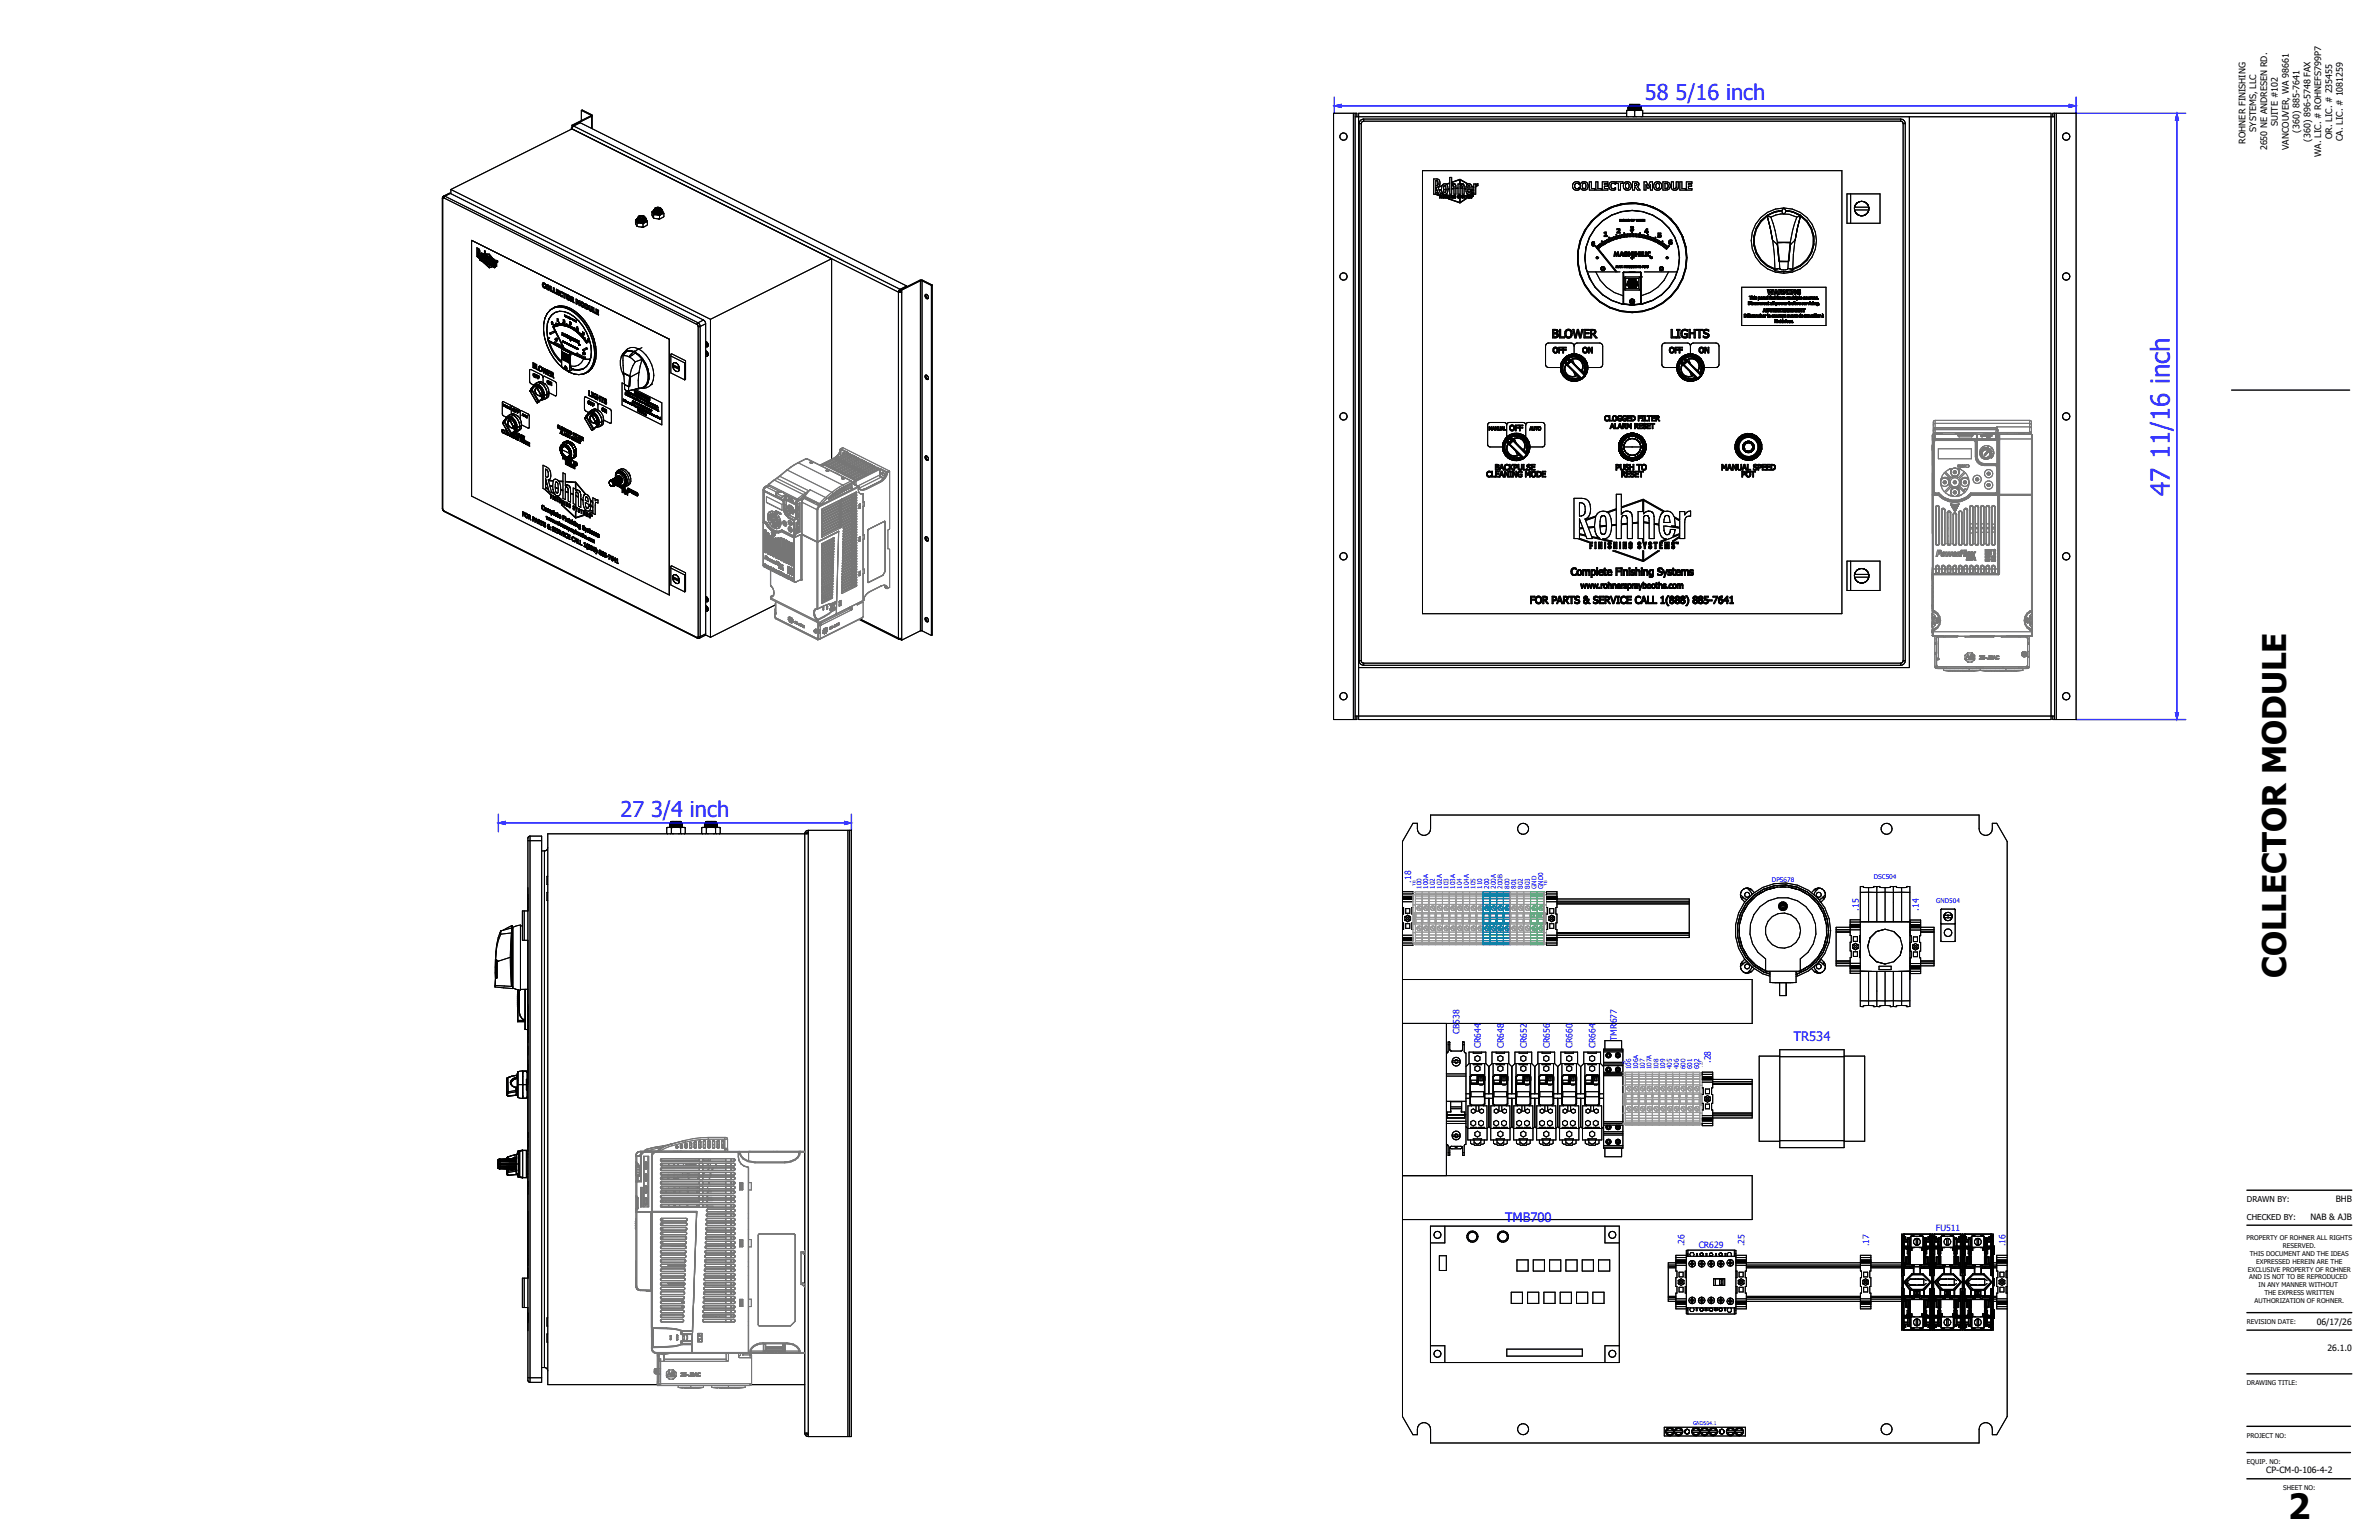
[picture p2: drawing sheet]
<svg xmlns="http://www.w3.org/2000/svg" width="432mm" height="280mm" viewBox="0 0 432 280" stroke-linecap="round" stroke-linejoin="round" font-family="sans-serif">
<defs><g id="words">
<text font-size="6.3" x="415.5" y="275.7">2</text>
<text font-size="5.9" x="415.1" y="177.6" transform="rotate(-90 415.1 177.6)">COLLECTOR MODULE</text>
<text font-size="4.7" fill="#00f" x="394" y="90" transform="rotate(-90 394 90)">47 11/16 inch</text>
<g font-size="3.9" fill="#00f">
<text x="298.7" y="18.1">58 5/16 inch</text>
<text x="112.7" y="148.3">27 3/4 inch</text>
</g>
<g font-size="2.4" fill="#00f">
<text x="325.6" y="189">TR534</text>
<text x="273.3" y="221.9">TMB700</text>
</g>
<g font-size="1.6">
<text x="409.7" y="23.9" transform="rotate(-90 409.7 23.9)">SYSTEMS, LLC</text>
<text x="413.6" y="22.8" transform="rotate(-90 413.6 22.8)">SUITE #102</text>
<text x="407.7" y="26.1" transform="rotate(-90 407.7 26.1)">ROHNER FINISHING</text>
<text x="411.6" y="27.3" transform="rotate(-90 411.6 27.3)">2650 NE ANDRESEN RD.</text>
<text x="415.6" y="27.2" transform="rotate(-90 415.6 27.2)">VANCOUVER, WA 98661</text>
<text x="417.6" y="24.1" transform="rotate(-90 417.6 24.1)">(360) 885-7641</text>
<text x="419.5" y="25.7" transform="rotate(-90 419.5 25.7)">(360) 896-5748 FAX</text>
<text x="421.5" y="28.5" transform="rotate(-90 421.5 28.5)">WA. LIC. # ROHNEFS799P7</text>
<text x="423.5" y="25.2" transform="rotate(-90 423.5 25.2)">OR. LIC. # 235455</text>
<text x="425.4" y="25.6" transform="rotate(-90 425.4 25.6)">CA. LIC. # 1081259</text>
<text x="419.5" y="221.5">NAB &amp; AJB</text>
<text x="424.1" y="218.3">BHB</text>
<text x="420.7" y="240.5">06/17/26</text>
<text x="422.6" y="245.3">26.1.0</text>
<text x="411.5" y="267.5">CP-CM-0-106-4-2</text>
</g>
<g font-size="1.6" fill="#00f">
<text x="256.2" y="160.2" transform="rotate(-90 256.2 160.2)">.18</text>
<text x="337.5" y="165.3" transform="rotate(-90 337.5 165.3)">.15</text>
<text x="348.4" y="165.4" transform="rotate(-90 348.4 165.4)">.14</text>
<text x="265" y="187.7" transform="rotate(-90 265 187.7)">CB538</text>
<text x="268.9" y="190.3" transform="rotate(-90 268.9 190.3)">CR644</text>
<text x="273.1" y="190.3" transform="rotate(-90 273.1 190.3)">CR648</text>
<text x="277.2" y="190.3" transform="rotate(-90 277.2 190.3)">CR652</text>
<text x="281.4" y="190.3" transform="rotate(-90 281.4 190.3)">CR656</text>
<text x="285.6" y="190.3" transform="rotate(-90 285.6 190.3)">CR660</text>
<text x="289.7" y="190.3" transform="rotate(-90 289.7 190.3)">CR664</text>
<text x="293.6" y="188.9" transform="rotate(-90 293.6 188.9)">TMR677</text>
<text x="310.7" y="193" transform="rotate(-90 310.7 193)">.28</text>
<text x="305.9" y="226.2" transform="rotate(-90 305.9 226.2)">.26</text>
<text x="308.4" y="226.5">CR629</text>
<text x="316.8" y="226.2" transform="rotate(-90 316.8 226.2)">.25</text>
<text x="339.4" y="226.2" transform="rotate(-90 339.4 226.2)">.17</text>
<text x="351.5" y="223.4">FU511</text>
<text x="364.1" y="226.2" transform="rotate(-90 364.1 226.2)">.16</text>
</g>
<g font-size="1.5">
<text x="408" y="218.2">DRAWN BY:</text>
<text x="408" y="221.4">CHECKED BY:</text>
</g>
<g font-size="1.2" fill="#00f">
<text x="258.1" y="161.4" transform="rotate(-90 258.1 161.4)">100</text>
<text x="259.3" y="161.4" transform="rotate(-90 259.3 161.4)">100A</text>
<text x="260.5" y="161.4" transform="rotate(-90 260.5 161.4)">102</text>
<text x="261.8" y="161.4" transform="rotate(-90 261.8 161.4)">102A</text>
<text x="263" y="161.4" transform="rotate(-90 263 161.4)">103</text>
<text x="264.2" y="161.4" transform="rotate(-90 264.2 161.4)">103A</text>
<text x="265.5" y="161.4" transform="rotate(-90 265.5 161.4)">104</text>
<text x="266.7" y="161.4" transform="rotate(-90 266.7 161.4)">104A</text>
<text x="267.9" y="161.4" transform="rotate(-90 267.9 161.4)">105</text>
<text x="269.2" y="161.4" transform="rotate(-90 269.2 161.4)">110</text>
<text x="270.4" y="161.4" transform="rotate(-90 270.4 161.4)">200</text>
<text x="271.6" y="161.4" transform="rotate(-90 271.6 161.4)">200A</text>
<text x="272.8" y="161.4" transform="rotate(-90 272.8 161.4)">200B</text>
<text x="274.1" y="161.4" transform="rotate(-90 274.1 161.4)">800</text>
<text x="275.3" y="161.4" transform="rotate(-90 275.3 161.4)">801</text>
<text x="276.5" y="161.4" transform="rotate(-90 276.5 161.4)">802</text>
<text x="277.8" y="161.4" transform="rotate(-90 277.8 161.4)">803</text>
<text x="279" y="161.4" transform="rotate(-90 279 161.4)">GND</text>
<text x="280.2" y="161.4" transform="rotate(-90 280.2 161.4)">GND0</text>
<text x="321.8" y="160.1">DPS678</text>
<text x="340.2" y="159.6">DSC504</text>
<text x="351.6" y="163.9">GND504</text>
<text x="296.2" y="194.1" transform="rotate(-90 296.2 194.1)">106</text>
<text x="297.4" y="194.1" transform="rotate(-90 297.4 194.1)">106A</text>
<text x="298.7" y="194.1" transform="rotate(-90 298.7 194.1)">107</text>
<text x="299.9" y="194.1" transform="rotate(-90 299.9 194.1)">107A</text>
<text x="301.1" y="194.1" transform="rotate(-90 301.1 194.1)">108</text>
<text x="302.4" y="194.1" transform="rotate(-90 302.4 194.1)">109</text>
<text x="303.6" y="194.1" transform="rotate(-90 303.6 194.1)">405</text>
<text x="304.8" y="194.1" transform="rotate(-90 304.8 194.1)">406</text>
<text x="306" y="194.1" transform="rotate(-90 306 194.1)">600</text>
<text x="307.3" y="194.1" transform="rotate(-90 307.3 194.1)">601</text>
<text x="308.5" y="194.1" transform="rotate(-90 308.5 194.1)">602</text>
</g>
<g font-size="1.2">
<text x="407.9" y="225.1">PROPERTY OF ROHNER ALL RIGHTS</text>
<text x="408.5" y="228">THIS DOCUMENT AND THE IDEAS</text>
<text x="414.5" y="226.5">RESERVED.</text>
<text x="408.2" y="230.8">EXCLUSIVE PROPERTY OF ROHNER</text>
<text x="408.4" y="232.3">AND IS NOT TO BE REPRODUCED</text>
<text x="409.7" y="229.4">EXPRESSED HEREIN ARE THE</text>
<text x="410.1" y="233.7">IN ANY MANNER WITHOUT</text>
<text x="409.4" y="236.5">AUTHORIZATION OF ROHNER.</text>
<text x="411.2" y="235.1">THE EXPRESS WRITTEN</text>
<text x="408" y="240.4">REVISION DATE:</text>
<text x="408" y="251.5">DRAWING TITLE:</text>
<text x="408" y="261">PROJECT NO:</text>
<text x="408" y="265.8">EQUIP. NO:</text>
<text x="414.6" y="270.5">SHEET NO:</text>
</g>
<text font-size=".9" fill="#00f" x="307.4" y="258.8">GND504.1</text>
<g font-size=".8" fill="#00f">
<text x="257.1" y="160.8" transform="rotate(-90 257.1 160.8)">TB</text>
<text x="280.9" y="160.8" transform="rotate(-90 280.9 160.8)">TB</text>
<text x="295.2" y="193.7" transform="rotate(-90 295.2 193.7)">.19</text>
<text x="309.2" y="193.7" transform="rotate(-90 309.2 193.7)">.27</text>
</g>
</g></defs>
<path d="M405.2 70.8h21.4M408 216.1h19M408 222.4h19M408 238.3h19M408 241.5h19M408 258.9h18.8M408 249.4h19M408 263.7h18.8M408 268.5h18.8" fill="none" stroke="#000" stroke-width=".25"/>
<g fill="none" stroke="#000" stroke-width=".18">
<path d="M295.6 20h.1M295.6 19.7l.2 .1M295.6 19.5l.2 .1M295.7 19.3l.1 .1M295.7 19.3l2.3 .1M295.8 19.4h.1M295.8 19.6v.1M295.8 19.8v.1M295.8 19.9l-.2 .1M295.8 19.7h-.2M295.8 19.4l-.2 .1M295.8 19.3v.1"/>
<path d="M295.9 19v.2M295.9 19h1.8M295.9 19.2h.1M295.9 19.2h1.8M295.9 19h.1M296.1 19.9l-.5 .1M296.1 19.7h-.5M296.2 19.2v.1M296.3 19.9l-.7 .1M296.8 19.9h-.6M297 19.7l-1.4 .1h.2M297.1 19.3l-1.3 .1"/>
<path d="M297.3 19.4l-1.7 .1 .2 .1M297.4 19.2v.1M297.4 19.6l-1.1 .1M297.7 19.2h.1M297.7 19h.1M297.7 19v.2M297.9 19.7l-2.1 .1M297.9 19.5l-2.1 .1M297.9 19.5l-2.1 .2M297.9 19.8h.1M297.9 19.5l.1 .1M297.9 19.8l-2.1 .1"/>
<path d="M297.9 19.9l-1.8 .1M297.9 19.7h.1M297.9 19.5h.1M297.9 19.7v.1M297.9 19.9v.1M298 19.4l-2.4 .1M298 19.8l-1.4 .1M298 19.6l-.7 .1M298 19.4h.1M298 19.6h.1M298 19.8v.1M298 19.9h-.1"/>
<path d="M298 19.6l-.1 .1M298 19.4l-.1 .1M298 19.6l-.4 .1M298 19.9h-1M298 19.4h-.4M298 19.8h.1M80.3 36l.1 .1M80.4 36.1v56.3M80.6 35.6l-.3 .4v56.3M80.6 35.6h.2M80.6 35.9l-.2 .2M80.6 35.9l46 23"/>
<path d="M80.8 35.6l-.2 .3M80.8 35.6l45.9 23M81.8 35.1h-.3l-.9 .5M81.8 35.1l-1 .5M81.8 35.1l45.9 23M81.9 34.4v.8M81.9 34.4l47.1 23.6M103.7 23.3l.2 .1M103.9 23.4l59.2 29.6M103.9 23.4l-22 11M103.9 23.1l-.2 .4M103.9 22.7v.4"/>
<path d="M103.9 23.1h.1M103.9 22.7l.1 .1M104 22.8v.2M104.2 22.9l-.3 .5M104.2 22.9l59.2 29.6M104.2 22.9l1.2-.6 59.2 29.6M105.6 20v1.9M105.6 20h.1l1.7 .8M105.6 20l1.7 .9M107.3 20.9v.1M107.3 21l-3.4 1.7M107.3 21l.1 .1"/>
<path d="M107.4 21.1v2.2M107.4 20.8l.1 .1v2.5M107.4 21.1l-3.4 1.7M107.4 20.8l-.1 .1M107.5 21l-.1 .1M115.4 40v.5l.3 .6M115.4 40h.1M115.6 39.8l-.2 .2M115.7 39.8h-.1M115.7 39.9v.1M115.7 39.8h.1M115.7 39.9a1.01 1.01 0 0 0 1.1 .3"/>
<path d="M115.7 39.8a1.01 1.01 0 0 0 1.1 .2M115.7 39.7v.1M115.7 39.7v.3M115.7 39.8v.1M115.7 40l.7 .2M115.7 39.8l.7 .3M115.8 39.7l.2 .2M115.8 39.7l.1 .2M115.8 39.6h.1M115.8 39.6v-.1l-.1 .2M115.8 39.6v.1M115.8 40l.8 .1"/>
<path d="M115.9 39.6h.1M115.9 39.6l.1 .1M115.9 39.4l.2 .3h.8M115.9 39.5l.2 .2h.6M115.9 39.9l.2 .1M115.9 39.3h.1M115.9 39.3v.3M116 39.9l.1 .1M116 39.7l.3 .2 .6-.1M116 39.7h.1M116.1 39.2l-.2 .1M116.1 39.2l.5-.1 .3 .2"/>
<path d="M116.1 39.2h.1M116.1 39.5l.3 .1h.3M116.1 39.5h.1M116.2 39.3l-.1 .2M116.2 39.3a.34 .34 0 0 1 .4-.1 .34 .34 0 0 1 .2 .3M116.2 39.3h.1M116.2 39.3v.3M116.2 39.3h.4l.2 .2M116.7 39.6h.1M116.8 39.5l-.1 .1M116.9 39.6h.1M116.9 39.8h-.2"/>
<path d="M116.9 39.6v.1M116.9 39.8h.1M116.9 39.7h.1M116.9 39.7v.1M116.9 39.3l.1 .2-.1 .1M117 39.3l.1 .1M117 40h.1M117 39.9l-.9 .1M117 39.7h.1M117 39.7l-.1 .1M117 40h-.2M117.1 39.4h.1"/>
<path d="M117.1 39.4v.1M117.1 39.4l.1 .1M117.1 39.5v.1M117.1 39.5l-.2 .2M117.1 39.6l-.1 .1M117.1 39.6h.1M117.2 39.8l-.2 .1M117.2 40l-.2 .1M117.2 39.5l.1 .1M117.2 39.8l-.2 .2M117.3 39.7h.1M117.3 39.7l-.1 .1"/>
<path d="M117.3 39.7l-.1 .2M117.3 39.9h.1M117.3 39.7v.1M117.3 39.8l-.1 .2M117.3 40l-.1 .1M117.3 39.9l-.1 .3M117.3 39.7v.3M117.3 39.6v.1M117.3 39.8l.2 .3M118.4 38.5v.5l.3 .6M118.4 38.5h.1M118.4 38.5l.2 .3"/>
<path d="M118.5 38.3l-.1 .2M118.6 38.8l.3 .2M118.6 38.8l.1 .2M118.7 39v.6M118.7 39.6l.8 .1M118.7 38.3h-.2M118.7 38.5l.2 .3 .5 .1M118.7 38.3h.1M118.7 38.4v.1M118.7 38.5a1.01 1.01 0 0 0 1.1 .3M118.7 38.4a1.01 1.01 0 0 0 1.1 .3M118.7 38.3a1.01 1.01 0 0 0 1.1 .2"/>
<path d="M118.7 38.2v.1M118.7 38.2v.3M118.7 38.6a.99 .99 0 0 0 1.5 .1M118.7 38.3v.1M118.7 38.5l.7 .2M118.7 38.3l.7 .3M118.8 38.2l.2 .2M118.8 38.2l.1 .2M118.8 38.1h.1M118.8 38.1v-.1l-.1 .2M118.8 38.1v.1M118.8 38.7l.4 .2h.5"/>
<path d="M118.8 38.6l.4 .2 .5-.1M118.8 38.5l.4 .1h.5M118.9 37.9v.2M118.9 38l.4 .2h.6M118.9 38.1h.1M118.9 38.1l.1 .1M118.9 39h-.2M118.9 39l.6 .1M118.9 37.8v.2M118.9 38.4l.2 .1M118.9 37.8h.1M118.9 37.8a.55 .55 0 0 0 .4 .5 .55 .55 0 0 0 .6-.2"/>
<path d="M119 38.4l.1 .1M119 38.2l.7 .1M119 38.2h.1M119.1 37.7h.1M119.1 37.7l-.2 .1M119.1 38l.3 .1h.3M119.1 38h.1M119.2 37.8l-.1 .2M119.2 37.8h.1M119.2 37.7l.7 .1M119.2 37.7h-.1M119.2 37.8v.3"/>
<path d="M119.4 38.9h.1M119.4 38.7h.1M119.4 38.6h.1M119.5 39.1h.3M119.6 37.8h-.4M119.6 37.7l-.4 .1M119.6 37.7l.2 .2v.1M119.6 38.9h-.2M119.6 38.7h-.2M119.6 38.6h-.2M119.7 37.8l.1 .2M119.7 38.8l-.1 .1"/>
<path d="M119.7 38.7h-.1M119.7 38.6h-.1M119.7 38.1h.1M119.8 39.7h-.3M119.8 39.1v.6M119.8 38l-.1 .1M119.8 38.8h-.1M119.8 38.7h-.1M119.8 38.6h-.1M119.8 38.8l-.2 .1M119.8 38.7h-.2M119.8 38.6h-.2"/>
<path d="M119.9 38.1h.1M119.9 38.2h.1M119.9 38.3h.1M119.9 38.3h-.2M119.9 38.2v.1M119.9 39l-.4 .1M119.9 39l-.1 .1M119.9 37.8l.1 .1M120 37.8h.1M120 38.5h.1M120 38.6v.1M120 38.8h.1"/>
<path d="M120 38.8l-.3 .1M120 38.7h-.3M120 38.5l-.3 .1M120 38.2h.1M120 38.2l-.1 .1M120 37.9l.1 .1M120 38.7l-.2 .1M120 38.6l-.2 .1M120 38.5l-.2 .1M120 38.5h-.2M120 38.6h.1M120 38.7h.1"/>
<path d="M120 38.7v.1M120 38l-.1 .1M120 37.9h.1M120.1 37.9l.1 .1M120.1 38l-.2 .2M120.1 38.1l-.1 .1M120.1 38.1h.1M120.1 38v.1M120.2 38.3l-.6 .2h-.5M120.2 38.4l-.2 .1M120.2 38.6l-.2 .1M120.2 38.5l-.2 .1"/>
<path d="M120.2 38l.1 .1M120.2 38.3l-.2 .2M120.2 38.7h.1M120.2 38.5v.1M120.2 38.5h.1M120.2 38.2h.1M120.2 38.2v.1M120.2 38.2v.2M120.2 38.4h.1M120.2 38.2l.1 .1M120.3 38.4l-.1 .1M120.3 38.5l-.1 .1"/>
<path d="M120.3 38.5h.1M120.3 38.2v.3M120.3 38.2v.2M120.3 38.4v.1M120.3 38.1v.1M120.3 38.5l-.1 .2M120.3 38.2v.1M120.3 38.3l.2 .3M120.4 38.8l-.5 .2M120.5 38.6l-.1 .2M120.5 38.6v.1M120.5 38.7v.6l-.7 .4"/>
<path d="M120.5 38.7l-.1 .1M245.7 20.6v110M246.1 21.2h127M246.1 20.6v110M246.4 21.2v-.6h-4.3v110h4.3v-.6M246.8 22.4v97.5M246.8 22.4h.4M247.2 22.4v97.5M247.6 21.6a.83 .83 0 0 0-.8 .8M247.6 22l-.3 .2-.1 .2M247.6 21.6v.4M247.6 22h97.5"/>
<path d="M247.6 21.6h97.5M258.3 31h76.1v80.4h-76.1zM260.7 34.6h.3l.1 .4-.4-.1zM260.7 34.2l.2 .3h-.2zM260.7 33.9v.2zM260.9 33.7h-.1M260.9 33.7h.1M261 33.6l-.1 .1M261.1 33.5l-.2 .2M261.1 33.5h.1M261.1 33.4l-.1-.5-.3-.1v.9h.2M261.1 33.4v.1"/>
<path d="M261.1 33.4h.1M261.1 34l.7-.2-.1 .6-.4 .1zM261.4 35.5h.2l-.1 .1 .1 .1-.1 .3zM261.8 35.5v.5zM261.8 34.8v-.3h-.5l.2 .6 .6 .1M261.8 34.8l.1 .3M261.8 34.8h.1M261.8 34.9l.1 .2M261.9 35.1h.1M261.9 35.1l.1 .1M262 35.1v.1M262 35.2h.1"/>
<path d="M262 35.5l.2 .3 .1-.3v.5l-.2-.4-.1 .4zM262.1 35.2h.1M262.2 33.7l-.1 .7 .5-.1-.1-.5M262.2 34.9h.1M262.2 33.7h.1M262.2 34.9l.2 .1M262.3 33.7h.1M262.3 33.7h-.1M262.4 35h.1M262.4 35.5l.1 .5zM262.4 33.7h.1M262.4 33.7l.1 .1"/>
<path d="M262.4 34.9l.2-.5-.5 .1 .1 .4M262.4 34.9v.1M262.5 33.7v.1M262.6 33.4h-.5l-.3 .3-.7 .3a.86 .86 0 0 0-.1-1.5h-.7v2.8l1.1 .2-.7-.3v-.2l.5 .1v.2l.4-.1 1.4 .2-.7-.1 .5-.2 .1-.7 .3-.1v1h.4v-1h.4v1h.4v-1.1h.3v1.1h.4v.1v-1.2h.4v1.1h.4v-1h.3M262.6 33.4h.1M262.7 33.5l.5-.2v1h-.3zM262.7 35.9h.1M262.7 35.6l.1 .3M262.7 35.9l.1 .1M262.7 35.5v.1M262.7 35.5h.1M262.8 35.6l.1 .3"/>
<path d="M262.8 35.9h.1M262.8 35.6h.1M262.8 35.5h-.1M262.8 35.5l.1 .1M262.8 36h.1M262.8 35.9v.1M262.9 35.9h-.1M262.9 35.9h.1M262.9 35.6h.1M263 36.1l2.1 .7v-.7v.7l1.1-.7-1.1 .7zM263.1 35.5v.2l.2-.2v.5l-.1-.2-.1 .2zM263.5 35.5v.5z"/>
<path d="M263.6 33.6v-.5l1.5-.5v.8h-.4v.7l-.3 .1-.1-.5M263.6 33.6h.1M263.7 33.7h.3v.5h-.4zM263.7 33.5h.1M263.7 33.5l-.1 .1M263.7 35.5l.2 .3v-.3v.5l-.1-.4-.1 .4zM263.8 33.4l-.1 .1M263.8 33.4h-.1M263.8 33.4h.1M263.9 33.4h.1M263.9 33.4h-.1M264 33.4h-.1"/>
<path d="M264 33.4h.1M264 33.9h.1M264.1 33.4h.1M264.2 33.4h.1M264.2 35.5l-.1 .4 .1 .1M264.2 35.6v.3M264.2 35.5h.1M264.2 35.5l.1 .2v-.1M264.2 33.4l.1 .1M264.2 35.6h.1M264.2 33.5h.1M264.2 35.9h.1"/>
<path d="M264.2 36h.1M264.3 33.5h.1M264.3 35.9h.1M264.3 35.9v-.2v.3M264.3 33.5v.1M264.3 33.5v.2M264.3 33.7h.1M264.7 35.9h.1M264.7 35.6l.1 .3M264.7 35.9l.1 .1M264.7 35.5v.1M264.8 35.5h-.1"/>
<path d="M264.8 35.5h.1M264.8 35.6l.1 .3M264.8 35.6h.1M264.8 35.9h.1M264.8 36h.1M264.9 35.6h.1M264.9 36h-.1M264.9 35.9v.1M264.9 35.5v.1M264.9 35.9h.1M265.1 35.5l.1 .2 .1-.2-.1 .5zM265.1 32.6l-1.5 .5v-.9h-.4v1l-.6 .2"/>
<path d="M265.1 32.6h.1M265.1 32.6l1.5 .8h.4l.6 .6v-.6h.4v.2l.4-.2v.3l-.3 .1-.1 .1v1.4l-.4-.1-.5 .2 .5-.4-1.3 .4 .4-.1-.4-.2-.1-.8M265.2 33.7h.3v.5l-.4-.1zM265.2 33.5h.1M265.3 33.4h.1M265.3 33.4l-.1 .1M265.5 33.4h-.1M265.5 33.4h-.2M265.5 33.4h.1M265.5 35.9h.1M265.5 33.9h.1M265.5 35.9v.1"/>
<path d="M265.5 36h.1M265.5 35.5l.1 .4M265.5 35.6l.2 .2-.1 .2M265.6 35.9h.1M265.6 35.5h-.1M265.6 35.6h.1M265.6 33.4h.1M265.6 35.5h.1M265.6 36h.1M265.7 35.5v.1M265.7 33.4h.1M265.7 35.6h-.1"/>
<path d="M265.7 33.4l.1 .1M265.7 33.5h.1M265.8 33.5h.1M265.8 33.5v.1M265.8 33.5v.2M265.8 35.5h.3l-.1 .5zM265.8 33.7h.1M265.8 33.7l.1 .5 .3 .1v-.4M266.2 34.3h.1M266.2 33.9h.1M266.2 35.5h.2l-.1 .1 .1 .1-.1 .2 .1 .1h-.2zM266.3 33.6v.1"/>
<path d="M266.3 33.6l-.1 .3M266.3 33.6h.1M266.4 33.5h.1M266.4 33.5l-.1 .1M266.4 33.5l-1.3-.9v1l.1-.1M266.5 34.7h.1M266.5 34.7v-.3l1.1 .1v.4l-.4 .2M266.5 34.7l.1 .2M266.5 34.7l.1 .1M266.6 34.8v.1M266.6 34.9l.1 .1M266.6 34.9h.1"/>
<path d="M266.6 35.5l.1 .3 .2-.3v.5l-.1-.4v.4l-.2-.4v.4zM266.7 33.7l-.2 .5h.5l-.2-.5M266.7 33.7h.1M266.7 35h.1M266.8 33.7h-.1M266.8 33.7h.1M266.9 34.9l-.2 .1M266.9 34.8v.1M267 34.7l-.1 .2M267 34.7v.1M267.1 35.9h.1M267.1 35.6l.1 .3"/>
<path d="M267.1 35.5v.1M267.1 35.9v.1M267.1 36h.1M267.1 35.5h.1M267.1 35.6l.2 .3M267.1 35.6h.1M267.2 35.5h.1M267.2 35.6h.1M267.2 35.9h.1M267.2 35v.1M267.2 36h.1M267.2 35.5l.1 .1"/>
<path d="M267.2 35.9v.1M267.2 33.8l.4 .2v.5l-.6-.1h.3zM267.3 35.6h-.1M267.3 34.9h-.1M267.3 34.9l-.1 .2M267.3 35.9h-.1M267.3 34.8v.1M267.3 34.6h-.3v.1M267.3 34.6v.1M267.3 34.6v.3M267.5 35.5h-.2l.2 .1M267.5 35.5h.1"/>
<path d="M267.5 35.6h.1M267.5 35.5v.1M285.7 33.2l.4-.2h.5l.2 .1v.4a.48 .48 0 0 0-.7-.1 .48 .48 0 0 0 0 .7 .48 .48 0 0 0 .7 0v.3a.8 .8 0 0 1-1.1-.1 .8 .8 0 0 1 0-1.1zM287.7 33.3h.1M287.7 33.3h-.1a.52 .52 0 0 0-.3 .5 .52 .52 0 0 0 .4 .4h.2M287.8 33.3l.2 .5-.1 .4M287.8 33.3l.1 .1M287.9 34.2h.1M288.6 33h.4v1.2h.6v.3h-1zM289.8 33h.3v1.2h.7v.3h-1zM290.9 33h1.1v.3h-.7v.3h.6v.2h-.6v.4h.7v.3h-1.1zM291 38.5a9.9 9.9 0 0 0 .7 17 9.9 9.9 0 0 0 14.6-8.7"/>
<path d="M291 38.5a9.8 9.8 0 0 0 .6 16.9 9.8 9.8 0 0 0 14.6-8.6M292.3 37.7a10 10 0 0 0-5.3 12.5 10 10 0 0 0 12 6.2 10 10 0 0 0 7.1-11.5M292.3 37.7l-1.3 .7M293.3 33.5h.1M293.3 33.5a.46 .46 0 0 0-.6-.1 .46 .46 0 0 0 0 .7 .46 .46 0 0 0 .6 0M293.3 34.1h.1M293.4 33.5v-.4a.79 .79 0 0 0-1.3 .7 .79 .79 0 0 0 1.3 .6v-.3M293.4 33h1.3v.3h-.5v1.2h-.3v-1.2h-.5zM294.1 39.8v.4zM294.2 39.8l.3 .3v-.3v.4l-.2-.2-.1 .2zM294.3 37l-2 .7M294.6 40h.1"/>
<path d="M294.6 39.9v.1M294.6 39.9h.1M294.7 39.9h-.1M294.7 39.9h.1M294.7 40h.1M294.7 39.9v.1M294.8 39.9h-.1M294.8 39.9h.1M294.8 39.8h-.1M294.8 39.8h.1M294.9 39.9h.1M294.9 39.8h.1"/>
<path d="M294.9 39.8v.1M295 39.8v.2l.2-.2v.4v-.2l-.2 .2zM295.3 39.8h.2l-.1 .1 .1 .3h-.2zM295.4 20.6h-48.7v110h125.7v-110h-74.1M295.4 21.2v-1.2h2.9v1.2M295.4 21.1l.3 .1M295.4 34.2v.1M295.5 33.3h.1M295.5 33.3a.53 .53 0 0 0-.4 .4 .53 .53 0 0 0 .3 .5M295.5 33.3a.58 .58 0 0 1 0 .9M295.5 34.2h-.1M295.5 34.2v.1"/>
<path d="M295.6 39.9v.1M295.6 39.9h.1M295.6 40h.1M295.7 20l-.3 .1M295.7 39.8h.1M295.7 39.9h.1M295.7 39.9v.1M295.7 40h.1M295.8 39.8h.1M295.8 39.9h.1M295.8 40h.1M296.1 40h.1"/>
<path d="M296.2 39.9l-.1 .1M296.2 39.9h.1M296.2 39.9v.1M296.2 39.8v.1M296.3 39.9h-.1M296.3 39.8h.1M296.3 39.9h.1M296.4 39.9h.1M296.4 39.8h.1M296.4 36.8v.1M296.4 36.9a9.5 9.5 0 0 0-5.4 1.6M296.4 36.8l-2.1 .2"/>
<path d="M296.4 36.8l1.9 .2M296.4 36.9h.7M296.4 39.8v.1M296.4 39.9v.1M296.4 40h.1M296.4 33h.6a.45 .45 0 0 1 .6 .3 .45 .45 0 0 1-.3 .6l.5 .6h-.4l-.5-.5h-.1v.5h-.4zM296.5 39.9h.1M296.5 39.9v.1M296.5 40h.1M296.5 21.2h.6M296.5 20l.3 .1M296.6 39.8h.2l-.1 .1 .1 .1-.1 .2z"/>
<path d="M296.8 20.1v1.1M297.1 39.8l.1 .3 .1-.3 .1 .3 .1-.3-.1 .4-.1-.2-.1 .2zM297.1 37h-2.1l-2.1 .6-1.9 .9M297.1 37l2 .3 2 .9M297.1 36.9a9.9 9.9 0 0 1 4 1.2M297.1 33.3h-.3v.4l.3-.1M297.1 33.3h.1M297.1 20l-.3 .1M297.1 33.3l.1 .2M297.1 33.6h.1M297.2 33.6h.1M297.2 33.5v.1"/>
<path d="M297.2 33.5h.1M297.6 39.8l.2 .4h-.3zM297.7 39.9l-.1 .2zM297.8 39.8h.3l-.1 .4zM297.9 20h-.3M297.9 20h.1M298 20l.3 .1M298.1 39.8h.2l-.1 .1 .1 .3h-.2zM298.3 21.1l-.3 .1M298.3 37l1.9 .6M298.5 39.9h.1M298.5 39.9v.1"/>
<path d="M298.5 33h.5l.3 .7 .3-.7h.5v1.5h-.4v-1l-.3 .7h-.2l-.3-.7v1h-.4zM298.6 39.9h.1M298.6 39.8h-.2v.4l.1-.2 .2 .2-.1-.2M298.6 39.8h.1M298.6 40h-.1M298.6 40h.1M298.6 39.8v.1M298.6 39.9v.1M300.2 37.6l1.7 .9M300.9 34.2l.1 .1M301.1 38.2a9.9 9.9 0 0 1 4.9 6.5M301.1 38.1a9.9 9.9 0 0 1 4.9 6.6"/>
<path d="M301.2 34.2h-.3M301.2 33.3h-.2a.53 .53 0 0 0-.4 .4 .53 .53 0 0 0 .3 .5M301.2 33.3l.1 .5-.1 .4M301.2 33.3v.1M301.2 34.2h.1M301.9 38.5l1.5 1.2M301.9 33h.5a.76 .76 0 0 1 .9 .8 .76 .76 0 0 1-.9 .7h-.5zM302.3 33.3h.1M302.3 33.3v.9l.5-.1M302.3 33.3h.3M302.6 33.3a.49 .49 0 0 1 .2 .8M302.6 33.3h.1"/>
<path d="M302.8 34v.1M303.4 39.7l1.3 1.6M303.5 33h.4v.9a.26 .26 0 0 0 .2 .4 .26 .26 0 0 0 .3-.4v-.9h.3v1a.63 .63 0 0 1-.6 .5 .63 .63 0 0 1-.6-.5zM305 33h.4v1.2h.6v.3h-1zM306.2 33h1v.3h-.6v.3h.6v.2h-.6v.4h.6v.3h-1zM320.4 39.5l-.7 .7M320.9 39.2a5.4 5.4 0 0 0-2.3 5.2 5.4 5.4 0 0 0 3.7 4.4M320.9 39.2l.5 2.2M320.9 39.2l.7 .2M321.6 39.4l.7 2.5 .4 2.1M321.6 39.4a4.9 4.9 0 0 1 4.7 0M321.6 38.7l-.8 .5"/>
<path d="M322.7 38.4l-.6 .1M323.2 38.4l-1.5 .3-.8 .5M323.6 38.3l-1.3 .2-1.4 .7M323.6 38.3l.2 .5M323.6 38.2a5.3 5.3 0 0 0-3.9 2M323.8 38.8h.1M323.9 37.9l-.3 .4M323.9 37.9l.2 .1 .2 .3M323.9 37.8v.1M323.9 37.8a5.9 5.9 0 0 0-5.9 5.9 5.9 5.9 0 0 0 5.9 5.9M323.9 37.8a5.9 5.9 0 0 1 5.9 5.9 5.9 5.9 0 0 1-5.9 5.9M324.2 38.2l1.3 .2"/>
<path d="M324.3 38.3l-.1 .3-.3 .2M324.3 38.3l1.5 .3M325.5 38.4l1.4 .6M325.5 38.4l1.4 .7M325.8 38.6l1.1 .6M325.9 38.7l1 .5M326.3 39.4l-.8 2.5-.4 2.1M326.9 39.1l1.2 1M326.9 39.2l-.5 2.2M326.9 39.2l-.6 .2M326.9 39.2a5.4 5.4 0 0 1 2.3 5.3 5.4 5.4 0 0 1-3.7 4.3M326.9 39.2h.1"/>
<path d="M335.4 35.2h6v5.3h-6zM336 35.2v5.3M336.7 37.8l.1 .3M336.8 37.6l-.1 .2M336.8 38.1l.1 .4M336.8 38.1h2.5M336.8 37.6h2.5M336.9 37.2l-.1 .4M336.9 38.5l.3 .4M337.2 36.9l-.3 .3M337.2 38.9l.2 .1M337.2 38.9l.4 .2"/>
<path d="M337.3 39l.5 .2 .9-.2M337.4 39l.2 .1M337.6 36.6a1.33 1.33 0 0 0-.9 1.1 1.33 1.33 0 0 0 .6 1.3M337.6 36.6l-.4 .3M337.6 39.1l.4 .1M337.6 36.6h.1M338 36.5l-.4 .1M338 36.6h-.4M338 36.6h.5M338 36.5l.5 .1M338.5 39.1l-.5 .1M338.5 36.6l.4 .3"/>
<path d="M338.5 36.6h.1M338.5 36.6a1.33 1.33 0 0 1 .9 1.1 1.33 1.33 0 0 1-.7 1.3M338.7 39l-.2 .1M338.9 38.9l-.2 .1M338.9 36.9l.3 .3M338.9 38.9l-.4 .2M339.2 38.5l-.3 .4M339.2 37.2l.1 .4M339.3 38.1l-.1 .4M339.3 37.6v.2M339.3 37.8v.3M345.1 21.6v.4"/>
<path d="M345.1 22l.4 .2 .1 .2M345.1 21.6a.83 .83 0 0 1 .9 .8M345.6 22.4h.4M345.6 22.4v97.5M346 22.4v97.5M346.7 21.2v100h-100M372.7 21.2v-.6h4.3v110h-4.3v-.6M373.1 20.6v110M373.4 20.6v110M85.6 43.6l35.9 18v46.4l-35.9-17.9zM86.8 46.5l.2 .2M86.8 46h.1"/>
<path d="M86.8 45.2l.1 .3v.3h-.1zM86.8 46.5l.2 .1M86.9 45.3v.1M87 46l.4-.1 .3 .2M87 46.1l.2 .8-.2-.1-.2-.5M87 46.1h.3v.3h-.3M87 46h.1M87.1 46.4l.2 .1v.1M87.1 45.9a.69 .69 0 0 0-.5-.9v1.6l.5 .4-.3-.3v-.8l.1 .4M87.1 45.9l-.1 .1M87.1 47v.3zM87.1 47.1v.1"/>
<path d="M87.2 46.8l.2 .2M87.2 46.8l.6 .5-.3-.2M87.3 47.1h.1M87.3 46.6v.1M87.3 46.6v.2M87.3 47.1v.2M87.3 46.8h.1M87.3 46.8l.1 .1M87.4 46.9h.1M87.4 46.9v.1M87.4 47h.1M87.4 46.5l.2 .1v.2"/>
<path d="M87.4 46.5h.1M87.4 46.5l.1 .4M87.5 46.2l-.1 .3M87.5 47.4h.1M87.5 46.2h.1M87.5 47.3l-.1-.2 .1 .3M87.5 47.2v.2M87.5 47.2h.1M87.5 46.1v.1M87.5 46.1h.1M87.5 46.9h.1M87.5 47.1h.1"/>
<path d="M87.5 46.1l.1 .1M87.6 46.2h.1M87.6 47.2v.3zM87.6 46.2v.4M87.6 46.9h.1M87.6 46.8v.1M87.6 46.6h.1M87.7 46.1h.1M87.7 46.1h.3M87.7 47.5h.1M87.7 47.3v.1M87.7 47.3h.1"/>
<path d="M87.7 47.5v.1M87.7 47.4h.1M87.7 47.4l.1 .1M87.7 47.6h.1M87.8 47.5h.1M87.8 47.4v.1M87.8 47.6h.1M87.8 47.4h.1M87.8 47.3h.1M87.8 47.5v.1M87.8 46.6l.2 .1M87.8 46.7l-.1 .3-.2 .1"/>
<path d="M87.8 46.7h.2M87.9 47.4v.2zM87.9 47.4l.1 .3-.1-.2M88 46.1h-.3l.1 .5M88.1 47.5v.2zM88.1 46.1l.7 .1M88.1 46.4v-.8l-.1-.1v1.8h.1l.1-.8M88.1 46.4h.1M88.2 46.5h.1M88.2 46.4h.1M88.2 46.4h-.1M88.2 47.5l.1 .3z"/>
<path d="M88.2 46.3v.1M88.2 46.3h.1M88.2 47.5l.1 .2v-.1M88.3 46.3h.1M88.3 46.5v.3M88.3 46.3l.1 .1M88.4 46.4h.1M88.4 47.7v.1M88.4 47.8v.1M88.4 47.7h.1M88.4 47.9h.1M88.4 47.6v.1"/>
<path d="M88.4 47.6h.1M88.4 46.4v.1M88.4 46.5h.1M88.4 46.5l.1 .1M88.4 47.7l.1 .1M88.5 47.9h.1M88.5 47.7h.1M88.5 47.8l-.1 .1M88.5 47.7v.2M88.5 46.6h.1M88.5 46.6v.9l-.2-.1v-.5l-.2-.1M88.5 46.9l.2 .1-.2-.1"/>
<path d="M88.7 48h.1M88.7 47.8v.1M88.7 47.8h.1M88.7 47.9h.1M88.7 47.9v.1M88.7 48v.1M88.7 47.9l.1 .1M88.7 48.1h.1M88.7 47.8l.1 .1M88.8 48l-.1 .1M88.8 48h.1M88.8 48.6l-.9-.9 .9 .9"/>
<path d="M88.8 46.6l-.1-.1v1.1l.2 .2v-.9M88.8 46.2l.1 .5M88.8 48.2l.1 .4M88.8 48.2h.1M88.8 47.8l.1 .2v-.1v.2zM88.8 48.6h.1M88.8 46.2l.7 .8M88.9 48.6l.5-.1-.6 .1M88.9 46.8v.1M88.9 46.8h.1M88.9 46.7h.1M88.9 47.9h.1"/>
<path d="M88.9 46.8l.1 .4-.1-.2M89 46.7h-.1M89 46.7h.1M89 48.1v.1M89 48h.1M89 48.2h.1M89 48l.1 .1M89 48.1h.1M89.1 48.2h.1M89.1 48v.1M89.1 48.1h.1M89.1 48h.1"/>
<path d="M89.1 46.7h.1M89.1 48.1v.1M89.1 46.7v.1M89.1 46.8h.1M89.2 46.8v.2M89.2 46.8v.1M89.2 48l.1 .3zM89.2 47h.1M89.2 47v.9l-.2-.1v-.6l-.1-.1M89.3 47.4l.1 .5 .2 .2M89.3 47.4h.1M89.4 47.2l-.1 .2-.1-.1 .1 .1"/>
<path d="M89.4 47.2h.1M89.4 48.2v.1M89.4 48.3h.1M89.4 47v.1M89.4 47v.2M89.4 47h.1M89.5 47h.1M89.5 47h-.1M89.5 48.1h.5M89.5 47l.5 .6M89.5 47.2v.2l.2 .1v-.3M89.6 47.2h-.1"/>
<path d="M89.6 48.3v.2l-.1-.3 .1 .3M89.6 47.2h.1M89.6 48.5h.1M89.6 47.9h.1M89.6 48.4v-.2v.3M89.6 47.9l.1 .1M89.7 47.9v.1M89.7 47.9h.1M89.7 47.9v-.1l.2 .2M89.8 48.5h.1M89.8 48.5v.1M89.8 48.4v.1"/>
<path d="M89.8 48.3v.1M89.8 48.6h.1M89.8 48.3h.1M89.8 48.4h.1M89.9 48.5h.1M89.9 47.4v.3M89.9 48h-.1M89.9 48l-.1 .1M89.9 48.6h-.1M89.9 48h.1M89.9 47.7h.1M89.9 47.7h-.1l.2 .2"/>
<path d="M89.9 48.4h.1M89.9 48.4v.1M89.9 48.4l.1 .1M90 48.5h.1M90 48.4v.1M90 48.4h.1M90 48.2l-.2 .1 .2-.1M90 47.2l.2 .2h.2v.2h-.2v.8l-.2-.1zM90 47.9l-.5-.4 .1 .4M98.6 51.4a.38 .38 0 0 1 .5 .4l-.1-.1a.18 .18 0 0 0-.1-.2 .18 .18 0 0 0-.2 .1v.4l.2 .1h.1v.2a.63 .63 0 0 1-.4-.9zM98.7 60l.2 1.2M98.7 58.8v1.2"/>
<path d="M99 57.7l-.3 1.1M99 52.1h.1M99.2 51.7a.52 .52 0 0 1 .6 .3 .52 .52 0 0 1-.2 .6 .65 .65 0 0 1-.4-.9zM99.3 57l-.3 .7M99.3 57h.1M99.4 51.9l-.1 .3 .2 .3M99.4 51.9h.1M99.4 56.8l-.4 .9M99.4 56.8l-.1 .2M99.4 51.9l.2 .2v.3M99.5 52.5h.1M99.6 52.4l-.1 .1"/>
<path d="M99.6 52.4h.1M99.7 57.9a5.5 5.5 0 0 0-.2 3.6M99.7 57.9a5.4 5.4 0 0 0-.2 3.6M99.9 56.3l-.5 .5M99.9 51.9l.2 .1v.7l.3 .2v.1l-.5-.2zM100 56.2l-.6 .6M100 56.2l-.1 .1M100.1 58.5v.1M100.1 58.6h.1M100.1 58.5h.1M100.1 58.6v.1M100.1 58.7h.1"/>
<path d="M100.1 58.4v.1M100.1 58.4h.1M100.1 58.7l.1 .1M100.2 58.8h.1M100.2 58.4h-.1M100.2 58.6h.1M100.2 58.6v.1M100.2 58.5v.1M100.2 58.7h.1M100.2 58.4h.1M100.2 58.5h.1M100.3 58.4h.1"/>
<path d="M100.3 58.5l-.1 .3M100.3 58.4v.1M100.3 58.8h.1M100.3 58.5h.1M100.3 58.6h.1M100.4 58.7l-.1 .1M100.4 58.6v.1M100.4 58.5h-.1M100.4 58.8h-.1M100.4 58.7h.1M100.4 58.6h.1M100.4 58.9l.2 .5"/>
<path d="M100.4 58.9l.3 .5M100.4 58.9h.1M100.5 59.3l1.9 3.9M100.5 52.2l.1 .1v.7l.3 .2v.1l-.4-.2zM100.6 59l.2 .3M100.6 59h.1M100.7 59.4h-.1M100.7 59.4h.1M100.7 59l.2 .3M100.7 59h.1M100.7 58.9v.1M100.8 59.3h.1"/>
<path d="M100.8 58.9l.2 .3M100.8 55.7l-.9 .6M100.8 58.9h.1M100.8 56.7l-.6 .5-.5 .7M100.9 59.3h.1M100.9 58.9l.1 .3M100.9 58.9h.1M100.9 58.7l.3 .5M100.9 58.7h.1M101 59.2h.1M101 58.7h-.1M101 58.7l.2 .5"/>
<path d="M101 58.7h.1M101 52.5l.5 .2v.2l-.3-.1v.1l.3 .1v.2l-.3-.1v.2l.3 .1v.2l-.5-.2zM101.1 59.2h-.1M101.1 59.2h.1M101.1 58.8l.2 .3M101.1 58.8h.1M101.2 58.8h.1M101.2 57.9l.1 .4-.1-.1M101.2 57.9h.1M101.2 58.2l.2 .3M101.2 58.2h.1M101.2 59.2h.1"/>
<path d="M101.2 58.8l.2 .3M101.3 58.8h-.1M101.3 57.9h.1M101.3 58.8l.1 .3M101.3 59.1h.1M101.3 58.8h.1M101.4 57.9v.4M101.4 58.3v.1M101.4 58.8l.1 .3M101.4 57.9h.1M101.4 58.3h.1M101.4 58.8h.1"/>
<path d="M101.4 59.1h.1M101.4 58.4v.1M101.4 58.4h.1M101.5 58.8l.1 .3M101.5 59.1h.1M101.5 58.8h.1M101.5 58.6l.2 .5M101.5 58.6h.1M101.6 56.5l.8 .1 .9 .3M101.6 58.6h-.1M101.6 58.6l.1 .5M101.6 58.6h.1"/>
<path d="M101.6 59.1h.1M101.6 55.5l1 .1M101.6 55.5l-.8 .2M101.7 55.5l-.9 .2M101.7 55.5h.1M101.7 55.5l.9 .1M101.7 58.8l.1 .3M101.7 58.8h.1M101.7 58.7v.1M101.8 59.1h-.1M101.8 58.8v.3M101.8 58.7v.1"/>
<path d="M101.8 53.2v.4l.3 .1M101.8 53.1h.2l.2 .2v-.2l.6 .3v.1l-.2-.1v.7h-.2v-.7l-.2-.2M101.8 53.1v.1M101.8 58.8l.1 .3M101.9 58.7l-.1 .1M101.9 59.1h-.1M101.9 58.8h.1M101.9 59.1h.1M102 59.1h.1M102 58.8l.1 .3M102 58.8h.1M102.1 59.1h.1"/>
<path d="M102.1 58.8l.1 .3M102.1 58.8h.1M102.1 53.7h.1M102.2 53.1h-.1a.33 .33 0 0 0-.5-.1 .33 .33 0 0 0 0 .5l.3 .3 .3 .1-.1-.2M102.2 58.6l.1 .5M102.2 58.6h.1M102.2 59.1h.1M102.3 58.1l.1 .1M102.3 58.1h.1M102.3 59.1h.1M102.4 58.8l.1 .3M102.4 58.8h.1"/>
<path d="M102.4 58.5h.1M102.4 58.2h.1M102.4 58.1l.1 .1M102.4 58.1h.1M102.4 58.3l-.1 .2 .2 .1M102.4 56.6a2.3 2.3 0 0 0-2.7 1.3M102.4 58.3h.1M102.4 58.2v.1M102.5 58.4l-.1 .1M102.5 59.1h.1M102.5 58.4h.1M102.5 57.2h.1"/>
<path d="M102.5 58.8h.1M102.5 58.8l.1 .4M102.5 58.2h.1M102.5 57.2v.2M102.5 58.2v.1M102.5 58.3h.1M102.5 58.3v.1M102.5 58.5v.1M102.6 58.3h-.1M102.6 58.5h-.1M102.6 58.6h-.1M102.6 57.2v.2"/>
<path d="M102.6 57.2h.1M102.6 55.6l1 .4M102.6 59.2h.1M102.6 57.4v-.1l.1 .2M102.6 57.2l.1 .2v-.1M102.6 57.4h.1M102.6 58.9l.1 .3M102.6 58.9h.1M102.6 57.3h.1M102.7 58.9h.1M102.7 55.9l-1-.2-.9 .1-.8 .4M102.7 55.9l1 .5"/>
<path d="M102.7 59.2h.1M102.7 57.3h.1M102.7 55.9a2.87 2.87 0 0 0-2.7 .3M102.7 55.9l.6 .2M102.7 57.3v.2M102.7 57.5h.1M102.7 57.4h.1M102.8 58.9v.3M102.8 58.9h.1M102.8 57.4v.1M102.8 57.4h-.1M102.8 57.4h.1"/>
<path d="M102.8 57.5h.1M102.8 57.3v.1M102.8 57.3l.1 .1M102.8 57.3h.1M102.8 57.5v.1M102.8 59.2h.1M102.8 57.6h.1M102.9 58.8l.1 .5M102.9 58.8h.1M102.9 57.6h.1M102.9 57.4h.1M102.9 57.5v.1"/>
<path d="M102.9 57.4v.2zM102.9 53.5a.52 .52 0 0 1 .6 .4 .52 .52 0 0 1-.2 .6 .65 .65 0 0 1-.4-1zM102.9 57.5l.1 .2M102.9 57.5h.1M103 59.3h.1M103 57.4v.1M103 57.4h.1M103 59l.1 .3M103 59h.1M103 57.5v.2M103 57.5h.1M103 57.7h.1"/>
<path d="M103.1 59v.3M103.1 59h.1M103.1 53.7l-.1 .4 .2 .2M103.1 57.5l.1 .2M103.1 57.5h.1M103.1 59.3h.1M103.1 53.7h.1M103.1 53.7l.2 .2v.4M103.1 57.6h.1M103.1 57.7h.1M103.1 59l.1 .4M103.1 59l.1 .1"/>
<path d="M103.2 59h-.1M103.2 54.3h.1M103.2 57.5v.1M103.2 57.7h.1M103.2 57.6h.1M103.2 57.5h.1M103.2 59.1v.3M103.2 59v.1M103.2 59.4h.1M103.2 57.6l-.1-.1v.2M103.2 57.8h.1M103.3 57.8h.1"/>
<path d="M103.3 57.6h.1M103.3 57.7h.1M103.3 54.3h-.1M103.3 54.3h.1M103.3 59.1v.3M103.3 59.1h.1M103.3 59.4h.1M103.3 57.7h-.1M103.3 57.7v.1M103.3 56.9l.9 .6 .9 .8M103.3 56.1l.4 .2M103.4 58.7l.2 .3"/>
<path d="M103.4 58.7l.1 .1M103.4 59.2l.1 .3M103.4 59.2h.1M103.4 58.7h.1M103.4 59.1v.1M103.4 58.4l.1 .1M103.4 58.4h.1M103.5 59.2v.3M103.5 59.2h.1M103.5 57.8h.1M103.5 59.5h.1M103.5 58.8h.1"/>
<path d="M103.5 57.7h.1M103.5 58.6v.1M103.5 58.6h.1M103.5 57.9h.1M103.5 58.4h.1M103.5 57.8v.1M103.5 57.7v.1M103.5 58.5h.1M103.5 59.1l.1 .4M103.5 59.1h.1M103.5 58.7h.1M103.5 58.4l.2 .1"/>
<path d="M103.5 58.5l.1 .1M103.6 58.4h-.1M103.6 56l1.8 1.3M103.6 56l-.3 .1M103.6 58.8h.1M103.6 57.8h.1M103.6 57.9h.1M103.6 57.7h.1M103.6 58.7v.1M103.6 56h.1M103.6 58.6h.1M103.6 59.1v.4"/>
<path d="M103.6 57.8v.1M103.6 59.5h.1M103.6 59.1h.1M103.7 58.5v.1M103.7 58.9l-.1 .1M103.7 56.4a9.7 9.7 0 0 1 4.3 7.8M103.7 58.7v.1M103.7 58.5h.1M103.7 58.9h.1M103.7 56.3a9.8 9.8 0 0 1 4.3 7.9M103.7 57.8v.2M103.7 57.8h.1"/>
<path d="M103.7 58.8h.1M103.7 57.8h-.1M103.7 58.7h.1M103.7 59.3v.3M103.7 59.3h.1M103.7 58.6v.1M103.7 58.8v.1M103.7 57.9h.1M103.7 58h.1M103.7 59.6h.1M103.8 57.9l-.1 .1M103.8 57.8v.1"/>
<path d="M103.8 57.9h.1M103.8 57.8h.1M103.8 59.4v.3M103.8 59.4h.1M103.8 59.7h.1M103.9 59.4l-.1 .3M103.9 59.4h.1M103.9 57.9v.2M103.9 54.1l-.1-.1 .1 .3M103.9 54.1h.1M103.9 54.3h.1M103.9 57.9h.1"/>
<path d="M103.9 57.9l.1 .1M103.9 58.1h.1M103.9 54.1l.1 .1M104 59.4v.3M104 59.4v.1M104 54.3h-.1M104 54.2h.1M104 54.3h.1M104 59.4h.1M104 54.2v.1M104 59.7h.1M104 58.1h.1"/>
<path d="M104 59.5v.2M104 57.9v.2M104 59.5h.1M104 57.9h.1M104 58v.2M104 57.9v.2l.1-.1M104 58.2h.1M104.1 54.5h-.1M104.1 58.2h.1M104.1 59.5v.3M104.1 59.5h.1M104.1 58h.1"/>
<path d="M104.1 59.8h.1M104.1 58v.2M104.1 54.4v.1M104.1 54.4v-.3l-.5-.3v.9h.2v-.2l.2 .4 .3 .1-.3-.5M104.1 54.4h.1M104.2 58.1l.1 .2M104.2 58.1v.1M104.2 58l-.1 .2M104.2 58h.1M104.2 58.1h.1M104.2 58l.1 .3M104.2 59.5v.4"/>
<path d="M104.2 59.5h.1M104.2 59.4v.1M104.2 59.9h.1M104.3 58.1v.2M104.3 58.3h.1M104.3 58.1h.1M104.3 59.5l-.1 .4M104.3 59.5h.1M104.4 59.7l-.1 .3M104.4 59.7h.1M104.4 60h-.1M104.4 58.1l.1 .3"/>
<path d="M104.4 58.1l.1 .1M104.4 58.1h.1M104.4 58.2l.1 .1M104.4 58.3h.1M104.5 58.3h-.1M104.5 58.2h-.1M104.5 59.8v.3M104.5 59.8h.1M104.5 58.2l-.1 .1M104.5 58.2v.1M104.5 58.3v.1M104.5 58.3h.1"/>
<path d="M104.5 58.2h.1M104.5 58.4h.1M104.5 58.2l.1 .2M104.6 58.3h.1M104.6 58.3v.1M104.6 58.3l.1 .2M104.6 58.4h.1M104.6 54.3l.2 .1 .2 .5 .1-.4 .2 .1v.9l-.2-.1v-.6l-.1 .4-.2-.5v.5l-.2-.1zM104.6 58.2v.1M104.6 58.4l.1 .1M104.6 59.9v.3M104.6 59.9h.1"/>
<path d="M104.6 58.2h.1M104.7 58.3h-.1M104.7 59.9h-.1M104.7 58.5h.1M104.7 59.6h.1M104.7 60v.3M104.7 60h.1M104.8 60h-.1M104.8 59.3l-.2 .3 .3 .2M104.8 59.3l.1 .1M104.8 59.3h.1M104.8 59.4v.2h-.1z"/>
<path d="M104.9 60l-.1 .4M104.9 60h.1M104.9 59.4v.3M104.9 59.7h.1M104.9 59.4h.1M104.9 59.8h.1M105 59.8h-.1M105 59.7v.1M105 59.7h.1M105 59.8h.1M105.1 58.3a8.9 8.9 0 0 1 2.3 5.6l-.1 1M105.4 57.3l1.5 2 .6 1.2"/>
<path d="M105.4 57.3l1.2 1.6 .9 1.6M105.5 54.8a.52 .52 0 0 1 .6 .4 .52 .52 0 0 1-.2 .6 .65 .65 0 0 1-.4-1zM105.7 55.5v.1M105.7 55l-.1 .2 .1 .3M105.7 55h.1M105.7 55l.2 .2v.4M105.7 55.6h.1M105.8 55.6h.1M105.9 55.6h-.1M106.2 55.1l.4 .2 .2 .3a.3 .3 0 0 1 0 .4 .3 .3 0 0 1-.4 .1l-.2-.1zM106.4 55.3h.1M106.4 55.9h.1"/>
<path d="M106.4 55.3v.6M106.4 55.3l.2 .3v.3M106.5 55.9h.1M106.6 55.9h-.1M106.6 55.9h.1M106.9 55.5h.2l.1 .8h.1v-.6l.2 .1v.6a.36 .36 0 0 1-.4 0 .36 .36 0 0 1-.2-.4zM107.3 56.3h.1M107.7 55.8l.1 .1v.7l.3 .2v.1l-.4-.2zM108.2 56.1l.5 .2v.2l-.3-.2v.2l.3 .1v.2l-.3-.1v.2l.3 .1v.2l-.5-.2zM115.4 40l.2 .3M115.6 40.3l.3 .2M115.6 40.3l.1 .2"/>
<path d="M115.7 41.1l.8 .1M115.7 40.5v.6M115.7 40l.2 .3 .5 .1M115.7 40a1.01 1.01 0 0 0 1.1 .3M115.7 40.1l.2 .2M115.8 40.2l.1 .1M115.8 40.1l.8 .1M115.9 40.5h-.2M115.9 40.5l.6 .1M115.9 40.3l.7 .1M116.4 40.4h.1M116.4 40.2h.1"/>
<path d="M116.4 40.1h.1M116.5 40.6h.3M116.6 40.4h.1M116.6 40.2h.1M116.6 40.1h.1M116.6 40.4h-.2M116.6 40.2h-.2M116.6 40.1h-.2M116.7 40.4h-.1M116.7 40.2l-.1 .1M116.7 40.1h-.1M116.7 40.3l-.1 .1"/>
<path d="M116.7 40.2h-.1M116.8 40.6v.6M116.8 41.2h-.3M116.8 41.2h.1M116.8 40.3h-.1M116.8 40.2h-.1M116.8 40l-.1 .1M116.8 40.3l-.2 .1M116.8 40.2h-.2M116.8 40l-.2 .1M116.9 40.5l-.4 .1M116.9 40.5l-.1 .1"/>
<path d="M117 40.1v.1M117 40.3h.1M117 40.3l-.3 .1M117 40.2h-.3M117 40l-.3 .1M117 40.1h.1M117 40.2h.1M117 40.2l-.2 .1M117 40.1l-.2 .1M117 40.2v.1M117.2 40.1l-.2 .1M117.2 40.2l-.5 .2-.8-.1"/>
<path d="M117.2 40.2h.1M117.2 40v.1M117.3 40h.1M117.4 40.3l-.5 .2M117.5 40.1l-.1 .2M117.5 40.1l.1 .1M117.6 40.2v.6l-.8 .4M117.6 40.2l-.2 .1M126.6 58.9l.2 .4M126.7 58.6l-.1 .3M126.7 58.6l.3 .2 .1 .5M126.8 59.3h.3"/>
<path d="M126.8 59.3v56.3M127.1 59.3v56.3M127.7 58.1l-1 .5M127.7 58.1l.3 .2 .1 .5M128.1 58.8l-1 .5M128.1 58.8v56.3M129 58v57.7M129 58l22-11v36.4M163.1 53v62.8M163.3 53h.3M163.3 53h-.2M163.4 52.5l-.3 .5"/>
<path d="M163.4 52.7l-.1 .3M163.4 52.5v.2M163.6 53h.1h-.6M163.6 52.6l-.2 .1M163.6 52.6v.4M163.6 52.6l.1 .1M163.7 52.7v63.5M164.6 51.9l-1.2 .6M164.6 51.9v.2M167 50.9h.6M167 50.9l-3.4 1.7M167 50.9l.1 .1"/>
<path d="M167.1 51h.3M167.1 51l-3.4 1.7M167.1 51v63.5M167.4 51l1.7 .8M167.4 51v63.5M167.6 50.9l-.2 .1M167.6 50.9l1.7 .8M168 53.5a.43 .43 0 0 1 .5 .2 .43 .43 0 0 1-.1 .6l-.4-.4zM168.2 53.4v.4l.3 .4M169.1 51.8v63.6M169.3 51.7v63.6l-.2 .1M169.3 51.7l-.2 .1"/>
<path d="M281.9 59.8h.7a.35 .35 0 0 1 .3 .3 .35 .35 0 0 1-.2 .4 .46 .46 0 0 1 .2 .6 .46 .46 0 0 1-.5 .2h-.5zM282.5 60h-.4v.4h.5M282.6 60h.1M283.2 59.8h.2v1.4h.7v.1h-.9zM284.3 60a.74 .74 0 0 1 1 .1 .74 .74 0 0 1 0 1 .74 .74 0 0 1-1 .1l-.2-.6zM284.9 60h.1M284.9 60h-.4M284.9 60h.2M285.6 59.8h.2l.3 1.3 .3-1.3h.2l.3 1.3 .3-1.3h.2l-.4 1.5h-.2l-.3-1.2-.3 1.2h-.2zM287.6 59.8h1v.2h-.8v.4h.7v.2h-.7v.6h.8v.1h-1zM288.2 49.4h6M288.3 49.6l.6 1.4"/>
<path d="M288.8 59.8h.4a.45 .45 0 0 1 .6 .3 .45 .45 0 0 1-.4 .6l.6 .6h-.3l-.5-.6h-.2v.6h-.2zM289.1 43.9a.34 .34 0 0 1 .5 .4 .34 .34 0 0 1-.5 .3zM289.2 44.4v.1M289.4 44.1h-.2v.3M289.4 44.1h.1M289.4 44.1v.4h-.2M289.5 44.6h-.1M289.8 49.4a7.1 7.1 0 0 0 4.9 4.3M290 45.1l3.4 4.3M290 44.7l.4 .3zM290.1 45l-.4-.4-.1 .1 .4 .4M290.1 45l3.5 4.4"/>
<path d="M290.1 45l-.1 .1M290.2 46.8h.1M290.2 44.5l.4 .4zM290.5 44.3l.3 .4zM290.7 48.8v.1M290.7 44.2l.3 .4zM290.7 48.7v.2M290.7 48.7h.1M290.7 48.9h.1M290.7 48.7l.1 .1M290.7 48.9l.1 .1M290.7 48.6v.1"/>
<path d="M290.8 43.8l.1-.1 .4 .7-.1 .1zM290.8 49l.1 .1M290.8 48.8l.4 .2M290.8 48.8l.1 .2h.3M290.8 48.5l-.1 .1M290.8 48.5h.1M290.8 48.5l.1 .1M290.9 49.1h.1M290.9 48.6h.1M290.9 48.4l-.1 .1M290.9 48.6l.4 .2M290.9 48.6h.3l.1 .2"/>
<path d="M291.1 48.4l.1 .1M291.1 48.4h-.2M291.1 46.2l-.1 .1M291.1 49.1h-.1M291.2 49l.1 .1M291.2 43.9l.3 .4zM291.2 48.5h.1M291.2 49h.1M291.3 49.1h-.2M291.3 48.8l.1 .1M291.3 42.2l.4-.1v.7h.1v.1h-.5v-.1h.2v-.5h-.2zM291.3 48.5l.1 .1"/>
<path d="M291.4 48.6v.1M291.4 48.9l-.1 .2M291.4 48.9h.1M291.4 48.7v.2M291.4 43.7l.3 .4zM291.7 43.6l.3 .4zM291.9 43.5l.3 .4zM292.1 43.1l.1-.1 .3 .8h-.1zM292.4 43.2l.3 .5zM292.7 43.1l.3 .5zM293 43l.2 .5zM293.2 45.7h.1l.2 .5 .2-.5h.2l.1 .8h-.2v-.5l-.2 .5-.3-.5-.1 .5h-.1z"/>
<path d="M293.2 42.9l.3 .5zM293.4 42.6h.1l.3 .7-.1 .1zM293.5 48.2l.1 .3 .2-.3v.4l-.1-.2-.1 .2-.1-.2-.1 .2zM293.6 48.6h.1M293.6 41.5l.5 .1 .1 .3-.4 .3h.4v.1h-.6l.4-.6h-.4zM293.8 42.8l.2 .5zM293.9 41.6v.1M294 48.4v.1zM294.1 42.7l.2 .5zM294.2 48.6l-.2-.4-.1 .4h.4l.1-.1 .2 .1-.1-.2 .1-.2-.2 .2-.1-.2 .1 .2-.1 .2M294.3 42.6l.2 .5zM294.4 45.7h.1l.3 .8h-.1l-.1-.1-.5 .1z"/>
<path d="M294.5 46l.1 .2h-.2zM294.6 40v.1M294.6 55.2h.3M294.6 40.1h.1M294.6 42.6l.2 .5zM294.7 40.1h.1M294.7 40.1v.1M294.7 40v.1M294.7 40.2h.1M294.7 49.5v4.2M294.7 53.7v1.3M294.7 55h.1"/>
<path d="M294.7 55l.1 .1M294.7 53.7h.1M294.7 49.5h.1M294.8 55v.1M294.8 40.2h.1M294.8 49.5h.1M294.8 53.7h.1M294.8 55.1h.1M294.8 49.5v.5M294.8 50v5.1M294.8 50h.1M294.8 55.1v.1"/>
<path d="M294.8 40.1h.1M294.8 55.1l.1 .1M294.8 42.3h.2l.1 .8h-.1zM294.9 40.1v.1M294.9 49.4l-.1 .1M294.9 49.4v.1M294.9 49.4h3M294.9 49.5h-.1M294.9 49.4h.1M294.9 49.5h3M294.9 49.4l-.2 .1M294.9 55.1v.1"/>
<path d="M294.9 55.2h.1M294.9 55.2l1 .1 1.9-.1M294.9 46.4h.1M295 50.4l2.7-.1 .1 2.3h-2.8zM295 48.3h.1M295 48.3v.1M295 48.2h-.1v.4l.1-.1M295 48.2v.1M295 48.4h.1M295 48.5h.1M295 46.3h.1M295.1 48.5h-.1"/>
<path d="M295.1 48.4v.1M295.1 48.3h.1M295.1 46.3l.2 .1M295.1 48.4h.1M295.1 48.3v.1M295.2 50.5h2.4v1.9h-2.4zM295.2 42.5l.1 .5zM295.2 45.9l-.2 .1v.3M295.3 45.9h-.1M295.3 48.3v.1M295.3 48.3h.1M295.3 46.4h.1"/>
<path d="M295.3 48.2h-.1v.4l.1-.1 .1 .1v-.2M295.3 48.2v.1M295.3 51.7h.1M295.3 48.4h.1M295.4 51.7v.2M295.4 51.7v.1l.1-.1M295.4 48.3h.1M295.4 48.4h.1M295.4 45.8a.41 .41 0 0 0-.5 .1 .41 .41 0 0 0 0 .5M295.4 45.8h.1M295.4 46.3l-.1 .1M295.4 46.2v.1"/>
<path d="M295.4 45.8l.2 .1-.1 .1-.2-.1M295.5 51.4v.1M295.5 51.5h.1M295.5 51.7v.2M295.5 42.5l.1 .5zM295.5 51.4h.1M295.5 51.9h.1M295.5 48.2h.2l-.1 .1 .1 .3h-.2zM295.5 51.7h.1M295.6 51.1v.1l.1-.1M295.6 51.7h.1M295.6 51.7v.2"/>
<path d="M295.6 51.5v.1M295.6 51.5h.1M295.6 51.1v.1M295.6 51.6h.1M295.6 51.4l.1 .1M295.6 46.2a.4 .4 0 0 1-.2 .3 .4 .4 0 0 1-.5-.1M295.6 46.1h-.4v.1h.2M295.6 46.1v.1M295.6 51.7l.1 .1M295.6 40.2h.1M295.6 40.1v.1M295.6 40.1h.1"/>
<path d="M295.7 51.5h.1M295.7 40.1h.1M295.7 51.7v.2M295.7 51.5h-.1M295.7 40.2h.1M295.7 51.4h.1M295.7 51.4l-.1 .1M295.7 51.8l-.1 .1M295.7 51.1v.1M295.7 50.8h.1M295.7 50.8v.1M295.7 51.8l.1 .1"/>
<path d="M295.7 50.9h.1M295.7 51.2h.2M295.7 50.7v.1M295.7 52l.1 .2zM295.7 52.2h.1M295.7 50.7h.1M295.7 40v.1M295.7 51.9h.1M295.7 51.7h.1M295.7 51.7v.1M295.8 40.1h.1M295.8 42.5l.1 .5z"/>
<path d="M295.8 52h.1M295.8 51.7l-.1 .1M295.8 50.8h.1M295.8 50.8v.1M295.8 50.7h-.1M295.8 40.2h.1M295.8 50.9h.1M295.8 51.1h.1M295.8 51.1l-.1 .1M295.8 51.4h.1M295.8 51.4v.1M295.8 51.8h.1"/>
<path d="M295.8 50.7h.1M295.8 51.1l.1 .1M295.8 49.4h1.1M295.8 50.7l.1 .1M295.8 40.1v.1M295.8 48.3v.1M295.8 48.4h.1M295.8 52.1h.1M295.8 48.6h.1M295.8 48.3h.1M295.8 51.5h.1M295.9 48.4h.1"/>
<path d="M295.9 51.4h.1M295.9 48.6h.1M295.9 50.7v.1M295.9 51.4v.1M295.9 51.5h.1M295.9 51.1h.1M295.9 48.3h-.1M295.9 48.5l-.1 .1M295.9 48.5h.1M295.9 50.8h.1M295.9 50.9h.1M295.9 48.3h.1"/>
<path d="M295.9 50.9h-.1M295.9 48.3v.1M295.9 52v.1M295.9 52.1h.1M295.9 52h.1M295.9 52l-.1 .1M295.9 48.4v.1M295.9 48.2h.1M295.9 51.1v.1M295.9 51.5l.1 .1M295.9 51.2h.1zM295.9 52l.1 .1"/>
<path d="M296 48.6h-.1M296 54.7h.1M296 54.7v.2M296 48.5h.1M296 48.3h.1M296 51.4h-.1M296 51.4h.1M296 48.2h.1M296 52.1v.1M296 48.6h.1M296 51.5h.1M296 52.1h.1"/>
<path d="M296 52.2h.1M296 52v.1M296 54.9l.1 .1M296 48.4h.1M296 48.2v.1M296 51.5v.1M296 52h.1M296 52v.2M296 50.8l.1 .1-.1-.2-.1 .2h.1M296 51.2h.1M296 48.5v.1M296 54.7l.2 .3h.4"/>
<path d="M296 42.4l.1 .6zM296 51.7l.1 .1M296.1 54.5l-.1 .2M296.1 55l.1 .1M296.1 52.2h-.1M296.1 51.4l-.1 .1M296.1 52h.1M296.1 52.2h.1M296.1 52v.1M296.1 52.1h.1M296.1 54.5l-.1 .1 .7 .4M296.1 54.5l.6 .3"/>
<path d="M296.1 51.4v.1M296.1 51.8h.1M296.1 54.5h.1M296.1 51.4h.1M296.1 50.8v.1M296.1 50.9h.1M296.1 51.5h.1M296.1 54.5l.4-.1 .2 .4M296.1 48.3v.1M296.1 48.4h.1M296.1 48.3h.1M296.1 40v.1"/>
<path d="M296.1 48.6h.1M296.1 40.1h.1M296.2 51.4h-.1M296.2 48.5l-.1 .1M296.2 48.5h.1M296.2 40.1h.1M296.2 52.1h-.1M296.2 48.4h.1M296.2 52v.1M296.2 51.5h.1M296.2 50.9h.1M296.2 54.4l-.1 .1"/>
<path d="M296.2 55.1h.1M296.2 48.3h-.1M296.2 50.8l-.1-.1v.1M296.2 50.8v.1M296.2 51.5v.1M296.2 51.7h.1M296.2 51.4h.1M296.2 52.1h.1M296.2 52h.1M296.2 48.6h.1M296.2 51.1v.1M296.2 48.2v.1"/>
<path d="M296.2 51.1h.1M296.2 48.3v.1M296.2 48.3h.1M296.2 48.4l.1 .1M296.2 40h.1M296.2 48.2h.1M296.2 40.1v.1M296.2 52v.2v-.2M296.2 51.9v-.2l.1 .2M296.2 40v.1M296.2 51.2h.1M296.2 40.2h.1"/>
<path d="M296.3 51.2h-.1M296.3 48.6h-.1M296.3 40.1h.1M296.3 50.9h-.1M296.3 51.4h.1M296.3 51.5l-.1 .1M296.3 48.5h.1M296.3 48.2h.1M296.3 50.9h.1M296.3 40.2h.1M296.3 48.4h.1M296.3 48.2v.1"/>
<path d="M296.3 48.6h.1M296.3 51.1h.1M296.3 51.1v.1M296.3 50.8v.1M296.3 54.3l-.1 .1M296.3 54.3h.1M296.3 55.1h.1M296.3 42.2h.1v.8h-.1zM296.3 48.3h.1M296.3 50.7v.1M296.3 52h.1M296.3 41.3h-.2a.27 .27 0 0 1 .3-.2 .27 .27 0 0 1 .2 .3l-.1 .1"/>
<path d="M296.3 41.3h.1M296.3 48.4v.1M296.3 48.5v.1M296.4 51.5h.1M296.4 40.1h-.1M296.4 41.3v.1h-.2v.2l.2 .1h-.4v.2a.34 .34 0 0 0 .5 .1 .34 .34 0 0 0 .1-.4v-.1M296.4 51.4v.1M296.4 51.4h.1M296.4 51.5v.1M296.4 51.1h.1M296.4 51.1h-.1M296.4 46.8h-.3h.3"/>
<path d="M296.4 46.5v.3M296.4 46.8v.3v-.3M296.4 46.8h.1M296.4 51.6h.1M296.4 51.7v.2zM296.4 51.4v.2M296.4 51.1v.1M296.4 40.2h.1M296.4 40.1h.1M296.4 52.1v.1M296.4 46.5h.1M296.4 46.5h-.2l-.3-.5v.5h-.2v-.8h.2l.3 .5v-.5h.2v1.1"/>
<path d="M296.4 51.7h.1M296.4 52.1h.1M296.4 51.7l-.1 .1-.4-.1 .1 .2M296.4 52.2h.1M296.4 48.5l.1-.3v.3M296.4 48.5h.1M296.4 46.8h.3h-.3M296.4 52v.1M296.4 40v.1M296.4 40.1v.1M296.4 51.8h.1M296.4 48.5l.1 .1"/>
<path d="M296.4 54.3l.1 .1M296.4 52h.1M296.5 52l-.1 .1M296.5 51.4v.2zM296.5 51.5h.1M296.5 51.1v.1h-.2M296.5 51.1h.1M296.5 51.7v.1M296.5 51.8h-.1M296.5 48.6h.1M296.5 51.7h.1M296.5 51.8h.1"/>
<path d="M296.5 52h.1M296.5 40.1h-.1M296.5 51.4h.1M296.5 54.3l.1 .1M296.5 40.1h.1M296.5 50.7l-.1 .2-.1-.2M296.5 52.1h.1M296.5 52.1v.1M296.5 52.2h.1M296.5 40v.1M296.5 50.7v.2h.1v-.2h-.4v.1M296.5 50.9h.1"/>
<path d="M296.5 45.7h.4v.2h-.2v.1h.2v.2h-.2v.2h.2v.1h-.4zM296.5 52v.1M296.5 48.5h.1M296.5 51.1l-.1 .1M296.5 41.5h.1M296.5 54.4h.1M296.5 55.1h-.1M296.6 51.2h.1M296.6 52.2h-.1M296.6 51.1h.1M296.6 48.5h-.1M296.6 52h-.1"/>
<path d="M296.6 51.5h.1M296.6 55.1h-.1M296.6 54.4l.1 .1M296.6 51.4v.1M296.6 51.4h.1M296.6 52.1h.1M296.6 51.1v.1M296.6 48.6h.1M296.6 52.2h.1M296.6 48.5h.1M296.6 51.5v.1M296.6 52.1v.1"/>
<path d="M296.6 55h.1M296.6 51.7h.1M296.6 48.5l.1-.3v.3M296.6 42.4l.1 .6zM296.6 52v.1M296.6 52h.1M296.6 51.7l.1 .1M296.6 50.8h.1M296.6 50.8v.1M296.6 50.9h.1M296.7 51.5l-.1 .1M296.7 51.4h.1"/>
<path d="M296.7 48.6h-.1M296.7 50.7l-.1 .1M296.7 50.9h.1M296.7 52l-.1 .2M296.7 51.7v.1M296.7 51.1h.1M296.7 48.5v.1M296.7 54.5h.1M296.7 51.4v.1M296.7 52h.1M296.7 48.5h.1M296.7 50.7h.1"/>
<path d="M296.7 51.7h.1M296.7 55l-.1 .1M296.7 55h.1M296.7 54.5v.1M296.7 51.7h-.2v.1M296.7 54.8h.1M296.7 51.8v.1M296.7 51.2h.1M296.7 52.2h.1M296.7 54.9v.1M296.7 51.5h.1M296.7 52v.2"/>
<path d="M296.7 50.8h.1M296.7 51.8h.1M296.7 51.1v.1M296.7 52.1h.1M296.7 51.5v.1M296.7 54.6h.1M296.7 54.8v.1M296.7 54.9h.1M296.7 52v.1M296.7 54.6l.1 .2M296.8 51.2h-.1M296.8 51.2h.1"/>
<path d="M296.8 54.8l-.1 .1M296.8 51.1h.1M296.8 52h-.1M296.8 52.1h.1M296.8 50.7v.1M296.8 50.9h-.1M296.8 51.4h.1M296.8 50.7h.1M296.8 51.4v.1M296.8 51.5h.1M296.8 52h.1M296.8 50.9h.1"/>
<path d="M296.8 51.1v.1M296.8 50.8h.1M296.8 50.8v.1M296.8 55.3h-.4M296.8 52v.1M296.8 51.7h.1M296.8 51.7v.2M296.8 55.3h-.9h.4M296.8 52l.1 .1M296.8 51.7l.1 .1M296.8 51.7l.1 .2M296.9 52.1v.1"/>
<path d="M296.9 51.8l-.2 .1M296.9 52.1h.1M296.9 51.2h.1M296.9 52.2h.1M296.9 52v.1M296.9 50.7l.1 .1 .1-.1v.2l-.2-.1v.1zM296.9 51.9h.1M296.9 48.3v.1M296.9 48.3h.1M296.9 52h.1M296.9 42.5v.5zM296.9 51.4v.2z"/>
<path d="M296.9 48.4h.1M296.9 48.3l-.1-.1v.4l.1-.1 .1 .1v-.2M296.9 51.5l.1 .1M296.9 51.1v.1M297 48.3h.1M297 52h.1M297 52v.1M297 52.2h-.1M297 48.4h.1M296.9 51.5h.1M297 52.1v.1M297 48.3v.1"/>
<path d="M297 51.1h.1M297 52v.2M297 52.2h.1M297 51.4h.1M297 51.4v.2M297 51.1v.1M297 51.7h.1M297 45.7h.2v.3h.3v-.3h.2v.8h-.2v-.3h-.3v.3h-.2zM297 51.4l.1 .1M297 52l.1 .1M297 52.1h.1M297.1 51.1h.1"/>
<path d="M297.1 51.1h-.1M297.1 51.8h.1M297.1 52.1v.1M297.1 52.2h.1M297.1 51.4h.1M297.1 52.2h-.1M297.1 51.5l-.1 .1M297.1 51.1v.1M297.1 51.9h.1M297.1 51.8v-.1h-.2l.1 .2M297.1 51.5h.1M297.1 48.2h.2l-.1 .1 .1 .3h-.2z"/>
<path d="M297.1 51.8v.1M297.1 51.4v.1M297.1 51.1l.1 .1h-.2M297.1 51.5l.1 .1M297.2 51.5h-.1M297.2 51.6h.1M297.2 51.5h.1M297.2 51.7v.1zM297.2 42.5v.5zM297.2 51.4h-.1M297.2 51.4h.1M297.2 51.5v.1"/>
<path d="M297.2 51.4v.1M297.2 51.1l-.1 .1h-.1M297.2 51.1h.1M297.2 51.7v.1M297.2 51.7h.1M297.2 51.7l.1 .1M297.3 51.4h.1M297.3 51.6h.1M297.3 51.8h-.1M297.3 51.7h.1M297.3 51.8h.1M297.3 51.4v.2"/>
<path d="M297.3 51.5v.1M297.3 51.5h.1M297.3 51.4v.1M297.4 51.8h.1M297.4 51.7l.1 .2-.2-.1M297.5 51.7h.1M297.5 51.7l-.2 .2v-.1M297.5 42.5v.5zM297.5 48.2h.1v.4zM297.7 48.5v.1M297.7 48.5h.1M297.7 48.6h.1"/>
<path d="M297.8 48.5h.1M297.8 48.6h.1M297.8 42.3h.1l-.1 .8h-.1zM297.8 48.4h.1M297.8 48.4h-.1M297.8 45.7h.4v.2h-.3v.1h.3v.2h-.3v.2h.3v.1h-.4zM297.8 48.4l.1-.2h-.1l-.1 .2M297.8 55.2h.1M297.9 48.4h.1M297.9 55.2h-.1M297.9 48.5h-.1M297.9 55.2h.1"/>
<path d="M297.9 55.1l-.1 .1M297.9 49.4h.1M297.9 49.5h.1M297.9 49.4v.1M297.9 48.5h.1M297.9 48.6h-.1M297.9 48.6h.1M297.9 55.1h.1M297.9 50v5.1M297.9 50h.1M297.9 49.5v.5M297.9 49.4l.1 .1"/>
<path d="M297.9 48.5v.1M297.9 55.1v.1M298 48.5h-.1M298 48.5h.1M298 55.1h-.1M298 53.7h.1M298 55.1h.1M298 49.5h.1M298 55h.1M298 49.5h-.1M298 55l-.1 .1M298 50.3h.2"/>
<path d="M298 53.7v1.3M298 49.5v5.6M298 42.6v.5zM298.1 55.2h-.2M298.3 45.7h.2v.7h.2v.1h-.4zM298.3 42.6v.6zM298.3 48.3v.1M298.3 48.3h.1M298.3 48.4h.1M298.4 48.4h-.1M298.4 48.3l-.2-.1v.4l.2-.2M298.4 48.3h.1"/>
<path d="M298.4 48.4h.1M298.4 48.3v.1M298.5 48.3v.1M298.5 48.3h.1M298.5 48.4h.1M298.5 48.6h.1M298.6 48.3h-.1M298.6 48.5l-.1 .1M298.6 48.5h.1M298.6 48.4h.1M298.6 48.3h.1M298.6 49.4h5.9"/>
<path d="M298.6 48.6h.1M298.6 42.7l-.1 .5zM298.6 48.2v.1M298.6 48.4l.1 .1M298.6 48.2h.1M298.7 48.6h-.1M298.7 48.5h.1M298.7 48.2h.1M298.7 48.4h.1M298.7 48.2v.1M298.7 48.6h.1M298.7 48.3h.1"/>
<path d="M298.7 48.4v.1M298.7 48.5v.1M298.8 45.7h.2v.8h-.2zM298.8 48.2l.1 .4zM298.9 42.7l-.1 .6zM299 41.5h.2v.6h.1l-.1 .3h-.2v-.2h-.4zM299 48.4v.1M299 48.5h.1M299 48.4h.1M299 48.3v.1M299 41.7v.4h-.2zM299 48.3h.1"/>
<path d="M299 48.5v.1M299 48.4l.1 .1M299.1 48.5h.1M299.1 46.2h.1M299.1 48.4h-.1M299.1 46.1v.1M299.1 48.6h.1M299.1 48.3h-.1M299.1 46v.1M299.1 48.3v.1M299.1 48.3h.1M299.1 48.2v.1"/>
<path d="M299.1 48.2h.1M299.2 48.6h-.1M299.2 48.3h-.1M299.2 48.3h.1M299.2 48.2h.1M299.2 48.5h-.1M299.2 48.6h.1M299.2 48.5h.1M299.2 48.2v.1M299.2 42.6h.1l-.2 .8-.1-.1zM299.2 48.3v.1M299.2 48.5l-.1-.1 .2 .1"/>
<path d="M299.3 48.6h-.1M299.3 48.3h.1M299.3 48.5v.1M299.3 48.5h.1M299.3 48.3v.1M299.4 45.9a.27 .27 0 0 0-.1 .4 .27 .27 0 0 0 .3 0 .3 .3 0 0 1-.3 .2 .3 .3 0 0 1-.2-.3M299.4 45.9h.2a.3 .3 0 0 0-.3-.2 .3 .3 0 0 0-.2 .3M299.4 45.9h.1M299.4 42.9l-.1 .5zM299.7 46.8h.1M299.7 46.7v.1M299.7 46.7h.1"/>
<path d="M299.7 46.9h.1M299.7 43l-.1 .5zM299.7 46.6h.1M299.8 46.9h.1M299.8 46.7h.1M299.8 46.6h.1M299.8 46.7l.1 .2M299.8 46.7v.1M299.8 54.6l-1.6 .5M299.8 46.8h.1M299.8 46.8l.1 .1M299.8 46.6l.1 .1"/>
<path d="M299.9 46.7h.1M299.9 46.9h.1M299.9 46.9h-.1M299.9 46.8h-.1M299.9 46.6h.1M299.9 46.8h.1M299.9 46.7v.1M299.9 46.6v.1M299.9 43.1l-.1 .5zM299.9 46.7l.1 .2M300 46.9h-.1M300 46.9h.1"/>
<path d="M300.2 43.2l-.1 .5zM300.6 43l.1 .1-.4 .7h-.1zM300.7 43.4l-.1 .5zM301 43.5l-.2 .5zM301.1 42.3h.5v.2h-.4l.1 .1a.3 .3 0 0 1 .3 .3 .3 .3 0 0 1-.4 .2l-.2-.2 .3 .1 .1-.2h-.3zM301.2 43.7l-.2 .5zM301.3 42.7h.1M301.3 48.7v.2M301.3 48.9h.1M301.3 48.9l.2 .2M301.4 48.6l-.1 .1M301.4 48.5v.1"/>
<path d="M301.4 48.5h.1M301.5 49.1h.1M301.5 43.8l-.2 .5zM301.5 48.5h-.1M301.6 49.1h.1M301.7 48.4l-.2 .1M301.7 48.4h.1M301.8 48.6h-.2l-.2 .2M301.8 48.4l.1 .1M301.8 49.1h-.1M301.8 43.7l.2 .1-.5 .7-.1-.1zM301.9 48.5l-.6 .4"/>
<path d="M301.9 48.5l.1 .1M301.9 48.8l-.1 .2h-.2M301.9 49l-.1 .1M302 49h-.1M302 44.1l-.3 .5zM302 48.6v.1M302 48.7l-.5 .4M302 48.9v.1M302 48.9h.1M302 48.7h.1M302 48.7v.2M302.2 44.3l-.2 .4z"/>
<path d="M302.4 44.4l-.2 .5zM302.7 44.6l-.3 .5zM302.9 46.8h.1M303 49.4a7.1 7.1 0 0 1-5 4.3M303 44.6l.1 .1-.5 .6-.1-.1zM303.1 43.7l.4-.1 .1 .2a.23 .23 0 0 0-.3-.1 .23 .23 0 0 0-.1 .2 .3 .3 0 0 1 .4 .2 .3 .3 0 0 1-.2 .4 .3 .3 0 0 1-.4-.3zM303.2 44l.1 .3M303.2 44h.1M303.3 44h-.1M303.3 44.3h.1M303.3 44h.1M303.4 44h.1"/>
<path d="M303.4 44.3h.1M303.4 44.2v.1M303.4 44v.2M303.4 44.2h.1M303.4 59.8h.3v1.4h.6v.1h-.9zM304.4 59.8h.6v.2h-.2v1.2h.2v.1h-.6v-.1h.2v-1.2h-.2zM304.7 41.3l.9 1.7M304.9 46.8a8.6 8.6 0 0 0-8-8.6 8.6 8.6 0 0 0-9 7.6 8.6 8.6 0 0 0 7 9.4M304.9 46.8h.1M304.9 46.8a8.5 8.5 0 0 1-7.1 8.4M305.4 60a.88 .88 0 0 1 1-.1v.3a.61 .61 0 0 0-1 .3 .61 .61 0 0 0 .8 .6v-.4h-.3v-.1h.5v.6a.82 .82 0 0 1-1.1-.1 .82 .82 0 0 1 .1-1.1zM305.6 43l.5 1.9"/>
<path d="M306 44.7l.2 2.1M306 44.7l.3 2.1M306.1 44.7v.2M306.2 46.8h.1M306.7 59.8h.2v.6h.7v-.6h.2v1.5h-.2v-.7h-.7v.7h-.2zM308 59.8h1.2v.2h-.5v1.3h-.2v-1.3h-.5zM316.3 52.1h15.3v7h-15.3zM316.7 57a.31 .31 0 0 1 .5 .3 .31 .31 0 0 1-.5 .3zM317 57.5h-.1M317 57.1h-.2v.4h.2M317 57.1h.1M317 57.1v.1"/>
<path d="M317 57.5h.1M317 57.2h.1M317.1 57.4h.1M317.1 57.4l-.1 .1M317.1 57.2h.1M317.1 57.2v.2M317.3 57.4h.3a.19 .19 0 0 0-.3-.2 .19 .19 0 0 0-.1 .3 .19 .19 0 0 0 .3 0h-.1M317.3 57.4h.1M317.3 57.4v.1M317.3 57.3v.1M317.3 57.3h.1M317.3 57.5h.1"/>
<path d="M317.4 57.2l-.1 .1M317.4 57.2h.1M317.4 57l-.1 .1zM317.5 54.8a.31 .31 0 0 1 .4 .2 .31 .31 0 0 1-.4 .3zM317.5 57.2v.1M317.5 57.3h.1M317.5 57.3l-.2 .1M317.6 53.8h.4h-.1v.5l-.1-.5zM317.7 55.2v.1M317.7 55.2h.1M317.7 54.8h-.2v.5l.2-.1M317.7 54.8h.1"/>
<path d="M317.7 54.8l.1 .1M317.7 57.3v-.3v.6h.1M317.8 55.2h.1M317.8 55.2h-.1M317.8 57.3v.2M317.8 54.9h.1M317.8 57.5h.1M317.8 54.9v.3M317.8 57.6h.1M317.9 57.2l-.2 .1M317.9 57.2h.1M317.9 57.2l-.1 .1"/>
<path d="M317.9 57.2v.1M317.9 57.5h-.1M317.9 57.3v.2M317.9 57.2h.1a.22 .22 0 0 1 0 .2 .22 .22 0 0 1-.1 .2M317.9 57.5h.1M318 54.8h.1M318 54.9l.1 .4zM318.1 54.8h.1M318.1 54.8h-.1M318.1 57.2l.1 .4zM318.2 54l-.1-.3v.6l.1-.2M318.2 54.1h.1"/>
<path d="M318.2 54h.1M318.2 55.1h.1M318.2 53.9v.1M318.2 55.1l.2 .1M318.2 53.9h.1M318.2 54v.1M318.2 57.2v.1M318.2 55.3h.1M318.3 55h.1M318.3 55v.1M318.3 54h-.1M318.3 54h.1"/>
<path d="M318.3 55.1l.1 .1-.1 .1M318.3 57.2h-.1M318.3 57.2v.1M318.3 57.3h-.1M318.3 53.9h-.1M318.3 53.9h.1M318.3 57.3h.1M318.3 53.9l.1 .4v-.3M318.3 55.3l-.1-.1v.1M318.4 55.2h.1M318.4 55.2l-.1 .1M318.4 57.4l.1 .2 .1-.1"/>
<path d="M318.4 55h.1M318.4 54.9h-.2v.2M318.4 54.9h.1M318.4 57.4h.1M318.4 54.9v.1M318.4 57.2h.1M318.4 57.5h.1M318.5 57.4l-.1 .1M318.5 43.4v1.1l.4 1.5 .6 .9M318.5 57.5h.1M318.5 57.4h.1M318.5 57.4l.1 .1"/>
<path d="M318.5 57.2h-.1M318.5 57.2l.2 .1-.1 .2M318.5 57.2h.1M318.5 53.8h.1M318.6 53.9v.4zM318.6 53.8v.1M318.6 57.2v.1M318.6 53.8h-.1M318.6 55l.2-.1-.2 .2 .2 .2a.21 .21 0 0 1-.3-.1 .21 .21 0 0 1 .1-.2zM318.6 53.8h.1M318.6 57.5h-.1M318.6 57.5h.1"/>
<path d="M318.6 57.3h.1M318.6 57.3l-.2 .1M318.6 53.9h.1M318.7 54l.1 .1M318.8 54.1h.1M318.8 55h.1M318.8 54h-.1M318.8 54.1l.1 .1M318.8 54.3h.1M318.8 54v.1M318.8 41.7l-.3 1.4M318.8 54h.1"/>
<path d="M318.8 54.1l.2 .2M318.8 41.6l-.4 1.5 .1 1.4M318.9 54.3h-.1M318.9 54h-.1M318.9 54.3h.1M318.9 45.9l.7 1.2 1.2 1.1M318.9 54.2h.1M318.9 54.2v.1M318.9 53.9l-.1 .1M318.9 53.9h.1M318.9 55.1l.1 .1M318.9 55v.1"/>
<path d="M318.9 57.2v.1M319 53.9l-.1 .1M319 54.3h-.1M319 55.2v.1M319 57.2h-.1M319 57.2h.1M319 57.2v.1M319 57.2h-.2v.4l.1-.3M319 55h-.1M319 57.2l.1 .4v-.3M319 57.3h.1M319.1 55l.1 .2-.2 .1"/>
<path d="M319.1 55h-.1M319.2 53.9l.1 .1a.18 .18 0 0 1 .3 0 .18 .18 0 0 1 0 .3 .18 .18 0 0 1-.3 0l-.1 .2zM319.3 57.2h.2l-.2 .2 .2 .2a.21 .21 0 0 1-.3-.1 .21 .21 0 0 1 .1-.3zM319.3 54.2l.1 .1M319.3 54v.2M319.4 54h-.1M319.4 54.3h.1M319.4 55h.1M319.4 54h.1M319.5 54v.3M319.5 54.3h-.1M319.5 57.2v.1"/>
<path d="M319.5 55l-.2 .3v-.4l.1 .1M319.5 55h.1M319.5 54.9l-.1 .1M319.5 54.9h.1M319.6 54.9l.1 .4-.1-.3M319.6 55h.1M319.6 40.3l-.7 1.2M319.7 47.2l1 .9M319.7 40.2l-.9 1.4M319.7 57.3l-.1-.3v.6l.1-.3M319.7 57.3h.1M319.7 57.2v.1"/>
<path d="M319.7 53.9l.1 .1M319.7 57.2h.1M319.8 54.2h.1M319.8 54.2v.1M319.8 57.2h-.1M319.8 54.3h.1M319.8 57.2l-.1 .1M319.8 57.2h.1M319.8 53.9l.2 .1v.3h-.3v-.2h.2M319.8 53.9h-.1M319.8 54.9l.1 .1v.3zM319.8 54.1v.1"/>
<path d="M319.8 54.1h.1M319.8 54.1l.1 .1M319.8 57.2l.1 .1M319.8 54h.1M319.9 57.2l.1 .4-.1-.3M319.9 54v.1M319.9 54.3h-.1M319.9 54.2v.1M319.9 54.1h.1M320 55h-.1M320 55h.1M320 54.9l-.1 .1"/>
<path d="M320 54.9h.1M320 54.9l.1 .4v-.2M320.1 55v.1M320.1 55.1h.1M320.1 53.9l.1 .1v.3zM320.1 57.4h.1M320.1 57.3v.1M320.2 57.2l-.1 .1M320.2 57.2h.1M320.2 57.2l.1 .1M320.2 57.2l-.1 .1a.19 .19 0 0 0 0 .3 .19 .19 0 0 0 .3-.1l-.3-.1M320.3 57.2l.1 .2h-.3"/>
<path d="M320.3 54h-.1M320.3 54h.1M320.3 55v.1M320.3 53.9l-.1 .1M320.3 53.9h.1M320.3 55h.1M320.3 57.3h.1M320.3 56h.2l.2 .6-.2-.1-.4 .1zM320.3 53.9l.1 .4v-.3M320.3 57.3l-.2 .1M320.3 55.2l.1 .1M320.4 54h.1"/>
<path d="M320.4 55h-.1M320.4 56.2l.1 .2h-.2zM320.4 55h.1M320.5 55h.1M320.5 57.2l.1 .4zM320.5 55l-.2 .1M320.6 55.1h-.3v.1M320.6 55.1a.19 .19 0 0 0-.3-.1 .19 .19 0 0 0-.1 .2 .19 .19 0 0 0 .3 0l-.1 .1M320.6 55.1h.1M320.6 54h.2l.1 .1h-.3l.3 .2a.22 .22 0 0 1-.3 0 .22 .22 0 0 1 0-.3zM320.6 54.2h.1M320.6 54h.1"/>
<path d="M320.6 57.3h.1M320.7 54h-.1M320.7 57.3h-.1M320.7 57.2l-.1 .1M320.7 57.2h.1M320.7 54h.1M320.7 57.2v.1M320.7 55l.2-.1-.2 .2 .2 .2a.21 .21 0 0 1-.2-.1 .21 .21 0 0 1 0-.2zM320.7 56h.2a.3 .3 0 0 1 .4 .3 .3 .3 0 0 1-.4 .3h-.2zM320.8 54h.1M320.8 48.2l1.4 .7M320.8 54h-.2"/>
<path d="M320.9 56.1v.4h.1M320.9 56.1h.1M320.9 55h.1M320.9 52.6h.2l.1 .5 .2-.5h.2l.1 .5 .2-.5h.2l-.2 .8h-.3l-.1-.5-.1 .5h-.3zM320.9 57l.1 .6zM321 56.1h.1M321 53.7v.6zM321 56.1l.1 .1M321 56.5h.1M321.1 54.8l.1 .1-.1 .1 .1 .3-.1-.1zM321.1 56.2h.1M321.1 56.5h-.1"/>
<path d="M321.1 56.2v.1M321.1 56.4v.1M321.1 56.4h.1M321.1 56.3v.1M321.1 56.3h.1M321.1 55.3h.1M321.2 57.4h.1M321.2 57.3v.1M321.3 57.2l-.1 .1M321.3 57.2h.1M321.3 56h.2l.1 .4 .1-.4h.2l-.2 .6h-.2zM321.3 57.2l.1 .2h-.2"/>
<path d="M321.3 57.2l-.2 .1a.19 .19 0 0 0 .1 .3 .19 .19 0 0 0 .2-.1l-.2-.1M321.4 57.2l.1 .2h-.3M321.4 53.8v.5l.1-.3-.1-.1M321.4 53.8h.1M321.4 53.9h.1M321.4 41.4h.1M321.4 41.4l.5 2.2M321.4 53.8v.1M321.5 53.7l-.1 .1M321.5 53.8h-.1M321.5 55.1v.1M321.5 53.7h.1"/>
<path d="M321.5 53.7v.1M321.5 53.8h.1M321.5 55.2h.1M321.5 55.2h.2M321.6 54h.3v.1h-.3l.3 .2a.22 .22 0 0 1-.3 0 .22 .22 0 0 1 0-.3zM321.6 55h.1M321.6 54.2h.1M321.7 55.2h-.2M321.7 55.2h.1M321.7 55h.1M321.7 55v.1M321.7 55.1h-.2"/>
<path d="M321.7 55.1h.1M321.7 54l-.1 .1 .2-.1M321.7 54h.1M321.7 55h-.2h.1M321.8 55v.3h-.3v-.1M321.8 54h.1M321.8 57.3v.2h.2a.18 .18 0 0 1-.3 0 .18 .18 0 0 1 0-.2 .18 .18 0 0 1 .3 0M321.8 43.6h.1M321.9 43.6h.1M321.9 57.2l-.1 .1M321.9 57.2l.1 .1M321.9 43.6l.3 2.6 .1 2.6"/>
<path d="M321.9 43.6l.7 .7M321.9 54.7l.1 .6zM321.9 56h.4v.1h-.2v.1h.2v.2h-.2v.1h.2v.1h-.4zM322 57.3h.1M322 54.1l.1 .1M322 54.1h.1M322.1 54.3h.1M322.1 54.2v.1M322.1 54l-.1 .1M322.1 54.7l.1 .6zM322.1 54h.1M322.1 57.3v.1"/>
<path d="M322.2 54h-.1M322.2 54h.1M322.2 54v.2M322.2 53.9l-.2 .2 .1 .2M322.2 53.9v.1M322.2 48.9l.2 .2a5.6 5.6 0 0 0 2.8 .1l.3-.1 .1-.2M322.2 54.3h-.1M322.2 54.2l-.1 .1M322.2 57.2l-.1 .1M322.2 57.2h.1M322.3 54.3h-.1M322.3 54h.1"/>
<path d="M322.3 54v-.3v.6M322.3 54.3h.1M322.3 58v.6zM322.3 57.2v.3l-.2-.1M322.3 48.8l-.1 .1M322.4 52.6h.2l.3 .8h-.2l-.1-.2-.5 .2zM322.5 58l-.1 .2zM322.5 52.8l.1 .3h-.2zM322.5 54.9l-.1 .6 .1-.2h.1a.22 .22 0 0 0 .2-.1 .22 .22 0 0 0-.1-.3M322.5 54.9v.1M322.5 55.2h.1M322.5 55v.2"/>
<path d="M322.5 55h.1M322.6 55h-.1M322.6 57.6h.1M322.6 58.1h.1M322.6 57.4l-.1-.2 .1 .4M322.6 57.4v.1M322.6 58v.1M322.6 58.2l.1 .4zM322.6 57.5h.1M322.6 58h.1M322.6 55l.1 .2h-.2M322.6 55h.1"/>
<path d="M322.6 44.3l.1 .1M322.6 44.3h.1M322.7 57.6h.1M322.7 53.8l-.1 .5 .2-.3-.1-.1M322.7 58.1h-.1M322.7 58v.1M322.7 53.8h.1M322.7 54.9h-.1M322.7 54.9h.1M322.7 56.1h-.1v.2h.1M322.7 56.1v.1M322.7 53.9h.1"/>
<path d="M322.7 56.3h.1M322.7 44.4h.1M322.7 44.4l.3 3M322.7 53.8v.1M322.7 56.2v.1M322.7 44h2.4M322.7 44l-.1 .3M322.7 53.7v.1M322.8 44.1l.3 3.3M322.8 44.1h2.3M322.8 53.8h-.1M322.8 57.5l.1-.3v.4l-.1-.1"/>
<path d="M322.8 57.5h-.1M322.8 53.7h-.1M322.8 53.7v.1M322.8 53.8h.1M322.8 56h-.4v.6h.2v-.2l.4 .2-.2-.2 .1-.2M322.8 56v.1M322.8 57.5l-.1 .1M322.8 57.5h.1M322.8 48.8h.1M322.8 56.1h.1M322.9 53.9v.4zM322.9 58.3l-.1 .3v-.4h.3v.4v-.3"/>
<path d="M322.9 56.1v.1M322.9 58.3h.1M322.9 58.2v.1M323 58.2h-.1M323 58.2h.1M323 56h.8v.6h-.3l.1-.5h-.3v.5h-.2v-.5h-.1zM323 53.9l-.1 .1M323 55v.1M323 57.2l.1 .4zM323 52.6h.6v.3l-.1 .2 .3 .3h-.3l-.2-.3-.1 .3h-.2zM323 47.4l.1 .1M323 47.4h.1"/>
<path d="M323 53.9h.1M323 53.9v.1M323 54h.1M323 55h.1M323 58.2l.1 .1M323.1 58.3h.1M323.1 47.4h1.6M323.1 47.5l.1 1.2M323.1 47.5h1.6M323.1 55h-.1M323.1 55h.1M323.1 55l.1 .2-.2-.1"/>
<path d="M323.1 57.3h.1M323.1 48.7l-.9 .2M323.1 48.7l.1 .1a1.22 1.22 0 0 0 1.4 0M323.2 57.3h-.1M323.2 57.2l-.1 .1M323.2 57.2h.1M323.2 48.7h-.1M323.2 54.1v.2M323.2 54.1h.1M323.2 57.2v.1M323.2 54v.1M323.2 54h.1"/>
<path d="M323.2 54.3h.1M323.2 57.6h.1M323.3 57.2h.1M323.3 54h-.1M323.3 54h.1M323.3 57.5h.1M323.3 58.6h.1M323.3 57.4v.1M323.3 57.4h.1M323.3 57.4h.2l-.1 .1M323.3 57.2l.2 .1v.2M323.3 54l.1 .2-.1 .1"/>
<path d="M323.4 58.5v-.3l-.1-.1-.1 .1 .1 .4M323.4 58.5h.1M323.4 57.2h.1M323.4 52.7h-.2v.3l.2-.1M323.4 52.7h.1M323.4 52.9h.1M323.4 58.5l-.1 .1M323.4 57.2v.1M323.4 52.8h.1M323.4 57.5h.1M323.4 57.3h.1M323.5 57.3h.1"/>
<path d="M323.5 57.3l-.3 .1v.2M323.5 57.5h.1M323.5 57.5l-.2 .1M323.5 55.2h.1M323.5 55.2l.1-.3 .1 .3M323.5 56v.1M323.5 58.2h.3v.2h-.2l.2 .2a.22 .22 0 0 1-.3-.1 .22 .22 0 0 1 0-.3zM323.6 58.3h.1M323.6 55l-.2 .3-.1-.4 .2 .3M323.6 55h.1M323.6 55l.2 .3 .1-.4-.2 .3M323.6 58.2v.1"/>
<path d="M323.6 54h.1M323.6 58.2h.1M323.7 58.2h-.1M323.7 58.2h.1M323.7 57.9l-.1 .2zM323.7 54l-.1 .3v-.4v.1M323.7 54h.1M323.7 58.2l.1 .1h-.2M323.7 57.2v.1M323.7 55.2h.1M323.8 54h.1M323.8 57.2l-.2 .4v-.4l.1 .1"/>
<path d="M323.8 57.2h.1M323.8 54v.1M323.8 52.6h.3l.3 .5v-.5h.2v.8h-.2l-.4-.6v.6h-.2zM323.8 57.2h-.1M323.9 57.2v.1M323.9 57.2l.1 .4-.1-.3M323.9 56.5h.1M323.9 57.3h.1M323.9 56.5h.2M323.9 49.3v.3M323.9 53.9l-.2 .1M323.9 58.2h.2l-.1 .4z"/>
<path d="M324 53.9h-.1M324 54l-.1 .3-.1-.2M324 55h.2l.1 .1h-.3l.3 .2a.22 .22 0 0 1-.3 0 .22 .22 0 0 1 0-.3zM324 54h.1M324 53.9h.1M324 55h.1M324.1 53.9h.1M324.1 56.2h.1M324.1 55h-.1M324.1 54h.1M324.1 58.2v.1M324.1 53.9v.4v-.3"/>
<path d="M324.1 55h.1M324.1 56.1l.2 .1M324.1 56.2l.2 .1a.23 .23 0 0 1-.1 .3 .23 .23 0 0 1-.3-.1M324.2 56.4h.1M324.2 55h.1M324.2 56.5h-.1M324.2 56.5h.1M324.2 57.6h.1M324.2 57.5l.1-.3-.1-.1-.1 .1 .1 .4M324.2 57.5h.1M324.2 58.1h.1M324.2 55h-.2"/>
<path d="M324.2 58v.1M324.2 58.2l.1 .4zM324.2 56.4v.1M324.2 58h.1M324.2 57.5v.1M324.3 58.1h-.1M324.3 58v.1M324.3 55.1h.1M324.3 58.1h.1M324.3 56.2h.1M324.3 56.2a.22 .22 0 0 0-.2-.2 .22 .22 0 0 0-.2 .2 .22 .22 0 0 0 .3 .2M324.4 56.5h.1"/>
<path d="M324.4 56.5h.3M324.4 56.3h.1M324.4 55v-.1v.4l.1-.3M324.4 58.3h.1M324.5 55h-.1M324.5 56.3v.1M324.5 58.3h-.1M324.5 55h.1M324.5 56.4h.2M324.5 58.2v.1M324.5 54h.1M324.5 57.4l.1 .2h.1"/>
<path d="M324.5 57.4h.1M324.6 54.9l-.1 .1M324.6 54.9h.1M324.6 58.2h-.1M324.6 58.2h.1M324.6 54l-.2 .3v-.4l.1 .1M324.6 56.2l.3 .2M324.6 56.2h.1M324.6 54h.1M324.6 56.1l.3 .1a.22 .22 0 0 0-.3-.2 .22 .22 0 0 0-.2 .3M324.6 57.5h.1M324.6 57.4v.1"/>
<path d="M324.6 58.2l-.2 .1a.19 .19 0 0 0 0 .2 .19 .19 0 0 0 .3 0l-.3-.1h.3M324.6 57.2h.2v.3M324.6 58.2v.1M324.6 57.4h.1M324.6 58.3h-.2M324.6 57.4l.2 .1M324.6 57.2h.1M324.6 58.2l.1 .2M324.6 48.7v.1M324.6 48.7h.1M324.7 48.7l.9 .2M324.7 48.7l-.1 .1"/>
<path d="M324.7 56.4h.1M324.7 57.2v.1M324.7 56.5h.1M324.7 47.5l-.1 1.2M324.7 52.6h.5v.1h-.1v.6h.1v.1h-.5v-.1h.1v-.6h-.1zM324.7 56.4v.1M324.7 58.4h.1M324.7 57.3h.1M324.8 57.3h.1M324.8 57.5h-.1M324.8 57.3l-.3 .1M324.8 57.5h.1"/>
<path d="M324.8 57.5l-.1 .1M324.8 47.4h.1M324.8 53.9l-.3 .1M324.8 47.4l-.1 .1M324.8 53.9h.1M324.8 54.7l.1 .3a.18 .18 0 0 1 .2 0 .18 .18 0 0 1 0 .3 .18 .18 0 0 1-.2-.1l-.1 .1zM324.8 54v.3l-.2-.3M324.9 54h-.1M324.9 54h.1M324.9 56.4h.1M324.9 53.9h-.1M324.9 53.9h.1"/>
<path d="M324.9 55.2h.1M324.9 56.4a.24 .24 0 0 1-.2 .2 .24 .24 0 0 1-.3-.1M324.9 55.1v.1M324.9 57.2l.2 .3 .2-.3-.2 .4zM324.9 55.1h.1M324.9 55v.1M324.9 55h.1M324.9 55.2l.1 .1M324.9 58.6h.1M324.9 58.5l-.1-.3 .1 .4M324.9 58.5h.1M324.9 53.9l.1 .4-.1-.3"/>
<path d="M325 55h-.1M325 56h.4v.1h-.3v.1h.3v.2h-.3v.1h.3v.1h-.4zM325 55.3h.1M325 58.5h.1M325 55l.1 .2M325 55h.1M325 58.6h-.1M325 48.8h.1M325 58.6h.1M325 58.5l.1-.3 .1 .4-.1-.1M325.1 44.1l-.4 3.3M325.1 58.5l-.1 .1"/>
<path d="M325.1 44v.3M325.1 57.5h.1M325.1 58.5h.1M325.1 44.4h.1M325.1 55.2l-.1 .1M325.1 44.4l-.3 3M325.1 55.2h.1M325.2 54.3h.1M325.3 54.3l-.2-.4 .1 .4M325.3 54.3h.1M325.3 52.6h.3l.3 .5v-.5h.2v.8h-.3l-.3-.6v.6h-.2zM325.3 57.6h.1"/>
<path d="M325.3 58.3v-.1v.4l.1-.3M325.3 58.3h.1M325.3 55v.1M325.3 55h.1M325.4 55h-.1M325.4 54.2l.1-.3v.4h-.1M325.4 54.2l-.1 .1M325.4 55.2v.1M325.4 58.2h-.1M325.4 57.5h.1M325.4 55h.1M325.4 57.4v.1"/>
<path d="M325.4 57.4h.1M325.4 57.4l.1 .1M325.4 54.3h-.1M325.4 54.3h.1M325.4 58.2h.1M325.4 58.2v.1M325.4 57.2l.2 .1-.1 .2M325.5 57.2h-.1M325.5 57.2v.1M325.5 55h-.1M325.5 55h.1M325.5 56h.1l.2 .3 .1-.3h.2v.6h-.2v-.4l-.1 .3-.2-.3v.4h-.1z"/>
<path d="M325.5 58.5v.1M325.5 58.6h.1M325.5 58.5h.1M325.5 57.5h-.1M325.5 57.6h-.1M325.5 57.5h.1M325.5 57.3h.1M325.5 48.8l.1 .1M325.5 55l-.2 .1M325.5 57.3l-.2 .1v.2M325.6 58.6h-.1M325.6 58.5h.1"/>
<path d="M325.6 58.6h.1M325.6 58.5v.1M325.6 53.7l.1 .6zM325.6 55.1h-.3l.1 .1M325.6 55.1a.19 .19 0 0 0-.3-.1 .19 .19 0 0 0 0 .2 .19 .19 0 0 0 .3 0l-.2 .1M325.6 55.1h.1M325.8 54.7l-.1 .2v.4l.2-.3-.1-.2M325.8 54.8h.1M325.8 54.3h.1M325.8 57.2v.1M325.8 54.7h.1M325.8 54.7l.1 .1"/>
<path d="M325.9 54.8h-.1M325.9 54.8h.1M325.9 54.3h.1M325.9 54.2l.1-.3-.1-.1-.2 .1 .1 .4M325.9 54.2v.1M325.9 57.2l-.2 .4v-.4l.1 .1M325.9 57.2h.1M325.9 57.2l.1 .1M325.9 57.2h-.1M325.9 43.6l-.8 .8M325.9 43.6l-.3 2.6-.1 2.6M326 57.2h.1"/>
<path d="M326 43.6h-.1M326 57.3h.1M326 57.2l.1 .4-.1-.3M326 55.2v.1M326 53.8h.1M326 53.9l.1 .4zM326.1 53.8v.1M326.1 53.8h-.1M326.1 53.8h.1M326.1 55l-.1 .2M326.1 55h.1M326.1 53.9h.1"/>
<path d="M326.1 55l.1 .2M326.2 55.2l-.2 .1M326.2 55.2h.1M326.2 56h.4v.1h-.2v.1h.2v.2h-.2v.1h.2v.1h-.4zM326.2 57.5v.1M326.2 57.6h.1M326.2 53.9l.1 .1a.19 .19 0 0 1 .3 0 .19 .19 0 0 1 0 .3 .19 .19 0 0 1-.3 0l-.1 .2zM326.3 57.5l.1-.3-.1-.1-.2 .1 .1 .3M326.3 57.5h.1M326.3 52.7l.5-.1h.1v.2a.3 .3 0 0 0-.5 .1 .3 .3 0 0 0 .3 .4l-.1-.3h.3v.4a.48 .48 0 0 1-.6-.1 .48 .48 0 0 1 0-.6zM326.3 57.5v.1M326.3 54.2l.1 .1"/>
<path d="M326.3 54v.2M326.4 54h-.1M326.4 41.4l-.4 2.2M326.4 54.3h.1M326.4 41.4h.1M326.4 54h.1M326.5 54v.2l-.1 .1M326.5 55h.1M326.6 55h-.1M326.6 55h.1M326.6 54.9h-.2v.4l.1-.3M326.6 54.9h.1"/>
<path d="M326.6 54.9v.1M326.7 55h.2l.1 .1h-.3l.2 .2a.22 .22 0 0 1-.2 0 .22 .22 0 0 1 0-.3zM326.7 57.4v.1M326.7 57.4h.1M326.7 57.5h.1M326.7 53.7l.1 .6zM326.7 55h.1M326.7 56h.2l.2 .4v-.4h.1v.6h-.1l-.2-.4v.4h-.2zM326.7 57.6h.1M326.8 57.5h.1M326.8 55h-.1M326.8 55h.1"/>
<path d="M326.8 57.2l-.1 .2M326.8 57.2l.1 .1M326.9 57.3h.1M326.9 57.5h-.1M326.9 55h.1M326.9 57.6h-.1M326.9 55h-.2M326.9 57.5h.1M326.9 57.5v.1M326.9 57.3v.1M326.9 57.2l-.3 .1 .1 .3M326.9 57.2h.1"/>
<path d="M326.9 57.2l.1-.2v.6l-.1-.1M326.9 57.4v.1M326.9 52.8h.1M326.9 54h.3v.1h-.3l.3 .2a.22 .22 0 0 1-.3 0 .22 .22 0 0 1 0-.3zM327 55.1h.1M327 54h.1M327 54l.2 .1h-.3zM327 48.2l-.4 .2M327.1 57.2h.3v.2h-.3l.3 .2a.22 .22 0 0 1-.3-.1 .22 .22 0 0 1 0-.3zM327.2 57.3h.1M327.2 57.2v.1M327.2 55.1h.1"/>
<path d="M327.3 55.1l.1 .1M327.3 57.2h-.1M327.3 57.2h.1M327.3 55.3h.1M327.3 55h.1M327.3 55v.1M327.3 56h.5v.1h-.2v.5h-.1v-.5h-.2zM327.3 57.2v.1M327.3 55.1l.1 .2h-.1M327.3 57.3h.1M327.3 57.3h-.1M327.4 55.3l-.2-.1 .1 .1"/>
<path d="M327.4 55h.1M327.4 55.2h.1M327.4 55.2v.1M327.4 54.9h-.2v.2M327.4 54.9h.1M327.4 54.9v.1M327.5 54.3h.1M327.5 54.1h.1M327.6 54l-.1 .1M327.6 54.1h.1M327.6 54h.1M327.6 54.3h-.1"/>
<path d="M327.6 55v.1M327.6 55h.1M327.6 54.3h.1M327.6 55.2l.1 .1M327.6 53.9l-.1 .1 .1 .2M327.6 53.9h.1M327.6 54.2h.1M327.6 54.2v.1M327.7 54.2h-.1M327.7 53.9v.1M327.7 55h-.1M327.7 54.3h-.2"/>
<path d="M327.7 54.1v.1M327.7 54.3h.1M327.7 57.5v.1M327.7 54.2v.1M327.7 57.6h.1M327.7 55h.1M327.8 55h.1M327.8 57.5l.1-.3-.1-.1-.2 .1 .1 .3M327.8 57.5h.1M327.8 55l-.2 .1M327.8 57.5v.1M327.9 55.1h-.3v.1"/>
<path d="M327.9 55.1a.19 .19 0 0 0-.3-.1 .19 .19 0 0 0-.1 .2 .19 .19 0 0 0 .3 0l-.1 .1M327.9 55.1h.1M327.9 57.2l.1 .4zM328 54.3h.1M328 54l-.1 .1 .1 .2M328 54h.1M328 55v-.1v.4l.1-.3M328 55h.1M328 54l.1 .2M328.1 40.1a5.5 5.5 0 0 1-2.5 8.8M328.1 40.1l.8 1.3 .5 1.5v1M328.1 54.2l-.1 .1"/>
<path d="M328.1 55h.1M328.1 57.2l-.1 .1M328.1 57.3h-.1M328.1 57.3h.1M328.1 57.2h.1M328.1 57.2v.1M328.1 54.9l-.1 .1M328.1 54.9h.1M328.2 54.9v.1M328.2 47.1l-.9 .8M328.2 57.4v.2h.2M328.2 54.9l.2 .3 .2-.3-.2 .4z"/>
<path d="M328.2 57.4h.1M328.3 57.5h.1M328.3 57.2h.2l-.1 .3M328.3 57.4v.1M328.3 57.4h.1M328.3 57.4l.1 .1M328.3 57.2h.1M328.4 57.5h-.1M328.4 54.3h.1M328.4 57.2v.1M328.4 55.2h.1M328.4 57.3h.1"/>
<path d="M328.4 57.5h.1M328.4 57.3l-.2 .1M328.4 54.3l-.1-.4 .1 .4M328.4 57.5v.1M328.5 54.3h-.1M328.5 54.2v.1M328.5 54.3h.1M328.5 53.9l.1 .4zM328.6 57.2l.1 .3 .2-.3-.1 .4zM328.6 54.8h.1M328.7 54.9v.4zM328.7 54.8h-.1"/>
<path d="M328.7 54.8h.1M328.7 53.9l.1 .4zM328.7 57.5h.1M328.8 53.9v.1M328.9 53.9h-.1M328.9 53.9v.1M328.9 54h-.1M328.9 54h.1M329 55l-.1 .2h.2a.18 .18 0 0 1-.2 0 .18 .18 0 0 1 0-.2 .18 .18 0 0 1 .2 0M329 57.4v.2h.2M329 45.7l-.6 1.1M329 55h.1"/>
<path d="M329 57.4h.1M329 57.5h.1M329.1 57.4l-.1 .1M329.1 57.5h.1M329.1 57.4h.1M329.1 57.4l.1 .1M329.1 57.2h.1M329.1 55h.1M329.1 54h.1M329.2 57.2v.1M329.2 57.3h.1M329.2 57.2h-.1"/>
<path d="M329.2 57.2h.1M329.2 54.8h.1M329.2 57.5h-.1M329.2 57.3l-.2 .1M329.2 57.5h.1M329.2 54.9l.1 .4zM329.2 57.2v.3M329.2 53.9a.2 .2 0 0 0-.3 .2 .22 .22 0 0 0 .4 .2l-.3-.1 .1-.2M329.2 53.9h.1M329.3 54.8h.1M329.3 53.9l-.2 .1M329.3 54.8h-.1"/>
<path d="M329.4 44.3l-.3 .9M329.4 57.1h.1M329.4 54.2h.1M329.4 57.2l.1 .4zM329.4 57v.1M329.4 54l.2 .1zM329.4 57h.1M329.5 57h.1M329.5 57.1h-.1M329.5 57.1h.1M329.5 57v.1M329.5 55h.1"/>
<path d="M329.5 54h.1M329.5 53.9l-.2 .1a.19 .19 0 0 0 .1 .3 .19 .19 0 0 0 .2 0l-.2-.1M329.5 53.9h.1M329.6 55l-.2 .3v-.4l.1 .1M329.6 55h.1M329.6 53.9l.1 .2-.3 .1M329.6 57l.1 .6zM329.6 54.9l-.1 .1M329.6 54.9h.1M329.7 55h.1M329.7 55v.1M329.7 55.1h.1"/>
<path d="M329.7 54.9v.4v-.2M329.8 54.3h.1M329.8 57l.1 .6zM329.8 54.1h.1M329.8 54v.1M329.8 54.1h.2M329.8 54h.1M329.9 54h.1M329.9 54.3h-.1M329.9 54.3h.1M329.9 55.1v.1M329.9 55.4h.1"/>
<path d="M329.9 53.9l-.2 .1 .2 .2M329.9 53.9h.1M329.9 54.2h.1M329.9 55v.1M329.9 55.2h.1M329.9 54.2v.1M329.9 53.9v.1M330 54.3h-.2M330 55h-.1M330 55.2v.1M330 54.1v.1M330 54.3h.1"/>
<path d="M330 54.2v.1M330 55h.1M330 57.4h.1M330 57.3v.1M330 55.4h.1M330 54.9a.2 .2 0 0 0-.2 .2 .2 .2 0 0 0 .3 .2M330 54.9h.1M330.1 55h-.1M330.1 55h.1M330.1 54.3h.1M330.1 54.2v.1M330.1 54.9v.1"/>
<path d="M330.1 55.2l-.1 .1M330.1 55.4h-.1M330.1 57.2l-.1 .1M330.1 54.2h.1M330.1 55.2h.1M330.1 55.4h.1M330.1 55v.1M330.1 55.2v.1M330.1 57.2l.1 .1M330.1 57.2h.1M330.1 55.1v.1M330.1 55.3v.1"/>
<path d="M330.1 55l.1 .4h-.3M330.2 54.3h-.1M330.2 57.2l-.2 .1a.19 .19 0 0 0 0 .3 .19 .19 0 0 0 .3-.1l-.3-.1M330.2 57.2h.1M330.2 57.3h.1M330.2 57.2l.1 .2h-.3M330.2 57.3l-.2 .1M330.3 55.3h.1M330.3 55.2v.1M330.5 57.2l-.1 .4 .1-.3M330.5 57.2v.1M330.5 57.2l.1 .1h-.1"/>
<path d="M330.8 57.6h.1M330.9 57.2h.1M330.9 57.5h.1M330.9 57.4v.1M330.9 57.4h.1M330.9 57.4h.1v.1M330.9 56.9l.1 .2zM330.9 57.2h.2v.4h-.2M331 57.2h.1M331 57.2v.1M331 57.5h-.1M331 57.5h.1"/>
<path d="M331 57.3h.1M331 57.3l-.2 .1v.2M91.2 78v.4l.3 .2M91.2 78h.1M91.2 78l.3 .2M91.2 78.4l.1 .1M91.3 78.5h.2M91.3 78l-.1 .4M91.3 78h.1M91.3 76.8v.1M91.3 76.8h.1M91.3 76.9l1.2 2"/>
<path d="M91.3 76.9h.1M91.3 78l.2 .2M91.3 73.3l.1 .3 .2-.2v.4l-.1-.3v.1l-.1-.2v.3zM91.3 76.7v.1M91.3 76.8l.1 .1M91.4 76.5l-.1 .3M91.4 76.5l-.1 .2M91.4 76.6l-.1 .1M91.4 76.6l.1 .1M91.4 76.7h.1M91.5 76.6l-.1 .1M91.5 76.7l-.2 .1"/>
<path d="M91.5 76.7v.1M91.5 76.8h.1M91.5 76.4l-.1 .1M91.5 78.2h.1M91.5 76.6h-.1M91.5 78.5h.1M91.5 78.6h.1M91.5 78.5v.1M91.5 76.8l-.1 .1M91.5 76.6h.1M91.5 76.6l.1 .1M91.5 78.1l.1 .6 .2 .1-.3-.1z"/>
<path d="M91.6 76.3l-.1 .1M91.6 76.3l-.2 .2M91.6 76.6h.1M91.6 76.7l-.2 .2M91.6 76.7l1.1 2M91.6 76.3h.1M91.6 73.8h.1M91.7 73.7l.1 .2-.1-.4-.1 .3M91.7 73.7l-.1 .1M91.7 76.6l-.1 .1M91.7 76.6l1.2 2.1M91.7 73.6l.1 .2z"/>
<path d="M91.8 76.1l.2-.3a1.35 1.35 0 0 1 1.7 1.3l.1 .5M91.9 73.6l.1 .4 .1-.3v.3l-.2-.3v.3zM91.9 77.9v.2l.2 .1M91.9 78.3l.3 .1h-.3v.1l.3 .1h-.3v.2l.3 .2-.3-.1zM91.9 75.8l-.2 .3M91.9 75.8l-.1 .3M91.9 78l.1 .1M92 76l-.7 .7M92 76l-.4 .4M92 76h.1M92 75.9l-.5 .7M92 75.9v.1"/>
<path d="M92 75.9h.1M92.1 74v-.3l.1 .4M92.1 74h.1M92.2 74.1h.1M92.2 74h.1M92.2 74v.1M92.2 75.8l-.7 .8M92.2 75.8l-.2 .1M92.2 76.7l.1 .5M92.2 75.8h.1M92.2 75.8a1.59 1.59 0 0 1 1.3 2.3M92.3 74.1h-.1"/>
<path d="M92.3 75.8v.1M92.3 74.1h.1M92.3 74v-.2v.3M92.3 74v.1M92.3 76.5l-.1 .2M92.3 75.8a1.63 1.63 0 0 1 1.2 2.3h.1M92.3 75.8h-.1M92.3 75.8h.1M92.3 77.2l.2 .3M92.3 75.9l-.6 .7M92.3 75.9l.2 .2M92.3 78.6l-.1 .4"/>
<path d="M92.3 75.4v.1M92.3 77.2h.1M92.3 77.2l.2 .2M92.4 78.7l-.1 .2h.2M92.4 75.4h-.1M92.4 74.1h.1v-.2l-.2 .3 .1-.3 .2 .4-.2-.2M92.4 76.1a1.14 1.14 0 0 1 1 1.7M92.4 76.3l-.1 .1M92.5 76.1a.78 .78 0 0 0-.2 1.1M92.5 76.1v.1M92.5 76.3l-.2 .2M92.5 76.3l.7 1.3"/>
<path d="M92.5 76.3l.1 .2M92.5 76.2l-.3 .5M92.5 76.3h.1M92.5 78.9h.1M92.5 77.5l.7 .2M92.5 78.9l.1 .1M92.5 77.4l.7 .2M92.5 79l.1 .2-.3-.3-.1 .1M92.6 76.4h.1M92.6 76.1a1.13 1.13 0 0 1 .7 1.6M92.6 76.1l-.1 .1M92.6 76.1l.3 .7"/>
<path d="M92.6 74l.2 .4-.2-.1zM92.6 79h.1M92.6 76.5l.3 .3M92.6 76.5h.1M92.7 79v.3zM92.7 79h.1M92.7 76.5h.1M92.7 78.7l-.2 .2M92.7 78.7l.1 .1M92.8 78.8h.1M92.8 76.7h.1M92.8 75.7l-.3-.1-.6 .2"/>
<path d="M92.8 75.7a2.28 2.28 0 0 1 1.1 1.9M92.8 73.8l-.2-.3-1.2-.6-.2 .1v2.2l.2 .2 .5 .4M92.8 73.8v1.4M92.8 78.8v.1l.2 .5v-.6l-.1 .5-.1-.4M92.9 76.8v.1M92.9 73.8l.2-.1 1.2 .6 .2 .3M92.9 78.8h-.1M92.9 75.3a2.14 2.14 0 0 1 1.5 2.1M92.9 78.8h.1M92.9 78.7h-.2M92.9 78.7v.1M92.9 78.8l-.2 .2"/>
<path d="M92.9 76.9l.4 .8M93 77h.1M93 77.1h.1M93.1 78.9l.2 .1v.6l-.2-.1zM93.1 77.3h.1M93.1 77.2v.1M93.1 78.6v.2v-.2M93.1 75.1l-.5 .2h.2M93.1 75.1h.2M93.1 75.1l.9 .4M93.1 74.1a.32 .32 0 0 1 .4 .3 .32 .32 0 0 1-.2 .3l-.2-.2zM93.2 74.2v.4"/>
<path d="M93.2 74.2h.1M93.2 77.4h.1M93.2 75.4a.98 .98 0 0 0-1.3 .4M93.2 75.4l-.4 .3M93.2 75.4a2.41 2.41 0 0 1 1.2 2M93.2 77.6h-.3M93.2 77.6h.1M93.2 77.7l.3 .5M93.2 78.5l.2 .4M93.2 74.6h.1M93.2 77.6v.1M93.2 77.5h.1"/>
<path d="M93.2 77.7h.1M93.2 77.7l.3 .4M93.3 74.2h-.1M93.3 74.2h.1M93.3 77.6h.1M93.3 74.2l.1 .4h-.1M93.3 77.7h.1M93.3 77.8h.1M93.3 77.7l.1 .1M93.3 79l.3 .6 .1-.4v.6l-.3-.7-.1 .5zM93.4 77.8h-.1M93.4 77.8h.1"/>
<path d="M93.4 77.8l.1 .1M93.4 77.9h.1M93.5 78.5v.4M93.5 77.9l-.1 .1M93.5 78.4l-.2 .1M93.5 78.2l-.6 .5M93.5 78.2h.1M93.5 74.7h.1M93.5 78.3l-.6 .5M93.5 78.2v.1M93.5 78.3h.1M93.5 78.1h.1"/>
<path d="M93.5 78.1v.2M93.6 74.3l.3 .1h-.2v.2l.2 .1-.2-.1v.3zM93.6 78.4l.1 .3h-.2v.3l-.3-.4M93.7 78.7h-.1M93.7 75.3h-.1M93.7 78.5l-.2-.1v.3h.1M93.7 78.5h.1M93.7 78.5v.1M93.7 78.6h.1M93.7 78.6v.1M93.7 78l-.2 .3M93.7 78h.2"/>
<path d="M93.8 75.4l.2 .1M93.8 77.6l-.1 .4M93.8 77.6h.1M93.8 79h.1M93.8 79l.3 .2M93.9 79.3l-.1 .3 .2 .3M93.9 77.6h.1M93.9 79.7v.1M93.9 78l-.4 .4M93.9 79l-.1-.5v.5M93.9 79h.1M93.9 79.8h.1"/>
<path d="M93.9 79.3h.1M93.9 79.3l.2 .1M93.9 79v.1M93.9 79.4v.3M93.9 79.1h.1M93.9 77.6v.4M93.9 74.5l.3 .1h-.2v.1l.2 .1h-.2v.3zM93.9 79.4h.1M93.9 79.4l.2 .1M94 79.8v.1M94 79.1h.1M94 79.1v.1"/>
<path d="M94 79.9h.1v-.2l-.1-.1 .2 .1-.1 .3M94 79.9l.1 .1M94 75.5l.7 1.1M94.1 79.1l-.1 .1M94.1 79.1v-.4v.5M94.1 79.4h.1M94.1 79.2h.1M94.1 79.4l.1 .1M94.1 78.2l-.1 .1M94.1 79.5h.1M94.2 78.2h-.1M94.2 78.1l-.7 .3"/>
<path d="M94.3 77.8l-.1 .3M94.3 77.9l-.1 .2M94.4 77.4l-.5 .2M94.4 77.4l-.1 .4M94.4 77.4l-.1 .5M94.4 79.5l.2 .5 .2-.3 .1 .1v.5l-.1-.5-.2 .3-.1-.4-.1 .4zM94.5 74.6v1.5M94.5 74.6h.2l1.2 .6 .2 .3v2.2l-1.4-.6M94.6 79.3l-.1 .2-.2-.2v-.6v.6l.2 .1M94.6 79.3h.1M94.6 79.3l.2 .2M94.6 79.1h.1"/>
<path d="M94.6 79v.1M94.6 79h.1M94.6 79.1l.3 .2M94.7 77.7l-.2 .3-.5 .3M94.7 76.6v.7M94.7 76.6v.3M94.7 77.6v.1M94.7 79h.1M94.7 79l.2 .2M94.7 77.3l-.3 .1M94.7 77.3v.4M94.7 77.4h.1"/>
<path d="M94.8 79.3h.1M94.8 79.5h.1M94.8 79.4v.1M94.9 79.3v.1M94.9 79.2h.1M94.9 79.4l-.1 .2-.2-.2M94.9 75.3l.1 .1-.1-.2-.1 .2 .1-.3 .1 .4-.1-.2M94.9 79.2l-.1-.2h-.2l.2 .3M95 79.1l.3 .1h-.3v.1l.2 .2-.2-.1v.2l.3 .2-.3-.1zM95 79.9a.33 .33 0 0 1 .3 .2 .33 .33 0 0 1-.2 .4l-.2-.3zM95.1 79.9l-.1 .4 .2 .1M95.1 75.5h.1"/>
<path d="M95.1 79.9h.1M95.1 79.9l.1 .1M95.1 75.5v-.3v.3M95.1 75.5l.1 .1M95.2 80h.1M95.2 75.6h.1M95.2 80v.4M95.2 75.5v.1M95.3 75.5v.1M95.3 75.3l.2 .2-.3-.2 .1 .2M95.4 75.4v.3v-.3M95.5 75.7l.1 .1"/>
<path d="M95.5 75.5v.2M95.6 75.6v.1M95.6 75.7h.1M95.6 75.5h-.1M95.6 75.8h.1M95.6 75.5v.1M95.6 75.7v.1M95.6 75.5h.1M95.7 75.5h.1M95.7 75.8v.1M95.7 75.5v.1M95.7 75.6h.1"/>
<path d="M95.7 75.8h.1M95.7 75.6v.1M95.7 75.7v.1M95.7 75.7h.1M95.8 75.8h-.1M95.8 75.6v.2M96.3 70.9v.1M96.3 71l1.2 2.1M96.3 71h.1M96.3 70.9h.1M96.4 70.7l-.1 .2M96.4 71h-.1"/>
<path d="M96.4 70.8l-.1 .1M96.4 70.8v.1M96.4 70.9l-.1 .1M96.4 70.9l.1 .1M96.4 70.9h.1M96.4 70.6v.1M96.4 70.7v.1M96.5 71h-.2M96.5 71h-.1M96.5 70.6l-.2 .3M96.5 70.7l-.1 .1M96.5 70.7v.1"/>
<path d="M96.5 70.5h.1M96.5 70.5l-.1 .2M96.5 70.7h.1M96.5 70.8l-.1 .1M96.5 70.8l1.2 2.1M96.6 70.8h-.1M96.6 70.8h.1M96.6 70.8l1.3 2M96.7 70.3h.1M96.8 70.3l-.2 .2M96.8 70.2l-.3 .4M96.8 65.8l.4 .4v.7l-.4-.2z"/>
<path d="M96.8 70.2l.1-.2a1.35 1.35 0 0 1 1.8 1.3l.1 .4M96.9 67.8v.5l.2 .2M96.9 70l-.1 .2M96.9 69.9l-.2 .4M96.9 69.9v.1M96.9 67.8h.1M96.9 67.8l.3 .2v.4M96.9 70.1l-.1 .2M96.9 70.1l-.1 .1M96.9 70.1h.1M97 67.9l-.1 .3 .2 .2M97 67.9h.1"/>
<path d="M97 70.1l-.6 .7M97 67.9l.1 .1M97 70.1h-.1M97 70.1h.1M97 66.1l-.1-.1v.3h.2M97 66.1h.1M97.1 66.1h.1M97.1 68h.1M97.1 68v.4M97.1 66.3h.1M97.1 66.8h.1M97.1 66.2v.1"/>
<path d="M97.1 68.4h.1M97.1 66.4h.1M97.1 66.7v.1M97.1 66.5l-.2-.2v.4l.2 .1M97.1 66.5l.1 .1M97.2 66.7h-.1M97.2 66.6v.1M97.2 68.4l-.1 .1M97.2 70l-.7 .7M97.2 70l-.2 .1M97.2 70.8l.1 .6M97.2 70h.1"/>
<path d="M97.2 70l.1 .1M97.2 70a1.65 1.65 0 0 1 1.3 2.3M97.3 70h-.1M97.3 71.4a.93 .93 0 0 0 .9 .5M97.3 70.1l-.7 .7M97.3 70.1l.1 .2M97.3 70a1.65 1.65 0 0 1 1.1 2.2M97.3 69.6h.1M97.3 68l.3 .1h-.2v.1l.2 .2-.2-.1v.3zM97.3 71.4h.1M97.3 71.4l.4 .4h.5M97.4 66.1l.1 .9 .3 .2-.4-.2z"/>
<path d="M97.4 69.6h-.1M97.4 70.3a1.14 1.14 0 0 1 .9 1.6M97.4 70.5l-.1 .1M97.4 70.3a.78 .78 0 0 0-.1 1.1M97.4 70.3v.1M97.4 70.4l-.2 .5M97.4 70.4l.8 1.4M97.4 70.4h.1M97.4 70.4l.2 .2M97.4 70.4l-.2 .4M97.4 70.4l.2 .3M97.5 73.1h.1"/>
<path d="M97.5 70.5h.1M97.5 70.3h-.1M97.5 70.3l.3 .6M97.5 70.3a1.13 1.13 0 0 1 .8 1.6M97.6 70.6l.2 .3M97.6 70.6h.1M97.6 73.1h.1M97.6 70.7l.2 .2M97.6 70.7h.1M97.6 68.2l.3 .1h-.2v.1l.2 .1h-.2v.3zM97.7 73.1h-.1M97.7 72.9l-.2 .2"/>
<path d="M97.7 72.9h.1M97.7 72.9v.1M97.7 70.8h.1M97.7 73h.1M97.7 69.4l-.2 .1M97.8 73h.1M97.8 69.8l-.4-.1-.5 .2M97.8 69.8a2.28 2.28 0 0 1 1.1 1.9M97.8 73h-.1M97.8 70.9l.1 .2M97.8 69.5a2.14 2.14 0 0 1 1.6 2.1M97.9 72.8l-.2 .1"/>
<path d="M97.9 72.8v.1M97.9 72.9l-.3 .2M97.9 72.9l-.1 .1M97.9 72.9h.1M97.9 66.5a.54 .54 0 0 1 .5 .4 .54 .54 0 0 1-.2 .6l-.1-.1a.69 .69 0 0 1-.2-.9zM97.9 71.1l.2 .4M97.9 71.1l.4 .8M97.9 71.1h.1M98 66.6l.2 .1 .1 .4a.23 .23 0 0 1-.2 .3 .23 .23 0 0 1-.2-.4zM98 71.3h.1M98.1 71.4h.1M98.1 69.2l-.6 .3"/>
<path d="M98.1 69.2l.1 .1M98.1 69.2l.9 .5M98.1 71.4v.1M98.1 71.5l.2 .4M98.2 71.6h.1M98.2 71.6h-.1M98.2 69.6a.98 .98 0 0 0-1.3 .3M98.2 69.6l-.4 .2M98.2 69.6a2.41 2.41 0 0 1 1.1 2M98.2 71.8h-.3M98.2 71.9l.2 .4M98.2 71.8h.1"/>
<path d="M98.2 71.9h.1M98.2 71.8l.3 .5M98.3 71.9h-.1M98.3 71.9h.1M98.3 72h.1M98.3 71.9v.1M98.3 71.9l.1 .2M98.4 72.1h.1M98.4 72.6h-.2M98.4 72.3l-.5 .5M98.4 72.3l.1 .1M98.5 72.3h-.1"/>
<path d="M98.5 72.4h.1M98.5 72.3h.1M98.5 72.4l-.6 .5M98.5 72.3v.1M98.5 66.7l.2 .9 .2-.7h.1l.1 .9 .2-.7h.1l-.2 .8-.3-.8-.1 .6h-.1zM98.5 72.2v.1M98.6 68.5l-.3-.4-1.9-1h-.2v2.2l.1 .3 .6 .3M98.6 68.5l.1-.2h.2l1.9 1 .2 .2v2.3h-.2l-1.1-.5M98.6 68.5v1M98.6 69.5h.1M98.7 72.1l-.3 .4M98.7 72.1h.1"/>
<path d="M98.8 69.6l.2 .1M98.8 71.7l-.1 .4M98.8 71.7h.1M98.8 72.1l-.4 .5M98.8 72.1h.1M98.9 61.2l.4 1.3M98.9 71.7l-.1 .4M98.9 71.7h.1M99 69.7l.6 1.1M99.1 72.3l-.1 .1M99.1 72.3l-.7 .3M99.3 62.5l.5 1.3"/>
<path d="M99.3 71.6l-.4 .1M99.3 71.6l-.2 .7M99.4 71.6l-.3 .7M99.4 69.1v.5l.3 .1M99.4 69.1h.1M99.4 69.1l.3 .2v.4M99.5 67.2l.4 .2v.1l-.3-.2v.3l.3 .1v.2l-.3-.2v.3l.3 .3-.4-.2zM99.5 61.6a8.2 8.2 0 0 0 2.5 4.3M99.5 61.6l.2 .4M99.5 69.1l-.1 .4 .2 .2M99.5 69.1h.1M99.5 69.1l.1 .1"/>
<path d="M99.6 69.2h.1M99.6 71.9l-.1 .2-.6 .4M99.6 70.8l.1 .6M99.6 70.8l.1 .3M99.6 71.7v.2M99.6 69.2l.1 .4M99.7 69.6l-.1 .1M99.7 71.4l-.3 .2M99.7 71.4l-.1 .5M99.7 71.5h.1M99.7 61.9l6.6 3.3M99.7 61.3l-.2 .3"/>
<path d="M99.7 69.7h.1M99.7 62a7.1 7.1 0 0 0 2.3 3.6M99.7 62l2 1.1M99.8 61.3l-.2 .2v.3a37.1 37.1 0 0 0 6.8 3.4l.8-.1M99.8 63.8l.7 1.2M99.8 69.2l.3 .7 .1-.5v.6l-.3-.6-.1 .4zM99.9 60.5v.1M99.9 60.5h.1M99.9 60.6v.1M99.9 60.7h.1M99.9 60.5l.1 .2M100 60.7h.1"/>
<path d="M100.3 68h.1M100.3 67.7l-.2-.1v.3l.2 .1M100.3 67.7h.1M100.3 67.7v.1M100.3 67.8h.1M100.3 67.8v.2M100.4 68.1h.1M100.5 60.1v.1M100.5 67.9l-.2-.2-.3-.2v.9h.1v-.4l.5 .6-.2-.5M100.5 67.9h.1M100.5 67.9l-.1 .2M100.5 65l.9 1.1"/>
<path d="M100.6 60.4l-.6 .3M100.6 60.4h.1M100.6 60.3l-.1-.1-.6 .3M100.6 60.3v.1M100.6 60.3h.1M100.7 62.1l-.1 .2M100.7 62.1l1.4 .7-.1 .2M100.8 61.6h.1M100.8 61.7h.1M100.8 61.7l.1 .1M100.8 61.5v.1M100.8 62l-.1 .1"/>
<path d="M100.8 61.6l.1 .1M100.8 61.6l.2 .2M100.8 61.5h.1M100.8 61.5l.3 .4M100.9 61.8h.1M100.9 61.5h.1M100.9 61.5v.1M100.9 61.5l.2 .3M100.9 61.8l.1 .1M100.9 61.6h.1M101 61.4l.2 .4M101 61.4l-.1 .1"/>
<path d="M101 60.2l-.1 .1M101 61.4h.1M101 61.6l.1 .2M101 61.9h.1M101 61.8v.1M101.1 61.8h.1M101.1 61.9h.1M101.1 61.4l.1 .2M101.1 61.4h.1M101.2 61.8h-.1M101.2 61.8l-.1 .1M101.2 61.8h.1"/>
<path d="M101.2 61.6v.2M101.3 77.2v.4l.2 .2M101.3 77.3v.3l.2 .1M101.3 77.2h.1M101.3 77.2l.2 .1M101.3 77.3h.1M101.4 77.3h-.1M101.4 77.3h.1M101.4 66.1l.6 .5M101.4 77.3l.2 .1M101.5 77.3h.1M101.6 77.7h-.1"/>
<path d="M101.6 77.4h.1M101.6 77.8h-.1M101.6 77.3v.1M101.6 77.7v.1M101.6 77.3l.1 .5 .2 .2-.3-.1zM101.7 63.1l2.1 1.1M101.8 78.2l.3 .7-.1-.2-.2-.1-.1 .1zM101.9 78.3v.3l-.1-.1zM101.9 77.5v.4l.2 .2M102 77.5h-.1M102 77.5l.1 .1M102 63.4h.1"/>
<path d="M102 63.4v3.2M102 63.3h.1M102 66.6h.1M102 63.7h.1M102 63.7v2.9M102 77.6v.3l.1 .1M102 66.6v.1M102 63.4l1.4 .7M102 77.6h.1M102 63.3v.1M102 63.9v1.3l1.3 .7M102 63.3l1.4 .7"/>
<path d="M102 66.7l.5 .3M102 66.7h.1M102 77.6l.1 .1M102 63.9h.1M102 63.3l.5 .2M102.1 60.4v.4M102.1 60.4h.1M102.1 63.9h.1M102.1 63.9h-.1M102.1 60.8v-.2l.1 .3M102.1 60.8h.1M102.1 63.9l1.2 .6"/>
<path d="M102.1 78.1h.1M102.1 77.6h.1M102.1 64.1l1.2 .5v1.1l-1.2-.6zM102.1 62.9v.2M102.1 60.4l.1 .3 .1-.2M102.1 77.7h.1M102.1 78h.1M102.2 66.8l.1 .1M102.2 60.4h-.1M102.2 62.9h-.1M102.2 77.6v.5M102.2 77.7h.1"/>
<path d="M102.2 62.9h.1M102.2 77.7v.1M102.2 64.8v.1M102.2 64.8h.1M102.2 61.9v.2M102.2 61.9h.1M102.2 77.8l-.1 .2M102.2 62.1v-.1l.1 .1M102.2 60.9h.1M102.2 62.1h.1M102.2 78.1h.1M102.2 64.9h.1"/>
<path d="M102.2 61.9l.1 .2v-.1M102.3 64.8h.1M102.3 60.9v-.2l.1 .3 .2 .1M102.3 64.8l-.1 .1M102.3 64.7h.1M102.3 64.6h.1M102.3 60.9h.1M102.3 62.1h.1M102.3 64.8v.1M102.3 64.9h.1M102.3 64.6l.1 .1M102.3 62.8h-.1"/>
<path d="M102.3 62.9h.1M102.3 64.6v.1M102.3 63.2l-1.9-3.9h.1l2 4M102.3 64.5h.1M102.3 62h.1M102.3 64.8l.1 .1M102.3 64.5v.1M102.3 60.5h.1M102.3 61.9v.1M102.3 62v.1M102.3 62.2h.1M102.3 64.8l.1 .2"/>
<path d="M102.3 66.9l1 .7M102.3 66.9l1 .6M102.3 62l.1 .2M102.3 77.8l.1 .4 .3 .1v-.2l-.2-.1 .1 .3-.2-.2M102.4 64.8v.2M102.4 79l-.2-.1-.1-.5v.5l.2 .1M102.4 79h.1M102.4 64.9h.1M102.4 62h-.1M102.4 64.8h.1M102.4 64.5h.1M102.4 64.7h.1"/>
<path d="M102.4 64.5h-.1M102.4 64.7h-.1M102.4 64.9v.1M102.4 77.8h.1M102.4 77.8h-.1M102.4 64.5v.1M102.4 64.6h.1M102.4 64.3v.1M102.4 64.3h.1M102.4 64.4h.1M102.4 62.2h.1M102.4 65.1h.1"/>
<path d="M102.4 60.5l.1 .5M102.4 78.1h.1M102.4 60.5h.1M102.4 65.1v.1M102.4 64.7v.1M102.4 64.5l.1 .1M102.4 65h.1M102.4 77.8v.3M102.4 64.3l.1 .1M102.4 64.5l.1 .2M102.5 64.5h-.1M102.5 62.1v.1"/>
<path d="M102.5 64.4h.1M102.5 62l-.1 .2M102.5 62h.1M102.5 64.7v.1M102.5 64.5v.2M102.5 61h.1M102.5 64.4v.1M102.5 64.5h.1M102.5 62.1h.1M102.5 64.8h.1M102.5 63.5l.5 .3M102.5 64.9h.1"/>
<path d="M102.5 65.1h.1M102.5 65.2h.1M102.5 64.9l.1 .1M102.5 67l.9 .3M102.5 77.8h-.1M102.5 77.8l.2 .2M102.5 64.6h.1M102.5 65.1v.1M102.5 78.6l.2 .6-.1-.2-.2-.1-.1 .1zM102.5 62l.1 .3M102.5 64.7h.1M102.5 64.7h-.1"/>
<path d="M102.5 64.3v.1M102.5 64.3h.1M102.5 64.9v.1M102.5 62.2l.1 .1M102.5 65h.1M102.5 64.6h-.1M102.5 78.6l.1 .3h-.1zM102.5 64.4l.1 .1M102.5 77.8h.1M102.5 64.8l.1 .1M102.5 65l.1 .1M102.6 65h.1"/>
<path d="M102.6 64.8v.1M102.6 64.9h.1M102.6 65.2h.1M102.6 62.3h.1M102.6 64.4v.1M102.6 64.4h.1M102.6 64.5h.1M102.6 77.8l.1 .2M102.6 64.8h.1M102.6 61.1l.3 .1M102.6 61.1h.1M102.6 62.1h.1"/>
<path d="M102.6 62.1l.1 .3M102.6 64.6h.1M102.6 65v.1M102.6 65.1h.1M102.6 66.6h.1M102.6 66.6v.2M102.6 64.6v.1M102.6 64.7h.1M102.6 66.5v.1M102.6 65.2v.1M102.6 66.6l.3 .3M102.6 62.1l.1 .1"/>
<path d="M102.6 66.5h.1M102.6 65.3h.1M102.6 62.2v.1M102.6 60.7h.1M102.6 60.7l-.1 .3M102.6 60.9h.1M102.6 66.8l.1 .1M102.7 64.4h-.1M102.7 64.5h-.1M102.7 62.2v.2M102.7 66.5l.2 .3M102.7 65h.1"/>
<path d="M102.7 65h-.1M102.7 64.4l.1 .1M102.7 64.4v.2M102.7 64.6v.1M102.7 64.7h.1M102.7 66.6h-.1M102.7 65.2h.1M102.7 65l-.1 .1M102.7 78h.1M102.7 66.5a.27 .27 0 0 0-.2 .3 .27 .27 0 0 0 .4 .1M102.7 66.5l.2 .4M102.7 66.5h.1"/>
<path d="M102.7 60.8v.2zM102.7 65v.1M102.7 65.1h.1M102.7 62.2h.1M102.7 64.9h.1M102.7 64.7v.1M102.7 64.7l.1 .1M102.7 62.1v.1M102.7 62.1h.1M102.7 64.8h.1M102.7 64.8v.1M102.7 65.2v.1"/>
<path d="M102.7 60.7l.2 .5M102.7 65.3h.1M102.7 64.5h.1M102.7 64.6h.1M102.7 60.7h.1M102.7 62.2l-.1 .1M102.7 64.9l.1 .1M102.7 66.9h.2M102.7 66.9h.1M102.7 62.4h.1M102.7 64.5v.1M102.7 66.9l.1 .1"/>
<path d="M102.7 65l.1 .1M102.8 64.6h-.1M102.8 64.5h-.1M102.8 64.6h.1M102.8 65v.2M102.8 65h.1M102.8 65h-.1M102.8 65.2l-.1 .1M102.8 64.9v.1M102.8 66.5h-.1M102.8 64.9h.1M102.8 66.5v.1"/>
<path d="M102.8 65.2h.1M102.8 65.1h.1M102.8 65.3h.1M102.8 65.1v.1M102.8 64.5v.1M102.8 64.7l-.1 .1M102.8 64.7v.1M102.8 64.7h.1M102.8 64.8h.1M102.8 64.5h.1M102.8 65.2v.1M102.8 64.7h-.1"/>
<path d="M102.8 67h.1M102.8 65.3v.1M102.8 65.3h-.1M102.8 65.1l.1 .1M102.8 65.4h.1M102.8 78.4h.1M102.9 61v.1M102.9 64.6v.1M102.9 64.7h-.1M102.9 78l-.1 .4M102.9 65h-.1M102.9 60.9v.1"/>
<path d="M102.9 64.5h-.1M102.9 65.4h-.1M102.9 65.3v.1M102.9 65h.1M102.9 64.9h.1M102.9 61.1h.1M102.9 60.9h.1M102.9 61.2h.1M102.9 65.1h.1M102.9 64.5h.1M102.9 65.3h.1M102.9 64.8h.1"/>
<path d="M102.9 78.4h.1M102.9 61.1v.1M102.9 62.2v.1M102.9 62.2v.3M102.9 64.7v.1M102.9 64.9v.1M102.9 64.6h.1M102.9 66.9h.1M102.9 65.2h.1M102.9 62.2h.1M102.9 78h.1M102.9 78l.2 .2"/>
<path d="M102.9 77.9a.33 .33 0 0 0-.1 .4 .33 .33 0 0 0 .3 .3v-.3l-.2-.1 .1 .3M102.9 77.9v.1M102.9 64.7h.1M102.9 65.1v.1M102.9 78.4v.1M102.9 67h.1M102.9 79h.1M102.9 62.3v.2M102.9 62.3v.1M102.9 62.3h.1M102.9 78.8h-.1l.1 .2M102.9 78.8h.1"/>
<path d="M102.9 61.2l.1 .1M102.9 64.8h-.1M102.9 66.8h.1M102.9 60.8v.1M102.9 65.4h.1M102.9 64.8v.1M102.9 62.4v.1M102.9 61h.1M102.9 78.8v.1M102.9 78.5h.1M102.9 60.8h.1M102.9 65.1l.2 .1"/>
<path d="M102.9 62.4h.1M102.9 78.9h.1M102.9 61.1l.1 .1M102.9 65v.1M103 65.3h.1M103 65.4h.1M103 64.6v.1M103 64.6h.1M103 79h.1M103 64.8l-.1 .1M103 79.1h-.1M103 65l-.1 .1"/>
<path d="M103 65v.1M103 78.9h.1M103 61.2h.1M103 63.8l.4 .2M103 65.2v.1M103 78.9v.1M103 65.1h.1M103 64.8h.1M103 64.8v.1M103 65.3v.1M103 60.8h.1M103 78.8l-.2-.1v.5v-.2l.3 .4-.2-.3"/>
<path d="M103 79.1h.1M103 78.8v.1M103 78.5h.1M103 62.3h.1M103 62.4h.1M103 64.9h.1M103 60.8h-.1M103 62.3v.1M103 60.9l-.1 .1M103 60.9h.1M103 62.3h-.1M103 65h.1"/>
<path d="M103 65.4v.1M103 65.2h.1M103 60.8v.1M103 60.9l.1 .1M103 64.7h.1M103 62.3l.1 .2M103 79v.1M103 61.3h.1M103 61.1l.1 .1M103 61.1l.2 .2M103.1 61.1h-.1M103.1 64.9h.1"/>
<path d="M103.1 65.1h.1M103.1 60.9h.1M103.1 62.4v.1M103.1 62.4v.2M103.1 62.4h.1M103.1 65.2v.1M103.1 65.2h.1M103.1 61.2h.1M103.1 62.5h.1M103.1 65l-.1 .1M103.1 78.2h.1M103.1 61h.1"/>
<path d="M103.1 61.3h.1M103.1 62.5v.1M103.1 62.3h.1M103.1 65.3h.1M103.1 64.8v.1M103.1 64.8h.1M103.1 62.3v.1M103.1 65h.1M103.1 65v.1M103.1 65.1v.1M103.1 78.9l.2 .4 .2-.2v.5v-.5l-.2 .3-.1-.4-.1 .4zM103.1 60.9l.1 .1"/>
<path d="M103.1 61v.1M103.1 62.6h.1M103.1 65.3l.1 .1M103.2 65.2v.1M103.2 61.3h-.1M103.2 78.1l.2 .1h-.2v.1l.2 .1h-.2v.2l.2 .2-.2-.2zM103.2 61h.1M103.2 65.3v.1M103.2 65.3h.1M103.2 62.4l.1 .2M103.2 62.4l.1 .1M103.2 61.3h.1"/>
<path d="M103.2 62.4h-.1M103.2 61l-.1 .1M103.2 65.4h.1M103.2 62.4v.2M103.2 62.6h.1M103.2 62.5h.1M103.2 61.2v.1M103.3 62.4v.1M103.3 62.6h.1M103.3 61v.5M103.3 61h.1M103.3 62.5h.1"/>
<path d="M103.3 62.4h.1M103.3 64.5h.1M103.3 64.5l.1 .1M103.3 67.5l.9 .4M103.3 67.6h.1M103.3 65.9h.1M103.3 62.7h.1M103.3 61.5v-.3l.3 .4M103.3 61l.2 .4v-.3M103.4 61.5h-.1M103.4 61h-.1M103.4 62.5h.1"/>
<path d="M103.4 64.5v.1M103.4 62.6h.1M103.4 64.6h.1M103.4 62.5v.1M103.4 64.7v1.1M103.4 65.8h.1M103.4 65.8l-.1 .1M103.4 64.6v.1M103.4 62.7h.1M103.4 67.3v.1M103.4 64.1h.1M103.4 67.4h.1"/>
<path d="M103.4 62.6h-.1M103.4 62.6v.1M103.4 64h.1M103.4 64.4v2.9M103.4 64.1v.3M103.4 67.3h.1M103.4 61.7l.3 .1M103.5 64.1h.1M103.5 62.6h.1M103.5 62.7h.1M103.5 67.3h-.1M103.5 64v.1"/>
<path d="M103.5 64.4h.1M103.5 64.4l.1 2.1M103.5 62.6v.1M103.5 62.5h.1M103.5 78.3l.3 .3a.17 .17 0 0 1 0 .2 .17 .17 0 0 1-.2 0h-.1zM103.5 62.5v.1M103.5 64.1h-.1M103.5 64.1l.3 .1M103.5 64.1l.1 2.4M103.5 64.2l.2 .1M103.5 61.1h.1M103.5 64.4l.2 .1"/>
<path d="M103.5 64.5l.1 .1M103.5 62.8h.1M103.5 64.7h.1M103.5 64.8h.1M103.6 62.7h.1M103.6 62.6h-.1M103.6 61.7h.1M103.6 61.1v.6M103.6 66.5l.2 .5h.3M103.6 61.7v.2zM103.6 62.6v.1M103.6 62.6h.1"/>
<path d="M103.6 61.6h.1M103.6 61.1h.1M103.6 62.8h.1M103.6 66.5h.1M103.6 61.6v.1M103.6 62.7v.1M103.6 66.5l.2 .4M103.6 61.2v.4l.2 .1M103.6 61.2l.2 .1M103.6 61.2h.1M103.7 62.8h.1M103.7 78.8h.1"/>
<path d="M103.7 62.6v.1M103.7 62.6v.2M103.7 62.6h.1M103.7 61.6h.1M103.7 61.4h.1M103.7 62.7v.1M103.7 78.5l-.1-.2v.5h.1M103.7 78.5h.1M103.7 78.5v.3M103.8 62.7h.1M103.8 62.7v.2M103.8 64.2l2.2 .9"/>
<path d="M103.8 62.8h.1M103.8 62.8v.1M103.8 78.5v.1M103.8 62.9h.1M103.8 61.3h-.1v.1M103.8 61.5h-.1v.1M103.8 61.3h.1M103.8 61.4v.1M103.8 61.6v.1M103.8 61.6h.1M103.8 61.5h.1M103.8 61.4h.1"/>
<path d="M103.8 61.7h.1M103.9 62.7h.1M103.9 62.8h-.1M103.9 62.8h.1M103.9 61.3l.1 .5M103.9 61.3h.1M103.9 62.9h.1M103.9 62.7v.2M103.9 62.7l.1 .1M103.9 62.7l-.1 .1M103.9 62.8v.1M103.9 79.5l.1 .1"/>
<path d="M103.9 79.4l-.1-.1 .1 .2M103.9 79.4h.1M104 62.9h-.1M104 61.8v-.2l.2 .3M104 61.3v.2M104 79.4h.1M104 61.3h.1M104 61.8h.1M104 61.5h.1M104 79.5h.1M104 62.9h.1M104 79.4v.1"/>
<path d="M104 67.1l.2 .1M104 79.6h.1M104 79.4l-.2-.2v.6v-.2l.3 .3-.1-.3M104 67l-.5 .3M104 67h.1M104.1 79.4v.2M104.1 79.6h-.1M104.1 67.1h.1M104.1 67l1 .1M104.1 67h-.1M104.1 78.6l.5 .2v.5l-.2-.1 .1-.4-.3-.2 .2 .4-.2-.1-.1 .2zM104.1 61.4v.2l-.1-.1"/>
<path d="M104.1 61.4h.1M104.1 62.9h.1M104.1 62.9l.1 .2M104.1 67l-.7 .4M104.1 62.8v.1M104.2 62.9v.2M104.2 79.4l.2 .1h-.2v.1l.2 .1h-.2v.2l.2 .2-.2-.2zM104.2 62.9h.1M104.2 63.1h.1M104.2 61.4v.5M104.2 61.4h.1M104.2 61.9h.1"/>
<path d="M104.2 63h.1M104.2 62.9l.1 .1M104.2 62.9v.1M104.2 61.5v.4l.2 .1M104.2 61.5l.2 .1M104.2 67.9l.9 .1 .8-.1M104.2 61.5h.1M104.2 67.9l.9 .1M104.3 63h.1M104.3 63.1h.1M104.3 62.9v.1M104.3 61.9h.1"/>
<path d="M104.3 61.7h.1M104.4 78.7v.1M104.4 61.6h-.1v.1M104.4 61.8h-.1v.1M104.4 61.6h.1M104.4 61.7v.1M104.4 61.9v.1M104.4 63h.1M104.4 63l.1 .2M104.4 61.8h.1M104.4 62h.1M104.4 61.7h.1"/>
<path d="M104.4 61.9h.1M104.5 63h-.1M104.5 60.1h.1M104.5 63.1v.1M104.5 63.1h.1M104.5 61.6v.4l.2 .1M104.5 61.6h.1M104.5 80h.1M104.5 80l.3 .2M104.5 63.2h.1M104.5 80l.2 .1M104.5 79.8h.1"/>
<path d="M104.5 63h.1M104.5 79.8l.2 .2M104.5 79.6v.2M104.6 63.1h.1M104.6 79.7v.1M104.6 79.7h.1M104.6 79.8h.1M104.6 61.6v.4M104.6 62l.1 .1M104.6 79.6h-.1M104.6 79.6l.2 .2M104.6 61.6h.1"/>
<path d="M104.6 62h.1M104.6 63.2h.1M104.6 63.3h.1M104.6 79.8l.2 .2M104.6 60.2h.1M104.6 63.2v.1M104.6 79.7l.2 .1M104.6 78.8l.1 .5 .2 .2-.3-.1zM104.7 63.3h.1M104.7 63.1h.1M104.7 63.2h.1M104.7 63.1v.1"/>
<path d="M104.7 62.1h.1M104.7 80h.1M104.7 63.2h-.1M104.7 62v.1M104.7 63.3h-.1M104.7 61.7l.1 .5M104.7 61.7h.1M104.7 60.3h.1M104.7 63.2l.1 .2M104.7 64.1l1.5 .8M104.7 64.1l-.1 .2M104.8 80h.1"/>
<path d="M104.8 63.2v.2M104.8 79.8h.1M104.8 63.2h.1M104.8 63.4h.1M104.8 60l-.1 .3M104.8 60h.1M104.8 61.7v.5M104.8 63.3h.1M104.8 63.3v.1M104.8 61.7h.1M104.8 62.2h.1M104.8 61.9v.2"/>
<path d="M104.8 62.1h.1M104.9 61.9h-.1M104.9 79.7l.6 .4h-.1v.4l-.1-.5-.4-.2v.2l.2 .1-.2-.1v.2l.2 .2-.2-.1zM104.9 63.4h.1M104.9 78.9l.3 .2h-.1v.5l-.1-.5zM104.9 63.4h-.1M104.9 62.1h.1M104.9 60.4h-.1M104.9 63.3h.1M104.9 61.9h.1M104.9 63.2h.1M104.9 62.1v.1"/>
<path d="M104.9 63.2h-.1M104.9 64.1h-.2M104.9 62.2h.1M104.9 63.3l.1 .1M104.9 63.3v.1M104.9 63.2l-.1 .1M104.9 61.8v.1M104.9 63.2v.1M104.9 62.2l.1 .1M104.9 61.8h.1M104.9 62v.1M104.9 62h.1"/>
<path d="M104.9 61.9v.1M105 62.2h.1M105 60l-.2 .4M105 63.3h-.1M105 63.4h.1M105 61.9h-.1M105 60h.1M105 60.5h.1M105 63.4h-.1M105 61.8h.1M105 61.9h.1M105 60.2v.3"/>
<path d="M105 60.2h.1M105 61.8v.1M105 62.3h.1M105 61.9l.1 .1M105.1 62h.1M105.1 62.3h.1M105.1 62.2h.1M105.1 60.6h.1M105.1 61.9h.1M105.1 61.9v.1M105.1 62.5h.1M105.1 68h.1"/>
<path d="M105.1 79.9v.1M105.1 60.3v.3M105.1 60.3l.1 .1M105.1 62.6h.1M105.1 60.3h.1M105.1 62.4l.1 .1M105.2 62.6h.1M105.2 62.4v.1M105.2 62.4h-.1M105.2 60.4l-.1 .2M105.2 60.7h.1M105.2 62.5h.1"/>
<path d="M105.2 60.4h.1M105.2 62.5v.1M105.2 62.4h.1M105.2 67.1h-.1M105.2 62.5h-.1M105.3 62.6h-.1M105.3 62.5h-.1M105.3 60.4l-.1 .3M105.3 60.4v.1M105.3 62.6h.1M105.3 79.1l.2 .2-.2-.1v.2l.2 .1-.2-.1v.2l.2 .2-.2-.1zM105.3 60.4h.1"/>
<path d="M105.3 62.5h.1M105.3 62.5l-.2 .1M105.3 60.5l-.1 .2M105.3 60.5h.1M105.3 60.8h.1M105.4 60.6l-.1 .2M105.4 60.6h.1M105.5 61h-.1M105.5 60.6h.1M105.5 60.6l-.1 .4M105.6 60.6h-.1M105.6 61.1h-.1"/>
<path d="M105.6 60.6l-.2 .4M105.6 60.6h.1M105.6 60.8l-.1 .2M105.6 60.8l.1 .1M105.6 60.8h.1M105.7 60.9l-.2 .2M105.7 60.9h.1M105.7 61.2h.1M105.7 61h.1M105.7 61v.2M105.8 79.6h.1M105.8 79.4h-.1l.1 .2"/>
<path d="M105.8 79.4v.1M105.8 60.6l.1 .2 .2-.1M105.8 60.6v.1M105.8 79.5h.1M105.8 60.6h.1M105.8 61l-.1 .2M105.8 60.3v.2l.1 .1M105.8 60.3l.2 .1M105.8 61.3h.1M105.8 60.3h.1M105.8 79.4l-.2-.1v.5l.1-.1 .2 .3-.1-.3M105.8 79.4h.1"/>
<path d="M105.8 79.5v.1M105.8 79.7h.1M105.8 60.7h.1M105.8 64.2h.1M105.8 64.1v.1M105.8 64v.1M105.8 63.5l.1 .2M105.8 64h.1M105.9 64.2h-.1M105.9 79.7h-.1M105.9 79.5h.1M105.9 63.5h-.1"/>
<path d="M105.9 64.1v.2M105.9 60.5h.1M105.9 64h-.1M105.9 79.7h.1M105.9 61.1l-.1 .2M105.9 61.1h.1M105.9 67l-.8 .2h-.9M105.9 79.5v.1M105.9 79.6h.1M105.9 79.6v.1M105.9 63.4l.1 .2M105.9 61.5h.1"/>
<path d="M105.9 64.3h.1M105.9 60.6h.1M105.9 64h.1M105.9 64l.2 .1M105.9 60.7h.1M105.9 64.1v.1M105.9 64.1h.1M105.9 64.3l.2 .1M105.9 63.7h.1M105.9 60.6l.1 .1M106 66.9l-.9 .2M106 64.1h.1"/>
<path d="M106 65.1a1.95 1.95 0 0 1-2.4 1.4M106 65.1l1.2 .1M106 63.9h.1M106 63.9l-.1 .1M106 61.2l-.1 .3M106 61.2v.1M106 63.7h.1M106 60.5v.1M106 61.2h.1M106 63.6v.1M106 64.1l-.1 .1M106 61.6h.1"/>
<path d="M106 61.3l-.1 .2M106 60.6l.1 .1M106 61.3h.1M106 60.6h.1M106 60.4v.1M106 63.9l.1 .1M106 60.4h.1M106 60.5h.1M106 64.3h.1M106.1 60.7h.1M106.1 64.1h-.1M106.1 64.2l-.1 .1"/>
<path d="M106.1 64.1h.1M106.1 64l.1 .1M106.1 64.4h.1M106.1 64.2h.1M106.1 64h.1M106.1 64l.1 .2M106.1 61.7h.1M106.1 64.1l.1 .1M106.2 61.3l-.2 .3M106.2 61.3h.1M106.2 64.2h-.1M106.2 64.9l-.1 .2"/>
<path d="M106.2 67.8l-.3 .1M106.2 65l-.1 .1M106.2 64.3l-.1 .1M106.2 64.2l-.3 .1M106.2 64.2h.1M106.2 64.2v.1M106.2 64.3h.1M106.2 65h.1M106.2 64.9h.1M106.2 75.9v.1M106.2 75.9h.1M106.2 76l1.2 2.1"/>
<path d="M106.2 76h.1M106.2 61.5l-.1 .2M106.2 61.5v.1M106.2 61.9h.1M106.2 61.5h.1M106.2 75.9l.1 .1M106.2 61.6l-.1 .1M106.3 76h-.1M106.3 76h.1M106.3 62h.1M106.3 61.7l-.1 .2M106.3 61.7h.1"/>
<path d="M106.3 64.9l-.1 .1M106.3 64.8l-.1 .1M106.4 76h-.1M106.4 61.7h-.1M106.4 75.8v.1M106.4 75.9l-.1 .1M106.4 75.9v.1M106.4 75.9h.1M106.4 75.6l-.2 .3M106.4 75.7l-.2 .2M106.4 62.2h.1M106.4 61.8l-.1 .2"/>
<path d="M106.4 61.8h.1M106.4 63.1v.1M106.5 75.7l-.1 .1M106.5 75.7v.1M106.5 61.8l-.2 .2M106.5 75.5l-.3 .4M106.5 75.5h-.1M106.5 75.7h.1M106.5 63.1l-.6 .3M106.5 63.1h.1M106.5 75.8l-.2 .2M106.5 75.8l1.1 2.1"/>
<path d="M106.5 75.4v.1M106.5 66.5l-.6 .5-.8 .2M106.5 63.1l.1 .2M106.5 62.3h.1M106.5 62l-.1 .1M106.5 62h.1M106.6 62l-.2 .2M106.6 63.4l-.6 .3M106.6 62h.1M106.6 75.7l-.1 .1M106.6 75.7l1.2 2.1M106.6 63.4h.1"/>
<path d="M106.6 63.3h.1M106.6 63.3v.1M106.7 62l-.2 .3M106.7 62l.1 .1M106.7 75.2l-.5 .7M106.7 62h.1M106.8 75.2l.1-.2a1.35 1.35 0 0 1 1.8 1.2v.5M106.8 62.1l-.3 .2M106.8 62.1h.1M106.8 72.9v.4l.3 .1M106.8 61.5l-.1 .3 .2 .2M106.8 61.5h.1"/>
<path d="M106.8 72.8v.1M106.8 61.8h.1M106.8 61.8v.1M106.8 61.6l.1 .1M106.8 61.9h.1M106.8 61.6h.1M106.8 61.6l.2 .1M106.8 74.9l-.1 .4M106.8 74.9l-.1 .3M106.9 61.8h.1M106.9 61.7l.1 .1M106.9 61.5v.1"/>
<path d="M106.9 61.7h.1M106.9 61.8v.1M106.9 61.9h.1M106.9 61.5h.1M106.9 72.8h-.1M106.9 72.8h.1M106.9 72.9l-.1 .3 .2 .2 .1-.4M106.9 75.1l-.4 .4M106.9 75.1l-.2 .1M106.9 75.1h.1M106.9 67.5l-.7 .3M106.9 62h.1"/>
<path d="M106.9 72.9h.1M106.9 75.1l-.5 .7M106.9 70.9l.1 .8 .3 .3-.4-.2zM106.9 61.6h.1M106.9 72.8l.3 .2v.4M107 62h-.1M107 75h.1M107 61.8v.1M107 62h.1M107 61.8h.1M107 72.9h.1M107 61.6v.1"/>
<path d="M107 61.6h.1M107 61.7h.1M107 65.8l-.5 .7M107 61.9v.1M107 61.9h.1M107 72.9l.1 .1M107.1 75l-.6 .7M107.1 75l-.2 .1M107.2 75h-.1M107.2 75h.1M107.2 73.4h-.1M107.2 75.6l-.1 .2"/>
<path d="M107.2 74.9a1.65 1.65 0 0 1 1.2 2.4M107.2 74.9l-.1 .1M107.2 74.9v.1M107.2 75.6v.7M107.2 76.4a.93 .93 0 0 0 .9 .5M107.2 67l-.6 .5-.7 .4M107.2 75l.2 .3M107.2 75l-.6 .7M107.2 74.9a1.65 1.65 0 0 1 1.2 2.3M107.2 74.6h.1M107.2 76.3v.1M107.3 76.3l.6 .5"/>
<path d="M107.3 76.3h-.1M107.3 73l.2 .1h-.2v.1l.2 .1h-.2v.3zM107.3 64.9l-.3 .9M107.3 74.6h-.1M107.3 75.2a1.14 1.14 0 0 1 1 1.7M107.4 75.4l-.2 .2M107.4 75.3a.78 .78 0 0 0-.2 1.1M107.4 75.3v.1M107.4 75.4l-.2 .3M107.4 75.4l.7 1.4M107.4 71.1l.3 .2h-.1l.1 .9-.3-.2h.1zM107.4 75.4h.1"/>
<path d="M107.4 75.4l.1 .2M107.4 75.4l.4 .5M107.4 78.1h.1M107.5 60.5l.4 1.2M107.5 66.9l-.6 .6-.7 .3M107.5 66.9h.1M107.5 75.5h.1M107.5 75.3h-.1M107.5 75.3l.3 .6M107.5 75.3a1.13 1.13 0 0 1 .7 1.6M107.5 75.6l.3 .3M107.6 75.6h.1"/>
<path d="M107.6 78.1h-.1M107.6 75.7h.1M107.6 73.1l.3 .2-.2-.1v.2l.2 .1h-.2v.3zM107.6 78.1h.1M107.6 77.9l-.2 .2M107.6 77.9l.1 .1M107.7 75.8h.1M107.7 74.4l-.2 .1M107.7 78h.1M107.7 74.8l-.3-.1-.6 .2M107.7 74.8a2.28 2.28 0 0 1 1.1 1.9M107.8 78h-.1"/>
<path d="M107.8 75.9v.1M107.8 78h.1M107.8 74.4a2.14 2.14 0 0 1 1.5 2.1M107.8 77.9v.1M107.8 77.8l-.2 .1M107.8 77.8h.1M107.8 77.9l-.2 .2M107.8 77.9h.1M107.8 77.8v.1M107.8 76.8h.1M107.8 71.5h.4l.1 .3a.24 .24 0 0 0-.2-.3 .24 .24 0 0 0-.3 .3l.3 .5h.1v-.2l-.1-.2 .2 .2v.3h-.1a.64 .64 0 0 1-.4-.9zM107.8 76l.4 .9"/>
<path d="M107.9 76.1h.1M107.9 61.7l.3 1.2M107.9 66.1l-.4 .8M108 76.2h-.1M108 64.2h.1M108 64.2a3.8 3.8 0 0 1-2.1 3.7M108 76.4h.1M108 74.2l.2 .1M108 74.2l.6 .3M108 74.2l-.5 .3M108.1 76.4h-.1M108.1 76.6h.1"/>
<path d="M108.1 76.5v.1M108.1 74.5a.98 .98 0 0 0-1.3 .4M108.1 74.5l-.4 .3M108.1 74.5a2.41 2.41 0 0 1 1.2 2.1M108.1 76.8h-.2M108.1 76.9l.3 .4M108.1 76.8h.1M108.1 76.9h.1M108.2 76.8l-.1 .1M108.2 76.8l.2 .5M108.2 62.9l.1 1.2M108.2 65.2l-.3 .9"/>
<path d="M108.2 76.7h.1M108.2 76.9h.1M108.3 64.1l-.1 1.1M108.3 76.9h-.1M108.3 64.1h.1M108.3 76.9h.1M108.3 76.9l.1 .2M108.3 77.1h.1M108.3 71.8h.1M108.4 77.1h-.1M108.4 77.6h-.2M108.4 77.3l-.6 .5"/>
<path d="M108.4 77.3v.1M108.4 77.3h.1M108.4 77.4l-.6 .5M108.4 77.4h.1M108.5 71.7v.4l.4 .1v-.3h.1v.9l-.1-.5-.4-.1v.4zM108.5 77.2l-.1 .1M108.6 73.5l-.3-.5-1.9-.9h-.2l-.1 2.2 .2 .3 .6 .3M108.6 73.5v-.2h.2l1.9 1 .3 .2v2.3h-.3l-1.1-.5M108.6 73.5v.9M108.6 74.4h-.1M108.6 74.5l.4 .2M108.7 77.1l-.3 .3"/>
<path d="M108.7 77.1h.1M108.7 74.6l.3 .1M108.7 76.7v.4M108.7 76.7h.1M108.8 77.1l-.4 .5M108.8 76.7v.4M108.8 76.7h.1M109 74.7l.6 1.1M109.1 72l.5 .3v.1l-.2-.1v.7l-.1-.8zM109.1 77.3l-.2 .1M109.1 77.3l-.7 .3M109.3 76.6l-.5 .1"/>
<path d="M109.3 76.6l-.2 .7M109.3 74.2l.1 .4 .3 .1M109.3 76.5l-.2 .8M109.3 74.1v.1M109.4 74.1h-.1M109.4 74.1v.4l.2 .1v-.4M109.4 74v.1M109.4 74l.3 .2v.5M109.4 74.1h.1M109.5 74.1h-.1M109.5 74.1h.1M109.5 74.1l.1 .1"/>
<path d="M109.6 76.9l-.2 .2-.5 .3M109.6 75.8v.6M109.6 75.8v.2M109.6 76.7v.2M109.6 74.2h.1M109.6 76.4l-.3 .1M109.6 76.4v.5M109.6 76.5h.1M109.7 73h.1M109.7 73l.3 .2M109.7 74.7h.1M109.7 72.4v.3l.3 .5"/>
<path d="M109.7 72.4h.1M109.7 72.4l.3 .1 .1 .2M109.8 72.6h.1M109.8 72.6v.1M109.8 72.5v.1M109.8 74.2l.3 .6v-.4v.6l-.2-.7-.1 .5zM109.8 72.7h.1M109.8 72.5h.1M109.8 72.7l.3 .3v.3l-.3-.1-.1-.2M109.9 72.5l.2 .2M110 73.2h.1M110.1 72.7h.1"/>
<path d="M112.8 64.8a4.3 4.3 0 0 0 .5 3.5M112.9 64.6h.1M113.1 64.6a2.46 2.46 0 0 1 2.2 1.1M113.1 64.6l.1 3.1 1.1 .6M113.2 72.7v.1M113.2 72.8h.1M113.2 72.5v.3h.1M113.2 72.5h.1M113.2 72.5v.2M113.2 72.5l.1 .1M113.3 67.8l.1 2 .8 .4M113.3 67.8l.6 .3"/>
<path d="M113.3 67.8l.5 .2M113.3 64.1l-.5 .7M113.3 72.8h.1M113.3 72.6v.2M113.3 64v.1M113.3 72.5v.1M113.3 64l-.3 .4M113.3 72.6h.1M113.4 72.8h-.1M113.4 72.6v.2M113.4 69.7l-.4-.2v4l7.2 3.6v-4l-4.9-2.4M113.4 69.8v.9l.3 .2"/>
<path d="M113.4 69.8l.8 .4M113.4 67.8h.1M113.4 72.8v.1M113.4 72.7v.1M113.4 69.8h.1M113.4 72.7h.1M113.4 72.9h.1M113.4 72.8h.1M113.4 72.8l.2 .1M113.5 67.8v.1M113.5 72.7h-.1M113.5 72.8v.1"/>
<path d="M113.5 72.7h.1M113.5 72.7v-.1v.1M113.5 72.9l.1 .1zM113.5 72.9h.1M113.5 71.6h.2M113.5 72.7v.1M113.5 72.8h.1M113.5 72.7l.1 .1M113.6 71.4h.1M113.6 71.6h.1M113.6 72.8v.1M113.6 71.3l-.1 .3"/>
<path d="M113.6 71.3l.1 .1M113.6 63.8l-.3 .2M113.6 73h.1M113.7 72.9h.1M113.7 72.8l-.1-.1v.3M113.7 71.4v.1M113.7 72.9v.1M113.7 71.6h.1M113.7 73h.1M113.7 72.8h.1M113.7 71.4h.1M113.7 70.9v.3v-.3"/>
<path d="M113.7 71.5v.1M113.7 71.5h.1M113.7 70.9l.2 .1M113.7 72.8v.1M113.7 63.9l-.5 .3-.4 .6M113.7 63.9h.1M113.8 73h-.1M113.8 72.8v.1M113.8 73h.1M113.8 72.9v.1M113.8 63.8h.6l.6 .1M113.8 63.8l-.7 .8"/>
<path d="M113.8 63.8h.7l.5 .1M113.8 63.8l-.1 .1M113.8 63.8h.1M113.8 71.5h.1M113.8 71.5v.3zM113.8 71.4h.1M113.8 68l.1 .1M113.8 68l.5 .3M113.8 70.9l.1 .3v-.1M113.9 72.9h.1M113.8 72.9l.1 .2v-.1M113.9 71h.1"/>
<path d="M113.9 71.1h.1M113.9 71.6h.1M113.9 71.6v.1M113.9 71.7h.1M113.9 71.8h.1M113.9 73h.1M113.9 71v.1M113.9 68.1l.6 .3M113.9 72.9v.1M113.9 71.7l.1 .1M113.9 71.7v.1M113.9 71.1l.1 .2z"/>
<path d="M113.9 71l.1 .1M114 71.6h.1M114 73.1v.1M114 72.9v.1M114 71.8h.1M114 73.2h.1M114 72.9h.1M114 73v.1M114 73.1h.1M114 73h.1M114 72.9l.1 .1M114 73l.1 .1"/>
<path d="M114 71.7v.1M114 71.7h.1M114 71.8l.1 .1M114 71h.1M114 71.1l.1 .2zM114.1 73h.1M114.1 71.9h.1M114.1 71.1h.1M114.1 71.8h.1M114.1 71h.1M114.1 73.2h-.1M114.1 71.7h-.1"/>
<path d="M114.1 73.1v.1M114.1 73.1h.1M114.1 71.8v.1M114.1 73.2h.1M114.1 71.7h.1M114.1 71h-.1M114.1 70.9v.1M114.1 71.2h.1M114.1 71.3l.1 .1M114.1 71.3h.1M114.1 71.2v.1M114.2 71.4h.1"/>
<path d="M114.2 71.9h-.1M114.2 73h.1M114.2 71.2h.1M114.2 70.9l-.1 .1M114.2 70.9h-.1M114.2 73.1v.2M114.2 73.3h.1M114.2 71.1l-.1 .1M114.2 71.1v.1M114.2 71.2v.1M114.2 70.2l-.1 .7M114.2 71.3h.1"/>
<path d="M114.2 73v.1M114.2 71.9h.1M114.2 73.1h.1M114.2 71.8v.1M114.2 71.3v.1M114.2 71.9v.1M114.2 71.8h.1M114.2 72h.1M114.2 63.7h-.4M114.3 71.8h-.1M114.3 64.7h.1M114.3 72h.1"/>
<path d="M114.3 64.7v.1M114.3 73.1h.1M114.3 71.8h.1M114.3 73.1v.2v-.2M114.3 71.8v.1M114.3 64.8h.1M114.3 70.1h.1M114.3 70.1l-.1 .1M114.3 71.9h.1M114.3 71.9v.1M114.3 68.3l-.1 1.9M114.3 68.3l.2 .1"/>
<path d="M114.3 71.8l.1 .1M114.3 68.3l.3 .1M114.4 72h-.1M114.4 68.3h-.1M114.4 71.9h.1M114.4 72h.1M114.4 71.9v.1M114.4 73.3v.1M114.4 73.2v.1M114.4 73.3h.1M114.4 71.3v.3v-.1M114.4 71.3h.1"/>
<path d="M114.4 71.4h.1M114.4 63.7h.4M114.4 71.5h.1M114.4 73.4h.1M114.4 71.3v.1M114.4 73.2h.1M114.4 71.4v.1M114.4 71.9v.2v-.2M114.5 71.3h.1M114.5 71.9h-.1M114.5 73.4h.1M114.5 73.2h.1"/>
<path d="M114.5 68.4h.1M114.5 68.4l-.2 1.7M114.5 71.9h.1M114.5 71.3v.1M114.5 71.5h.1M114.5 68.3h-.1M114.5 71.4v.1M114.5 71.5h-.1M114.5 72l.1 .1zM114.6 71.5v.1M114.6 73.3l-.1-.2 .1 .4v-.2M114.6 73.3h.1"/>
<path d="M114.6 71.5h.1M114.6 71.6h.1M114.6 71.4h.1M114.7 73.3h.1M114.7 72v.2v-.1M114.7 71.4h.1M114.7 72h.1M114.7 73.3v.1M114.7 71.6h.1M114.7 71.4v.1M114.7 71.5h.1M114.7 71.5v.1"/>
<path d="M114.7 73.3v.2v-.1M114.7 72v.1M114.7 64.2l-.4 .5M114.7 72.1h.1M114.7 73.4l.1 .1M114.7 72.1l.1 .2zM114.8 73.5v.1M114.8 73.4h-.1M114.8 73.5h.1M114.8 73.4l.1 .1M114.8 73.4h.1M114.8 73.6h.1"/>
<path d="M114.8 71.5v.2v-.1M114.8 71.5h.1M114.8 72.1v.1M114.8 72.2l.1 .1M114.8 72.1h.1M114.9 73.4h.1M114.9 71.5h.1M114.9 72.2h.1M114.9 72.1v.1M114.9 72.1h.1M114.9 72.2v.1M114.9 72.7l.1 .4-.2-.1z"/>
<path d="M114.9 73.4v.1M114.9 72.3h.1M114.9 71.5v.1M114.9 71.6h.1M114.9 72.8v.2zM114.9 71.5v.3v-.2M114.9 63.8h.1a1.6 1.6 0 0 0-1.7 .3M114.9 72.1l.1 .2-.1-.1M115 71.6v.2M115 73.4v.3v-.2M115 73.4v.1M115 71.6h.1"/>
<path d="M115 73.5h.1M115 71.7h.1M115 71.6v.1M115 71.7v.1M115 71.8h.1M115 72.2l.1 .2M115 72.2h.1M115.1 72.3h.1M115.1 71.6h.1M115.1 72.2v.1M115.1 72.4h.1M115.1 72.3v.1"/>
<path d="M115.1 71.8h.1M115.1 72.2h.1M115.1 71.6v.1M115.1 70.9l.2 .4 .1-.3h.1v.4l.1-.3h.1l-.1 .5-.2-.4v.3l-.2-.1zM115.2 72.2v.1M115.2 73.4v.4zM115.2 71.5v.4zM115.2 72.2v.2M115.2 72.2l.1 .1M115.2 72.9v.3M115.2 72.9v.1M115.2 73h.1"/>
<path d="M115.2 73.2h.1M115.2 72.2l.1 .2M115.2 72.4v.1M115.2 73v.1M115.2 72.5h.1M115.2 73.7h.1M115.2 73.7l.1 .1M115.3 73.6l-.1 .1M115.3 72.5h.1M115.3 72.4v.1M115.3 73.2h-.1M115.3 73.6h.1"/>
<path d="M115.3 73.7l.1 .1M115.3 73.7h.1M115.3 73.7v.1M115.3 73.6v.1M115.3 73.8h.1M115.3 73l-.2-.2v.4h.1M115.3 73h.1M115.3 73.2h.1M115.3 63.9l-.1-.2-.5 .6M115.3 63.9l.1 .2M115.3 73v.2M115.3 63.9l.7 .5 .7 .7"/>
<path d="M115.3 72.9l.2 .3 .1-.1-.1 .3zM115.3 73.8l.1 .1M115.3 71.7l.1 .3v-.3M115.3 71.7h.1M115.3 73.6l.1 .1M115.3 65.7l-.7 1.4-.3 1.2M115.4 73.7h.1M115.4 64.1l1.2 1.1M115.4 64.1l-1.1 .7M115.4 73.6v.1M115.4 73.8v.1M115.4 71.7h.1"/>
<path d="M115.4 71.8h.1M115.4 73.7v.1M115.4 73.8h.1M115.4 72.5v.1M115.4 72.6h.1M115.4 72.4h.1M115.4 72.5h.1M115.5 71.9v.1M115.5 72.4h.1M115.5 72.5h.1M115.5 71.9h.1M115.5 72.5h-.1"/>
<path d="M115.5 72.6h.1M115.5 71.8v.1M115.5 72v.1M115.5 71.9l.1 .1M115.5 72h.1M115.5 71.8h.1M115.5 72.4v.1M115.5 72.1h.1zM115.5 72.5v.1M115.5 73.9h.1M115.5 73.8v.1M115.5 73.7v.1"/>
<path d="M115.5 73.7l.1 .1M115.6 73.8v.1M115.6 71.8v.1M115.6 73.9v.1M115.6 73.9h.1M115.6 71.9h.1M115.6 73.8h.1M115.6 71.9v.1M115.6 72.3v.4zM115.6 74h.1M115.6 72h.1M115.6 73.1l.2 .1h-.1l.1 .3-.2-.1z"/>
<path d="M115.6 72l.1 .1M115.7 72.1h.1M115.7 71.9l-.1 .1M115.7 73.8h.1M115.7 71.9h.1M115.7 72v.1M115.7 72h.1M115.7 73.9v.1M115.7 74l.1 .1M115.7 73.8v.1M115.7 73.8l.1 .1M115.7 72.4v.3z"/>
<path d="M115.7 72.2h.1M115.7 73.9h.1M115.7 74h.1M115.8 72h.1M115.8 74.1h.1M115.8 74h.1M115.8 73.9h.1M115.8 72.1h.1M115.8 72.2h.1M115.8 72v.1M115.8 71.9v.2M115.8 71.9h.1"/>
<path d="M115.8 72.1v.1M115.8 74.3v.4zM115.8 73.9v.1M115.9 73.9v.1M115.9 74v.1M115.9 72.6h.1M115.9 72.6v.3v-.1M115.9 74.4v.1zM115.9 71.4v.2zM115.9 72.7h.1M115.9 72.7v.1M115.9 73.9v.2z"/>
<path d="M115.9 70.5h.2M115.9 74.1h.1M115.9 72.8h.1M115.9 63.3a1.86 1.86 0 0 0-2.6 .7M115.9 63.3l-.6 .6M115.9 63.3a5.7 5.7 0 0 1 2.7 5.7 1.96 1.96 0 0 1-2.1 1.5M115.9 72.6v.1M115.9 73.3h.1M115.9 73.3v.1M115.9 73.4h.1M115.9 72.8l.1 .1M115.9 74.1l.1 .1"/>
<path d="M115.9 74.4h.1M116 74.5v.2zM116 73.4h.1M116 74.1h.1M116 74.4h.1M116 73.3h.1M116 74.5h.1M116 74.2h.1M116 72.8h.1M116 72v.1M116 72.6v.1M116 72h.1"/>
<path d="M116 72.9h.1M116 72.7h.1M116 73.3v.1M116 72.1v.2v-.2M116 72.1h.1M116 67.6l-.1 2.9M116 67.6l-1.5 .8M116 67.6h.1M116 72.7v.1M116 73.3l-.1-.1v.4v-.1l.2 .2-.1-.2M116 74.1v-.1v.2M116 72.8v.1"/>
<path d="M116 73.5h.1M116.1 73.3h.1M116.1 70.5l-1.9 .4M116.1 70.5l-2.1 .5M116.1 70.5l-.7 .2M116.1 72h.1M116.1 73.3v.1M116.1 73.5h-.1M116.1 72.1v.2v-.1M116.1 74.6v.2v-.2M116.1 73.5h.1M116.1 73.4h.1"/>
<path d="M116.1 74.6h.1M116.1 71.8l-.3-.6-.1 .4 .5 .3 .1-.2 .3 .4v-.4l.3 .5v-.5h-.1v.3l-.3-.5v.5M116.1 72.1v.1M116.1 72.9h.1M116.1 72.2h.1M116.1 72.7v.2M116.1 72.8v.1M116.1 72.1h.1M116.1 72.8h.1M116.1 72.7h.1M116.1 72.9l.1 .1M116.2 74.6h.1"/>
<path d="M116.2 72.1h.1M116.2 74v.3v-.2M116.2 74v.1M116.2 72.7h-.1M116.2 72.7h.1M116.2 74.6v.1M116.2 74.7h.1M116.2 74.1h.1M116.2 72.1v.1M116.2 73h.1M116.2 72.9h.1M116.2 72.7v.1"/>
<path d="M116.2 74.6v.2v-.1M116.2 72.8h.1M116.2 74h.1M116.2 72.2v.2M116.2 72.8v.1M116.2 72.3v.1M116.2 72.2v.1M116.2 72.8l.1 .1M116.2 72.2h.1M116.2 74.6l.1 .2M116.2 74.6l.1 .1M116.2 74.2v.1"/>
<path d="M116.2 74.3h.1M116.2 72.4h.2M116.2 72.4h.1M116.3 74.2h-.1M116.3 74.2h.1M116.3 74.3h.1M116.3 74.1h.1M116.3 72.9l-.1 .1M116.3 72.2h-.1M116.3 74.7v.1M116.3 74.8v.1M116.3 72.4h.1"/>
<path d="M116.3 72.2h.1M116.3 74.9h.1M116.3 72.8l.1 .3zM116.3 71.6h.1M116.3 72.2v.1M116.3 72.3h.1M116.3 71.5h-.1l.1 .1M116.3 71.5h.1M116.3 71.5v.1M116.3 72.2l.1 .2M116.3 72.3v.1M116.4 74.2h.1"/>
<path d="M116.4 74.2l-.1 .1M116.4 74.3h-.1M116.4 73.5l-.1 .3-.2-.5 .4 .2v.4l-.1-.1v-.3M116.4 74.1v.1M116.4 72.4h.1M116.4 74.8l-.1 .1M116.4 73.7v.1M116.4 74.9h.1M116.4 71.5l-.3-.2v.5M116.4 71.5h.1M116.4 72.9v-.1l.1 .2M116.4 74.8h.1"/>
<path d="M116.4 74.2v.2M116.4 71.7l.1 .3M116.4 74.7v.1M116.4 74.9v.1M116.4 74.8v.1M116.4 74.8l.1 .1M116.4 71.7h.1M116.4 73l.1 .1M116.4 71.5v.1M116.4 70.5h-.3M116.4 74.7h.1M116.4 71.6h.1"/>
<path d="M116.4 72.3v.2v-.1M116.4 74.9l.1 .1M116.4 71.6v.1M116.4 72.3h.1M116.5 72.3l-.1 .1M116.5 74.8h.1M116.5 74.7v.1M116.5 74.6v.1zM116.5 75h.1M116.5 73v.1M116.5 72.3h.1M116.5 74.2v.2v-.1"/>
<path d="M116.5 74.2v.1M116.5 74.2h.1M116.5 75h-.1M116.5 74.8v.1M116.5 73v-.1v.2M116.5 72.3v.1M116.5 72.4h.1M116.5 74.9h.1M116.5 74.3h.1M116.6 74.2v.1M116.6 73.8h.1M116.6 73.8l.1 .2"/>
<path d="M116.6 74.3h.1M116.6 73.6v.1M116.6 72.4v.2l-.1-.2M116.6 72.4h.1M116.6 73.8l.1 .1M116.6 63.1l-.6 .3M116.6 73.7h.1M116.6 74.3v.2zM116.6 73.6h.1M116.6 73.6l.2 .2M116.6 73v.1M116.6 65.3l-.6 2.3"/>
<path d="M116.6 65.3a4 4 0 0 1 .5 4.8l-.5 .3-.7 .1M116.6 73.7l.1 .1M116.6 73h.1M116.6 73.1v.1M116.6 74.9v.2v-.2M116.6 73.1h.1M116.6 65.2l-1.3 .5M116.6 65.2h.1M116.6 74.9h.1M116.6 73.2h.1M116.6 65.2v.1M116.6 73.7l.2 .1"/>
<path d="M116.6 74.8h.1M116.6 72.5h.1M116.6 72.5l.1 .1M116.7 65.1a4.2 4.2 0 0 1 .6 4.9M116.7 73.9h.1M116.7 74.8h.1M116.7 72.4v.1M116.7 74.3v.2M116.7 74.5h.1M116.7 73.2h.1M116.7 73h.1M116.7 73.7l.1 .1"/>
<path d="M116.7 65.1a4.9 4.9 0 0 1 .9 4.5l-.3 .4M116.7 74h.1M116.7 74.9v.2zM116.7 73v.1M116.7 70.4l-.1 .1M116.7 73.1h.1M116.8 73.8h.1M116.8 74h-.1M116.8 73.8v.1M116.8 73.9h.1M116.8 73.9v.1M116.8 73h.1"/>
<path d="M116.8 73.1v.2v-.1M116.8 75v.1M116.8 75.1v.1M116.8 75h.1M116.8 73.9l.2 .2M116.8 73.9l.1 .1M116.8 73v.1M116.8 75.1h.1M116.8 73.1v.1M116.8 73.1h.1M116.8 74.9h.1M116.8 74.9v.1"/>
<path d="M116.8 75.2h.1M116.8 73.7v.1M116.8 72.5v.2v-.1M116.8 72.5h.1M116.9 75.1v.1M116.9 74.6h.1M116.9 72.5l-.1 .1M116.9 73.7l.1 .2-.1-.1M116.9 73.7h-.1M116.9 72.5h.1M116.9 73.9v.1M116.9 73.1h.1"/>
<path d="M116.9 75h.1M116.9 74.9v.1M116.9 74.4h.1M116.9 75.2h.1M116.9 74.5v.1M116.9 73.8h.1M116.9 74.5h.1M116.9 73.8l.1 .2M116.9 72.5v.1M116.9 75v.1l-.1-.1M116.9 73.9h.1M116.9 72.6h.1"/>
<path d="M116.9 74h.1M116.9 72.6l.1 .2v-.2M116.9 74.4v.1M116.9 71.8l.3 .1v.5l-.3-.2zM117 74h-.1M117 74.5h.1M117 74.6h-.1M117 74.6h.1M117 72.6h.1M117 74.4v.1M117 74.7h.1M117 74.1h.1"/>
<path d="M117 74.6v.1M117 74.5v.1M117 75.2v.1M117 74h.1M117 73.3v.1M117 75.3h.1M117 75.2v-.2v.2M117 75.2h.1M117 73.2v.1M117 73.2v-.2v.4M117 74.5l.1 .1h.1l-.1 .1zM117 74v.1"/>
<path d="M117 73.3h.1M117 73.2h.1M117 73.4h.1M117 72.6l.1 .2v-.2M117.1 75.2v.1M117.1 75.3h.1M117.1 73.2h.1M117.1 73.2h-.1M117.1 73.8l.2 .1h-.2l.2 .3h-.2zM117.1 73.4h.1M117.1 72.6h.1M117.1 74.6v.1"/>
<path d="M117.1 75.2h.1M117.1 75.2v-.1v.2M117.1 73.2v.1M117.1 73.2v.2M117.1 72.6v.2zM117.1 72.8l.1 .1M117.2 72.9h.1M117.2 72.8v.1M117.2 73.3v.2M117.2 75.1v.3v-.2M117.2 75.1h.1M117.2 73.3h.1"/>
<path d="M117.2 74.8h.1M117.2 71.9l.3 .4v-.3l.1 .1v.5l-.3-.5v.3h-.1zM117.2 75.1v.1M117.2 73.4h.2M117.2 73.4h.1M117.2 73.3l.1 .1M117.2 74.6h.1M117.2 75.2h.1M117.2 73.5h.1M117.2 74.7v.1M117.3 73.4v.1M117.3 74.7v.1"/>
<path d="M117.3 74.8h.1M117.3 72.9h-.1M117.3 75.2h-.1M117.3 74.7h.1M117.3 72.8v-.1v.2M117.3 74.6h-.1M117.3 73.3h-.1M117.3 73.3h.1M117.3 74.6h.1M117.3 73.5h.1M117.3 75.2h.1M117.3 74.7h-.1"/>
<path d="M117.3 70.1l-.4 .2M117.3 73.9l.1 .3 .2-.1v.3l-.2-.3-.1 .2zM117.3 75.4h.1M117.3 70l-.9 .5M117.3 73.3v.1M117.3 74.6v.1M117.3 73.4h.1M117.3 73.3l.1 .1M117.4 72.6v.4zM117.4 74.6v.1M117.4 74.7v.1M117.4 73.3h.1"/>
<path d="M117.4 74.7h.1M117.4 74.7l.1 .2v-.1M117.4 72.8l.1 .2M117.4 72.8h.1M117.4 73.3v.3v-.2M117.4 73.4h.1M117.5 72.8v.2M117.5 73.3h-.1M117.5 73h.1M117.5 74.7v.1M117.5 74.7h.1M117.5 73.3h.1"/>
<path d="M117.5 73.1h.1M117.5 73.6h.1M117.5 73.4v.2M117.5 74.8h.1M117.5 73.5h.1M117.6 73.5h-.1M117.6 74.7v.1M117.6 73.6l.1 .1M117.6 72.8h.1M117.6 72.9v.2zM117.6 74.8v.2l-.1-.2M117.6 73.5h.1"/>
<path d="M117.6 73.6h.1M117.6 73.4h-.1M117.6 74.8h.1zM117.6 73.4l.1 .1M117.6 74.8v.2M117.6 74.7l.1 .2M117.6 74.7h.1M117.6 73.5v.1M117.6 75h.1M117.6 74.1l.2 .1h-.1l.1 .3-.2-.1zM117.7 75h.1M117.7 74.9v.1"/>
<path d="M117.7 73.6v.1M117.7 72.2v.3l.3 .2v-.2l-.2-.1 .1 .2M117.7 73v.2v-.1M117.7 73v.1M117.7 73.1h.1M117.7 73h.1M117.7 73.1v.1M117.7 72.9v.1M117.7 72.2h.1M117.7 72.2l.3 .2M117.7 72.9h.1M117.7 73.2h.1"/>
<path d="M117.7 72.3l.2 .3M117.8 73.2h.1M117.8 72.3h-.1M117.8 73.6v.1v-.1M117.8 72.9v.1M117.8 73h.1M117.8 73.5v.1M117.8 73.6h.1M117.8 73.5h.1M117.8 73.1h.1M117.8 72.3h.1M117.8 73v.1"/>
<path d="M117.8 72.3l.2 .1M117.8 73v.2M117.8 73.6l.1 .2M117.8 74.9l.1 .2M117.9 74.9h-.1M117.9 75v.1M117.9 75h.1M117.9 72.6h.1M117.9 73.7h.1M117.9 73.6v.1M117.9 74.9h.1M117.9 73.7v.1"/>
<path d="M117.9 73.6h-.1M117.9 73.6h.1M117.9 75.1h.1M117.9 74.9v.1M117.9 72.9v.4zM117.9 73.8h.1M117.9 73.6l.1 .1M118 75h.1M118 73.7h.1M118 72.4h.1M118 74.9v.1M118 73.6h-.1"/>
<path d="M118 73.6h.1M118 73.8h.1M118 73.1v.1M118 73.8v.1M118 75.1h.1M118 73.2v.1M118 73.1h.1M118 75v.1M118 75v-.2v.3M118 73.6v.1M118 73.2h.1M118 73.3h.1"/>
<path d="M118.1 75.1h.1M118.1 73.3h.1M118.1 75.1v.1M118.1 73.1h.1M118.1 75h.1M118.1 75.2h.1M118.1 73.2h.1M118.1 75.1l.1 .1M118.1 73.1v.2l-.1-.1M118.1 75v.1M118.1 75.2v.1M118.1 73.7v.1"/>
<path d="M118.1 73.9h.1M118.1 73.7h.1M118.1 74.3v.4l-.1-.3-.1 .2v-.4l.2 .3v-.2l.3 .2-.1 .3-.1-.4M118.1 75.3h.1M118.1 73.8l.1 .1M118.1 75l.1 .1M118.1 73.9l.1 .1M118.2 73.9h.1M118.2 73.8h.1M118.2 73.7h-.1M118.2 73.7h.1M118.2 75h.1"/>
<path d="M118.2 75.1h.1M118.2 74h.1M118.2 75.2v.1M118.2 75v.2M118.2 73.8v.1M118.2 73.7v.1M118.2 75.2h.1M118.2 73.9v.1M118.2 73.2v.1M118.2 73.3h.1M118.2 73.4h.1M118.3 73.3h.1"/>
<path d="M118.3 73.4v.1M118.3 73.4h.1M118.3 73.2h-.1M118.3 73.9v.1M118.3 73.8v.1M118.3 73.2v.1M118.3 73.2h.1M118.3 73.8h.1M118.3 74h.1M118.3 73.3v.1M118.3 73.2l.1 .1M118.3 73.5h.1"/>
<path d="M118.4 75.3h.1M118.4 73.8h.1M118.4 73.3h-.1M118.4 75.3v.1M118.4 73.4h.1M118.4 74h.1M118.4 73.8v.1M118.4 75.4h.1M118.4 75.2h.1M118.4 75.3l-.1-.2 .1 .2M118.4 75.1v.1M118.4 73.9h-.1"/>
<path d="M118.4 73.9v.1l-.1-.1M118.4 73.5l.1 .1M118.4 73.3v.2M118.4 73.4v.1M118.4 73.5h.1M118.4 73.3h.1M118.5 73.3h-.1M118.5 73.5h.1M118.5 73.3h.1M118.5 75.3h.1M118.5 75.3v.1v-.1M118.5 69.7l-.4 .2"/>
<path d="M118.5 73.3v.1M118.5 73.9v.2v-.1M118.5 73.9h.1M118.5 73.4h.1M118.5 75.2h.1M118.5 74h.1M118.5 73.9v.1M118.5 73.3v.2M118.5 73.4v.1M118.5 73.5v.1M118.6 75.3h.1M118.6 75.2h.1"/>
<path d="M118.6 73.9v.1M118.6 73.9h.1M118.6 75.2v.1M118.6 75.4v.1M118.6 73.9l.1 .3M118.6 75.5h.1M118.6 75.4h.1M118.6 73.6h.1M118.7 73.5l-.1-.1v.2M118.7 73.5h.1M118.7 75.3h.1M118.7 73.6h.1"/>
<path d="M118.7 75.5h.1M118.7 75.3v.1M118.7 75.4h.1M118.7 75.4v.1M118.7 73.4l.1 .1M118.7 73.4l.1 .2M118.7 73.6l.1 .1M118.8 75.3v.2l.1-.1v.2zM118.8 74l-.1 .2M118.8 74h.1M118.8 74v.3v-.2l-.1-.1v.2M118.8 75.5v.1"/>
<path d="M118.8 73.5h.1M118.8 73.6l.1 .1v-.1M118.9 73.5h.1M118.9 73.6h.1M118.9 74.2v.1M118.9 74.1v.1M118.9 74.1h.1M118.9 74.2h.1M118.9 74.3l.1 .1M118.9 74.3h.1M119 74.3h.1M119 73.6v.1"/>
<path d="M119 74.1v.1M119 75.6h.1M119 75.6v.1M119 75.4v.1M119 73.7v.1M119 74.4h.1M119 73.6h.1M119 75.7h.1M119 73.7h.1M119 75.4h.1M119 74.2h.1M119 75.5v.1"/>
<path d="M119 73.8h.1M119 75.5h.1M119 75.5l.1 .1M119 74.3v.1M119.1 75.5h.1M119.1 74.1h.1M119.1 75.6v.1M119.1 75.5v.1M119.1 75.6h.1M119.1 75.7h-.1M119.1 73.6h.1M119.1 74.2v.2z"/>
<path d="M119.1 73.8h.1M119.1 75.5v.2M119.1 73.7v.1M119.1 73.7h.1M119.1 73.8l.1 .1M119.1 73.7l.2 .1M119.2 75.5h.1M119.2 74.2h.1M119.2 74.2v.3v-.2M119.2 73.7h-.1M119.2 73.8h.1M119.2 73.9h.1"/>
<path d="M119.2 73.7h.1M119.2 73.8v.1M119.2 75.4h.1M119.2 74.2v.1M119.2 75.5v.3M119.2 74.3h.1M119.2 73.7v.1M119.2 75.5l.1 .3zM119.3 74.3h.1M119.3 73.8h.1M119.3 74.3v.1M119.3 74.3v.2z"/>
<path d="M119.3 73.9h.1M119.3 74h.1M119.3 73.7v.1M119.3 73.7h.1M119.3 75.5l.1 .4zM119.3 73.8l.1 .1M119.4 73.8h-.1M119.4 73.8v.1M119.4 73.9v.1M119.4 73.8h.1M119.4 73.9h.1M119.4 74.4v.1"/>
<path d="M119.4 74h.1M119.4 74.5v.1M119.4 74.6v.1M119.4 74.3v.1M119.4 74.7h.1M119.4 74.4h.1M119.4 74.6h.1M119.4 74.5h.1M119.4 74.6l.1 .1M119.4 74.3h.1M119.4 75.7v.1M119.4 75.8v.1"/>
<path d="M119.4 75.7h.1M119.4 75.9h.1M119.4 75.8l.2 .1M119.4 75.8h.1M119.5 75.7h-.1M119.5 75.8v.1M119.5 74.4h.1M119.5 75.7h.1M119.5 74h.1M119.5 74.7h.1M119.5 74.6h.1M119.5 75.9h.1"/>
<path d="M119.5 74.4v.1M119.5 74.6v.1M119.5 74.5h.1M119.5 74.4v.3M119.5 75.7v.1M119.5 75.7l.1 .1M119.6 75.8v.1M119.6 74.6v.1M119.6 74.6h.1M119.6 74.7h.1M119.6 75.8l.1 .2v-.1M119.7 75.8h-.1"/>
<path d="M119.7 75.8v.1M119.7 75.8h.1M119.8 76v.1M119.8 76.1h.1M119.8 75.9h.1M119.8 76h.1M119.9 75.9h-.1M119.9 75.9h.1M119.9 76h.1M119.9 75.7v.2zM119.9 76.1h.1M119.9 76v.1"/>
<path d="M119.9 75.9v.1M119.9 75.9v.2M121.8 64.3l.2-.1 2.5 1.3v3.4l-.2 .1-2.5-1.3zM121.8 64.6l2.5 1.3M122.1 66.5l.3 .5a.68 .68 0 0 0 .7 .4M122.1 66.5l1.3 .6M122.2 66a1.11 1.11 0 0 0 .9 1.5 .9 .9 0 0 0-.1-1.5M122.2 66l-.1 .2 1.3 .6M122.3 66.3v.1M122.3 66.4l1.1 .5M122.3 66.4l-.2 .1M122.3 65.9l-.1 .1"/>
<path d="M122.3 65.9h.5M122.4 65.9h.4M122.4 65.8v.1M122.8 65.9l.2 .1M122.8 65.9h.1M123 66l.4 .8M123.2 67.4h-.1M123.4 67.1l-.3 .3M123.4 66.8h.1M123.4 67.1h.1M124.3 65.9v3.1M124.5 65.8l-.2 .1"/>
<path d="M128.1 64.6h.1M128.1 63.7h.1M128.1 62.9h.1M128.1 62.1h.1M128.1 63.7a.55 .55 0 0 1 .5 .4 .55 .55 0 0 1-.2 .5M128.1 62a.55 .55 0 0 1 .5 .4 .55 .55 0 0 1-.2 .6M128.1 64.3h.1M128.1 62.6h.1M128.1 64.1h.1M128.1 62.4h.1M128.1 64.1l.2 .2M128.1 62.4l.2 .2"/>
<path d="M128.2 63.7l.3 .6-.1 .3M128.2 64.6h.2M128.2 62.9l.2 .1M128.2 62.1l.3 .5-.1 .4M128.2 64.1h-.1M128.2 62.4h-.1M128.3 64.3h-.1M128.3 62.6h-.1M128.3 62.6h.1M168 68.2a.43 .43 0 0 1 .5 .2 .43 .43 0 0 1-.1 .5l-.4-.3zM168.2 68.1v.4l.3 .3M270.4 77.5l.2 .3 .3-.3v.6l-.1-.5-.2 .3-.2-.3v.5z"/>
<path d="M271.1 77.5l.3 .6-.1-.2h-.2l-.2 .2zM271.2 77.6l.1 .3h-.2zM271.5 77.5l.3 .5 .1-.5v.6l-.3-.5-.1 .5zM272 78h.1M272.1 78v.1M272.1 77.9l-.1-.4v.5M272.1 77.9v.1M272.1 78.1h.1M272.1 78h.1M272.2 78h.1M272.4 78h-.1M272.4 77.9l.1-.4v.5l-.3 .1"/>
<path d="M272.4 77.9v.1M272.7 77.5l.3 .6-.1-.2h-.3l-.1 .2zM272.8 77.6l.1 .3h-.2zM273.1 77.5l.1 .5 .2 .1h-.3zM273.2 79.8l-.2 .5M273.4 79.5v.1M273.4 79.5l-.1 .2M273.6 77.2l-.2-.4-.3-.1h-2.5l-.4 .3v3.9l.4 .2h2.2M273.6 77.2v2.2M273.6 79.4l-.2 .1M273.7 80l.4 .3M273.7 80l.5 .3"/>
<path d="M273.7 80h.1M273.8 79.8l-.1 .1M273.8 79.8l-.3 .3M273.8 79.1l-.4 .4M273.8 79.7v.1M273.8 79.1l-.5 .6-.4 .7M273.9 79.7h-.1M274.1 79.6l.3 .5M274.1 79.6h.1M274.1 79.6l-.4 .4M274.1 79.6l.3 .4M274.1 79l-.1 .1"/>
<path d="M274.1 79l-.2 .1M274.2 79.5a1.98 1.98 0 0 1 2.7 .3M274.2 79.4l-.4 .4M274.2 79.4l.3 .5M274.2 77.3a.49 .49 0 0 1 .8 .1 .49 .49 0 0 1-.2 .7 .49 .49 0 0 1-.7-.2zM274.3 79.4l.1 .1M274.3 79.4h-.1M274.3 78.9l-.2 .1M274.3 77.9l.4 .2M274.3 77.9v.1M274.3 77.4v.5M274.3 77.4v.1"/>
<path d="M274.4 77.3h.1M274.4 77.3l-.1 .1M274.4 79.3l-.1 .1M274.4 79.5l.3 .4M274.4 79.5l.3 .3M274.5 78.8l-.4 .2M274.5 77.3h-.1M274.5 77.3h.1M274.5 79.9l-.1 .1M274.5 79.9h.1M274.6 79.9l.1 .1M274.6 79.9h.1"/>
<path d="M274.6 77.3h.1M274.6 77.3h.2M274.7 78.1h-.1M274.7 80l-.2 .1M274.7 80l2.5 2.6M274.7 79.7a1.45 1.45 0 0 1 1.9 .2 1.45 1.45 0 0 1 .1 1.9M274.7 79.9v.1M274.7 79.9l2.6 2.5M274.7 79.8l2.4 2.4M274.8 77.3v.1M274.8 77.4h.1M274.8 77.4v.5l-.1 .2"/>
<path d="M274.9 78.7h-.2M274.9 78.7l-.2 .1M275 78.7h-.1M275 79.6l-.3 .2M275 79.6l.3 .8M275 79.6a1.36 1.36 0 0 1 1.6 .5 1.36 1.36 0 0 1 0 1.6M275.1 79.2l-.7 .1M275.1 79.2h.7M275.2 77.2h.6v.1h-.5v.3h.5v.1h-.5v.5h-.1zM275.2 78.7h-.3M275.3 78.7v.1M275.3 78.8a2.36 2.36 0 0 0-2.3 2.3 2.36 2.36 0 0 0 2.3 2.4"/>
<path d="M275.3 78.7l-.8 .1-.7 .3M275.3 78.7l.8 .1 .7 .3M275.3 78.8a2.34 2.34 0 0 1 2 3.6M275.5 78.7h.2M275.7 78.7h.2M275.7 78.7l.3 .1M275.8 79.2l.6 .3M275.9 77.2h.6v.1h-.5v.3h.5v.1h-.5v.5h-.1zM276.2 78.8l.4 .2M276.3 78.9l.3 .1M276.4 79.5l.5 .5M276.4 79.5l.3 .2"/>
<path d="M276.6 79l.1 .1M276.6 79.7h.1M276.6 79.7l.1 .1M276.7 79.7l.2 .1M276.7 79.7l.2 .3M276.7 79.8h.1M276.8 79.1l.5 .6M276.8 79.1l.4 .4M276.8 79.8h.1M276.9 79.8a1.94 1.94 0 0 1 .2 2.3M277 79.4l.2 .1M277 77.2l.1-.3 .4-.2h2.5l.3 .1 .2 .4v3.5l-.1 .3-.4 .1h-2.5"/>
<path d="M277 77.2v2.2M277 77.2l-.1-.4-.3-.1h-2.6l-.3 .2-.1 .3M277.2 79.5l.1 .2M277.3 79.7l.4 .7 .1 .7M277.4 79.8l.3 .5M277.9 77.5l.3 .6-.1-.2h-.2l-.2 .2zM278 77.6l.1 .3h-.2zM278.3 78h.1M278.3 78h.4v-.5l-.1 .5h-.2M278.4 77.9l-.1-.4v.5M278.4 77.9v.1M278.4 78h.1"/>
<path d="M278.8 77.5h.4l-.2 .1v.5v-.5zM279.3 77.6h.1M279.4 77.9v.1M279.4 77.9h.1M279.4 78h.1M279.4 77.6v.3M279.4 77.6h.1M279.5 77.5l-.1 .1M279.5 77.5h.1M279.6 77.5v.1M279.6 77.6h.1M279.7 77.6h.1"/>
<path d="M279.7 77.6v.3M279.7 77.9l-.1 .1h-.2M279.7 77.8v.1M282.1 63.2a.49 .49 0 0 1 .7 0 .49 .49 0 0 1-.1 .7 .49 .49 0 0 1-.7-.1zM282.1 60.6h.3a.29 .29 0 0 1 .4 .2 .29 .29 0 0 1-.3 .4h-.4zM282.2 63.8l.1 .2M282.2 63.8h.1M282.2 63.3v.5M282.2 63.3h.1M282.3 64h.2M282.3 64h.1M282.4 63.2l-.2 .1"/>
<path d="M282.4 63.2h.2M282.4 63.1v.1M282.5 64h.1M282.6 63.2h.1M282.6 63.2l.1 .1M282.6 60v.3M282.7 60.5h.1M282.7 63.3h.1M282.7 61.1h.1M282.7 63.3v.5l-.2 .2M283 63h.7v.2h-.5v.3h.4v.1h-.4v.5h-.2zM283.3 66.7l.2 .9"/>
<path d="M283.3 66.7a2.49 2.49 0 0 0 2.5 2.5M283.5 66l-.2 .7M283.5 67.5v.1M283.5 65.9h.1M283.5 65.9v.1M283.5 67.6l.3 .5M283.5 67.6l.1 .2M283.6 65.7l-.1 .2M283.6 66.7a2.19 2.19 0 0 0 3.3 2M283.6 66.7a2.2 2.2 0 0 1 2.2-2.2 2.2 2.2 0 0 1 2.2 2.2M283.8 65.4l-.3 .5M283.8 63h.6v.2h-.5v.3h.5v.1h-.5v.5h-.1z"/>
<path d="M283.8 68.2l.1 .1M283.9 68.3h.1M283.9 66v.1M283.9 65.1l-.1 .1M283.9 68.3l.5 .4M283.9 68.3l.2 .2M283.9 66h.1M284.1 65.8a1.98 1.98 0 0 0 1.9 2.9M284.1 65.8v.1M284.1 65.7v.1M284.1 65.7l.4 .3M284.1 65.9l.4 .3"/>
<path d="M284.1 65.9l.3 .3M284.1 65l-.2 .1M284.2 65.6l.5 .3M284.2 65.5l.5 .4M284.2 65.5l.1 .1M284.3 68v.1M284.3 65.4v.1M284.3 65.4l-.2 .3M284.3 66.2a1.45 1.45 0 0 0 .2 1.8 1.45 1.45 0 0 0 1.9 .2M284.4 64.7l-.5 .4M284.4 64.7l-.6 .6-.3 .7M284.4 65.3v.1"/>
<path d="M284.4 68.8l.2 .1M284.4 60.2a.58 .58 0 0 0 0 .7 .58 .58 0 0 0 .7 .2l.1-.2M284.4 66.2a1.36 1.36 0 0 0 .1 1.7 1.36 1.36 0 0 0 1.6 .4M284.4 66.2l2.4 2.4M284.4 60.2h.1M284.5 68.8l.1 .1M284.5 66v.2M284.5 66v.1M284.5 66.2l2.6 2.6M284.5 60l-.1 .2M284.5 60v.1M284.5 66.1l.1 .1"/>
<path d="M284.6 65.2l.3 .4M284.6 65.2h.1M284.6 65.2l-.4 .4M284.6 64.6l-.1 .1M284.6 64.6l-.2 .1M284.6 68.9l.4 .2M284.6 68.9l.2 .1M284.6 66.2h-.1M284.6 66.2l2.6 2.4M284.7 65.9l-.2 .1M284.7 65.9h.1M284.7 65.9l.1 .1"/>
<path d="M284.7 65a1.98 1.98 0 0 1 2.7 .4M284.7 65l-.4 .4M284.7 65l.4 .5M284.8 66h.1M284.8 68.4l.2 .2M284.8 66v.1M284.8 66l-.2 .2M284.8 65l.1 .1M284.8 65h-.1M284.8 64.5l-.2 .1M284.9 66l-.1 .1M284.9 65.6l-.2 .3"/>
<path d="M284.9 65.6l.1 .1M284.9 64.9l-.1 .1M284.9 65.1l.4 .4M284.9 65.1l2.8 2.7M285 65.7h.1M285 64.4l-.4 .2M285 65.7l-.2 .3M285 65.7v.1M285 65.7l.1 .1M285 65.8h.1M285 65.8l-.2 .2M285.1 65.5h.2"/>
<path d="M285.1 65.5l-.2 .1M285.1 65.5h.1M285.1 65.8l-.3 .2M285.1 60v.1M285.1 60l.1 .2M285.1 65.5l.1 .1M285.2 60.2h.1M285.2 65.6l2.6 2.7M285.2 65.6l-.2 .1M285.2 69.1l.2 .1M285.2 60.2l.1 .5M285.2 65.3a1.45 1.45 0 0 1 1.9 .2 1.45 1.45 0 0 1 .1 1.9"/>
<path d="M285.2 60.9h.1M285.2 60.8v.1M285.3 65.5l-.1 .1M285.3 65.5l2.5 2.5M285.3 69.1l.1 .1M285.3 60.7h.1M285.3 60.7l-.1 .2M285.3 68.7h.6M285.4 64.3h-.1M285.4 64.3h-.2M285.4 69.2h.3M285.4 69.2h.2"/>
<path d="M285.5 64.3h-.1M285.5 65.2l-.2 .2M285.5 65.2l.3 .8M285.5 65.2a1.36 1.36 0 0 1 1.6 .4 1.36 1.36 0 0 1 0 1.7M285.6 64.8l-.7 .1M285.6 64.8h.7M285.7 64.3h-.3M285.7 67.5l.4 .8M285.8 62.8l.2-.3 .4-.2h4.1l.4 .2 .1 3.7-.1 .3-.4 .2h-2.5M285.8 62.8v1.4M285.8 62.8l-.2-.4-.3-.1h-4.1l-.3 .1-.2 .2v3.8l.5 .3h2.4M285.8 64.4a2.36 2.36 0 0 0-2.3 2.3 2.36 2.36 0 0 0 2.3 2.4"/>
<path d="M285.8 64.2l-.7 .2-.7 .3M285.8 64.4a2.34 2.34 0 0 1 2 3.6M285.8 64.2l.8 .2 .7 .3M285.8 64.2v.2M285.8 69.1v.1M286 64.3h.3M286.1 69.2h.2M286.2 64.3h.1M286.3 69.2h-.3M286.3 64.3h.1M286.3 64.3h.2M286.3 64.8l.6 .3"/>
<path d="M286.3 68.1l-.2 .2M286.4 69.1l-.1 .1M286.5 69.1l-.2 .1M286.7 64.4l.4 .2M286.7 68.5l-.7 .2M286.8 68.6l.1 .1M286.8 68.6l.3 .2M286.9 68.7l.2 .1M286.9 64.5l.2 .1M286.9 65.1l.5 .5M286.9 65.1l.3 .2M287 68.7l-.4 .3-.8 .1"/>
<path d="M287.1 68.8h.1M287.1 68.9l-.2 .1M287.1 68.9l-.4 .2M287.1 64.6l.1 .1M287.1 64.6l.2 .1M287.1 65.3h.1M287.2 68.8l-.1 .1M287.2 68.6l-.1 .2M287.2 68.6l.1 .1M287.2 65.3l.2 .1M287.2 65.3l.2 .3M287.2 68.8l-.6 .3-.8 .1"/>
<path d="M287.2 68.8h.1M287.3 65.4h.1M287.3 68.8h-.1M287.3 68.7h.1M287.3 64.7l.6 .6 .3 .7M287.3 68.8h.1M287.3 64.7l.4 .4M287.3 68.7v.1M287.4 68.7h-.1M287.4 65.4h.1M287.4 65.4a1.94 1.94 0 0 1 .2 2.3M287.4 65.6l.3 .6"/>
<path d="M287.5 63.2a.49 .49 0 0 1 .7 0 .49 .49 0 0 1-.1 .7 .49 .49 0 0 1-.7-.1zM287.6 63.8l.1 .2M287.6 63.8h.1M287.6 63.3v.5M287.6 63.3h.1M287.6 65l.1 .1M287.6 67.6l-.1 .1zM287.6 63.2v.1M287.6 63.2h.1M287.7 67.8l.1 .3M287.7 66.2l.1 .7M287.7 64h.2"/>
<path d="M287.7 64h.1M287.7 68.3l-.4 .4M287.7 68.3l-.3 .4M287.7 65.1l.1 .1M287.8 63.2h-.2M287.8 63.2h.1M287.8 68.3h.1M287.8 66.9l-.2 .7M287.8 68.3h-.1M287.8 68l-.6 .6M287.8 68v.1M287.8 68.1v.2"/>
<path d="M287.8 68.2v.1M287.9 63.2h.1M287.9 63.2h.1a.5 .5 0 0 1-.1 .8M287.9 64h.1M287.9 65.4l.3 .5M288 66.7l-.1 .8-.2 .3M288.1 65.7l.1 .2M288.2 67.6l-.1 .2M288.2 67.6l-.3 .5M288.2 65.9h.1M288.2 65.9v.1M288.2 67.5v.1"/>
<path d="M288.2 67.5l-.4 .8M288.2 66l.1 .7M288.3 66.7l-.1 .8M288.4 63h.2l.4 .9v-.9h.2v1.1h-.2l-.4-.9v.9h-.2zM289.4 60.5h.1M289.5 60h-.5v.6l.4-.1M289.5 60.1h.1M289.5 60.1l-.1 .4M292.1 75.7a.35 .35 0 0 0-.5 0 .35 .35 0 0 0 0 .5 .35 .35 0 0 0 .5 0M292.1 75.7h.1M292.1 76.2h.1M292.1 75.7a.38 .38 0 0 0-.5-.2 .38 .38 0 0 0-.2 .4 .38 .38 0 0 0 .2 .5 .38 .38 0 0 0 .5-.2"/>
<path d="M292.2 75.5h.1v.8h.4v.1h-.5zM292.7 76.9h.1l.3 .9h-.1l-.1-.2h-.3l-.1 .2h-.2zM292.7 77l.2 .4h-.3zM293.1 76.3h.1M293.1 75.6a.42 .42 0 0 0-.2 .3 .42 .42 0 0 0 .2 .4M293.1 75.6h.3M293.2 75.6h-.1M293.4 75.6v.1a.39 .39 0 0 1 .1 .4 .39 .39 0 0 1-.4 .2M293.4 75.6h.1M293.8 77.7h-.5v-.8h-.1v.9h.7v-.2h.4l.1 .2h.1l-.3-.9h-.1l-.4 .9M293.8 77.7h.1M293.8 75.6l.1-.1a.35 .35 0 0 1 .5 .2 .37 .37 0 0 0-.6 .2 .37 .37 0 0 0 .5 .4v-.2h-.2v-.2h.3v.5a.49 .49 0 0 1-.7-.2 .49 .49 0 0 1 .1-.6z"/>
<path d="M294.1 77l.2 .4h-.3zM294.2 80h.1M294.2 79.9v.1M294.2 79.9h.1M294.2 79.9l-.3 .8M294.2 79.9l-.1 .3M294.3 79.9h-.1M294.3 79.8v.1M294.3 79.8h.1M294.3 79.7v.1M294.4 79.7l-.1 .1M294.4 79.7h.1"/>
<path d="M294.4 79.6h.1M294.4 79.6l-.2 .3M294.4 79.6v.1M294.4 75.7h.1M294.5 79.6h-.1M294.5 79.5l-.1 .1M294.5 79.5v.1M294.5 79.5h.1M294.5 80h.1M294.5 79.9v.1M294.6 79.9h-.1M294.6 79.5h-.1"/>
<path d="M294.6 79.9h.1M294.6 79.4l-.1 .1M294.6 79.4v.1M294.6 79.4h.1M294.6 79.8v.1M294.6 79.8h.1M294.7 80h-.1M294.7 75.6v-.1a.34 .34 0 0 1 .6 .2 .37 .37 0 0 0-.6 .2 .37 .37 0 0 0 .5 .4v-.2h-.2v-.2h.3l-.1 .5a.49 .49 0 0 1-.6-.2 .49 .49 0 0 1 .1-.6zM294.7 80h.1M294.7 79.3v.1M294.7 79.7l-.1 .1M294.7 79.7h.1"/>
<path d="M294.7 79.3h.1M294.7 79.9v.1M294.8 79.9h-.1M294.8 79.7h-.1M294.8 79.3h-.1M294.8 79.9h.1M294.8 79.8l-.1 .1M294.8 79.2v.1M294.8 79.2h.1M294.8 79.2l-.6 .7M294.8 79.2l-.4 .4M294.8 79.8h.1"/>
<path d="M294.8 80h.1M294.8 79.9v.1M294.8 79.8v.1M294.8 80v.1M294.9 79.8h-.1M294.9 79.7l-.1 .1M294.9 79.9h-.1M294.9 79.2h-.1M294.9 79.5l-.1 .2M294.9 79.9h.1M294.9 79.7h.1M294.9 79.2h.1"/>
<path d="M294.9 79.9l-.2 .3M294.9 79.9l-.2 .2M294.9 79.8h.1M294.9 79.5h.1M294.9 79.9l-.1 .1M294.9 79.7v.1M294.9 79.8v.1M294.9 79.1v.1M294.9 79.9l-.3 .6M294.9 79.1h.1M295 79.1h-.1M295 79.8h-.1"/>
<path d="M295 79.6h-.1M295 79.5h-.1M295 79.4l-.5 .6M295 77.3h.1M295 79.8h.1M295 79.6h.1M295 79.4h.1M295 77h-.3v.3h.3M295 77h.1M295 79.6l-.1 .1M295 79.7v.1M295 77l.1 .1"/>
<path d="M295.1 79.7l-.1 .1M295.1 79.7h-.1M295.1 79.5l-.5 .6M295.1 79l-.1 .1M295.1 79.5l-.1 .1M295.1 77.1h.1M295.1 77.1l-.1 .2M295.1 79.7h.1M295.1 79.6h-.1M295.1 79.6l-.5 .5M295.1 79h.1M295.1 79.5h.1"/>
<path d="M295.1 76.9h-.5v.9h.1v-.4l.6 .4-.3-.4 .2-.3M295.1 76.9v.1M295.1 79.4h-.1M295.1 79.6v.1M295.1 79.6h.1M295.1 79.3v.1M295.1 77h.1M295.1 79.5v.1M295.1 79.6l-.2 .3M295.2 77h.1M295.2 79.6l-.1 .1M295.2 79h-.1"/>
<path d="M295.2 79.5h-.1M295.2 79.6h-.1M295.2 77v.1M295.2 79.6h.1M295.2 79h.1M295.2 77.1h.1M295.2 78.9v.1M295.2 79.4v.1M295.2 79.3h-.1M295.2 79.5v.1M295.3 79.5h-.1M295.3 79.2l-.1 .1"/>
<path d="M295.3 78.9h-.1M295.3 79.4l-.1 .1M295.3 79.5h.1M295.3 79.4h-.1M295.3 79.5v.1M295.3 75.7h.1M295.3 79.4h.1M295.3 79.5l-.2 .2M295.3 78.9h.1M295.3 79.2h.1M295.3 79.3v.1M295.4 79.2h-.1"/>
<path d="M295.4 79.5h-.1M295.4 80h-.1M295.4 78.9h-.1M295.4 79.2h.1M295.4 79.4l-.1 .1M295.4 79.4h.1M295.4 79.5h.1M295.4 79.4l-.3 .2M295.4 79.3h-.1M295.4 78.9l-.5 .3M295.4 76.9h.2l.2 .5 .2-.5h.2v.9h-.1v-.8l-.2 .6-.4-.6v.8h-.1zM295.4 79.3l-.1 .1"/>
<path d="M295.4 79.3h.1M295.4 78.8v.1M295.4 79.4v.1M295.5 79.9l-.1 .1M295.5 79.3h-.1M295.5 79.4h-.1M295.5 75.5h.6v.1h-.5v.2h.4v.2h-.4v.3h.5v.1h-.6zM295.5 79.4l-.6 .5M295.5 79.9h.1M295.5 79.4h.1M295.5 79.3h.1M295.5 78.8h-.1"/>
<path d="M295.5 78.8l-.7 .4M295.5 78.8l-.1 .1M295.5 78.8h.1M295.6 79.2l-.1 .1M295.6 79.8l-.1 .1M295.6 79.3h-.1M295.6 79.3l-.1 .1M295.6 79.4h-.1M295.6 79.8h.1M295.6 79.9l-.6 .7M295.6 79.3h.1M295.6 79.3l-.2 .1"/>
<path d="M295.6 79.1l-.2 .1M295.6 79.2v.1M295.6 78.8h-.1M295.6 79.9h.1M295.6 79.4h.1M295.6 79.1h.1M295.6 79.2h.1M295.6 78.8h.1M295.6 79.1l-.6 .3M295.6 79.3v.1M295.7 79.8h-.1M295.7 79.8l-.5 .3"/>
<path d="M295.7 79.3h-.1M295.7 79.2h-.1M295.7 79.8h.1M295.7 79.2l-.6 .3M295.7 79.2l-.6 .4M295.7 79.2h.1M295.7 79.3h.1M295.7 79l-.1 .1M295.7 78.7l-.2 .1M295.7 78.7h.1M295.7 78.7v.1M295.7 79.3l-.3 .1"/>
<path d="M295.8 79h-.1M295.8 79.2h-.1M295.8 79.3h-.1M295.8 79.3h.1M295.8 79.7l-.1 .1M295.8 79.2h.1M295.8 79.7h.1M295.8 78.7h-.1M295.8 79.1v.1M295.8 79h.1M295.8 79.2v.1M295.8 79.1h.1"/>
<path d="M295.8 79.1h.2M295.8 78.7h.1M295.9 79.2h-.1M295.9 79h-.1M295.9 79.7h-.1M295.9 79.3h-.1M295.9 79.2h.1M295.9 79.7h.1M295.9 79.2l-.3 .1M295.9 79.1h.1M295.9 79.3h.1M295.9 78.7h-.1"/>
<path d="M295.9 79h.1M295.9 78.7h.1M295.9 79.7l-.3 .2M296 79h-.1M296 78.7h-.1M296 79.2h-.1M296 79.7h-.1M296 79.1h-.1M296 79.7h.1M296 79h.1M296 79.2h.1M296 78.7h.1"/>
<path d="M296 79.6v.1M296 79.1h.1M296 79.6h.1M296 79.2l-.1 .1M296 79.2l-.3 .1M296.1 79.1h-.1M296.1 78.7h-.1M296.1 78.7h-.4M296.1 79.6h-.1M296.1 79.2h-.1M296.1 79.1h.1M296.1 79.6h.1"/>
<path d="M296.1 79.2h.1M296.1 78.7h.1M296.1 79.2l-.6 .2M296.1 79.2h.7M296.1 78.9l-.1 .1M296.2 78.7h-.1M296.2 79.6h-.1M296.2 78.9h-.1M296.2 79.2h.1M296.2 79.1h-.1M296.2 75.5a.52 .52 0 0 1 .7 .4 .52 .52 0 0 1-.7 .5zM296.2 79.2h-.1"/>
<path d="M296.2 79.6h.1M296.2 79.6l-.5 .2M296.2 79.6h.6M296.2 79.1h.1M296.2 78.7h.1M296.2 79.2h.4M296.2 79.2h-.2M296.3 79.2h-.1M296.3 79.1h-.1M296.3 78.9h-.1M296.3 79.6h-.1M296.3 79.6h.1"/>
<path d="M296.3 78.9h.1M296.3 79.1h.1M296.3 75.6a.38 .38 0 0 1 .5 .3 .38 .38 0 0 1-.5 .4zM296.3 79.2h.1M296.4 79.6l-.5 .1M296.4 79.6l.3 .1M296.4 79.2h-.1M296.4 78.9h-.1M296.4 78.9h.1M296.4 79.1h-.1M296.4 79.1h.1M296.4 78.7v.4"/>
<path d="M296.4 78.9l-.8 .2M296.4 79.1l-.7 .1M296.4 78.7h-.3M296.4 78.7h-.2M296.4 78.7h.1M296.4 78.7l-.9 .1M296.4 79.1l.7 .1M296.4 78.9l.7 .2M296.4 78.7l.8 .1M296.4 78.7h.3M296.4 79.6h-.1M296.4 79.6h.1"/>
<path d="M296.4 79.2h.1M296.4 79.6h.2M296.4 79.2h.3M296.4 79.2h-.4M296.5 79.2h.1M296.5 79.1h.1M296.5 78.9h.1M296.5 78.7h.1M296.6 78.9h.1M296.6 79.2h.1M296.6 79.1h.1M296.6 79.6h.1"/>
<path d="M296.6 78.7h.1M296.6 79.1h.2M296.7 79.2h.1M296.7 78.9l.1 .1M296.7 79.1h.1M296.7 78.7h.1M296.7 79.7h.1M296.7 78.7h.4M296.7 75.7h.1M296.7 79.6h.1M296.7 78.7h.2M296.7 79.2l.4 .1"/>
<path d="M296.7 79.2h.2M296.7 79.7l.7 .3M296.8 79.6l.5 .3M296.8 79.6v.1M296.8 78.7h.1M296.8 79.2h.1M296.8 79h.1M296.8 79.2l.1 .1M296.8 79.1h.1M296.8 79.1l.1 .1M296.8 76.9l.6 .1v.2l-.2 .2 .3 .4h-.1l-.3-.4h-.2v.4h-.1zM296.8 79.2l.7 .3"/>
<path d="M296.8 79.7h.1M296.8 79.7h.2M296.9 79.3h.1M296.9 79.1h.1M296.9 79.2h.1M296.9 79h.1M296.9 79.2l.3 .1M296.9 78.7h.1M296.9 79.1l.1 .1M296.9 79.2l.1 .1M297 79.7h.1M297 79.2h.1"/>
<path d="M297 78.7h.1M297 79.3h.1M297 79h.1M297 79l.1 .1M297.1 78.7l.1 .1M297.1 79.7v.1M297.1 79.2h.1M297.1 79.8h.1M297.1 79.3h.1M297.1 79.2l.6 .3 .5 .6M297.1 79.2l.1 .1M297.1 79.3l.3 .1"/>
<path d="M297.1 79.3l.1 .1M297.1 79.1l.7 .3M297.1 79.1h.1M297.2 77h-.3v.3h.3M297.2 77h.1M297.2 78.8h.1M297.2 79.8h.1M297.2 79.2h.1M297.2 79.1h.1M297.2 79.4h.1M297.2 79.3h.1M297.2 79.3l.2 .1"/>
<path d="M297.2 79.8l.1 .1M297.2 77.3h.1M297.2 79.3v.1M297.2 79.3l.1 .1M297.2 79.2l.1 .1M297.2 77l.1 .1M297.2 78.8l.2 .1M297.2 78.8l.8 .4M297.3 77.2l-.1 .1M297.3 79.9h.1M297.3 79.3h.1M297.3 79.4h.1"/>
<path d="M297.3 78.8h.1M297.3 79.9l.4 .4M297.3 77.1h.1M297.3 77.1v.1M297.3 79.1h.1M297.3 79.1l.1 .1M297.3 78.8l.1 .1M297.3 79.4l.1 .1M297.4 79.3h.1M297.4 79.2h.1M297.4 79.9v.1M297.4 79.3v.1"/>
<path d="M297.4 79.5h.1M297.4 78.9h.1M297.4 78.9l.5 .3M297.4 80h.1M297.4 79.4l.1 .1M297.4 79.4l.3 .3M297.4 79.4h.1M297.4 77.1h.1M297.4 79.4v.1M297.4 79.3l.1 .1M297.5 78.9h.1M297.5 79.5h.1"/>
<path d="M297.5 79.5l.5 .5M297.5 79.2h.1M297.5 79.4h.1M297.5 75.5h.5v.1h-.4v.3h.4v.1h-.4v.4h-.1zM297.5 79.5l.2 .2M297.5 79.2l.2 .2M297.5 79.5l.1 .1M297.5 79.4v.1M297.6 79.4h.1M297.6 78.9v.1M297.6 79.6h.1M297.6 79.4v.1"/>
<path d="M297.6 79.5h.1M297.6 79h.1M297.6 76.9h.6v.1h-.5v.2h.5v.2h-.5v.3h.5v.1h-.6zM297.6 79.6l.1 .1M297.7 79.5v.1M297.7 79.6v.1M297.7 79.5h.1M297.7 79.6h.1M297.7 79.7h.1M297.7 79.4h.1M297.7 79h.1M297.7 79.7l.2 .2"/>
<path d="M297.7 79.5l.1 .1M297.7 79l.1 .1M297.7 79.6l.5 .5M297.7 79v.1M297.7 79.7l.1 .1M297.7 79.1h.1M297.8 79.4h.1M297.8 79.1h.1M297.8 79.6l.1 .1M297.8 79.8h.1M297.8 79.1l.1 .1M297.8 79.4v.1"/>
<path d="M297.8 79.4l.5 .6 .3 .8M297.8 79.5h.1M297.8 79.8l.1 .1M297.9 79.5l.1 .1M297.9 79.8h.1M297.9 79.7h.1M297.9 79.9h.1M297.9 79.8v.1M297.9 79.7v.1M297.9 79.7l.1 .1M297.9 79.9l.1 .2M297.9 79.9l.2 .3"/>
<path d="M297.9 79.2h.1M297.9 79.9l.1 .1M298 79.2h.1M298 80h.1M298 79.6h.1M298 80l.2 .5M298 79.8h.1M298 79.8v.1M298 79.6l.1 .1M298 79.2v.1M298 79.9h.1M298 79.2l.5 .7"/>
<path d="M298 79.2l.4 .4M298 79.3h.1M298 79.9l.1 .1M298 79.3l.1 .1M298.1 80h.1M298.1 79.7h.1M298.1 79.9v.1M298.1 79.7v.1M298.1 75.5h.4l-.1 .1v.7l.1 .1h-.4l.1-.1v-.7zM298.1 79.3l.1 .1M298.1 79.4h.1M298.1 79.8h.1"/>
<path d="M298.2 79.4h.1M298.2 79.8v.1M298.2 79.4v.1M298.2 79.5h.1M298.2 79.5l.1 .1M298.2 79.9l.1 .1M298.3 80h.1M298.3 79.5h.1M298.3 77.6h.1M298.3 79.5v.1M298.3 79.6h.1M298.4 79.6h.1"/>
<path d="M298.4 79.6v.1M298.4 79.6l.1 .3M298.4 79.7h.1M298.4 79.7l.1 .2M298.5 77.2h.1M298.5 77.2a.33 .33 0 0 1 .4 .4 .33 .33 0 0 1-.5 .2l-.1-.2M298.5 79.9h.1M298.5 79.9l.3 .8M298.5 79.9l.2 .3M298.6 79.9h.1M298.6 79.9v.1M298.6 80h.1"/>
<path d="M298.6 75.5h.2v.8h.4v.1h-.6zM298.7 77.4l.1 .1M298.8 77.5h.1M298.8 77.5v.1a.29 .29 0 0 1-.5 0M298.9 77.1l-.3-.1-.1 .2M298.9 77.1h.1M298.9 77.1a.31 .31 0 0 0-.4-.2 .31 .31 0 0 0-.2 .4 .31 .31 0 0 0 .4 .1M299.1 76.9h1.4v.1h-.4v.8h-.1v-.8h-.8v.2h.4v.2h-.4v.3h.5v.1h-.6zM299.1 75.5h.7v.1h-.3v.8h-.1v-.8h-.3zM299.7 76.9v.1M299.9 75.5h.6v.1h-.4v.2h.4v.2h-.4v.3h.4v.1h-.6zM300.7 75.5l.5 .1v.2l-.2 .2 .4 .4h-.2l-.3-.4h-.1v.4h-.1z"/>
<path d="M301 75.9h.1M301.1 75.6h-.3v.3h.2M301.1 75.6h.1M301.1 75.9h-.1M301.1 75.6v.1M301.1 75.8v.1M301.1 75.8h.1M301.1 75.7h.1M301.1 75.7v.1M301.2 75.7h.1M303.2 63.2a.49 .49 0 0 1 .7 0 .49 .49 0 0 1-.1 .7 .49 .49 0 0 1-.7-.1zM303.3 63.8l.2 .2"/>
<path d="M303.3 63.8h.1M303.4 63.2l-.1 .6M303.4 63.2h.1M303.5 64h.1M303.5 63.2h-.1M303.5 63.2h.2M303.5 63.1v.1M303.6 64h.1M303.7 63.2h.1M303.8 63.2v.1M303.8 63.3h.1M303.8 63.3v.5l-.2 .2"/>
<path d="M304.2 63h.6v.2h-.5v.3h.5v.1h-.5v.5h-.1zM304.5 66.7l.1 .8M304.6 66l-.1 .7M304.6 67.5l.3 .7 .6 .6M304.6 67.5v.1M304.6 65.9h.1M304.6 65.9v.1M304.6 67.6l.3 .5M304.6 67.6l.1 .2M304.7 65.7l-.1 .2M304.8 66.7a2.19 2.19 0 0 0 3.2 2M304.8 66.7a2.2 2.2 0 0 1 2.1-2.2 2.2 2.2 0 0 1 2.2 2.2"/>
<path d="M304.9 65.4l-.3 .5M304.9 63h.6v.2h-.5v.3h.5v.1h-.5v.5h-.1zM305 68.2v.1M305 65.2h.1M305 68.3h.1M305 66v.1M305 65.1v.1M305 68.3l.5 .4M305 68.3l.2 .2M305 66h.1M305.2 65.8a1.98 1.98 0 0 0 1.9 2.9M305.2 65.8v.1"/>
<path d="M305.2 65.7v.1M305.2 65.7l.4 .3M305.2 65.9l.4 .3M305.2 65.9l.3 .3M305.2 65l-.2 .1M305.3 65.6l.5 .3M305.3 65.5l.5 .4M305.3 65.5l.1 .1M305.4 68v.1M305.4 65.4v.1M305.4 65.4l-.2 .3M305.5 66.2a1.45 1.45 0 0 0 .1 1.8 1.45 1.45 0 0 0 1.9 .2"/>
<path d="M305.5 64.7l-.5 .4M305.5 68.8l.7 .3 .7 .1M305.5 65.3v.1M305.5 68.8l.2 .1M305.5 66.2a1.36 1.36 0 0 0 .1 1.7 1.36 1.36 0 0 0 1.6 .4M305.5 66.2l2.4 2.4M305.6 68.8l.1 .1M305.6 66v.2M305.6 66l.1 .1M305.6 66.2l2.6 2.6M305.6 66.2h.1M305.7 66.1v.1"/>
<path d="M305.7 65.2l.3 .4M305.7 65.2h.1M305.7 65.2l-.4 .4M305.7 64.6l-.1 .1M305.7 64.6l-.2 .1M305.7 68.9l.4 .2M305.7 68.9l.2 .1M305.7 66.2h-.1M305.7 66.2l2.7 2.5M305.8 65.9l-.2 .1M305.8 65.9h.1M305.8 65.9l.1 .1"/>
<path d="M305.8 65a1.98 1.98 0 0 1 2.7 .4M305.9 65l-.5 .4M305.9 65l.3 .5M305.9 66h.1M305.9 68.4l.2 .2M305.9 66v.1M305.9 66l-.2 .2M305.9 65l.2 .1M305.9 65h.1M305.9 64.5l-.2 .1M306 66l-.1 .1M306 65.6l-.2 .3"/>
<path d="M306 65.6l.1 .1M306 64.9l-.1 .1M306.1 65.1l.3 .4M306.1 65.1l2.7 2.7M306.1 65.7h.1M306.1 64.4l-.4 .2M306.1 65.7l-.2 .3M306.1 65.7l.1 .1M306.2 65.8h.1M306.2 65.8l-.3 .2M306.2 65.5l.1 .1M306.2 65.5h.2"/>
<path d="M306.2 65.5l-.2 .1M306.3 65.6l-.2 .1M306.3 65.6l2.5 2.5M306.3 69.1l.2 .1M306.3 65.3a1.45 1.45 0 0 1 1.9 .2 1.45 1.45 0 0 1 .1 1.9M306.4 65.5l-.1 .1M306.4 65.5l2.5 2.5M306.4 69.1l.1 .1M306.5 68.7h.5M306.5 69.2h.2M306.5 69.2h.3M306.5 64.3h-.1"/>
<path d="M306.5 64.3h-.2M306.6 64.3h-.1M306.6 65.2l-.2 .2M306.6 65.2l.3 .8M306.6 65.2a1.36 1.36 0 0 1 1.6 .4 1.36 1.36 0 0 1 .1 1.7M306.7 64.8l-.7 .1M306.7 64.8h.7M306.8 64.3h-.3M306.8 67.5l.4 .8M306.9 62.8l.2-.3 .4-.2h4.1l.5 .2v3.7l-.1 .3-.4 .2h-2.5M306.9 62.8v1.6M306.9 69.1v.1"/>
<path d="M306.9 64.4a2.36 2.36 0 0 0-2.3 2.3 2.36 2.36 0 0 0 2.3 2.4M306.9 64.4a2.34 2.34 0 0 1 2 3.6M306.9 62.8l-.2-.4-.3-.1h-4.1l-.3 .1-.2 .2v3.8l.5 .3h2.5M307.1 64.3h.3M307.2 69.2h.2M307.3 64.3h.1M307.4 69.2h-.3M307.4 64.3h.1M307.4 64.3h.2M307.4 64.8l.6 .3M307.4 68.1l-.2 .2M307.5 69.1l-.1 .1"/>
<path d="M307.6 69.1l-.2 .1M307.8 64.4l.4 .2M307.8 68.5l-.7 .2M307.9 68.5l-.8 .2M307.9 68.6l.3 .2M307.9 68.6l.1 .1M308 64.5l.2 .1M308 65.1l.5 .5M308 65.1l.3 .2M308.1 68.7l-.4 .3-.8 .1M308.2 68.8h.1M308.2 68.9l-.4 .2"/>
<path d="M308.2 68.9l-.2 .1M308.2 64.6l.1 .1M308.2 64.6l.2 .1M308.3 65.3h.1M308.3 65.3v.1M308.3 68.8l-.1 .1M308.3 65.3l.2 .1M308.3 65.3l.2 .3M308.3 68.8l-.6 .3-.8 .1M308.3 68.8h.1M308.4 65.4h.1M308.4 68.7h.1"/>
<path d="M308.4 68.8h-.1M308.4 64.7a2.49 2.49 0 0 0-3.8 1.3M308.4 64.7l.6 .6 .3 .7M308.4 68.8h.1M308.4 64.7l.5 .4M308.4 68.7v.1M308.5 68.7h-.1M308.5 65.4h.1M308.5 65.4a1.94 1.94 0 0 1 .2 2.3M308.5 65.6l.3 .6M308.6 63.2a.49 .49 0 0 1 .7 0 .49 .49 0 0 1-.1 .7 .49 .49 0 0 1-.7-.1zM308.7 65l.2 .1"/>
<path d="M308.7 63.8l.2 .2M308.7 63.8h.1M308.7 63.3v.5M308.7 63.3h.1M308.7 67.6l-.1 .1zM308.8 63.2l-.1 .1M308.8 63.2h.1M308.8 67.8l.1 .3M308.8 68.1l-.6 .7M308.8 68.1l.1 .2M308.8 66.2l.1 .7M308.9 68.3l-.5 .4"/>
<path d="M308.9 68.3l-.4 .4M308.9 65.1v.1M308.9 64h.1M308.9 68.3h.1M308.9 63.2h-.1M308.9 63.2h.1M308.9 66.9l-.2 .7M308.9 68l-.1 .1M308.9 68h.1M308.9 68v.1M308.9 68.1v.2M308.9 68.2v.1"/>
<path d="M309 63.2h.1M309 65.4l.3 .5M309 64h.1M309.1 63.2h.1M309.1 63.2l.1 .1a.5 .5 0 0 1-.2 .7M309.1 66.7l-.1 .8-.2 .3M309.2 65.7l.1 .2M309.3 61h.1M309.3 67.6l-.1 .2M309.3 67.6l-.3 .5M309.3 65.9h.1M309.3 65.9v.1"/>
<path d="M309.3 67.5v.1M309.3 67.5l-.4 .8M309.3 66l.1 .7M309.4 66.7l-.1 .8M309.5 60.3h.1M309.6 63h.1l.5 .9v-.9h.1v1.1h-.2l-.4-.9v.9h-.1zM309.6 60.3v.1a.52 .52 0 0 1 .7 .6 .52 .52 0 0 1-.8 .3l-.2-.1v-.2M310.3 60.1a.42 .42 0 0 0-.4-.2 .42 .42 0 0 0-.4 .3v.1M310.3 60.1h.1M310.3 60.1v-.2a.54 .54 0 0 0-.7-.1 .54 .54 0 0 0-.2 .7l.2 .1a.33 .33 0 0 1 .5 .2 .33 .33 0 0 1-.1 .4 .33 .33 0 0 1-.5-.1l-.2-.1M315.8 79.4l-.5 .6M315.8 79.4v.1"/>
<path d="M315.8 79.5a2.33 2.33 0 0 0 0 3.3M315.8 79.5a2.33 2.33 0 0 1 3.3 0 2.33 2.33 0 0 1 0 3.3 2.33 2.33 0 0 1-3.3 0M315.8 79.8l-.3 .7M316 79.9l-.2 .3M316.4 79.2a2.17 2.17 0 0 0-.5 3.5M316.4 79.2l.8-.2h.8l.7 .3M316.5 78.9l-.7 .5M316.5 79.5l-.3 .2M317.1 79.3h-.3M317.2 79l-.8 .3M317.2 79l.8 .1M317.2 79l-.7 .3-.6 .5"/>
<path d="M317.3 78.7l-.8 .2M317.3 78.7l.9 .1M317.6 79.2h.1M317.6 79.2a1.93 1.93 0 0 1 1.8 2.1 1.93 1.93 0 0 1-2.1 1.8M317.6 79.2a1.93 1.93 0 0 0-1.9 1.1 1.93 1.93 0 0 0 .4 2.2M318 79.1l.7 .3M318 79.3l.3 .1M318.2 78.8l.8 .4M318.6 79.6l.3 .2M318.7 79.4l.6 .5M318.7 79.3l.6 .6 .3 .7v.8M319 79.2l.6 .7"/>
<path d="M319.2 79.9l.3 .8 .1 .7-.3 .8M319.6 79.9l.3 .8M80.3 92.3l.4 .6M80.3 92.3l.1 .1M80.4 92.4l.2 .3M80.6 92.7l.1 .2M80.6 92.7l46 23M80.7 92.9l45.9 23M94.6 80.1h.1M94.9 92.9l.4 .2-.3-.1v.2l.2 .2-.2-.1v.4zM95.2 80.4h.1M95.4 93.2a.47 .47 0 0 1 .4 .3 .47 .47 0 0 1-.2 .5l-.3-.3z"/>
<path d="M95.4 80l.4 .4a.22 .22 0 0 1-.1 .3 .22 .22 0 0 1-.3-.1zM95.4 93.3l.3 .1 .1 .3a.2 .2 0 0 1-.3 .2 .2 .2 0 0 1-.1-.3zM95.7 80.3l-.2-.2v.5h.2M95.7 80.3h.1M95.7 80.3v.3M95.7 80.6h.1M95.8 80.7h-.1M95.9 80.3l.3 .1h-.3v.1l.3 .1h-.3v.2l.3 .2-.3-.1zM96.2 93.9h.1M96.2 93.6l-.2-.1v.3l.2 .1M96.2 93.6v.1M96.2 93.7h.1"/>
<path d="M96.2 93.7v.1M96.2 93.8v.1M96.2 93.9v.1M96.3 93.6l-.4-.2v.8h.1v-.3l.4 .5-.2-.4M96.3 93.6v.1M96.3 93.7l-.1 .2M96.9 94l-.1-.1v.3l.1 .1M96.9 94h.1M96.9 94.3h.1M97 94h.1M97 94.3h.1M97 94v.1"/>
<path d="M97 94.1v.1M97 94.2v.1M97.1 94.4h-.1M97.1 94.3v.1M97.1 94.3l-.1-.3-.3-.2v.8h.1v-.3l.2 .1M97.1 94.3h.1M97.3 94.1l.3 .9-.1-.3-.2-.1-.2 .2zM97.4 94.2l.1 .4-.2-.1zM97.9 94.8h.1M97.9 94.5l-.1-.1v.3l.1 .1M97.9 94.5h.1M97.9 94.4l-.2-.1v.7l.1 .1v-.3l.4 .5-.2-.5"/>
<path d="M97.9 94.4h.1M98 94.8h-.1M98 94.5v.2M98 94.7v.1M98 94.4l.1 .1M98 94.8h.1M98.1 94.8h-.1M98.1 94.5v.1M98.1 94.6v.2M98.1 94.8h.1M98.1 94.5l.5 .2v.1l-.2-.1v.7l-.1-.7zM98.6 91.8h-.1a.36 .36 0 0 0-.1 .4 .36 .36 0 0 0 .4 .3"/>
<path d="M98.6 91.8h.1M98.6 84.5a1.75 1.75 0 0 1 1.2 2.5l-.3 .1 .1 .1h.9l.1-.1a.54 .54 0 0 1 .8 .2l.8 .1v-1.6l.5 .3v1.3l1.8 .1 1.9 2.2 .5 .3 .3 .7 .4 .5v-.8l.5 .2v.3l.2-.2 .3 .1v.5l-.3-.1-.2 .2v2l-.5-.2v-.1l-.6 .1 .6-.2v-.2l-1.6-.1h.5l-.5-.6-.1-1.2-.4-.3v1.5l-.5-.2v-1.6l-.4-.3v1.9l-.1-.3-.4-.2v-1.6l-.5-.2v1.6l-.4-.2v-1.6l-.5-.1v1.4l-.5-.2v-1.4l-.4-.2a.84 .84 0 0 1-.5 1.1l-.3-.1 .9 .7-1.8-1.3 .1 .2-.5-.3-.1-.3-.5-.4v.4l.8 .8-1.3-1zM98.6 91.8l.2 .2-.2-.3a.47 .47 0 0 0-.2 .5 .47 .47 0 0 0 .4 .4v-.1M98.7 95.4h.1M98.7 95.4l.1 .2 .2 .1M98.7 95.4l.2 .2 .1-.2M98.8 95v.1M98.8 95h.1M98.8 95.1h.1M98.8 94.9v.1M98.8 92.5h.1M98.8 94.9h.1"/>
<path d="M98.8 95.1v.1M98.8 95.2l.2 .2M98.8 94.9l.3 .2M98.9 92.2l.3 .1a.23 .23 0 0 1 .1 .3 .23 .23 0 0 1-.3 .1l-.1-.2zM99 95.4h.1M99 92.2v.4M99 92.6v.1M99 92.2h.1M99 92.7h.1M99 92.2l.2 .2M99.1 95.6l-.1 .1M99.1 95.1h.1"/>
<path d="M99.1 95.4v.2M99.1 95.1l-.1-.2h-.3v.2l.3 .3M99.1 85.2l.1 .1a1.12 1.12 0 0 1 .3 1.3h-.4zM99.1 86.8l.1 .4zM99.1 87.2l.1 .1 .2 .6-.3-.1zM99.1 87.9l.3 .1 .2 .8-.5-.4zM99.2 92.7h-.1M99.2 92.4v.3M99.2 92.4v.1M99.2 92.8h.1M99.4 85.4h.1M99.5 92.4l-.2-.1 .1 .6 .1-.4"/>
<path d="M99.5 92.5h.1M99.5 95.2h.1M99.5 92.4h.1M99.5 95.3l.1 .2M99.5 95.3h.1M99.5 95.6l.1 .3M99.6 92.4v.1M99.6 92.5h.1M99.6 95.6h-.1M99.6 95.6l.2 .3-.1 .1M99.6 95.2l.1 .2-.1 .2 .2 .2v-.2l.1 .1-.1 .2 .2 .3-.2-.2a.31 .31 0 0 1-.4-.2 .31 .31 0 0 1 .1-.3v-.3M99.6 95.3h.1"/>
<path d="M99.6 92.5v.1M99.6 87.3h.8v1l-.6-.2zM99.6 92.6l.1 .5v-.4M99.6 95.9l.1 .1M99.6 95.5h.1M99.7 94l-.1 .4-.2-.4-.1 .2-.1-.5 .1 .5 .1-.3 .1 .4 .1-.4 .1 .1 .1 .4 .1-.3 .1 .4 .1-.3 .1 .1 .1 .4 .2-.3v.4l.2-.3-.1 .4-.2-.4-.1 .2-.1-.5-.1 .4-.2-.4-.1 .3-.1-.5M99.7 95.3v.1M99.7 95.4h.1M99.7 95.4l-.1 .1M99.7 92.6v.1M99.8 92.5h-.1M99.8 92.5h.1"/>
<path d="M99.8 92.5l.1 .1M99.8 92.6h-.1M99.8 92.6v.1M99.9 92.6h.1M99.9 92.6l.1 .6-.2-.5M100 89.7l.2 .2v.1l-.2-.1 .2 .2v.1h-.2v.3zM100.1 92.7a.37 .37 0 0 1 .3 .3 .37 .37 0 0 1-.1 .4l-.2-.1v.2zM100.3 96.2h.1M100.3 96.2l.2 .2M100.3 92.8h.1M100.3 92.9h-.2v.3l.2 .1M100.3 92.9h.1"/>
<path d="M100.3 92.9v.4M100.3 93.3h.1M100.3 95.8l.1 .1M100.4 95.8h-.1M100.4 95.9h.1M100.4 95.7v.1M100.4 95.9l.3 .3-.1 .2h-.3v-.2M100.4 95.7h.1M100.4 90l.1 .7zM100.4 88.9v-.5l-.6-.2 .3 1 .7 .6M100.4 88.9h.1M100.4 88.9l.1 .4"/>
<path d="M100.4 95.7l.2 .2M100.5 89.2v.1M100.5 92.7l.1 .8zM100.5 89.3l.1 .1M100.5 89.3l.2 .3M100.6 96.4h-.1M100.6 89.5l.1 .1M100.6 95.9h.1M100.7 95.9l-.3-.3a.35 .35 0 0 0-.1 .4 .35 .35 0 0 0 .3 .2v.2M100.7 89.6h.1M100.7 89.6l.1 .2M100.7 90.1l.2 .5 .1-.3v.6l-.2-.6-.1 .5z"/>
<path d="M100.7 94.8l.1 .2zM100.7 89.7l.1 .1M100.8 95.8l.4 .2v.1l-.4-.2v.3l.3 .1v.1l-.3-.2v.3l.4 .3-.4-.2zM100.9 93.2l-.1 .1 .2 .1v-.1M100.9 93.2h.1M100.9 87.5v.1M101 93.2h.1M101 87.5l.3 .2 .1 1-.6-.2 .1-.9M101 87.5h.1M101 87.5h-.1M101 93.7h.1M101 93.2v.1"/>
<path d="M101 93.7l-.2-.4 .3 .2v-.2a.19 .19 0 0 0-.2-.2 .19 .19 0 0 0-.2 .2l.3 .4M101 94.7l-.1-.1 .1 .5v-.3h.1M101 94.7h.1M101.1 94.7h.1M101.1 93.6l-.1 .1M101.1 93.6h.1M101.1 94.8h.1M101.1 94.7v.1M101.1 94.8l.1 .3 .1 .2M101.2 94.8h-.1M101.2 89.5h.1M101.2 95.1h.1"/>
<path d="M101.2 90.4l.1 .7zM101.2 94.9v.2M101.2 95.1l.1 .1M101.2 93.8l.1 .1M101.2 89.5l.2-.7-.6-.2 .1 .7 .3 .2M101.2 94.8v.1M101.3 94.8h-.1M101.3 95.2h.1M101.3 94.8h.1M101.3 93.7v-.3h.1l-.2-.3v.7M101.3 93.7v.1M101.3 93.8h.1"/>
<path d="M101.3 94.8l.1 .4M101.4 95.2h.1M101.4 93.8h.1M101.4 95.3h-.1M101.4 94.8v.5M101.4 93.8l-.1 .1M101.4 87.3h.1M101.5 96.3l-.2-.1v.3h.2M101.5 96.3h.1M101.5 87.4l.7 .1v1.5l-.4-.2v-.6zM101.5 96.3v.1M101.5 96.5h.1"/>
<path d="M101.5 93.6l.3 .2-.1-.1M101.5 96.4h.1M101.5 96.4v.1M101.6 93.5l-.1 .1M101.6 96.6h-.1M101.6 90.6l.1 .5M101.6 90.6h.1M101.6 93.5h.1M101.6 93.5l.1 .1M101.6 96.3l-.4-.3v.8l.1 .1v-.3l.4 .5-.2-.5M101.6 96.3h.1M101.6 90.7l.1 .6"/>
<path d="M101.6 90.7h.1M101.6 96.3v.3M101.6 91.1l-.1-.1 .2 .3M101.6 91.1v.1M101.6 91.2h.1M101.6 90.6l.2 .2M101.7 90.7h.1M101.7 95h.1M101.7 91.3h.1M101.7 95l-.2-.3 .1 .7 .1-.4M101.7 91.2h.1M101.7 93.6h.1"/>
<path d="M101.7 95v.1M101.7 90.7v.1M101.7 90.8h.1M101.7 95l.1 .5-.1-.4M101.7 81.4v.2M101.7 81.4h.1M101.7 81.5v.1M101.7 81.6v.1M101.7 95.1h.1M101.7 81.6h.1M101.7 81.3v.1M101.7 81.3h.1"/>
<path d="M101.7 81.7h.1M101.7 81.3v.4M101.7 81.2v.1M101.7 81.5h.1M101.7 81.4v.1M101.7 81.2h.1M101.7 81.8h.1M101.7 81.7v.1M101.7 93.6v.1M101.7 81.3l.1 .1M101.7 81.7l.2 .5M101.8 81.9h.1"/>
<path d="M101.8 81.8h.1M101.8 81.4l-.1 .1M101.8 81.4h.1M101.8 81.1l-.1 .1M101.8 81.2v.1M101.8 81.3v.5M101.8 81.8v.1M101.8 81.3h.1M101.8 81.1h.1M101.8 81.2h.1M101.8 81.9v.1M101.8 82v.1"/>
<path d="M101.8 81v.1M101.8 90.8h.1M101.8 81h.1M101.8 81.5v.2M101.8 81.5h.1M101.8 82h.1M101.8 81.6h.1M101.8 81.6v.3M101.8 94.1h.1M101.8 81.6v.1M101.8 81.7v.2M101.8 94l-.2-.1-.1-.2 .3 .2a.26 .26 0 0 0 0-.4 .26 .26 0 0 0-.4 0 .26 .26 0 0 0 .1 .4l.3 .2"/>
<path d="M101.8 81.4v.1M101.8 82.1h.1M101.8 81.7h.1M101.8 81.7v.1M101.8 81.1v.1M101.8 81.3v.1M101.8 82.1l.1 .1M101.8 80.9v.1M101.8 82.1v.1M101.8 94h.1M101.8 94v.1M101.8 82.2l.6 .8 .3 .3"/>
<path d="M101.8 81.9l.1 .2M101.8 81.9l.2 .4M101.8 80.9l-.1 .4M101.8 80.9h.1M101.8 81.2v.2M101.8 81.9l.1 .1M101.8 82.2h.1M101.9 82h.1M101.9 80.9h-.1M101.9 81.2h-.1M101.9 81.2l-.1 .4M101.9 81l-.2 .3"/>
<path d="M101.9 81h.1M101.9 82v.1M101.9 82.2h.1M101.9 82.2l.2 .4M101.9 81.2h.1M101.9 81.1v.1M101.9 80.9h.1M101.9 82.2v.1M101.9 81l-.1 .3M101.9 82.1h.1M101.9 81.1h.1M101.9 80.8v.1"/>
<path d="M101.9 80.9v.1M101.9 82.3h.1M101.9 82.1l.1 .2M101.9 82.3v.1M101.9 80.8h.1M101.9 82.1v.1M101.9 81v.1M101.9 81l-.1 .2M101.9 82.4h.1M101.9 91.6l2.6 2.3v-1l.1 1 1.2-.3h.1l-1.4 .5zM101.9 82.2l.1 .1M101.9 82.3l.1 .2"/>
<path d="M102 81h-.1M102 82.4h.1M102 80.8h-.1M102 82.3h.1M102 81h.1M102 82.3l.2 .4M102 82.4v.1M102 80.9v.1M102 80.7v.1M102 80.9h.1M102 81.7h.1M102 82.3v.1"/>
<path d="M102 81.6v.3M102 81.6l.8 .4M102 80.8l-.1 .1M102 81.6v.1M102 81.6h.1M102 81.7v.1M102 82.3l.1 .3M102 81.5v.1M102 90.8l.2 .3v-.2h.1v.7l-.2-.4v.3l-.1-.1zM102 81.5h.1M102 80.7h.1M102 82.5h.1"/>
<path d="M102 81.8h.1M102 80.8v.1M102 81.8v.1M102 81.4v.1M102 81.9h.1M102 81.4h.1M102 80.9l-.1 .1M102 81.9l.1 .3M102 82.5v.1M102 81.8v.2M102 81.9v.1M102 80.9l-.1 .3"/>
<path d="M102 82h.1M102 80.8h.1M102 95.2l-.1-.1 .1 .5v-.4M102 95.2h.1M102 81.4v.2M102 82.5l.1 .1M102 81.3v.1M102 82l.1 .2M102 81.3h.1M102 82.4l.1 .1M102.1 81.3h-.1M102.1 80.8h-.1"/>
<path d="M102.1 80.9h-.1M102.1 82.6h.1M102.1 95.2l.1 .1v.4l-.1-.4M102.1 81.4h.1M102.1 82.5h.1M102.1 80.9h.1M102.1 81.3h.1M102.1 95.2v.1M102.1 80.7h.1M102.1 82.1h.1M102.1 80.7l-.3 .2M102.1 80.8h.1"/>
<path d="M102.1 80.8l-.2 .2M102.1 82.2h.1M102.1 81.2h.1M102.1 82.6l.3 .4M102.1 82.6v.1M102.1 82.5v.1M102.1 82.6l.1 .1M102.1 95.3h.1M102.1 82.2l.2 .3M102.1 80.6l-.3 .3M102.1 82.7h.1M102.1 82.2v.1"/>
<path d="M102.1 82.7l.1 .1M102.1 80.8l-.1 .1M102.1 82.2l.1 .2M102.1 82.3h.1M102.1 80.6h.1M102.1 80.5v.1M102.1 80.8v.1M102.1 80.7v.1M102.2 80.7v.1M102.2 80.8h-.1M102.2 82.7v.1M102.2 80.8h.1"/>
<path d="M102.2 82.3h.1M102.2 81.1l-.2 .3M102.2 82.7h.1M102.2 80.6h.1M102.2 80.5h.1M102.2 80.7h.1M102.2 82.6v.1M102.2 81.1v.1M102.2 82.3v.1M102.2 82.8h.1M102.2 81.1h.1M102.2 93.6l.4 .1v.1l-.3-.1v.2l.3 .1v.1l-.3-.1v.4z"/>
<path d="M102.2 82.8v.5l.1-.2 .1 .1M102.2 82.8v.1M102.2 82.4h.1M102.2 82.7l.3 .3M102.2 82.4v.1M102.2 82.8l.1 .1M102.2 96.5l-.2 .7-.3-.9 .3 .8 .1-.6 .4 .2v.8l-.2-.2v-.7M102.2 82.7l.2 .2M102.2 82.7l.1 .1M102.2 80.4h.1M102.2 82.5h.1M102.2 82.4l.2 .2"/>
<path d="M102.2 82.9h.1M102.2 82.5l.1 .1M102.3 80.8h-.1M102.3 81.1h-.1M102.3 82.9h.1M102.3 82.9l.1 .2M102.3 80.7h-.1M102.3 80.8h-.2M102.3 80.8h.1M102.3 82.8h.1M102.3 82.5h.1M102.3 80.4h-.1"/>
<path d="M102.3 80.6h-.1M102.3 80.7h.1M102.3 80.4h.1M102.3 82.8v.1M102.3 82.8l.1 .1M102.3 80.8l-.3 .1M102.3 80.8h.3M102.3 80.6h.1M102.3 81.1h.1M102.3 82.5l.2 .3M102.3 82.5v.1M102.3 82.9l.1 .1"/>
<path d="M102.3 82.6h.1M102.3 80.7l.1 .1M102.3 81.1l-.1 .1M102.3 80.3h.1M102.4 82.9h.1M102.4 81.1h-.1M102.4 80.8h-.1M102.4 80.3h-.1M102.4 95.4l.1 .1M102.4 82.9l.1 .1M102.4 82.6h.1M102.4 80.8h.1"/>
<path d="M102.4 83.1h.1M102.4 80.7h.1M102.4 81l-.2 .1M102.4 81l.2 .1M102.4 80.7l-.3 .1M102.4 80.7l.3 .1M102.4 95.4h.1M102.4 81v.1M102.4 80.3l-.3 .3M102.4 83l.3 .2M102.4 82.6v.1M102.4 80.6h.1"/>
<path d="M102.4 80.3h.1M102.4 83h.1M102.4 82.6l.2 .2M102.4 80.6l-.3 .1M102.4 80.6l.3 .1M102.4 82.7h.1M102.4 81h.1M102.4 80.7v.1M102.4 80.7l-.1 .1M102.4 83v.1M102.4 80.8h.2M102.4 83l.1 .1"/>
<path d="M102.4 83.2h.1M102.4 80.7l.1 .1M102.5 82.7h.1M102.5 80.8h.1M102.5 83.1h.1M102.5 80.3h-.1M102.5 80.7v.1M102.5 80.6h.1M102.5 81h.1M102.5 95.4v.1M102.5 80.7h.1M102.5 83h.1"/>
<path d="M102.5 80.3h.1M102.5 95.5h.1M102.5 83.1l-.1 .1M102.5 81.1h.1M102.5 91l.1 .7zM102.5 81.1h-.2M102.5 81v.1M102.5 81.1h.2M102.5 83l.3 .2M102.5 83.1l.1 .1M102.5 82.8h.1M102.5 95.9h.1"/>
<path d="M102.5 80.7l.1 .1M102.5 95.8l-.2-.3 .3 .2a.22 .22 0 0 0-.1-.3 .22 .22 0 0 0-.3 .1 .22 .22 0 0 0 .2 .3l.1 .1M102.5 83l.2 .1M102.5 82.8l.3 .1M102.5 80.6l.1 .1M102.6 83.1h.1M102.6 82.8l.1 .1M102.6 80.8h.1M102.6 83.2h.1M102.6 83.1v.3M102.6 95.8h-.1M102.6 82.8h.1"/>
<path d="M102.6 80.3h.1M102.6 83v.1M102.6 81.1h.1M102.6 80.8l.3 .1M102.6 80.3h-.1M102.6 95.8h.1M102.6 95.8v.1M102.6 80.7h.1M102.6 83.4v.1M102.6 80.2v.1M102.6 80.8l.3 .2M102.6 83.5l.2 .1"/>
<path d="M102.6 83.1v.1M102.6 83.2v.2M102.6 81.1l.3 .1M102.6 93.8l.1 .1zM102.6 80.2h.1M102.6 94l.1 .6zM102.6 80.9h.1M102.6 83.4h.1M102.7 83.1h.1M102.7 88.2v-.7l1.8 .1v1.2l-.4-.2v1.1l-.5-.2v-.6M102.7 80.8h-.1M102.7 80.8h.1"/>
<path d="M102.7 81.1h.1M102.7 83.4v.1M102.7 80.9h.1M102.7 80.8v.1M102.7 83.2h.1M102.7 82.9h.1M102.7 83.2v.1M102.7 80.7h.1M102.7 83.5h.1M102.7 80.2h.1M102.7 88.2h.1M102.7 81.1l.2 .1"/>
<path d="M102.7 83.1l.2 .1M102.7 80.8l.3 .3M102.7 83.2l.3 .1M102.7 88.4v.8l.5 .2v-.5M102.7 96.9v.5l.3 .1M102.7 80.7v.1M102.7 80.2l-.3 .1M102.7 80.2l.4 .2M102.7 88.4h.1M102.7 83.3h.1M102.7 82.9h.2M102.7 96.9l.3 .2-.2-.3a.47 .47 0 0 0-.2 .5 .47 .47 0 0 0 .4 .4v-.2"/>
<path d="M102.7 96.9h.1M102.7 82h.1M102.7 83.3l.4 .1M102.7 80.7l.4 .3M102.7 83.1l.1 .1M102.8 81.1v.1M102.8 82.9h.1M102.8 80.9h.1M102.8 83.2h.1M102.8 80.8v.1M102.8 83.3h.1M102.8 81.1h.1"/>
<path d="M102.8 83.5h.1M102.8 80.2h.1M102.8 88.4h-.1M102.8 95.6h.1M102.8 80.7h.1M102.8 83.2h-.1M102.8 80.1h.1M102.8 82l.6 .4M102.8 83.2v.1M102.8 88.1h.1M102.8 88.1l-.1 .1M102.8 80.7v.1"/>
<path d="M102.8 81.2h.1M102.8 88.4h.1M102.8 88.4l.3 .1 .1 .4M102.8 95.5h-.1v.5l.1-.4M102.8 95.5v.1M102.8 80.1l-.4 .2M102.8 82.9l.3 .1M102.8 91.2l.2 .5 .1-.4v.7l-.2-.6-.1 .4zM102.8 80.6v.1M102.8 80.8h.1M102.8 80.2l.1 .1M102.8 81h.1"/>
<path d="M102.8 83.2l.1 .1M102.8 83.6h.1M102.8 80.6h.1M102.8 95.6l.1 .1M102.8 83h.1M102.8 83.2h.4M102.8 83.3v.2M102.8 84h.1M102.8 83.8h-.1l.1 .2M102.8 83.8h.1M102.9 88h-.1M102.9 88l-.1 .1"/>
<path d="M102.9 80.3h.1M102.9 83.2h.1M102.9 80.9h.1M102.9 80.6h-.1M102.9 83.6h-.1M102.9 83h.1M102.9 83.3h.1M102.9 80.1h-.1M102.9 95.9h.1M102.9 95.9l.2 .2M102.9 81.2h.1M102.9 95.9v.1"/>
<path d="M102.9 95.7v.1M102.9 83.6h.1M102.9 80.1h.1M102.9 81.2l.1 .2M102.9 83.9h.1M102.9 81.2l.2 .3M102.9 80.6h.1M102.9 96h.1M102.9 84h.1M102.9 80.9v.1M102.9 83.8l-.2-.1v.6v-.2l.3 .3-.1-.3M102.9 83.8h.1"/>
<path d="M102.9 81h.1M102.9 83.9v.1M102.9 95.8h.1M102.9 83.3v.3M102.9 80.5v.1M102.9 82.9h.1M102.9 81l.3 .3M102.9 81l.2 .2M102.9 95.8l.1 .1M102.9 96l.1 .1M102.9 83.8l.1 .1M102.9 81.3h.1"/>
<path d="M102.9 81l.1 .1M102.9 95.7h.1M102.9 88h.1M102.9 95.6h.1M102.9 80.8l.1 .1M102.9 83.3l.1 .1M103 83.9h.1M103 83.3h.1M103 80.1h-.1M103 81h.1M103 80.3h.1M103 83.2h.1"/>
<path d="M103 84.1h-.1M103 95.8h.1M103 81.1h.1M103 95.7h.1M103 81.3h.1M103 95.6l.1 .2M103 83.9v.1M103 83h.1M103 84v.1M103 83.4h.1M103 80.9h.1M103 80.5h-.1"/>
<path d="M103 94.1h-.2l.1 .6v-.4l.1-.1M103 94.1h.1M103 81v.1M103 95.9h.1M103 80.1h.1M103 88h.1M103 83.3l.2 .3M103 95.7l.1 .1M103 94.1l.2 .2v.5l-.1-.5M103 95.8l.1 .1M103 81.3v.1M103 96.1h.1"/>
<path d="M103 80.4l-.1 .1M103 81.4h.1M103 88l.3 .2M103 94.2l.1 .1M103 81.1l.1 .1M103 83.2l.1 .1M103 97.5h.1M103 80.4h.1M103 95.9l.1 .1M103 81.4l.2 .2M103 81.1l.3 .3M103.1 80.1h-.1"/>
<path d="M103.1 80.1h.1M103.1 80.3h.1M103.1 94.3h.1M103.1 81.1h.1M103.1 80.9v.1M103.1 80.1h-.3M103.1 83.2h.1M103.1 81.4h.1M103.1 80.4h.1M103.1 96h.1M103.1 83.3h.1M103.1 83.4h.1"/>
<path d="M103.1 83h.1M103.1 80.4h-.1M103.1 83.9l.3 .1h-.3v.1l.3 .1h-.3v.2l.3 .2-.3-.1zM103.1 95.9h.1M103.1 81h.1M103.1 82.9h.1M103.1 82.9h-.2M103.1 81l.3 .4M103.1 81.1v.1M103.1 80.3v.1M103.1 83.4l.2 .3M103.1 81.5h.1"/>
<path d="M103.1 95.9v.1M103.1 97l.4 .2v.1l-.3-.2v.2l.3 .2v.1l-.3-.2v.3l.3 .3-.4-.2zM103.1 95.8h.1M103.1 81.2h.1M103.1 81.5l.2 .3M103.1 96.1h.1M103.1 96v.1M103.1 80.4l-.4 .3M103.1 80.4l.4 .2M103.1 81.1l.1 .1M103.1 81.2l.1 .1M103.1 81l.1 .1"/>
<path d="M103.1 81.5l.1 .1M103.1 80.1h.2M103.2 88.9v.1M103.2 81v.1M103.2 81.2h.1M103.2 80.4h.1M103.2 83.3h.1M103.2 83.2h.1M103.2 81.3h.1M103.2 82.9h.1M103.2 83.4h-.1M103.2 83.7l-.2-.1v.1l.3 .1"/>
<path d="M103.2 83.7h.1M103.2 83.2h-.2M103.2 81.6h.1M103.2 80.1h.1M103.2 81.6l.1 .2M103.2 83.4h.1M103.2 81.2v.1M103.2 83.6h.1M103.2 81.3l.3 .4M103.2 83.6v.1M103.2 81.1h.1M103.2 81.3l.2 .3"/>
<path d="M103.2 81.3v.1M103.2 82.9h-.1M103.2 81.4h.1M103.2 81.1l.1 .1M103.3 83.2h-.1M103.3 83.3h-.1M103.3 80.4h.1M103.3 88.1v.1M103.3 80.1h.1M103.3 83.4h-.1M103.3 81.1v.1M103.3 82.9h-.1"/>
<path d="M103.3 82.9l-.2 .1M103.3 83.2h.1M103.3 83.3h.1M103.3 81.3h.1M103.3 82.9h.1M103.3 81.3v.1M103.3 83.4h.1M103.3 80.4l.1 .1M103.3 81.2h.1M103.3 88.2h.1M103.3 88.2l.1 .1M103.3 81.7v.1"/>
<path d="M103.3 82.8v.1M103.3 83.7v.1M103.3 81.8h.1M103.3 80.4v.1M103.3 82.8h.1M103.3 81.4v.1M103.3 81.4h.1M103.3 80.1l.2 .1M103.3 94.1l.1 .2zM103.3 81.8l.1 .3M103.3 95.9v.3M103.3 95.9h.1"/>
<path d="M103.3 92h.1M103.3 94.3l.1 .6zM103.3 95.8l-.1-.1v.7l.1-.2 .1 .1M103.3 95.8h.1M103.3 92l.1 .2M103.3 83.3v.1M103.3 81.2v.1M103.3 80.1l.1 .1M103.3 81.5l.1 .1M103.3 81.4l.1 .1M103.3 81.8l.1 .1M103.3 83.2l-.3 .1"/>
<path d="M103.3 81.4l.3 .4M103.3 96.2h.1M103.3 81.9h.1M103.3 83.1h.1M103.4 83.2h-.1M103.4 80.5h.1M103.4 81.9h.1M103.4 80.2h.1M103.4 83.2l-.4 .1M103.4 95.8h.1M103.4 81.4v.1M103.4 83.3h-.1"/>
<path d="M103.4 95.9h.1M103.4 82.8h-.1M103.4 83.1h.1M103.4 82.7v.1M103.4 88.3h.1M103.4 81.3h.1M103.4 81.5h.1M103.4 83.2h.1M103.4 95.8l.1 .5M103.4 82.7h.1M103.4 81.6h.1M103.4 82h.1"/>
<path d="M103.4 82.1v.1M103.4 82.1h.1M103.4 83.3h.1M103.4 83.1l-.1 .1M103.4 91.5l-.1 .5M103.4 91.5h.1M103.4 91.6v.4M103.4 81.5l.1 .1M103.4 91.6h.1M103.4 82.7l-.1 .2M103.4 82v.1M103.4 92h.1"/>
<path d="M103.4 81.6l.1 .1M103.4 81.5v.1M103.4 83.1l-.2 .1M103.4 95.9v.3M103.4 81.3v.1M103.4 82.6v.1M103.4 82.2h.1M103.4 82.1v.3M103.4 82.2v.2M103.4 91.5l.2 .2M103.4 92v.1M103.4 82.6h.1"/>
<path d="M103.4 81.4l.2 .4M103.4 83.3l-.3 .1M103.4 88.3l.1 .1M103.4 82.3v.1M103.4 82.4l-.2 .5M103.4 81.4h.1M103.4 92.1h.1M103.4 80.6h.1M103.4 82.4h.1M103.4 83.4v.2l.3 .1v-.2v.6v-.4l-.3-.1v.3v-.5M103.4 84.5h.1M103.4 82.2v.1"/>
<path d="M103.4 82.5v.1M103.4 83.1v.1M103.4 81.7h.1M103.4 82.5h.1M103.4 92.2h.1M103.4 84.5l.2 .2M103.4 82.3h.1M103.4 82.4v.1M103.4 82.4v.3M103.4 83v.1M103.5 81.7v.1M103.5 83.2h-.1"/>
<path d="M103.5 81.6v.1M103.5 83.1h-.1M103.5 81.7l.1 .4M103.5 83h-.1M103.5 91.6h.1M103.5 88.4h.1M103.5 83.1h.1M103.5 80.2l-.4 .2M103.5 80.2l.1 .1M103.5 92.2h.1M103.5 81.7h.1M103.5 96.3h-.1"/>
<path d="M103.5 81.4h.1M103.5 80.2h.1M103.5 81.4v.1M103.5 81.7l.1 .3M103.5 81.8h.1M103.5 92.1h.1M103.5 88.4l.1 .5M103.5 88.4v.1M103.5 91.6l.1 .1M103.5 83.3h.1M103.5 83h.1M103.5 84.1v.2l.2 .2"/>
<path d="M103.5 92v.1M103.5 92l-.1-.2h.2v.3M103.5 94.6v.1M103.5 81.5h.1M103.5 94.7l.2 .2M103.5 81.5l.1 .1M103.5 84.2v.1M103.5 80.6h.1M103.5 84.2h.1M103.5 84.3h.1M103.5 81.8v.1M103.5 81.9h.1"/>
<path d="M103.5 84.1h.1M103.5 84.1l.2 .2-.2-.1M103.5 83l-.1 .1M103.5 84.3l.2 .2M103.5 82.9v.1M103.5 83v.1M103.5 80.6l.1 .1M103.5 81.9v.1M103.5 83.2h.1M103.5 81.6h.1M103.5 83.4h.1M103.5 80.6v.1"/>
<path d="M103.5 80.6l.4 .5M103.5 83.4h-.4M103.5 82.9h.1M103.5 83l-.2 .2M103.5 81.8l.1 .1M103.5 81.8l.2 .5M103.6 81.6v.1M103.6 82h.1M103.6 81.9h.1M103.6 82v.1M103.6 80.7h.1M103.6 94.6h.1"/>
<path d="M103.6 82.9v.1M103.6 83l-.3 .2M103.6 81.6h.1M103.6 92.1l-.1 .1M103.6 83.3h.1M103.6 82.9h.1M103.6 91.7h.1M103.6 82.8v.1M103.6 83h.1M103.6 94.6v.1M103.6 81.9v.1M103.6 82.8l-.2 .3"/>
<path d="M103.6 82.8h.1M103.6 80.2v.1M103.6 82.1h.1M103.6 94.5v.1M103.6 83.2h.1M103.6 81.7h.1M103.6 88.8v.1M103.6 82.1v.4M103.6 80.3l.3 .2M103.6 94.7l.1 .1M103.6 80.3h.1M103.6 82.1v.1"/>
<path d="M103.6 81.7v.1M103.6 94.5l.2 .2a.18 .18 0 0 0-.1-.2 .18 .18 0 0 0-.2 0v.1M103.6 94.5h.1M103.6 82.2h.1M103.6 82.7h.1M103.6 82.8l-.1 .2M103.6 80.7l.1 .1M103.6 82.1l.1 .3M103.6 80.3l.2 .1M103.6 82.3h.1M103.6 82.6v.1M103.6 82.3v.1"/>
<path d="M103.6 82.6h.1M103.6 82.4h.1M103.6 83.1h.1M103.6 81.8h.1M103.6 82.5h.1M103.6 82.5v.1M103.6 84.7h.1M103.6 82.5v.3M103.6 83.3v.1M103.6 82.2v.1M103.6 83.4h.1M103.6 83.1l-.2 .2"/>
<path d="M103.6 81.8l.2 .5M103.7 82.1v.1M103.7 82.3h.1M103.7 82.2v.1M103.7 83.1h-.1M103.7 82.6v.1M103.7 82.3v.1M103.7 82.7h.1M103.7 80.8v.1M103.7 82.3v.4M103.7 80.8h.1M103.7 82.7l-.1 .3"/>
<path d="M103.7 81.8v.1M103.7 80.3h.1M103.7 82.8h.1M103.7 81.9h.1M103.7 84.7h.1M103.7 83.3h.1M103.7 84.5h.1M103.7 82.6h.1M103.7 82.4h.1M103.7 82.4v.1M103.7 82.5v.1M103.7 80.3v.1"/>
<path d="M103.7 83v.1M103.7 84.5v.2M103.7 83h.1M103.7 81.9v.1M103.7 82v.1M103.7 95l-.2-.2 .3 .3M103.7 94.8h.1M103.7 96.1h.1M103.7 95h.1M103.7 96l-.1-.1v.5l.1-.3M103.7 96h.1M103.7 82.9v.1"/>
<path d="M103.7 94.9h.1M103.7 84.5v.3l-.3-.3M103.7 82.1h.1M103.7 80.4h.1M103.7 80.9h.1M103.7 94.9v.1M103.7 82.9h.1M103.7 80.3l.1 .1M103.7 82.8v.1M103.7 82.1l.1 .1M103.7 94.8l.1 .3M103.8 80.9h.1"/>
<path d="M103.8 96.1h.1M103.8 82.8h-.1M103.8 80.4h.1M103.8 82.2h.1M103.8 82.8h.1M103.8 96h.1M103.8 83.3h-.1M103.8 82.2v.1M103.8 82.7v.1M103.8 82.3h.1M103.8 96v.1M103.8 82.3v.4"/>
<path d="M103.8 82.7l-.2 .4M103.8 82.7h.1M103.8 80.4l.1 .1M103.8 80.4l.2 .1M103.8 83.3h.1M103.8 82.3v.2M103.8 82.6v.1M103.8 95.1h.1M103.8 82.6h.1M103.8 96.3v.2M103.8 96.3h.1M103.8 80.9v.1"/>
<path d="M103.8 96.5h.1M103.8 84.2l.7 .4h-.1v.5l-.1-.5-.4-.3v.2l.2 .1h-.2v.2l.2 .2-.3-.2zM103.8 81l.1 .1M103.8 96.4h.1M103.9 96.5v.1M103.9 83.3h-.1M103.9 81v.1M103.9 96.4h.1M103.9 96.4v.1M103.9 80.5h.1M103.9 80.4v.1M103.9 96.3v.1"/>
<path d="M103.9 96.6h.1M103.9 96.5h.1M103.9 96.3h.1M103.9 96.3l.1 .1v.1M103.9 83.3h.1M103.9 83.3l-.4 .1M103.9 81.1l.3 .5M103.9 81.1h.1M103.9 81.1l.1 .1M103.9 81.1v.1M103.9 83.2v.1M104 81.2h.1"/>
<path d="M104 96.6h-.1M104 83.6l.4 .2h-.2v.5l-.1-.6zM104 96.2h.1M104 81.2v.1M104 80.5h-.1M104 80.5h.1M104 80.5l.2 .3M104 81.2l.1 .2M104 83.2h.1M104 96.1h-.2l.2 .1M104 96.1v.1M104 96.6h.1"/>
<path d="M104 96.2l-.2 .1M104 80.6l.1 .1M104 94.8h.1M104.1 81.3v.2M104.1 94.8h.1M104.1 81.4h.1M104.1 96.2v.4h-.1M104.1 83.1l-.1 .1M104.1 94.7h-.1l-.1-.3 .1 .8v-.4M104.1 94.7h.1M104.1 97.5v.1M104.1 97.5h-.1a.36 .36 0 0 0-.1 .5 .36 .36 0 0 0 .4 .2"/>
<path d="M104.1 83.1v.1M104.1 83.1h.1M104.1 81.4v.1M104.1 81.5h.1M104.1 94.7l.1 .2 .1 .5-.2-.6M104.1 97.6l.2 .2M104.1 91.8l.1 .6M104.1 91.8h.1M104.1 96.2l.2 .4 .2-.2-.2 .5zM104.1 80.7l.1 .1M104.1 84.4l.1 .1M104.1 81.5v.1"/>
<path d="M104.1 80.7h.1M104.1 81.6h.1M104.1 83h.1M104.2 91.8h.1M104.2 81.6h.1M104.2 81.6l.1 .5M104.2 92l.1 .4-.1 .2M104.2 92h.1M104.2 83l-.1 .1M104.2 83h.1M104.2 81.6v.1M104.2 83l-.3 .3"/>
<path d="M104.2 92.4l-.1-.1 .1 .2M104.2 92.4h.1M104.2 91.9h.1M104.2 91.8l.1 .3-.1-.1M104.2 91.9v.1M104.2 81.7v.1M104.2 82.9h.1M104.2 81.8h.1M104.2 82.9v.1M104.2 92.5v.1M104.2 80.8h.1M104.2 81.8v.1"/>
<path d="M104.2 83.1l-.3 .2M104.2 80.8l.3 .4M104.2 80.8l.1 .1M104.3 81.9h.1M104.3 82.8h.1M104.3 80.9h.1M104.3 81.9v.1M104.3 82v.1M104.3 82.8l-.1 .1M104.3 83.1h.1M104.3 82.7h.1M104.3 82h.1"/>
<path d="M104.3 83.1h-.1M104.3 82.1h.1M104.3 82.1v.5M104.3 82.6h.1M104.3 82.1v.1M104.3 82.2h.1M104.3 97.8h.1M104.3 98.2h.1M104.3 82.2v.1M104.3 82.6l-.1 .4M104.3 82.6v.1M104.3 97.8l-.2-.4a.47 .47 0 0 0-.2 .5 .47 .47 0 0 0 .4 .4v-.1"/>
<path d="M104.3 82.5h.1M104.3 82.5v.1M104.3 82.4v.1M104.3 82.3h.1M104.3 80.9l.1 .1M104.3 82.4h.1M104.4 94.6v.2zM104.4 83l-.1 .1M104.4 81h.1M104.4 94.8v.7zM104.4 83h.1M104.4 81v.1"/>
<path d="M104.4 81.1h.1M104.4 81.1l.1 .1M104.4 83.9a.32 .32 0 0 1 .4 .2 .32 .32 0 0 1-.2 .4l-.2-.3zM104.5 82.9l-.3 .2M104.5 81.2l.1 .4M104.5 81.2h.1M104.5 82.9h.1M104.5 83.9h-.1M104.5 81.2v.1M104.5 92l.2 .4v-.3l.1 .1-.1 .6zM104.5 81.3v.1M104.5 97.7l.3 .9-.1-.3-.2-.1-.2 .2z"/>
<path d="M104.5 83.9v.4l.2 .1M104.5 83.9h.1M104.5 81.4h.1M104.5 81.6h.1M104.5 81.6l.1 .4M104.6 82.8l-.1 .1M104.6 81.4v.1M104.6 82.7h-.1M104.6 81.6v.1M104.6 83.9v.1M104.6 81.7h.1M104.6 81.7v.2"/>
<path d="M104.6 82.7h.1M104.6 82.8h.1M104.6 81.5h.1M104.6 96.8h.1M104.6 97.8l.1 .4-.2-.1zM104.6 81.7v.1M104.6 82.6v.1M104.6 81.8h.1M104.6 82.6h.1M104.6 81.8v.1M104.6 82.7v.1M104.6 81.5v.1"/>
<path d="M104.6 89.4l.1-.1a.66 .66 0 0 1 .3 .9l-.4-.3zM104.6 81.6h.1M104.6 81.6v.3M104.6 82.5v.2M104.6 82.7l-.1 .2M104.6 81.6h-.1M104.6 81.9v.1M104.6 96.8l.1 .1M104.6 82.5h.1M104.6 96.5v.3M104.6 96.5h.1M104.6 82.5v.1"/>
<path d="M104.6 82h.1M104.6 84h.1M104.6 96.5l-.1-.3v.7l.2 .1M104.6 82.4h.1M104.6 82.4l-.1 .3M104.6 82v.1M104.6 82.4v.1M104.6 82.3v.1M104.6 82.1h.1M104.6 82.3h.1M104.6 96.5l.2 .2-.1 .3M104.6 81.9v.5"/>
<path d="M104.6 81.9h.1M104.7 84h.1M104.7 96.5h.1M104.7 80.1h.1M104.7 84v.4M104.7 89l-.1 .1v-1.4l1.6 2M104.7 89h.1M104.7 84.4h.1M104.7 96.6h.1M104.7 95l-.1-.1v.6v-.4h.2M104.7 95h.1M104.7 96.9h.1"/>
<path d="M104.7 96.6v.3M104.7 95l.2 .2v.5l-.1-.5M104.7 97h.1M104.8 80v.2M104.8 80.2h.1M104.8 95.1v.1M104.8 88.9v.1M104.8 88.9l.4 .2M104.8 88.9l-.1 .1M104.8 88.9h.1M104.9 97.9l.1 .7 .3 .2-.4-.2zM104.9 96.7v.2"/>
<path d="M104.9 96.9v.1M104.9 96.7h.1M104.9 97l.1 .1M104.9 96.7l.2 .1v.3M105 89.8v.1M105 97.1h.1M105.1 97.1h.1M105.1 92.9l-.1-.2 .1 .3M105.1 92.9h.1M105.1 92.3l-.1 .2 .2 .4M105.1 92.3h.1M105.1 92.4l.1 .6"/>
<path d="M105.1 92.4h.1M105.1 92.3l.2 .3-.1-.1M105.1 97.1l-.2-.2v-.3l.6 .7M105.1 95.3v.4M105.1 89.1h.1M105.1 93h.1M105.1 95.7h.1M105.1 95.3h.1M105.1 95.3l.2 .1v.3h-.1M105.2 92.4v.1M105.2 89.1h.1M105.2 89.1l.1 .1"/>
<path d="M105.2 95.7h.1M105.2 95.2a.36 .36 0 0 0-.2 .4 .36 .36 0 0 0 .3 .3v.1M105.2 95.2h.1M105.2 93h.1M105.2 92.5h.1M105.2 97l-.1 .1M105.2 95.2l.1 .1M105.2 97l.1-.2 .2 .1v.4M105.2 89.2h.1M105.3 96h.1M105.3 89.2v.1M105.3 89.2v.2"/>
<path d="M105.3 96.9v.2M105.3 97.1v.1M105.3 97.2l.2 .1M105.3 96.9h.1M105.3 95.3l.1 .7a.18 .18 0 0 1-.2 .1 .18 .18 0 0 1-.2-.2l.3 .1M105.3 95.3h.1M105.3 98.1l.1 .7 .3 .2-.4-.1zM105.3 89.3v.1M105.3 89.4l.2 .4M105.3 89.4h.1M105.4 96.9h.1M105.4 96.9h-.1"/>
<path d="M105.4 92.5l.3 .1-.1 .6zM105.5 89.8h.1M105.5 96.9v.1M105.5 89.8v.7l.4 .3v-.5M105.5 97.2v.1M105.5 97v.2M105.5 97.3h.1M105.7 97.4v-.3l.1-.1-.2-.2 .1 .7M105.7 97.5h.1M105.7 97.4h.1M105.8 95.9h.1M105.8 97.4h.1"/>
<path d="M105.8 95.9l.2 .3M105.8 95.6l.1-.2 .3 .3M105.8 95.6v.1M105.8 95.7l.3 .3M105.8 97.4l-.1 .1M105.8 95.6h.1M105.8 95.5v.1M105.9 95.6v.1M105.9 95.5h-.1M105.9 95.7h.1M105.9 95.5h.1M105.9 90.3h.1"/>
<path d="M105.9 92.7l.3 .1v.1h-.2l.1 .2v.1l-.1-.1v.2l.2 .2-.3-.1zM105.9 95.7l.2 .3v.2h-.3v-.3M105.9 95.5l.2 .2M106 97.1l-.1-.2v.7l.1-.4M106 97.1h.1M106 97.2h.1M106 97.1l.1 .2 .1 .4-.1-.5M106 89.9v.2M106 89.9l-.1 .4M106 98.6l.2-.1v.7l.1 .2-.3-.2h.2zM106.1 96.1l-.1 .1M106.1 89.8l-.1 .1"/>
<path d="M106.1 96h.1M106.1 96v.1M106.1 89.8h.1M106.1 95.7h.1M106.2 98.6h.1M106.2 95.7l.2 .6 .1-.4 .1 .1-.2 .6zM106.2 89.7h.1M106.2 89.7l-.1 .1M106.2 97.6h.1M106.2 97.6l.2 .2M106.2 97.6l.1 .1M106.2 97.4h.1"/>
<path d="M106.2 97.3v.1M106.2 97.4v.1M106.2 97.3h.1M106.2 97.5h.1M106.3 97.3h-.1M106.3 97.5h.1M106.3 97.4h.1M106.3 97.3l.2 .2M106.3 97.3h.1M106.3 97.4v.1M106.3 97.5v.1M106.3 97.5l.1 .1"/>
<path d="M106.3 97.4l.2 .1M106.3 97.6h.1M106.3 97.7h.1M106.4 92.9l.1 .1 .1 .5v-.4h.1v.7v-.5l-.1 .4h-.1v-.5l-.1 .4zM106.4 97.7h.1M106.4 90.2l.3 .2 .1 .7-.5-.3zM106.4 97.6h.1M106.4 90.2h.1M106.5 97.6v.2M106.5 97.8h-.1M106.5 97.5h.1M106.6 97.8v.1z"/>
<path d="M106.6 96.4h.1M106.6 96.4l.3 .3M106.6 96.4l.2 .2M106.6 96.2v-.1a.18 .18 0 0 1 .3-.1 .18 .18 0 0 1 .1 .3M106.6 96.2h.1M106.7 96.2l.2 .4M106.7 98.7l-.2 .2v.2l.2 .7M106.7 98.8a.79 .79 0 0 0 0 1M106.7 98.7v.1M106.7 99.8h.1M106.7 96.2h.1M106.7 96.2l.2 .2"/>
<path d="M106.7 92.3l.1-.5 .4 .2v.4M106.7 92.3l-.2-.1-.1-.2-.1-.8 1.3 .9v.6h-.5l.1-.3M106.7 92.3h.1M106.7 96.1h.1M106.8 96.1h-.1M106.8 96.1l.2 .2M106.8 97.6l-.1 .3 .2 .2M106.8 99.1h.1M106.8 99.1a.2 .2 0 0 1 .3-.1 .2 .2 0 0 1 0 .3M106.8 99.1l.1 .1M106.8 97.6h.1M106.8 97.6l.2 .2"/>
<path d="M106.8 96.6h.1M106.8 97.9l.1 .1M106.8 97.6v.3M106.9 99.4l.1 .2M106.9 99.4h.1M106.9 99.4v-.1l.2 .3M106.9 98h.1M106.9 97.6h-.1M106.9 97.6v.1M106.9 99v.1M106.9 99.1h.1M106.9 99.2a.23 .23 0 0 0-.1 .4 .23 .23 0 0 0 .4 0l-.1-.3"/>
<path d="M106.9 99.2h.1M106.9 96.6h.1M106.9 99.1l.1 .2 .1-.2M106.9 99h.1M106.9 99l.2 .1M106.9 98.1h.1M106.9 97.7h.1M106.9 96.4h.1M106.9 96.6v.1M106.9 96.4v.2M107 96.3h.1M107 98.1h.1"/>
<path d="M107 97.7h.1M107 99.6h.1M107 93.3l.1 .6M107 97.7v.1M107 98h.1M107 98v.1M107 93.3h.1M107 93.4l.2 .4-.1 .2M107 93.4h.1M107.1 93.9l-.1-.2 .1 .3M107.1 93.9h.1M107.1 93.4h-.1"/>
<path d="M107.1 93.4h.1M107.1 93.3h.1M107.1 99.1h.1M107.1 99.6h-.1M107.1 97.7l.2 .2a.19 .19 0 0 1 .1 .2 .19 .19 0 0 1-.2 .1zM107.1 93.3l.1 .3-.1-.1M107.1 99.6h.1M107.1 99.3h.1M107.1 94h.1M107.1 97.8v.2M107.1 98v.1M107.1 93.4v.1"/>
<path d="M107.1 97.8h.1M107.1 98.1l.1 .1M107.1 97.8l.2 .1v.2M107.1 96.7v-.4h.2l-.2-.3v.7l.2 .1M107.1 96.7h.1M107.2 96.7h.1M107.2 96.7v.1M107.2 90.8l.4 .6v.6l-.7-.5 .4 .2zM107.2 92.4v.1M107.2 98.2h.1M107.2 92.4h.1M107.2 96.8h.1"/>
<path d="M107.2 99.6l.1 .2 .3 .2v-.2l-.1-.2M107.3 99.5l-.1 .1M107.3 98.2h-.1M107.3 98.1v.1M107.3 99.5h.1M107.3 98.2h.1M107.3 99.6l.1 .2M107.3 99.6h.1M107.3 93.5h.1M107.3 99.3h.1M107.3 99.2v.1M107.3 99.5l.1-.4 .2 .2v.2"/>
<path d="M107.4 93.5v.1M107.4 93.5h.1M107.4 99.2h-.1M107.4 99.5l-.1 .1M107.4 99.5l.2 .3M107.4 99.8h.1M107.4 99.2h.1M107.4 93.5l.1 .1M107.4 99.8l.1 .1M107.4 93.5v.1zM107.4 96.5v.1h.2M107.5 96.5h-.1"/>
<path d="M107.5 96.5h.1M107.5 99.2h.1M107.5 93.6v-.1v.1M107.5 99.9h.1M107.5 99.2v.3l-.1-.2M107.5 93.6v.1M107.5 99.6h.1M107.6 99.8l-.1 .1M107.6 98h-.1M107.6 98h.1M107.6 99.8h.1M107.6 99.6h-.1"/>
<path d="M107.6 96.5h.1M107.6 97.9h-.2l.1 .5v-.4M107.6 97.9h.1M107.6 99.5v.1M107.6 96.5v.1M107.6 96.6h.1M107.6 99.5h.1M107.6 97.9v.1M107.6 98v.1M107.6 98.1l.1 .4v-.3M107.6 98h.2M107.7 97h.1"/>
<path d="M107.7 96.9h-.2l-.1-.3 .3 .2a.26 .26 0 0 0 0-.4 .26 .26 0 0 0-.4 .1 .26 .26 0 0 0 .1 .4l.3 .1M107.7 96.9h.1M107.7 96.9v.1M107.7 98.1v.1M107.7 99.8l.1 .3M107.7 99.8h.1M107.8 99.4v.3M107.8 98.1h-.1M107.8 99.4h.1M107.8 99.4h.2l.1 .3M107.8 98.1h.1M107.8 98h.1"/>
<path d="M107.8 98v.1M107.8 99.7l-.1 .1M107.8 99.9l.1 .2M107.8 99.8l.1-.1 .1 .1v.3M107.8 99.8v.1M107.8 99.5v.1M107.8 99.5h.1M107.8 99.7h.1M107.8 99.4v.1M107.9 99.4h-.1M107.9 98.1h.1M107.9 99.4l.1 .3-.2-.1"/>
<path d="M107.9 98.1v.5v-.4M107.9 96.6l-.1-.1 .1 .7v-.5M107.9 96.7h.1M108 96.6h-.1M108 96.6h.1M108 96.7h.1M108 96.6l.1 .1M108 99.8l.1 .4M108 99.8h.1M108 96.7v.1M108 96.8h.1M108 96.8l.1 .5v-.4"/>
<path d="M108.1 99.8h-.1M108.1 99.7v.1M108.1 96.7v.1M108.1 99.7h.1M108.1 96.9h.1M108.2 99.5l.2 .6v.3l-.2 .1a.81 .81 0 0 0 0-1zM108.2 96.8l-.1 .1M108.2 96.8h.1M108.2 96.8h-.1M108.2 96.8l.1 .1M108.3 96.8h.1M108.3 96.9h.1"/>
<path d="M108.3 96.8l.1 .6-.1-.5M108.5 97.3h.1M108.5 97.3l.2 .3 .1-.3M108.5 97.3l.2 .2M108.5 97.1v.1M108.5 97.2l.2 .2M108.5 97v.1M108.6 97.1h.1M108.6 96.9l-.1 .1M108.6 96.9l.2 .3M108.6 97v.1M108.6 97.1l.2 .2"/>
<path d="M108.6 97h.1M108.7 97l.1 .2M108.7 97.5h.1M108.7 97.4h.1M108.7 97.4v.1M108.8 97.3h.1M108.8 97.2h.1M108.9 100h.1M108.9 100l.2 .1M110.6 87.5h.1M110.6 87.5v.2M110.6 87.7l.1 .2"/>
<path d="M110.6 87.7v.1M110.6 87.7h.1M110.6 87.5v.1M110.6 87.6v.1M110.7 87.9h.1M110.7 87.9v.1M110.7 87.4l-.1 .1M110.7 87.4h.1M110.7 88h.1M110.7 87.4l-.1 .2M110.7 87.4v.1M110.7 88v.1"/>
<path d="M110.7 88.1h.1M110.8 88.1h.1M110.8 87.4h-.1M110.8 87.3l-.1 .1M110.8 87.3h.1M110.8 88.1l.1 .1M110.9 88.2h.1M110.9 87.3a.57 .57 0 0 1 .3 1l-.4-.2M110.9 87.3l-.1 .1M110.9 87.3h-.1M110.9 87.3h.1M110.9 87.2h.1"/>
<path d="M110.9 87.3l.1 .1M110.9 87.2l-.1 .1M110.9 88.2l.1 .1M110.9 88.2l.2 .1M111 87.2h-.1M111 87.2h.1M111 88.2l.1 .1M111 87.3l.2 .2M111 87.4l.3 .2-.1-.1M111 87.3h.1M111 87.3l.2 .1M111.1 88.3h.1"/>
<path d="M111.1 87.2h.1M111.1 87.1l-.1 .1M111.2 87.2h-.1M111.2 87.2h.1M111.2 87.2l.1 .2M111.2 87.4h.1M111.2 87.4l.2 .6-.2 .3M111.2 88.3h.1M111.3 88.2l-.1 .1M111.3 87.4h.1M111.3 87.8l.1 .2M111.4 87.4h-.1"/>
<path d="M111.4 88.3h-.2M111.4 87.4l.1 .2M111.4 88l-.1 .2M111.4 88.3h.1M111.5 88.2l-.1 .1M111.5 87.7h.1M111.5 88.2h.1M111.5 87.6v.1M111.5 88.2l.8-.3 .1 .4v-.4l.3 .2v.3M111.5 87.6h.1M111.5 88h.1M111.5 87.7l.1 .2"/>
<path d="M111.6 88l-.1 .2M111.6 87.9l-.1 .1M111.6 87.9h.1M111.6 88h.1M111.7 86.4l.1 .2M111.8 86.5h.1M111.8 86.4v.3M111.8 86.4v.1M111.8 86.4l.1-.3a.98 .98 0 0 1 1.4 .9l.1 .4M111.8 86l-.1 .4M111.8 86v.5M111.8 86l.2-.3a.99 .99 0 0 1 1.4 .4l.3 .5"/>
<path d="M111.8 86.1v.3M111.8 86.1h.1M111.8 86.1v.2M111.8 86.2v.2M111.9 86.1l-.1 .1M111.9 85.8l-.1 .2M111.9 87.4l-.4 .2M112 88l-.5 .2M112 87.4l-.5 .2M112 88h.1M112 85.7l-.2 .4M112 85.7a.93 .93 0 0 1 1.4 .5l.3 .4"/>
<path d="M112 85.7h.1M112.1 85.9l-.1 .1M112.1 85.9l-.3 .3M112.1 88v.3l-.1-.3M112.1 85.6a1.13 1.13 0 0 1 1.4 .6 1.59 1.59 0 0 1 0 2.1M112.1 85.6l-.2 .2M112.2 85.4l-.3 .4M112.2 85.4l-.1 .2M112.2 86.4a.75 .75 0 0 1 .8 .4 .75 .75 0 0 1 0 .8M112.2 86.4l-1.3 .8M112.2 86.4h.1M112.2 86.4v.1"/>
<path d="M112.2 87.9v.4v-.4M112.2 86.5h.1M112.3 87.9l.2 .6v-.5l.6 .3M112.3 85.4h-.1M112.3 85.4a1.19 1.19 0 0 1 1.5 .6 1.68 1.68 0 0 1 0 2.2M112.3 85.4a1.17 1.17 0 0 1 1.8 .4 1.75 1.75 0 0 1 0 2.3l-.3 .1M112.3 85.6l.7 .3M112.3 86.4h-.1M112.3 85.6l-.3 .2M112.3 85.6l.7 .2M112.3 85.7l-.3 .1M112.3 85.8a1.24 1.24 0 0 1 1.1 .8"/>
<path d="M112.3 85.7l-.2 .2M112.3 85.7l.3 .1M112.3 86.4l-.2 .2M112.3 86.4l-1.4 .8M112.3 86.4h.1M112.3 87.9h.1M112.4 87.9l.3 .2M112.4 86.4l-1.3 .8M112.4 86.4l.2 .1M112.4 86.4h.1M112.4 86.4l.1 .1M112.5 86.5l-1.4 .7"/>
<path d="M112.5 88l.3 .2M112.5 85.7l-.4 .2M112.5 86.5h.1M112.6 85.7l.1 .1h-.1M112.6 86.5l-1.4 .7M112.6 86.5l-.6 .3M112.6 88.1l.1 .4 .2 .1M112.6 85.7l.7 .5M112.6 85.7h-.3l-.3 .1-.1 .3M112.6 85.7l.4 .2M112.7 88.1h.5M112.7 88.1h.1"/>
<path d="M112.7 88.4h.1M112.7 86.6l-1.4 .8M112.7 86.6h.1M112.7 88.4v.1M112.7 86.6v.1M112.7 86.7h.1M112.7 88.5h.1M112.7 86.6l.1 .1M112.8 88.2h.1M112.8 86.7l-1.4 .7M112.8 88.2l.4 .1M112.8 86.7h.1"/>
<path d="M112.8 87.7l-1.4 .6M112.8 87.7h.1M112.8 88.1h.5M112.9 87.3l-1.3 .6M112.9 87.5v.1M112.9 85.9h.1M112.9 87.6l-1.4 .6M112.9 86.9l-1.4 .7M112.9 87.6h.1M112.9 86.9v.1M112.9 86.9h.1M112.9 88.2v.3h-.2"/>
<path d="M112.9 87.6l-.1 .1M112.9 87h.1M112.9 88.6h.1M112.9 87l-1.4 .7M112.9 85.9l.1 .1M112.9 87v.1M112.9 87.3h.1M112.9 87.2v.1M112.9 87.5l-.4 .2M112.9 87.1h.1M112.9 87.5l-1.4 .7M112.9 87.1l-1.4 .6"/>
<path d="M112.9 87.5h.1M113 88.3l-.1 .3M113 85.9l.3 .4M113 85.9v.1M113 87.6l-.2 .1M113 87.6h-.1M113 87.3l-1.4 .7M113 87.3h.1M113 87.2l-.7 .4M113 87.3v.1M113 87.4h.1M113 87.2h.1"/>
<path d="M113 87.2v.2M113 87.4l-1.4 .6M113 87.2l-1.4 .7M113 88.1h.1M113 85.9l.6 .8 .1 .4M113 85.8a2.02 2.02 0 0 1 .8 1.8M113.1 88.3l-.1 .4 .1-.1 .2 .1 .1 .2-.1-.6M113.1 88.2v.1M113.1 88.3h.1M113.2 89.2h.1M113.2 89l-.2-.1v.2l.2 .1M113.2 89h.1"/>
<path d="M113.2 89v.1M113.2 88.3l.1 .3-.2-.1 .1-.2M113.2 89.1h.1M113.2 86.2l.1 .1M113.2 89.1v.1M113.2 89.3h.1M113.2 89l-.2-.2v.6v-.2l.2 .1M113.3 89v.2M113.3 89.2l-.1 .1M113.3 86.3h.1M113.3 89.2h.1M113.3 86.2l.2 .5 .2 .9"/>
<path d="M113.4 89.1a.32 .32 0 0 1 .3 .2 .32 .32 0 0 1-.2 .4l-.2-.3zM113.4 89.2l.2 .4v-.3M113.4 89.2h.1M113.4 87.4l-.2 .6-.5 .1M113.4 88l-.2 .1M113.4 86.6l.2 .8M113.4 88.3l.1 .6 .2 .2-.3-.2zM113.5 88.2h-.1M113.5 86.6v.2M113.5 88.2l-.4 .1M113.5 87.9l-.2 .2M113.5 87.9l-.3 .2"/>
<path d="M113.5 88.3h-.3M113.5 89.1l-.1 .1M113.5 89.1l.1 .1M113.6 89.2h.1M113.6 87.9l-.3 .2M113.6 87.7l-.1 .2M113.6 89.2v.1M113.6 87l.1 .2M113.6 87.4h-.2M113.6 87.4l-.2 .6-.2 .1M113.7 87.1v.5M113.7 87.5l-.1 .1"/>
<path d="M113.7 87.5v.1M113.7 86.6l.1 .5M113.7 87.4v.1M113.7 87.6l-.1 .3-.2 .2h-.7M113.7 89.7h-.1M113.7 86.6a1.08 1.08 0 0 1-.5 1.7l-.5-.2M113.7 89.2l.4 .2h-.1v.5l-.1-.5zM113.8 87.6l-.1 .4M113.8 87.1v.5M113.8 88.2l-.3 .1M113.8 87.1l-.1 .9-.3 .2 .3-.6M114 89v.2l.3 .1"/>
<path d="M114 89h.1M114 89l.1 .2M114 88.7l.2 .3M114 88.6v.1M114 88.6l.3 .3M114 88.8h.1M114 88.7v.1M114 88.7h.1M114.1 88.7h-.1M114.1 88.9h.1M114.1 88.7h.1M114.1 88.9l.2 .2"/>
<path d="M114.1 88.7l.2 .2M114.1 89.2h.1M114.2 89v.1M114.2 89.1h.1M114.2 85.8l.3 .5M114.2 89.1v.1M114.3 88.9h.1M114.3 89.2v.1M114.3 89.1h.1M114.3 89.1v.1M114.5 87.7l-.1 .1M114.5 89.2h.1"/>
<path d="M114.5 89l-.1-.1 .1 .3M114.5 89h.1M114.6 89h.1M114.6 89.2h-.1M114.6 89.1v.1M114.6 89v.1M114.6 89.1h.1M114.6 89l-.3-.2v.6l.1-.2h.2M114.6 89.2h.1M114.6 89v.2M114.7 89l.3 .1h-.2v.1l.2 .1h-.2v.2l.2 .2-.3-.1zM115.1 89.1l.3 .2-.2-.1v.2l.2 .1h-.2v.2l.2 .2-.3-.2z"/>
<path d="M115.6 89.9h.1M115.7 89.6l-.2-.2v.5h.1M115.7 89.6h.1M115.7 89.6v.3M115.7 89.9h.1M115.8 90h-.1M115.8 90h.1M115.8 90v-.4l-.3-.3v.6l.2 .1M168 97.5a.43 .43 0 0 1 .5 .2 .43 .43 0 0 1-.1 .5l-.3-.2zM168 82.8a.43 .43 0 0 1 .5 .2 .43 .43 0 0 1-.1 .6l-.4-.4zM168.2 97.4v.4l.3 .4M168.2 82.8v.4l.3 .3"/>
<path d="M270.1 85.7v-.1a.35 .35 0 0 1 .6 .2 .39 .39 0 0 0-.5 0 .39 .39 0 0 0 0 .5 .39 .39 0 0 0 .5 .1 .41 .41 0 0 1-.5 .2 .41 .41 0 0 1-.3-.5zM270.8 85.6h.2v.9h.4v.1h-.6zM271.5 84.3l.6 .1 .1 .2-.2 .2 .2 .2a.33 .33 0 0 1-.4 .3h-.3zM271.9 84.4h-.2v.3h.3M271.9 84.4h.1M271.9 84.4l.1 .1M272 85.2h-.1M272 84.5h.1M272 84.9l-.3-.1v.4h.3M272 84.9h.1M272 85.2h.1M272 84.7h.1"/>
<path d="M272 84.5v.2M272.1 84.9v.2M272.1 84.7l-.1 .1M272.1 85.1h-.1M272.1 85v.1M272.2 86.6v-.1h-.5v-.4h.5v-.1h-.5v-.3h.5v-.1h-.6v1h.8l.1-.3h.4v.3h.2l-.4-1h-.1l-.4 1M272.6 84.3h.2l.3 1h-.1l-.1-.3h-.4l-.1 .3h-.1zM272.7 85.7l.1 .5h-.3zM272.7 84.4l.1 .5h-.3zM272.8 81.1h.3M272.8 81.1l.1 .8M272.9 80.4l-.1 .7"/>
<path d="M272.9 81.9l.4 .7 .5 .6M273 82h.1M273 80.3h.1M273 82l.2 .5M273 82l.1 .2M273.1 80.1l-.1 .2M273.1 81.1a2.19 2.19 0 0 0 3.3 2M273.1 81.1a2.2 2.2 0 0 1 2.2-2.2 2.2 2.2 0 0 1 2.2 2.2M273.2 85.6h.2l.4 .8v-.8h.1v1h-.1l-.5-.9v.9h-.1zM273.3 82.6l.1 .1M273.4 82.7h.1M273.4 80.4v.1"/>
<path d="M273.4 82.7l.4 .4M273.4 82.7l.2 .2M273.4 80.4h.1M273.5 80.2a1.98 1.98 0 0 0 1.9 2.9M273.5 80.1l.1 .2M273.5 80.1l.5 .3M273.6 80.3l.4 .3M273.6 80.3l.3 .3M273.7 82.4l.1 .1M273.8 80.6a1.45 1.45 0 0 0 .2 1.8 1.45 1.45 0 0 0 1.9 .2M273.8 83.2l.7 .3 .8 .1M273.9 83.2l.2 .1"/>
<path d="M273.9 80.6a1.36 1.36 0 0 0 0 1.7 1.36 1.36 0 0 0 1.6 .4M273.9 80.6l2.4 2.4M273.9 84.5a.38 .38 0 0 0-.5 .1 .38 .38 0 0 0 0 .5 .38 .38 0 0 0 .5 0M273.9 84.5h.1M273.9 85.1h.1M273.9 84.5a.42 .42 0 0 0-.5-.2 .42 .42 0 0 0-.3 .5 .41 .41 0 0 0 .3 .5 .41 .41 0 0 0 .5-.2M274 83.2l.1 .1M274 80.4v.2M274 80.4l.1 .2M274 80.6l2.5 2.6M274 80.6h.1M274.1 84.3h.1v.5l.4-.5h.2l-.4 .5 .4 .5h-.2l-.3-.4-.1 .4h-.1z"/>
<path d="M274.1 83.3l.4 .2M274.1 83.3l.2 .1M274.1 80.6h-.1M274.1 80.6l2.6 2.5M274.1 85.6h.4l-.1 .1v.8l.1 .1h-.4l.1-.1v-.8zM274.1 80.3l-.1 .1M274.1 80.3h.1M274.2 80.3l.1 .1M274.2 80.3v.1M274.2 80.4h.1M274.2 82.9l.3 .1M274.2 80.4l-.1 .2"/>
<path d="M274.3 80.4h.1M274.4 80.1l-.2 .2M274.4 80l.1 .1M274.5 80.1v.1M274.5 80.1h.1M274.5 80.2l-.2 .2M274.5 80.2h.1M274.5 80.1l-.3 .3M274.7 85.6h.1l.5 .8v-.8h.1v1h-.2l-.4-.9v.9h-.1zM274.7 83.5l.2 .1M274.8 83.1h.6M274.9 83.6h.3"/>
<path d="M274.9 84.3h.2a.33 .33 0 0 1 .4 .3 .33 .33 0 0 1-.4 .4h-.1v.3h-.1zM275.2 81.9l.3 .8M275.3 84.8h.1M275.3 83.5v.1M275.3 84.5l-.3-.1v.4h.3M275.3 84.5h.1M275.3 84.5v.3M275.7 84.3h.1l.1 .9 .3-.1 .1-.8h.1v.6a.37 .37 0 0 1-.4 .5 .37 .37 0 0 1-.3-.5zM275.7 85.7v-.1a.37 .37 0 0 1 .7 .2 .4 .4 0 0 0-.7 .2 .4 .4 0 0 0 .5 .5v-.3h-.2v-.1h.4v.4a.54 .54 0 0 1-.8-.1 .54 .54 0 0 1 .1-.7zM275.7 83.6h-.2M275.7 83.6h-.1M275.8 82.5l-.3 .2"/>
<path d="M275.9 85.2h.1M275.9 83.5l-.2 .1M276 83.5l-.3 .1M276.2 82.9l-.8 .2M276.3 83l.3 .2M276.3 83l.2 .2M276.4 85.8h.1M276.5 83.2l-.5 .2-.7 .1M276.5 83.2h.1M276.6 83.3l-.4 .2M276.6 83.3l-.3 .1M276.6 83.1l-.1 .1"/>
<path d="M276.6 83.2h.1M276.6 84.3h.1v.9h.5v.1h-.6zM276.7 83.2l-.1 .1M276.7 83.1h-.1M276.7 83.1h.1M276.7 83.2l-.6 .3-.8 .1M276.7 83.2h-.1M276.8 83.2h-.1M276.8 83.2h.1M276.8 83.1v.1M276.8 83.1h.1M276.9 80l.3 .6"/>
<path d="M277 85.6h.2l.2 .5 .3-.5h.2v1h-.2v-.9l-.2 .6-.4-.6v.9h-.1zM277.1 82l-.1 .1zM277.1 82.9l-.3 .2M277.1 82.2h.1M277.1 82.2l.2 .2M277.2 82.6l-.5 .5M277.2 82.6v.1M277.2 82.2l.1 .3M277.2 80.6v.7M277.2 82.7l-.1 .2M277.2 82.7l-.4 .4M277.2 82.7h.1"/>
<path d="M277.2 81.3l-.1 .7M277.3 82.5l-.1 .1M277.3 82.7h-.1M277.3 82.4v.1M277.3 82.5v.2M277.4 84.6v.1M277.4 84.7a.35 .35 0 0 1 .5 .2 .35 .35 0 0 1-.2 .5 .35 .35 0 0 1-.5-.3l.5 .1v-.3M277.5 81.1l-.1 .8-.2 .4M277.5 80.1l.2 .2M277.7 82l-.2 .2M277.7 82l-.3 .5M277.7 80.3h.1"/>
<path d="M277.7 80.3l.1 .8M277.7 82h.1M277.7 81.9l-.4 .8M277.7 84.9h.1M277.8 81.1l-.1 .8M277.9 84.5h.1M277.9 84.5l-.1-.1a.22 .22 0 0 0-.3 0 .22 .22 0 0 0-.1 .2M277.9 84.5a.34 .34 0 0 0-.4-.2 .34 .34 0 0 0-.2 .4 .34 .34 0 0 0 .4 .2M278.1 84.3h.6v.1h-.5v.3h.5v.1h-.5v.4h.5v.1h-.6zM278.1 85.7a.49 .49 0 0 1 .7 0 .49 .49 0 0 1-.1 .8 .49 .49 0 0 1-.7-.2zM278.3 85.7a.39 .39 0 0 0-.1 .6 .39 .39 0 0 0 .5 .1v-.1M278.3 85.7h.1"/>
<path d="M278.6 85.7h-.3M278.6 85.7h.1M278.7 85.7v.1M278.7 85.8h.1M278.7 85.8v.5M278.7 86.3h.1M279.1 85.6a.57 .57 0 0 1 .8 .5 .57 .57 0 0 1-.8 .5zM279.6 86.4h-.1M279.7 85.8l-.5-.1v.8l.3-.1M279.7 85.8v.5M279.7 85.8h.1M279.7 86.3l-.2 .1"/>
<path d="M279.7 86.3h.1M280 85.6h.7v.1h-.5v.3h.4v.1h-.4v.4h.5v.1h-.7zM285.8 90.5a3.1 3.1 0 0 1 2.5 .3 2.43 2.43 0 0 1-.2 3.3l-.3 .1 .1 .2 1.9-.7a1.4 1.4 0 0 1 2-.7l1.7-.6v-2.7h.9v2.3l4-1.4 3.9 2.2a1.32 1.32 0 0 1 1.7 1l1 .6v-1.5h.9v.6a1.18 1.18 0 0 1 1.1-.7v.9h-.2a.75 .75 0 0 0-.8 .6l-.1 3.5h-.9v-.3l-1.1 .7h-.2l1.3-.8v-.4l-3 1.2h-.4l1-.4-.6-.1a1.48 1.48 0 0 1-.7-1.2l-.1-1.2-.8-.1v2.6h-.9l-.1-2.8-1-.1v3.3h-.1v-.4h-.9v-2.8l-1 .1v2.7h-.9v-2.6l-1.1 .1v2.5h-.9v-2.4h-.9a2.21 2.21 0 0 1-1.1 2.4h-.5l1.7 .4h-.7l-2.9-.6 .1 .2h-1.1l-.1-.5-1.2-.2v.6l1.7 .6v.2l-2.1-.7h-.6zM286.8 94.2l.2 .5h-.2zM286.8 94.9l.2-.1 .4 1-.6 .1zM286.8 96l.7-.1 .4 1.2-1.1-.2zM287.2 93.7h.1M287.5 91.4l-.7-.1v2.4h.4M287.5 91.4h.1M287.5 91.4l.3 .6v.9M287.5 91.4l.1 .1M287.8 93.2l-.2 .2-.4 .3"/>
<path d="M287.8 93.2h-.1M287.8 93.1v.1M287.8 92.9h.1M287.8 92.9v.3M287.9 94.5l1.8-.6-.2 1.7-1.1 .1zM288.7 98.4h.5v.2h-.3v.4h.2v.1h-.2v.5h-.2zM289.6 98.4h.2v1.2h-.2zM289.7 96.5l-.2-.8-1.1 .2 .6 1.5 1.5 .3M289.7 96.5v.1M289.7 96.5l.2 .7M289.8 97l.1 .2M289.9 97.2l.1 .1"/>
<path d="M289.9 97.2l.3 .3M290.1 97.4l.1 .1M290.2 97.5v.1M290.2 97.5l.3 .2M290.3 98.4h.2l.2 .7v-.7h.2v1.2h-.2l-.2-.8-.1 .8h-.1zM290.4 97.7h.1M290.7 99.1h.1M290.7 96.8h.1M290.7 96.8l.2 .1M290.7 96.8l.1 .1M290.7 93.8a2.25 2.25 0 0 0-.2 1.7l1.2-.1-.2-1.6M290.8 93.8h-.1"/>
<path d="M290.8 93.7h.1M290.8 93.7l-.1 .1M290.8 96.9h.1M290.9 93.7h-.1M290.9 96.9l.1 .1M290.9 96.9v.1M291 93.6l-.1 .1M291 93.6l-.2 .1M291 97h.1M291 93.6h.1M291.2 93.6h-.2M291.2 93.6h.1"/>
<path d="M291.2 93.6l.2 .1M291.3 97h-.3M291.3 97h-.1M291.3 97h.1M291.3 93.7h.1M291.4 98.4h.1v1.2h-.1zM291.4 93.7h.1M291.4 93.7l.1 .1M291.4 96.9h.1M291.4 96.9l-.1 .1M291.4 93.8h.1M291.5 93.8h.1"/>
<path d="M291.5 96.8l.2-1.3-1.2 .1 .2 1.2M291.5 96.8h.1M291.5 96.8l-.1 .1M292 93.1l1.5-.6v2.7l-.9 .1-.1-1.1-.2-.8zM292.2 98.7a.65 .65 0 0 1 .2 .9 .29 .29 0 0 1-.3-.1 .29 .29 0 0 1-.1-.2h.2v.1M292.2 99.4h.1M292.2 98.6v.1M292.3 98.6h-.1M292.3 98.6h.1M292.3 99.4h.1M292.3 98.6l.1 .2h.1M292.5 98.7v-.1a.29 .29 0 0 0-.4-.1 .29 .29 0 0 0-.1 .4l.3 .5"/>
<path d="M292.5 98.7v.1M293 98.4h.2v.5h.2v-.5h.2v1.2h-.2v-.5h-.2v.5h-.2zM293.4 84.3h.3a.33 .33 0 0 1 .4 .3 .33 .33 0 0 1-.4 .4h-.1v.3h-.2zM293.8 84.4h-.2v.4h.2M293.8 84.4h.1M293.8 84.4l.1 .1M293.8 84.8h.1M293.9 84.8h-.1M293.9 84.5h.1M293.9 84.8h.1M293.9 84.5v.2M293.9 81.2h.1"/>
<path d="M293.9 81.2v.2M293.9 80.9v.3M293.9 81.4h.1M293.9 80.9h.1M293.9 81.4v.1M293.9 80.8v.1M293.9 81.5h.1M293.9 80.8h.1M293.9 81.5v.1M293.9 80.7v.1M293.9 81.6l.1 .1M293.9 81.6h.1"/>
<path d="M293.9 80.7v.9M293.9 80.7h.1M293.9 81.6l.2 .5M293.9 81.6l.3 .8M294 81.7h.1M294 80.6l-.1 .1M294 80.6h.1M294 81.7v.1M294 81.8h.1M294 81.8v.1M294 80.4h.1M294 80.4v.2"/>
<path d="M294 81.9v.1M294 81.9l.1 .1M294 80.3v.1M294 80.3h.1M294.1 82h.1M294.1 80.3h-.1M294.1 82v.1M294.1 98.4h.2v1.2h-.2zM294.1 80.2v.1M294.1 82.1h.1M294.1 80.2h.1M294.1 80.2l-.2 .5"/>
<path d="M294.1 82.1l.1 .3M294.1 82.1v.1M294.1 80.1v.1M294.1 80.1h.1M294.1 82.2h.1M294.2 80l-.1 .1M294.2 82.2v.1M294.2 82.3h.1M294.2 81.2h.1M294.2 81.1h.1M294.2 81.2v.1M294.2 81v.1"/>
<path d="M294.2 81.3v.1M294.2 80.9v.1M294.2 81.4h.1M294.2 80.9h.1M294.2 81.4v.1M294.2 82.3v.1M294.2 82.4h.1M294.2 80.8v.1M294.2 80.8v.7M294.2 81.5h.1M294.2 81.5l.3 .7M294.2 80.7v.1"/>
<path d="M294.2 81.5l.1 .2M294.2 82.4l.2 .3M294.2 82.4l.6 .7M294.3 80.6l-.1 .1M294.3 81.7h.1M294.3 82.4h.1M294.3 82.4v.1M294.3 80.6h.1M294.3 81.7v.1M294.3 80.5v.1M294.3 82.5h.1M294.3 80.5h.1"/>
<path d="M294.3 80.4v.1M294.3 81.8v.1M294.3 80.4h.1M294.3 81.9v.1M294.3 81.1v.2M294.3 81.1h.1M294.3 81v.1M294.3 81.3h.1M294.3 81h.1M294.3 81.3v.1M294.3 82.5v.1M294.3 80.9v.1"/>
<path d="M294.3 81.4h.1M294.3 80.8v.1M294.3 81.4v.1M294.3 82.6h.1M294.3 80.8l.1 .1M294.3 81.5h.1M294.3 80.3v.1M294.3 82h.1M294.3 80.8h.1M294.3 80.8v.7M294.3 81.5l.3 .7M294.4 82v.1"/>
<path d="M294.4 80.3h-.1M294.4 81.2h.1M294.4 82.6v.1M294.4 81v.1M294.4 80.7l-.1 .1M294.4 80.7v.1M294.4 81.2v.1M294.4 81h.1M294.4 81.3h.1M294.4 81.4h.1M294.4 80.7h.1M294.4 81.6h.1"/>
<path d="M294.4 80.9h.1M294.4 82.6h.1M294.4 80.9h-.1M294.4 81.4v.1M294.4 81.5h.1M294.4 80.6v.1M294.4 81.6v.1M294.4 80.8h.1M294.4 80.8v.7M294.4 81.5v.1M294.4 81.5l.2 .7M294.4 80.6h.1"/>
<path d="M294.4 81.7h.1M294.4 80.2v.1M294.4 82.1h.1M294.4 80.2h.1M294.4 82.1v.1M294.4 81.7v.1M294.4 93.4v-1.2l3.9-1.4v2.1h-.9v1.9l-1 .1v-1.1M294.4 85.2h.1M294.4 81.8l.1 .1M294.4 81.1v.1M294.4 81.1v.2M294.4 81.1v.4"/>
<path d="M294.4 82.7h.1M294.4 81.1h.1M294.4 80.6v.2M294.4 80.5v.1M294.4 81.3v.2M294.4 82.7l.4 .4M294.4 80.9v.1M294.4 85.2h.3M294.4 80.1v.1M294.4 82.2h.1M294.4 80.8v.1M294.4 80.8v.2"/>
<path d="M294.4 81.5l.1 .1M294.4 80.1h.1M294.4 85.6l.6 .1 .1 .2-.2 .2 .3 .5h-.1l-.4-.4h-.1v.4h-.2zM294.4 81.1l.1 .6M294.4 81.5l.1 .3M294.5 81.3h.1M294.5 80.8l-.1 .3M294.5 80.7l-.1 .1M294.5 81.5v.1M294.5 81.9h.1M294.5 80.4l-.1 .1M294.5 81.3v.1"/>
<path d="M294.5 82.7h.1M294.5 81.4h.1M294.5 80.7h.1M294.5 80.9h.1M294.5 81.6h.1M294.5 80.4h.1M294.5 81.4v.1M294.5 80.8l-.1 .2M294.5 81.5h.1M294.5 82.7v.1M294.5 80.3v.1M294.5 81.9v.1"/>
<path d="M294.5 80.8h.1M294.5 80.6l-.1 .2M294.5 81.6v.2M294.5 80l-.3 .8M294.5 80l-.1 .1M294.5 82.2l.5 .6M294.5 82.2v.1M294.5 81.6v.1M294.5 93.3l-.1 .1M294.5 82.3h.1M294.5 80.6v.1M294.5 81.7h.1"/>
<path d="M294.5 80.6h.1M294.5 80.3h.1M294.5 82h.1M294.5 80.4v.1M294.5 82.8h.1M294.5 82l.1 .1M294.5 80.5v.1M294.5 81.7v.1M294.5 82.8l.1 .1M294.5 81.8h.1M294.5 80.5h.1M294.5 80.2v.1"/>
<path d="M294.5 80.5v.3M294.5 81.8l.1 .1M294.5 81.8l.2 .3M294.5 81.8v.1M294.5 82.3l.1 .1M294.5 81.7l.1 .1M294.5 80.2h.1M294.5 81.7l.3 .6M294.5 80.4l.1 .1M294.6 80.4l-.1 .1M294.6 82h.1M294.6 82.1h.1"/>
<path d="M294.6 82.4h.1M294.6 80.5h-.1M294.6 80.4h-.1M294.6 81.9h.1M294.6 82v.1M294.6 82.1v.1M294.6 80.5h.1M294.6 80.5l-.2 .6M294.6 82.4l.1 .2M294.6 93.7l-.2 .4v1l1.1-.1v-.9M294.6 81.8v.1M294.6 80.2l-.1 .1"/>
<path d="M294.6 80.4h.1M294.6 81.9v.1M294.6 80.3v.1M294.6 80.3l-.1 .2M294.6 81.9l.1 .3M294.6 93.7h.1M294.6 80.2h.1M294.6 80.1l-.3 .7M294.6 80.1l-.1 .1M294.6 82.2l.5 .5M294.6 82.2h.1M294.6 82.9h.1"/>
<path d="M294.6 80.3h.1M294.6 82.1l.2 .2M294.6 80.1h.1M294.6 80.1v.1M294.6 82.1l.1 .1M294.6 82.2l.1 .1M294.6 80.2v.1M294.6 82.9l.1 .1M294.6 80v.1M294.7 80.1h-.1M294.7 82h.1M294.7 82.2h.1"/>
<path d="M294.7 82.1h.1M294.7 82.1l.2 .3M294.7 93.1l-.1 .1M294.7 93.1l-.3 .3M294.7 82.3h.1M294.7 80.1h.1M294.7 82.2v.1M294.7 82.9v.1M294.7 82.3l.1 .1M294.7 80v.1M294.7 80.1l-.1 .1M294.7 80.2l-.1 .1"/>
<path d="M294.7 80.1l-.1 .2M294.7 82.1v.1M294.7 80.2l-.2 .3M294.7 83h.1M294.7 80.2h.1M294.7 82.6h.1M294.7 93.1h.1M294.7 80.1v.1M294.7 82.1l.1 .1M294.7 85.2h.1M294.7 98.4h.3l.2 .7v-.7h.1v1.2h-.2l-.2-.8v.8h-.2zM294.7 82.2l.2 .2"/>
<path d="M294.8 82.4h.1M294.8 82.6h.1M294.8 83v.1M294.8 85.2v-.9h.1v.6a.37 .37 0 0 1-.3 .5 .37 .37 0 0 1-.4-.5v-.6h.1l.1 .9M294.8 85.2h-.1M294.8 80l-.1 .1M294.8 82.2h.1M294.8 82.4v.1M294.8 82.6v.1M294.8 82.3h.1M294.8 82.2v.1M294.8 83.1h.1"/>
<path d="M294.8 83.1l.7 .4M294.8 82.7h.1M294.8 82.3v.1M294.8 82.5l.1 .1M294.8 93h.1M294.8 93l-.1 .1M294.8 82.3l.5 .5M294.8 82.5h.1M294.8 81.1h3.1M294.8 81.1v.1M294.8 81.1l.1 .5M294.8 81.1h.1"/>
<path d="M294.8 81.2h.1M294.8 81.2l.1 .3M294.8 81v.1M294.9 82.5h.1M294.9 81h-.1M294.9 82.4h.1M294.9 80.9v.1M294.9 82.3v.1M294.9 80.9h.1M294.9 83.1h.1M294.9 82.7v.1M294.9 83.1l.5 .3"/>
<path d="M294.9 82.6h.1M294.9 82.4l.2 .2M294.9 80.8v.1M294.9 81.5h.1M294.9 85.7h-.3v.4l.3-.1M294.9 85.7h.1M294.9 80.8h.1M294.9 86h.1M294.9 82.8h.1M294.9 82.4v.1M294.9 81.2h.1M294.9 81.5v.1"/>
<path d="M294.9 82.5v.1M294.9 81.4h.1M294.9 85.7v.1M294.9 81.6h.1M294.9 83.1v.1M294.9 80.7h.1M294.9 81.4l.1 .2M294.9 81.6l.2 .4M294.9 80.7v.1M294.9 81.6v.1M294.9 80.6v.1M294.9 85.8v.2"/>
<path d="M294.9 80.6h.1M294.9 83.2h.1M294.9 81.7h.1M294.9 80.6l-.1 .5M294.9 82.6l.1 .1M294.9 82.4l.1 .1M295 82.5h.1M295 80.5l-.1 .1M295 81.7v.1M295 82.5v.1M295 81.6h.1M295 82.8v.1"/>
<path d="M295 82.8l.6 .4M295 80.5h.1M295 81.8h.1M295 82.6h.1M295 81.6l.1 .4M295 83.2h.1M295 82.9h.1M295 81.8v.1M295 80.6h.1M295 80.6l-.1 .8M295 92.9l-.2 .1M295 85.7h.1"/>
<path d="M295 83.2l.1 .1M295 82.7h.1M295 80.4v.1M295 81.9h.1M295 92.9h.1M295 82.9l.1 .1M295 80.4h.1M295.1 82.6h.1M295.1 82.6l.1 .1M295.1 82.6l.2 .2M295.1 82.7l.6 .4M295.1 80.4h-.1"/>
<path d="M295.1 81.9h.1M295.1 82.7v.1M295.1 80.3v.1M295.1 81.9v.1M295.1 82.7h.1M295.1 83.3h.1M295.1 82.6l.3 .3M295.1 82h.1M295.1 82.6v.1M295.1 82.8h.1M295.1 80.3h.1M295.1 82l.4 .4"/>
<path d="M295.1 82v.1M295.1 82.1h.1M295.1 83h.1M295.1 82l.3 .3M295.1 80.2h.1M295.2 83.3h.1M295.2 93.6l-.6 .1M295.2 93.6h.1M295.2 93.6l.1 .1M295.2 99.1h.1M295.2 80.2h-.1M295.2 82.1h.1"/>
<path d="M295.2 82.7h.1M295.2 83h.1M295.2 82.8h.1M295.2 80.2h.1M295.2 82.8v.1M295.2 82.7v.1M295.2 82.1v.1M295.2 92.8h-.1M295.2 92.8l-.2 .1M295.2 82.9h.1M295.2 82.7l.1 .1M295.2 82.2h.1"/>
<path d="M295.2 83.3l.1 .1M295.2 80.1l-.3 .5M295.2 80.1v.1M295.2 80.1h.1M295.3 84.6v.1M295.3 83l.1 .1M295.3 82.8v.1M295.3 82.7h.1M295.3 84.7a.36 .36 0 0 1 .5 .4 .36 .36 0 0 1-.6 .2h-.1v-.2l.4 .1M295.3 93.7h.1M295.3 82.9h.1M295.3 82.8h.1"/>
<path d="M295.3 83.4h.1M295.3 93.7l.1 .2M295.3 82.7v.1M295.3 82.2v.1M295.3 82.8l.1 .1M295.3 82.3h.1M295.3 85.6h.7v.1h-.5v.3h.4v.1h-.4v.4h.5v.1h-.7zM295.3 82.8l.7 .2M295.3 80l-.1 .1M295.4 82.3h.1M295.4 83.4h.1M295.4 82.9v.1"/>
<path d="M295.4 82.2v.1M295.4 82.8h.1M295.4 83.1h.1M295.4 82.8v.1M295.4 82.3l.3 .2M295.4 82.9h.1M295.4 83.1l.2 .1M295.4 82.9l.2 .1M295.4 82.9l.3 .1M295.4 92.8h-.2M295.4 92.8h.1M295.4 92.8h.3"/>
<path d="M295.4 83h.1M295.4 83.4l.1 .1M295.4 82.3v.1M295.4 93.9v.1M295.4 93.9l.1 .2M295.4 82.4h.1M295.4 82.9l.1 .1M295.5 82.4h.1M295.5 83h.1M295.5 82.9h.1M295.5 83.5h.1M295.5 94.1h.1"/>
<path d="M295.5 82.4l.5 .2M295.5 82.4l.1 .1M295.5 83.5h.2M295.5 83.5l.9 .1M295.5 82.9l.1 .1M295.6 83v.1M295.6 84.9h.1M295.6 83h.1M295.6 82.9h.1M295.6 83.5h.1M295.6 82.9v.1M295.6 85.2h-.1"/>
<path d="M295.6 84.9v.1M295.6 83l.3 .1M295.6 83.2h.1M295.6 83.1h.1M295.6 82.5h.1M295.6 85h.1M295.6 85v.2M295.6 83l.1 .1M295.6 83.2l.8 .2M295.6 82.9l.1 .1M295.7 83h.1M295.7 82.5h.1"/>
<path d="M295.7 83.1h.1M295.7 83l.3 .1M295.7 83.1l.7 .1M295.7 92.8h.1M295.7 82.5l.7 .1M295.7 82.5l.1 .1M295.7 83.5h.1M295.7 83l.2 .1M295.7 83.2l.1 .1M295.7 83.5l.4 .1M295.7 84.5h.1M295.7 84.5l-.1-.1a.22 .22 0 0 0-.2 0 .22 .22 0 0 0-.1 .2"/>
<path d="M295.7 83.5l.1 .1M295.7 84.5a.34 .34 0 0 0-.4-.2 .34 .34 0 0 0-.2 .4 .34 .34 0 0 0 .5 .2M295.7 92.8l.3 .2M295.8 83.3h.1M295.8 83.1h.1M295.8 83h.1M295.8 82.6h.1M295.8 83.6h.1M295.8 83l.1 .1M295.8 83.1l.1 .1M295.9 82.6h.1M295.9 83.3h.1"/>
<path d="M295.9 83.1h.1M295.9 83.1h-.1M295.9 83.6h.1M295.9 83.1l.1 .1M295.9 83h.1M295.9 92.9l.1 .1M295.9 84.3h.2v.4h.4v-.4h.2v1h-.2v-.5h-.4v.5h-.2zM295.9 83.2h.1M296 83h.1M296 83.3h.1M296 83.6h.1M296 83l.7 .1"/>
<path d="M296 98.7v.7M296 83v.1M296 98.6v.1M296 99.4h.1M296 83.1v.1M296 82.6h.1M296 98.6h.1M296 83.1h.1M296 93l.2 .1M296 93h.1M296 82.6l.1 .1M296 83.2h.1"/>
<path d="M296 82.6l.6 .1M296 83.6h.2M296 83.1h.2M296 83.1h.4M296.1 83.1h-.1M296.1 83.2h.1M296.1 83.6h.3M296.1 83.6h.1M296.1 86.4h.1M296.1 83.1h.1M296.1 86.4l.3 .1 .2-.1M296.1 98.6h-.1"/>
<path d="M296.1 98.6h.1M296.1 82.7h.1M296.1 83.3h.1M296.1 93.1h.1M296.1 99.4h.1M296.2 98.6h.1M296.2 99.4h-.1M296.2 93.1l.1 .2M296.2 98.6v.2h.2a.29 .29 0 0 0-.3-.4 .29 .29 0 0 0-.3 .3v.7a.28 .28 0 0 0 .3 .2 .28 .28 0 0 0 .3-.3v-.3h-.3l.1 .4M296.2 83.1h.1M296.2 82.7h.1M296.2 83.3l.1 .1"/>
<path d="M296.2 83.2h.1M296.2 83.6h.2M296.2 83.6h.1M296.2 83.1h.4M296.3 83.1h.1M296.3 83.2h.1M296.3 93.3v.2M296.3 93.3l.1 .5M296.3 82.7h.1M296.3 83.4h.1M296.4 82.7h.1M296.4 83.6h.1"/>
<path d="M296.4 93.7v.1M296.4 83.2v.4M296.5 82.7h-.1M296.5 82.6h-.1M296.5 83.2h-.1M296.5 82.7h.1M296.5 83.1h.1M296.5 83.6h-.1M296.5 83.6h.1M296.5 83.2h.1M296.6 83.3l-.2 .1M296.6 83.1h-.3"/>
<path d="M296.6 86.2h.1M296.6 82.7h-.1M296.6 83.1h.1M296.6 83.2h.1M296.6 83.3h.1M296.6 83.1h-.1M296.6 86.2v.2M296.6 82.7h.1M296.6 83.6h-.1M296.6 86.4h.1M296.7 83.1h-.1M296.7 83.3h-.1"/>
<path d="M296.7 86.1h.1M296.7 83.2h-.1M296.7 83.6h-.1M296.7 83.6h.1M296.7 82.7h-.1M296.7 83.1h.1M296.7 83.3h.1M296.7 82.7h.1M296.7 83.2h.1M296.7 85.8l-.1-.1a.2 .2 0 0 0-.4 0 .21 .21 0 0 0 .3 .3l.2 .1M296.7 85.8h.1M296.7 86.1v.1a.35 .35 0 0 1-.2 .4 .35 .35 0 0 1-.4-.2"/>
<path d="M296.7 85.8a.34 .34 0 0 0-.4-.3 .34 .34 0 0 0-.2 .5 .34 .34 0 0 0 .4 .2h.1M296.7 83.6h-.3M296.7 83.1h-.3M296.8 83.1h-.1M296.8 83.1h.1M296.8 83.3h-.1M296.8 83.1l-.2 .1M296.8 83.2h-.1M296.8 82.6l-.1 .1M296.8 83.6h.1M296.8 83.3h.1M296.8 82.6h.1"/>
<path d="M296.8 82.6h-.4M296.9 82.6h-.1M296.9 83.1h-.1M296.9 83h-.1M296.9 82.6h.1M296.9 83.3h-.1M296.9 83.1h-.2M296.9 83.1h.1M296.9 85.6h.6v.1h-.5v.3h.5v.1h-.5v.4h.5v.1h-.6zM296.9 83.3h.1M296.9 83.6h-.1M296.9 83h.1"/>
<path d="M296.9 83.2h-.1M296.9 83.6h.1M296.9 83.1v.1M296.9 83v.1M297 83h-.1M297 83h.1M297 83.1h-.1M297 82.6h-.1M297 83l-.1 .1M297 83.6h-.1M297 82.6h.1M297 83.1h.1"/>
<path d="M297 83.6h.1M297 83.3h-.1M297 83.3h.1M297 83l-.3 .1M297 83.5v.1M297.1 82.5l-.1 .1M297.1 83.5l-.4 .1M297.1 83.1h-.1M297.1 83.2l-.1 .1M297.1 82.5h.1M297.1 83h-.1M297.1 83.5h-.1"/>
<path d="M297.1 83.1h.1M297.1 83.2h.1M297.1 83.1l-.7 .1M297.1 83h.1M297.1 82.5l-.5 .2M297.1 83.2l-.7 .2M297.2 83.1h-.1M297.2 82.5h-.1M297.2 83.2h-.1M297.2 82.9l-.1 .1M297.2 83l-.1 .1M297.2 82.5h.1"/>
<path d="M297.2 83.1h.1M297.2 83.2h.1M297.2 83l-.3 .1M297.2 82.4h.1M297.2 83h.1M297.2 82.4l-.4 .2M297.2 83.5h-.1M297.2 83.5h.1M297.2 84.3h.8v.1h-.3v.9h-.1v-.9h-.4zM297.2 82.9h.1M297.2 82.9v.1M297.2 82.4v.1"/>
<path d="M297.2 83v.1M297.2 83.5l-.8 .1M297.3 83h-.1M297.3 82.9h-.1M297.3 83.2h-.1M297.3 83.5h-.1M297.3 82.4h-.1M297.3 82.9h.1M297.3 83.2h.1M297.3 83h.1M297.3 82.4h.1M297.3 82.9l-.6 .2"/>
<path d="M297.3 83.5h.1M297.3 83.4v.1M297.4 83h-.1M297.4 83.1l-.1 .1M297.4 82.9h-.1M297.4 82.8l-.1 .1M297.4 82.3l-.1 .1M297.4 82.9l-.1 .1M297.4 83.4l-.2 .1M297.4 82.3h.1M297.4 82.9l-.4 .1M297.4 82.9l-.2 .1"/>
<path d="M297.4 82.9h.1M297.4 83.1h.1M297.4 80l.2 .3M297.4 83.4h-.1M297.4 82.8v.1M297.4 82.9v.1M297.4 82.8h.1M297.4 83.4h.1M297.5 83.4h-.1M297.5 83.1h-.1M297.5 82.9h-.1M297.5 82.3h-.1"/>
<path d="M297.5 80h.1M297.5 82.8h-.1M297.5 82.8h.1M297.5 83.4h.1M297.5 82.8l-.1 .1M297.5 82.9h.1M297.5 83.1h.1M297.5 80v.1M297.5 82.2v.1M297.5 82.7v.1M297.5 82.1v.1M297.5 82.2h.1"/>
<path d="M297.5 82.1l-.3 .3M297.5 80.1h.1M297.5 82.8v.1M297.6 82.2h-.1M297.6 82.2l-.5 .3M297.6 83.3l-.1 .1M297.6 82.9h-.1M297.6 82.7h-.1M297.6 82.2h.1M297.6 80.1v.1M297.6 83.3h-.1M297.6 82.9h.1"/>
<path d="M297.6 85.6h.8v.1h-.3v.9h-.2v-.9h-.3zM297.6 98.7a.65 .65 0 0 1 .2 .9 .29 .29 0 0 1-.3-.1 .29 .29 0 0 1-.1-.2h.2v.1M297.6 82.8h-.1M297.6 82.7h.1M297.6 99.4h.1M297.6 82.7l-.1 .1M297.6 82.1v.1M297.6 83l-.1 .1M297.6 98.6v.1M297.6 83.3h.1M297.6 82.8h.1M297.6 82.1h.1"/>
<path d="M297.6 82.8v.1M297.6 83h.1M297.6 80.2h.1M297.6 80.3l.2 .3M297.6 80.3h.1M297.6 82.7l-.2 .2M297.6 80.2l.1 .1M297.7 82.8h-.1M297.7 80.3h.1M297.7 80.3l.2 .4M297.7 82.7v.1M297.7 82.7h-.1"/>
<path d="M297.7 98.6h-.1M297.7 98.6h.1M297.7 82.6h-.1M297.7 82.8h.1M297.7 82.9l-.1 .1M297.7 82l-.1 .1M297.7 82.6v.1M297.7 82.6h.1M297.7 82h.1M297.7 80.3v.1M297.7 82.7l-.6 .4M297.7 82.9h.1"/>
<path d="M297.7 82.7h.1M297.7 81.9v.1M297.7 83.2l-.1 .1M297.7 80.4h.1M297.7 99.4h.1M297.7 82.6l-.2 .2M297.7 81.9h.1M297.7 83.2h.1M297.7 98.6l.1 .2h.1a.29 .29 0 0 0-.3-.4 .29 .29 0 0 0-.1 .5l.2 .5M297.8 82.7h-.1M297.8 82.6h-.1M297.8 82.9h-.1"/>
<path d="M297.8 80.4h.1M297.8 82.5l-.1 .1M297.8 83.2h-.1M297.8 81.8v.1M297.8 80.4v.1M297.8 81.8h.1M297.8 80.5h.1M297.8 82.5h.1M297.8 82.5v.1M297.8 82.6v.1M297.8 83.2h.1M297.8 80.5v.1"/>
<path d="M297.8 80.6l.1 .3M297.8 82.6h.1M297.8 80.7h.1M297.8 82.8l-.7 .4M297.8 82.8v.1M297.8 82.8h.1M297.8 80.6h.1M297.8 81.7v.1M297.8 81.7h.1M297.8 81.7l-.2 .5M297.8 80.6l.1 .1M297.9 81.7h-.1"/>
<path d="M297.9 82.8h-.1M297.9 82.4l-.6 .5M297.9 80.9h.1M297.9 82.6h-.1M297.9 80.7h.1M297.9 82.5h-.1M297.9 80.7v.4M297.9 80.9v.2M297.9 82.4l-.1 .1M297.9 82.5h.1M297.9 81.6h.1M297.9 82.5v.1"/>
<path d="M297.9 80.7v.1M297.9 81.5v.1M297.9 82.4h.1M297.9 81.1h.1M297.9 81.1l-.1 .6-.3 .4M297.9 82.4v.1M297.9 82.6l-.1 .1M297.9 81.5h.1M297.9 82.4l-.3 .3M297.9 81.4v.1M297.9 80.8v.1M297.9 81.4h.1"/>
<path d="M297.9 83.1l-.5 .3M297.9 83.1l-.1 .1M297.9 82.3v.1M297.9 80.9v.1M297.9 81.3v.1M297.9 83.1h.1M297.9 81h.1M297.9 81.3h.1M297.9 81v.1M297.9 81.2v.1M297.9 81.2h.1M297.9 81.1v.1"/>
<path d="M297.9 81.1l-.1 .6M298 82.3h-.1M298 82.4h-.1M298 82.5h-.1M298 82.3h.1M298 82.3l-.1 .1M298 82.5h.1M298 83.1l-.8 .4M298 83.1h-.1M298 80v.1M298 82.2v.1M298 82.4l-.1 .1"/>
<path d="M298 80.1h.1M298 82.2h.1M298 82.4h.1M298 80l.1 .1M298 82.2l-.1 .2M298 82.3v.1M298 80.1l.2 .2M298 82.4v.1M298 83v.1M298.1 82.2h-.1M298.1 80.1v.1M298.1 80.1h.1"/>
<path d="M298.1 82.3h-.1M298.1 82.4h-.1M298.1 82.1v.1M298.1 80.2h.1M298.1 82.3h.1M298.1 82.1h.1M298.1 82.4h.1M298.1 82.2h.1M298.1 83l-.1 .1M298.1 82.1l-.2 .3M298.1 80.1l.1 .1M298.1 83h.1"/>
<path d="M298.1 80v.1M298.1 82.9l-.1 .1M298.1 80.2v.1M298.1 82v.1M298.1 80.2l.2 .3M298.1 80.2l.1 .1M298.1 82.5l-.2 .3M298.1 82.3v.1M298.1 80.3h.1M298.2 82.5h-.1M298.2 82.2l-.1 .1M298.2 80v.1"/>
<path d="M298.2 82.9l-.1 .1M298.2 80.3h.1M298.2 82h-.1M298.2 82.2h-.1M298.2 80.3v.1M298.2 81.9v.1M298.2 80.4h.1M298.2 80.1v.1M298.2 82.1v.1M298.2 84.4a.49 .49 0 0 1 .7 .1 .49 .49 0 0 1-.1 .7 .49 .49 0 0 1-.7-.2zM298.2 81.9h.1M298.2 82.1l-.1 .2"/>
<path d="M298.2 80.2h.1M298.2 80.4v.1M298.2 82.2l-.5 .5-.6 .4M298.2 82.2h.1M298.2 80.1l.2 .7M298.2 80.1h.1M298.2 82.9h.1M298.2 82.1h.1M298.2 81.9l-.2 .3M298.2 80.3l.1 .2M298.2 81.9l-.1 .2M298.2 81.8v.1"/>
<path d="M298.2 82.8v.1M298.2 81.8l-.3 .6M298.2 80.2v.1M298.2 81.8h.1M298.2 80.5h.1M298.2 82.8h.1M298.2 80.3l.1 .1M298.2 80.5l.1 .6M298.2 80.5l.1 .1M298.2 82.3v.2M298.2 81.7v.1M298.3 81.8l-.2 .3"/>
<path d="M298.3 81.8l-.1 .1M298.3 80.5h.1M298.3 80.5v.1M298.3 80.5v.3M298.3 82.8h-.1M298.3 81.7h-.1M298.3 81.8h.1M298.3 80.2v.1M298.3 82.3h-.1M298.3 81.7h.1M298.3 81.6v.1M298.3 80.6v.1"/>
<path d="M298.3 82.3h.1M298.3 81.9l-.1 .2M298.3 80.4h.1M298.3 81.7v.1M298.3 82.8h.1M298.3 81.6h.1M298.3 81.9h.1M298.3 80v.1M298.3 82l-.1 .1M298.3 80.3h.1M298.3 80.4v.1M298.3 80.7v.1"/>
<path d="M298.3 82h.1M298.3 81.5v.1M298.3 80.8h.1M298.3 81.5h.1M298.3 81.6v.2M298.3 80.6v.2M298.3 81.9v.1M298.3 80.3v.1M298.3 82.7v.1M298.3 80.7h.1M298.3 80.5l.1 .1M298.3 81.8v.1"/>
<path d="M298.3 80.8l.1 .1M298.3 81.4v.1M298.3 82.7h.1M298.3 81.4h.1M298.3 84.5a.39 .39 0 0 0-.1 .5 .39 .39 0 0 0 .5 .1l.1-.3-.1-.3M298.3 84.5h.1M298.3 80.9h.1M298.3 98.4h.2l.2 .6 .1-.6h.2l-.2 1.2h-.2zM298.3 80.9v.1M298.3 81h.1M298.3 81.3v.1M298.3 81.5v.3"/>
<path d="M298.3 81.3h.1M298.3 81.2v.1M298.3 81.1h.1M298.3 80.8l.1 .3M298.3 81.2h.1M298.3 81.1l-.1 .7M298.3 81.1v.1M298.3 80.4l.1 .1M298.3 82.2v.1M298.3 80.1h.1M298.3 80.8l.1 .2M298.4 81.4h-.1"/>
<path d="M298.4 82.2h-.1M298.4 80.1h.1M298.4 81.8h-.1M298.4 81.4h.1M298.4 81.3v.1M298.4 80.9v.1M298.4 82.7h-.1M298.4 81h.1M298.4 82.7l-.4 .4M298.4 81.3h.1M298.4 81v.1M298.4 81.3l-.1 .2"/>
<path d="M298.4 80.5h.1M298.4 82.1v.1M298.4 80.1v.1M298.4 80.6v.2M298.4 81.7l-.1 .1M298.4 81.2v.1M298.4 81.1h.1M298.4 81.1l-.1 .4M298.4 81.1v.2M298.4 81.1v.1M298.4 80.7v.1M298.4 81.6v.1"/>
<path d="M298.4 82.1h.1M298.4 80.2h.1M298.4 81.6h.1M298.4 80.5v.1M298.4 82.6v.1M298.4 81.7v.1M298.4 80.6h.1M298.4 81.7h.1M298.4 80.2v.1M298.4 80.6v.1M298.4 81.5l-.2 .7M298.4 81.5v.1"/>
<path d="M298.4 82.6h.1M298.4 80.8v.1M298.4 81.4v.1M298.4 80.9h.1M298.4 80.7h.1M298.4 80.9v.2M298.4 81.5v.2M298.4 82v.1M298.4 80.3h.1M298.4 81.5h.1M298.4 80.8h.1M298.4 84.4l-.1 .1"/>
<path d="M298.4 84.4h.2M298.4 80.8v.7M298.4 82h.1M298.4 80.3l.1 .2M298.4 80.8l.1 .1M298.5 82.5l-.1 .1M298.5 80.9v.1M298.5 81.9l-.1 .1M298.5 81.3l-.1 .2M298.5 81v.1M298.5 82.5h.1M298.5 81.1v.1"/>
<path d="M298.5 81.2v.1M298.5 81.9h.1M298.5 84.4h-.1M298.5 81.8v.1M298.5 81.8h.1M298.5 80.5h.1M298.5 80.5v.1M298.5 81.7v.1M298.5 80.6h.1M298.5 82.4h.1M298.5 93.7l-.1 1 1 .2v-.8M298.5 81.7h.1"/>
<path d="M298.5 80.6l.1 .1M298.5 93.7h.1M298.5 82.4v.1M298.5 81.6v.1M298.5 82.4l-.5 .7M298.5 82.4l-.1 .3M298.6 81.6h-.1M298.6 81.5v.1M298.6 80.7v.1M298.6 80.8v.7M298.6 81.5l-.3 .7-.5 .6M298.6 81.5h.1"/>
<path d="M298.6 80.8h.1M298.6 82.4h-.1M298.6 80.8v.1M298.6 82.3v.1M298.6 80.9h.1M298.6 93.7h.1M298.6 93.7h-.1M298.6 80.9v.1M298.6 81.4v.1M298.6 81.3v.1M298.6 82.3h.1M298.6 81.3h.1"/>
<path d="M298.6 81h.1M298.6 81v.3M298.6 80l.1 .1M298.6 82.2v.1M298.6 84.4h.1M298.6 82.2h.1M298.7 82.2h-.1M298.7 80.1h.1M298.7 80.1v.1M298.7 99h.1M298.7 84.4v.1M298.7 82.1v.1"/>
<path d="M298.7 82.1h.1M298.7 80.2h.1M298.7 80.2v.1M298.7 82.1l-.2 .3M298.7 80.2l.1 .5M298.7 84.5h.1M298.7 93h.1M298.7 80.3l.1 .1M298.7 80.3h.1M298.8 80.4v.1M298.8 80.5h.1M298.8 81.8l-.1 .3"/>
<path d="M298.8 80.5v.2M298.8 81.7v.1M298.8 81.7h.1M298.8 81.6v.1M298.8 80.7h.1M298.8 81.6h.1M298.8 80.7v.9M298.8 81.6l-.3 .8M298.8 81.6l-.1 .5M298.8 80.7l.1 .1M298.9 81.5l-.1 .1M298.9 80.7v.1"/>
<path d="M298.9 81.5h.1M298.9 80.8h.1M298.9 80.8v.7M298.9 80.8v.1M298.9 81.4v.1M298.9 80.9h.1M298.9 81.4h.1M298.9 80.9v.1M298.9 81.3v.1M298.9 81h.1M298.9 81.3h.1M298.9 81v.1"/>
<path d="M298.9 81.2v.1M298.9 81.1h.1M298.9 81.2h.1M298.9 81.1v.1M299 92.9h-.1M299 92.9l-.3 .1M299 92.8v.1M299.1 93.6l-.5 .1M299.1 93.6h.1M299.1 93.6l.1 .1M299.2 93.7h.1M299.2 93.7l.2 .2"/>
<path d="M299.4 92.8h-.2M299.4 92.8l-.4 .1M299.4 92.8h.1M299.4 92.8h.3M299.4 93.9v.1M299.4 93.9v.2M299.4 94.1h.1M299.6 99.4h.1M299.6 98.7a.65 .65 0 0 1 .2 .9h-.1a.29 .29 0 0 1-.3-.1 .29 .29 0 0 1 0-.2h.1l.1 .1M299.6 98.6v.1M299.6 98.6h.1M299.6 92.8h.1"/>
<path d="M299.7 98.6h-.1M299.7 98.6h.1M299.7 98.6v.2h.2a.29 .29 0 0 0-.4-.4 .29 .29 0 0 0-.1 .5l.3 .4v.1h-.1M299.7 92.8l.3 .2M299.7 92.8h.1M299.9 92.9l.1 .1M300 93l.1 .1M300 93h.1M300.1 93.1h.1M300.1 93.1l.1 .2M300.2 93.3l.1 .2M300.2 93.3l.1 .5"/>
<path d="M300.3 98.4h.6v.2h-.2v1h-.2v-1h-.2zM300.3 93.7v.1M300.3 93.8l.1 1.2 .8 .1 .1-.8M301.3 94.2v.1M301.3 98.4h.5v.2h-.3v.3h.3v.2h-.3v.3h.3v.2h-.5zM301.6 93.4l-.2 .4M301.6 93.4l-.3 .9M301.7 93.3l-.1 .1M301.8 93.2h-.1M301.8 93.2l-.2 .2M301.8 93.1v.1M301.9 93l.2-.1-3.7-2v2.4l.3-.3"/>
<path d="M301.9 93h.1M301.9 93l-.1 .2M302.2 96.2v.1M302.2 96.3l-.1-.8 2.9 .4v1l-1.2 .5M302.2 96.3l.1 .4M302.2 96.3v.2M302.3 96.7h.1M302.3 96.7l.1 .2M302.3 96.7v.1M302.4 96.9h.1M302.4 93.7h-.1M302.4 96.9l.2 .1"/>
<path d="M302.4 96.9v.1M302.4 93.6v.1M302.5 97h.1M302.5 93.6h.1M302.5 93.6l-.1 .1M302.6 97v.1M302.6 97h.1M302.6 97.1h.1M302.7 99.3h.1M302.8 93.6h-.3M302.8 93.6h.1M302.9 93.6h.1"/>
<path d="M302.9 93.6l.1 .1M302.9 98.8l-.1 .8h-.2l-.1-.8v.8h-.2v-1.2h.3l.1 .9M302.9 98.8h.1M302.9 98.8v.8h.2v-1.2h-.3l-.1 .9M302.9 97l-.3 .1M302.9 97h.1M303 93.7h.1M303 97h-.1M303 93.7l.3 1.2h-1.2l.2-1.2M303 97h.1M303.1 96.9l-.1 .1M303.2 96.9h-.1"/>
<path d="M303.2 96.7v.1M303.2 96.7l-.1 .2M303.2 96.7h.1M303.3 96.4v.1M303.3 96.4l-.1 .3M303.7 99.4h.1M303.7 98.7a.65 .65 0 0 1 .3 .9h-.1a.29 .29 0 0 1-.3-.1 .29 .29 0 0 1-.1-.2h.2v.1M303.7 98.6v.1M303.8 99.4h.1M303.8 98.6h-.1M303.8 98.6h.1M303.9 98.6h.1"/>
<path d="M303.9 99.4h-.1M303.9 97.2l-.1 .2M303.9 98.6v.2h.2a.29 .29 0 0 0-.4-.4 .29 .29 0 0 0-.1 .5l.3 .5M303.9 99.4h.1M304 94l1 .6v1.1l-1.5-.2h.7zM304.1 96.8l-.1 .1M304.1 96.8l-.3 .6M304.1 96.7v.1M304.2 96.1h-.9v.3M304.2 96.1l-.1 .3M304.2 96.1l-.1 .7M304.2 98.4v.1"/>
<path d="M304.3 98.5l.1 .2v-.2M304.5 98.4v.1M304.5 98.4v.3v-.2M304.5 98.5l.2 .2M304.6 98.4l-.4 .1M304.6 98.4v.3M304.7 98.6v.1M304.7 98.4l.1 .3zM304.7 98.4l-.1 .3M312.6 84.3h.2l.3 .6 .2-.6h.2v1h-.1v-.8l-.3 .6-.3-.6v.8h-.2zM314 84.3h.1l.4 1h-.2l-.1-.3h-.4v.3h-.2zM314 84.4l.2 .5h-.3z"/>
<path d="M314.6 84.3h.2l.4 .8v-.8h.1v1h-.1l-.5-.8v.8h-.1zM315.1 81.5l.2 .8M315.1 80.8v.7M315.3 80l-.2 .8M315.3 82.3l.5 .6M315.3 81.2l.2 .8M315.4 81.2l.2 .8 .4 .6M315.5 80.5l-.1 .7M315.5 84.3h.1l.1 .9 .4-.1v-.8h.1v.6a.37 .37 0 0 1-.3 .5 .37 .37 0 0 1-.4-.5zM315.6 81.2v.3M315.7 80.5l-.1 .3M315.7 81.8l.2 .3"/>
<path d="M315.8 82.9l.7 .5 .8 .2M315.8 82.9h-.1M315.9 82.8h-.1M315.9 82.8h.1M315.9 82.7v.1M315.9 82.7l.7 .4 .8 .2M316 82.7h.1M316 82.6l.6 .5 .8 .1 .8-.1M316 82.6l-.1 .1M316.1 82.4l.2 .2M316.1 82.5h.1M316.1 82.5l.6 .4 .6 .2"/>
<path d="M316.3 85.6h.2a.33 .33 0 0 1 .4 .3 .33 .33 0 0 1-.4 .3h-.1v.4h-.1zM316.5 81.2v.1M316.5 81v.2M316.5 81.3l.1 .4M316.5 81l.1 .1M316.5 81h.1M316.5 81.3h.1M316.5 81.4v.1M316.5 81.5l.2 .3M316.5 80.8v.7M316.5 80.8v.1M316.5 80.8v.2"/>
<path d="M316.5 81.2h.1M316.5 80.8l.1-.1-.1 .1M316.5 81.5l.1 .1M316.5 81.5h.2M316.5 81.5h.1M316.5 80.7v.1M316.5 81.1h.1M316.6 81.2h-.1M316.6 81.1h.1M316.6 81.5h.1M316.6 81.1v.1M316.6 80.7h-.1"/>
<path d="M316.6 80.7h.1M316.6 81.2l-.1 .1M316.6 81.2l.1 .3M316.6 82.8l.3 .2M316.6 81.2h.1M316.6 81.5l.1 .1M316.6 81.7l.1 .1M316.7 80.7h-.1M316.7 84.3h.1l.4 1h-.2l-.1-.3h-.3l-.1 .3h-.2zM316.7 81.8h.1M316.7 80.6h.1M316.7 81.7v.1"/>
<path d="M316.7 80.7l-.1 .4M316.7 81.5h.1M316.7 81.5h-.2M316.7 80.7l-.2 .1M316.7 80.5v.1M316.7 81.8l.1 .1M316.7 81.7h.1M316.7 80.6v.1M316.7 80.5l-.2 .3M316.7 80.5a1.05 1.05 0 0 1 1.6 0M316.7 80.7h.1M316.7 81.5v.1"/>
<path d="M316.7 81.6h.1M316.7 86.1h.1M316.7 80.5l-.1 .1 .1-.1M316.7 81.6v.1M316.7 81.2l.1 .3M316.7 86v.1M316.7 85.7h-.3v.4h.3M316.7 85.7h.1M316.7 86h.1M316.7 81.6v.2M316.7 85.7l.1 .1M316.7 80.7l-.1 .6 .2 .3"/>
<path d="M316.7 84.4l.2 .5h-.3zM316.8 86h-.1M316.8 81.7h-.1M316.8 81.9h.1M316.8 81.8h.1M316.8 86h.1M316.8 80.7l-.1 .6 .1 .3M316.8 81.5h.1M316.8 81.5v.1M316.8 85.8v.2M316.8 85.8v.1M316.8 81.5v.3"/>
<path d="M316.9 80.3l-.2 .2M316.9 81.9v.1M316.9 80.3l.1 .1M316.9 82l.1 .1M316.9 81.9h-.1M316.9 82h.1M316.9 80.3h.1M316.9 85.7h.1M316.9 82l.2 .1M317 80.4h.1M317 81.9h.1M317 81.9h-.1"/>
<path d="M317 80.5l-.2 .2M317 80.4l-.3 .2M317 80.2l-.1 .1M317 80.5l-.2 .2-.1 .5M317 81.9l.6 .1 .3-.1M317 81.9l.1 .1M317 80.3v.1M317.1 80.4h-.1M317.1 81.9h.1M317.1 81.8h-.1M317.1 81.8l.2 .1M317.1 82h.1"/>
<path d="M317.1 80.3h-.1M317.1 80.3h.1M317.1 80.3l-.1 .1M317.1 81.9v.1M317.1 80.2v.1M317.1 82v.1M317.1 80.3v.1M317.1 82.1l.2 .1M317.1 80.2h.1M317.1 82.1h.1M317.1 81.9v.2M317.1 81.9l.3 .1"/>
<path d="M317.1 80.2l-.2 .1M317.1 81.8h.1M317.1 81.8l-.3 .1M317.1 81.8l.5 .1M317.1 81.8l.3 .1M317.1 85.7a.49 .49 0 0 1 .7 0 .49 .49 0 0 1-.1 .8 .49 .49 0 0 1-.7-.2zM317.1 83h.1M317.2 82.1l.1 .1M317.2 80.3h-.1M317.2 80.3l-.5 .4M317.3 80.4l-.3 .1M317.3 80.4h.5"/>
<path d="M317.3 80.4a.76 .76 0 0 0-.6 .9M317.3 85.7h.2l.2 .1M317.3 85.7a.39 .39 0 0 0-.2 .6 .39 .39 0 0 0 .6 .1v-.1M317.3 85.7h.1M317.3 84.3h.1v.9h.5v.1h-.6zM317.3 83.1h.1M317.3 80.1l-.1 .1M317.3 82.2h.3M317.3 80.1l.1 .1M317.3 80.1l-.2 .1M317.3 80.1h.2M317.4 80.1h.1"/>
<path d="M317.4 81.9h.1M317.4 82.1v.1M317.4 80.2h.1M317.4 82.1h.1M317.4 80.1v.1M317.4 80.2l-.2 .1M317.4 80.2l.1 .1M317.4 82l-.1 .2M317.4 80.1h-.1M317.4 82h.1M317.4 82v.1M317.5 80.3h.1"/>
<path d="M317.5 82h-.1M317.5 82h.1M317.5 82.1h.1M317.5 80.2h.1M317.5 82.1h-.1M317.5 80.2v.1M317.5 82l.1 .1M317.5 80.3h-.3M317.5 80.3a.85 .85 0 0 1 .8 .6 .85 .85 0 0 1-.4 1M317.5 80.1h.1M317.5 80.3l-.5 .2M317.5 80.3l.3 .1"/>
<path d="M317.5 80.1l.4 .1M317.5 82l.1 .2M317.5 80.2l.4 .1M317.6 80.2h-.1M317.6 82.1h.1M317.6 80.1v.1M317.6 82.1v.1M317.6 80.1h.1M317.6 82.2h.1M317.6 80.1l-.1 .1M317.6 81.9h-.2M317.7 85.8h.1"/>
<path d="M317.7 82.2h-.2M317.7 85.8v.5M317.7 86.3h.1M317.8 82.1l-.2 .1M317.8 80.4a.76 .76 0 0 1 .1 1.4M317.8 80.4l.4 .4M317.9 80.2v.1M317.9 80.2h.1M317.9 82v.1M317.9 80.3h.1M317.9 81.9l-.4 .1M317.9 80.3v.1"/>
<path d="M317.9 81.9v.2M317.9 82.1h.1M317.9 81.8l-.3 .1M317.9 81.9h.1M317.9 82h.1M317.9 81.9v.1M317.9 80.2l.2 .1M317.9 80.4h.1M317.9 85.6h.9v.1h-.4v.9h-.1v-.9h-.4zM317.9 80.3l.1 .1M318 81.9h-.1M318 82l-.2 .1"/>
<path d="M318 82l-.1 .1M318 80.2v.1M318 80.2l.1 .1M318 80.4h.1M318 81.9h.1M318 80.4l.2 .2M318 80.3h.1M318.1 82l-.2 .1M318.1 80.3l-.1 .1M318.1 81.9h.1M318.1 80.6l.1 .2M318.1 80.3h.1"/>
<path d="M318.1 81.9v.1M318.1 80.3l.2 .3M318.1 81.9l-.1 .1M318.2 80.4l.1 .1M318.2 80.8a.79 .79 0 0 1-.3 1M318.2 83.5l-.9 .1M318.2 82.9l-.3 .1M318.2 80.6v.1M318.2 81.6l.1 .2M318.2 81.6v.1M318.2 80.8a.82 .82 0 0 1-.9 1.1M318.2 81.6l-.2 .3"/>
<path d="M318.2 81.6h.1M318.2 80.7h.1M318.2 81.6l.1 .1M318.2 80.6h.1M318.3 80.7h.1M318.3 81.7h.1M318.3 80.6h.1M318.3 80.6v.1M318.3 81.6v.1M318.3 81.6h.1M318.3 81.6h-.1M318.3 81.5v.1"/>
<path d="M318.3 80.5a1.05 1.05 0 0 1-.1 1.4 1.05 1.05 0 0 1-1.5-.1M318.3 80.6l-.1 .1M318.3 81.8l-.1 .1M318.3 80.5l-.1 .1M318.3 80.5h.1M318.3 80.5v.1M318.3 80.7v.1M318.3 80.7l.1 .1M318.3 81.5h.1M318.3 80.7l.1 .4M318.3 81.7v.1M318.3 81.8h.1"/>
<path d="M318.3 80.6l.1 .2M318.4 81.1v.1M318.4 81.7l-.1 .1M318.4 81.2h.1M318.4 81.1h.1M318.4 81.5h-.1M318.4 81.5l-.1 .1M318.4 81.5h.1M318.4 81.2l-.1 .3M318.4 81.2l.1 .1M318.4 80.7h.1M318.4 80.7l.1 .2"/>
<path d="M318.4 80.7v.1M318.4 81.5l-.1 .3M318.4 80.8l.1 .1M318.5 81l-.1 .1M318.5 81.2h.1M318.5 81h.1M318.5 81.2v.1M318.5 81.4l-.1 .2M318.5 80.9v.2M318.5 81.3h.1M318.5 81h-.1M318.5 81v.1"/>
<path d="M318.5 81.3l-.1 .2M318.5 81.1v.2M318.5 81.1v.1M318.5 84.6l.1 .1M318.6 84.7a.36 .36 0 0 1 .5 .4 .36 .36 0 0 1-.6 .2h-.1v-.2l.4 .1M318.8 82.5l-.3 .2M318.8 84.9h.1M318.9 82.8l-.7 .4-.8 .1M318.9 85.2h-.1M318.9 84.9v.1M318.9 85h.1M318.9 85v.2"/>
<path d="M319 83.1l-.8 .4M319 84.5h.1M319 84.5l-.1-.1a.22 .22 0 0 0-.3 0 .22 .22 0 0 0-.1 .2M319 84.5a.34 .34 0 0 0-.4-.2 .34 .34 0 0 0-.2 .4 .34 .34 0 0 0 .4 .2M319.1 80.1l.1 .2M319.2 82l-.2 .3M319.2 84.3h.3a.33 .33 0 0 1 .4 .3 .33 .33 0 0 1-.4 .4h-.2v.3h-.1zM319.2 81.1h.2M319.3 80.7l.1 .3M319.4 82.2l-.5 .6M319.4 81.3l-.1 .4M319.4 81.1a1.9 1.9 0 0 0-1.8-1.9 1.9 1.9 0 0 0-2 1.7 1.9 1.9 0 0 0 1.5 2.1"/>
<path d="M319.4 81.1a1.9 1.9 0 0 1-2.3 1.9M319.6 84.4h-.3v.4h.3M319.6 84.4h.1M319.6 80.6v.8M319.6 82.4l-.6 .7M319.6 84.4l.1 .1M319.6 84.8h.1M319.6 81.4l-.2 .8-.5 .6M319.7 84.8h-.1M319.7 84.5h.1M319.7 84.8h.1M319.7 84.5v.2"/>
<path d="M319.9 80.7v.9M319.9 81.6l-.3 .8M320 84.3h.6v.1h-.5v.3h.5v.1h-.5v.4h.5v.1h-.6zM320.8 84.3h.6v.1h-.5v.3h.5v.1h-.5v.4h.5v.1h-.6zM321.6 84.3a.57 .57 0 0 1 .8 .5 .57 .57 0 0 1-.8 .5zM321.7 84.4a.41 .41 0 0 1 .5 .4 .41 .41 0 0 1-.5 .4zM107.8 100.1h.1M107.8 100.1l.2 .1M107.9 100.1h.1M108 100.1h.1M108.1 100.2h-.1M108.2 100.5h.1"/>
<path d="M108.8 100.1v-.2h.2l.2 .4M108.8 100.1h.1M108.8 100.1l.1 .1M108.9 100.4l.1 .2M108.9 100.4h.1M108.9 100.4v-.1l.2 .3M108.9 100v.1M108.9 100.1h.1M108.9 100.2a.25 .25 0 0 0-.1 .4 .25 .25 0 0 0 .4 0l-.1-.3M108.9 100.2h.1M108.9 100.1l.1 .2 .1-.2M109 100.6h.1"/>
<path d="M109.1 100.1h.1M109.1 100.6h-.1M109.1 100.6h.1M109.1 100.3h.1M109.2 100.3h-.1M109.2 100.6l.1 .2 .2 .2 .1-.2-.1-.2M109.3 100.5l-.1 .1M109.3 100.5h.1M109.3 100.6l.1 .2M109.3 100.6h.1M109.3 100.3h.1M109.3 100.2v.1"/>
<path d="M109.3 100.5v-.3l.1-.1 .2 .4M109.4 100.2h-.1M109.4 100.5l-.1 .1M109.4 100.5l.2 .3M109.4 100.8h.1M109.4 100.2h.1M109.4 100.8l.1 .1M109.5 100.2h.1M109.5 100.9h.1M109.5 100.2v.3l-.1-.2M109.5 100.6h.1M109.5 100.8v.1"/>
<path d="M109.6 100.8h-.1M109.6 100.6h-.1M109.6 100.5v.1M109.6 100.5h.1M109.7 100.9l.3 .3M109.7 100.9h.1M109.7 100.9l.2 .2M109.8 100.6v-.2l.3 .2v-.1l-.3-.2v.4l.1 .1M109.8 100.6l.1 .1M109.9 100.7h.1M109.9 100.8h.1M110 100.8h.1"/>
<path d="M110 101.1h-.1M110 100.7h.1M110 101.1h.1M110 100.8v.1M110 100.7l.1 .2M110 100.9v.1M110 101.2h.1M110.1 100.9h.1M110.1 100.9l-.1 .3M110.2 100.9l.2 .2zM110.5 100.7l.4 .2-.3 .6h-.1l.3-.6zM111.1 101l-.1 .5 .2 .3"/>
<path d="M111.1 101h.1M111.1 101l.2 .2M111.1 101.7h.1M111.2 101.4h-.2l.1 .3M111.2 101.4h.1M111.2 101.4v.3M111.2 101.7h.1M111.3 101.8h-.1M111.3 101.8h.1M111.3 101.2h.1M111.3 101.2l-.2-.1-.1 .2 .3 .1v.4M111.4 101.5l.4-.2v.8l-.1-.3z"/>
<path d="M111.5 101.6l.2-.2v.3zM112 101.5h.1v.7l.2 .1-.3-.1h.1zM112.1 101.5h.1M121.8 103.1l2.5 1.3M121.8 102.8l.2-.1 2.5 1.3v3.4l-.2 .1-2.5-1.3zM122.1 105l.3 .5a.69 .69 0 0 0 .7 .4M122.1 105l1.3 .6M122.3 104.8h.1M122.3 104.8v.1M122.3 104.9l1.1 .5M122.3 104.9l-.2 .1M122.3 104.3a1.04 1.04 0 0 0 .8 1.6 .95 .95 0 0 0-.3-1.5"/>
<path d="M122.3 104.3l.5 .1M122.4 104.3l-.3 .4 1.3 .6M122.4 104.3l.4 .1M122.4 104.3h.1M122.8 104.4l.3 .3 .3 .6M122.8 104.4h.1M123.2 105.9h-.1M123.4 105.6l-.3 .3M123.4 105.3h.1M123.4 105.6h.1M124.3 104.4v3.1M124.5 104.3l-.2 .1"/>
<path d="M126.6 115.7v.2M126.6 115.9h.4M126.8 115.6l-.2 .1M126.8 115.6h.3M127.1 115.6l-.1 .3M128.1 115.2l.9 .5M128.1 115.1l-.1 .3-1 .5M128.1 115.1l-1 .5M128.1 110.9h.3M128.1 110h.1M128.1 109.2h.3M128.1 108.3h.1"/>
<path d="M128.1 110a.55 .55 0 0 1 .5 .4 .55 .55 0 0 1-.2 .5M128.1 108.3a.55 .55 0 0 1 .5 .4 .55 .55 0 0 1-.2 .5M128.1 110.5l.1 .1M128.1 110.4h.1M128.1 108.7h.1M128.2 110l.3 .4v.3l-.1 .2M128.2 108.3l.3 .6-.1 .3M128.2 108.7l.1 .2h-.2M128.2 110.4h.1M128.2 110.4h-.1M128.2 108.7h-.1M128.3 110.6h-.1"/>
<path d="M128.3 110.4v.2M140.8 109.8l-11.8 5.9M156 112.5l7.3 3.6M156.2 112.4l6.9 3.4M163.1 115.8l.2 .3M163.1 115.8h.6M163.4 116.1h-.1M163.4 115.9v.2M163.6 116l-.2 .1M163.6 115.9v.2l.1 .1M167.1 114.5h.3M167.1 114.5l-3.4 1.7"/>
<path d="M167.4 114.5l1.7 .9M168 112.2a.43 .43 0 0 1 .5 .2 .43 .43 0 0 1-.1 .5l-.3-.2zM168.2 112.1v.4l.3 .3M246.8 119.9a.83 .83 0 0 0 .8 .9M246.8 119.9h.4M247.2 119.9l.1 .3 .3 .2M277.9 108.2h.8v.2h-.6v.4h.6v.1h-.6v.7h-.2zM278.9 108.4a.64 .64 0 0 1 1 .5 .64 .64 0 0 1-1 .5l-.1-.5zM279 109.2v.1M279.4 108.4h.1M279.5 108.4a.52 .52 0 0 0-.5 .3 .52 .52 0 0 0 0 .5M279.5 108.4h.1"/>
<path d="M279.6 108.4v.1M279.6 108.5l.2 .6M279.6 108.5h.1M279.7 109.2a.38 .38 0 0 1-.3 .3 .38 .38 0 0 1-.4-.3M279.7 109.2h.1M279.7 109.1v.1M279.8 109.1l-.1 .1M279.8 109.1h.1M280.1 108.2h.4a.39 .39 0 0 1 .4 .2 .39 .39 0 0 1 0 .4l-.2 .2 .5 .6h-.3l-.4-.5h-.2v.5h-.2zM280.6 108.4h-.3v.5h.4M280.6 108.4h.1M280.7 108.9h-.1"/>
<path d="M280.7 108.4h.1M280.7 108.9h.1M280.7 108.4v.1M280.7 108.5v.4M281.8 108.2h.4a.45 .45 0 0 1 .5 .6 .45 .45 0 0 1-.7 .3v.5h-.2zM282.3 108.4h-.3v.5l.4-.1M282.3 108.4h.1M282.3 108.4l.1 .1M282.4 108.5h.1M282.4 108.5l.1 .1M282.5 108.6l-.1 .2M282.5 108.6h.1"/>
<path d="M282.6 108.4h.1M283.1 108.2h.2l.5 1.4h-.2l-.1-.4h-.5l-.2 .4h-.1zM283.2 108.4l.2 .7h-.4zM283.9 108.2l.7 .2 .1 .3-.3 .3 .5 .6h-.2l-.4-.5h-.2v.5h-.2zM284.4 108.4h-.3v.5h.3M284.4 108.9h.1M284.4 108.4h.1M284.4 108.4l.1 .1M284.5 108.8l-.1 .1M284.5 108.5v.1M284.5 108.6v.2M284.5 108.6h.1"/>
<path d="M284.8 108.2h1.1v.2h-.5v1.2h-.1v-1.2h-.5zM285.4 103.3a.67 .67 0 0 1 .9-.1l-.1 .2a.5 .5 0 0 0-.7 0 .5 .5 0 0 0 0 .7 .5 .5 0 0 0 .7 0l.1 .3a.69 .69 0 0 1-1-.2 .69 .69 0 0 1 .1-.9zM285.9 109.3h.1M286.2 108.7h.1M286.2 108.7l.1 .1a.45 .45 0 0 1 .5 .5 .45 .45 0 0 1-.7 .3l-.2-.1v-.2M286.2 104.1h.1M286.5 103.6a.47 .47 0 0 1 .6 0 .47 .47 0 0 1-.1 .7 .47 .47 0 0 1-.6-.1zM286.5 103.7a.33 .33 0 0 0 0 .5 .33 .33 0 0 0 .5 0v-.1M286.5 103.7a.28 .28 0 0 1 .4-.1 .28 .28 0 0 1 .1 .3v.2M286.5 103.7h.1M286.8 108.5a.36 .36 0 0 0-.4-.1 .36 .36 0 0 0-.3 .2l.1 .1M286.8 108.5h.1"/>
<path d="M286.8 108.5v-.2a.46 .46 0 0 0-.6-.1 .46 .46 0 0 0-.2 .6l.3 .2a.29 .29 0 0 1 .3 .1 .29 .29 0 0 1-.1 .4 .29 .29 0 0 1-.3-.1l-.2-.1M287 104.1v.1M287.7 108.3l.1-.1a.32 .32 0 0 1 .5 .2 .32 .32 0 0 1-.3 .4l.3 .4v-.4h.2l-.1 .5 .3 .3h-.2l-.2-.2a.42 .42 0 0 1-.6 .1 .42 .42 0 0 1 .1-.7l-.2-.2zM287.7 109.3h.1M287.7 109.3l.1-.4 .5 .4-.2 .2M287.7 109.3l.4 .2M287.7 103.6h.1M287.7 103.6h.2M287.8 108.5h.1M287.8 103.4l-.2 .2v-.2h-.2v1.1h.2v-.8l.1-.1M287.8 103.4h.1M287.8 103.4l.3 .2 .2-.2 .3 .1"/>
<path d="M287.9 103.6h.1M287.9 108.3l-.1 .2M287.9 108.3h.1M288 108.3h-.1M288 108.3v.1M288 108.4h.1a.19 .19 0 0 1 0 .3 .19 .19 0 0 1-.3 0 .19 .19 0 0 1 0-.2M288 108.4h.1M288 106l-.2 .8h-.1l-.2-.6-.2 .6h-.1l-.2-.8h.1l.2 .6 .2-.6h.1l.2 .6 .1-.6h.3l.2 .6 .2-.6h.1l.2 .6 .1-.6h.3l.1 .6 .2-.6h.1l.2 .6 .2-.6h.1l-.2 .8h-.1l-.2-.6-.2 .6h-.1l-.2-.8M288.1 109.5h-.1M288.1 106l.2 .8h.1l.2-.6 .2 .6h.1l.2-.8M288.4 103.6l-.3 .1v.8h-.2v-.9M288.4 103.6h.1"/>
<path d="M288.6 103.5h.1M288.6 103.5l.1 1h-.2v-.9M288.9 103.4l.2 .2a.43 .43 0 0 1 .6-.1 .43 .43 0 0 1 0 .6l-.3 .4-.3-.1v.4h-.2zM289.3 103.6l-.2 .1v.6h.3l.1-.2M289.3 103.6h.1M289.4 103.6l.2 .2M289.5 108.7h.1M289.5 108.7l.1 .1a.45 .45 0 0 1 .6 .3 .45 .45 0 0 1-.3 .6 .45 .45 0 0 1-.6-.4l.2 .1a.28 .28 0 0 0 .4 .1 .28 .28 0 0 0 .1-.4M289.5 104.1h.1M289.6 103.8h.1M289.6 103.8l-.1 .3M289.9 103h.2v1.5h-.2z"/>
<path d="M290 109.1h.1M290.2 108.5h.1M290.2 108.5a.36 .36 0 0 0-.4-.1 .36 .36 0 0 0-.3 .2v.1M290.2 108.5v-.2a.47 .47 0 0 0-.7-.1 .47 .47 0 0 0-.1 .6l.6 .3M290.3 106.6h.2v.2h-.2zM290.4 103.6a.42 .42 0 0 1 .5-.1 .42 .42 0 0 1 .2 .5h-.7a.38 .38 0 0 0 .3 .3 .38 .38 0 0 0 .4-.1 .41 .41 0 0 1-.4 .3 .41 .41 0 0 1-.4-.3zM290.4 108.2h.8v.2h-.6v.4h.6v.1h-.6v.5h.6v.2h-.8zM290.6 103.6l-.2 .2h.6l-.1-.1M290.6 103.6h.1M290.6 103.6h.2M290.8 103.6h.1M290.8 103.6l.1 .1"/>
<path d="M290.9 103.7h.1M291.1 106.2h.1M291.1 106l-.3 .1-.1-.1v.8h.1v-.5l.3-.1M291.1 106h.1M291.1 106v.2M291.4 108.2l.8 .2v.3l-.2 .3 .4 .6h-.2l-.4-.5h-.2v.5h-.2zM291.5 104.3h.1M291.8 104.3h.1M291.8 104.3h-.3M291.8 104.3a.25 .25 0 0 1-.3 .2 .25 .25 0 0 1-.2-.4l-.1-.7h.1v-.2h.2v.2h.3v.2h-.3v.7M291.9 108.4h-.3v.5h.4M291.9 108.4h.1"/>
<path d="M292 103.6a.42 .42 0 0 1 .5-.1 .42 .42 0 0 1 .2 .5h-.7a.37 .37 0 0 0 .2 .3 .37 .37 0 0 0 .5-.1 .39 .39 0 0 1-.4 .3 .39 .39 0 0 1-.3-.2l-.2-.3zM292 108.4v.1M292 108.8v.1M292 108.5l.1 .1M292.1 108.6l-.1 .2M292.1 108.6h.1M292.1 103.6l-.1 .2h.5v-.1M292.1 103.6h.1M292.2 103.6h-.1M292.3 103.6h-.1M292.3 103.6h.1M292.4 103.6h.1"/>
<path d="M292.4 108.2h.2l.4 1.2 .3-1.2h.2l-.5 1.4h-.1zM292.4 103.6l.1 .1M292.4 106.1l-.3 .1v.6h-.1v-1.1h.1v.4a.27 .27 0 0 1 .4-.1 .27 .27 0 0 1 .1 .3v.5h-.1v-.6M292.4 106.1v.1M292.4 106.2h.1M292.5 106.2h.1M292.5 103.7h.1M292.7 104.2h.1M292.8 106l.2 .1a.27 .27 0 0 1 .3-.1 .27 .27 0 0 1 .1 .3v.5h-.1v-.5l-.1-.2-.2 .1v.6h-.2zM292.9 100h.4l5 1.7v-1.7h.1v1.7l2.6-1.7h.3l-2.9 1.9zM293.2 106.1l.1 .1M293.4 103.1h.8v.2h-.6v.3h.6v.2h-.6v.7h-.2z"/>
<path d="M293.6 108.2h.5v.2h-.2v1.1h.2v.1h-.5v-.1h.1v-1.1h-.1zM293.7 106.1a.34 .34 0 0 1 .4-.1 .34 .34 0 0 1 .2 .4h-.6a.3 .3 0 0 0 .2 .3 .3 .3 0 0 0 .3-.1 .37 .37 0 0 1-.5 .2 .37 .37 0 0 1-.1-.5zM294 106.1h-.2l-.1 .2h.4v-.1M294 106.1h.1M294 106.1l.1 .1M294.1 106.2h.1M294.2 106.6h.1M294.4 103.1h.1v.2h-.1zM294.4 103.4h.1v1.1h-.1zM294.4 108.4a.67 .67 0 0 1 .8-.1v.3a.49 .49 0 0 0-.7 0 .49 .49 0 0 0 .1 .7 .49 .49 0 0 0 .6 0v.2a.69 .69 0 0 1-.9-.2 .69 .69 0 0 1 .1-.9zM294.4 106l.1 .1 .3-.1v.2l-.3 .1v.5h-.1zM294.8 103.4h.1v.2a.34 .34 0 0 1 .4-.2 .34 .34 0 0 1 .3 .4v.7h-.2v-.8l-.2-.1-.3 .1v.8h-.1z"/>
<path d="M294.8 106.2h.1M295 106.3h.1M295 106.2v.1M295 106.3a.32 .32 0 0 1 .4 .4 .32 .32 0 0 1-.5 .1v-.2l.3 .1 .1-.2M295 106.2h.1M295 106.2h.4M295.2 106.5h.1M295.3 103.6l.1 .1M295.4 108.2h.8v.2h-.6v.4h.6v.1h-.6v.5h.6v.2h-.8zM295.4 106.2h.1M295.4 106.2a.27 .27 0 0 0-.3-.2 .27 .27 0 0 0-.2 .3 .27 .27 0 0 0 .3 .2M295.6 106l.1 .1a.36 .36 0 0 1 .5 0 .36 .36 0 0 1 0 .6l-.2 .1h-.3v.3h-.1z"/>
<path d="M295.8 103.1h.2v.2h-.2zM295.8 103.4h.2v1.1h-.2zM295.8 106.1a.28 .28 0 0 1 .3 .4 .28 .28 0 0 1-.4 .2v-.5l.1-.1M296.1 104.2h.1M296.2 104.2l.5 .1M296.4 103.6h-.1a.32 .32 0 0 0 .5 .4 .36 .36 0 0 1-.2 .5 .36 .36 0 0 1-.5-.3M296.4 103.6h.1M296.4 103.6l.4 .1M296.7 104.3h.1M296.7 106l-.2 .1-.1-.1v.8h.1v-.5l.3-.1M296.7 106h.1M296.8 106v.2"/>
<path d="M296.8 106.2h.1M296.8 103.7h.1M296.8 103.7a.34 .34 0 0 0-.4-.3 .34 .34 0 0 0-.2 .5 .34 .34 0 0 0 .4 .2l.1 .2M296.9 106.4v.4M296.9 106.4h.1M296.9 106.8h.1M296.9 106.6l.1 .1M296.9 106.6h.1M297 106.5l-.1 .1M297 106.7h.1M297 106.5h.1M297 106.5l.3-.1v.2l-.3 .1"/>
<path d="M297 103h.2v.6a.34 .34 0 0 1 .4-.2 .34 .34 0 0 1 .2 .4v.7h-.2v-.8l-.2-.1-.2 .1v.8h-.2zM297.1 108.4a.67 .67 0 0 1 .8-.1v.3a.49 .49 0 0 0-.7 0 .49 .49 0 0 0 0 .7 .49 .49 0 0 0 .7 0v.2a.69 .69 0 0 1-.9-.2 .69 .69 0 0 1 .1-.9zM297.2 106.1l-.3 .1a.29 .29 0 0 1 .3-.2 .29 .29 0 0 1 .2 .3v.5h-.5M297.2 106.1h.1M297.2 106.1l.1 .2-.4 .1M297.5 103.6h.1M297.5 106h.2l.2 .6 .2-.6h.1l-.4 1.1h-.1l.1-.3zM298 103.1h.2v.2h-.2zM298 103.4h.2v1.1h-.2zM298.3 105.7h.2v.4a.38 .38 0 0 1 .5 .3 .38 .38 0 0 1-.5 .4h-.2zM298.4 108.2h.2l.4 1.4h-.2l-.1-.4h-.5l-.1 .4h-.2zM298.5 106.2a.26 .26 0 0 1 .4 .3 .26 .26 0 0 1-.4 .2z"/>
<path d="M298.5 108.4l.2 .7h-.4zM298.7 106.1h.1M299 103.6l-.4 .1v.8h-.2v-1.1h.2v.2a.34 .34 0 0 1 .4-.2 .34 .34 0 0 1 .2 .4v.7h-.1l-.1-.8M299 103.6h.1M299 103.6v.1M299.2 108.2h.1v1.2h.6v.2h-.7zM299.5 103.6l.2-.2h.5v.9a.48 .48 0 0 1-.2 .5 .48 .48 0 0 1-.5 0v-.2l.1 .1a.29 .29 0 0 0 .4-.1 .29 .29 0 0 0 .1-.3 .44 .44 0 0 1-.6 0 .44 .44 0 0 1-.1-.6zM299.6 103.7l.5-.1v.6a.33 .33 0 0 1-.5-.1 .33 .33 0 0 1 0-.4zM300 106.1a.38 .38 0 0 1 .5 .1 .38 .38 0 0 1-.1 .5 .38 .38 0 0 1-.5-.2zM300.1 108.2h.1v1.2h.6v.2h-.7zM300.9 106.7h.1M301 104.1h.1"/>
<path d="M301.1 106.7h-.2M301.1 106.7h.1M301.1 106.7a.2 .2 0 0 1-.2 .1 .2 .2 0 0 1-.2-.2l-.1-.6 .1-.2h.2v.2h.2v.1h-.2v.6M301.6 106.1l-.3 .1v.6h-.1v-1.1h.1v.4a.27 .27 0 0 1 .4-.1 .27 .27 0 0 1 .1 .3v.5h-.1v-.6M301.6 106.1h.1M301.6 108.4l.4-.2v1.3h.2v.1h-.6v-.1h.2v-.9h-.2zM301.6 106.1v.1M301.6 106.2h.1M301.8 103.4a.36 .36 0 0 0-.3-.2 .36 .36 0 0 0-.3 .3l.1 .1a.45 .45 0 0 1 .6 .5 .45 .45 0 0 1-.7 .3h-.2v-.3M301.8 103.4h.1M301.8 103.4v-.2a.46 .46 0 0 0-.6-.1 .46 .46 0 0 0-.1 .6l.2 .1a.29 .29 0 0 1 .4 .2 .29 .29 0 0 1-.1 .3 .29 .29 0 0 1-.4 0l-.2-.2M301.9 103.4h.2l.2 .8 .3-.8h.2l-.5 1.4h-.2l.2-.4z"/>
<path d="M302 106.6h.1M302 106.6l.4 .1M302 106.4h.1M302 106.4l.4 .1M302.1 106.3h.1M302.1 106.2v.1M302.1 106.2h.1M302.2 106.3l.3 .2a.28 .28 0 0 1-.2 .4 .28 .28 0 0 1-.3-.3M302.2 106.1l-.1 .1M302.2 106.1h.1M302.2 106.1l.3 .1M302.4 106.5v.1"/>
<path d="M302.4 106.7h.1M302.4 106.6v.1M302.5 106.2h.1M302.5 106.2a.27 .27 0 0 0-.4-.2 .27 .27 0 0 0-.1 .4M302.7 106.6h.2v.2h-.2zM302.9 104.2h.1M302.9 104.2l.5 .1M303 108.2h-.2a1.35 1.35 0 0 0 0 1.8h.2M303 108.2a1.21 1.21 0 0 0 0 1.8M303 108.2h.1M303 110h.1M303.1 103.6a.32 .32 0 0 0 .4 .4 .36 .36 0 0 1-.2 .5 .36 .36 0 0 1-.4-.3"/>
<path d="M303.1 103.6l.4 .1a.34 .34 0 0 0-.4-.3 .34 .34 0 0 0-.2 .5 .34 .34 0 0 0 .4 .2l.1 .2M303.1 103.6h.1M303.3 108.3a.38 .38 0 0 1 .6 0 .38 .38 0 0 1-.1 .6 .4 .4 0 0 1 .1 .6 .4 .4 0 0 1-.6 0 .4 .4 0 0 1 .1-.6 .34 .34 0 0 1-.1-.6zM303.3 109.2h.1M303.4 108.6h.1M303.4 108.6v.1M303.4 108.5h.1M303.4 108.5a.22 .22 0 0 1 .3-.2 .22 .22 0 0 1 .1 .4 .22 .22 0 0 1-.4 0M303.4 108.5v.1M303.4 108.9h.1M303.4 104.3h.1M303.4 108.7h.1"/>
<path d="M303.6 106.6h.1M303.6 106.2a.28 .28 0 0 0-.3 0 .28 .28 0 0 0 0 .4 .28 .28 0 0 0 .3 0M303.6 106.2h.1M303.6 106.2a.3 .3 0 0 0-.3-.2 .3 .3 0 0 0-.2 .2 .4 .4 0 0 0 0 .5 .4 .4 0 0 0 .5 .1v-.2M304 104.3h.1M304.2 104.3h.1M304.2 104.3h-.2M304.2 104.3a.25 .25 0 0 1-.3 .2 .25 .25 0 0 1-.2-.4l-.1-.7h.1v-.2h.2v.2h.3v.2h-.3l.1 .7M304.3 108.3a.38 .38 0 0 1 .6 0 .38 .38 0 0 1-.1 .6 .4 .4 0 0 1 .1 .6 .4 .4 0 0 1-.6 0 .4 .4 0 0 1 .1-.6 .33 .33 0 0 1-.1-.6zM304.4 108.6h.1M304.4 108.6v.1M304.4 108.5h.1"/>
<path d="M304.4 108.5l.2-.1 .2 .2M304.4 108.5v.1M304.4 108.9h.1M304.4 103.6a.42 .42 0 0 1 .5-.1 .42 .42 0 0 1 .2 .5h-.7a.37 .37 0 0 0 .3 .3 .37 .37 0 0 0 .4-.1 .39 .39 0 0 1-.3 .3 .39 .39 0 0 1-.4-.2l-.1-.3zM304.4 108.7h.1M304.6 103.6l-.2 .2h.6l-.1-.1M304.7 103.6h.1M304.8 103.6h.1M304.8 108.6l-.1 .2-.3-.1M304.8 108.6h.1M304.8 106.1h.1M304.9 103.6h.1"/>
<path d="M304.9 103.6v.1M304.9 103.7h.1M304.9 106.1l.1 .1M305 106.2h.1M305 106h-.4v.8h.1v-.6l.1-.1M305 106l.1 .1M305.1 106.1h.4l.1 .7h-.1l-.1-.6M305.1 104.2h.1M305.3 108.3a.38 .38 0 0 1 .6 0 .38 .38 0 0 1-.1 .6 .4 .4 0 0 1 .1 .6 .4 .4 0 0 1-.7 0 .4 .4 0 0 1 .2-.6 .34 .34 0 0 1-.1-.6zM305.3 108.6h.1M305.3 108.6h.1a.22 .22 0 0 0 .2 .2 .22 .22 0 0 0 .2-.2M305.3 108.5h.1"/>
<path d="M305.3 108.5l.3-.1 .2 .2M305.3 108.5v.1M305.4 108.9h.1M305.4 106.1l-.3 .1v.6h-.1v-.6M305.4 106.1h.1M305.4 106.1v.1M305.4 106.2h.1M305.8 103.6l-.3 .1v.8h-.2v-1.1h.2v.2l.2-.2 .3 .2 .2-.2 .3 .1 .1 1h-.2v-.8l-.2-.1-.2 .1v.8h-.1l-.1-.9M305.8 103.6h.1M305.8 108.6h.1M306.1 108.2h.2a1.35 1.35 0 0 1 0 1.8h-.2M306.1 108.2a1.21 1.21 0 0 1 0 1.8"/>
<path d="M306.1 108.2h.1M306.1 110h.1M306.8 104.2h.1M306.8 104.2l.5 .1M307 103.6a.32 .32 0 0 0 .4 .4 .36 .36 0 0 1-.2 .5 .36 .36 0 0 1-.4-.3M307 103.6l.4 .1M307 103.6h.1M307.3 104.1h.1M307.3 104.3h.1M307.3 104.1v.2M307.4 103.7h.1M307.4 103.7a.34 .34 0 0 0-.4-.3 .34 .34 0 0 0-.2 .5 .34 .34 0 0 0 .4 .2h.1"/>
<path d="M307.5 108.3a.38 .38 0 0 1 .6 0 .38 .38 0 0 1-.1 .6 .4 .4 0 0 1 .1 .6 .4 .4 0 0 1-.6 0 .4 .4 0 0 1 .1-.6 .33 .33 0 0 1-.1-.6zM307.6 109.2h.1M307.6 108.6h.1M307.6 108.6l.1 .1M307.6 108.5h.1M307.6 108.5a.22 .22 0 0 1 .3-.2 .22 .22 0 0 1 .1 .4 .22 .22 0 0 1-.3 0M307.6 108.5v.1M307.6 108.9h.1M307.7 108.7h.1M308.5 108.3a.38 .38 0 0 1 .6 0 .38 .38 0 0 1-.1 .6 .4 .4 0 0 1 .1 .6 .4 .4 0 0 1-.6 0 .4 .4 0 0 1 .1-.6 .33 .33 0 0 1-.1-.6zM308.6 108.6h.1M308.6 108.6l.1 .1"/>
<path d="M308.6 108.5h.1M308.6 108.5l.3-.1 .1 .2M308.6 108.5v.1M308.6 108.9h.1M308.7 108.7h.1M309 108.6l-.1 .2-.2-.1M309 108.6h.1M309.4 109.3h.1M309.4 109.3l.5 .1M309.9 109.4h.1M310.1 108.9l-.5-.1v-.4h.6v-.2h-.7v.7l.5 .1-.1 .4M310.1 108.9h.1"/>
<path d="M310.1 108.9a.49 .49 0 0 1-.1 .6 .49 .49 0 0 1-.6 0v-.2M310.4 108.9h.5v.2h-.5zM311 108.2h.9l-.6 1.4h-.2l.6-1.2h-.7zM312.2 108.4l.5-.2 .1 .2a.4 .4 0 0 0-.6 .4 .42 .42 0 0 1 .6 .1 .42 .42 0 0 1-.2 .6 .42 .42 0 0 1-.5-.2v-.6zM312.4 109.5h.1M312.5 109.5h-.1M312.5 109.5h.1M312.5 108.9l-.3 .1 .1 .3 .1 .2M312.5 108.9h.1M312.6 108.9l.1 .3-.2 .3M312.8 108.4h.1M313.6 108.5v.5h-.5z"/>
<path d="M313.6 108.2h.1v.8h.2v.1h-.2v.5h-.1v-.5h-.6v-.2zM314.1 108.4l.4-.2v1.3h.3v.1h-.7v-.1h.3v-.9h-.3zM335.4 101.9h6v5.3h-6zM336 101.9v5.3M336.7 104.4l.1 .4M336.8 104.3l-.1 .1M336.8 104.8l.1 .4M336.8 104.8h2.5M336.8 104.3h2.5M336.9 103.9l-.1 .4M336.9 105.2l.3 .3M337.1 103.5a1.33 1.33 0 0 0 0 2 1.33 1.33 0 0 0 2-.2"/>
<path d="M337.1 103.5a1.33 1.33 0 0 1 1.8 0M337.2 103.6l-.3 .3M337.2 103.5l-.3 .4M337.2 103.5v.1M337.2 105.5l.4 .3M337.6 105.8h.4M337.6 103.3l-.4 .2M337.6 103.3h.9M338.5 105.8h-.5M338.5 103.3l.4 .2M338.9 105.5l-.4 .3M338.9 103.5l.3 .4"/>
<path d="M338.9 103.5v.1M338.9 103.6l.3 .3M338.9 103.5a1.33 1.33 0 0 1 .2 1.8M339.1 105.3l-.2 .2M339.2 105.2l-.3 .3M339.2 105.2l-.1 .1M339.2 103.9l.1 .4M339.3 104.8l-.1 .4M339.3 104.3v.1M339.3 104.4v.4M345.6 119.9h.4M345.6 119.9l-.1 .3-.4 .2"/>
<path d="M346 119.9a.83 .83 0 0 1-.9 .9M246.1 130h127M247.6 120.8h97.5M247.6 120.4v.4M247.6 120.4h97.5M345.1 120.4v.4M95.9 152.6h2.5M96.2 151.8l-.3 .1v.3v98.4v.2l.3 .2M96.2 151.8h2.2v99.2h-2.2M96.2 151.8v99.2M98.4 154.5h.5M98.9 154.5v93.8"/>
<path d="M99.5 159.1h-.2v1.5h.2M99.5 153.9a.61 .61 0 0 1-.6 .6M121.1 150.3h3.3M121.1 150.3v1M121.1 151.3l.1 .1M121.2 150.2l-.1 .1M121.6 150.1l.1 .1M121.6 149.8l.1 .1M121.6 149.6l.1 .1M121.6 150.1h.1M121.6 149.9h.1M121.6 149.6h.1"/>
<path d="M121.7 149.5h2.2M121.7 149.5h.1M121.7 149.5l-.1 .1M121.7 149.7v.1M121.7 149.9v.1M121.7 150.2h.1M121.7 149.9h.1M121.7 149.7h.1M121.7 150l-.1 .1M121.7 149.8h-.1M121.7 150.2l.2 .1M121.9 149.2h1.6"/>
<path d="M121.9 149.2v.1M121.9 149.3v.1M121.9 149.2h.1M121.9 149.4h.1M121.9 149.1v.1M121.9 149.4h1.6M121.9 149.1h.1M121.9 149.6h-.3M121.9 151.3l-.2 .1M121.9 150.3v1M121.9 151.3l.4 .1M122 149.3h1.6"/>
<path d="M122 149.1h1.6M122.1 149.8h-.5M122.2 149.4v.1M122.3 150.2l-.4 .1M122.4 150.1h-.8M122.7 150.1l-1 .1M122.7 149.8l-1.1 .1M122.7 149.9l-1 .1M122.7 150.2h-.7M122.7 150l-1.1 .1M122.7 149.7l-1 .1M122.7 149.6l-1 .1"/>
<path d="M122.7 149.6h-.7M122.7 149.1v.5M122.7 149.6v.1M122.7 149.8h.1M122.7 149.9h.1M122.7 150h.1M122.7 150.1v.1M123.2 150.2l.4 .1M123.3 149.5l-1.7 .1M123.3 149.4v.1M123.6 151.3l-.4 .1M123.6 150.3v1"/>
<path d="M123.6 151.3l.2 .1M123.6 149.4h.1M123.6 149.1h.1M123.6 149.1v.1M123.6 149.3v.1M123.6 149.2h.1M123.6 149.3h.1M123.6 149.2v.1M123.8 150.2l-.2 .1M123.8 150.1h-1.1M123.8 149.9h-1.1M123.8 150.1l-1.1 .1"/>
<path d="M123.8 149.8l-2.1 .1M123.8 149.6h-1.1M123.8 149.7h-1.1M123.8 150.1l.1 .1M123.8 149.9l.1 .1M123.8 149.6l.1 .1M123.8 149.6v.1M123.8 149.8v.1M123.8 150.1h.1M123.9 149.7l-1.2 .1M123.9 150h-1.3M123.9 150.2h.1"/>
<path d="M123.9 149.5l-1.2 .1M123.9 149.5l-.1 .1M123.9 150h-1.2M123.9 149.8h-1.2M123.9 149.7h.1M123.9 149.7v.1M123.9 150l-.1 .1M123.9 149.8h-.1M124.3 150.2l.1 .1M124.4 151.3l-.1 .1M124.4 150.3v1M127.4 150.3v1"/>
<path d="M127.4 150.3h3.4M127.4 151.3l.2 .1M127.6 150.2l-.2 .1M127.9 150.1l.1 .1M127.9 149.8l.1 .1M127.9 149.6l.1 .1M127.9 150.1h.1M127.9 149.9h.1M127.9 149.6h.1M128 149.5h.1M128 149.5h2.3M128 149.5l-.1 .1"/>
<path d="M128 149.7v.1M128 149.9v.1M128 150.2l.3 .1M128 150.2h.1M128 149.9h.1M128 149.7h.1M128 150l-.1 .1M128 149.8h-.1M128.1 149.5h-.1M128.2 149.2h1.7M128.2 149.2v.1M128.2 149.3v.1"/>
<path d="M128.2 149.2h.1M128.2 149.4h.1M128.2 149.1v.1M128.2 149.1h.1M128.2 149.4h1.6M128.2 149.8h-.3M128.2 149.6h-.3M128.3 151.3l-.2 .1M128.3 150.3v1M128.3 151.3l.3 .1M128.3 149.3h1.7M128.3 149.1h1.7"/>
<path d="M128.5 149.4v.1M128.6 150.2l-.3 .1M128.7 149.8h-.3M128.7 149.8l-.8 .1M129.1 150l-1.2 .1M129.1 150.1l-1.1 .1M129.1 149.9l-1.1 .1M129.1 149.7l-1.1 .1M129.1 149.6l-1.1 .1M129.1 150.2h-.7M129.1 149.6h-.7M129.1 149.8h-.4"/>
<path d="M129.1 149.1v.5M129.1 149.6v.1M129.1 149.8h.1M129.1 149.9h.1M129.1 150h.1M129.1 150.1v.1M129.6 150.2l.3 .1M129.7 149.4v.1M129.8 149.5l-1.9 .1M129.9 151.3l-.3 .1M129.9 150.3v1M129.9 151.3l.2 .1"/>
<path d="M130 149.4h-.1M130 149.1h.1M130 149.4h.1M130 149.1v.1M130 149.3v.1M130 149.2h.1M130 149.3h.1M130 149.2v.1M130.1 150.2l-.2 .1M130.2 149.8l-2.2 .1M130.2 149.6h-1.1M130.2 150.1l-1.1 .1"/>
<path d="M130.2 150.1h-1.1M130.2 149.9h-1.1M130.2 149.7h-1.1M130.2 150.1l.1 .1M130.2 149.9l.1 .1M130.2 149.6l.1 .1M130.2 149.6v.1M130.2 149.8v.1M130.2 150.1h.1M130.3 150l-2.4 .1M130.3 149.7l-1.2 .1M130.3 150.2h-.1"/>
<path d="M130.3 149.5l-1.2 .1M130.3 149.5l-.1 .1M130.3 150h-1.2M130.3 149.8h-1.2M130.3 150.2h.1M130.3 149.7h.1M130.3 149.7v.1M130.3 150l-.1 .1M130.3 149.8h-.1M130.6 150.2l.2 .1M130.8 151.3l-.2 .1M130.8 150.3v1"/>
<path d="M146.8 151.4h-47.3v100h19.9M146.8 150.7l-.4 .2-.3 .5v108.8M146.8 151.1l-.4 .3M146.8 150.7v110.1M146.8 150.7h7.8v110.1h-7.8M154 150.7v110.1M154.3 150.7v110.1M256.6 149.5h.8a1.77 1.77 0 0 0 .6 2 1.2 1.2 0 0 0 1.8-1v-2.5h99.6v2.5a1.2 1.2 0 0 0 1.2 1.2 1.2 1.2 0 0 0 1.2-1.2v-1h.8l1.9 3.3v104.4l-1.9 3.3h-.8a1.77 1.77 0 0 0-.6-2.1 1.2 1.2 0 0 0-1.8 1.1v2.5h-99.6v-2.5a1.2 1.2 0 0 0-1.2-1.2 1.2 1.2 0 0 0-1.2 1.2v1h-.8l-1.9-3.3v-104.4zM89.9 178.9l3.2 .2-.2-.1M89.9 178.9v.3M90 174.2v3.4M90 174.2l.2 .2"/>
<path d="M90 177.7l-.1 1.5M90 177.7l-.1 1.2M90 174.2l.5 .3M90.2 174.4v3.1M90.2 177.5l-.2 .1M90.2 174.4h.1M90.2 174.3v.2zM90.2 177.5h.1M90.2 174.9v2.6M90.9 169a10.9 10.9 0 0 0-.9 5.2M90.9 169.6l-.4 1.2-.3 1.3-.2 2.1M90.9 169v.6"/>
<path d="M91 169l1.9-.5v.9l-2 .2M91 169h-.1M91 169h.1M91.1 168.9l-.1 .1M92.7 173.8l-2.5 .8v2.9l-.2 .2M92.7 173.8l.2 5.2M92.9 169.4l-.2 4.4M92.9 169.4v9.6M92.9 168.4v.1M93 169.4l-.1 .3M93 169.4h-.1M93 168.1l-.1 .5"/>
<path d="M93 168.1h.1M93 168l-1.6 .9M93 168h.1M93.1 168.4h-.1v1M93.1 168.6h.1M93.1 168.3v11.2l-3.2-.3M93.1 168.3l1.4-.4v11.9l-.5-.1M93.1 179.1h.1M93.1 179.4l.9 .3M94 179.7v5.8M94 179.7h.1M94 179.7v.5"/>
<path d="M94.1 179.7h.1M94.1 179.7l.2 4.2M94.3 179.7v4.2M94.5 168.1h.4M95.2 165.4v5.3M95.3 179.6l.1 7.3M95.4 179.6v7.3M95.8 179.6v7.3M95.9 163.2h.1M95.9 179.6h-1.4M95.9 165.4h-1v5.3h1M99.5 162h-.2v1.5h.2"/>
<path d="M254.7 177.8h63.5v8h-63.5M254.7 167.5h.2v1.2h-.2M254.7 170.2h1.9M254.7 169.8h1.9M254.7 171.2h1.9v.4h-1.9M254.7 170.8h1.9M254.7 170.7h1.9M254.7 170.5h1.9M254.7 170.4h1.9M254.7 170.3h1.9M254.7 164.7h.2v1.2h-.2M254.7 163.7h1.9"/>
<path d="M254.7 163.3h1.9M254.7 163.2h1.9M254.7 163.1h1.9M254.7 162.8h1.9M254.7 163h1.9M254.7 162.7h1.9M254.7 162.3h1.9M254.7 161.9h1.9v.5M255.1 166.4v.6l.5 .3 .5-.3M255.1 166.5l.4 .2-.4 .3M255.1 166.4l.5-.3 .5 .3M255.2 167.7h.8v.8h-.8z"/>
<path d="M255.2 164.9h.8v.9h-.8zM255.3 167.2l.3-.3 .3 .3M255.3 166.3l.3 .3 .3-.3M256.1 166.4l-.3 .3 .3 .4M256.1 166.4v.1M256.1 167v.1M256.1 166.4v.6M256.6 167.5h-.2v1.2h.2M256.6 164.7h-.2v1.2h.2M280.8 167.5h.2v1.2h-.2M280.8 162.4v-.5h1.9v2.8h-.2v1.2h.2v1.6h-.2v1.2h.2v2.9h-1.9v-.4h1.9M280.8 169.8h25.9"/>
<path d="M280.8 164.7h.2v1.2h-.2M280.8 170.8h1.9M280.8 170.7h1.9M280.8 170.5h1.9M280.8 170.4h1.9M280.8 170.3h1.9M280.8 163.7h1.9M280.8 163.3h1.9M280.8 163.2h1.9M280.8 163.1h1.9M280.8 162.8h1.9M280.8 163h1.9"/>
<path d="M280.8 162.7h1.9M280.8 162.3h1.9M281.2 166.5l.4 .2-.4 .3M281.2 166.4v.6l.6 .3 .5-.3M281.2 166.4l.6-.3 .5 .3M281.4 164.9h.7v.9h-.7zM281.4 167.7h.7v.8h-.7zM281.5 167.2l.3-.3 .2 .3M281.5 166.3l.3 .3 .2-.3M282.2 166.4l-.3 .3 .3 .4M282.3 166.4v.1M282.3 167v.1"/>
<path d="M282.3 166.4v.6M282.7 163.2h24v7h-25.9M282.7 169.5h24M282.7 169.3h24M282.7 164.1h24M282.7 163.9h24M282.7 163.6h24M315.8 169.9l.6 2M315.8 168.5v.9M315.9 167.8l-.1 2.1M316 170.5l.2 .9M316 172l1 1.8"/>
<path d="M316 175.5l.1 .3M316 162.4v.2M316 162.4l.2 .7M316 162.4l.9 .8 .4 .1M316 175.3v.2M316.1 175.1l-.1 .4M316.1 162l-.1 .4M316.1 175.8l.2 .4M316.2 174.8l-.1 .3M316.2 163.1l.6 .7M316.2 174.8l.3 .2M316.2 166.4l-.2 1"/>
<path d="M316.3 176.2h.1M316.3 161.7l-.2 .3M316.3 176.2l.2 .2M316.4 171.9l1 1.8M316.4 165.9l-.5 1.9M316.5 162.8l-.3 .3M316.5 175l-.5 .5M316.5 161.5l-.2 .2M316.5 176.4l.4 .2M316.7 172.5l.4 .8M316.8 174.1l-.6 .7M316.9 161.3l-.4 .2"/>
<path d="M316.9 176.6l.3 .1M317 164.1a8.3 8.3 0 0 0-1 7.9M317 173.8l1.5 1.5 1.7 1.2M317 173.8l1.5 1.5M317.1 164.6l-.4 .8M317.2 161.2l-.3 .1M317.2 161.2l.4 .1M317.2 161.2h.2M317.2 161.2l.7 .7 .2 .5M317.3 174.6l-.4 .1-.4 .3M317.4 173.7l1.4 1.5M317.4 176.6l-.2 .1"/>
<path d="M317.4 164.1l-1 1.8M317.6 161.3l.3 .1M317.7 176.2l.2 .3M317.8 176.6l-.6 .1M317.8 176.5v.1M317.8 176.5h.1M317.8 174.2l.7 .7M317.9 161.4l-.2 .2M317.9 161.4l.7 .7M317.9 176.5l-.1 .1M318.1 175.5h.1M318.1 175.5l-.2 .5-.7 .7"/>
<path d="M318.5 163l-.7 .7M318.6 175.8l-.7 .7M318.8 175.2l1.8 1.1M318.9 162.6l-1.5 1.5M319.4 175.6l.8 .4M320.2 176.5l1.2 .3M320.2 176.4l1.2 .4M320.2 161.8l-.8 .5M320.6 176.3v-2.2a6 6 0 0 1-1.4-9.1 6 6 0 0 1 9.1 0 6 6 0 0 1-1.4 9.1v2.2M320.6 176.3h6.3M320.7 161.6h.1M320.7 161.6l-1.8 1"/>
<path d="M320.9 176.3l.5 .2M321.4 176.3v2.1h4.7v-2.1M321.4 177.2a8.6 8.6 0 0 1-5.4-12 8.6 8.6 0 0 1 12.7-3.4 8.6 8.6 0 0 1 1.4 13.1l-1.7 1.4-2.3 .9M321.8 178.4h3.9M321.9 178.4h-.1M322.2 160.8a8.3 8.3 0 0 1 8.8 4.1M322.2 160.8l-2 .6-1.7 1.1-1.5 1.6M322.2 161.2l-1 .2M322.3 178.4h.4M322.6 178.4h-.8M322.7 161l-2 .6M322.7 161h.1"/>
<path d="M322.7 161h2.1M323.1 178.4v2.3h1.2v-2.3M323.2 161h1.1M323.4 164.4h.2v-.3h.3v.3h.2v.3h-.2v.2h-.3v-.2h-.2zM324.2 164.5h.2M324.3 160.7l-2.1 .1M324.7 178.4h1M324.8 161l2 .6M324.8 161h.1M325.2 178.4h.1M325.3 161.2l1 .2M325.7 178.4h.1"/>
<path d="M326.3 176.8l-.2 .1M326.6 176.3l-.5 .2M326.8 161.6l1.8 1M327.3 161.8l.8 .5M328.1 175.6l-.8 .4M328.2 162l1.6 1.3 1.2 1.7M328.6 162.6l1.4 1.5M328.7 175.2l-1.8 1.1M328.9 175.8l.7 .7M329 163l.7 .7M329.4 175.4l.1 .4 .7 .9M329.6 161.4l-.7 .7"/>
<path d="M329.6 176.5l.2 .1M329.6 161.4l.2 .2M329.7 174.2l-.7 .7M329.8 176.2l-.2 .3M329.8 161.3l-.2 .1M329.8 176.6l.4 .1M330 164.1l1.1 1.8M330.1 176.7h.1M330.1 173.7l-1.4 1.5M330.1 161.2h.1M330.2 161.2l-.7 .9-.1 .4M330.2 161.2l-.4 .1"/>
<path d="M330.2 161.2h-.1M330.2 161.2l.4 .1M330.3 174.6l.6 .3 .6 .6M330.3 164.6l.5 .8M330.5 174.3h.1M330.5 174.2v.1M330.5 163.6v.1M330.6 176.6l-.4 .1M330.6 161.3l.4 .2M330.6 174.1l.7 .7M330.8 172.5l-.4 .8M331 176.4l-.4 .2"/>
<path d="M331 161.5l.2 .2M331 164.9a8.3 8.3 0 0 1-4.9 12M331 162.8l.3 .3M331.1 165.9l.5 1.9M331.1 171.9l-1 1.8M331.2 176.2l-.2 .2M331.2 161.7l.2 .3M331.3 166.4l.2 1M331.3 163.1l-.7 .7M331.3 174.8l-.3 .2M331.3 174.8l.2 .7M331.4 175.8l-.2 .4"/>
<path d="M331.4 162l.1 .4M331.4 175.3l.1 .2M331.5 162.4l-.6 .6-.6 .3M331.5 162.4l-.2 .7M331.5 162.4l-.1 .2M331.5 175.5l-.1 .3M331.5 170.5l-.2 .9M331.6 167.8l.1 2.1M331.7 168.5v.9M331.7 169.9l-.6 2M333.4 174.9h2.5M333.4 174.6h2.5"/>
<path d="M333.4 174.4h2.5M333.4 169.3h2.5M333.4 169.1h2.5M333.4 168.8h2.5M335.9 175.8h1.9M335.9 175.4h1.9M335.9 168.8h1.9M335.9 168.4h1.9M335.9 168.3h1.9M335.9 167.9h1.9M335.9 176.3h1.9M335.9 175.9h1.9"/>
<path d="M335.9 175.6h1.9M335.9 175.5h1.9M335.9 175.3h1.9M335.9 174.9h1.9M335.9 168.2h1.9M335.9 168.1h1.9M335.9 167.8h1.9M336.4 171.5v.6M336.4 172.1l.5 .3 .5-.3M336.4 172.1h.1M336.4 171.5l.5-.3 .5 .3M336.4 171.5v.1"/>
<path d="M336.4 171.5l.3 .3-.3 .4M336.5 170h.8v.9h-.8zM336.5 172.8h.8v.8h-.8zM336.6 172.3l.3-.3 .3 .3M336.6 171.4l.3 .3 .3-.3M337.4 171.5l-.3 .3 .3 .4M337.4 171.5v.1M337.4 172.1h.1M337.4 171.5v.6M337.8 168.3h-4.4v7l4.4 .1M337.8 167h-1.9v2.8h.2v1.2h-.2v1.6h.2v1.2h-.2v2.9h1.9M337.8 176.4h9"/>
<path d="M337.8 172.6h-.2v1.2h.2M337.8 169.8h-.2v1.2h.2M337.8 176.3l2.1 .1M337.8 162h9M337.8 167.3h9M339.3 161.1v6.2M339.3 176.4v6.1M339.3 161.1h-1v-.2l-.5 .1v21.7l.5 .1v-.2l1-.1M340.8 161l-.5-.1v.2h-1M340.8 161l.5-.1v.2h1M340.8 161v6.3M340.8 176.4v6.3"/>
<path d="M341.2 175.4h2.2v.6h-2.2zM342.3 161.1v6.2M342.3 176.4v6.1M343.8 161l-.5-.1v.2h-1M343.8 161v6.3M343.8 176.4v6.3M343.8 161l.5-.1v.2h1M345.3 161.1h1v-.2l.5 .1v21.7l-.5 .1v-.2l-1-.1M345.3 161.1v6.2M345.3 176.4v6.1M346.4 167.3v.1M346.7 167.3v.1"/>
<path d="M346.8 175.3h.1M346.8 174.9h.1M346.8 174.6h.1M346.8 174.4h.1M346.8 169.3h.1M346.8 169.1h.1M346.8 168.8h.1M346.8 168.3h.1M346.8 167.4h-10.9M346.8 176.3l-2.1 .1M346.9 167h1.8v2.9h-.1v1.2h.1v1.6h-.1v1.2h.1v2.8h-1.8v-2.8h.1v-1.2h-.1v-1.6h.1v-1.2h-.1zM346.9 176.3h1.8"/>
<path d="M346.9 175.9h1.8M346.9 175.8h1.8M346.9 175.7h1.8M346.9 175.6h1.8M346.9 175.5h1.8M346.9 175.4h1.8M346.9 175.3h1.8M346.9 174.9h1.8M346.9 168.8h1.8M346.9 168.4h1.8M346.9 168.3h1.8M346.9 168.2h1.8"/>
<path d="M346.9 168.1h1.8M346.9 167.9h1.8M346.9 167.4h1.8M347.3 171.6v.6M347.3 172.2l.5 .3 .5-.3M347.3 172.2h.1M347.3 171.6l.5-.3 .5 .3M347.3 171.6h.1M347.3 171.6l.3 .3-.3 .3M347.4 170.1h.8v.8h-.8zM347.4 172.8h.8v.9h-.8zM347.5 172.3l.3-.3 .3 .3"/>
<path d="M347.5 171.4l.3 .3 .3-.3M348.3 171.6l-.3 .3 .3 .3M348.3 171.6h.1M348.3 172.2h.1M348.3 171.6v.6M348.7 168.3h2.5v7h-2.5M348.7 174.9h2.5M348.7 174.6h2.5M348.7 174.4h2.5M348.7 169.3h2.5M348.7 169.1h2.5M348.7 168.8h2.5"/>
<path d="M352.4 170.8h.1M352.4 165.2v5.6M352.4 167.6l.1 .1M352.4 165.1v.1M352.4 170.8l.1 .1M352.5 165l-.1 .1M352.5 170.9h.1M352.5 167.7h.1M352.6 165h-.1M352.6 165l2.4 .1M353 166.5v.1M353 166.6h.1"/>
<path d="M353 166.6l.1 .2M353 166.3v.2M353 166v.6M353 166a.76 .76 0 0 1 .7-.4 .76 .76 0 0 1 .7 .4M353 166v.4M353.1 166l-.1 .1M353.1 166.8v.1M353.1 166.8l.5 .3M353.1 165.9l.2 .3 .4-.1M353.3 167h.1M353.6 167.1h.1M353.7 166.1v.3"/>
<path d="M354 165.7h.1M354.2 167l-.1 .1M354.2 165.8h.1M354.3 166.8l-.2-.2h-.7l-.3 .2M354.3 165.9l-.2 .3-.4-.1M354.4 166.8l-.2 .1M354.4 166v.1M354.4 166l.1 .3M354.5 166.2v.1M354.5 166.5l-.1 .2M354.5 166.3v.2M354.5 166.3h.1"/>
<path d="M354.5 166.3a.76 .76 0 0 1-.9 .8M355 167.7h-2.4M355 167.7h.1M355 170.8l-2.4 .1M355 165.1v.1M355 167.6v.1M355 170.8h.1M355 165.2v5.6M92 198.7l.1 .2M92 196h.1M92 195.9v.1M92 196v2.7"/>
<path d="M92.1 198.3l-.1 .4M92.1 198.3l.1 .2M92.1 195.7l-.1 .2M92.1 195.7v2.6M92.1 198.9l.2 .1M92.1 198.9h.1M92.1 195.7h.1M92.2 195.6l-.1 .1M92.2 195.6v.1M92.2 195.6l1.7-.4v.6M92.2 198.5v.4M92.2 198.9h.1"/>
<path d="M92.2 195.7h-.1M92.2 195.7l.1 2.5M92.2 198.5h.1M92.3 198.9h.1M92.3 198.2l-.2 .1M92.3 198.2v.2M92.3 199h.1M92.3 198.4h.1M92.3 198.4l-.1 .1M92.3 198.9v.1M92.7 196.5a1.03 1.03 0 0 0 1 .9M92.7 196.5l.1 .1"/>
<path d="M92.8 196.6h.1M92.8 196.6a.89 .89 0 0 0 1 .8M92.8 196.6v.1M92.8 196.7l.1 .2M92.9 196.9v.1M93.5 197.4h.3M93.7 197.4v.6M93.7 197.4h.1M93.7 198v.1M93.7 198l.1 .1-.1 .1M93.7 198l-1.4 .2M93.7 198.9l-1.4 .1"/>
<path d="M93.7 198.1v.1M93.7 198.8v.1M93.7 198.2h.1M93.7 198.2v.6M93.7 198.8l-1.4 .1M93.7 198.2l-1.4 .2M93.7 198.8h.1M93.8 197.4h-.1M93.8 197.4h.1M93.8 198.8l-.1 .1M93.8 198.8h.1M93.8 198.8h-.1"/>
<path d="M93.8 197.4v1.4M93.8 197.6l.1 .1M93.9 198.4h.1M93.9 197.7h.1M93.9 195.6a1.22 1.22 0 0 0-1.2 .9M93.9 195.8a1.15 1.15 0 0 0-1 .6M93.9 195.7a1.18 1.18 0 0 0-1.1 .9M93.9 195.8a1.12 1.12 0 0 0-1.1 .9M93.9 195.2l-1.7 .5M93.9 198.4v.1M93.9 197.6h-.1M93.9 195.4h.1"/>
<path d="M93.9 195.6v.1M93.9 197.6v.1M93.9 197.6h.1M93.9 197.8v.6M93.9 195.6h.1M93.9 198.3h.1M93.9 197.2l-.1 .4M94 182.4h.1M94 182.3h.1M94 182h.1M94 181.9h.1M94 181.2h.1"/>
<path d="M94 181.8h.1M94 181.1h.1M94 180.9h.1M94 181.7h.1M94 181.4h.1M94 181.3h.1M94 181.5v.3M94 182.2v.2M94 182.6h.1M94 180.7h.1M94 194.9v4M94 195v4.1l.1 .2"/>
<path d="M94 196.9h.9M94 180.5v2.3M94 185.3h.1M94 180.2h.1M94 185.2h1.2M94 185.5h.1M94 185.4h.1M94 185.5h1.3M94 180.2v5.2M94 180.2l.3 3.7M94 185.4h1.3M94.1 194.6v4.7"/>
<path d="M94.1 194.6l.8-.2v5l-.8-.1M94.1 194.6l-.1 .1M94.3 183.9l.1 .5 .4 .5M94.3 183.9h.1M94.3 183.9l.2 .5 .3 .5M94.8 184.9l.4 .3M94.8 184.9l.5 .3M94.9 199.1h.1M94.9 196.8h.1M94.9 194.6h.1M94.9 198.9h.1M94.9 199.2h.1"/>
<path d="M94.9 194.8h.1M94.9 199h.1M94.9 198.4h.1M94.9 197h.1M94.9 195.4h.1M94.9 199.1v-4.6l.7-.1v.2h.1v4.6M94.9 199.4h.7M94.9 196.9h.7M95.2 185.2l.1 .1M95.2 185.2h.1M95.3 185.2h-.1M95.3 185.2h.1"/>
<path d="M95.4 186.9h.4M95.7 194.6h.2M95.7 195.9h-.1v2h.1M95.7 197.3h.2M95.7 196.5h.2M95.9 186.8h.1M95.9 184.4v.3M95.9 188.7v.1M95.9 186.9h-.1M95.9 199.2h-.3M262.6 185.8v27.6M262.6 195h3.6"/>
<path d="M262.6 195.4h3.6M262.6 199.9h3.6M262.9 189.7h.3M263.2 189.2l.1 1.5M263.2 189.2h-.3v1.7l-.3 .3M263.2 189.2h.1M263.3 190.7h.1M263.4 190.7v.1M263.4 190.7l.1 .1M263.4 199.9v2h-.6v1l3.2 .1v-1.1h-.7v-.3M263.4 190.8h.1M263.5 190.8h1.8"/>
<path d="M263.7 192.8h.5M263.7 192.5h.5M264.2 192.8h.1M264.2 192.5h.1M264.2 192.8l.1 .1M264.3 192.5h-.1M264.3 192.5v-.2h.2l.1 .2M264.3 192.9v.1h.2l.1-.1M264.6 192.5h.1M264.6 192.8v.1M264.6 192.8h.1M264.6 192.8h.5"/>
<path d="M264.6 192.5h.5M265.4 190.8h-.1M265.4 199.9v2M265.4 190.7l-.1 .1M265.5 190.7l-.1 .1M265.5 190.7h-.1M265.5 190.7h.1M265.6 190.6l-.1 .1M265.6 190.6h.1M265.6 189.7h.3M265.6 189.3v1.3M265.6 189.2v.1"/>
<path d="M265.6 189.2h.1M265.7 189.2h.2v1.8l.3 .2v16.5l-.3 .3v1.8l-.3-.1M265.7 189.2h-.1M266.2 198.6h.7M266.7 193.1l-.5 .5M266.7 193.1v-2.1h3.1v2.1M266.7 193.1h3.1M266.9 199.4h-.7M266.9 195.4l.1 .1M266.9 195.4v5M267 193.1v2.3M267 195.5v4.9"/>
<path d="M267 195.5v1.2M267 196.7v.2M267 196.7h1.2M267 196.9h1.3M267 196.9v3.5M267 198.2h2.5M267 199.1h2.5M267.1 196.1h1v.5h-1zM267.1 198.2v.9M267.2 195.1l-.3 .3M267.2 195.1l.1 .1M267.2 195.1h2.1"/>
<path d="M267.3 195.2l-.3 .3M267.3 195.2h2M267.3 195.2h.1M267.5 191v.2h1.5v-.2M267.5 193.1v.2h1.5v-.2M267.8 193.7l.5-.2 .4 .2v.6l-.4 .2-.5-.2zM267.8 191.9l.5-.3 .4 .3v.5l-.4 .3-.5-.3zM268.2 196.7v-1.5h.1v1.7M268.2 196.7l.1 .2M268.3 196.4h.1M268.3 196.2h.1M268.4 195.5h1v1.3l-.3 .2-.7-.2z"/>
<path d="M268.7 196.1h.4M268.7 195.7h.4v.5h-.4zM269.3 195.2l.3 .3M269.3 195.2h.1M269.3 195.1l.3 .4M269.3 195.1v.1M269.4 195.5h-1v1.3h1M269.4 196.4h.1M269.4 196.2h.1M269.4 198.2v.9M269.6 195.5v4.9M269.6 195.5h-.1"/>
<path d="M269.6 193.1v7.3M269.6 199.4h1.5M269.6 198.6h1.5M269.8 193.1l.6 .5M270.4 193.6v5M270.4 199.4v5.1M270.9 193.1v-2.1h3.1v2.1M270.9 193.1h3.1M270.9 193.1l-.5 .5M271.1 193.1v7.3M271.2 195.5v4.9M271.2 195.5h.1"/>
<path d="M271.2 198.2h2.5v.9h-2.5zM271.3 196.1h1v.5h-1zM271.3 198.2v.9M271.4 195.1h2.1M271.4 195.1l-.2 .4M271.4 195.1v.1M271.4 195.2h2.1M271.4 195.2l-.2 .3M271.4 195.2h.1M271.7 191v.2h1.5v-.2M271.7 193.1v.2h1.5v-.2M272 193.7l.4-.2 .5 .2v.6l-.5 .2-.4-.2z"/>
<path d="M272 191.9l.4-.3 .5 .3v.5l-.5 .3-.4-.3zM272.4 196.7v-1.5h.1v1.7M272.4 196.7h-1.2v.2h1.3M272.4 196.7l.1 .2M272.5 196.4h.1M272.5 196.2h.1M272.6 195.5h1v1.3l-.3 .2-.7-.2zM272.6 195.5h1M272.6 196.8h1M272.9 195.7h.4v.5h-.4zM272.9 196.1h.4M273.5 195.2l.2 .3"/>
<path d="M273.5 195.2h-.1M273.5 195.1l.2 .4M273.5 195.1v.1M273.6 198.2v.9M273.6 196.2h.1v.2h-.1M273.7 195.5v4.9M273.7 195.5h.1M273.8 193.1v7.3M273.8 199.4h1.5M273.8 198.6h1.5M274 193.1l.5 .5M274.5 193.6v5"/>
<path d="M274.5 199.4v5.1M275.1 193.1v-2.1h3v2.1M275.1 193.1h3M275.1 193.1l-.6 .5M275.3 193.1v7.3M275.3 195.5v4.9M275.3 195.5h.1M275.3 198.2h2.6M275.3 199.1h2.6M275.4 196.1h1v.5h-1zM275.4 198.2v.9M275.6 195.1h2"/>
<path d="M275.6 195.1l-.3 .4M275.6 195.1v.1M275.6 195.2h2M275.6 195.2l-.3 .3M275.6 195.2h.1M275.8 191v.2h1.6v-.2M275.8 193.1v.2h1.6v-.2M276.1 191.9l.5-.3 .5 .3v.5l-.5 .3-.5-.3zM276.1 193.7l.5-.2 .5 .2v.6l-.5 .2-.5-.2zM276.5 196.7h-1.2v.2h1.4M276.5 196.7l.2 .2M276.7 196.2v-1h-.2v1.5"/>
<path d="M276.7 196.4v.5M276.8 196.2h-.1l.1 .2M276.8 195.5h1v1.3l-.4 .2-.6-.2zM276.8 195.5h.9v1.3h-.9M277.1 195.7h.4v.5h-.4zM277.1 196.1h.4M277.6 195.2l.3 .3M277.6 195.2h.1M277.6 195.1l.3 .3M277.6 195.1v.1M277.8 196.4h.1M277.8 196.2h.1"/>
<path d="M277.8 198.2v.9M277.9 195.5v4.9M277.9 193.1v2.3M277.9 199.4h1.5M277.9 198.6h1.5M277.9 195.4v.1M277.9 195.4v5M278.1 193.1l.6 .5M278.7 193.6v5M278.7 199.4v5.1M279.2 193.1v-2.1h3.1v2.1M279.2 193.1h3.1"/>
<path d="M279.2 193.1l-.5 .5M279.4 195.4v5M279.4 195.4l.1 .1M279.4 193.1v2.3M279.5 195.5v4.9M279.5 195.5h.1M279.5 198.2h2.5M279.5 199.1h2.5M279.6 196.1h1v.5h-1zM279.6 198.2v.9M279.7 195.1h2.1M279.7 195.1l-.3 .3"/>
<path d="M279.7 195.1l.1 .1M279.8 195.2h2M279.8 195.2l-.3 .3M279.8 195.2h.1M280 193.1v.2h1.5v-.2M280 191v.2h1.5v-.2M280.3 191.9l.5-.3 .4 .3v.5l-.4 .3-.5-.3zM280.3 193.7l.5-.2 .4 .2v.6l-.4 .2-.5-.2zM280.7 196.7h-1.2v.2h1.3M280.7 196.7l.1 .2M280.8 196.2v-1h-.1v1.5M280.8 196.4v.5"/>
<path d="M280.9 195.5h1v1.3l-.3 .2-.7-.2zM280.9 196.2h-.1l.1 .2M280.9 195.5h1v1.3h-1zM281.2 196.1h.4M281.2 195.7h.4v.5h-.4zM281.8 195.2l.3 .3M281.8 195.2h.1M281.8 195.1l.3 .3M281.8 195.1v.1M281.9 198.2v.9M281.9 196.4h.1M281.9 196.2h.1"/>
<path d="M282.1 195.5v4.9M282.1 195.5h-.1M282.1 193.1v2.3M282.1 195.5v.7M282.1 195.4v5M282.1 199.4h1.5M282.1 198.6h1.5M282.1 195.4v.1M282.3 193.1l.6 .5M282.9 193.6v5M282.9 199.4v5.1M283.4 193.1v-2.1h3.1v2.1"/>
<path d="M283.4 193.1h3.1M283.4 193.1l-.5 .5M283.6 195.4v5M283.6 195.4v.1M283.6 193.1v2.3M283.6 195.5v4.9M283.7 195.5h.1M283.7 198.2h2.5M283.7 199.1h2.5M283.8 196.1h1v.5h-1zM283.8 198.2v.9M283.9 195.1h2.1"/>
<path d="M283.9 195.1l-.3 .3M283.9 195.1v.1M283.9 195.2h2M283.9 195.2l-.3 .3M283.9 195.2h.1M284.2 193.1v.2h1.5v-.2M284.2 191v.2h1.5v-.2M284.5 193.7l.4-.2 .5 .2v.6l-.5 .2-.4-.2zM284.5 191.9l.4-.3 .5 .3v.5l-.5 .3-.4-.3zM284.9 196.7h-1.2v.2h1.3M284.9 196.7v-1.5h.1v1.7M284.9 196.7l.1 .2"/>
<path d="M285 196.4h.1M285 196.2h.1M285.1 195.5h1v1.3l-.3 .2-.7-.2zM285.1 195.5h1v1.3h-1zM285.4 195.7h.4v.5h-.4zM285.4 196.1h.4M285.9 195.2l.3 .3M285.9 195.2h.1M286 195.1l.2 .4M286 195.1l-.1 .1M286.1 196.4h.1M286.1 196.2h.1"/>
<path d="M286.1 198.2v.9M286.2 195.5v4.9M286.2 195.5h.1M286.3 193.1v7.3M286.3 199.4h1.5M286.3 198.6h1.5M286.5 193.1l.5 .5M287 193.6v5M287 199.4v5.1M287.6 193.1v-2.1h3v2.1M287.6 193.1h3M287.6 193.1l-.6 .5"/>
<path d="M287.8 193.1v7.3M287.8 195.5v4.9M287.8 195.5h.1M287.9 196.1h1v.5h-1zM287.9 198.2v.9M288.1 195.1h2M288.1 195.1l-.3 .4M288.1 195.1v.1M288.1 195.2h2M288.1 195.2l-.3 .3M288.1 195.2h.1M288.3 193.1v.2h1.6v-.2"/>
<path d="M288.3 191v.2h1.6v-.2M288.6 191.9l.5-.3 .5 .3v.5l-.5 .3-.5-.3zM288.6 193.7l.5-.2 .5 .2v.6l-.5 .2-.5-.2zM289 196.7v-1.5h.2v1.7M289 196.7h-1.2v.2h1.4M289 196.7l.2 .2M289.2 196.4h.1M289.2 196.2h.1M289.3 195.5h1v1.3l-.4 .2-.6-.2zM289.3 195.5h.9M289.3 196.8h.9M289.6 195.7h.4v.5h-.4z"/>
<path d="M289.6 196.1h.4M290.1 195.2l.3 .3M290.1 195.2h.1M290.1 195.1l.3 .4M290.1 195.1v.1M290.3 196.4h.1M290.3 198.2v.9M290.3 196.2h.1M290.4 198.2h-2.6v.9h2.6M290.4 195.5v4.9M290.4 195.5h.1M290.4 193.1v7.3"/>
<path d="M290.4 199.4h.8M290.6 193.1l.6 .5M291.2 190.5h3.5v18h-3.5zM291.2 195h3.5M291.2 198.6h-.8M291.2 195.3h3.5M291.2 194.7h3.5M291.2 193.5h3.5M291.2 193.2h3.5M291.2 192.9h3.5M291.2 191h3.5M291.2 190.7h3.5"/>
<path d="M291.4 190.5v-1.6h3.1v1.6M291.8 191.5h-.2v.2h.2M291.8 194.1h-.2v.2h.2M291.8 194.3h.1M291.8 191.7h.1M291.9 191.5l.1-.3h.2v.2l.3 .1v.2h-.3v.3h-.2l-.1-.3M291.9 194.1h-.1M291.9 191.5h-.1M292.2 194v-.2h-.2l-.1 .3M292.2 194v.1M292.2 194.1h.3v.2h-.3v.3h-.2l-.1-.3M293.3 191.7a.46 .46 0 0 0 .5 .3 .46 .46 0 0 0 .4-.3"/>
<path d="M293.3 191.7a.46 .46 0 0 1 .5-.6 .46 .46 0 0 1 .4 .6M293.4 191.7h.2M293.6 191.5h-.2v.2M293.6 194.1h-.2v.2h.2M293.6 194.3h.1M293.6 191.7h.1M293.6 191.5l.1-.3h.2v.2l.3 .1v.2M293.6 194.1h.1M293.6 191.5h.1M293.9 194v-.2h-.2l-.1 .3M293.9 194v.1M293.9 194.1h.3"/>
<path d="M294.2 194.1v.2h-.3v.3h-.2l-.1-.3M294.2 191.7h-.3v.3h-.2l-.1-.3M309.1 197.5h.2v1.2h-.2M309.1 196h9.1v7l-9.1-.1M309.1 195.5h1.9M309.1 195.2v-.6h1.9v2.9h-.2v1.2h.2v1.6h-.2v1.2h.2v2.9h-1.9v-.5M309.1 196.5h1.9M309.1 196.1h1.9M309.1 195.9h1.9M309.1 195.8h1.9M309.1 195.7h1.9M309.1 195.6h1.9"/>
<path d="M309.1 195h1.9M309.5 199.8l.5 .3 .6-.3M309.5 199.2l.4 .3-.4 .3M309.7 197.7h.7v.9h-.7zM309.8 199.9l.2-.2 .3 .2M309.8 199.1l.2 .2 .3-.2M310.5 199.2l-.3 .3 .3 .3M310.6 199.2h.1M310.6 199.2l-.6-.3-.5 .3v.6M310.6 199.8h.1M310.6 199.2v.6M311 196.9h7.2"/>
<path d="M311 196.7h7.2M311 196.4h7.2M323.2 190.6h11.7v17.7h-11.7zM323.2 191.7h-3.8v15.5h3.8M323.2 191.8h11.7M334.9 191.7h3.7v15.5h-3.7M337.8 181.7h9M339.3 182.5l1 .1v.2l.5-.1M342.3 182.5l-1 .1v.2l-.5-.1M342.3 182.5l1 .1v.2l.5-.1M345.3 182.5l-1 .1v.2l-.5-.1M90.4 212.1h.1"/>
<path d="M90.4 210.6v1.5M90.5 210.5l-.1 .1M90.5 212.1h.1M90.5 210.6h-.1M90.5 210.5h.1M90.5 210.5v1.6M90.5 211h.1M90.5 210.5v.1M90.5 212.2h.1M90.5 210.5v1.7M90.5 212.2h.2M90.7 210.5v.1"/>
<path d="M90.7 211.3l.1 .1M90.7 212.1h.1M90.7 211.7v.1M90.7 210.9h.1M90.7 212.2h.1M90.7 210.4h.1M90.7 210.4l-.2 .1M90.7 210.6h.1M90.7 211.8h.1M90.7 211.7l.1 .1M90.7 210.8v.1M90.7 210.5h.1"/>
<path d="M90.8 211.2l-.1 .1M90.8 211.7h-.1M90.8 210.5h-.1M90.8 212.1h-.1M90.8 210.8h-.1M90.8 210.4v.1M90.8 210.6v.2M90.8 210.9v.3M90.8 211.4v.3M90.8 211.8v.3M90.8 212.1v.1M90.8 210.5l2.9-.1v.1"/>
<path d="M90.8 210.8l2.9-.1v.2h-2.9M90.8 211.3l2.9-.1v.3l-2.9-.1M90.8 212.2l2.9 .2M90.8 211.3h.1M90.8 210.4h-.1M90.8 210.5h.1M90.8 212.1h.1M90.8 212.1h2.9M90.8 211.7h.1M90.8 210.8h.1M90.8 211.3h-.1M90.8 210.8l-.1 .1"/>
<path d="M90.8 211.8h.1M90.8 211.4h.1M90.8 212.1l2.9 .1M90.8 212.1h1.8M90.8 211.4h2.9M90.8 210.9h2.8M90.8 210.9h.1M90.8 210.6h.1M90.8 211.8l2.9 .1M92 212.3v.8M92 213.1l.1 .2M92 210.4h.1"/>
<path d="M92 210.3v.1M92.1 212.7l-.1 .4M92.1 212.7l.1 .2M92.1 212.3v.4M92.1 210.1v.3M92.1 212.7h.1M92.1 210.1l-.1 .2M92.1 210.1h.1M92.1 213.3h.1M92.1 213.3l.2 .1M92.2 210.1h-.1M92.2 210.1h.1"/>
<path d="M92.2 211.7h1.5M92.2 212.9v.4M92.2 213.3h.1M92.2 210.1v.3M92.2 212.9h.1M92.3 213.3h.1M92.3 212.9h-.1M92.3 212.3v.3M92.3 212.6l-.2 .1M92.3 212.6v.2M92.3 213.4h.1M92.3 212.8v.1"/>
<path d="M92.4 210.7l-1.6 .1M92.4 210.4l-1.6 .1M92.5 212.1h1.2M92.7 210.5l-1.9 .1M93.5 210.3l.3-.1zM93.6 210.9h.1M93.6 211.7h-2.8M93.7 212.4l.1 .1-.1 .1M93.7 212.4l-1.4 .2M93.7 212.4h.1M93.7 211.7h-.1M93.7 210.3h.1"/>
<path d="M93.7 211.7v.2l-2.9-.1M93.7 212.1v.2l-2.9-.2M93.7 211.7h-2.9M93.7 210.3l-2.9 .1M93.7 211.2l-2.9 .1M93.7 210.7l-2.9 .1M93.7 210.4l-2.9 .1M93.7 210.5h-1.1M93.7 210.9h-1.3M93.7 212.3h.1M93.7 210.5l-2.9 .1M93.7 212.4v.2"/>
<path d="M93.7 213.3l-1.4 .1M93.7 213.2v.1M93.7 212.6v.6M93.7 213.2l-1.4 .1M93.7 212.6l-1.4 .2M93.7 213.2h.1M93.8 213.2l-.1 .1M93.8 213.2h-.1M93.8 209.6v3.6M93.8 213.1h.2M93.8 211.3h.4M93.8 210.3h-.1"/>
<path d="M93.8 209.6l-1.6 .4M93.8 210l-.8 .3M93.8 209.7l-1.6 .4M93.8 210.1l-.5 .2M93.9 213.1l.1 .2M94 209.3l-.1 .2M94 213.1l.1 .6M94 209.2v.3M94 213.4h.1M94 209.2h.1M94 213.1l.2 .1M94 209.5l-.2 .1"/>
<path d="M94 213.4v.1M94 213.5h.1M94 209.1v.1M94 209.1h.1M94.1 209.1v.4M94.1 213.2v.3M94.1 209.1h-.1M94.1 209.1h.1M94.1 213.5l.3 .1M94.1 213.5h.1M94.1 209v.1M94.1 213.5v.2"/>
<path d="M94.1 209l-.1 .2M94.1 213.7l.8 .1M94.1 213.5v.1M94.1 213.6h.1M94.2 209.4l-.2 .1M94.2 213.2h.1M94.2 209.4h.1M94.2 209.1h-.1M94.2 213.6h.1M94.2 209.2v4.2M94.2 213.4h.1M94.2 209v.1"/>
<path d="M94.2 209.2h.1M94.2 213.4l.1 .1M94.3 213.6h.1M94.3 209.2v4.3M94.3 209.2h-.1M94.3 213.5h.1M94.3 209h-.1M94.3 209h.1M94.3 213.6l.2 .1M94.3 209.2h.1M94.4 209l-.3 .1M94.4 209l-.1 4.6"/>
<path d="M94.4 213.6l1.2 .2M94.4 209v4.6M94.4 213.6l.5 .2M94.5 208.9l-.2 .1M94.5 208.9h.1M94.5 213.7h.1M94.6 208.9h-.1M94.6 213.7l.3 .1M94.7 208.9h-.1M94.7 208.9h.1M94.9 208.8l-.2 .1M94.9 208.8l-.8 .2"/>
<path d="M94.9 213.8h.1M94.9 208.8l-.4 .2M94.9 208.8v.1M94.9 208.8h.1M94.9 208.8h.7v5h-.7zM95.6 213.7h.3M95.6 208.9l-1.2 .1M95.6 208.8v.2M95.7 209.9h.1M95.7 209.5h.1M95.7 213.1h.1M95.7 209.5v.6"/>
<path d="M95.7 212.6v.5M95.7 213h.2M95.7 209.6h.2M95.9 208h.1M95.9 215.7h.1M95.9 209.4h-.2v.7h.2M95.9 212.6h-.2v.6h.2M95.9 209h-.3M254.7 213.4h63.5v8h-63.5M262.6 207.7l.3 .3v1.8h.2M262.6 204h3.6M262.6 203.6h3.6"/>
<path d="M262.6 202.4h.2M262.8 202.5h3.2M262.8 202.3h3.2M262.9 209.3h.3M263.2 209.7l-.1 .1M263.2 209.7h.1M263.2 208.4v1.3M263.3 208.3h.1M263.3 208.3l.4 .3h1.5l.3-.3M263.3 208.2l-.1 .2M263.4 208.2h.1M263.4 208.2l-.2 .2"/>
<path d="M263.4 201.3h2M263.4 200.9h2M263.4 200h2M263.5 208.1h1.9M263.5 208.1l-.1 .1M263.7 206.1h.5M263.7 206.3l.5 .1M264.1 208.1a.31 .31 0 0 0 .6 0M264.2 206.1h.1M264.2 206v.1M264.2 206.4h.1M264.3 206h-.1"/>
<path d="M264.3 206v-.1h.2l.1 .1M264.3 206.4v.1h.2l.1-.1M264.6 206h.1M264.6 206.4h.1M264.6 206v.1M264.6 206.1h.1M264.6 206.1h.5M265.1 206.3l-.5 .1M265.3 208.1l.1 .1M265.4 208.2l.2 .2M265.4 208.2h.1M265.5 208.2v.1"/>
<path d="M265.5 208.3h.1M265.5 208.3l.1 .1M265.6 209.3h.3M265.6 209.7h.1M265.6 208.4v1.3M266 202.4h.2M266.2 204.5l.3 .4M266.5 204.9v2.1h3.5v-6.2h-3.5v4.1M266.9 200.4l.4 .3M267 200.4h-.1M267 200.4l.3 .3M267 204.9v-.2h1.2v.2"/>
<path d="M267 207v.5l.3 .2h.3l.1 .2h1.1l.2-.2h.3l.2-.2v-.5M267.1 203.7l.4-.3 .4 .3v.5l-.4 .2-.4-.2zM267.2 201.5l.3-.2 .4 .2v.4l-.4 .2-.3-.2zM267.2 200.7v.1M267.3 200.7h2M267.3 200.7h.1M267.5 207v-.3h1.5v.3M267.7 207v.5l.4 .2 .8-.2v-.5M267.8 205.6l.5-.2 .4 .2v.6l-.4 .2-.5-.2zM268 200.7v1h.5v-1M268.4 204.9v-.2h1.2v.2M268.5 203.7l.4-.3 .5 .3v.5l-.5 .2-.4-.2z"/>
<path d="M268.7 201.5l.3-.2 .4 .2v.4l-.4 .2-.3-.2zM269.3 200.7h.1M269.3 200.7v.1M269.6 200.4l-.3 .3M269.6 200.4h.1M270.4 204.5l-.4 .4h-3.5M270.4 204.5l.3 .4h3.5l.3-.4M270.7 200.8h3.5v6.2h-3.5zM271.1 200.4l.3 .3M271.2 200.4h-.1M271.2 200.4l.2 .3M271.2 200.4h.1"/>
<path d="M271.2 204.9v-.2h1.1v.2M271.2 207v.5l.2 .2h.4l.1 .2h1.1l.1-.2h.3l.3-.2v-.5M271.2 203.7l.5-.3 .4 .3v.5l-.4 .2-.5-.2zM271.3 201.5l.4-.2 .3 .2v.4l-.3 .2-.4-.2zM271.4 200.7v.1M271.4 200.7h2.1M271.4 200.7h.1M271.7 207v-.3h1.5v.3M271.8 207v.5l.5 .2 .7-.2v-.5M272 205.6l.4-.2 .5 .2v.6l-.5 .2-.4-.2zM272.2 200.7v1h.5v-1M272.6 204.9v-.2h1.2v.2"/>
<path d="M272.7 203.7l.4-.3 .4 .3v.5l-.4 .2-.4-.2zM272.8 201.5l.4-.2 .4 .2v.4l-.4 .2-.4-.2zM273.4 200.7h.1M273.5 200.7v.1M273.7 200.4h.1M273.7 200.4l-.2 .3M273.8 200.4l-.3 .3M274.5 204.5l.3 .4h3.6M275.3 200.4l.3 .3M275.3 200.4h.1M275.3 204.9v-.2h1.2v.2M275.4 207v.5l.2 .2h.3l.2 .2h1l.2-.2h.3l.2-.2v-.5"/>
<path d="M275.4 203.7l.4-.3 .5 .3v.5l-.5 .2-.4-.2zM275.5 201.5l.3-.2 .4 .2v.4l-.4 .2-.3-.2zM275.5 200.7v.1M275.6 200.7h2M275.6 200.7h.1M275.8 207v-.3h1.6v.3M276 207v.5l.4 .2 .8-.2v-.5M276.1 205.6l.5-.2 .5 .2v.6l-.5 .2-.5-.2zM276.3 200.7v1h.6v-1M276.8 204.9v-.2h1.1v.2M276.8 203.7l.5-.3 .4 .3v.5l-.4 .2-.5-.2zM277 201.5l.4-.2 .3 .2v.4l-.3 .2-.4-.2z"/>
<path d="M277.6 200.7h.1M277.7 200.7v.1M277.9 200.4l-.3 .3M277.9 200.4h.1M278.3 204.9v-4.1h-3.4l-.1 6.2h3.6v-2.1M278.7 204.5l.3 .4M278.7 204.5l-.3 .4M279 204.9v2.1h3.5v-2.1M279 204.9h3.5M279 204.9v-4.1h3.5v4.1M279.4 200.4l.3 .3M279.5 200.4h-.1"/>
<path d="M279.5 200.4l.3 .3M279.5 204.9v-.2h1.2v.2M279.5 207v.5l.3 .2h.3l.1 .2h1.1l.1-.2h.4l.2-.2v-.5M279.6 203.7l.4-.3 .4 .3v.5l-.4 .2-.4-.2zM279.7 201.5l.3-.2 .4 .2v.4l-.4 .2-.3-.2zM279.7 200.7v.1M279.8 200.7h2M279.8 200.7h-.1M279.8 200.7h.1M280 207v-.3h1.5v.3M280.2 207v.5l.4 .2 .8-.2v-.5M280.3 205.6l.5-.2 .4 .2v.6l-.4 .2-.5-.2z"/>
<path d="M280.5 200.7v1h.5v-1M280.9 204.9v-.2h1.2v.2M281 203.7l.4-.3 .5 .3v.5l-.5 .2-.4-.2zM281.2 201.5l.3-.2 .4 .2v.4l-.4 .2-.3-.2zM281.8 200.7h.1M281.8 200.7v.1M282 200.4h.1M282.1 200.4l-.3 .3M282.1 200.4h.1M282.9 204.5l.3 .4M282.9 204.5l-.4 .4M283.2 204.9v2.1h3.5v-6.2h-3.5v4.1"/>
<path d="M283.6 200.4l.3 .3M283.6 200.4h.1M283.7 200.4h.1M283.7 204.9v-.2h1.1v.2M283.7 207v.5l.2 .2h.4l.1 .2h1.1l.1-.2h.3l.3-.2v-.5M283.7 203.7l.5-.3 .4 .3v.5l-.4 .2-.5-.2zM283.8 201.5l.4-.2 .3 .2v.4l-.3 .2-.4-.2zM283.9 200.7v.1M283.9 200.7h2M283.9 200.7h.1M284.2 207v-.3h1.5v.3M284.3 207v.5l.5 .2 .7-.2v-.5"/>
<path d="M284.5 205.6l.4-.2 .5 .2v.6l-.5 .2-.4-.2zM284.7 200.7v1h.5v-1M285.1 204.9v-.2h1.2v.2M285.2 203.7l.4-.3 .4 .3v.5l-.4 .2-.4-.2zM285.3 201.5l.4-.2 .3 .2v.4l-.3 .2-.4-.2zM285.9 200.7h.1M286 200.7v.1M286.2 200.4h.1M286.2 200.4l-.3 .3M286.3 200.4l-.3 .3M287 204.5l.3 .4M287 204.5l-.3 .4h-3.5"/>
<path d="M287.3 204.9v2.1h3.6l-.1-6.2h-3.4v4.1M287.8 200.4l.3 .3M287.8 200.4h.1M287.8 204.9v-.2h1.2v.2M287.9 207v.5l.2 .2h.3l.2 .2h1l.2-.2h.3l.2-.2v-.5M287.9 203.7l.4-.3 .5 .3v.5l-.5 .2-.4-.2zM288 201.5l.3-.2 .4 .2v.4l-.4 .2-.3-.2zM288 200.7v.1M288.1 200.7h2M288.1 200.7h.1M288.3 207v-.3h1.6v.3M288.5 207v.5l.4 .2 .8-.2v-.5"/>
<path d="M288.6 205.6l.5-.2 .5 .2v.6l-.5 .2-.5-.2zM288.8 200.7v1h.6v-1M289.3 204.9v-.2h1.1v.2M289.3 203.7l.5-.3 .4 .3v.5l-.4 .2-.5-.2zM289.5 201.5l.4-.2 .3 .2v.4l-.3 .2-.4-.2zM290.1 200.7h.1M290.2 200.7v.1M290.4 200.4h.1M290.4 200.4l-.3 .3M291.2 203.9h3.5M291.2 206.1h3.5M291.2 204.5l-.3 .4h-3.6"/>
<path d="M291.2 208.3h3.5M291.2 208h3.5M291.2 205.8h3.5M291.2 205.5h3.5M291.2 203.6h3.5M291.2 204.3h3.5M291.4 208.5v1.5h3.1v-1.5M291.8 204.3a.46 .46 0 0 0-.1 .6 .46 .46 0 0 0 .7 0 .46 .46 0 0 0-.1-.6M291.8 204.5h-.2v.2h.2M291.8 207.2h-.2v.2h.2M291.8 207.4h.1M291.8 204.7h.1"/>
<path d="M291.9 207.2l.1-.3h.2v.2l.3 .1v.2h-.3M291.9 207.4l.1 .3h.2v-.3M291.9 207.2h-.1M291.9 204.5h-.1M291.9 204.5h.1M292 204.3v.1M292 204.4l-.1 .1M292.2 204.3v.2h.3v.2l-.3 .1v.2h-.2l-.1-.3M292.2 207.4h.1M293.5 204.3a.46 .46 0 0 0-.1 .6 .46 .46 0 0 0 .7 0 .46 .46 0 0 0 0-.6M293.6 204.5h-.2v.2h.2M293.6 207.2h-.2v.2h.2"/>
<path d="M293.6 207.4h.1M293.6 204.7h.1M293.6 207.2l.1-.3h.2v.2l.3 .1v.2h-.3M293.6 207.4l.1 .3h.2v-.3M293.6 207.2h.1M293.6 204.5h.1M293.7 204.5h-.1M293.7 204.4v.1M293.7 204.3v.1M293.9 204.3v.2h.3v.2l-.3 .1v.2h-.2l-.1-.3M293.9 207.4h.1M309.1 200.3h.2v1.2h-.2"/>
<path d="M309.1 202.5l9.1 .1M309.1 204h1.9M309.1 203.5h1.9M309.1 203.4h1.9M309.1 203.3h1.9M309.1 203.2h1.9M309.1 203.1h1.9M309.1 203h1.9M309.7 200.4h.7v.9h-.7zM311 202.3h7.2M311 202.1h7.2M323.2 207.1h11.7"/>
<path d="M95.2 232v5.4M95.9 239.8v.3M95.9 232h-1v5.4h1M99.5 239.3h-.2v1.4h.2M259.7 222.6h34.3v24.8h-34.3zM261.4 228h1.2v2.6h-1.2zM262.4 222.6v3h-2.7M268.2 224.5h.2M273.7 224.5h.2M274.4 234.6h2v2h-2zM275.4 228.7h2.1v2.1h-2.1zM277.4 234.6h2v2h-2z"/>
<path d="M278.4 228.7h2v2.1h-2zM280.3 234.6h2.1v2h-2.1zM281.4 228.7h2v2.1h-2zM283.3 234.6h2v2h-2zM284.3 228.7h2.1v2.1h-2.1zM286.3 234.6h2v2h-2zM287.3 228.7h2v2.1h-2zM289.2 234.6h2.1v2h-2.1zM290.3 228.7h2v2.1h-2zM291.4 222.6v3h2.6M302.9 235.8h1.4M302.9 235.5h1.4"/>
<path d="M302.9 235.3h1.4M302.9 230.2h1.4M302.9 230h1.4M302.9 229.7h1.4M304.3 228.7h1.9M304.3 237.2h1.9M304.3 236.8h1.9M304.3 236.7h1.9M304.3 236.5h1.9M304.3 236.4h1.9M304.3 236.3h1.9M304.3 236.2h1.9"/>
<path d="M304.3 235.8h1.9M304.3 229.7h1.9M304.3 229.3h1.9M304.3 229.2h1.9M304.3 229.1h1.9M304.3 229h1.9M304.3 228.8h1.9M304.3 228.3h1.9M304.7 232.5v.6M304.7 233.1l.6 .3 .5-.3M304.7 233v.1M304.7 232.5l.6-.3 .5 .3"/>
<path d="M304.7 232.4v.1M304.8 232.4l.3 .4-.3 .3M304.9 233.7h.7v.8h-.7zM304.9 231h.7v.8h-.7zM305 233.2l.3-.3 .2 .3M305 232.3l.3 .3 .2-.3M305.7 232.4l-.3 .4 .3 .3M305.8 232.4v.1M305.8 232.5v.6M305.8 233v.1M306.2 230.8h-.2v1.2h.2M306.2 233.6h-.2v1.2h.2"/>
<path d="M306.2 229.2l-3.3 .1v7h1.4M306.2 227.9h-1.9v2.9h.2v1.2h-.2v1.6h.2v1.2h-.2v2.8h1.9M306.2 237.4h9M306.2 228.1h9M306.2 227.6h.3M306.4 237.4v.5h-.2M306.5 227v1.1M306.5 237.4v1.2h8.4v-1.2M306.5 238.5h-.3v-11.5h9v11.5h-.3M307 228.1l-.2-.3 .2-.4h.5l.1 .4-.1 .3M307 237.4l-.2 .4 .2 .3h.5l.1-.3-.1-.4M307.2 229h.1v.3h.3v.2h-.3v.4h-.1v-.4h-.3v-.2h.3z"/>
<path d="M307.2 235.6h.1v.4h.3v.2h-.3v.3h-.1v-.3h-.3v-.2h.3zM308 237.4v.6h.2v-.6M308 228.1v-.5h.2v.5M308.7 227.8l.3-.3 .2 .1v.3l-.2 .2M308.7 227.8v.1M308.7 237.8l.3 .3M308.7 227.6v.2M308.7 227.9l.1 .1M308.7 237.9l.3 .2M308.7 227.9l.3 .2M308.8 227.5l-.1 .1M308.8 237.5l-.1 .3"/>
<path d="M308.8 228l.2 .1M308.9 229h.2v.3h.2v.2h-.2v.4h-.2v-.4h-.2v-.2h.2zM308.9 235.6h.2v.4h.2v.2h-.2v.3h-.2v-.3h-.2v-.2h.2zM309 237.5l-.3 .3M309 237.5l.3 .3M309 237.5h.1M309.1 227.5l.1 .1M309.2 237.5v.1M309.2 238l-.2 .1M309.2 227.9l-.1 .1M309.3 237.8l-.1 .2M309.6 237.4v.5h.1"/>
<path d="M309.7 237.4v.6h.2v-.6M309.8 228.1v-.5h.1v.5M310.1 237.4v.5h-.2M310.4 237.8l.3 .3M310.4 227.8l.1 .1M310.4 227.6v.2M310.5 237.9l.2 .2M310.5 227.9v.1M310.5 227.9l.2 .2M310.5 237.5l-.1 .3M310.5 227.5v.1M310.6 228l.1 .1"/>
<path d="M310.6 229h.2v.3h.2v.2h-.2v.4h-.2v-.4h-.2v-.2h.2zM310.6 235.6h.2v.4h.2v.2h-.2v.3h-.2v-.3h-.2v-.2h.2zM310.7 237.5l-.3 .3M310.7 227.5l-.3 .3M310.7 237.5l.2 .1M310.7 237.5l.3 .3M310.7 227.5h.1M310.7 227.5l.2 .1M310.9 227.5v.1M310.9 238l-.2 .1M310.9 227.6l.1 .3-.3 .2M310.9 227.9v.1"/>
<path d="M311 237.8l-.1 .2M311.2 232.1h2v1.3h-2zM311.3 237.4v.5h.2M311.5 237.4v.6h.1v-.6M311.5 232.1v1.3M311.5 228.1v-.5h.2v.5M311.9 237.4v.5h-.3M312.1 237.8l.3 .3 .3-.3M312.2 227.9l.1 .1M312.2 237.9l.1 .1M312.2 232.3h.4v.2h-.1l.1 .8h-.4zM312.3 227.5l-.1 .1"/>
<path d="M312.3 237.5l-.2 .3M312.4 229h.1v.3h.3v.2h-.3v.4h-.1v-.4h-.3v-.2h.3zM312.4 235.6h.1v.4h.3v.2h-.3v.3h-.1v-.3h-.3v-.2h.3zM312.4 237.5l-.3 .3M312.4 237.5l.3 .3M312.4 237.5l.3 .1M312.4 227.5l-.2 .1v.3l.2 .2 .3-.3M312.4 227.5h.2M312.4 227.5l.3 .1M312.6 227.5l.1 .1M312.7 227.6v.2M312.7 227.9l-.1 .1"/>
<path d="M312.7 227.8v.1M312.7 237.8l-.1 .2M312.8 232.1v1.3M313.2 237.4v.6h.2v-.6M313.2 228.1v-.5h.2v.5M313.7 228.1v-.6l.2-.1 .5 .1v.6M313.8 237.4l-.1 .1v.6l.2 .1 .5-.1v-.6l-.2-.1M314.1 235.8h.2v.4h.2v.1h-.2v.4h-.2v-.4h-.2v-.1h.2zM314.1 228.8h.2v.4h.2v.1h-.2v.4h-.2v-.4h-.2v-.1h.2zM314.9 227v1.1M314.9 237.4v.5h.3M315.2 229.2l30.1 .1"/>
<path d="M315.2 230.8h.2v1.2h-.2M315.2 227.9h1.9v2.9h-.2v1.2h.2v1.6h-.2v1.2h.2v2.8h-1.9M315.2 228.7h1.9M315.2 233.6h.2v1.2h-.2M315.2 237.2h1.9M315.2 236.8h1.9M315.2 236.7h1.9M315.2 236.5h1.9M315.2 236.4h1.9M315.2 236.3h1.9M315.2 236.2h1.9M315.2 235.8h1.9"/>
<path d="M315.2 229.7h1.9M315.2 229.3h1.9M315.2 229.2h1.9M315.2 229.1h1.9M315.2 229h1.9M315.2 228.8h1.9M315.2 228.3h1.9M315.2 227.6h-.2v.5M315.6 232.5v.6M315.6 233.1l.6 .3 .5-.3M315.6 233v.1M315.6 232.5l.6-.3 .5 .3"/>
<path d="M315.6 232.4v.1M315.7 232.4l.3 .4-.3 .3M315.8 231h.7v.8h-.7zM315.8 233.7h.7v.8h-.7zM315.9 233.2l.3-.3 .2 .3M315.9 232.3l.3 .3 .2-.3M316.6 232.4l-.3 .4 .3 .3M316.7 232.4v.1M316.7 233v.1M316.7 232.5v.6M317.1 236.3h20.7M317.1 235.8h20.7"/>
<path d="M317.1 235.5h20.7M317.1 235.3h20.7M317.1 230.2h20.7M317.1 230h20.7M317.1 229.7h20.7M337.8 227.9h1.9v2.9h-.2v1.2h.2v1.6h-.2v1.2h.2v2.8h-1.9v-2.8h.2v-1.2h-.2v-1.6h.2v-1.2h-.2zM337.8 228.7h1.9M337.8 237.2h1.9M337.8 236.8h1.9M337.8 236.7h1.9M337.8 236.5h1.9M337.8 236.4h1.9"/>
<path d="M337.8 236.3h1.9M337.8 236.2h1.9M337.8 235.8h1.9M337.8 229.7h1.9M337.8 229.3h1.9M337.8 229.2h1.9M337.8 229.1h1.9M337.8 229h1.9M337.8 228.8h1.9M337.8 228.3h1.9M338.2 232.5v.6M338.2 233.1l.6 .3 .5-.3"/>
<path d="M338.2 233l.1 .1M338.2 232.5l.6-.3 .5 .3M338.3 232.4l-.1 .1M338.3 232.4l.3 .4-.3 .3M338.4 233.7h.7v.8h-.7zM338.4 231h.7v.8h-.7zM338.5 233.2l.3-.3 .2 .3M338.5 232.3l.3 .3 .2-.3M339.2 232.4l-.3 .4 .3 .3M339.3 232.4v.1M339.3 233v.1M339.3 232.5v.6"/>
<path d="M339.7 236.3h5.6M339.7 235.8h5.6M339.7 235.5h5.6M339.7 235.3h5.6M339.7 230.2h5.6M339.7 230h5.6M339.7 229.7h5.6M345.3 224.1v7.4M345.3 234v7.4M345.3 234l.1 .6M345.3 231.5v.2M345.3 233.8v.2"/>
<path d="M345.3 233.8l.1 .8M345.3 233.8h.2M345.3 231.7l.2 .1M345.3 231.7h.1M345.3 231.7v2.1M345.3 233.8h.1M345.3 224.1h.1M345.3 224.1l.1 .3M345.3 224.1h5.5M345.4 230.9l-.1 .6M345.4 225.9v.3M345.4 228.1v2.4"/>
<path d="M345.4 226.2h.3M345.4 225.9h.3M345.4 230.5v.4M345.4 239.9v1.1M345.4 226.2v1M345.4 239.9h.2M345.4 230.5h.2M345.4 228.1h.2M345.4 230.9h.1M345.4 234.6h.1M345.4 224.4v.3M345.4 227.7h.1"/>
<path d="M345.4 224.7v1.2M345.4 224.7h.1M345.4 226.2v1.9M345.4 224.4h.1M345.4 234.6h.2M345.4 230.9l-.1 .8M345.4 234.6v5.5M345.4 230.9h.2M345.4 224.4h.2M345.4 224.7v6.2M345.4 224.7h.2M345.5 233.8v.1"/>
<path d="M345.5 231.7v2.1M345.5 231.6v.1M345.5 233.9h.1M345.5 231.6h.1M345.5 231.7h.1M345.5 233.8h.1M345.5 231.6v.2M345.5 231.6v2.3M345.6 231.6h-.1M345.6 231.6h.1M345.6 233.9h.1M345.6 231.6v2.3"/>
<path d="M345.6 234.6v5.5M345.6 234.6h.1M345.6 230.9v.7M345.6 230.9h.1M345.6 224.7v3.4M345.6 224.7h.1M345.6 227.7h-.2M345.6 227.7h.1M345.6 224.4v.3M345.6 224.4h.1M345.6 227.7v3.2M345.6 227.7l.1 .2"/>
<path d="M345.6 235h-.2v4.9M345.6 228.1v2.4M345.6 235v4.9M345.6 239.9v.2M345.6 230.5v.4M345.6 234.6v.4M345.6 230.9l.1 .6M345.6 233.9v.7M345.6 233.9l.1 .1M345.6 238.8v.2h.8M345.6 238.8l.1 .1M345.6 239.2l.1 .1"/>
<path d="M345.7 239.2h-.1M345.7 233.9h-.1M345.7 231.6h.1M345.7 231.6h-.1M345.7 233.9h.1M345.7 233.9v.1M345.7 224.4v.1M345.7 239.2h.1M345.7 238.9h.1M345.7 224.7h.1M345.7 226.2v1.4M345.7 225.9v.3"/>
<path d="M345.7 227.7h-.1M345.7 224.7v1.2M345.7 238.9v.3M345.7 239.2h1M345.7 238.9h.6M345.7 227.6v.1M345.7 230v.2M345.7 235.3v.2M345.7 235.5v.1M345.7 235.5h.1M345.7 230.2v.1M345.7 230.2h.1"/>
<path d="M345.7 235.2v.1M345.7 229.9v.1M345.7 230.3h.1M345.7 224.5v.2M345.7 229.9h.1M345.7 226.2v1M345.7 227.7v.1M345.7 224.1h.1M345.7 238.8h.1M345.7 224.1l-.1 .3M345.7 238.8h-.1M345.7 227.9v2"/>
<path d="M345.7 235.6v3.2M345.7 239.3v.7M345.7 239.3h.7M345.7 235.6h.2M345.7 227.9h.1M345.7 238.8h.6M345.7 234l-.1 .6M345.7 231.5l-.1 .1M345.7 230.3v1.2M345.7 234v1.2M345.7 234h.1M345.7 231.5h.1"/>
<path d="M345.7 239.3h.1M345.7 235.2h.1M345.7 235.6h.1M345.7 235.3h.1M345.7 226.7h.1M345.7 226.3h.1M345.7 239.2v.1M345.7 224.8h.3M345.7 224.6v.2M345.7 224.8v.1M345.7 224.5v.1M345.7 224.9h.1"/>
<path d="M345.7 224.5h.1M345.7 230.2l1.1 .1M345.7 226.6v.1M345.7 238.8v.1M345.7 239.2v.9M345.7 239.2h.6M345.7 235.3h1M345.7 226.3v.3M345.7 226.6h.1M345.7 226.6l.1 .1M345.7 226.6h.6M345.7 231.5v.1"/>
<path d="M345.7 235.2h1.1M345.7 225.1v.3M345.7 225.4v.1M345.7 225.4h.7v.1M345.7 225v.1M345.7 225.5h.1M345.7 224.6v.3M345.7 224.6h.1M345.7 224.9h.2M345.7 224.5h.3M345.7 226.2h.7M345.7 224.1v.4"/>
<path d="M345.7 225l.1 .1M345.7 227.8h.1M345.7 225h.7M345.7 224.9h.3M345.7 227.8v.1M345.7 226.2v.1M345.7 224.9v.1M345.7 225.5v.7M345.7 226.7v1.1M345.7 226.7h.6M345.7 225h.1M345.7 226.2h.1"/>
<path d="M345.7 225.5h.7M345.7 226.2l.1 .1M345.7 225.5l.1 .8M345.7 232.8h.3M345.7 232.7v.1M345.7 232.8l1.1 1.4M345.7 232.7h.3M345.8 226.7h-.1M345.8 224.9h-.1M345.8 226.3h.1M345.8 224.5h.1M345.8 225.1h.1"/>
<path d="M345.8 224.1h-.1M345.8 224.1v.9M345.8 227.8l-.1 .1M345.8 226.7h.1M345.8 224.9h.1M345.8 226.3h-.1M345.8 224.5l-.1 .1M345.8 225h-.1M345.8 226.7v1.1M345.8 225v.1M345.8 229.9h.1M345.8 235.3h.1"/>
<path d="M345.8 229.9v.1M345.8 225.4h.1M345.8 225.4h.5M345.8 225.1h.5M345.8 225.1v.3M345.8 225.4l-.1 .1M345.8 235.5v.1M345.8 230.2h.1M345.8 235.3h-.1M345.8 230h-.1M345.8 235.5h.1M345.8 235.5h.9"/>
<path d="M345.8 230v.2M345.8 235.3v.2M345.8 230.2h1.7M345.9 232.7l.9 1.4M345.9 236.2h.1M345.9 229.3h.1M345.9 229.3v.6h-.2M345.9 236.2l.1 .1M345.9 229.9h.1M345.9 235.6h.1M345.9 235.6v.6M345.9 232.7v.2"/>
<path d="M345.9 232.7h.1M345.9 224.6h-.2M345.9 224.9h.1M345.9 224.6h.1M345.9 229.3v.6M345.9 229.9h-.2M345.9 235.8h1.3M345.9 229.7h1.3M345.9 235.6v.1M346 224.6h.1M346 232.7v.1M346 232.8l1.2 1.3"/>
<path d="M346 224.5h.1M346 224.9h.1M346 224.5l-.1 .1M346 236.2h.1M346 229.3h.1M346 224.6h-.3M346 224.8l-.1 .1M346 224.8v.1M346 236.3h.1M346 229.2h.1M346 229.2l-.1 .1M346 235.6h.1"/>
<path d="M346 235.6h-.1M346 229.3h-.1M346 229.9h.1M346 229.9h1.2M346 224.5v.1M346 224.6v.3M346.2 228.2v1.4M346.2 235.9v1.4M346.3 226.7v.1M346.3 226.8h.1M346.3 238.8v.1M346.3 238.8h.1"/>
<path d="M346.3 226.7h.1M346.3 232.8h.1M346.3 232.8l.5 .5M346.3 232.8l.1 .2M346.3 238.7h.1M346.3 238.7v.1M346.3 237.3l.2 .1M346.3 238.9l.1 .1M346.3 226.6v.1M346.3 238.9h.1M346.3 238.8l.1 .2M346.3 226.7l.1 .1"/>
<path d="M346.3 239.2v.9M346.3 226.8h.3M346.3 239.2l.1 .1M346.3 225.1h.1M346.3 225.4l.1 .1M346.3 228.2l.1 .2M346.3 235.9l.1 .2M346.3 232.7v.1M346.3 225.1v.3M346.3 225.4h.1M346.3 239.2h.1M346.4 238.8h-.1"/>
<path d="M346.4 224.8h.1M346.4 224.8v.2M346.4 225.5v.8M346.4 225h.1M346.4 225l-.1 .1M346.4 239.3h.1M346.4 239.2v.1M346.4 226.3h.1M346.4 226.8h.3M346.4 238.7v.1M346.4 226.8h-.1M346.4 226.2v.1"/>
<path d="M346.4 225.5h.1M346.4 226.2h.1M346.4 224.8v1.4M346.4 232.5l-.1 .3M346.4 224.8v.3h-.7M346.4 232.6v.3M346.4 226.2l.4 .1M346.4 239.3v1.4M346.4 236.1h.1M346.4 237.1l-.1 .2M346.4 229.4l-.1 .2M346.4 228.4v1"/>
<path d="M346.4 236.1v1M346.4 229.4h.1M346.4 237.1h.1M346.4 228.4h.1M346.4 226.5v.2M346.4 238.8v.2M346.4 238.8h.2M346.4 226.5l-.1 .2M346.4 226.7h.2M346.4 226.7h-.1M346.4 226.7v.1M346.4 224.8h.3"/>
<path d="M346.4 224.8v1.5M346.4 235.9l.1 .1M346.4 239.2v1.5M346.4 239.2h.3M346.4 239.2h-.1M346.5 237.9h-.2v.6h.8M346.5 228.1l-.2 .1M346.5 228.3l-.5-.1v1.4h4.1v-1.4l-.4 .1M346.5 237.3h-.5v-1.4h4.1v1.4h-.4M346.5 227.2v2.3M346.5 238.3l.2 .2M346.5 238.3h.1"/>
<path d="M346.5 227.2h.1M346.5 236v2.3M346.5 229.5l.1 .1M346.5 229.5l-.1 .1M346.5 238.3l.1 .1M346.5 229.4l.2 .2M346.5 227.2v2.2M346.5 236.1v2.2M346.6 238.6h.5M346.6 226.8v.1M346.6 238.6v.1M346.6 238.7h.1"/>
<path d="M346.6 226.9v.1M346.6 226.8h.1M346.6 238.5h.1M346.6 238.5v.1M346.6 227h.1M346.6 227.1l-.1 .1M346.6 238.7h-.3M346.6 238.6h.1M346.6 226.9h.1M346.6 235.9v2.8M346.6 238.5h.5M346.6 227h.5"/>
<path d="M346.6 235.9l-.1 .1M346.6 226.8v2.8M346.6 239.1h-1v.1M346.6 226.4h-.9v.1h.7M346.6 226.4v.3M346.6 238.8v.3M346.6 239.1l.1 .1M346.6 226.7l.1 .1M346.6 226.7h.1M346.7 227l-.2 .2M346.7 235.9l-.2 .2M346.7 238.5h.1"/>
<path d="M346.7 229.6h.1M346.7 235.9h.1M346.7 227h.1M346.7 239.2h.1M346.7 226.8h.1M346.7 233.2l.1 .1M346.7 238.8h.1M346.7 226.3h.1M346.7 238.8h-.1M346.7 235.3h2.7M346.7 235.3h-1M346.7 229.9h-1"/>
<path d="M346.7 235.3h.1M346.7 229.9h.1M346.7 226.3l-.1 .1M346.7 226.3h-1M346.7 239.2v1.5M346.7 224.8v1.5M346.7 224.8h.1M346.7 226.8h-.1M346.7 238.7h-.3M346.7 238.7h.1M346.7 229.9v.3M346.7 235.6h.1"/>
<path d="M346.7 226.7v.1M346.7 226.3v.1M346.7 230.2h.1M346.7 226.4v.3M346.7 238.8v.4M346.7 226.7h.1M346.7 226.4h-.1M346.7 235.3v.2M346.7 235.3h-.9M346.7 235.5v.1M346.7 235.5h.5M346.8 234l.4 .1"/>
<path d="M346.8 235.2l-.1 .1M346.8 234.2v1M346.8 235.2h.1M346.8 234.2h.1M346.8 235.2l.1 .1M346.8 239.2h-.1M346.8 224.8h.1M346.8 233.2l1 .1M346.8 238.7v.1M346.8 226.8h.1M346.8 238.7h.1M346.8 239.2h.1"/>
<path d="M346.8 239.2v.1h-.4M346.8 226.3l-.1 .1M346.8 224.8v.2h-.4M346.8 228.1h.1v1.5M346.8 237.9h.1v.6M346.8 227v2.6M346.8 235.9v2.6M346.8 237.5h.1M346.8 227.7h.1M346.8 226.7h.1M346.8 238.8h.1M346.8 238.8h.3"/>
<path d="M346.8 238.8h-.1M346.8 226.7v.1M346.8 238.8v.1M346.8 238.9h.1M346.8 239.2v1.5M346.8 226.3h.1M346.8 226.3v.1M346.8 225.1h.1M346.8 239.1v.1M346.8 226l.1 .1M346.8 224.8v1.5M346.8 226.4v.3"/>
<path d="M346.8 238.9v.2M346.8 239.1h2.6M346.8 238.9h.3M346.8 226.7h.3M346.8 225.5h.1M346.8 239.1h.1M346.8 226h.1M346.8 239.5h.1M346.8 226.4h2.6M346.8 226.8h-.1M346.8 226.4h.1M346.8 225.4v.1"/>
<path d="M346.8 234.1v.1M346.8 234.1h.1M346.8 225.4h.1M346.8 225.1v.3M346.8 226v.4M346.8 239.1v.4M346.8 224.8v.3M346.8 225.4v.6M346.8 238.8v.3M346.8 239.5v.6M346.8 234.2v1.4h-1.1M346.8 237.8h.1"/>
<path d="M346.8 228h.1M346.8 232.3h-.1M346.8 232.2v.1M346.8 232.2l-.5 .6M346.8 233.3h.1M346.8 233.3h1M346.8 232.2l1 .1M346.8 233.3h2.5M346.8 232.2h2.5M346.8 229.9v.4M346.8 230.3h.5M346.8 234.2h.4"/>
<path d="M346.9 234.1l-.1 .1M346.9 234.1l.3 .1M346.9 234.1h.1M346.9 227v.6h-.1M346.9 235.9v1.5h-.1M346.9 226.4v-2h2.4v2M346.9 225.4l-.1 .1M346.9 239.4l-.1 .1M346.9 239.1v2h2.4v-2M347 224.4v2M347 239.1v2M347 224.4h.1"/>
<path d="M347 226.4v.1M347 239v.1M347 226.5h.1M347 239h.1M347.1 226.5v.1M347.1 227h.1M347.1 226.7h-.2v.3h.2M347.1 238.5h-.2v.3h.2M347.1 238.8h.1M347.1 238.5h.1M347.1 226.7h.1M347.1 238.8v.1"/>
<path d="M347.1 226.7h-.3M347.1 224.4h.1M347.1 239v.1M347.1 239h.1M347.1 226.5h.1M347.1 226.4v.1M347.1 238.5v.1M347.1 226.9h-.5M347.1 226.7v.2M347.1 238.6v.2M347.1 226.9v.1M347.1 226.9h.1"/>
<path d="M347.1 238.6h.1M347.1 238.5v.5M347.1 224.3l-.1 .1M347.1 224.3v.1M347.1 238.9h.1M347.1 226.6h.1M347.1 224.4h.3M347.1 224.3h.3M347.1 238.9l-.1 .1M347.1 239l.5 .1M347.1 227h-.8v.6h.2M347.1 226.5v.5"/>
<path d="M347.2 231.3l-1.5 1.4M347.2 231.3v.1M347.2 235.6h.1M347.2 229.9h.1M347.2 230h-1.4M347.2 235.6h-1.2M347.2 229.9v.1M347.2 235.5v.1M347.2 235.5l.1 .1M347.2 231.4l-1.3 1.3M347.2 231.4l-1.2 1.3M347.2 234.2h1.9"/>
<path d="M347.2 234.1h1.9M347.2 231.4h.1M347.2 234.1v.1M347.2 231.4h1.9M347.2 229.6v.3M347.2 229.7h.1M347.2 235.8l.1 .1M347.2 229.7v.1h.4M347.2 235.6v.3M347.3 235.9h.1M347.3 229.6l-.1 .1M347.3 229.6v.3"/>
<path d="M347.3 229.6h.1M347.3 229.6h.3M347.3 235.6v.3M347.3 229.9l-.1 .1M347.3 230.3h-1.6M347.3 230.3h.1M347.4 230.2l-.1 .1M347.4 230.2h.1M347.4 230.2v.1M347.4 230.3v1M347.4 231.3l.1 .1M347.4 231.3h1.3"/>
<path d="M347.4 231.3h-.2M347.4 230.3h-.1M347.5 231.4h-.3M347.5 230.2h-.1M347.5 230.2l-.1 .1M347.5 231.4h.1M347.5 231.4h1.1M347.5 230.2v1.2M347.5 234.4h.5M347.5 234.4v.7M347.5 235.1h.1M347.5 235.1l.1 .1"/>
<path d="M347.5 234.4h.1M347.6 235.6h.1M347.6 229.9h.1M347.6 229.9v.1M347.6 235.6v.3M347.6 229.6v.3M347.6 235.9h.1M347.6 229.6h.1M347.6 224.4l-.2-.3h1.3l-.1 .3M347.6 226.4l-.5 .1M347.6 234.4h.1M347.6 234.4v.7"/>
<path d="M347.6 235.1v.1M347.6 230h.1M347.6 229.6v.1M347.6 235.7h-.4v.1M347.6 229.8v.1M347.6 235.6v.1M347.6 235.7v.1M347.6 235.8v.1M347.6 229.7v.1M347.6 235.8h.1M347.6 235.6v.2M347.6 234.4h-.1"/>
<path d="M347.6 234.4v.8M347.6 235.2h.3M347.6 234.4h.3M347.6 235.1h.3M347.6 235.1h.1M347.6 235.2h.1M347.7 230h.8M347.7 235.6h.8M347.7 229.9h.8M347.7 235.5h.8M347.7 235.6h-.1M347.7 235.5l-.1 .1"/>
<path d="M347.7 229.9v.1M347.7 235.5v.1M347.8 226h.1M347.8 239.5v.1M347.8 239.5h.1M347.8 232.2h.1M347.8 233.3h.1M347.8 232.2v.1M347.8 224.9h.1M347.9 232.2l-.1 .1M348 234.4h.1M347.9 226h.1"/>
<path d="M347.9 234.5h-.3M347.9 235.1h.1M347.9 232.2h.1M347.9 234.4v.8M347.9 234.4h.1M347.9 224.8h.3M347.9 239.5h.3M347.9 226h.3M347.9 239.5a.62 .62 0 0 0-.4 .6 .62 .62 0 0 0 .4 .6M347.9 224.8a.62 .62 0 0 0-.4 .6 .62 .62 0 0 0 .4 .6M347.9 239.5h.1M347.9 224.8v.1"/>
<path d="M347.9 224.8v1.2M347.9 239.5v1.2M348 234.4v.7M348 235.1l-.4 .1M348 235.1l-.1 .1M348.2 234.4v.7M348.2 234.4h.4M348.2 235.1h.1M348.2 235.1v.1M348.2 234.4h.1M348.2 239.5a.62 .62 0 0 1 .5 .6 .62 .62 0 0 1-.5 .6M348.2 224.8a.62 .62 0 0 1 .5 .6 .62 .62 0 0 1-.5 .6"/>
<path d="M348.2 224.8v1.2M348.2 239.5v1.2M348.2 239.5h.1M348.2 224.8l.1 .1M348.2 232.2l.2 .1M348.2 235.2h.3M348.2 234.4h.3M348.2 235.2h.1M348.2 235.1h.3M348.3 226h-.1M348.3 234.4h-.1M348.3 234.5h.2"/>
<path d="M348.3 234.5h-.1M348.4 224.9h.1M348.4 226h.1M348.4 239.5h.1M348.4 233.3h.9M348.4 232.3h.9M348.4 233.3h-.2h.2M348.4 233.3h.1M348.4 232.2v.1M348.4 232.2h.1M348.4 239.5v.1M348.5 235.6h.1"/>
<path d="M348.5 229.9h.1M348.5 229.9v.1M348.5 235.5v.1M348.5 235.5l.1 .1M348.5 234.4h.1M348.5 235.1h.1M348.5 229.9l.1 .1M348.5 234.4v.8M348.5 229.7v.2M348.5 235.8l.1 .1M348.5 229.7v.1h.4v-.1M348.5 235.6v.2"/>
<path d="M348.6 229.6l-.1 .1M348.6 235.9h.1M348.6 235.6h-.1M348.6 235.6h.1M348.6 230h-.1M348.6 229.6h.1M348.6 235.1h.1M348.6 234.4v.7M348.6 226.4l.4 .1M348.6 229.6h.3M348.6 235.1l-.4 .1M348.6 229.6v.3"/>
<path d="M348.6 229.9v.1M348.6 235.6v.3M348.6 235.1l-.1 .1M348.6 230.2l.1 .1M348.6 231.4h.1M348.6 230.2v1.2M348.7 231.4h.4M348.7 231.3v.1M348.7 224.3h.3M348.7 231.3h.1M348.7 230.3v1M348.7 231.3h.5"/>
<path d="M348.7 230.3h.1M348.7 230.2v.1M348.7 230.2l.2 .1M348.8 230.3h1.6M348.8 230.3h.1M348.9 230.3h-.1M348.9 230.3h1.5M348.9 235.6h.1M348.9 229.9h.1M348.9 235.6v.3M348.9 229.9l.1 .1M348.9 229.6v.3"/>
<path d="M348.9 229.6h.1M348.9 235.9h.1M348.9 235.8v-.1h-.4v.1M348.9 235.8v.1M348.9 229.7h.1M348.9 235.8h1.3M348.9 229.7h1.3M349 230h1.4M349 235.5l-.1 .1M349 235.6h-.1M349 235.6h1.2M349 235.5h.4"/>
<path d="M349 235.6h.1M349 229.9v.1M349 235.5v.1M349 229.9h.1M349 239h.1M349 226.7h.1M349 238.6h.1M349 238.9h.1M349 226.6h.1M349 226.5v.5M349 239l-.4 .1M349 226.5h.1"/>
<path d="M349 224.4h.1M349 224.4h-.3M349 224.3v.1M349 226.5v.1M349 238.9v.1M349 238.9l.1 .1M349 224.3h.1M349 238.5v.1M349 238.5h.1M349 238.8l.1 .1M349 238.5v.5M349 227h.1"/>
<path d="M349 238.8h.1M349 226.9v.1M349 226.7v.2M349 238.6v.2M349 226.9l.1 .1M349 226.7h.4M349 226.9h.6M349 226.9h.1M349.1 238.8h-.1M349.1 238.5l-.1 .1M349.1 226.7h-.1M349.1 227h.8v.6h-.2"/>
<path d="M349.1 238.5h-.1M349.1 238.8h.1M349.1 227h.1M349.1 239h.1M349.1 224.4h.1M349.1 226.4v.1M349.1 226.5h-.1M349.1 226.5h.1M349.1 239v.1M349.1 224.3v.1M349.1 238.5h.4M349.1 227h.4"/>
<path d="M349.1 238.9h.3M349.1 226.7h.2M349.1 226.7h.3M349.1 226.7h.1M349.1 227h-.1M349.1 238.8v.1M349.1 238.5h.1M349.1 238.5h.1v.3h-.1M349.1 226.7h.1v.3h-.1M349.1 226.5l-.1 .1M349.1 231.4l1.3 1.3M349.1 231.4h.1"/>
<path d="M349.1 234.1v.1M349.1 231.4l1.4 1.3M349.2 224.4v2M349.2 239.1v2M349.2 231.4h-2M349.2 231.3l-.1 .1M349.2 231.3l1.4 1.4M349.3 239.2h.1M349.3 225.5h.1M349.3 225.4l.1 .1M349.3 239.4l.1 .1M349.3 226.3h.1"/>
<path d="M349.3 239.5h.1M349.3 239.1h.1M349.3 226h.1M349.3 235.9v1.5h.1M349.3 227v.6h.1M349.3 235.3h1.1M349.3 234.1l-.2 .1M349.3 234.2h.1M349.3 234.2h-.2M349.3 235.2v.1M349.3 234.2v1.4M349.3 229.9v.4"/>
<path d="M349.3 232.2v1.1M349.3 232.2l.5 .3M349.3 235.2h.1M349.3 237.8h.1M349.3 228h.1M349.3 224.8h.1M349.3 226.7h.1M349.3 224.8v.3M349.3 225.4v.6M349.3 226.4v.3M349.3 227v2.6M349.3 235.9v2.6"/>
<path d="M349.3 238.8v.3M349.3 239.5v.6M349.3 226.4h.1M349.3 225.4h.1M349.3 225.1v.3M349.3 226v.4M349.3 239.1v.4M349.3 234.1v.1M349.3 238.8h-.2M349.3 238.8h.1M349.3 226.7l.1 .1M349.3 225.1h.1"/>
<path d="M349.3 234.1h.1M349.3 234.1l.1 .1M349.4 224.8h-.1M349.4 239.1h-.1M349.4 226.7h-.1M349.4 226h-.1M349.4 225.1h-.1M349.4 226.4h.1M349.4 225.5h.1M349.4 238.7h.1M349.4 238.7l-.1 .1M349.4 226.8h.1"/>
<path d="M349.4 239.1h.1M349.4 226h.1M349.4 224.8v1.5M349.4 226.4v.3M349.4 238.9v.2M349.4 224.8h.1M349.4 226l-.1 .1M349.4 238.8v.1M349.4 239.1v.1M349.4 239.2v1.5M349.4 226.3v.1M349.4 238.9h.1"/>
<path d="M349.4 226.7h.1M349.4 238.8h-.4M349.4 238.8h.1M349.4 228.1h-.1v1.5M349.4 237.9h-.1v.6M349.4 237.5h-.1M349.4 224.8v.2h.4v-.2M349.4 227.7h-.1M349.4 227v2.6M349.4 235.9v2.6M349.4 239.2v.1h.4M349.4 239.2h.1"/>
<path d="M349.4 238.7v.1M349.4 226.3h.1M349.4 235.2l1 .1M349.4 235.2h.1M349.4 234.2v1M349.4 230v.2M349.4 235.3v.2M349.4 235.5v.1M349.4 235.3h1M349.4 226.7v.1M349.4 238.8v.4M349.4 235.6h.1"/>
<path d="M349.4 230.2h.1M349.4 235.3h.1M349.4 230h.1M349.4 224.8h.3M349.4 235.6h1M349.4 229.9v.1M349.4 226.8h.2M349.4 238.7h.4M349.4 234.1h-.3M349.4 239.2h.3M349.4 226.3h1.1M349.4 229.9h1"/>
<path d="M349.4 230.3h-.5M349.4 229.9h.1M349.5 226.3h-.1M349.5 239.2h1M349.5 226.8h.3M349.5 238.7l-.1 .1M349.5 226.8h-.1M349.5 239.2h-.1M349.5 238.7v.1M349.5 226.3v.1M349.5 235.9h.1M349.5 227h.1"/>
<path d="M349.5 238.5h.1M349.5 229.6h.1M349.5 235.9l.1 .2M349.5 227l.1 .2M349.5 235.9l.1 2.8M349.5 239.1h1v.1M349.5 238.8h.2M349.5 226.7h.2M349.5 226.4v.3M349.5 238.8v.3M349.5 239.1l-.1 .1M349.5 226.7h-.1"/>
<path d="M349.5 239.1v.1M349.5 226.7v.1M349.5 226.8v2.8M349.5 226.8h.1M349.5 238.5v.1M349.5 235.9l.2 .2v2.2M349.5 227l.2 .2M349.5 238.6h.1M349.6 238.7h-.2M349.6 226.9h.1M349.6 226.8v.1M349.6 226.8h.1"/>
<path d="M349.6 227h.1M349.6 238.7h.1M349.6 238.7h.2M349.6 226.8h.2M349.6 238.6v.1M349.6 238.6h.1M349.6 238.5h-.1M349.6 238.5v.1M349.6 227h-.1M349.6 238.6h-.6M349.6 226.9v.1M349.6 236.1h.1"/>
<path d="M349.6 229.4h.1M349.6 238.3h.1M349.6 227.2h.1M349.6 238.3l-.1 .2M349.6 229.4l-.1 .2M349.6 227.2v2.2M349.6 236.1v2.2M349.7 229.5v.1M349.7 237.9h.1v.6h-.7M349.7 228.1l.2 .1M349.7 237.1h.1M349.7 228.4h.1"/>
<path d="M349.7 238.3l-.2 .2M349.7 227.2v2.2l-.2 .2M349.7 239.2v1.5M349.7 239.2h.1M349.7 235.9v.1M349.7 224.8v1.5h.1M349.7 224.8h.1M349.7 239h.8M349.7 226.5h.8v.1M349.7 226.5v.2M349.7 238.8v.2M349.7 226.7l.1 .1"/>
<path d="M349.7 226.7h.1M349.7 226.5l.1 .2M349.7 226.5l.1 .1M349.7 228.4v1M349.7 236.1v1M349.7 237.1l.1 .2M349.7 229.4l.1 .2M349.8 226.2h-.4v.1M349.8 239.3v1.4M349.8 226.2h.1M349.8 225v.1h.7v.3M349.8 225.5h.1"/>
<path d="M349.8 233l-.5 .3M349.8 226.2v.1M349.8 224.8h.1M349.8 225h.7M349.8 225.5h.7M349.8 224.8v1.4M349.8 225h.1M349.8 225v.1M349.8 224.8h-.1M349.8 238.7v.1M349.8 238.7l-.1 .1M349.8 226.8h.1"/>
<path d="M349.8 226.3h.1M349.8 239.3h.1M349.8 225.4v.1M349.8 224.8v.2M349.8 225.5v.8M349.8 239.2h.1M349.8 239.2v.1M349.8 225.4h.6M349.8 225.1h.6M349.8 225.4h.1M349.8 225.1v.3M349.8 235.9l-.1 .2"/>
<path d="M349.8 228.2l-.1 .2M349.8 225.1h.1M349.8 239.2h.6M349.8 238.7l.1 .1M349.8 238.7h.1M349.8 239.2v.9M349.8 238.8h.1M349.8 226.7v.1M349.8 226.7h.1M349.8 238.8l-.1 .2M349.8 238.8h-.1M349.8 238.8v.1"/>
<path d="M349.8 226.7l.1 .1M349.8 238.9h.1M349.8 226.6v.1M349.8 237.3l-.1 .1M349.8 238.9h.7M349.8 226.6h.7M349.8 226.6h.1M349.8 238.9l-.1 .1M349.8 226.6l.1 .1M349.9 238.8h.6M349.9 226.8h.1M349.9 226.7h.6"/>
<path d="M349.9 226.8h-.1M349.9 238.8h-.1M349.9 226.7v.1M349.9 238.8h.1M349.9 238.7h-.1M349.9 238.7v.1M349.9 226.7h.1M349.9 238.8h.5M349.9 238.8l-.1 .1M350 228.2v1.4M350 235.9v1.4M350.1 224.9h.1"/>
<path d="M350.1 224.6h.1M350.1 224.6v.3M350.1 224.5v.1M350.1 224.5h.1M350.1 229.3h.1M350.1 236.3h.1M350.1 229.2h.1M350.2 224.5h.1M350.2 224.9h-.1M350.2 224.9h.1M350.2 224.5l-.1 .1M350.2 229.9h-1.2"/>
<path d="M350.2 229.9h.1M350.2 236.2h.1M350.2 229.3h.1M350.2 235.6h.1M350.2 229.2l.1 .1M350.2 229.2v.1M350.2 236.2v.1M350.2 224.6h.3M350.2 224.6v.2M350.2 224.8l-.1 .1M350.2 224.8v.1M350.2 236.2h-.1"/>
<path d="M350.2 224.6h.1M350.2 224.9h.3M350.2 224.5v.1M350.2 224.5h-.1M350.2 235.6v.6M350.2 235.6v.1M350.2 229.8v.1M350.2 229.9h.3M350.2 229.3v.6M350.2 224.6h.2M350.3 235.6h-.1M350.3 235.6h.2"/>
<path d="M350.3 229.9h.1M350.3 235.6v.6M350.3 229.9h-.1M350.3 236.2l-.1 .1M350.3 229.3v.6M350.4 230.2h-1.8M350.4 235.5h-1M350.4 235.5h.1M350.4 230.2h.1M350.4 230v.2M350.4 235.3v.2M350.4 235.3h.1"/>
<path d="M350.4 235.5v.1M350.4 230h.1M350.4 229.9v.1M350.4 224.9h.1M350.4 224.6h.1M350.4 224.9h-.2M350.4 224.6v.3M350.4 229.9h.1M350.4 232.8h.2M350.4 232.7h.2M350.4 232.8l-1.3 1.3M350.4 232.7v.1"/>
<path d="M350.4 225.1h.1M350.4 225.4v.1M350.4 225.4h.1M350.4 225.1v.3M350.4 235.2h.1M350.4 234h.1M350.4 231.5h.1M350.4 230.3h.1M350.4 230.3v1.2M350.4 234v1.2M350.4 231.5l.1 .1M350.4 224.1h.1"/>
<path d="M350.4 238.8l.1 .1M350.4 226.7h.1M350.4 225h.1M350.4 224.9v.1M350.4 226.7v3.2M350.4 235.6v3.2M350.4 239.2v.8M350.4 225v.1M350.4 239.2h.1M350.4 226.3h.1M350.4 224.5l.1 .1M350.4 232.7h.1"/>
<path d="M350.4 224.1v.4M350.4 230.2l-1 .1M350.4 235.6h.1M350.4 225.4l.1 .1M350.4 232.8v.1M350.4 238.8h.1M350.4 224.5h.1M350.4 239.2l.1 .1M350.5 230.3h.1M350.5 235.2h-.1M350.5 239.3h.1M350.5 225l-.1 .1"/>
<path d="M350.5 225.5h.1M350.5 230.3v1.2M350.5 234v1.2M350.5 234v.6M350.5 231.5v.1M350.5 232.8l-1.2 1.3M350.5 224.5h-.3M350.5 226.2l-.7 .1M350.5 239.3h-.7M350.5 238.8h.1M350.5 225.5h-.1M350.5 225.5l-.1 .8"/>
<path d="M350.5 224.5h.1M350.5 224.1v.3M350.5 224.6v.3M350.5 224.9h-.1M350.5 224.9h.1M350.5 225.4h-.7v.1M350.5 225.4v.1M350.5 235.2v.1M350.5 229.9l-.1 .1M350.5 235.5v.1M350.5 230.2v.1M350.5 235.5h-.1"/>
<path d="M350.5 230.2h-.1M350.5 235.5l-.1 .1M350.5 226.6l-.1 .1M350.5 238.9v.1M350.5 239.2h-.1M350.5 239.2h.1M350.5 224.6h.1M350.5 224.5v.1M350.5 226.6v.1M350.5 224.8h-.3M350.5 224.6v.2M350.5 224.8v.1"/>
<path d="M350.5 233.9l-.1 .1M350.5 233.9h.1M350.5 231.6h.1M350.5 238.9h.1M350.5 226.3h.1M350.5 224.1h-.1M350.5 224.1h.1M350.5 226.3v.1h-1M350.5 239.2v.1M350.5 238.8v.1M350.5 238.8v.2M350.5 224.4v.1"/>
<path d="M350.5 224.5v.9M350.5 233.9v.1M350.5 233.9l.1 .7M350.5 230.9h.1M350.5 230.9v.6M350.5 234.6v.4M350.5 224.1l.1 .2M350.5 225.4v.2M350.5 239.9h.3M350.5 235h.3M350.5 230.5h.3M350.5 230.5v.4"/>
<path d="M350.5 225.6v4.9M350.5 235v5.1M350.5 225.6h.3M350.5 225.4h.1M350.5 224.3v.1M350.5 234.6h.1M350.6 224.3h-.1M350.6 224.3h.2M350.6 224.3v.2M350.6 224.5h-.1M350.6 224.5v.9M350.6 224.5h.2"/>
<path d="M350.6 234.6h.2M350.6 230.9h.2M350.6 234.6v5.5M350.6 234.6h-.1M350.6 230.9l-.1 .7M350.6 225.4h-.1M350.6 225.4v5.5M350.6 225.4h.2M350.6 232.8l-1.2 1.4M350.6 232.7v.1M350.8 225.4v5.5M350.8 225.4h.1"/>
<path d="M350.8 234.6v5.5M350.8 234.6h.1M350.8 224.5v.9M350.8 224.5h.1M350.8 224.3v.2M350.8 224.3h.1M350.8 231.6v2.3M350.8 233.9h-.3M350.8 233.9h.1M350.8 231.6h.1M350.8 230.9h.1M350.8 235v4.9"/>
<path d="M350.8 239.9v.2M350.8 230.5v.4M350.8 225.4v5.1M350.8 234.6v.4M350.8 230.9v.7M350.8 224.3v.1M350.8 224.4v.1M350.8 224.1h.1M350.8 224.1v.2M350.8 233.9v.7M350.8 231.6h-.3M350.8 233.9v.1"/>
<path d="M350.8 224.1v.3M350.8 224.1v7.4M350.8 234v7.4M350.8 234l.1 .6M350.8 231.5l.1 .2M350.8 224.1l.1 .3M350.8 231.5v.1M350.9 232.2h.1M350.9 233.4h.1M350.9 233.4v.1M350.9 232v.2M350.9 232v.1"/>
<path d="M350.9 233.5h.1M350.9 233.8l-.1 .2M350.9 232h.1M350.9 233.5v.3M350.9 231.7v.1M350.9 233.8v.8M350.9 233.8h.1M350.9 231.7l.1 .1M350.9 231.7h.1M350.9 224.1h5.4M350.9 224.1v.3M350.9 232.1h.1"/>
<path d="M350.9 230.9h.1M350.9 230.9l-.1 .6M350.9 234.6v.4M350.9 226.2h.3M350.9 225.9h.3M350.9 239.9h.3M350.9 235h.3M350.9 230.5h.3M350.9 228.1h.3M350.9 230.5v.4M350.9 225.9v.3M350.9 228.1v2.4"/>
<path d="M350.9 235v4.9M350.9 239.9v1.1M350.9 226.2v1M350.9 234.6h.1M350.9 224.4v.3M350.9 227.7h.1M350.9 232.1v.1M350.9 224.7v1.2M350.9 224.7h.1M350.9 226.2v1.9M350.9 224.4h.1M350.9 234.6h.2"/>
<path d="M350.9 230.9h.2M350.9 230.9v.8M350.9 234.6v5.5M350.9 228.1v2.8M350.9 224.4h.3M350.9 233.4l.1 .1M350.9 224.7h.3M350.9 224.7v3M351 233.4h-.1M351 233.5h-.1M351 232.1h.1M351 233.4h.1"/>
<path d="M351 232.1l-.1 .1M351 233.4v.1M351 233.8v.1M351 231.7v2.1M351 231.7h.1M351 231.6v.1M351 233.9h.1M351 231.6h.1M351 233.8h.1M351 233.8l.1 .1M351.1 233.9h-.1M351.1 231.6h.1"/>
<path d="M351.1 231.6l-.1 .2M351.1 231.6v2.3M351.1 233.9h.1M351.1 231.6h-.1M351.1 234.6v5.5M351.1 234.6h.1M351.1 230.9l.1 .7M351.1 230.9h.1M351.2 224.7v3M351.2 224.7h.1M351.2 227.7h-.3M351.2 227.7h.1"/>
<path d="M351.2 224.4v.3M351.2 224.4h.1M351.2 234.6h.1M351.2 227.7l-.1 3.2M351.2 227.7v.4M351.2 227.7v.2M351.2 228.1v2.4M351.2 235v4.9M351.2 230.5v.4M351.2 239.9v.2M351.2 230.9h-.1M351.2 234.6v.4"/>
<path d="M351.2 230.9v.6M351.2 231.6h-.1M351.2 233.9l-.1 .7M351.2 233.9v.1M351.2 238.8v.2h.8M351.2 231.6h.1M351.2 233.9h.1M351.2 239.2v.1M351.2 238.8v.1M351.2 238.9h.1M351.2 239.2h.1M351.2 233.9l.1 .1"/>
<path d="M351.2 224.4v.1M351.2 226.2v1.4M351.2 225.9v.3M351.2 224.7v1.2M351.2 239.2h1M351.2 238.9h.6M351.2 238.9v.3M351.2 227.6v.1M351.2 230v.2M351.2 235.3v.2M351.2 235.5v.1M351.2 235.5h.1"/>
<path d="M351.2 230.2v.1M351.2 230.2h.1M351.2 230.3h.1M351.2 235.2v.1M351.2 229.9v.1M351.2 224.5v.2M351.2 229.9h.1M351.2 226.2v1M351.2 227.7l.1 .1M351.2 239.3h.7M351.2 235.6h.2M351.2 238.8h.6"/>
<path d="M351.2 238.8h.1M351.2 224.1h.1M351.2 224.1v.3M351.2 227.9v2M351.2 235.6v3.2M351.2 239.3v.7M351.2 227.9h.1M351.2 235.2h.1M351.2 234h.1M351.2 231.5h.1M351.2 234v.6M351.2 231.5v.1"/>
<path d="M351.2 230.3v1.2M351.2 234v1.2M351.2 239.3h.1M351.2 235.6h.1M351.2 235.3h.1M351.2 226.7h.1M351.2 226.3h.1M351.2 224.8h.3M351.2 224.6v.2M351.2 224.8v.1M351.2 224.5v.1M351.2 224.9h.1"/>
<path d="M351.2 224.5h.1M351.2 230.2l1.2 .1M351.2 226.6v.1M351.2 224.5l.1 .1M351.3 238.8h.5M351.3 239.2h.6M351.3 239.2l-.1 .1M351.3 238.8l-.1 .1M351.3 229.9h-.1M351.3 227.9v2M351.3 235.6v3.2M351.3 239.2v.9"/>
<path d="M351.3 230.3h1.5M351.3 230.3h-.1M351.3 235.3h-.1M351.3 230.3h.1M351.3 224.9h-.1M351.3 226.6h.5M351.3 226.6h-.1M351.3 226.3v.3M351.3 226.6v.1M351.3 235.2h.1M351.3 225.4h.6v.1M351.3 231.5l-.1 .1"/>
<path d="M351.3 225.4v.1M351.3 225.1v.3M351.3 230.3v1.2M351.3 234v1.2M351.3 225v.1M351.3 225.5h.1M351.3 224.9h.2M351.3 224.6v.3M351.3 224.9h.1M351.3 224.5h.2M351.3 226.2h.6M351.3 227.8h.1"/>
<path d="M351.3 225h.6M351.3 226.7h.5M351.3 225.5h.6M351.3 224.5h-.1M351.3 224.1l-.1 .4M351.3 227.8l-.1 .1M351.3 226.2l-.1 .1M351.3 224.1v.4M351.3 224.9v.1M351.3 225.5v.7M351.3 226.7v1.1M351.3 225h.1"/>
<path d="M351.3 226.2v.1M351.3 226.7h.1M351.3 224.5h.1M351.3 225.5v.8M351.3 232.8h.2M351.3 232.7h.2M351.3 232.7v.1M351.3 232.8l1 1.4M351.3 224.5v.1M351.3 226.3h.1M351.3 224.1h.1M351.3 224.1h-.1"/>
<path d="M351.3 224.1v.9M351.3 227.8v.1M351.3 229.9h.1M351.3 229.9v.1M351.3 235.3h.1M351.3 225.4h.6M351.3 225.1h.6M351.3 225.4h.1M351.3 225.1h.1M351.3 235.5v.1M351.3 230.2h.1M351.3 230h.1"/>
<path d="M351.3 230.2h1.7M351.3 230h-.1M351.3 235.5h.1M351.3 230v.2M351.3 235.3v.2M351.3 235.5h1M351.4 236.2h.1M351.4 229.3h.1M351.4 235.6h.1M351.4 229.3v.6M351.4 235.6v.6M351.4 236.2l.1 .1"/>
<path d="M351.4 229.9h-.1M351.4 229.9h.1M351.4 232.7l.1 .2M351.5 224.6h-.2M351.5 224.9h.1M351.5 224.6h.1M351.5 229.9h-.3M351.5 229.3v.6M351.5 236.2h.1M351.5 235.6h.1M351.5 229.3h.1M351.5 235.8h1.3"/>
<path d="M351.5 229.7h1.3M351.5 229.8v.1M351.5 235.6v.1M351.5 235.6v.6M351.5 229.9h.1M351.5 224.5v.1M351.5 232.8l1.2 1.3M351.5 224.5h.1M351.5 232.7v.1M351.5 224.6h-.3M351.5 224.6v.2M351.5 224.8v.1"/>
<path d="M351.5 236.3h.1M351.5 229.2h.1M351.5 229.2l-.1 .1M351.5 229.9h1.2M351.5 224.6v.3M351.5 224.5l.1 .1M351.6 224.9h-.1M351.6 224.6v.3M351.7 228.2v1.4M351.7 235.9v1.4M351.8 226.8h.1M351.8 226.7v.1"/>
<path d="M351.8 238.8v.1M351.8 232.8l.6 .5M351.8 232.8h.1M351.8 238.8h.1M351.8 226.7h.1M351.8 232.8l.1 .2M351.8 238.7v.1M351.8 238.7h.1M351.8 237.3l.2 .1M351.8 226.6v.1M351.8 238.9l.2 .1M351.8 226.6l.1 .1"/>
<path d="M351.9 232.8h.1M351.9 238.9h-.1M351.9 238.8v.1M351.9 226.7h.1M351.9 238.8h.1M351.9 226.7v.1M351.9 226.7l-.1 .1M351.9 238.8l.1 .2M351.9 226.8h.2M351.9 238.7h.1M351.9 238.7h-.1M351.9 226.8h.1"/>
<path d="M351.9 239.2v.1M351.9 225.4v.1M351.9 225.1h.1M351.9 235.9l.1 .2M351.9 232.7v.1M351.9 225.1v.3M351.9 225.4h.1M351.9 239.2h.1M351.9 224.8h.1M351.9 225h.1M351.9 224.8v.2M351.9 239.3v.7"/>
<path d="M351.9 225v.1M351.9 239.3h.1M351.9 226.8h.3M351.9 226.8h-.1M351.9 238.7v.1M351.9 238.7l.1 .1M351.9 226.2v.1M351.9 225v.1h-.6M351.9 225.5h.1M351.9 225.5v.8M351.9 232.5l-.1 .3M351.9 226.3h.1"/>
<path d="M351.9 232.6v.3M351.9 226.2h.4M351.9 225v1.2M351.9 239.3v1.2M352 224.8h-.1M352 236.1h.1M352 229.4h.1M352 237.1h.1M352 228.4h.1M352 237.1l-.1 .2M352 229.4l-.1 .2M352 228.4v1"/>
<path d="M352 236.1v1M352 238.8h.2M352 226.7h.2M352 226.5l-.1 .2M352 226.5v.2M352 238.8v.2M352 226.7h-.1M352 226.7l-.1 .1M352 224.8h.3M352 224.8h.1M352 224.8l-.1 1.5M352 235.9h-.5v1.4h.5"/>
<path d="M352 235.9v.1M352 235.9h3.1M352 239.2h.3M352 239.2v1.5M352 239.2h-.1M352 237.9h-.2v.6h.8M352 228.1h-.2l.2 .3M352 228.3l-.5-.1v1.4h4.2v-1.4l-.5 .1M352 238.3h.1M352 227.2h.1M352 227.2v2.3M352 238.3l.1 .2"/>
<path d="M352 236v2.3M352 229.5h.1M352 229.5v.1M352.1 238.3l.1 .2M352.1 227.2v2.2M352.1 236.1v2.2M352.1 229.4v.1M352.1 229.5l.1 .1M352.1 238.6h.5M352.1 238.7h.1M352.1 226.8v.1M352.1 238.6v.1"/>
<path d="M352.1 226.9v.1M352.1 226.8h.1M352.1 227h.1M352.1 238.5h.1M352.1 238.5v.1M352.1 238.7h-.2M352.1 238.6h.1M352.1 226.9h.1M352.1 229.6h.1M352.2 227h.1M352.2 238.5l-.1 .1M352.2 235.9l-.1 2.8"/>
<path d="M352.2 238.5h.4M352.2 227h.4M352.2 238.5h-.1M352.2 235.9l-.2 .1M352.2 227l-.2 .2M352.2 238.7h.1M352.2 226.8h.1M352.2 238.5h.1M352.2 226.8v2.8M352.2 226.8h-.1M352.2 239.1h-1v.1M352.2 226.4h-1v.1h.8"/>
<path d="M352.2 226.4v.3M352.2 238.8v.3M352.2 239.1v.1M352.2 239.1l.1 .1M352.2 226.7v.1M352.2 226.7h.1M352.2 235.9l-.1 .2M352.2 227l-.1 .2M352.2 229.6h.1M352.2 235.9h.1M352.2 239.2h.1M352.2 233.2l.2 .1"/>
<path d="M352.3 226.3h.1M352.3 238.8h.1M352.3 238.8h-.1M352.3 226.3l-.1 .1M352.3 239.2h-.1M352.3 226.8h-.1M352.3 235.3h2.7M352.3 229.9h-1.1M352.3 235.3h-1.1M352.3 235.3h.1M352.3 229.9h.1M352.3 226.3h-1"/>
<path d="M352.3 239.2v1.5M352.3 226.2v.1M352.3 224.8v1.5M352.3 224.8h.1M352.3 226.8h-.2M352.3 238.7h-.4M352.3 226.8h.1M352.3 238.7h.1M352.3 229.9v.1M352.3 235.6h.1M352.3 226.7v.1M352.3 239.2h.1"/>
<path d="M352.3 226.3v.1M352.3 230.2h.1M352.3 230h.1M352.3 226.4v.3M352.3 238.8v.4M352.3 226.7h.1M352.3 226.4h-.1M352.3 235.3h2.6M352.3 235.5h.4M352.3 235.3h-1M352.3 230v.2M352.3 235.3v.2"/>
<path d="M352.3 235.5v.1M352.3 234l.4 .1M352.3 235.2v.1M352.3 235.2l.1 .1M352.3 235.2l-1 .1M352.3 234.2v1M352.3 233.2l1 .1M352.3 238.7v.1M352.3 239.2v.1h-.4M352.3 228.1h.1v1.5M352.3 237.9h.1v.6M352.3 224.8v.2h-.4"/>
<path d="M352.3 227.7h.1M352.3 237.5h.1M352.3 227v2.6M352.3 235.9v2.6M352.3 238.8h.3M352.3 238.8v.1M352.3 225.1h.1M352.3 226l.1 .1M352.3 239.1v.1M352.3 239.1h2.6M352.3 238.9h.3M352.3 226.7h.3"/>
<path d="M352.3 225.5h.1M352.3 239.5h.1M352.3 226h.1M352.3 238.9v.2M352.3 239.1h.1M352.3 226.4h.1M352.3 225.4v.1M352.3 234.1v.1M352.3 234.1h.1M352.4 226.4h.1M352.4 225.4h.1M352.4 239.1h.1"/>
<path d="M352.4 226h.1M352.4 225.1v.3M352.4 226v.4M352.4 239.1v.4M352.4 226.7h-.1M352.4 238.8l-.1 .1M352.4 239.5h-.1M352.4 226.4h-.1M352.4 225.4h-.1M352.4 224.8v.3M352.4 225.4v.6M352.4 226.4v.3"/>
<path d="M352.4 227v2.6M352.4 235.9v2.6M352.4 238.8v.3M352.4 239.5v.6M352.4 237.8h-.1M352.4 228h-.1M352.4 234.1h.1M352.4 234.1l-.1 .1M352.4 234.1v.1M352.4 232.2l-.6 .6M352.4 233.3h.9M352.4 232.2l.9 .1"/>
<path d="M352.4 233.3h2.4M352.4 232.2h2.4M352.4 232.3h-.2M352.4 232.2l-.1 .1M352.4 232.2v.1M352.4 233.3h.1M352.4 230.3h.4M352.4 229.9v.4M352.4 234.2v1.4h-1.2M352.4 234.2h.3M352.4 234.1l.3 .1M352.4 235.9v1.5h-.1"/>
<path d="M352.4 227v.6h-.1M352.4 226.4v-2h2.4v2M352.4 239.1v2h2.4v-2M352.4 225.4l-.1 .1M352.4 239.4l-.1 .1M352.6 239h.1M352.6 226.5h.1M352.6 224.4h.1M352.6 224.4v2.1M352.6 239v2.1M352.6 226.5l.1 .1M352.6 226.7h-.2v.3h.2"/>
<path d="M352.6 238.5h-.2v.3h.2M352.6 227h.1M352.6 238.8h.1M352.6 238.5h.1M352.6 226.7h.1M352.6 226.7h-.3M352.6 238.8v.1M352.6 226.4v.1M352.6 239v.1M352.6 238.5v.1M352.6 227h-.7l-.1 .6h.2M352.6 238.6h.1"/>
<path d="M352.6 226.9h-.5M352.6 226.9v.1M352.6 226.9h.1M352.6 226.9l.1 .1M352.6 226.7v.2M352.6 238.6v.2M352.7 226.7h-.1M352.7 238.5h-.1M352.7 238.5v.5M352.7 226.7h.1M352.7 238.8l-.1 .1M352.7 239h.1"/>
<path d="M352.7 238.9h.1M352.7 226.6h.1M352.7 224.4h.3M352.7 224.3h.3M352.7 224.3l-.1 .1M352.7 224.4h.1M352.7 238.9l-.1 .1M352.7 224.4h-.1M352.7 224.3v.1M352.7 226.5h.1M352.7 239l.4 .1M352.7 239h-.1"/>
<path d="M352.7 227h-.1M352.7 227h.1M352.7 226.5v.5M352.7 231.3l-1.4 1.4M352.7 231.3v.1M352.7 235.6h.1M352.7 229.9h.1M352.7 230h-1.4M352.7 235.6h-1.2M352.7 229.9v.1M352.7 235.5v.1M352.7 235.5l.1 .1"/>
<path d="M352.7 234.2h2M352.7 234.1h2M352.7 231.4l-1.3 1.3 .9 1.4M352.7 231.4l-1.2 1.3M352.7 231.4h2M352.7 231.4h.1M352.7 234.1v.1M352.8 229.9h.1M352.8 235.9h.1M352.8 229.6v.3M352.8 229.7v.1h.3M352.8 235.8v.1"/>
<path d="M352.8 235.6h.1M352.8 235.6v.3M352.8 229.9h-.1M352.8 229.6v.1M352.8 229.6h.1M352.8 235.9h.3M352.8 229.6h.3M352.8 229.9l-.1 .1M352.8 230.3h.1M353 230.2l-.2 .1M353 230.2v.1M353 231.3h.1"/>
<path d="M353 231.3h1.2M353 231.3h-.3M353 230.3h-.2M353 230.3v1M353 231.3v.1M353 231.4h-.3M353 231.4h1.2M353 230.2h.1M353 231.4h.1M353 230.2v1.2M353.1 234.4h.4M353.1 235.1h.1"/>
<path d="M353.1 234.4v.7M353.1 235.1v.1M353.1 234.4h.1M353.1 235.6h.1M353.1 229.9h.1M353.1 235.6v.3M353.1 229.9v.1M353.1 229.6v.3M353.1 235.9h.1M353.1 226.4l-.4 .1M353.1 224.4l-.1-.3h1.2l-.1 .3M353.1 229.6h.1"/>
<path d="M353.1 230h.1M353.1 229.6v.1M353.1 235.7h-.3v.1M353.1 235.8v.1M353.1 235.6v.2M353.1 229.7v.2M353.1 235.2h.3M353.1 234.4h.3M353.1 234.4v.8M353.2 229.9h-.1M353.2 229.9h.1M353.2 235.6h-.1"/>
<path d="M353.2 235.1h.2M353.2 235.1l-.1 .1M353.2 235.1h-.1M353.2 234.4v.7M353.2 235.1h.1M353.2 234.4h.1M353.2 230h.8M353.2 235.6h.8M353.2 229.9h.8M353.2 235.5h.8M353.2 235.6h.1M353.2 235.5l-.1 .1"/>
<path d="M353.2 229.9v.1M353.2 235.5v.1M353.3 224.9h.1M353.3 226h.1M353.3 239.5h.1M353.3 232.2h.1M353.3 233.3h.1M353.3 233.3h.2M353.3 232.2v.1M353.4 234.4l.1 .7M353.4 226h.1M353.4 234.5h-.2"/>
<path d="M353.4 235.1h.1M353.4 232.2l-.1 .1M353.4 234.4v.8M353.4 234.4h.1M353.5 224.8h.2M353.5 239.5h.2M353.5 226h.2M353.5 239.5a.62 .62 0 0 0-.5 .6 .62 .62 0 0 0 .5 .6M353.5 224.8a.62 .62 0 0 0-.5 .6 .62 .62 0 0 0 .5 .6M353.5 239.5h-.1M353.5 224.8l-.1 .1M353.5 224.8v1.2"/>
<path d="M353.5 239.5v1.2M353.5 235.1l-.1 .1M353.5 235.1l-.4 .1M353.5 234.4v.7M353.7 234.4v.7M353.7 234.4h.4M353.7 235.1h.1M353.7 235.1l.1 .1M353.7 234.4h.1M353.7 235.1h.4M353.7 224.8v1.2M353.7 239.5v1.2"/>
<path d="M353.7 239.5a.62 .62 0 0 1 .5 .6 .62 .62 0 0 1-.5 .6M353.7 224.8a.62 .62 0 0 1 .5 .6 .62 .62 0 0 1-.5 .6M353.7 239.5h.1M353.7 224.8l.1 .1M353.8 232.2l.1 .1M353.8 235.2h.3M353.8 234.4h.3M353.8 234.4h-.1M353.8 234.4v.8M353.8 235.1h.3M353.8 234.5h.3M353.8 235.1h-.1"/>
<path d="M353.8 235.1h.1M353.8 226h-.1M353.9 224.9h.1M353.9 226h.1M353.9 239.5h.1M353.9 233.3h.9M353.9 232.2h.9M353.9 233.3h-.2h.2M353.9 232.2v.1M353.9 233.3h.1M353.9 232.2h.1M353.9 239.5v.1"/>
<path d="M354 235.6h.1M354 229.9h.1M354 229.9v.1M354 235.5v.1M354 235.5l.1 .1M354 234.4h.1M354.1 235.1h-.1M354.1 235.1v.1M354.1 234.4v.7M354.1 235.1h.1M354.1 229.9h-.1M354.1 235.6h.1"/>
<path d="M354.1 229.9h.1M354.1 234.4h.1M354.1 235.2h.1M354.1 234.4h-.1M354.1 229.7h.1M354.1 235.8v.1M354.1 229.7v.2M354.1 235.7h.3M354.1 229.8h.3M354.1 235.6v.2M354.1 235.8h.1M354.1 229.9v.1"/>
<path d="M354.1 230h-.1M354.1 235.9h.1M354.1 226.4l.5 .1M354.1 235.9h.3M354.1 229.6h.3M354.1 229.6h.1M354.1 229.6v.3M354.1 235.6v.3M354.2 230.2v.1M354.2 231.4h.1M354.2 230.2v1.2M354.2 231.4h.5"/>
<path d="M354.2 231.3v.1M354.2 224.4h.4M354.2 224.3h.4M354.2 231.3h.5M354.2 231.3h.1M354.2 230.3v1M354.2 230.3h.2M354.3 230.2l.1 .1M354.4 230.3h1.5M354.4 230.3h.1M354.4 230.3h1.6M354.4 235.6h.1"/>
<path d="M354.4 229.9h.1M354.4 235.6v.3M354.4 229.9l.1 .1M354.4 235.9h.1M354.4 229.6h.1M354.4 229.6v.3M354.4 229.6v.1M354.4 229.7h1.3M354.5 230h1.4M354.5 235.6h1.2M354.5 235.5h.4M354.5 235.6h.1"/>
<path d="M354.5 235.5l-.1 .1M354.5 235.6h-.1M354.5 229.9v.1M354.5 235.5v.1M354.5 229.9h.1M354.5 239h.1M354.5 226.7h.1M354.5 238.6h.1M354.5 238.9h.1M354.5 226.6h.1M354.5 226.5l.1 .5M354.6 238.5h.1"/>
<path d="M354.6 239l-.5 .1M354.6 238.5l-.1 .1M354.6 226.7h-.1M354.6 224.3v.1M354.6 226.5v.1M354.6 238.9v.1M354.6 238.8v.1M354.6 239h.1M354.6 224.4h.1M354.6 224.3h.1M354.6 226.7h.1M354.6 238.8h.1"/>
<path d="M354.6 226.9v.1M354.6 238.5l-.1 .5M354.6 227h.1M354.6 238.6h.1M354.6 226.7h.3M354.6 226.9h.5M354.6 226.9h.1M354.6 226.7v.3M354.6 238.5v.3M354.6 238.5v.1M354.6 227h.8v.6h-.2M354.6 226.4v.1"/>
<path d="M354.6 226.5h.1M354.6 239v.1M354.6 238.5h.4M354.6 227h.4M354.6 238.9h.3M354.6 238.5h.2v.3h-.2M354.6 226.7h.2v.3h-.2M354.6 224.3l.1 .1M354.7 224.4v2.1M354.7 239v2.1M354.7 226.5l-.1 .1M354.7 231.4l1.2 1.3"/>
<path d="M354.7 231.4h.1M354.7 234.1v.1M354.7 231.4l1.3 1.3M354.7 231.4h-2M354.7 231.3v.1M354.7 231.3l1.4 1.4M354.8 239.2h.1M354.8 226.4h.1M354.8 225.4l.1 .1M354.8 225.5h.1M354.8 225.4h.1M354.8 225.1h.1"/>
<path d="M354.8 239.4h.1M354.8 226.3h.1M354.8 226.1h.1M354.8 239.5h.1M354.8 226h.1M354.8 235.9v1.5h.1M354.8 227v.6h.1M354.8 234.1l-.1 .1M354.8 234.1v1.5M354.8 234.2h.1M354.8 234.2h-.1M354.8 229.9v.4"/>
<path d="M354.8 232.2v1.1M354.8 232.2l.5 .3M354.9 234.2h.1M354.9 234.2h-.1M354.9 228h.1M354.9 237.8h.1M354.9 224.8h.1M354.9 234.1v.1M354.9 224.8v2M354.9 227v2.6M354.9 235.9v2.6M354.9 226.7h.1"/>
<path d="M354.9 239.5h.1M354.9 238.8h-.3M354.9 238.8h.1M354.9 226h-.1M354.9 234.1h.1M354.9 226.4h.1M354.9 225.1h.1M354.9 239.1h-.1M354.9 226.4h-2.6M354.9 226h.1M354.9 225.5h.1M354.9 225.1h-.1"/>
<path d="M354.9 238.7v2M354.9 239.1h.1M354.9 238.8v.1M354.9 224.8v1.9M354.9 238.9v1.8M354.9 238.7h.1M354.9 226.8h.1M354.9 238.9h.1M354.9 228.1h-.1v1.5M354.9 237.9h-.1v.6M354.9 224.8v.2h.4M354.9 237.5h.1"/>
<path d="M354.9 227.7h.1M354.9 226.7v.1M354.9 239.3h.4M354.9 239.2h.1M354.9 226.3v.1M354.9 238.7v.1M354.9 235.2l-.1 .1h1.2M354.9 226.3h.1M354.9 234.2v1M354.9 235.2v.1M354.9 235.3h1M354.9 230v.2"/>
<path d="M354.9 235.3v.2M354.9 235.5v.1M354.9 226.4v.3M354.9 238.8v.4M354.9 235.6h.1M354.9 230.2h.1M354.9 235.3h.1M354.9 230h.1M354.9 224.8h.3M354.9 235.6h1.1M354.9 229.9v.1M354.9 226.7l.1 .1"/>
<path d="M354.9 226.8h.2M354.9 238.7h.4M354.9 234.1h-.2M354.9 224.8l.1 1.5M354.9 238.7l.1 .1M355 229.9h1M355 239.2h.2M355 226.3h1M355 230.3h-.6M355 226.3h-.1M355 239.2l-.1 1.5M355 235.3h-.1"/>
<path d="M355 229.9h-.1M355 238.8h-.1M355 239.2h.1M355 226.8h.1M355 226.3v.1M355 239.2h1M355 226.8h.3M355 226.8h-.1M355 235.9h.1M355 227h.1M355 235.9l.1 2.8M355 238.5h.1"/>
<path d="M355 229.6h.1M355 235.9l.2 .2M355 227l.2 .2M355 226.4v.3M355 238.8v.3M355 239.1h1M355 238.8h.2M355 226.4h1M355 226.7h.2M355 239.1l-.1 .1M355 226.7h-.1M355 239.1v.1"/>
<path d="M355 226.7v.1M355 226.8v2.8M355 235.9h.7v1.4h-.5M355.1 229.6h.1M355.1 235.9h.1M355.1 238.5v.2M355.1 238.5v.1M355.1 227h-.1M355.1 235.9l.1 .1M355.1 227l.1 .2M355.1 238.5h-.1M355.1 229.6h-.1"/>
<path d="M355.1 227h.1M355.1 238.6h.1M355.1 238.7h-.2M355.1 226.8v.2M355.1 226.9v.1M355.1 238.7h.1M355.1 226.8h.1M355.1 238.7h.2M355.1 226.8h.2M355.1 238.5h.1M355.1 238.6h-.5M355.1 226.8v.1"/>
<path d="M355.1 238.6v.1M355.1 238.4v.1M355.2 236.1h.1M355.2 229.4h.1M355.2 238.3h.1M355.2 227.2h.1M355.2 229.4l-.1 .1M355.2 238.3l-.1 .1M355.2 227.2v2.2M355.2 236.1v2.2M355.2 229.5l-.2 .1M355.2 229.5v.1"/>
<path d="M355.2 236v2.3M355.2 237.9h.2l-.1 .6h-.7M355.2 228.1l.2 .1M355.2 237.1h.1M355.2 228.4h.1M355.2 238.3l-.2 .2M355.2 227.2v2.3M355.2 235.9v.1M355.2 239.2v1.5M355.2 239.2h.1M355.2 224.8v1.5h.1M355.2 224.8h.1"/>
<path d="M355.2 239h.8M355.2 226.5h.8M355.2 226.5v.2M355.2 238.8v.2M355.2 226.7l.1 .1M355.2 226.7h.1M355.2 226.5l.1 .2M355.2 226.5l.2 .1M355.3 237.1l.1 .3h-.2M355.3 228.4v1M355.3 236.1v1M355.3 229.4v.2"/>
<path d="M355.3 224.8h.1M355.3 226.2h-.4M355.3 226.2h.1M355.3 225.4h.7M355.3 225.1h.7M355.3 225.5h.1M355.3 225h.7M355.3 225.5h.7M355.3 233l-.5 .3M355.3 224.8v1.4M355.3 226.2v.1M355.3 225h.1"/>
<path d="M355.3 225v.1M355.3 238.7l-.1 .1M355.3 238.7v.1M355.3 226.8h.1M355.3 239.3v1.4M355.3 226.3h.1M355.3 239.3h.1M355.3 225.4v.1M355.3 238.8h.1M355.3 239.2v.1M355.3 239.2h.1M355.3 225.4h.6"/>
<path d="M355.3 225.1h.6M355.3 225.4h.1M355.3 225.1v.3M355.3 235.9v.2M355.3 228.2v.2M355.3 239.2h.7M355.3 238.7h.1M355.3 225.1h.1M355.3 226.7v.1M355.3 226.7h.1M355.3 238.8l-.1 .2M355.3 238.8h-.1"/>
<path d="M355.3 238.8l.1 .1M355.3 226.7l.1 .1M355.4 238.9h.1M355.4 226.6v.1M355.4 238.9h.6M355.4 226.6h.6M355.4 238.7v.1M355.4 226.6h.1M355.4 226.8h.1M355.4 238.9l-.2 .1M355.4 226.8h-.1M355.4 238.7h.1"/>
<path d="M355.4 238.8h.6M355.4 226.7h.6M355.4 226.7v.1M355.4 238.8v.1M355.4 238.8h.1M355.4 238.7l-.1 .1M355.4 226.7h.1M355.5 228.2v1.4M355.5 235.9v1.4M355.6 224.9h.1M355.6 224.6h.1M355.6 224.6v.3"/>
<path d="M355.7 224.5l-.1 .1M355.7 224.9h.1M355.7 236.3h.1M355.7 229.3h.1M355.7 229.2h.1M355.7 224.6h.1M355.7 224.5h.1M355.7 224.5v.4M355.7 224.5v.1M355.7 229.9h-1.2M355.7 235.6h.1M355.7 229.9h.1"/>
<path d="M355.7 229.2v.1M355.7 229.2l.1 .1M355.7 224.6h.3M355.7 224.6v.2M355.7 224.8v.1M355.7 224.9h.3M355.7 224.5l.1 .1M355.7 235.8l-1.3 .1M355.7 235.6v.6M355.7 236.2h.1M355.7 236.2v.1M355.7 229.9h.3"/>
<path d="M355.7 229.3v.6M355.8 224.6h-.1M355.8 224.6h.1M355.8 224.9h-.1M355.8 235.6h-.1M355.8 235.6h.2M355.8 229.9h.2M355.8 235.6v.6M355.8 229.9h-.1M355.8 229.3v.6M355.8 236.2l-.1 .1M355.8 229.9h.1"/>
<path d="M355.9 235.5h-1M355.9 230.2h-1.7M355.9 230v.2M355.9 235.3v.2M355.9 235.5h.1M355.9 235.5l.1 .1M355.9 230.2h.1M355.9 235.5v.1M355.9 235.3h.1M355.9 230h.1M355.9 229.9v.1M355.9 224.9h.1"/>
<path d="M355.9 224.6h.1M355.9 224.9h-.1M355.9 224.6v.3M355.9 229.9h.1M355.9 232.8h.2M355.9 232.7h.2M355.9 232.8l-1.2 1.3M355.9 232.7v.1M355.9 225.1h.1M355.9 225.4l.1 .1M355.9 235.2h.1M355.9 234h.1"/>
<path d="M355.9 231.5h.1M355.9 230.3h.1M355.9 235.2h-1M355.9 225.1v.3M355.9 230.3v1.2M355.9 234v1.2M355.9 225.4h.1M355.9 231.5l.1 .1M356 230.3h-.1M356 224.1h.1M356 224.1v.4M356 224.9v.1"/>
<path d="M356 225.5v.8M356 226.7v3.2M356 235.6v3.2M356 239.2l-.1 .9M356 230.3h.1M356 225h.1M356 229.9h.1M356 239.2v.1M356 225l-.1 .1M356 235.3h.1M356 238.8v.1M356 235.6h.1"/>
<path d="M356 226.7h.1M356 226.3h.1M356 224.9h.1M356 224.5v.1M356 232.7h.1M356 230.2l-1 .1M356 235.3h-.1M356 232.8v.1M356 225.4v.1M356 232.7v.1M356 229.9l-.1 .1M356 230.2v.1"/>
<path d="M356 238.8h.1M356 224.5h.1M356 235.2v.1M356 234v4.8M356 226.2v.1M356 239.3h.1M356 225.5h.1M356 234v.6M356 231.5v.1M356 224.1v.3M356 224.5h-.3M356 226.2l-.7 .1"/>
<path d="M356 239.3h-.7M356 232.8l-1.1 1.3M356 224.6v.3M356 225.5v.7M356 226.7v4.8M356 239.3v.7M356 225v.1M356 225.1v.3M356 226.3v.3M356 238.9v.3M356 239.2h.1M356 226.6v.1"/>
<path d="M356 226.6h.1M356 224.6h.1M356 238.9h.1M356 224.8h-.3M356 224.5v.4M356 233.9l-.1 .1M356 233.9h.1M356 231.6h.1M356 224.4v.1M356 224.5v.9M356 224.1l.1 .2M356 230.9h.1"/>
<path d="M356 233.9v.1M356 230.9v.6M356 233.9l.1 .7M356 234.6v.4M356 225.4v.2M356 239.9h.3v.2M356 235h.3M356 230.5h.3M356 225.6v4.9M356 235v4.9M356 230.5v.4M356 239.9v.2"/>
<path d="M356 234.6h.1M356 225.4h.1M356.1 224.3l-.1 .1M356.1 224.5h-.1M356.1 234.6h-.1M356.1 230.9h.1M356.1 224.3h.2M356.1 224.3h.1M356.1 224.3v.2M356.1 224.5h.2M356.1 224.5h.1M356.1 224.5v.9"/>
<path d="M356.1 234.6h.2M356.1 230.9h.2M356.1 234.6h.1M356.1 234.6v5.5M356.1 230.9l-.1 .7M356.1 225.4h.2M356.1 225.4h-.1M356.1 225.4v5.5M356.1 232.8l-1.2 1.4M356.1 232.7v.1M356.3 235v5.1M356.3 230.5v.4"/>
<path d="M356.3 225.4v.2h-.3M356.3 234.6v.4M356.3 225.4h.1M356.3 234.6h.1M356.3 230.9v.7M356.3 224.5v.9M356.3 224.5h.1M356.3 224.3v.2M356.3 224.3h.1M356.3 231.6v2.3M356.3 233.9h-.3M356.3 233.9h.1"/>
<path d="M356.3 230.9h.1M356.3 225.4v5.1M356.3 231.6h.1M356.3 230.9l.1 .6M356.3 224.3v.1M356.3 224.4v.1M356.3 224.1h.1M356.3 224.1v.2M356.3 231.6h-.3M356.3 233.9v.7M356.4 233.9v.1M356.4 231.6h.1"/>
<path d="M356.4 234l-.1 .6M356.4 224.1l-.1 .3M356.4 231.5v.1M356.4 224.1v17.3M356.4 234v.6M356.4 231.5v.2M356.4 224.1v.3M356.4 224.1h.1M356.4 232.2h.1M356.4 233.4h.1M356.4 233.4v.1M356.4 233.8h.1"/>
<path d="M356.4 231.7l.2 .1M356.4 232v.2M356.4 233.8l.1 .8M356.4 232v.1M356.4 233.8v.2M356.4 232.1h.1M356.4 233.5h.1M356.4 231.7h.1M356.4 233.8h.2M356.4 224.1h5.5M356.4 224.1l.1 .3M356.4 230.9v.6"/>
<path d="M356.4 234.6v.4M356.4 226.2h.4M356.4 225.9h.3M356.4 235h.3M356.4 230.5h.3M356.4 228.1h.3M356.4 225.9v.3M356.4 228.1v2.4M356.4 235v5.1M356.4 230.9h.1M356.4 230.5v.4M356.4 234.6h.1"/>
<path d="M356.4 226.2v1M356.4 227.7h.1M356.4 232.1v.1M356.4 224.7v1.2M356.4 224.7h.1M356.4 224.4h.1M356.5 227.7h.1M356.5 234.6h.2M356.5 230.9h.2M356.5 230.9l-.1 .8M356.5 234.6h-.1M356.5 234.6v.4"/>
<path d="M356.5 224.4h.2M356.5 224.4h-.1M356.5 224.4l-.1 .3M356.5 232.1h.1M356.5 233.4v.1M356.5 224.7h.2M356.5 224.7l-.1 3.4M356.5 224.7h-.1M356.5 233.5h-.1M356.5 233.4h.1M356.5 232.1l-.1 .1M356.5 233.8l.1 .1"/>
<path d="M356.5 231.7v2.1M356.5 231.7h.1M356.6 231.7h.1M356.6 233.8h-.1M356.6 231.6l-.1 .1M356.6 233.9h.1M356.6 231.6h.1M356.6 233.8h.1M356.6 233.8v.1M356.6 231.6v.2M356.6 231.6v2.3M356.7 234.6v5.5"/>
<path d="M356.7 234.6h.1M356.7 230.9v.7M356.7 230.9h.1M356.7 224.7v3M356.7 224.7h.1M356.7 227.7h-.2M356.7 227.7h.1M356.7 224.4v.3M356.7 224.4h.1M356.7 227.7v3.2M356.7 227.7v.4M356.7 239.9h-.3l.1 .2"/>
<path d="M356.7 228.1v2.4M356.7 235v5.1M356.7 230.5v.4M356.7 227.7l.1 .2M356.7 234.6v.4M356.7 230.9l.1 .6M356.7 231.6h-.1M356.7 233.9v.7M356.7 233.9l.1 .1M356.7 238.8v.2h.8M356.7 231.6h.1M356.7 233.9h.1"/>
<path d="M356.7 239.2l.1 .1M356.7 238.8v.1M356.7 238.9h.1M356.7 239.2h.1M356.7 224.4v.1M356.7 225.9v.3M356.7 226.2v1.4M356.7 226.2v1l.1-1M356.7 225.9l.1 .3M356.7 224.7v1.2M356.7 239.2h1.1M356.7 238.9h.7"/>
<path d="M356.7 227.6v.1M356.7 238.9v.3M356.7 227.6l.1 .1M356.7 224.5v.2M356.7 230.3h.1M356.7 229.9h.1M356.8 227.7v.1M356.8 227.7h-.1M356.8 235.2h.1M356.8 234h.1M356.8 231.5h.1M356.8 230.3h.1"/>
<path d="M356.8 239.3h.7M356.8 235.6h.2M356.8 238.8h.6M356.8 235.2h-.1M356.8 238.8h.1M356.8 234l-.1 .6M356.8 227.9v3.6M356.8 234v4.8M356.8 239.3v1.3M356.8 224.1h.1M356.8 224.1l-.1 .3M356.8 231.5l-.1 .1"/>
<path d="M356.8 238.8h-.1M356.8 227.9h.1M356.8 235.6h.1M356.8 239.3h.1M356.8 230.3h-.1M356.8 235.3h.1M356.8 226.5h.7M356.8 226.4h.9M356.8 226.3h.1M356.8 226.3v.4M356.8 226.7h.1M356.8 224.8h.2"/>
<path d="M356.8 230.2l1.1 .1M356.8 224.5v.4M356.8 224.5v.1M356.8 229.9l.1 .1M356.8 238.8h.5M356.8 239.2h.6M356.8 239.2v.1M356.8 229.9h.1M356.8 227.9v2M356.8 235.6v3.2M356.8 239.2v.9M356.8 238.8l-.1 .1"/>
<path d="M356.8 235.3h1M356.8 224.9h.1M356.8 224.6h.1M356.8 226.6h.6M356.8 226.6h.1M356.8 226.3v.3M356.8 226.6v.1M356.8 225.4h.7M356.8 225.1h.7M356.8 230.3v1.2M356.8 234v1.2M356.8 225.5h.1"/>
<path d="M356.8 224.5h.2M356.8 226.2h.7M356.8 227.8h.1M356.8 225h.7M356.8 224.9h.2M356.8 226.7h.6M356.8 224.5h.1M356.8 225.5h.7M356.8 224.1l-.1 .4M356.8 224.1v.4M356.8 224.9v1.3M356.8 226.7v1.1"/>
<path d="M356.8 224.6v.3M356.8 225v.1M356.8 227.8v.1M356.8 226.2v.1M356.8 225h.1M356.8 225l.1 .1M356.8 225.5v.8M356.8 232.8h.2M356.8 232.7h.2M356.8 232.7v.1M356.8 232.8l1 1.4M356.8 225.4v.1"/>
<path d="M356.8 224.1v.9M356.8 225.4h.6M356.8 225.1h.6M356.8 225.4h.1M356.8 225.1v.3M356.9 235.5l-.1 .1M356.9 230.2h-.1M356.9 235.3h.1M356.9 230h.1M356.9 225.4l-.1 .1M356.9 225.1h-.1M356.9 230.2h1.7"/>
<path d="M356.9 235.5h.9M356.9 230.2h.1M356.9 235.5h.1M356.9 230v.2M356.9 235.3v.2M357 236.2h.1M357 229.3h.1M357 229.3v.6h-.2M357 236.2l.1 .1M357 229.9h.1M357 235.6h.1M357 235.6v.6"/>
<path d="M357 232.7v.2M357 224.6h-.2M357 224.9h.1M357 224.6h.1M357 235.8l1.3 .1M357 229.7h1.3M357 229.9h-.3M357 229.3v.6M357 235.6v.1M357 232.8l1.3 1.3M357 224.5v.1M357 224.5h.1"/>
<path d="M357 232.7v.1M357 224.6v.2M357 224.8v.1M357 224.8l.1 .1M357.1 229.3h.1M357.1 236.3h.1M357.1 229.2h.1M357.1 229.2l-.1 .1M357.1 235.6h.1M357.1 235.6h-.1M357.1 229.3h-.1M357.1 229.9h1.2"/>
<path d="M357.1 224.9h-.1M357.1 229.9h.1M357.1 236.2h.1M357.1 224.5v.1M357.1 224.9h.1M357.1 224.5h.1M357.1 224.6h.1M357.1 224.6h-.1M357.1 224.6v.3M357.2 228.2v1.4M357.2 235.9v1.4M357.3 226.8h.1"/>
<path d="M357.3 238.8l.1 .1M357.3 226.7v.1M357.3 226.7h.1M357.3 232.8h.1M357.3 232.8l.6 .5M357.3 238.8h.1M357.3 232.8l.2 .2M357.3 238.7h.1M357.3 238.7v.1M357.4 238.8h-.1M357.4 226.7v.1M357.4 238.8h.1"/>
<path d="M357.4 226.8h.1M357.4 226.8h-.1M357.4 238.7h.1M357.4 237.3l.1 .1M357.4 226.6l-.1 .1M357.4 238.9l.1 .1M357.4 226.6h.1M357.4 238.7v.1M357.4 226.6v.1M357.4 238.9h.1M357.4 232.8h.1M357.4 226.7h.1"/>
<path d="M357.4 238.8v.1M357.4 238.8l.1 .2M357.4 226.8h.3M357.4 226.8h.2M357.4 238.7h-.1M357.4 239.2v.1M357.4 225.1h.1M357.4 225.4v.1M357.4 225.1v.3M357.4 225.4h.1M357.4 235.9l.1 .2M357.4 232.7v.1"/>
<path d="M357.4 239.2l.1 .1M357.4 239.2h.1M357.4 224.8h.1M357.4 225h.1M357.4 224.8v.2M357.4 239.3v.7M357.4 225v.1M357.4 225.4l.1 .1M357.4 239.3h.1M357.4 226.8h.4M357.4 238.7l.1 .1M357.4 226.2v.1"/>
<path d="M357.5 225.5h-.1M357.5 225.5l-.1 .8M357.5 225l-.1 .1M357.5 225.5h.1M357.5 226.2h.1M357.5 239.3h.1M357.5 224.8h.1M357.5 225v.1M357.5 232.5l-.2 .3M357.5 225.1v.3M357.5 232.6v.3M357.5 225.4v.1"/>
<path d="M357.5 224.8v.2M357.5 226.2l.3 .1M357.5 225h.3M357.5 225v1.2M357.5 239.3v1.4M357.5 224.8l-.1 1.5M357.5 236.1h.1M357.5 229.4h.1M357.5 237.1h.1M357.5 228.4h.1M357.5 237.1l-.1 .2M357.5 229.4l-.1 .2"/>
<path d="M357.5 228.4v1M357.5 236.1v1M357.5 238.8h.2M357.5 226.7h.2M357.5 226.5l-.1 .2M357.5 226.5v.2M357.5 238.8v.2M357.5 226.5l-.1 .1M357.5 226.7h-.1M357.5 226.7l-.1 .1M357.5 224.8h.3M357.5 224.8h-.1"/>
<path d="M357.5 239.2h.3M357.5 239.2v1.5M357.5 239.2h-.1M357.5 235.9l.1 .1M357.5 237.9h-.1v.6h.8M357.5 228.1h-.1l.1 .3M357.5 228.3l-.4-.1v1.4h4.1v-1.4l-.5 .1M357.5 237.3h-.4v-1.4h4.1v1.4h-.5M357.5 238.3h.1M357.5 227.2h.1M357.5 227.2l.1 2.3M357.5 238.3l.2 .2"/>
<path d="M357.6 236l-.1 2.3M357.6 229.5l.1 .1M357.6 229.5l-.1 .1M357.6 238.3l.1 .2M357.6 227.2v2.2M357.6 236.1v2.2M357.6 238.6h.6M357.6 238.7h.1M357.6 226.8v.1M357.6 238.6v.1M357.6 226.9v.1M357.6 226.8h.1"/>
<path d="M357.6 238.5h.1M357.6 227l-.1 .2M357.6 238.5v.1M357.6 227.1v.1M357.7 238.7h-.3M357.7 238.6v.1M357.7 226.8h.1M357.7 238.6h.1M357.7 226.8v.1M357.7 238.5h.1M357.7 226.9h.1M357.7 227h.1"/>
<path d="M357.7 235.9l-.1 .1M357.7 229.6h.1M357.7 238.5v.1M357.7 235.9h.1M357.7 238.5h.4M357.7 227h.4M357.7 238.7h.1M357.7 226.8v2.8l-.1-.2M357.7 226.8h-.1M357.7 239.1h-1v.1M357.7 226.4v.3M357.7 238.8v.3"/>
<path d="M357.7 239.1l.1 .1M357.7 226.7l.1 .1M357.7 226.7h.1M357.7 235.9l-.1 .2M357.7 235.9l-.1 2.8M357.8 227h-.1M357.8 235.9h-.1M357.8 239.2h.1M357.8 226.8h.1M357.8 233.2l.1 .1M357.8 238.8h.1M357.8 226.3h.1"/>
<path d="M357.8 238.8h-.1M357.8 226.3l-.1 .1M357.8 235.3h2.7M357.8 229.9h-1M357.8 239.2v1.6M357.8 235.3h.1M357.8 229.9h.1M357.8 226.3h-1M357.8 226.8h-.1M357.8 238.7h-.4M357.8 238.7h.1M357.8 224.8v1.5"/>
<path d="M357.8 229.9v.1M357.8 235.6h.1M357.8 224.8h.1M357.8 226.7v.1M357.8 226.3v.1M357.8 226.4v.3M357.8 238.8v.4M357.8 230.2h.1M357.8 226.7h.1M357.8 230h.1M357.8 226.4h-.1M357.8 235.5h.5"/>
<path d="M357.8 235.3h-.9M357.8 234l.5 .1M357.8 230v.2M357.8 235.3v.2M357.8 235.5v.1M357.8 234.2v1M357.8 235.2v.1M357.8 233.2l1 .1M357.8 238.7v.1M357.8 228.1h.1v1.5M357.8 239.3h-.3M357.8 237.9h.1v.6"/>
<path d="M357.8 237.5h.1M357.8 227.7h.1M357.8 227v2.6M357.8 235.9v2.6M357.8 238.8h.4M357.8 238.8l.1 1.9M357.8 238.9h.1M357.9 239.1h2.5M357.9 239.2h.1M357.9 238.9h.2M357.9 224.8h.1M357.9 225.1h.1"/>
<path d="M357.9 226.7h.2M357.9 225.5h.1M357.9 225.4h.1M357.9 239.4h.1M357.9 226.3h.1M357.9 226.1h.1M357.9 239.5h.1M357.9 224.8l-.1 1.9M357.9 224.8h-.1M357.9 226.7h.1M357.9 239.1h.1M357.9 238.7h-.1"/>
<path d="M357.9 238.7v.1M357.9 226h.1M357.9 226.8h-.1M357.9 238.8v.1M357.9 238.8h.1M357.9 226.4h.1M357.9 234.1l-.1 .1M357.9 234.1h.1M357.9 238.8h.2M357.9 226.7v.1M357.9 224.8v1.9M357.9 227v2.6"/>
<path d="M357.9 235.9v2.6M357.9 238.8v1.9M357.9 237.8h-.1M357.9 228h-.1M357.9 234.1v.1M357.9 233.3h.9M357.9 232.2h.9M357.9 230.3h.5M357.9 233.3h2.5M357.9 232.2h2.5M357.9 232.2l-.6 .6M357.9 232.3h-.1"/>
<path d="M357.9 232.2l-.1 .1M357.9 229.9v.4M357.9 232.2v.1M357.9 233.3h.1M357.9 234.2v1.4h-1.1M357.9 234.2h.4M357.9 235.3h-1.1M357.9 234.1l.4 .1M357.9 235.9v1.5h-.1M357.9 227v.6h-.1M358 226.4v-2h2.3v2M358 226.4h-.1"/>
<path d="M358 225.4l-.1 .1M358 226h-.1M358 239.1v2h2.3v-2M358.1 239h.1M358.1 226.5h.1M358.1 224.4h.1M358.1 224.4v2.1M358.1 239v2.1M358.1 226.5l.1 .1M358.1 226.7h-.1v.3h.1M358.1 238.5h-.1v.3h.1M358.1 238.8h.1"/>
<path d="M358.1 238.5h.1M358.1 227h.1M358.1 226.7h.1M358.1 226.7h-.2M358.1 238.8v.1M358.1 239v.1M358.1 226.4v.1M358.1 238.5l.1 .1M358.2 227h-.8v.6h.1M358.2 238.5h.1M358.2 227h-.1M358.2 238.6h.1"/>
<path d="M358.2 226.7h.1M358.2 226.7h-.4M358.2 226.9h-.6M358.2 238.8h.1M358.2 226.9v.1M358.2 226.9h.1M358.2 226.7v.2M358.2 238.6v.2M358.2 227h.1M358.2 239h.1M358.2 238.9h.1M358.2 226.6h.1"/>
<path d="M358.2 224.4h.3M358.2 224.3h.3M358.2 224.3l-.1 .1M358.2 238.5h-.1M358.2 224.3v.1M358.2 226.5v.1M358.2 238.9v.1M358.2 238.5v.1M358.2 224.4h.1M358.2 238.9l-.1 .1M358.2 238.8l-.1 .1M358.2 239h-.1"/>
<path d="M358.2 239l.4 .1M358.2 224.4h-.1M358.2 226.5v.5M358.2 238.5v.5M358.2 231.3l-1.4 1.4M358.2 231.3h.1M358.2 229.9h.1M358.3 231.3v.1M358.3 230h-1.4M358.3 235.6h-1.2M358.3 235.6h-.1M358.3 235.6h.1"/>
<path d="M358.3 229.9v.1M358.3 235.5v.1M358.3 235.5l.1 .1M358.3 234.2h1.9M358.3 234.1h1.9M358.3 231.4h1.9M358.3 231.4l-1.3 1.3M358.3 231.4l-1.3 1.3 .9 1.4M358.3 231.4h-.1M358.3 231.4h.1M358.3 234.1v.1M358.3 229.9h-.1"/>
<path d="M358.3 229.9h.1M358.3 235.9h.1M358.3 229.6v.3M358.3 235.7h.4M358.3 229.8h.4M358.3 235.6v.3M358.3 229.6v.1M358.3 229.6h.1M358.4 229.6h.2M358.4 229.6h.1M358.4 235.9h.1M358.4 229.6v.3"/>
<path d="M358.4 229.6h-.1M358.4 235.6v.3M358.4 229.9l-.1 .1M358.4 230.3h-1.6M358.4 230.3h.1M358.5 230.2l-.1 .1M358.5 230.2v.1M358.5 231.3h1.3M358.5 231.3h-.3M358.5 231.3h.1M358.5 230.3h-.1M358.5 230.3v1"/>
<path d="M358.5 231.3v.1M358.5 231.4h-.2M358.6 231.4h1.1M358.6 230.2h-.1M358.6 231.4h-.1M358.6 230.2v1.2M358.6 234.4h.4M358.6 235.1h.1M358.6 234.4v.7M358.6 235.1l.1 .1M358.6 235.6h.1M358.6 229.9h.1"/>
<path d="M358.6 235.6v.3M358.6 229.9v.1M358.6 229.6v.3M358.6 235.9h.1M358.6 226.4l-.4 .1M358.6 224.4l-.1-.3h1.3l-.2 .3M358.6 229.6h.1M358.6 234.4h.1M358.6 230h.1M358.7 235.9h-.1M358.7 229.6v.1M358.7 229.9l-.1 .1"/>
<path d="M358.7 235.6h.1M358.7 235.8v.1M358.7 235.6v.2M358.7 229.9h.1M358.7 235.2h.3M358.7 234.4h.3M358.7 234.4h-.1M358.7 229.7v.2M358.7 235.2h.1M358.7 235.1h.3M358.7 235.1h-.1M358.7 234.4v.7"/>
<path d="M358.7 235.1h.1M358.7 234.4h.1M358.7 230h.9M358.7 235.6h.9M358.7 229.9h.9M358.7 235.5h.9M358.7 235.5l-.1 .1M358.7 229.9v.1M358.7 235.5v.1M358.8 226h.1M358.8 224.9h.1M358.8 239.5h.1"/>
<path d="M358.8 239.5v.1M358.8 232.2h.1M358.8 233.3h.1M358.8 233.3h.2h-.2M358.8 232.2v.1M358.9 234.4h.1M359 226h.1M359 234.5h-.3M359 235.1h-.1M359 235.1h.1M359 232.2l-.2 .1M359 234.4v.8"/>
<path d="M359 234.4h.1M359 239.5h.1M359 224.8h.3M359 239.5h.3M359 226h.3M359 239.5a.62 .62 0 0 0-.5 .6 .62 .62 0 0 0 .5 .6M359 224.8a.62 .62 0 0 0-.5 .6 .62 .62 0 0 0 .5 .6M359 224.8v.1M359 224.8v1.2M359 239.5v1.2M359 234.4v.7M359 235.1l-.3 .1"/>
<path d="M359 235.1v.1M359.2 234.4h.5M359.2 235.1h.1M359.2 234.4h.1M359.2 234.4v.7M359.2 235.1l.1 .1M359.3 234.4v.7M359.3 235.1v.1M359.3 239.5a.62 .62 0 0 1 .5 .6 .62 .62 0 0 1-.5 .6M359.3 224.8a.62 .62 0 0 1 .5 .6 .62 .62 0 0 1-.5 .6M359.3 239.5h.1M359.3 224.8v.1"/>
<path d="M359.3 224.8v1.2M359.3 239.5v1.2M359.3 232.2l.1 .1M359.3 235.2h.3M359.3 234.4h.3M359.3 234.4h-.1M359.3 234.4v.8M359.3 235.1h.3M359.3 234.5h.3M359.3 235.1h.1M359.3 226h.1M359.3 234.4h.1"/>
<path d="M359.4 224.9h.1M359.4 226h.1M359.4 239.5h.1M359.4 233.3h1M359.4 232.2h1M359.4 233.3h-.1M359.4 232.2v.1M359.4 233.3h.1M359.4 232.2h.1M359.4 239.5l.1 .1M359.5 226h-.1M359.6 235.6h.1"/>
<path d="M359.6 229.9h.1M359.6 229.9v.1M359.6 235.5v.1M359.6 234.4h.1M359.6 235.1h.1M359.6 235.1v.1M359.6 234.4v.7M359.6 234.4v.8M359.6 235.8v.1M359.6 229.7v.2M359.6 235.7h.4M359.6 229.8h.4"/>
<path d="M359.6 235.6v.2M359.6 235.8h.1M359.6 229.6v.1M359.6 230h.1M359.6 235.9h.1M359.6 226.4l.5 .1M359.7 229.6h.2M359.7 229.6h.1M359.7 235.1l-.4 .1M359.7 229.6h-.1M359.7 229.9l-.1 .1M359.7 229.6v.3"/>
<path d="M359.7 235.6v.3M359.7 235.1h.1M359.7 235.9h.1M359.7 234.4l-.1 .7M359.7 235.1l-.1 .1M359.7 230.2l.1 .1M359.7 231.4h.1M359.7 230.2v1.2M359.7 231.4h.5M359.8 231.3l-.1 .1M359.8 224.4h.3M359.8 224.3h.3"/>
<path d="M359.8 231.3h.4M359.8 231.3h.1M359.8 230.3v1M359.8 230.3h.1M359.8 230.2v.1M359.8 230.2l.1 .1M359.9 230.3h1.6M359.9 230.3h.1M359.9 235.6h.1M359.9 229.9h.1M359.9 235.6v.3M359.9 229.9l.1 .1"/>
<path d="M359.9 235.9h.1M359.9 229.6h.1M359.9 229.6v.3M360 235.9h-.1M360 229.6v.1M360 235.6v.3M360 235.6h.1M360 229.9h.1M360 229.7h1.3M360 235.9h.1M360 229.6v.3M360 230h1.4"/>
<path d="M360 235.6h1.2M360 235.5h.5M360 235.5l-.1 .1M360 229.9v.1M360 235.5v.1M360.1 239h.1M360.1 226.7h.1M360.1 238.6h.1M360.1 238.9h.1M360.1 226.6h.1M360.1 226.5v.5M360.1 238.5v.5"/>
<path d="M360.1 227h.1M360.1 239l-.5 .1M360.1 238.5h.1M360.1 238.5v.1M360.1 238.8v.1M360.1 224.3v.1M360.1 226.5v.1M360.1 238.9v.1M360.1 224.4h.1M360.1 238.9l.1 .1M360.1 224.3h.1M360.1 238.8h.1"/>
<path d="M360.1 226.9v.1M360.1 226.7h.3M360.1 226.9h.6M360.1 226.9h.1M360.1 226.7v.3M360.1 238.5v.3M360.1 227h.8v.6h-.2M360.1 226.5h.1M360.1 226.4v.1M360.1 239v.1M360.1 238.5h.5M360.1 227h.5"/>
<path d="M360.1 238.9h.3M360.2 238.5h.1v.3h-.1M360.2 238.5h-.1M360.2 227h-.1M360.2 226.7h.1v.3h-.1M360.2 238.8h-.1M360.2 239h-.1M360.2 224.3h-.1M360.2 239h.1M360.2 224.3v.1M360.2 224.4v2.1M360.2 239v2.1"/>
<path d="M360.2 226.5l-.1 .1M360.2 231.4l1.3 1.3M360.2 231.4h.1M360.2 234.1v.1M360.2 231.3v.1M360.2 231.3h.1M360.2 231.3l1.5 1.4M360.3 239.2h.1M360.3 226.4h.1M360.3 225.4h.1M360.3 225.5h.1M360.3 225.1h.1"/>
<path d="M360.3 239.4h.1M360.3 226.3h.1M360.3 226.1h.1M360.3 239.5h.1M360.3 239.1h.1M360.3 226h.1M360.3 235.9v1.5h.1M360.3 227v.6h.1M360.4 235.3h1.1M360.4 234.1l-.2 .1M360.4 234.1v1.1M360.4 234.2h.1"/>
<path d="M360.4 234.2h-.2M360.4 235.2v.1M360.4 229.9v.4M360.4 232.2v1.1M360.4 232.2l.4 .3M360.4 237.8h.1M360.4 234.2v1.4M360.4 228h.1M360.4 224.8h.1M360.4 225.4h.1M360.4 234.1v.1M360.4 224.8v2"/>
<path d="M360.4 227v2.6M360.4 235.9v2.6M360.4 226.7h.1M360.4 239.5h.1M360.4 226.4h.1M360.4 238.8h-.3M360.4 238.8h.1M360.4 226.4h-2.5M360.4 225.4v.1M360.4 234.1h.1M360.4 239.1h.1M360.4 226h.1"/>
<path d="M360.4 225.1h.1M360.4 234.1l.1 .1M360.4 225.5h.1M360.4 225.1h-.1M360.4 238.8v.1M360.4 238.7v2M360.4 224.8v1.9M360.4 238.9v1.8M360.4 238.7h.1M360.4 226.8h.1M360.4 238.9h.1M360.4 228.1h-.1v1.5"/>
<path d="M360.4 237.9h-.1v.6M360.4 224.8v.2h.4M360.4 227.7h.1M360.4 237.5h.1M360.4 226.7v.1M360.4 239.3h.4M360.4 239.2h.1M360.4 226.3l.1 .1M360.4 238.7v.1M360.5 235.2l-.1 .1M360.5 226.3h-.1M360.5 239.2h.1"/>
<path d="M360.5 235.2h.1M360.5 234.2v1M360.5 235.3h.9M360.5 230v.2M360.5 235.3v.2M360.5 235.5v.1M360.5 226.4v.3M360.5 238.8v.4M360.5 235.6h.1M360.5 230.2h.1M360.5 226.7h-.1M360.5 239.2h-.1"/>
<path d="M360.5 235.3h.1M360.5 230h.1M360.5 238.8h.1M360.5 226.7h.1M360.5 226.4h.1M360.5 224.8h.3M360.5 235.6h1M360.5 224.8h-.1M360.5 224.8h.1M360.5 229.9v.1M360.5 226.7v.1M360.5 226.3v.1"/>
<path d="M360.5 226.8h.1M360.5 238.7h.3M360.5 234.1h-.3M360.5 238.7h-.1M360.5 224.8v1.5M360.5 238.7h.1M360.5 238.7l.1 .1M360.5 239.2h.3M360.5 226.3h1M360.5 230.3h-.6M360.5 229.9h1M360.5 226.3h.1"/>
<path d="M360.5 239.2v1.5M360.5 229.9h.1M360.5 226.3l.1 .1M360.5 239.2h1M360.5 226.8h.3M360.5 235.9l.2 .1M360.5 227l.2 .2M360.6 229.6h-.1M360.6 239.1h1M360.6 238.8h.2M360.6 226.4h1M360.6 226.7h.2"/>
<path d="M360.6 226.4v.3M360.6 238.8v.3M360.6 239.1l-.1 .1M360.6 226.7h-.1M360.6 226.7l-.1 .1M360.6 226.8h.1M360.6 226.8v2.8M360.6 227h.1M360.6 238.5h.1M360.6 238.5v.1M360.6 238.5h-.1M360.6 238.6h.1"/>
<path d="M360.6 238.7h-.1M360.6 226.9v.1M360.6 226.8v.1M360.6 238.7h.1M360.6 238.7h.3M360.6 226.8h.3M360.6 238.6v.1M360.6 227l.1 .2M360.6 238.5l.1 .1M360.7 238.6h-.6M360.7 226.8h.2M360.7 238.7h-.1"/>
<path d="M360.7 226.9l-.1 .1M360.7 226.8v.1M360.7 238.6v.1M360.7 236.1h.1M360.7 229.4h.1M360.7 238.3h.1M360.7 227.2h.1M360.7 236.1l-.1-.2 .1 2.8M360.7 238.3l-.1 .2M360.7 229.4l-.1 .2M360.7 227.2v2.2M360.7 236.1v2.2"/>
<path d="M360.7 229.5l-.1 .1M360.7 229.5l.1 .1M360.7 236v2.3M360.7 237.9h.2v.6h-.8M360.7 228.1l.2 .1M360.7 237.1h.1M360.7 228.4h.1M360.7 227.2v2.3M360.8 235.9l-.1 .1M360.8 239.2v1.6M360.8 239.2h.1M360.8 224.8v1.5h.1"/>
<path d="M360.8 224.8h.1M360.8 239h.8M360.8 226.5h.8M360.8 226.5v.2M360.8 238.8v.2M360.8 226.7v.1M360.8 226.7h.1M360.8 226.5l.1 .2M360.8 237.1l.1 .3h-.2M360.8 228.4v1M360.8 236.1v1M360.8 229.4l.1 .2"/>
<path d="M360.8 226.2h-.4M360.8 224.8v1.4M360.8 239.3v1.4M360.8 226.2h.1M360.8 225.4h.7M360.8 225.1h.7M360.8 233l-.4 .3M360.8 225h.7M360.8 225.5h.7M360.8 226.2v.1M360.8 224.8v.2M360.8 225.5v.7"/>
<path d="M360.8 239.3v.7M360.8 239.3h.1M360.8 225h.1M360.8 225.5h.1M360.8 225l.1 .1M360.8 238.7v.1M360.8 238.7l.1 .1M360.8 226.8h.1M360.8 226.3h.1M360.8 239.2v.1M360.8 225.4v.1M360.9 225h-.1"/>
<path d="M360.9 238.8h.1M360.9 226.2h.1M360.9 226.8h-.1M360.9 239.2h-.1M360.9 239.2h.1M360.9 225.4h.6M360.9 225.1h.6M360.9 225.4h-.1M360.9 225.1v.3M360.9 225.4h.1M360.9 239.2h.6M360.9 235.9l-.1 .2"/>
<path d="M360.9 228.2l-.1 .2M360.9 239.2v.1M360.9 226.3h.1M360.9 226.2v.1M360.9 226.8h.1M360.9 238.7h.1M360.9 225.4l-.1 .1M360.9 238.7h-.1M360.9 239.2l-.1 .1M360.9 225.1h.1M360.9 226.7v.1M360.9 226.7h.1"/>
<path d="M360.9 238.8l-.1 .2M360.9 238.8h-.1M360.9 238.8v.1M360.9 238.9h.1M360.9 238.7v.1M360.9 238.9h.6M360.9 226.6h.6M360.9 238.9l-.1 .1M360.9 238.8h.6M360.9 226.7h.6M360.9 238.7l.1 .1M361 238.8h.5"/>
<path d="M361 226.7v.1M361 226.8h-.1M361 238.8l-.1 .1M361 228.2v1.4M361 235.9v1.4M361.2 224.9h.1M361.2 224.6h.1M361.2 224.6v.3M361.2 224.5v.1M361.2 229.3h.1M361.2 236.3h.1M361.2 229.2h.1"/>
<path d="M361.2 224.5h.1M361.2 229.9h-1.2M361.2 229.9h.1M361.2 236.2h.1M361.2 235.6h.1M361.2 229.2l.1 .1M361.2 224.6h.4M361.2 224.6v.2M361.2 224.8v.1M361.3 224.9h.2M361.3 224.5h-.1M361.3 224.5h.1"/>
<path d="M361.3 224.9h.1M361.3 224.5v.1M361.3 224.6h-.1M361.3 235.8l-1.3 .1M361.3 235.6v.6M361.3 229.9h.1M361.3 236.2h.1M361.3 229.3h.1M361.3 235.6h.1M361.3 229.9h.2M361.3 229.9h-.1M361.3 229.3v.6"/>
<path d="M361.3 236.2h-.1M361.3 224.6h.1M361.3 235.6h.2M361.3 236.2l-.1 .1M361.4 230.2h-1.7M361.4 235.5h-.9M361.4 235.3h.1M361.4 235.5h.1M361.4 230.2h.1M361.4 230v.2M361.4 235.3v.2M361.4 230h.1"/>
<path d="M361.4 235.5v.1M361.4 229.9v.1M361.4 224.9h.1M361.4 224.6h.1M361.4 224.9h-.1M361.4 224.6v.3M361.4 229.9h.1M361.5 232.8h.2M361.5 232.7h.2M361.5 232.8l-1.3 1.3M361.5 232.7v.1M361.5 225.1h.1"/>
<path d="M361.5 225.4v.1M361.5 235.2h.1M361.5 234h.1M361.5 231.5h.1M361.5 230.3h.1M361.5 235.2h-1M361.5 225.4h.1M361.5 225.1v.3M361.5 230.3v1.2M361.5 234v1.2M361.5 231.5l.1 .1M361.5 224.9v.1"/>
<path d="M361.5 225.5v.8M361.5 226.7v3.2M361.5 235.6v3.2M361.5 239.2v.9M361.5 225h.1M361.5 229.9h.1M361.5 239.2v.1M361.5 225v.1M361.5 235.3h.1M361.5 238.8v.1M361.5 235.6h.1M361.5 226.7h.1"/>
<path d="M361.5 226.3h.1M361.5 224.9h.1M361.5 224.5v.1M361.5 224.1h.1M361.5 232.7h.1M361.5 224.1v.4M361.5 230.2l-1 .1M361.5 232.8v.1M361.5 230.2v.1M361.5 238.8h.1M361.5 224.5h.1M361.5 226.2v.1"/>
<path d="M361.5 239.3h.1M361.5 225.5h.1M361.5 234l.1 .6M361.5 224.5h-.2M361.5 226.2l-.6 .1M361.5 239.3h-.7M361.5 232.8l-1.1 1.3M361.5 224.6v.3M361.5 224.9v1.3M361.5 239.3v1.3M361.5 238.8l.1 .1M361.5 226.2l.1 .1"/>
<path d="M361.5 224.1l.1 .3M361.5 235.2v.1M361.5 229.9v.1M361.5 226.3v.3M361.5 230v.2M361.5 235.3v.2M361.5 238.9v.3M361.5 235.5v.1M361.5 239.2h.1M361.5 235.5h-.1M361.5 230.2h-.1M361.5 226.6v.1"/>
<path d="M361.5 230.2h.1M361.5 226.6h.1M361.5 224.6h.1M361.6 226.6v.1M361.6 238.9h-.1M361.6 226.3h-.1M361.6 224.8h-.4M361.6 224.5l-.1 .1M361.6 224.5v.4M361.6 224.9h-.1M361.6 233.9l-.1 .1M361.6 231.6h.1"/>
<path d="M361.6 233.9h.1M361.6 233.9h.3M361.6 231.6h.2M361.6 238.9h.1M361.6 226.3h.1M361.6 239.2h.1M361.6 226.7h-.1M361.6 224.1h-.1M361.6 239.2l-.1 .1M361.6 224.4v.1M361.6 231.6h.3M361.6 224.5v.9"/>
<path d="M361.6 233.9v.7M361.6 230.9h.1M361.6 224.3v.1M361.6 224.1v.2M361.6 230.9l-.1 .6M361.6 224.1h.1M361.6 234.6v.4M361.6 225.4v.2M361.6 239.9h.3M361.6 235h.3M361.6 230.5h.3M361.6 225.6h.3"/>
<path d="M361.6 225.6v4.9M361.6 235v4.9M361.6 224.5h.1M361.6 230.5v.4M361.6 239.9v.2M361.6 234.6h.1M361.6 225.4h.1M361.6 224.3h.1M361.6 224.3h.2M361.6 224.3v.2M361.6 224.5h.2M361.6 234.6h.2"/>
<path d="M361.6 230.9h.2M361.6 234.6v5.5M361.6 230.9v.7M361.6 225.4h.2M361.6 225.4v5.5M361.7 232.8l-1.2 1.4M361.7 232.7v.1M361.8 225.4v5.1M361.8 235v5.1M361.8 230.5v.4M361.8 225.4h.1M361.8 234.6v.4"/>
<path d="M361.8 234.6h.1M361.8 224.5v.9M361.8 224.5h.1M361.8 224.3l.1 .2M361.8 224.3h.1M361.8 230.9h.1M361.8 231.6v2.3M361.8 231.6h.1M361.9 233.9h.1M361.9 224.5h.1M361.9 231.6h-.1M361.9 234.6v.4"/>
<path d="M361.9 231.6h.1M361.9 224.5v.9M361.9 230.9v.6M361.9 224.1h.1M361.9 233.9l-.1 .7M361.9 233.9v.1M361.9 238.1h.1M361.9 227.4h.1M361.9 239h.1M361.9 226.5h.1M361.9 234v.6M361.9 226.4v1.1"/>
<path d="M361.9 238v1.1M361.9 226.4h.1M361.9 239.1v.1M361.9 238h.1M361.9 227.5v.1M361.9 224.1v.3M361.9 231.6v2.3M361.9 233.9h-.1M361.9 239.1h.1M361.9 227.5h.1M361.9 232.2h.1M361.9 233.4h.1"/>
<path d="M361.9 232v.1M361.9 232l.1 .1M361.9 232h.1M361.9 232.1h.1M361.9 233.5h.1M361.9 236.3h.7M361.9 235.8h.7M361.9 235.5h.7M361.9 235.3h.7M361.9 230.2h.7M361.9 230h.7M361.9 229.7h.7"/>
<path d="M361.9 224.1v2.2M361.9 227.6v10.3M361.9 239.2v2.2M361.9 237.9v.1M361.9 226.3v.1M361.9 237.9h.1M361.9 226.3h.1M361.9 226.5v.9M361.9 238.1v.9M361.9 239l.1 .1M361.9 239l.2 .2M361.9 227.4l.1 .1"/>
<path d="M361.9 227.4l.2 .2M361.9 239.1l.1 .1M362 239.1h.1M362 227.5h.1M362 238h-.1M362 239.1v.1M362 227.5v.1M362 239.1l-.1 .1M362 227.5l-.1 .1M362 238l-.1 .1M362 226.4l-.1 .1M362 239.1l.1 .1"/>
<path d="M362 227.5l.1 .1M362 233.4l-.1 .1M362 232.1h.1M362 233.5h-.1M362 232.1l-.1 .1M362 233.4v.1M362 233.4h.1M362 239.2l.1 .1M362 227.6l.1 .1M362 237.9v.1M362 226.3v.1M362 233.5h.1"/>
<path d="M362 232.1v1.3M362.1 227.6h.1M362.1 233.4l-.1 .1M362.1 226.3h.1M362.1 232.1v1.3M362.1 237.9l-.2 .2M362.1 226.3l-.1 .1M362.1 232.1h-.1M362.1 239.2v.1M362.1 237.9h.1M362.1 239.2h.1M362.1 237.8l-.1 .1"/>
<path d="M362.1 226.2l-.1 .1M362.1 239.3h.1M362.1 237.8v.1M362.1 226.2v.1M362.1 226.3v1.3M362.1 237.9v1.3M362.1 226.3l-.2 .2M362.1 227.6v.1M362.1 227.7h.1M362.1 226.3v1.4M362.1 237.9v1.4M362.6 228.7h1.9"/>
<path d="M362.6 237.2h1.9M362.6 236.8h1.9M362.6 236.7h1.9M362.6 236.5h1.9M362.6 236.4h1.9M362.6 236.3h1.9M362.6 236.2h1.9M362.6 235.8h1.9M362.6 229.7h1.9M362.6 229.3h1.9M362.6 229.2h1.9M362.6 229.1h1.9"/>
<path d="M362.6 229h1.9M362.6 228.8h1.9M362.6 228.3h1.9M363 232.5v.6M363 233.1l.5 .3 .5-.3M363 232.5l.5-.3 .5 .3M363 232.4v.1M363 232.4l.4 .4-.4 .2M363.1 231h.8v.8h-.8zM363.1 233.7h.8v.8h-.8zM363.2 233.2l.3-.3 .3 .3M363.2 232.3l.3 .3 .3-.3"/>
<path d="M364 232.4l-.3 .4 .3 .3M364 232.4v.1M364 233v.1M364 232.5v.6M364.5 229.2l-2.6 .1M364.5 227.9h-1.9v2.9h.2v1.2h-.2v1.6h.2v1.2h-.2v2.8h1.9M364.5 230.8h-.2v1.2h.2M364.5 233.6h-.2v1.2h.2M95.9 250.1h2.5M98.4 248.3h.5M98.9 248.3l.4 .1 .2 .5M99.5 242.2h-.2v1.5h.2"/>
<path d="M136.4 251.4h9.7M259.7 244.3h2.7v3.1M273.6 244.9h13.7v1.3h-13.7zM294 244.3h-2.6v3.1M302.2 259.1h14.7v1.6h-14.7zM302.5 259.8v.3M302.5 259.7v.1M302.5 259.7h1.5M302.7 259.7a.56 .56 0 0 1 .5-.4 .56 .56 0 0 1 .6 .4M304 259.7a.76 .76 0 0 0-.8-.6 .76 .76 0 0 0-.7 .7M304 259.7v.1M304 259.8h.1"/>
<path d="M304 259.8v.2M304 259.9h.1M304 259.8v.1M304 259.9v.1M304 259.8l.1 .3M304 259.7h1.5M304.2 259.7a.56 .56 0 0 1 .6-.4 .56 .56 0 0 1 .5 .4M305.5 259.7a.76 .76 0 0 0-.7-.6 .76 .76 0 0 0-.8 .7M305.5 259.7v.1M305.5 259.9h.1M305.5 259.8v.2M305.5 259.8v.1"/>
<path d="M305.5 259.9v.1M305.9 259.9v.2M305.9 259.8v.1M305.9 259.7h.1M306 259.9v.1M306 259.9h.1M306 260h.1M306 260v.1M306 259.8v.1M306 259.8h.1M306 259.7v.1M306 259.7h.1"/>
<path d="M306 259.6v.1M306.1 259.6h-.1M306.1 259.6l-.1 .1M306.1 259.6h.1M306.2 259.5l-.1 .1M306.2 259.5h.1M306.3 259.5h-.1M306.3 259.5h.1M306.3 259.5l-.4 .2v.4M306.3 259.5h.3M306.4 259.5h.1M306.4 259.5h-.1"/>
<path d="M306.5 259.5h.1M306.5 259.5l.1 .1M306.6 259.5l.1 .1M306.7 259.6h.1M306.7 259.6v.2M306.7 259.7v.1M306.7 259.8v.2M307.2 259.8v.3M307.2 259.8v.2M307.2 259.8h.1M307.2 259.7h1.5M307.4 259.7a.56 .56 0 0 1 .5-.4 .56 .56 0 0 1 .6 .4"/>
<path d="M308.7 259.7a.76 .76 0 0 0-.8-.6 .76 .76 0 0 0-.7 .7M308.7 259.7v.1M308.7 259.8h.1M308.7 259.8v.2M308.7 259.9h.1M308.7 259.8v.1M308.7 259.9v.1M308.8 259.8v.3M308.8 259.8v.2M308.8 259.8h.1M308.8 259.7h1.5M309 259.7a.56 .56 0 0 1 .5-.4 .56 .56 0 0 1 .6 .4"/>
<path d="M310.3 259.7a.76 .76 0 0 0-.8-.6 .76 .76 0 0 0-.7 .7M310.3 259.7v.1M310.3 259.8h.1M310.3 259.8v.2M310.3 259.9h.1M310.3 259.8v.1M310.3 259.9v.1M310.3 259.7h1.5M310.5 259.7a.56 .56 0 0 1 .6-.4 .56 .56 0 0 1 .5 .4M311.8 259.7a.76 .76 0 0 0-.9-.5 .76 .76 0 0 0-.5 .9M311.8 259.7v.1M311.8 259.8h.1"/>
<path d="M311.8 259.9h.1M311.8 259.8v.2M311.8 259.8v.1M311.8 259.9v.1M312.2 259.9v.2M312.2 259.8v.1M312.2 259.7v.4M312.2 259.7h.1M312.3 259.9v.1M312.3 259.9h.1M312.3 260h.1M312.3 260v.1"/>
<path d="M312.3 259.8v.1M312.3 259.8h.1M312.3 259.7v.1M312.3 259.7h.1M312.3 259.6v.1M312.4 259.6h-.1M312.4 259.6h.1M312.4 259.6l-.1 .1M312.5 259.5l-.1 .1M312.5 259.5h.1M312.6 259.5h-.1M312.6 259.5l-.4 .2"/>
<path d="M312.6 259.5h.1M312.7 259.5h.1M312.7 259.5h-.1M312.7 259.5l.3 .1M312.8 259.5h.1M312.9 259.5h.1M312.9 259.6h.1M313 259.6h.1M313 259.6v.2M313 259.7v.1M313 259.8h.1M313 259.8l.1 .1"/>
<path d="M313.1 259.9l-.1 .1M313.5 259.8v.3M313.5 259.8v.2M313.5 259.8h.1M313.5 259.7h1.5M313.7 259.7a.56 .56 0 0 1 .5-.4 .56 .56 0 0 1 .6 .4M315 259.7a.76 .76 0 0 0-.8-.6 .76 .76 0 0 0-.7 .7M315 259.7v.1M315 259.8h.1M315 259.9h.1M315 259.8v.2M315 259.8v.1"/>
<path d="M315 259.9v.1M315.1 259.8v.2M315.1 259.8h.1M315.1 259.7h1.5M315.3 259.7a.56 .56 0 0 1 .5-.4 .56 .56 0 0 1 .6 .4M316.6 259.7a.76 .76 0 0 0-1-.5 .76 .76 0 0 0-.5 .9M316.6 259.7v.1M316.6 259.8h.1M316.6 259.9h.1M316.6 259.8v.2M316.6 259.8v.1M316.6 259.9v.1"/>
<path d="M345.3 241.4v.1M345.3 241.5h5.5M345.4 241.2l-.1 .2M345.4 241.2h.1M345.4 241v.2M345.4 241h.1M345.4 240.1h.1M345.4 241.2l-.1 .3M345.4 241.2h.2M345.4 241h.2M345.4 240.1v.9M345.4 240.1h.2"/>
<path d="M345.6 240.1v.9M345.6 241v.2M345.6 241.2v.2M345.6 240.1h.1M345.6 241h.1M345.6 241.2h.1M345.6 241v.1M345.6 241.1v.1M345.6 241.1l.1 .3M345.6 241.4h.1M345.7 240.9h.3M345.7 240.7v.2"/>
<path d="M345.7 240.9v.1M345.7 240.6v.1M345.7 241h.1M345.7 240.6h.1M345.7 241l-.1 .4M345.7 240.4v.1M345.7 240.1v.3M345.7 240.4h.7v.3M345.7 240v.1M345.7 240.5h.1M345.7 240.9l.3 .1M345.7 241h.3"/>
<path d="M345.7 241.4h-.1M345.7 240h.7M345.7 240.5v.1M345.7 241v.4M345.7 241.4h4.8M345.7 240.6h.3M345.7 240.5h1.1v.2M345.7 240h.1M345.7 240.1h.1M345.7 241.4h.1M345.7 240.4h.1M345.7 240.4h.6"/>
<path d="M345.7 240.1h.6M345.7 240.4v.2M345.8 240.6v.3h.1M345.9 240.9l.1 .1M345.9 240.6h-.1M345.9 240.6h.1M346 240.6v.1M346 240.9h-.1M346 240.6h.1M346 241h.1M346 240.6h-.1M346 240.7h.1"/>
<path d="M346 240.9h.1M346 240.7h-.3M346 240.6v.3M346 240.9v.1M346.3 240.4l.1 .3M346.3 240.1h.1M346.3 240.4l.1 .1M346.3 240.1v.3M346.3 240.4h.1M346.4 240.7h.1M346.4 240.7v.1M346.4 240.5h.1"/>
<path d="M346.4 240l-.1 .1M346.4 240v.1h-.7M346.4 240v.1M346.4 240.8h.3M346.4 240.7h.3M346.7 240.7h.1M346.7 240.7v.1M346.8 240.7h-.1M346.8 240.7h.1M346.8 240l.1 .1M346.8 240h.1M346.8 240.5h.1"/>
<path d="M346.8 240v.1M346.8 240.7l-.1 .1M346.8 240.4v.1M346.8 240.4h.1M346.8 240.1v.3M346.8 240.4v.3M346.9 240.4l-.1 .1M347 241.1h.1M347 241.1l.1 .1M347.1 241.2h.1M347.1 241.1h.1M347.1 241.1v.1"/>
<path d="M347.1 241.2h.3M347.4 241.1v.3h1.3v-.3M347.6 241.1l-.5 .1M347.8 240.6h.1M347.9 240.7h.1M347.9 240.7h.3M348.3 240.7h-.1M348.4 240.6h.1M348.6 241.1l.4 .1M348.7 241.2h.3M349 241.2h.1M349.1 241.1h.1"/>
<path d="M349.1 241.1l-.1 .1M349.3 240.5h.1M349.3 240.4l.1 .1M349.3 240.7h.1M349.3 240.4v.3M349.3 240.4h.1M349.3 240.1v.3M349.3 240.1h.1M349.4 240.7v.1M349.4 240l-.1 .1M349.4 240.4v.1M349.4 240.7h.1"/>
<path d="M349.4 240.8h.3M349.4 240.7h.3M349.7 240.7h.1M349.7 240.7v.1M349.8 240.5v.2M349.8 240.7h-.1M349.8 240.7h.1M349.8 240v.1h.7M349.8 240.5h.1M349.8 240h.7M349.8 240v.1M349.8 240h.1"/>
<path d="M349.8 240.7l-.1 .1M349.8 240.4v.1M349.8 240.1h.1M349.8 240.4h.6M349.8 240.1h.6M349.8 240.4h.1M349.8 240.1v.3M349.8 240.4v.3M350.1 240.9h.1M350.1 240.6h.1M350.1 240.6v.3M350.1 240.9v.1"/>
<path d="M350.1 241h.1M350.1 240.9l.1 .1M350.1 240.6l.1 .1M350.2 240.6h.1M350.2 241h-.1M350.2 241h.1M350.2 240.6h-.1M350.2 240.7h.3M350.2 240.9h.1M350.2 240.7v.2M350.2 240.9h-.1M350.2 240.7h.1"/>
<path d="M350.2 241h.3M350.2 240.6h.3M350.2 240.6h.2M350.2 240.6v.1M350.4 240.6h.1M350.4 240.6v.3h-.2M350.4 240.1h.1M350.4 240.4l.1 .1M350.4 240.1v.3M350.4 240.4h.1M350.4 241l.1 .4M350.4 240v.1"/>
<path d="M350.4 241.4h.1M350.4 241h.1M350.5 240.1h-.1M350.5 240.5h-1.1v.2M350.5 241.4h.1M350.5 240.5l-.1 .1M350.5 240.6h.1M350.5 240.9l-.3 .1M350.5 240.6v.3M350.5 240.9l-.1 .1M350.5 240.9v.1M350.5 240v.1"/>
<path d="M350.5 240.5h.1M350.5 240.4h-.7v.1M350.5 240.1v.3M350.5 240.4v.1M350.5 241h.1M350.5 240.6v.1M350.5 240.9h-.3M350.5 240.7v.2M350.5 241.1v.3M350.5 241.1v.1M350.5 241v.1M350.5 241.2h.1"/>
<path d="M350.5 240.1v.9M350.5 240.1h.1M350.6 241.2h.2M350.6 241.2l-.1 .2M350.6 241h.2M350.6 241v.2M350.6 240.1h.2M350.6 240.1v.9M350.8 241h.1M350.8 241.2v.3M350.8 241.2h.1M350.8 240.1h.1"/>
<path d="M350.8 240.1v.9M350.8 241v.2M350.8 241.4h.1M350.8 241.4v.1M350.9 241.4h-.1M350.9 241.5h5.4M350.9 241.2l-.1 .2M350.9 241.2h.1M350.9 241v.2M350.9 241h.1M350.9 240.1h.1M350.9 241.2h.2"/>
<path d="M350.9 241.2v.3M350.9 241h.2M350.9 240.1h.2M350.9 240.1v.9M351.1 240.1v.9M351.1 241v.2M351.1 241.2l.1 .2M351.1 240.1h.1M351.2 241h-.1M351.2 240.1h-.1M351.2 241h.1M351.2 240.1h.1"/>
<path d="M351.2 240.1v.9M351.2 241.2h-.1M351.2 241v.1M351.2 241.1v.3M351.2 241.1v.1M351.2 241.4h.1M351.2 240.7v.2M351.2 240.9h.3M351.2 240.9v.1M351.2 240.6v.1M351.2 240.6h.1M351.2 240.4h.7v.1"/>
<path d="M351.2 240.4v.1M351.2 240.1v.3M351.2 240v.1M351.2 240.5h.1M351.2 240.9l.3 .1M351.2 240.6v.3M351.2 240.9l.1 .1M351.2 241h.3M351.2 240h.7M351.2 241.4h4.8M351.2 240.6h.3M351.2 240.5h1.1v.2"/>
<path d="M351.2 240l.1 .1M351.2 240.5v.1M351.2 241v.4M351.2 240h.1M351.3 240.6h.2M351.3 241h-.1M351.3 241l-.1 .4M351.3 241.4h-.1M351.3 240.4h.6M351.3 240.1h.6M351.3 240.4l-.1 .1M351.3 240.1v.3"/>
<path d="M351.3 240.4h.1M351.3 240.4v.2M351.3 240.1h.1M351.3 240.6v.3h.2M351.5 240.6h-.2M351.5 240.6h.1M351.5 240.6v.1M351.5 241h.1M351.5 240.9h.1M351.5 240.7h.1M351.5 240.7h-.3M351.5 240.7v.2"/>
<path d="M351.5 240.6v.3M351.6 240.9l-.1 .1M351.6 240.6v.3M351.9 240.1h.1M351.9 240.4v.1M351.9 240.1v.3M351.9 240.4h.1M351.9 240.7h.1M351.9 240.5v.2M351.9 240.7l.1 .1M351.9 240.1h-.7M351.9 240v.1"/>
<path d="M351.9 240.5h.1M352 240.7h.1M352 240.8h.3M352 240.7h.3M352 240.7v.1M352.3 240.7h.1M352.3 240.7v.1M352.3 240l.1 .1M352.3 240h.1M352.3 240.5h.1M352.3 240.4v.1M352.3 240v.1"/>
<path d="M352.3 240.4h.1M352.3 240.1h.1M352.4 240.4h.1M352.4 240.1v.3M352.4 240.7h-.1M352.4 240.4h-.1M352.4 240.4v.3M352.4 240.4l-.1 .1M352.6 241.1h.1M352.6 241.1v.1M352.6 241.2h.1M352.6 241.1l.1 .1"/>
<path d="M352.7 241.2h.3M352.7 241.2h.1M353 241.1v.3h1.2v-.3M353.1 241.1l-.4 .1M353.3 240.6h.1M353.4 240.7h.1M353.5 240.7h.2M353.8 240.7h-.1M353.9 240.6h.1M354.1 241.1l.5 .1M354.2 241.2h.4M354.6 241.2h.1"/>
<path d="M354.6 241.1h.1M354.6 241.1v.1M354.7 241.1l-.1 .1M354.8 240.5h.1M354.8 240.1h.1M354.8 240.4h.1M354.9 240.7h.1M354.9 240.1h.1M354.9 240.7v.1M354.9 240v.1M354.9 240.4v.1M354.9 240l-.1 .1"/>
<path d="M354.9 240.8h.3M354.9 240.7h.3M355.2 240.7v.1M355.3 240.7h.1M355.3 240.1h.7M355.3 240.4h.7M355.3 240.5h.1M355.3 240h.7M355.3 240h.1M355.3 240v.1M355.3 240.1h.1M355.3 240.7l-.1 .1"/>
<path d="M355.3 240.4v.1M355.3 240.4h.6M355.3 240.1h.6M355.3 240.4h.1M355.3 240.1v.3M355.6 240.9h.1M355.6 240.6h.1M355.6 240.6v.3M355.6 240.9l.1 .1M355.7 240.6h-.1M355.7 241h.1M355.7 240.9v.1"/>
<path d="M355.7 240.6v.1M355.7 240.6h.1M355.7 240.6v.4M355.7 240.7h.3M355.7 240.7v.2M355.7 240.9h.1M355.7 240.7h.1M355.7 241h.3M355.7 240.6h.3M355.8 240.6h-.1M355.8 240.6h.1M355.9 240.6h.1"/>
<path d="M355.9 240.6v.3h-.2M355.9 240.4l.1 .2M355.9 240.1h.1M355.9 240.4l.1 .1M355.9 240.1v.3M355.9 240.4h.1M356 240.6h.1M356 241v.4M356 241h.1M356 241.4h.1M356 240.4v.1M356 240.1h-.1"/>
<path d="M356 240.5h.1M356 240.5h-1.1v.2M356 240.9l-.3 .1M356 240.5v.1M356 240.6v.3M356 240l-.1 .1M356 240.9v.1M356 240v.1M356 240.1v.3M356 240.9h-.3M356 240.6v.4M356 241.1v.3"/>
<path d="M356 241.1v.1M356 241v.1M356 241.2h.1M356 240.1v.9M356 240.1h.1M356.1 241.2h.1M356.1 241h.1M356.1 240.1h.1M356.1 241.2h.2M356.1 241.2l-.1 .2M356.1 241h.2M356.1 241v.2"/>
<path d="M356.1 240.1h.2M356.1 240.1v.9M356.3 240.1v.9M356.3 241v.2M356.3 241.2v.3M356.3 240.1h.1M356.3 241h.1M356.3 241.2h.1M356.3 241.2l.1 .2M356.4 241.4h.1M356.4 241.4l-.1 .1M356.4 241.5h5.5"/>
<path d="M356.4 241.2h.1M356.4 241v.2M356.4 241.2v.2M356.4 241h.1M356.4 240.1v.9M356.4 240.1h.1M356.4 241.2h.3M356.4 241.2v.3M356.5 241h.2M356.5 241l-.1 .2M356.5 240.1h.2M356.7 240.1v.9"/>
<path d="M356.7 241v.2M356.7 241.2v.2M356.7 240.1h.1M356.7 241h.1M356.7 241.2h.1M356.7 241.1v.1M356.7 241.1l.1 .3M356.7 241.4h.1M356.7 240.9h.3M356.7 240.6v.5M356.7 240.6h.1M356.7 240.1h.8"/>
<path d="M356.7 240.4h.8M356.7 240.5h.1M356.8 240.9l.2 .1M356.8 240.6h.1M356.8 240.9l-.1 .1M356.8 240.6v.3M356.8 240.9v.1M356.8 241h.2M356.8 240h.7M356.8 241.4h4.7M356.8 240.6h.2M356.8 240.5h1"/>
<path d="M356.8 240.1h.1M356.8 241.4h-.1M356.8 241l-.1 .4M356.8 240.6h-.1M356.8 240.5h-.1M356.8 240h-.1M356.8 240v.1M356.8 241h.1M356.8 240.4v.1M356.8 241v.4M356.8 240.4h.6M356.8 240.1h.6"/>
<path d="M356.8 240.4h.1M356.8 240.1v.3M356.8 240.4v.2M356.8 240.6v.3l.2 .1M357 240.6h-.2M357 240.6h.1M357 240.6v.1M357 241h.1M357 240.9h.1M357 240.7h.1M357 240.7h-.3M357 240.7v.2"/>
<path d="M357.1 241h-.1M357.1 240.6h.1M357.1 241h.1M357.1 240.9h.1M357.1 240.6l-.1 .1M357.1 240.6v.3M357.1 240.9v.1M357.4 240.1h.1M357.4 240.4v.1M357.4 240.1v.3M357.4 240.4h.1M357.4 240.7h.1"/>
<path d="M357.4 240.5v.2M357.4 240v.1M357.4 240.4l.1 .1M357.4 240.7l.1 .1M357.5 240.7h.1M357.5 240.1h-.1M357.5 240.5h.1M357.5 240v.1M357.5 240.7h-.1M357.5 240.1v.3M357.5 240.4v.1M357.5 240.8h.3"/>
<path d="M357.5 240.7h.3M357.5 240.7v.1M357.8 240.7h.1M357.9 240.7h.1M357.9 240h.1M357.9 240.5h.1M357.9 240.1h.1M357.9 240.4h.1M357.9 240.7h-.1M357.9 240.4v.1M357.9 240.7l-.1 .1M358 240.4h-.1"/>
<path d="M358.1 241.1h.1M358.1 241.1v.1M358.1 241.2h.1M358.1 241.1l.1 .1M358.2 241.2h.3M358.2 241.2h.1M358.5 241.1v.3h1.3v-.3M358.6 241.1l-.4 .1M358.8 240.6h.1M359 240.7h.1M359 240.7h.3M359.3 240.7h.1"/>
<path d="M359.4 240.6h.1M359.5 240.6h-.1M359.6 241.1l.5 .1M359.8 241.2h.3M360.1 241.2h.1M360.1 241.1h.1M360.1 241.1v.1M360.2 241.1l-.1 .1M360.3 240.5h.1M360.3 240.1h.1M360.3 240.4h.1M360.4 240.7h.1"/>
<path d="M360.4 240.4h.1M360.4 240.1h.1M360.4 240.7l.1 .1M360.4 240v.1M360.4 240.4v.1M360.4 240l-.1 .1M360.4 240h.1M360.5 240.7h.1M360.5 240.8h.3M360.5 240.7h.3M360.5 240.7v.1M360.8 240.7h.1"/>
<path d="M360.8 240.1h.7M360.8 240.4h.7M360.8 240h.7M360.8 240l.1 .1M360.8 240.5v.2M360.8 240h.1M360.8 240.1h.1M360.8 240.5h.1M360.8 240.7v.1M360.8 240.4v.1M360.9 240.7h-.1M360.9 240.4h.6"/>
<path d="M360.9 240.1h.6M360.9 240.4h-.1M360.9 240.1v.3M360.9 240.4h.1M360.9 240.4l-.1 .1M360.9 240.1h.1M361.2 240.9h.1M361.2 240.6h.1M361.2 240.6v.3M361.2 240.9v.1M361.2 241h.1M361.2 240.6v.1"/>
<path d="M361.2 240.7h.4M361.2 240.7v.2M361.2 240.7h.1M361.3 241h.2M361.3 240.6h.2M361.3 240.6h-.1M361.3 240.6h.1M361.3 241h.1M361.3 240.6l-.1 .1M361.4 240.6h.1M361.4 240.6v.3h-.1M361.5 240.1h.1"/>
<path d="M361.5 240.4v.2M361.5 240.4v.1M361.5 240.4h.1M361.5 240.1v.3M361.5 241l.1 .4M361.5 241.4h.1M361.5 241h.1M361.5 240.6h.1M361.5 240.5h.1M361.5 240.5h-1.1v.2M361.5 240.9l-.2 .1M361.5 240.6v.3"/>
<path d="M361.5 241v.4M361.5 240v.1M361.5 240.9v.1M361.6 240.9h-.4M361.6 241h-.1M361.6 240.6h-.1M361.6 240.6v.4M361.6 241.1l-.1 .3M361.6 241.1v.1M361.6 241v.1M361.6 241h.1M361.6 240.1h.1"/>
<path d="M361.6 241.2h.1M361.6 240.1v.9M361.6 241.2h.2M361.6 241.2v.2M361.6 241h.2M361.6 241v.2M361.6 240.1h.2M361.8 241v.2M361.8 241.2l.1 .3M361.8 240.1h.1M361.9 241h-.1M361.9 240.1v.9"/>
<path d="M361.9 241.2h-.1M361.9 241v.2M361.9 241.2h.1M361.9 241.2v.2M361.9 241.4v.1M146.1 260.2l.3 .5 .4 .1M146.1 260.2h.7M146.4 260.2l.4 .3M302.5 260.1h1.5M302.7 260.1a.56 .56 0 0 0 .5 .4 .56 .56 0 0 0 .6-.4M304 260.1a.75 .75 0 0 1-.8 .6 .75 .75 0 0 1-.7-.6M304 260v.1"/>
<path d="M304 260h.1M304 260.1h1.5M304.2 260.1a.56 .56 0 0 0 .6 .4 .56 .56 0 0 0 .5-.4M305.5 260.1a.75 .75 0 0 1-.7 .6 .75 .75 0 0 1-.7-.6M305.5 260v.1M305.5 260h.1M305.9 260.1l.3 .2h.4M306 260.1v.1M306 260.1h.1M306 260.1l.1 .1M306 260.2h.1M306.1 260.2h.1"/>
<path d="M306.1 260.2l.1 .1M306.2 260.3h.1M306.3 260.3h.1M306.4 260.3h.1M306.4 260.3h-.1M306.5 260.3h-.1M306.5 260.3h.1M306.6 260.3h-.2M306.6 260.3h-.1M306.6 260.2l-.1 .1M306.7 260.2h.1M306.7 260.2l-.1 .1"/>
<path d="M306.7 260.1l-.1 .1M306.7 260.1h.1M306.7 260v.2M307.2 260h.1M307.2 260v.1M307.2 260.1h1.5M307.4 260.1a.56 .56 0 0 0 .5 .4 .56 .56 0 0 0 .6-.4M308.7 260.1a.75 .75 0 0 1-.7 .6 .75 .75 0 0 1-.8-.6M308.7 260v.1M308.7 260h.1M308.8 260h.1M308.8 260v.1"/>
<path d="M308.8 260.1h1.5M309 260.1a.56 .56 0 0 0 .5 .4 .56 .56 0 0 0 .6-.4M310.3 260.1a.75 .75 0 0 1-.8 .6 .75 .75 0 0 1-.7-.6M310.3 260v.1M310.3 260h.1M310.3 260.1h1.5M310.5 260.1a.56 .56 0 0 0 .6 .4 .56 .56 0 0 0 .5-.4M311.8 260.1a.75 .75 0 0 1-.7 .6 .75 .75 0 0 1-.7-.6M311.8 260v.1M311.8 260h.1M312.2 260.1l.3 .2h.4M312.3 260.1l.1 .1"/>
<path d="M312.3 260.1h.1M312.4 260.2h.1M312.4 260.2l.1 .1M312.5 260.3h.1M312.6 260.3h.1M312.7 260.3h-.1M312.7 260.3h.1M312.8 260.3h-.1M312.8 260.3h.1M312.9 260.3h-.2M312.9 260.3h-.1M312.9 260.2l-.1 .1"/>
<path d="M312.9 260.2v.1M313 260.2h.1M313 260.2l-.1 .1M313 260.2h-.1M313 260.1v.1M313 260.1h.1M313 260v.2M313.5 260h.1M313.5 260v.1M313.5 260.1h1.5M313.7 260.1a.56 .56 0 0 0 .5 .4 .56 .56 0 0 0 .6-.4M315 260.1a.75 .75 0 0 1-.7 .6 .75 .75 0 0 1-.8-.6"/>
<path d="M315 260v.1M315 260h.1M315.1 260h.1M315.1 260v.1M315.1 260.1h1.5M315.3 260.1a.56 .56 0 0 0 .5 .4 .56 .56 0 0 0 .6-.4M316.6 260.1a.75 .75 0 0 1-.8 .6 .75 .75 0 0 1-.7-.6M316.6 260v.1M316.6 260h.1"/>
<circle cx="243.9" cy="24.8" r=".66"/>
<circle cx="287.7" cy="33.8" r=".77"/>
<circle cx="295.5" cy="33.8" r=".77"/>
<circle cx="301" cy="33.8" r=".77"/>
<circle cx="375.2" cy="24.8" r=".66"/>
<circle cx="243.9" cy="50.2" r=".66"/>
<circle cx="290" cy="46.8" r=".18"/>
<circle cx="296.4" cy="46.8" r="8.6"/>
<circle cx="296.4" cy="54.7" r=".46"/>
<circle cx="302.7" cy="46.8" r=".18"/>
<circle cx="319.1" cy="55.1" r=".2"/>
<circle cx="322.2" cy="57.4" r=".21"/>
<circle cx="323.1" cy="55.1" r=".2"/>
<circle cx="323.3" cy="54.1" r=".2"/>
<circle cx="326.1" cy="55.1" r=".2"/>
<circle cx="328" cy="54.1" r=".2"/>
<circle cx="375.2" cy="50.2" r=".66"/>
<circle cx="243.9" cy="75.6" r=".66"/>
<circle cx="279.5" cy="77.8" r=".3"/>
<circle cx="293.2" cy="75.9" r=".47"/>
<circle cx="375.2" cy="75.6" r=".66"/>
<circle cx="317.5" cy="81.1" r="2.03"/>
<circle cx="317.5" cy="81.1" r="1.98"/>
<circle cx="317.5" cy="81.1" r="1.75"/>
<circle cx="317.5" cy="81.1" r="2.25"/>
<circle cx="243.9" cy="101" r=".66"/>
<circle cx="291.5" cy="106.5" r=".28"/>
<circle cx="291.6" cy="106.4" r=".4"/>
<circle cx="299.4" cy="106.5" r=".28"/>
<circle cx="299.5" cy="106.4" r=".4"/>
<circle cx="300.2" cy="106.5" r=".28"/>
<circle cx="303.6" cy="109.2" r=".26"/>
<circle cx="304.1" cy="106.5" r=".28"/>
<circle cx="304.1" cy="106.4" r=".4"/>
<circle cx="304.6" cy="109.2" r=".26"/>
<circle cx="305.6" cy="109.2" r=".26"/>
<circle cx="307.8" cy="109.2" r=".26"/>
<circle cx="308.8" cy="109.2" r=".26"/>
<circle cx="375.2" cy="101" r=".66"/>
<circle cx="243.9" cy="126.4" r=".66"/>
<circle cx="375.2" cy="126.4" r=".66"/>
<circle cx="276.6" cy="150.5" r="1"/>
<circle cx="342.6" cy="150.5" r="1"/>
<circle cx="317.2" cy="175.4" r=".45"/>
<circle cx="317.2" cy="162.4" r=".45"/>
<circle cx="323.7" cy="164.5" r=".79"/>
<circle cx="323.7" cy="164.5" r=".49"/>
<circle cx="323.7" cy="164.5" r=".64"/>
<circle cx="323.7" cy="168.9" r="3.2"/>
<circle cx="330.2" cy="175.4" r=".45"/>
<circle cx="330.2" cy="162.4" r=".45"/>
<circle cx="342.3" cy="171.9" r="3.2"/>
<circle cx="353.7" cy="169.3" r=".69"/>
<circle cx="264.4" cy="192.7" r=".77"/>
<circle cx="292.1" cy="191.6" r=".46"/>
<circle cx="292.1" cy="194.2" r=".46"/>
<circle cx="293.8" cy="194.2" r=".46"/>
<circle cx="264.4" cy="206.2" r=".76"/>
<circle cx="292.1" cy="207.3" r=".46"/>
<circle cx="293.8" cy="207.3" r=".46"/>
<circle cx="261" cy="224.2" r=".63"/>
<circle cx="267.4" cy="224.5" r=".81"/>
<circle cx="267.4" cy="224.5" r="1.02"/>
<circle cx="272.9" cy="224.5" r=".81"/>
<circle cx="272.9" cy="224.5" r="1.02"/>
<circle cx="292.8" cy="224.2" r=".63"/>
<circle cx="307.3" cy="236.1" r=".6"/>
<circle cx="307.3" cy="229.4" r=".6"/>
<circle cx="309" cy="236.1" r=".6"/>
<circle cx="309" cy="229.4" r=".6"/>
<circle cx="310.7" cy="229.4" r=".6"/>
<circle cx="310.7" cy="236.1" r=".6"/>
<circle cx="312.4" cy="229.4" r=".6"/>
<circle cx="312.4" cy="236.1" r=".6"/>
<circle cx="314.2" cy="236.2" r=".6"/>
<circle cx="314.2" cy="229.3" r=".6"/>
<circle cx="261" cy="245.8" r=".63"/>
<circle cx="276.6" cy="259.5" r="1"/>
<circle cx="292.8" cy="245.8" r=".63"/>
<circle cx="342.6" cy="259.5" r="1"/>
</g>
<g fill="#00f" stroke="#00f" stroke-width=".18">
<path d="M242.3 19.2l1.2-.3v.6z"/>
<path d="M375.7 18.9l1.3 .3-1.3 .3z"/>
<path d="M395.3 20.6l.3 1.2h-.6z"/>
<path d="M395 129.4h.6l-.3 1.2z"/>
<path d="M90.5 149.4l1.2-.3v.6z"/>
<path d="M153.3 149.1l1.3 .3-1.3 .3z"/>
</g>
<path d="M242.3 19.2l1.2-.3v.6zM375.7 18.9l1.3 .3-1.3 .3zM395.3 20.6l.3 1.2h-.6zM395 129.4h.6l-.3 1.2zM90.5 149.4l1.2-.3v.6zM153.3 149.1l1.3 .3-1.3 .3z" fill="none" stroke="#00f" stroke-width=".18"/>
<path d="M242.3 17.6v2.9M243.3 19.2h132.7M377 17.6v3h19.9M395.3 21.6v108M377 130.6h19.9M90.5 147.8v3.2M91.5 149.4h62.1M154.6 147.8v2.9" fill="none" stroke="#00f" stroke-width=".25"/>
<g fill="none" stroke="#767676" stroke-width=".18">
<path d="M350.9 79.7h12M350.9 79v36.4M350.9 79h.1M350.9 78.9v.1M350.9 78.9h.1M351 78.9h.1M351 78.8h.1M351 77.2l.1-.2 .3-.1h17.1h.2l.2 .3M351 78.8h15.8M351.3 79.7h11.2M351.3 78.9v.8M351.3 79.2h.1"/>
<path d="M351.3 79h.1M351.3 79.3h.1M351.3 79.1h.1M351.3 79.7h.1M351.3 78.9h.1M351.4 80h-.1M351.4 80h7.1M351.4 76.3l-.2 .1-.2 .2v34.2M351.4 76.3v2.2M351.4 78.5h-.2l-.2 .3M351.4 78.5h.1M351.4 76.3h17.1"/>
<path d="M351.4 78.5l-.3 .3M351.5 79.9l-.4 .1v.3M351.5 80l-.3 .3M351.5 79.9v.1M351.5 79.9h6.9M351.5 80h-.1M351.5 78.5v.3M351.5 78.5h10.7M351.7 78.8h.1M352.2 79.7h.1M352.3 78.8v.1M352.4 78.8v.1"/>
<path d="M352.5 79.7h.1M352.6 79.7h.1M352.7 78.8v.1M353.3 79.7h.1M353.4 79.7h.1M353.6 79.7h.1M353.7 79.7h-.1M353.7 79.7h.1M353.8 79.7h.1M353.9 79.7h.1M354.2 79.7h.1M355 78.8v.1"/>
<path d="M355.5 78.9h.2M355.5 78.9h.1M355.5 78.9l.2 .4M355.5 78.9l.2 .1M355.5 79.7h.1M355.6 79.7h.1M355.6 78.9h.1M355.7 79.7h.1M355.7 78.9v.1M355.7 78.9h.1M355.7 79h.1M355.7 79h2.3"/>
<path d="M355.7 78.9h-.1M355.7 79.3h.1M355.8 79v.3M355.8 79.3h2.2M355.8 79h.1M355.8 78.9l.1 .1M355.9 79.7h.1M355.9 79h.1M355.9 79h2M355.9 79h-.1M356 79.7h.1M356.1 79.7h.1"/>
<path d="M356.4 78.8h1M356.4 78.6v.2M356.4 78.6h1M357.4 78.6v.2M357.7 79.7h.1M357.8 79.7h.1M357.9 79.7h.1M357.9 79h.1M358 78.9h.1M358 78.9l-.1 .1M358 79h-.1M358 79h.1"/>
<path d="M358 79v.3M358.1 79.7h.1M358.1 79h-.1M358.1 78.9h-.1M358.1 78.9h.1M358.1 79h.1M358.1 78.9l-.1 .1M358.1 78.9v.1M358.2 79.7h.1M358.2 78.9h-.1M358.2 78.8v.1M358.3 79.7h.1"/>
<path d="M358.3 78.9l-.2 .1M358.3 78.9l-.3 .4M358.3 78.9h-.2M358.3 78.9h-.1M358.3 78.9h.1M358.4 80h.1M358.4 79.9l.3 .1v.3M358.4 80h-6.9M358.4 80l.3 .3M358.4 79.9v.1M358.5 80h.1M358.7 78.8v.1"/>
<path d="M358.8 79.7h.1M358.8 79.7v1.2M358.9 78.9v.1M358.9 78.9h.1M359 79l-.1 .7M359 78.9h.1M359 79.7h-.1M359 78.9v.1M359 79.7h.1M359 79.3v.4M359 78.9v.8M359 79.9h3.6v4.3"/>
<path d="M359 79.7v3.2M359 79.9h.1M359 79.9v3a1.25 1.25 0 0 0 1.3 1.3h2.3M359.7 79.1v.1M359.7 79.1h.1M359.7 79.2l.2 .1 .2-.1M359.7 79.2h.3M360.1 79.2h-.1M360.1 78.8v.1M360.1 79.2h.4M360.5 78.8l-.1 .1M360.5 79.1l-.4 .1"/>
<path d="M360.5 79.1v.1M360.5 79.2h.1M360.5 79.1h.1M360.5 79.1l.1 .1M360.6 79l-.3 .1h1.4M360.6 79h.1M360.6 79l-.2 .1M360.6 79.2h.1M360.6 79.2l.2 .2M360.7 79h-.1M360.7 78.9l-.1 .1M360.7 79.2h.8"/>
<path d="M360.7 79h.1M360.7 78.9h.1M360.7 78.9l-.5 .2h-.5M360.7 78.9v.1M360.8 79.4h.1M360.8 79.4l.2 .1M360.8 78.9v.1M360.8 79h.1M360.8 78.9l.1 .1M360.9 79h.1M360.9 78.9h-9.9M360.9 78.9h-.1"/>
<path d="M360.9 79.7h.1M360.9 78.9h.1M361 79h-.1M361 78.9h.1M361 79.7h.1M361 78.9h7.9M361 78.9l-.1 .1M361 79.5h.1M361 79h.1M361.1 79.5h.2M361.2 79.7h.1M361.3 79.7h.1"/>
<path d="M361.3 79.7h-.1M361.5 79.7h.1M361.7 79.1l-.2 .1v-.1h-.9l.4 .3 .3-.1v.3l-.3-.1M361.7 79.1l-.2 .1M362.2 78.5v.3M362.3 78.5h-.1M362.3 78.5l.2 .3h.2M362.4 78.9h.1M362.4 78.9v.8M362.4 78.5l.3 .3M362.4 78.5h-.1M362.4 79.7h.1"/>
<path d="M362.4 79.2v.1M362.5 79l-.1 .1M362.5 78.9v.8M362.5 78.9v.3M362.5 78h-11.1l-.2 .1-.2 .2M362.5 78l.2 .2M362.5 78l-.1 .5M362.5 77.9h-11.1l-.3 .1-.1 .2M362.5 77.9l.2 .1M362.5 77.9v.1M362.5 77.6h-11.1l-.3 .2-.1 .1M362.5 77.6v.3"/>
<path d="M362.5 77.6l.2 .4M362.5 77.6h.1M362.6 77.6h-.1M362.6 77.6l.1 .4M362.6 77.5h5.9l.2 .1 .2 .2M362.6 77.5l.2 .6M362.6 77.5l-.1 .1M362.6 77.5v.1M362.6 78l.1 .2M362.7 78h.1M362.7 78.2h.1M362.7 78v.1"/>
<path d="M362.7 78.1v11.3M362.7 78.9l.2 .1v25M362.7 78.8h.1M362.7 78.4v.1M362.7 78.1h.1M362.7 78.5h.1M362.7 78.1v.1M362.7 78.5h5.7M362.8 78.2h.1M362.8 78.1h.1M362.8 78.1v.1M362.8 78.2v.6"/>
<path d="M363 79.9l-.1 2.4M363 79.7v10.2M363 79.9h.1M363 79.7h.1M363 78.9v.2M363 79.1v.6M363 78.9v1M363 79h.1M363 78.9h.1M363 78.9v.1M363.1 78.9h-.1M363.1 79l-.1 .1"/>
<path d="M363.1 78.9v.8M363.1 78.9h.1M363.1 79.9v9.8M363.1 79.7h5.9M363.1 79.7v.2M364.5 78.8v.1M365.8 78.8v.1M366.1 78.8v.1M366.5 78.8h.1M366.5 78.8h1M366.5 78.6h1M366.5 78.6v.2"/>
<path d="M366.6 78.8v.1M366.8 78.8v.1M367.5 78.6v.2M367.5 78.8h1.4M367.5 78.8h.1M367.6 78.8v.1M367.7 78.8v.1M368.5 76.3v2.1M368.5 76.3l.2 .1 .2 .2v13.2M368.5 78.4l.3 .1 .1 .2-.5 .1v-.3M368.5 78.4l-.1 .1M368.9 78.9h.1"/>
<path d="M369 78.9h.1M369 78.9v.1M369 79h.1M369 79v36.4M138.6 88.9v13.7M138.6 88.9v.1M138.6 94.8v.1M138.6 94.8h.1M138.6 94.9h.1M138.6 89h.1M138.6 89v13.6M138.6 94.8l.4 .3"/>
<path d="M138.6 94.9l.4 .2M138.6 89l3.7 1.8M138.6 94.5l.2 .3M138.6 89.3v5.2M138.6 94.5h.1M138.6 89.3h.1M138.7 94.5h.1M138.7 89.3h.1M138.7 88.7l-.1 .3M138.7 94.5l.1 .3M138.7 89.3v5.2M138.7 89.1h.1"/>
<path d="M138.7 89h.1M138.7 89.2v.1M138.7 89.2l-.1 .1M138.7 89l3.6 1.8M138.8 88.9l-.1 .2M138.8 89.2h.1M138.8 89.2h-.1M138.8 94.8l.3 .2M138.8 89.2l3.3 1.7M138.8 89.3h-.1M138.8 94.5h-.1M138.8 96.3v3.8"/>
<path d="M138.8 96.3h.1M138.8 94.8h.1M138.8 89.2v5.4M138.8 88.4l-.1 .1M138.8 94.6l.1 .1M138.8 94.6h.1M138.8 94.8l.3 .1M138.8 88.4h.1M138.9 94.6v.1M138.9 88.4l-.3 .5M138.9 96.3h.1M138.9 96.3v3.8"/>
<path d="M138.9 96.2v1.8h.2M138.9 96.2v.1M138.9 99.9l.1 .1M138.9 96.2h.1M138.9 96.1l-.1 .2M138.9 96.1v.1M138.9 94.7l.3 .1M138.9 94.7l-.1 .1M139 88.3h.1M139 88.3h-.1M139 96.2h.1M139 88.5l-.2 .2"/>
<path d="M139 88.5l-.3 .4M139 88.3l-.2 .1M139 88.3l2.1 1.1M139 88.5h.1M139 95.1l.2 .2M139 95.1h.1M139 96.2l.1 .1M139.1 95h.1M139.1 95l.4 .7M139.1 94.9v.1M139.1 97.8l-.2 .1M139.1 98.1l-.2 .1v1.8"/>
<path d="M139.1 96.3v3.9M139.1 96.3v.1M139.1 94.9h.1M139.1 96.4h.1M139.1 88.4l-.1 .1M139.1 88.4h.1M139.1 94.9l.5 .7M139.2 95.3l.3 .5M139.2 90.2l2.8 1.4v1l-2.8-1.4zM139.2 91.2h.1M139.2 95.3l.1 .2M139.2 94.8h.1"/>
<path d="M139.2 94.8l-.1 .1M139.2 94.8v.1M139.2 94.9h.1M139.2 94.9l.5 .7M139.2 94.9h-.1M139.2 94.9l.2 .2M139.3 96.8h.1M139.3 96.8v3.5M139.3 95.5l.2 .3M139.4 96.8h-.1M139.4 96.8v3.5M139.4 93.6v.5l.5 .3"/>
<path d="M139.4 93.6l.3-.7 .5 .9-.1 .3M139.4 93.9l.3 1 .5-.3-.1-.3M139.4 96.7v.1M139.4 93.5a.44 .44 0 0 1 .5 0 .44 .44 0 0 1 .2 .4M139.4 96.7h.1M139.5 96.7l-.2 .1M139.5 95.8l.9 .8M139.5 95.8h.1M139.5 88.1l-.5 .2M139.5 96.7l-.1 .1M139.5 88l-.6 .3M139.5 95.7l1 .8"/>
<path d="M139.5 95.7v.1M139.5 88v.2M139.5 88.2l-.4 .2M139.5 96.7l.1 .1M139.5 88h.1M139.5 88.2h.1M139.5 96.8l.1 3.3M139.5 93.5l-.1 .1M139.5 95.7l.6 .5 .7 .3 .5 .1M139.5 95.4l.2 .2M139.5 95.7h.1M139.6 93.5h-.1"/>
<path d="M139.6 96.8v.1M139.6 95.7h-.1M139.6 93.9l.1 .2M139.6 97.6h-.1M139.6 99.8h-.1M139.6 99.9l-.1 .1M139.6 97.9h-.1M139.6 97.8h-.1M139.6 93.9h.1M139.6 96.9v3.6M139.6 93.9a.15 .15 0 0 1 .2-.1 .15 .15 0 0 1 0 .2M139.6 95.6v.1"/>
<path d="M139.6 96.9h.1M139.6 88.2l2.3 1.2M139.6 87.9l-.1 .1M139.6 95.6l.6 .6 .6 .3h.6M139.6 87.9h.1M139.6 93.9l.1 .1M139.7 93.9h-.1M139.7 93.5l.2 .2 .1 .3M139.7 87.9l-.2 .1M139.7 87.9v.1M139.7 88h.1M139.7 93.5h-.2"/>
<path d="M139.7 94h.1M139.7 93.9h.1M139.7 88l-.1 .2M139.7 88l5 2.5M139.7 94.1h.1M139.7 87.9h.1M139.7 93.9v.1M139.7 95.6h-.1M139.7 95.6l.6 .5 .6 .3 .6 .1h-.1M139.8 95.1l.6 .7M139.8 95.1l.1 .2M139.8 97.3v3.3"/>
<path d="M139.8 97.3h.1M139.8 94l-.1 .1M139.8 94h.1M139.9 97.3h-.1M139.9 94h.1M139.9 97.3v3.3M139.9 97.3h.1M139.9 97.2v.1M139.9 94.4h.1M139.9 97.3v3.2M139.9 97.2l.1 .1M139.9 97.2h.1"/>
<path d="M140 97.3h-.2M140 94.4h-.1M140 97.3h-.1M140 94.4h.1M140 97.3h.1M140 97.3v3M140 94l.1 .1M140.1 97.3v.2M140.1 94v.1M140.1 95.5l.1 .1M140.1 94.1l-.1 .3M140.1 96.6h.1"/>
<path d="M140.1 96.6v.1M140.1 97.4v3.3M140.1 99.5h-.1M140.1 94.1v.2M140.1 94.1h.1M140.1 96.6l.6 .4M140.1 96.6l.4 .2M140.1 97.5h.1M140.1 94.3l-.1 .1M140.1 96.7h.1M140.1 96.6l.5 .2M140.1 96.7l.1 .1"/>
<path d="M140.1 92.8h.1M140.1 93.9h.1M140.1 92.8l-.3 .1 .5 .8M140.1 92.8l.4 .1M140.2 96.9h.1M140.2 96.8v.1M140.2 96.8h.1M140.2 96.9l.4 .2M140.2 96.8l.2 .1M140.2 96.9l.1 .1M140.2 96.7l.1 .1M140.2 97.1l.1 .1"/>
<path d="M140.2 97.1h.1M140.2 93h.1M140.2 95.1v.1M140.2 95.1l.2 .6 .4 .2M140.2 93l.1 .5 .3 .3M140.2 97.1l.2 .1M140.3 97.1h.1M140.3 97.2h.1M140.3 93.7l.3 .1M140.3 93.7h.1M140.3 97.8v3M140.3 97.8h.1"/>
<path d="M140.3 92.8l-.1 .2M140.3 96.8l.4 .2M140.3 96.8h.1M140.3 92.8h.1M140.3 97.2l.2 .1M140.3 97.3l.1 .3M140.3 97.3h.1M140.3 97.1l.2 .1M140.3 97.3l.1 .1M140.3 97h.1M140.3 97l.1 .1M140.3 96.9l.2 .1"/>
<path d="M140.4 97.2h.1M140.4 96.9l.1 .1M140.4 97.8h-.1M140.4 97.8v3M140.4 97.1l.1 .1M140.4 97.3h.1M140.4 93.9a.6 .6 0 0 0-.2 .6 .6 .6 0 0 0 .6 .4M140.4 93.9l.4 .2M140.4 95l-.2 .1M140.4 92.9l-.2 .1M140.4 95h.2M140.4 97.7v.1"/>
<path d="M140.4 93.9h.1M140.4 97.3l.1 .1M140.4 97.6h.1M140.4 95l.4 .2 .1 .4M140.4 92.9h.1M140.4 97.7v3.1M140.4 97.7h.1M140.4 97l.2 .2M140.4 94.9l-.2 .2M140.4 94.9l-.1-.2-.5 .4M140.4 94.9l.2 .1M140.4 97.4h.1"/>
<path d="M140.4 95.4h.1M140.4 94.3v.1M140.4 93.3h.1M140.4 94.3h.1M140.4 95.4l.1 .2M140.4 94.4l.1 .1M140.4 93.3l.1 .2M140.4 94.3a.15 .15 0 0 1 .2 0 .15 .15 0 0 1 .1 .2M140.4 95.4a.15 .15 0 0 1 .2-.1 .15 .15 0 0 1 .1 .2M140.4 93.2a.15 .15 0 0 1 .2 0 .15 .15 0 0 1 .1 .2M140.4 96.6l.5 .1h.5M140.4 96.5l.6 .2h.4"/>
<path d="M140.4 95.5l.1 .1M140.5 97.4h.1M140.5 97.3h.1M140.5 97.2l.1 .1M140.5 92.9h-.1M140.5 97.7h.1M140.5 97.2h.1M140.5 97.4l-.1 .2M140.5 97.7h-.1M140.5 97l.2 .1M140.5 95.4v.1M140.5 94.4h.1"/>
<path d="M140.5 93.3v.1M140.5 97.7l-.1-.1-.1 .2M140.5 97.7l.1 .1M140.5 95.6h.1M140.5 94.5v.1M140.5 93.5h.1M140.5 95.4h.1M140.5 93.3h.1M140.5 92.9l.3 .3M140.5 94.3v.1M140.5 93.4h.1M140.5 98.6h.1"/>
<path d="M140.5 98.2h.1M140.5 93.7h-.2M140.5 97.8v2.8M140.5 97h.1M140.5 87.2l-.9 .7M140.5 87.2h.1M140.5 96.9h.3M140.5 94.4l.1 .1M140.5 94.3h.1M140.5 95.5h.1M140.5 94.6h.1M140.6 97.3h.1"/>
<path d="M140.6 94.5v.1M140.6 96.8l.2 .1M140.6 96.8h-.1M140.6 95.5h.1M140.6 95.4v.1M140.6 94.3h.1M140.6 93.3h.1M140.6 97.3h-.1M140.6 97.1h.1M140.6 99.2h-.1M140.6 97.8v3.2M140.6 97.8v.1"/>
<path d="M140.6 92.9h.1M140.6 94.5h.1M140.6 93.4h.1M140.6 97.9h.1M140.6 95l.2 .1M140.6 93.8l.3 .3M140.6 95.6h.1M140.6 94.6h.1M140.6 93.5h.1M140.6 94.3v.1M140.6 97.2v.1M140.6 97.2h.1"/>
<path d="M140.6 95l.3 .6M140.6 94.4h.1M140.6 87.2l-.9 .7M140.6 87.2l5.2 2.6M140.6 93.3v.1M140.6 94.4v.1M140.6 97.1v.1M140.6 93.8h.2M140.6 93.8l.3 .2M140.7 97.1h-.1M140.7 97.2h.1M140.7 97.1v.1"/>
<path d="M140.7 97.1h.1M140.7 93l.3 .2M140.7 95.5l-.1 .1M140.7 94.5l-.1 .1M140.7 93.4l-.1 .1M140.7 93.4h.1M140.7 95.5h.1M140.7 94.5h.1M140.7 97h.1M140.7 93l.2 .2M140.8 97h-.1M140.8 96.9h-.1"/>
<path d="M140.8 97.8v3.2M140.8 97.8l.1-.1 .1 .2M140.8 97.8h.1M140.8 96.9h.1M140.8 97h.1M140.8 96.9v.1M140.8 94.1l.1 .3M140.8 94.9h.1M140.8 94.1l.2 .3M140.8 96.9l-.1 .1M140.8 95.1a.58 .58 0 0 1 .1 .8M140.8 95.1h.1"/>
<path d="M140.8 92.7l.1 .1M140.8 92.7l.1 .2M140.8 89.8l.1 .1M140.8 95.9h.1M140.8 93.7v.1M140.8 93.2l.1 .3M140.9 92.7h-.1M140.9 89.9l1 .5M140.9 92.7v.2M140.9 92.8v.1M140.9 95.9h-.1M140.9 93.7l-.1 .1"/>
<path d="M140.9 92.9h.1M140.9 92.8h.1M140.9 93.2v.3M140.9 94.8l-.1 .1M140.9 95l.5 .9M140.9 95l-.1 .1M140.9 89.5l-.1 .3M140.9 89.5l.1 .1M140.9 95.6l-.1 .3M140.9 93.5l-.1 .2M140.9 93.2l.1 .3-.1 .2M140.9 93l.1-.2 .1 .2"/>
<path d="M140.9 93h.1M140.9 93.5v.2M140.9 95.6h.1M140.9 93.5h.1M141 94.7l-.1 .2M141 94.4v.2M141 96h.1M141 94.6l-.1 .1M141 94.6v.1M141 97.8h-.2M141 92.9l.1 .1M141 92.9v.1"/>
<path d="M141 86.8l-.5 .4M141 86.8l.1 .1M141 95l.5 .8 .3-.8M141 94.2l.5-.4 .3 1.2M141 94.2l.1 .3M141 94.2h.1M141 92.9h.1M141 95h.1M141 92.8v.1M141 93.2h.1M141 93.2l.4 .5-.5 .4M141 97.8l.1 .1"/>
<path d="M141 89.6h.1M141 97.9h.1M141.1 97.9v3.3M141.1 89.6h-.1M141.1 97.9v.1M141.1 89.4l-.2 .1M141.1 89.4l.1 .1M141.1 98h.1M141.1 89.6h.1M141.1 98v3.2M141.1 89.6l-.2 .3M141.1 89.6l1 .5"/>
<path d="M141.1 86.9l-.5 .3M141.1 86.9l5.2 2.6M141.1 93h.1M141.1 92.8v.2M141.1 94.5v.1M141.1 94.7l-.1 .3M141.1 92.8h.1M141.1 93v.1M141.1 94.5h.1M141.1 93.1h.1M141.2 93.1h.1M141.2 86.7l-.2 .1"/>
<path d="M141.2 89.5l-.2 .1M141.2 89.5h.1M141.2 93v.1M141.2 92.9h.1M141.2 92.9l.1 .3M141.2 93h.1M141.2 92.9v.1M141.2 89.5l-.1 .1M141.2 97.8v3.5M141.2 97.8h.1M141.3 92.9l-.1 .2M141.3 93.1h-.1"/>
<path d="M141.3 94.4a.54 .54 0 0 0-.2 .5 .54 .54 0 0 0 .5 .4M141.3 94.4h.1M141.3 97.8h.1M141.3 94.7v.1M141.3 94.8h.1M141.3 94.8l.1 .1M141.3 97.8v3.5M141.3 94.7a.15 .15 0 0 1 .2 0 .15 .15 0 0 1 .1 .2M141.3 97.7v.1M141.3 93.1v.1M141.3 93h.1M141.3 93l.1 .2"/>
<path d="M141.3 97.7h.1M141.3 96.6h.1M141.3 96.5v.1M141.4 97.6l-.2 .2M141.4 97.6l.1 .1M141.4 96.5h-.1M141.4 97.7h-.1M141.4 96.5h.1M141.4 97.7h.1M141.4 95.6l.1-.1 .1 .2M141.4 94.8v.1M141.4 94.9v.1"/>
<path d="M141.4 94.8h.1M141.4 94.4h.1M141.4 93v.2M141.4 94.4h-.1M141.4 93.2h.1M141.4 96.7h.1M141.4 94.7v.1M141.4 94.9h.1M141.4 95.9h.1M141.4 95.9l-.4 .1-.3-.1M141.4 95h.1M141.4 94.8l.1 .1"/>
<path d="M141.4 97.7l-.1 .1M141.4 97.7v3.5M141.4 93h.1M141.5 89.2l-.4 .2M141.5 97.7v.1M141.5 95h.1M141.5 86.5l-.3 .2M141.5 94.9h.1M141.5 97.8v.1M141.5 93.2v.1M141.5 93.2h.1M141.5 94.4l.2 .3"/>
<path d="M141.5 97.9v3.5M141.5 97.9h.1M141.5 93.1v.1M141.5 93.3h.1M141.6 93l-.1 .1M141.6 93l.2 .2v.2M141.6 94.9l-.1 .1M141.6 94.9h.1M141.6 96.7h-.2M141.6 86.5l-.5 .4M141.6 86.5h-.1M141.6 86.5l5.2 2.6"/>
<path d="M141.6 93.3l.1 .1M141.6 93.3h.1M141.6 89.2l-.4 .3M141.6 94.5l.1 .2M141.6 95.3h.1M141.6 96.4h.1M141.6 96.4h-.1M141.7 89.3l-.5 .2M141.7 97.7h.1M141.7 97.7v3.8M141.7 96.4l-.3 .1M141.7 93.4h.1"/>
<path d="M141.7 94.7l.1 .3M141.7 96.6l-.3 .1M141.7 95.2l-.1 .1M141.7 94.5a.32 .32 0 0 0-.3-.3 .32 .32 0 0 0-.3 .3M141.7 95.2h.1M141.7 94.5h.1M141.8 97.7h-.1M141.8 93.4h-.1M141.8 97.7v3.8M141.8 96.3l-.2 .1M141.8 95.2h-.1M141.8 93.4h.1"/>
<path d="M141.8 95l-.1 .2M141.8 95h.1M141.8 96.3h.1M141.8 96.3l-.5 .3M141.8 99.8l.1 .2M141.8 99.8l.2 .1M141.8 96.3l2.1 1.1M141.8 97.6l-.1 .1M141.8 97.6h.1M141.8 97.6v.1M141.8 96.5h.1M141.8 96.5l-.1 .1 .2-.1"/>
<path d="M141.8 96.3l2.1 1M141.9 96.5h.1M141.9 96.5l2.2 1.1M141.9 96.3h-.1M141.9 100v.4M141.9 100h.1M141.9 96.5l-.2 .1M141.9 97.6v.1M141.9 90.4h.1M141.9 97.7l.1 .1M141.9 97.6l.1 .2M141.9 96.2l-.2 .2"/>
<path d="M141.9 96.2l-.1 .1M141.9 89.2l.5 .2-.1 .2 2.6 1.3M141.9 89.2v.2M141.9 89.2h.1M141.9 96.2h.1M142 96.2h-.1M142 96.2l2.1 1.1h-.2M142 96.2l-.2 .1M142 97.8h.1M142 99.6l-.2-.2v.4M142 97.8v3.9M142 97.8v.1"/>
<path d="M142 97.9h.1M142 89.3l-.1 .1M142.1 90.8l.1 .3M142.1 90.8v.1M142.1 90.1h.1M142.2 90.1h-.1M142.2 90.1h.1M142.2 97.9v3.9M142.2 97.9h.1M142.2 90l-.3 .4M142.2 90v.1M142.2 91.1v.4"/>
<path d="M142.2 91.1h.1M142.2 91.5h.1M142.2 90.1l-.3 .3M142.2 97.9v3.8M142.3 97.9h-.1M142.3 90.8v.7M142.3 90.8h.1M142.3 91.5h.1M142.3 91.5v.1M142.3 97.9h.1M142.3 90.8v.1M142.3 90l-.1 .1"/>
<path d="M142.3 97.8l.2 .2M142.3 97.8l-.1 .1M142.3 97.8h.1M142.3 97.8v.1M142.3 94.6a.54 .54 0 0 0-.1 .6 .54 .54 0 0 0 .5 .3M142.3 94.6h.1M142.3 90.9h.1M142.3 97.8l.1 .1M142.3 91.6l.1 1M142.3 92.6l.1 .3M142.3 95l.1 .2M142.3 95h.1"/>
<path d="M142.3 92.6h.1M142.3 91.6h.1M142.4 91.6h.1M142.4 95a.15 .15 0 0 1 .2-.1 .15 .15 0 0 1 0 .2M142.4 92.6h.1M142.4 92.9v.1M142.4 91.7h.1M142.4 91.5h-.1M142.4 92.9l.1 .3M142.4 90l.3 .2M142.4 90l-.2 .1M142.4 90.8l.3-.1v.1l1.8 .9v2.5"/>
<path d="M142.4 91.5h.1M142.4 90.8v.1M142.4 91.5l.1 .1M142.4 90.8v.7M142.4 95v.1M142.4 95.2h.1M142.4 95h.1M142.4 94.6l.3 .1 .1 .5M142.4 93l.1 .2M142.4 95.1h.1M142.5 98v.1M142.5 95.2h.1"/>
<path d="M142.5 99.8l-.3-.1 .1 .3M142.5 98.1v3.8M142.5 98.1h.1M142.5 95.1h.1M142.5 95v.1M142.5 91.6h-.1M142.5 93.2l.1 .3M142.5 93.2v.1M142.5 93.2l.5 .6M142.5 91.6v.1M142.5 91.7h.1M142.5 92.6h.1"/>
<path d="M142.5 91.7v.9M142.5 92.6l.1 .5 .5 .6M142.6 93.4l.1 .1M142.6 95.1l-.1 .1M142.6 95.1h.1M142.6 93.5l.2 .2M142.6 98.2v3.8M142.6 98.2l.2-.2 .1 .2M142.6 98.2h.1M142.7 93.5l.4 .4M142.7 98.2h.1M142.7 95.5h.1"/>
<path d="M142.7 90.2l-.3 .2-.1 .4M142.7 90.2h.1M142.7 90.2l-.3 .3-.1 .3M142.7 98.2v3.8M142.7 90.7h.1M142.7 90.7l-.4 .1M142.7 89.8l-.5 .2M142.7 92.7h.1M142.7 92.7v.1M142.7 92.4v.1M142.7 98.1v.1M142.7 92.4h.1"/>
<path d="M142.7 92.5h.1M142.7 92.8h.1M142.7 90.7l1.8 .8M142.8 92.4h-.1M142.8 92.4h.1M142.8 92.5v.1M142.8 92.8h.1M142.8 90.8v1.6M142.8 92.5h.1M142.8 92.5l-.3 .1M142.8 92.6l-.1 .1M142.8 92.6v.1"/>
<path d="M142.8 92.7h.1M142.8 98.1h-.1M142.8 92.4v.1M142.8 89.8l-.4 .2M142.8 98.1l.1 .1M142.8 92.8l.1 .2M142.8 93.7l.3 .2M142.8 95.2l-.1 .3M142.8 95.2h.1M142.8 85.3l-1.3 1.2M142.9 93h.1M142.9 93v.1"/>
<path d="M142.9 92.3l-.1 .1M142.9 92.3h.1M142.9 93.1h.1M142.9 92.3l-.1 .2M142.9 92.2v.1M142.9 98.2v.1M142.9 93.1l.5 .5M142.9 93l.1 .1M142.9 93l.2 .2M142.9 92.2h.1M142.9 98.3l.1 3.8M142.9 98.3h.1"/>
<path d="M142.9 92.3l.1 .1M142.9 90.1l-.2 .1M142.9 90.1h.1M143 92.2h.1M143 92.3v.1M143 92.2h-.1M143 92.1v.1M143 90.1h.1M143 90.1l-.3 .6M143 90.1l-.3 .1M143 85.3l-1.4 1.2M143 85.3h-.2"/>
<path d="M143 85.3l8.1 4.1M143 92.8l.1 .2M143 92.8l.2-.2 .1 .1-.2 .3M143 92.3h.1M143 93.1l.1 .1M143 93.8l.1 .1M143.1 93.8v.1M143.1 93.9h.1M143.1 90l-.2 .1M143.1 90h.1M143.1 93.2h.1M143.1 90l-.1 .1"/>
<path d="M143.1 92.9v.1M143.1 93.8h-.1M143.1 92.8h-.1M143.1 92.8v.1M143.1 93.8h.1M143.1 92.8h.1M143.1 93.9v.1M143.1 93.8v.2M143.1 93.7v.1M143.1 93.3h.1M143.1 93.2v.1M143.1 94h.1"/>
<path d="M143.1 98.4h.1M143.1 98.4v3.8M143.1 92.3l-.1 .1M143.1 92v.1M143.1 93.3h.2M143.1 93.7h.1M143.1 92.3h.1M143.1 90l-.3 .3v.4M143.1 92.1h.1M143.1 92.3l.1 .1M143.1 94l.8 .4M143.1 94l1 .5"/>
<path d="M143.1 93.2l.1 .1M143.2 92.4h.1M143.2 93.9l-.1 .1M143.2 93.8h-.1M143.2 92l-.1 .1M143.2 92.3h-.1M143.2 92.3h.1M143.2 92.4l.1 .1M143.2 92.3v.1M143.2 92h.1M143.2 98.4h.1M143.2 93.9h.1"/>
<path d="M143.2 93.7v.1M143.2 98.4v3.8M143.2 92l-.3 .2M143.2 90.6v.1M143.2 93.3h.1M143.2 92.7l-.1 .1M143.2 93.3h-.1M143.2 92.3l.1 .1M143.2 98.3v.1M143.2 93.8l1 .5M143.2 93.8v.1M143.2 92.6h.1"/>
<path d="M143.2 92.6v.1M143.2 92.5v.1M143.2 92.6l.1 .1M143.2 98.3h.1M143.2 92.5h.1M143.2 92.7h.1M143.3 92l-.3 .2M143.3 92h-.1M143.3 92.5l-.1 .1M143.3 91.7l.4 .1v.3M143.3 92l-.3 .3M143.3 92l.2 .1"/>
<path d="M143.3 92.7h-.1M143.3 93.3h.1M143.3 92.5h-.1M143.3 92.5l.1 .1M143.3 98.3l-.2 .1M143.3 98.3v.1M143.3 90.4l-.2 .1 .1 .1M143.3 90.4l.1 .1M143.3 90.4h.1M143.3 94.5a.54 .54 0 0 0-.1 .5 .54 .54 0 0 0 .4 .4M143.3 94.5h.2M143.3 95.7a.54 .54 0 0 0-.1 .5 .54 .54 0 0 0 .4 .4"/>
<path d="M143.3 92.7h.1M143.3 90.6h-.1M143.3 90.6l.2 .1 .1 .3M143.3 90.6l-.1 .1M143.3 95.7h.2M143.3 95.7h.1M143.3 94.5h.1M143.3 92.5h.1M143.3 92.6h.1M143.3 93.2l.1 .1M143.3 93.2v.1M143.3 90.4v.1"/>
<path d="M143.3 96.1l.1 .1M143.3 94.9l.1 .1M143.3 94.9h.1M143.3 96.1h.1M143.3 90.6h.1M143.3 91.9l-.1 .1M143.3 91.9l-.2 .1M143.3 91.9h.1M143.3 98.4l.1 .1M143.3 90.5h.1M143.3 90.5l.1 .1M143.4 92.7h-.1"/>
<path d="M143.4 92.6h.1M143.4 92.4l-.1 .1M143.4 96.2v.1M143.4 95v.1M143.4 91.9l-.2-.2-.1 .1-.1 .4M143.4 91.9l.3 .2M143.4 93.6l1.1 .5M143.4 90.5h.1M143.4 92.6v.1M143.4 92.7h.1M143.4 93.3h.1M143.4 92.4h.1"/>
<path d="M143.4 92.4l.1 .2M143.4 93.6l-.3 .1M143.4 92.7v.1M143.4 92h-.1M143.4 94.8l-.1 .1M143.4 96h-.1M143.4 90.6h.1M143.4 98.5h.1M143.4 96.1h.1M143.4 94.9h.1M143.4 96.1v.1M143.4 94.9l.1 .1"/>
<path d="M143.4 98.5v3.9M143.4 98.5v.1M143.4 96.2h.1M143.4 96h.1M143.4 94.8h.1M143.4 96l.2 .2M143.4 94.8l.2 .2M143.4 92.8h.1M143.4 93.1h.1M143.4 96.3h.1M143.4 95.1h.1M143.5 96.3h.1"/>
<path d="M143.5 95.1h.1M143.5 94.9h.1M143.5 96.2h.1M143.5 96.1h.1M143.5 93.2h-.2M143.5 93.2h.1M143.5 92.6v.2M143.5 92.6h-.1M143.5 93.1h.1M143.5 92l-.3 .3M143.5 92v.1M143.5 95h.1"/>
<path d="M143.5 93.2l-.1 .1M143.5 92.6h.1M143.5 92.8v.1M143.5 92.8h.1M143.5 92.9h.1M143.5 92.9l-.1 .2M143.5 94.9v.1M143.5 92.1h.1M143.5 96.1v.1M143.5 95.7l.3 .6M143.5 94.5l.3 .6M143.5 92.1l-.3 .2"/>
<path d="M143.5 92.1l.2 .2M143.5 92h.1M143.5 95.7l.2 .1M143.5 92.9v.2M143.6 93.1h-.1M143.6 92.8h-.1M143.6 92.8v.1M143.6 92.9h.1M143.6 90.7l.4 .2M143.6 90.7l.1 .2zM143.6 98.6v3.9M143.6 98.6h.1"/>
<path d="M143.6 95l-.1 .1M143.6 96.2l-.1 .1M143.6 95h.1M143.6 96.2h.1M143.6 98.6v.1M143.6 92.1h-.1M143.6 98.7h.1M143.6 91h.1M143.6 94.6l.1 .2M143.7 90.9v.1M143.7 95.4h-.1M143.7 98.6l-.1 .1"/>
<path d="M143.7 98.6v3.9M143.7 90.5h.1M143.7 92.1h.1M143.7 93.2h.1M143.7 90.5l-.2 .1 .5 .2M143.7 91h.1M143.7 92.1l.1 .1M143.7 90.5l.1 .1M143.7 91.9l.3 .3-.1 .2M143.7 92.2l-.3 .2M143.7 92.2l.1 .2M143.7 98.6h.1"/>
<path d="M143.7 91.1l.1 .1M143.7 91.1h.1M143.7 91v.1M143.7 93.2l-.3 .1M143.7 96.5l-.1 .1M143.7 95.3l-.1 .1M143.7 91l.1 .1M143.8 93.2h.1M143.8 92.2l.1 .2M143.8 98.5l-.2 .1M143.8 98.5v.2M143.8 92.2h-.1"/>
<path d="M143.8 90.6h.1M143.8 92.4l-.3 .2M143.8 92.4l.1 .3M143.8 95.1l-.1 .2M143.8 96.3l-.2 .3M143.8 96.3h.1M143.8 95.1h.1M143.8 91.1v.1M143.8 90.5l-.4 .1M143.8 98.7l.1 .1M143.9 98.6v.2M143.9 91.1l-.1 .1"/>
<path d="M143.9 93.1l-.2 .1M143.9 90.5h-.1M143.9 90.5h.1M143.9 90.6h-.1M143.9 92.4h.1M143.9 98.8v3.8M143.9 98.8h.1M143.9 93.1l-.4 .1M143.9 92.4l.1 .2M143.9 92.4l.1-.1 .2 .3h-.2M143.9 93.2h-.1M143.9 92.4h-.1"/>
<path d="M143.9 93.2l.1 .1M143.9 93v.1M143.9 90.6h.1M143.9 92.7l-.4 .1M143.9 93h.1M143.9 93l-.4 .1M143.9 94.4l.1 .1M143.9 94.4h.1M143.9 92.7l-.3 .1M143.9 92.7h.1M143.9 97.4h.1M143.9 93l-.3 .1"/>
<path d="M143.9 93.1v.1M143.9 97.3v.1M143.9 92.7v.1M143.9 92.8h.1M143.9 92.8v.2M143.9 97.3h.1M143.9 92.7l-.3 .2M143.9 93.1h.1M143.9 93.1l.1 .2M143.9 90.5v.1M144 93l-.1 .1M144 92.6h.1"/>
<path d="M144 92.6l-.1 .1M144 90.9v.1M144 92.6v.1M144 93h.1M144 93l.1 .2M144 92.6h.2v.2M144 92.7v.1M144 90.9h.1M144 93h-.1M144 92.7h-.1M144 93.3h.1M144 92.9v.1"/>
<path d="M144 92.8v.2M144 92.8l.2 .2-.1 .1M144 92.8h.1M144 97.3h.1M144 90.8h.1M144 90.8l.1 .1M144 97.4h-.1M144 97.4h.1M144 97.3v.1M144 94.5l.1 .2M144.1 93.2l-.1 .1M144.1 90.8v.2"/>
<path d="M144.1 97.4h.1M144.1 94.5v.2M144.1 94.7h.1M144.1 90.9l-.1 .1M144.1 90.9v.1M144.1 95.9h.1M144.1 95.9v.1M144.1 97.3h-.1M144.1 94.5v1.4M144.1 97.4v8M144.1 97.6h.1M144.1 95.9l.1 .1"/>
<path d="M144.1 94.5h.1M144.1 96h.1M144.1 96l.1 .1M144.1 97.3h.1M144.1 91h-.1M144.1 97.2v.1M144.2 97.2l-.2 .2M144.2 97.6h.1M144.2 97.4h.1M144.2 96h.1M144.2 94.5h.1M144.2 94.3l-.1 .2"/>
<path d="M144.2 94.3l.1 .2M144.2 97.2h-.1M144.2 92.8v.1M144.2 92.9h.1M144.2 97.2h.1M144.2 96.1v1M144.2 96.1h.1M144.2 97.1h.1M144.2 97.2l-.1 .2M144.2 97.1v.1M144.2 96.1v.1M144.2 96h-.1"/>
<path d="M144.2 96.2h.1M144.3 97.6h-.1M144.3 94.5h-.1M144.3 97.4h-.1M144.3 95.9l-.1 .1M144.3 94.5v1.4M144.3 97.4v8M144.3 95.9v.1M144.3 97.2h.1M144.3 96l-.1 .1M144.3 97.2v.2M144.3 96l.1 .1"/>
<path d="M144.3 96.2h.1M144.3 91.5h.1M144.4 96.1h.1M144.4 97.1l-.1 .1M144.4 97.1h-.1M144.4 96.1l-.1 .1M144.4 91.5h.1M144.4 96.1v1M144.5 94.2l-.3 .1M144.5 91.5v2.7M144.5 94.2h.1M144.5 91.5v.1"/>
<path d="M144.5 91.6h.1M144.5 91h.1M144.5 91l-.1 .5M144.6 94.2h.1M144.6 96.9h.1M144.6 90.9l-.3 .6M144.6 91.6h.1M144.6 90.9l-.1 .1M144.6 94.2l-.3 .3M144.6 91.5v.1M144.6 91.5v2.7M144.7 90.5l-.1 .2 .1 .1"/>
<path d="M144.7 90.5h.1M144.7 90.5v.1M144.7 96.8h-.1M144.7 96.8v-2l-.1 .1v2M144.7 90.8l-.1 .1M144.7 96.8l-.1 .1M144.7 90.8h.1M144.7 90.6h.1M144.8 90.8h-.1M144.8 90.8l-.2 .1M144.8 90.6v.2M144.8 90.8h.1"/>
<path d="M144.9 96.8h-.1M144.9 84l-2.1 1.3M144.9 84h.1M144.9 95.9h.1M144.9 92.5v.1M144.9 92.5h.1M144.9 93.6v.1M144.9 93.6h.1M144.9 92.3v.1M144.9 95.8v.1M144.9 96.3h.1M144.9 95.1h.1"/>
<path d="M144.9 93.8h.1M144.9 92.6h.1M144.9 95.8v.7M144.9 90.9l-.2 .2-.2 .4M144.9 90.9h.1M144.9 96.5h.1M144.9 94h.1M144.9 90.8h-.1M144.9 90.5l-.1 .1M144.9 90.5h.1M144.9 94.6h.1M144.9 96.2v.1"/>
<path d="M144.9 95v.1M144.9 93.7v.1M144.9 92v.5M144.9 93.2v.5M144.9 94.5v.5M144.9 95.7v.5M144.9 96.2l.2 .1M144.9 95h.2M144.9 93.7l.2 .1M144.9 92.5h.2M144.9 94.5v.7h.1M144.9 95.7v.1"/>
<path d="M144.9 93.2v.8M144.9 92v.7l.2-.2M144.9 90.5l.2 .2M144.9 95.7l.2 .1M144.9 94.5h.2M144.9 93.2l.2 .1M144.9 92h.2M144.9 94.5h.1M144.9 93.2h.1M144.9 92h.1M144.9 90.9l.1 .1M145 84l-2 1.3"/>
<path d="M145 84l8 4.1M145 91l-.4 .5M145 95.7h-.1M145 94.4l-.1 .1M145 93.2h-.1M145 91.9l-.1 .1M145 95.7l.1 .1M145 95.7h.1M145 95.2h.1M145 94.4h.1M145 93.2h.1M145 91.9h.1"/>
<path d="M145 93.2l.1 .1M145 91.9l.1 .1M145 94.4l.1 .1M145.1 94.5h.1M145.1 95l-.1 .2M145.1 93.8l-.2 .2M145.1 96.3l-.2 .2M145.1 92v.5M145.1 93.3v.5M145.1 94.5v.5M145.1 95.8v.5M145.1 90.7h.1"/>
<path d="M145.1 90.7l-.2 .1M145.1 96.6l-.2 .1M145.1 91.3v5.3M145.3 96.6v-5.3l-.5 .2v5.3M145.3 96.6l-.5 .2M145.3 96.6h-.2M145.3 97.1l-1 .5M145.3 97.1h.1M145.4 97v.1M145.4 97.1l-1.2 .5M145.4 97.1h.1M145.4 97l.1 .1"/>
<path d="M145.4 97.1v8.1M145.4 97.2h.1M145.5 97.1v.1M145.5 97.2v8M145.6 97v8.2M145.6 97h.1M145.6 91.3v5.7M145.6 97.1h.1M145.6 91.3h.1M145.6 91.1v.2M145.6 91.1v.1M145.6 91.2h.1"/>
<path d="M145.6 97.1v8.2M145.6 97.1l2.7 1.3M145.6 97l2.8 1.4M145.6 97l2.7 1.3M145.6 91v.2M145.6 91.2v.1M145.6 91.2l2.7 1.3M145.6 91h.1M145.7 90.9h-.1M145.7 90.9l-.1 .1M145.8 89.8l-.9 .7M145.8 89.8h.1"/>
<path d="M145.9 89.8l.1 .2M146 90.5l-1 .5M146 90l-.9 .7M146 90.3l-.9 .4M146 90.3h.1M146 90.5l-.3 .4M146 90.5h.1M146 90.5l2.7 1.4M146 90.3l-1.1 .6M146.1 90.3l1.7 .9M146.1 90.3h.1M146.1 90l-.1 .3"/>
<path d="M146.1 90v.1M146.1 90.1v.2M146.1 90.1l2.7 1.3M146.2 90.4l-.2 .1M146.3 83.3h.1M146.3 83.3l-1.4 .7M146.3 89.5l.1 .1M146.3 89.5l-.5 .3M146.3 89.7l-.3 .3M146.3 89.7l-.2 .3M146.3 89.7h.1M146.4 83.3l-1.4 .7"/>
<path d="M146.4 89.8h.1M146.4 89.8l-.3 .3M146.4 83.3h.1M146.4 83.3h-.1M146.4 89.6l-.1 .1M146.4 89.6h.1M146.4 89.6l.1 .1M146.5 89.7h.1M146.5 89.7l-.1 .1M146.5 83.3h.1M146.5 83.3l8 4M146.6 83.3h-.1"/>
<path d="M146.6 83.3l8 4M146.8 89.1l-.5 .4M146.9 89.1h-.1M146.9 89.1h.1M146.9 89.1l-.5 .5M147.1 84h.1M147.1 84l.2 .1M147.1 88.9l-.6 .8M147.1 88.9l2.8 1.4M147.1 88.9l-.2 .2M147.1 83.9v.1M147.2 84h-.1"/>
<path d="M147.2 84h.1M147.3 84.1h.1M147.5 83.9l-.3 .1M147.5 83.9l-.2 .2M147.5 83.9l-.4 .1M147.5 83.9h.1M147.5 83.9h-.4M147.5 83.8l.1 .2-.2 .1M147.8 91.2h.1M147.9 91l-.1 .2M147.9 91l.4 .3M147.9 91h.1"/>
<path d="M147.9 91.1l.4 .2M148 91.1l-.2 .1M148.3 91.4l.4 .2M148.3 91.4h.1M148.3 91.3v.1M148.3 92.5h.2M148.3 92.5v5.8M148.3 98.4v12.1M148.3 98.3h.1M148.3 98.4h.1M148.3 98.3l.1 .1M148.4 98.4h.1"/>
<path d="M148.4 98.3v.1M148.5 98.4h-.1M148.5 98.3h-.1M148.5 98.4h.1M148.5 98.3v.1M148.5 98.3h.1M148.5 98.4h-.2M148.5 92.5v5.8M148.5 98.4v12.1M148.7 91.6l.2 .1M148.7 91.6h.2M148.7 91.6h.1"/>
<path d="M148.7 91.9l-.3 .3-.1 .3M148.7 91.9h.1M148.8 91.9h.1M148.8 91.4l-.1 .2M148.8 91.4h.1M148.8 91.9v.1M148.8 92h.1M148.8 92l-.3 .5M148.9 91.3l-.1 .1M148.9 91.3l.3 .2M149.2 91.5l-.3 .2M149.2 91.5l-.3 .1"/>
<path d="M149.2 84.5h-.1M149.2 94.5l.1 .1M149.2 94.1h.1M149.2 93.6l.1 .1M149.2 93.1l.1 .1M149.2 92.6l.1 .1M149.2 99.8l.1 .1M149.2 99.4h.1M149.2 98.9h.1M149.2 93.5v.1M149.2 97.4l.1 .1M149.2 96.9l.1 .1"/>
<path d="M149.2 96.5h.1M149.2 96l.1 .1M149.2 95.5l.1 .1M149.2 95l.1 .1M149.2 97h.1M149.2 94.6h.1M149.2 93.6v.1M149.2 99.7l.1 .2M149.2 98.8l.1 .1M149.2 96v.1M149.2 99.3v.1M149.2 84.4l-.3 .1"/>
<path d="M149.3 94.6h-.1M149.3 93.7h-.1M149.3 97.2l-.1 .2 .1 .1M149.3 96.7l-.1 .3M149.3 96.2l-.1 .3M149.3 95.8l-.1 .2M149.3 95.3l-.1 .2M149.3 94.8l-.1 .2 .1 .1M149.3 94.3l-.1 .3M149.3 93.8l-.1 .2 .1 .1M149.3 92.9l-.1 .2 .1 .1M149.3 92.4l-.1 .2 .1 .1"/>
<path d="M149.3 93.4l-.1 .1M149.3 99.4h-.1M149.3 97h-.1M149.3 96.1h-.1M149.4 94.3h.1M149.4 92.8h.1M149.5 92.8h.1M149.5 84.3l-.3 .1M149.5 84.3h.1M149.6 84.4l-.4 .1M149.6 84.4h.1M149.6 94.2h.1"/>
<path d="M149.6 92.7h.1M149.7 84.4h.1M149.7 84.4l5.5 2.8M149.7 96.5h.1M149.7 96h.1M149.7 84.4l2.4 1.2M149.7 95.6h.1M149.7 95.1h.1M149.7 94.6h.1M149.8 93.6h.1M149.8 93.1h.1M149.8 92.1h.1"/>
<path d="M149.9 84.3h.1M149.9 84.3l.3 .2M149.9 84.2v.1M149.9 90.3l-1 1M149.9 90.3l.2 .3M150 85.5h.2M150 85.4l.2 .1M150 85.4v.1M150.1 85.4h-.1M150.1 85.3l-.1 .2M150.1 85.3v.1M150.1 90.6l-.9 .9"/>
<path d="M150.1 85.3h.1M150.2 85.5h.1M150.2 85.4l.1 .1M150.2 84.5h.1M150.2 85.4h.1M150.2 85.3l-.1 .1M150.2 85.3h.1M150.3 85.5h.1M150.3 85.4v.1M150.3 85.3l.1 .1M150.3 85.3l-.2 .1 .1 .1M150.3 85.4h-.1"/>
<path d="M150.3 85.3v.1M150.3 85.4h.1M150.3 85.3h.1M150.3 85.3l.2 .1M150.4 85.4h.1M150.4 85.5h.1M150.4 90.6h.1M150.4 90.5v.1M150.4 85.4h-.4M150.4 84.6h.1M150.4 90.4v.1M150.5 85.4h-.1"/>
<path d="M150.5 85.4h.1M150.5 85.4v.1M150.5 84.6l.2 .2M150.5 84.5l-.1 .1M150.5 84.5v.1M150.5 90.4l.1 .1M150.5 90.4h.1M150.5 85.3v.1M150.5 90.4h-.1M150.5 85.4l-.4 .1M150.5 90.6h.1M150.6 90.4h-.1"/>
<path d="M150.6 90.4h.1M150.6 90.5l-.1 .1M150.6 90.4v.1M150.7 84.8h.1M150.8 90.2v.2M150.8 90.2l.2 .1M150.8 90.4h.1M150.8 90.1v.1M150.9 90.1h-.1M150.9 90.1h.1M150.9 90.4h.1M151 90.1h-.1"/>
<path d="M151 90.1h.1M151 90.3l-.1 .1M151 90.1v.2M151 84.9h.1M151 84.8v.1M151 84.8l.1 .1M151.1 89.4l.1 .2M151.1 89.4l-1.2 .9M151.1 99.8l-1.9 .9M151.1 99.8l.2 .1M151.1 99.3l-1.9 .9M151.1 99.3l.2 .1"/>
<path d="M151.2 98.8l-2 .9M151.2 98.8l.1 .1M151.2 98.3l-2 1M151.2 98.3l.1 .1M151.2 97.8l-2 1M151.2 97.8l.2 .1M151.2 98.8h.1M151.2 90l.2 .1M151.2 89.9v.3M151.2 89.8v.1M151.2 99.7l-.1 .1M151.2 98.7v.1"/>
<path d="M151.2 99.6v.1M151.2 99.6h.1M151.2 90.2h.1M151.2 99.1l-.1 .2M151.2 99.1h.1M151.2 89.6l-1.1 1M151.3 98.7h-.1M151.3 98.6v.1M151.3 89.7l-.1 .1M151.3 89.7l.1 .1M151.3 98.2l-.1 .1M151.3 98.1v.1"/>
<path d="M151.3 97.7l-.1 .1M151.3 83.2l-2.4 1.2 2.4-1.2M151.3 99.9l.1-.2-.1-.1-2 1-.1 .2M151.3 99.9l-2 1M151.3 83.2h.1M151.3 99.4l.1-.2v-.1l-2.2 1.1M151.3 99.4l-2 1M151.3 90.2h.1M151.3 89.7h.1M151.3 98.9l-2 1M151.3 83.2l.1 .1M151.3 98.4l.2-.2-.1-.1-2.2 1.2"/>
<path d="M151.3 98.4l-2 1M151.4 90.2h-.1M151.4 89.7h.1M151.4 97.9l.1-.2-.1-.1-2.2 1.2M151.4 97.9l-2.1 1M151.4 98.6l-2.2 1.1M151.4 98.6h.1M151.4 89.7v.1M151.4 83.3l-2.4 1.2 .5-.2M151.4 83.3h.1M151.4 89.8h.1M151.4 89.8v.3"/>
<path d="M151.4 90.1v.1M151.4 98.6l-.1 .3M151.6 89.8l.2 .1M151.6 90h.1M151.6 85.1v.1M151.6 85.2h.1M151.6 85.1h.1M151.6 85.2l.3 .1M151.7 89.4l-.1 .6M151.7 89.4l.1 .1M151.7 85.8h.1M151.7 85.8l.7 .4"/>
<path d="M151.7 83.3l-1.8 .9M151.7 83.3v.3M151.7 83.6l-1.6 .8M151.7 96h.1M151.7 90h.1M151.7 83.6h.1M151.7 83.3h.1M151.7 89.4h.1M151.8 83.3h-.1M151.8 83.3h.1M151.8 90h-.1M151.8 89.4v.1"/>
<path d="M151.8 89.9v.1M151.8 89.5v.4M151.8 83.6h-.1M151.8 83.6h.1M151.9 83.3v.3M151.9 83.6h.1M151.9 83.3l.2 .2M151.9 85.3h.1M152 89.6l.2 .1M152 89.8v.1M152 85.3h.1M152.1 89.1l.1 .1"/>
<path d="M152.1 83.2h.1M152.1 89.1l-.1 .7M152.1 83.2l.3 .2M152.1 89.1h.1M152.1 83.5l-1.9 1M152.1 83.5h.1M152.1 85.6v.1M152.2 83.5h-.1M152.2 83.5h.1M152.2 89.1v.1M152.2 89.2h.1M152.2 89.2v.5"/>
<path d="M152.2 89.7l-.2 .2M152.2 85.4v.1M152.2 85.5h.1M152.2 85.4h.1M152.2 96.5h.1M152.3 92.9l-3 1.4M152.3 95.8l-3 1.4M152.3 95.3l-3 1.4M152.3 94.8l-3 1.4M152.3 94.3l-3 1.5M152.3 93.8l-3 1.5M152.3 93.3l-3 1.5"/>
<path d="M152.3 92.4l-3 1.4M152.3 91.9l-3 1.5M152.3 91.4l-3 1.5M152.3 90.9l-3 1.5M152.3 90.9h.1M152.3 91.4h.1M152.3 91.9h.1M152.3 92.4h.1M152.3 92.8v.1M152.3 93.3h.1M152.3 93.8h.1M152.3 94.3h.1"/>
<path d="M152.3 94.8h.1M152.3 95.2v.1M152.3 95.7v.1M152.3 95.8h.1M152.3 95.3l.1 .1M152.3 94.8l.1 .1M152.3 94.3l.1 .1M152.3 93.8l.1 .1M152.3 93.3l.1 .1M152.3 92.9l.1 .1M152.3 92.4l.1 .1M152.3 91.9l.1 .1"/>
<path d="M152.3 91.4l.1 .1M152.3 90.9l.1 .1M152.3 96.5h.1M152.3 96.5l-3.8 1.9M152.3 96.5l-.4 12.6M152.3 96.4l-3.8 2M152.3 83.6l-1.8 .9M152.3 83.6v.3M152.3 83.9l-1.7 .8M152.3 96.4l-3.8 1.9M152.3 96.4h.1M152.3 96.5l-.4 14.9"/>
<path d="M152.3 83.8v.1M152.3 85.5l-.2 .1M152.3 85.5v.1M152.3 83.6h.1M152.3 85.6l-.1 .1M152.3 85.6h.2M152.3 82.3l-1 .9M152.4 82.4l-1 .9M152.4 83.6h-.1M152.4 83.6h.1M152.4 89.4l.2 .1M152.4 83.8h-.1"/>
<path d="M152.4 83.8v.1M152.4 83.4h.1M152.4 90.8v.2M152.4 91.3v.2M152.4 91.8v.2M152.4 92.3v.2M152.4 92.7v.3M152.4 93.2v.2M152.4 93.7v.2M152.4 94.2v.2M152.4 94.7v.2M152.4 95.2v.2"/>
<path d="M152.4 95.6v.2M152.4 83.9h.2M152.4 83.6l.3 .2M152.4 83.6v.3M152.5 88.9h.1M152.5 88.9v.8M152.5 85.6v.1M152.5 89.6v.1M152.5 82l-.2 .3M152.5 82h.1M152.6 81.6a2.11 2.11 0 0 1-1.3 1.6M152.6 81.6h.1"/>
<path d="M152.6 88.9h.1M152.6 82h.1M152.6 89.5l-.1 .1M152.6 88.9v.6M152.6 81.6l-.1 .4M152.6 81.6l.1 .1M152.6 85.6l-.1 .1M152.6 85.6l.2 .1M152.6 81.5h.1M152.6 81.6l1.1 .6M152.6 81.5v.1M152.6 82a2.43 2.43 0 0 1-1.2 1.3"/>
<path d="M152.6 82v.8M152.6 85.6h.1M152.6 83.5h.1M152.7 81.5h-.1M152.7 81.5h.1M152.7 83.5l.2 .1M152.7 83.4l-.1 .1M152.7 83.4v.1M152.7 81.5l1.1 .5M152.7 81.7l-.2 .3M152.7 81.7v1M152.7 81.7l-.1 .3"/>
<path d="M152.7 83.8l-1.9 1M152.7 83.8h.1M152.7 90.7v.2l-.3 .1M152.7 90.7h.1M152.7 95v.2l-.3 .2M152.7 94.5v.2l-.3 .2M152.7 94.1v.2l-.3 .1M152.7 91.2v.2l-.3 .1M152.7 91.6v.3l-.3 .1M152.7 92.1v.2l-.3 .2M152.7 92.6v.2l-.3 .2M152.7 93.6v.2l-.3 .1"/>
<path d="M152.7 91.6v.1M152.7 92.1v.1M152.7 92.6h.1M152.7 93.1h.1M152.7 93.6h.1M152.7 94v.1M152.7 94.5v.1M152.7 95.5h.1M152.7 95h.1M152.8 85.8h.1M152.8 85.9l2.4 1.3M152.8 85.9v.1"/>
<path d="M152.8 91.1v.1M152.8 85.7v.1M152.8 89.2l.2 .1M152.8 85.7h.1M152.8 89.4h.1M152.8 85.8l.3 .1M152.8 88.7v.7M152.8 86.8l.2 .1M152.8 86.8h.1M152.8 88.7h.2M152.9 83.9l-1.9 .9M152.9 83.9v.2"/>
<path d="M152.9 84.1l-1.7 .9M152.9 90.6l-.2 .1M152.9 90.6h.1M152.9 86.7l-.1 .1M152.9 86.7v.1M152.9 86.9h.1M152.9 86.8v.1M152.9 86.8h.1M152.9 83.6v.1M152.9 83.9h.1M152.9 88.6l-.1 .1M152.9 88.6v.1"/>
<path d="M152.9 86.9l.1 .1M152.9 85.9h-.1M152.9 83.7h.1M152.9 88.7h.1M153 86.9h.1M153 86.8v.1M153 86.8l-.1 .1M153 84.1h-.1M153 84.1h.1M153 89.3l-.2 .1M153 88.7v.6M153 83.7h.1"/>
<path d="M153 86.8h.1M153 83.9h.1M153 86.9v.1M153 99.8l.1 .1M153 99.8v.1M153 81.3l-.4 .2M153 99.4h.1M153 99.9h.1M153 87h.1M153 82.4v.2M153 82.3v.1M153 83.9l.3 .1"/>
<path d="M153 83.9v.2M153 84.1l.1 .1M153 81.3h.1M153 98.9h.2M153 88.1l-1.9 1.3M153 88.1l.2 .2M153 90.5v.1M153 98.4l.2 .1M153 99.7v.1M153.1 86.9h.1M153.1 81.3l-.4 .2M153.1 81.3l8.4 4.2"/>
<path d="M153.1 86.9v.1M153.1 86.8h-.1M153.1 86.7l-.2 .1M153.1 97.9v.1M153.1 97.9l.1 .1M153.1 86.7h-.2M153.1 86.7h.1M153.1 97.4l.1 .1M153.1 98.7l-.1 .2h.2M153.1 90.5h.1M153.1 96.9l.1 .1M153.1 98.2v.2l.1 .1"/>
<path d="M153.1 86.8h.1M153.1 85.9h.1M153.1 96.4l.1 .1M153.1 97.7v.2M153.1 87h.1M153.1 95.9l.1 .1M153.1 99.9h-.1M153.1 96.8v.2h.1M153.1 97.7h.1M153.1 96.3v.2M153.1 96.5h.1M153.2 98.6l-.1 .1"/>
<path d="M153.2 95.8l-.1 .1M153.2 89l.2 .1M153.2 86.7l.1 .1M153.2 98.6v.1M153.2 99.6h.1M153.2 86.8h.1M153.2 86.7v.1M153.2 98h-.1M153.2 97.7h-.1M153.2 88.3l-2 1.3M153.2 99.1h.1M153.2 83.8h.1"/>
<path d="M153.2 83.7v.1M153.2 96.5h.1M153.2 88.5h.2M153.2 86.8l.1 .1M153.2 83.8l.4 .2M153.2 83.7h.1M153.3 86.7l.1 .1M153.3 89.3h-.1M153.3 86.8h.1M153.3 88.4l-.1 .2v.7M153.3 84.1l-1.9 .9-.4-.1M153.3 84v.1"/>
<path d="M153.3 82.2l-.3 .1M153.3 86.8v.1M153.3 84.1h.1M153.3 88.4h.1M153.3 88.4l.1 .1M153.3 82.2h-.2l-.1 .1M153.3 82.2l.1 .2M153.3 86.8l.1 .1M153.3 86h.1M153.3 86l.1 .1M153.4 82.3l-.4 .1M153.4 88.5v.6"/>
<path d="M153.4 89.1l-.1 .2M153.4 86.8l-.3 .2M153.4 86.1l.3 .1M153.4 86v.1M153.4 86h.1M153.4 98.5h.1M153.4 98.5v.1M153.5 84.2l-1.9 .9M153.5 84.2v.2M153.5 84.4l-1.7 .9M153.5 90.3v.1M153.5 84.2h.1"/>
<path d="M153.5 84.4h.1M153.5 98.9v.1M153.5 99.4v.1M153.5 99.9v.1M153.6 84h.1M153.6 84.2h.1M153.6 88.8l.2 .1M153.6 92.7h.1M153.6 84.2l.3 .1M153.6 84.4l.1 .1M153.6 84.2v.2M153.6 83.9v.1"/>
<path d="M153.6 88.3h.2M153.6 89.1h.1M153.6 88.2v.9M153.6 88.2l.1 .1M153.7 86.2h.1M153.7 92.6h.1M153.7 82.2h.1M153.7 82.1v.1M153.7 88.3h.1M153.8 88.3v.6M153.8 88.9l-.2 .2M153.8 82.1h-.1"/>
<path d="M153.8 92.6h.1M153.8 82.2l-4.6 2.2M153.8 82.2h.1M153.8 93v.1M153.8 84v.1M153.8 84.1h.1M153.8 82.2l-4.3 2.1M153.8 82v.1M153.8 82v.2M153.8 84.1l.3 .1M153.8 84h.1M153.9 84.4l-1.9 .9"/>
<path d="M153.9 84.3v.1M153.9 84.4h.1M153.9 82.4l-1.7 .9M153.9 82.2l-1.8 1M153.9 82.2v.2M153.9 82.4h.1M153.9 86.3h.1M153.9 82.2h.1M153.9 92.5h.1M153.9 88.6l.2 .1M154 82.4h-.1M154 82.4h.1"/>
<path d="M154 86.3v.1M154 82.2h-.1M154 82.2h.1M154 93h.1M154 92.5l-.3 .1M154 88.1h.1M154 88.1v.8l.1-.2M154 84.5l-1.8 .9M154 84.5v.2M154 84.7l-1.6 .9M154.1 82.4l.1 .1M154.1 84.7h-.1"/>
<path d="M154.1 84.5h-.1M154.1 82.2v.2M154.1 82.2l.2 .2M154.1 84.7h.1M154.1 84.5h.1M154.1 84.2h.1M154.1 88.1v.6M154.2 84.7l.1 .1M154.2 84.5l.2 .1M154.2 84.5v.2M154.2 84.2h.1M154.3 93.3h.1"/>
<path d="M154.3 92.8h.1M154.3 82.4l-1.9 1M154.3 82.4v.1M154.3 82.4h.1M154.3 88.4l.2 .1M154.4 84.3v.1M154.4 84.4h.1M154.4 92.7v.1M154.4 84.4l.3 .1M154.4 84.3h.1M154.4 87.9v.8M154.4 87.9h.1"/>
<path d="M154.4 82.9v.1M154.4 93.2h.1M154.4 88.7h.1M154.4 92.7h.1M154.4 84.7l-1.8 .9M154.4 84.6v.1M154.4 84.6h.1M154.5 87.4l-1.5 .7M154.5 87.4l.1 .2M154.5 84.6v.1M154.5 87.8l-.1 .1M154.5 87.8h.1"/>
<path d="M154.5 84.7h-.1M154.5 82.7l-1.7 .9M154.5 87.3h.1M154.5 87.3v.1M154.5 82.5l-1.8 .9M154.5 82.5v.2M154.5 87.8v.1M154.5 82.7h.1M154.5 86.6h.1M154.5 82.5h.1M154.5 86.6v.1M154.5 86.7l.3 .1"/>
<path d="M154.5 87.9v.6M154.5 88.5l-.1 .2M154.6 91.7l-1.9 .9M154.6 93.2l-1.9 .9M154.6 92.7l-1.9 .9M154.6 92.2l-1.9 .9v.2l-.3 .1M154.6 91.3l-1.9 .9M154.6 90.3l-1.9 .9M154.6 89.8l-1.9 .9M154.6 94.6l-1.9 .9v.2l-.3 .1M154.6 94.2l-1.9 .8M154.6 93.7l-1.9 .9"/>
<path d="M154.6 90.8l-1.9 .9M154.6 99.9l-1.6 .8M154.6 99.4l-1.6 .8M154.6 99l-1.6 .7M154.6 98.5l-1.5 .7M154.6 98l-1.5 .7M154.6 97.5l-1.5 .7M154.6 97l-1.5 .8M154.6 96.6l-1.5 .7M154.6 96.1l-1.5 .7M154.6 95.6l-1.5 .7M154.6 95.1l-1.4 .7"/>
<path d="M154.6 89.8h.1M154.6 90.3h.1M154.6 90.7v.1M154.6 91.2v.1M154.6 91.7h.1M154.6 92.2h.1M154.6 92.7h.1M154.6 93.1v.1M154.6 93.6v.1M154.6 94.1v.1M154.6 94.6h.1M154.6 95.1h.1"/>
<path d="M154.6 95.5v.1M154.6 96v.1M154.6 96.5v.1M154.6 97h.1M154.6 97.5h.1M154.6 97.9v.1M154.6 98.4v.1M154.6 98.9v.1M154.6 99.4h.1M154.6 99.9h.1M154.6 94.6l.1 .1M154.6 94.2h.1"/>
<path d="M154.6 93.7l.1 .1M154.6 93.2l.1 .1M154.6 92.7l.1 .1M154.6 92.2l.1 .1M154.6 91.7l.1 .1M154.6 91.3h.1M154.6 90.8l.1 .1M154.6 90.3l.1 .1M154.6 89.8l.1 .1M154.6 99.9l.1 .1M154.6 99.4l.1 .1M154.6 99h.1"/>
<path d="M154.6 98.5l.1 .1M154.6 98l.1 .1M154.6 97.5l.1 .1M154.6 97l.1 .1M154.6 96.6h.1M154.6 96.1l.1 .1M154.6 95.6l.1 .1M154.6 95.1l.1 .1M154.6 87.3h-.1M154.6 87.3h.1M154.6 82.5h-.1M154.6 82.5h.1"/>
<path d="M154.6 87.3l.1 .2v1M154.6 84.8l-1.8 .9M154.6 84.8v.2M154.6 85l-1.6 .9M154.6 87.6l-1.4 .7M154.6 87.6v1M154.6 88.6v.1M154.6 82.7l.2 .1M154.6 85h.1M154.6 84.8h.1M154.6 82.5v.2M154.6 82.5l.3 .2"/>
<path d="M154.6 82.7l-.6 .5M154.7 85h-.1M154.7 84.8h-.1M154.7 84.8h.1M154.7 85h.1M154.7 84.5h.1M154.7 89.7v.2M154.7 90.2v.2M154.7 90.7v.2M154.7 91.1v.2M154.7 91.6v.2M154.7 92.1v.2"/>
<path d="M154.7 92.6v.2M154.7 93.1v.2M154.7 93.5v.3M154.7 94v.2M154.7 94.5v.2M154.7 95v.2M154.7 95.5v.2M154.7 95.9v.3M154.7 96.4v.2M154.7 96.9v.2M154.7 97.4v.2M154.7 97.9v.2"/>
<path d="M154.7 98.4v.2M154.7 98.8v.2M154.7 99.3v.2M154.7 99.8v.2M154.7 87.5l-.1 .1M154.7 88.5l-.1 .1M154.7 88.4v.1M154.7 88.5l-.1 .2M154.7 88.6l-.1 .3v-.2M154.8 84.5h-.1M154.8 85l.1 .1M154.8 84.8l.2 .1"/>
<path d="M154.8 84.8v.2M154.8 84.5h.1M154.8 86.8h.1M154.9 87.7l.4 .4M154.9 82.7l-1.9 1M154.9 82.7h.1M154.9 87.7h.1M154.9 87.7l.1 .2M154.9 87.5v.2M154.9 87.5h.1M154.9 86.8h.1M155 84.6v.1"/>
<path d="M155 84.6h.1M155 84.7h.1M155 84.7l.3 .1M155 85l-1.9 .9M155 84.9v.1M155 84.9h.1M155 85h.1M155.1 85h-.1M155.1 84.9v.1M155.1 83l-1.7 .9M155.1 82.8l-1.9 .9M155.1 82.8v.2"/>
<path d="M155.1 83h.1M155.1 82.8h.1M155.1 86.9h.1M155.1 86.9l.3 .2M155.1 87.8l.1 .1M155.1 89.5v.2l-.4 .2M155.1 97.7v.2l-.4 .2M155.1 91.4v.2l-.4 .2M155.1 94.8v.2l-.4 .2M155.1 94.3v.2l-.4 .2M155.1 99.6v.2l-.4 .2M155.1 99.1v.2l-.4 .2"/>
<path d="M155.1 98.6v.2l-.4 .2M155.1 98.1v.2l-.4 .3M155.1 97.2v.2l-.4 .2M155.1 96.7v.2l-.4 .2M155.1 96.2v.2l-.4 .2M155.1 95.7v.2l-.4 .3M155.1 95.2v.3l-.4 .2M155.1 93.8v.2l-.4 .2M155.1 90v.2l-.4 .2M155.1 90.4v.2l-.4 .3M155.1 90.9v.2l-.4 .2M155.1 92.4v.2l-.4 .2"/>
<path d="M155.1 92.8v.2l-.4 .3M155.1 93.3v.2l-.4 .3M155.2 87.2l-.3 .2M155.2 87.2v.1M155.2 82.8h.1M155.2 87.2h.1M155.2 83h-.1M155.2 83h.1M155.2 91.9h.1M155.2 87.2l-.3 .5M155.2 85.1l-1.8 .9M155.2 85.1v.2"/>
<path d="M155.2 85.3l-1.7 .9M155.2 91.9l-.1 .2-.4 .2M155.2 87.9l.2 .1M155.2 83l.1 .1M155.2 85.3h.1M155.2 82.8l.3 .1M155.2 85.1h.1M155.2 82.8v.2M155.2 93.8h.1M155.2 88.1l.6 .3M155.2 90h-.1M155.2 91.4l-.1 .1"/>
<path d="M155.2 92.9h-.1M155.2 92.4h-.1M155.2 91.9h-.1M155.2 90.9l-.1 .1M155.2 89.5h-.1M155.2 94.3h-.1M155.2 93.8l-.1 .1M155.2 93.3l-.1 .1M155.2 90.4l-.1 .1M155.2 99.6h-.1M155.2 99.1l-.1 .1M155.2 98.6l-.1 .1"/>
<path d="M155.2 98.1l-.1 .1M155.2 97.7h-.1M155.2 97.2h-.1M155.2 96.7h-.1M155.2 96.2l-.1 .1M155.2 95.7l-.1 .1M155.2 94.8h-.1M155.2 95.3h-.1M155.2 99.6l.3 .1M155.2 99.1l.3 .1M155.2 98.6l.3 .2M155.2 98.1l.3 .2"/>
<path d="M155.2 97.7l.3 .1M155.2 97.2l.3 .1M155.2 96.7l.3 .1M155.2 96.2l.3 .2M155.2 95.7l.3 .2M155.2 95.3l.3 .1M155.2 94.8l.3 .1M155.2 94.3l.3 .1M155.2 93.8l.3 .1M155.2 93.3l.3 .2M155.2 92.9l.3 .1M155.2 92.4l.3 .1"/>
<path d="M155.2 91.9l.3 .1M155.2 91.4l.3 .1M155.2 90.9l.3 .2M155.2 90.4l.3 .2M155.2 90l.3 .1M155.2 89.5l.3 .1M155.3 88.1h.1M155.3 88.1l.5 .2M155.3 93.3h.1M155.3 85.1h-.1M155.3 85.1h.1M155.3 99.6h-.1"/>
<path d="M155.3 98.1h-.1M155.3 97.2h-.1M155.3 95.7h-.1M155.3 94.8h-.1M155.3 93.8h-.1M155.3 92.3l-.1 .1M155.3 89.9l-.1 .1M155.3 99.5v.1M155.3 98.1h.1M155.3 97.1v.1M155.3 95.7h.1M155.3 94.7v.1"/>
<path d="M155.3 93.3h-.1M155.3 92.3h.1M155.3 89.9h.1M155.3 85.3h-.1M155.3 85.3h.1M155.3 94.7h.1M155.3 94.2l-.1 .1M155.3 100l-.1 .1M155.3 99l-.1 .1M155.3 98.5l-.1 .1M155.3 97.6l-.1 .1M155.3 96.6l-.1 .1"/>
<path d="M155.3 96.1l-.1 .1M155.3 95.2l-.1 .1M155.3 93.7v.1M155.3 92.8l-.1 .1M155.3 91.8l-.1 .1M155.3 91.3l-.1 .1M155.3 90.8l-.1 .1M155.3 90.3l-.1 .1M155.3 89.4l-.1 .1M155.3 99.5h.1M155.3 98v.1M155.3 97.1h.1"/>
<path d="M155.3 95.6v.1M155.3 93.2v.1M155.3 100h.1M155.3 99h.1M155.3 98.5h.1M155.3 98h.1M155.3 97.6h.1M155.3 96.6h.1M155.3 96.1h.1M155.3 95.6h.1M155.3 95.2h.1M155.3 94.2h.1"/>
<path d="M155.3 93.7h.1M155.3 93.2h.1M155.3 92.7v.1M155.3 91.8h.1M155.3 91.3h.1M155.3 90.8h.1M155.3 90.3h.1M155.3 89.4h.1M155.3 84.8h.1M155.4 85.3l.1 .1M155.4 85.1l.2 .1M155.4 85.1v.2"/>
<path d="M155.4 87.2l-.3 .3v.2l.3 .3M155.4 88l.5 .3M155.4 87.2v.1M155.4 87.1h.1M155.4 88h.1M155.4 87.3v.1M155.4 87.4l-.2 .4M155.4 87.4v.6M155.5 89.6l-6.2 3.1M155.5 89.8l-6.2 3.1M155.5 94.9l-2.3 1.1M155.5 91.5l-6.2 3.1"/>
<path d="M155.5 91.1l-6.2 3M155.5 90.6l-6.2 3.1M155.5 90.1l-6.2 3.1M155.5 93.6l-6.2 3.1M155.5 93.2l-6.2 3M155.5 92.7l-6.2 3.1M155.5 92.2l-6.2 3.1M155.5 91.2l-6.2 3.1M155.5 90.8l-6.2 3M155.5 90.3l-6.2 3.1M155.5 99.7l-2.4 1.2M155.5 99.2l-2.4 1.2"/>
<path d="M155.5 98.5l-2.5 1.2M155.5 98l-2.4 1.1-.1 .2 .1 .1M155.5 97.8l-2.3 1.1M155.5 97.3l-2.3 1.2M155.5 96.1l-2.3 1.1-.1 .2 .1 .1M155.5 94.4l-6.2 3.1M155.5 93.9l-6.2 3.1M155.5 93.5l-6.2 3M155.5 93l-6.2 3.1M155.5 92.5l-6.2 3.1M155.5 92l-6.2 3.1M155.5 97l-2.4 1.2"/>
<path d="M155.5 95.6l-2.4 1.2M155.5 95.1l-2.4 1.2M155.5 99.4l-2.4 1.2M155.5 98.8l-2.4 1.1M155.5 98.3l-2.4 1.1M155.5 94.6l-2.3 1.2M155.5 96.8l-2.3 1.2M155.5 96.4l-2.3 1.1M155.5 95.9l-2.3 1.1M155.5 95.4l-2.3 1.1M155.5 83l-1.9 .9M155.5 82.9v.1"/>
<path d="M155.5 92v-.3l-6.2 3.1M155.5 94.4v-.3l-6.2 3.1M155.5 89.6v-.3l-6.2 3.1M155.5 97.8v-.3l-2.3 1.1M155.5 99.2v-.3l-2.5 1.3M155.5 98l.1 .1-.1 .2M155.5 96.8v-.3l-2.3 1.2M155.5 98.4l.1 .2-.1 .2M155.5 93.6l.1 .2-.1 .1M155.5 99.4l.1 .1-.1 .2M155.5 95.1v.3M155.5 96l.1 .2-.1 .2"/>
<path d="M155.5 92.7v.3M155.5 99.4h.1M155.5 98.4v.1M155.5 98h.1M155.5 97h.1M155.5 96v.1M155.5 95.6h.1M155.5 95.1h.1M155.5 94.6h.1M155.5 91.2h.1M155.5 90.7v.1M155.5 90.3h.1"/>
<path d="M155.5 89.8h.1M155.5 99.2h.1M155.5 97.8h.1M155.5 97l.1 .1-.1 .2M155.5 96.8h.1M155.5 95.6l.1 .1-.1 .2M155.5 95.4h.1M155.5 94.6l.1 .1-.1 .2M155.5 94.4h.1M155.5 93.2l.1 .1-.1 .2M155.5 93h.1M155.5 92.2l.1 .1-.1 .2"/>
<path d="M155.5 92h.1M155.5 91.2l.1 .2-.1 .1M155.5 90.7l.1 .2-.1 .2M155.5 90.5v.1M155.5 89.8l.1 .1-.1 .2M155.5 89.6h.1M155.5 93.6h.1M155.5 93.2h.1M155.5 92.7h.1M155.5 92.2h.1M155.5 90.3v.2M155.5 83h.1"/>
<path d="M155.5 87.1h.1M155.5 84.9h.1M155.5 84.9v.1M155.5 85h.1M155.6 85l.2 .1M155.6 84.9v.1M155.6 84.9h-.1M155.6 83.5v.1M155.6 85.3l-1.9 .9M155.6 85.2v.1M155.6 85.2h.1M155.6 85.3h.1"/>
<path d="M155.6 83.3l-1.6 .9M155.6 83.1l-1.8 .9M155.6 83.1v.2M155.7 83.3h-.1M155.7 83.1h-.1M155.7 83.3h.1M155.8 83.3h.1M155.8 85.4l-1.8 .9M155.8 85.4v.2M155.8 83.1h-.1M155.8 83.1h.1M155.8 85.6l-1.7 .8"/>
<path d="M155.8 88.3h.1M155.8 88.4h.1M155.8 83.3l.1 .1M155.8 85.6h.1M155.8 83.1l.3 .1M155.8 83.1v.2M155.8 83.3l-.7 .5M155.8 88.3v.1M155.8 85.1h.1M155.8 88.4v.1a.91 .91 0 0 0 .5 1.2l.4-.1M155.8 85.4h.1M155.8 88.9h.1"/>
<path d="M155.9 88.4v.5M155.9 85.4h-.1M155.9 85.4h.1M155.9 88.9l.2 .6M155.9 85.6h-.1M155.9 85.6h.1M155.9 88.3l-7.2 3.6M155.9 85.1h.1M155.9 88.3h.1M155.9 88.3l.1 .1M155.9 85.6l.1 .1M155.9 85.4l.3 .1"/>
<path d="M155.9 85.4v.2M156 88.4l-7.2 3.6M156 88.4l.2 .6h.5l.6-.2M156 85.1h-.1M156 91.6l.2-.1v.7l-.2 .1zM156 97.6l.2-.2v.8l-.2 .1zM156 88.4h.1M156 98.2h.1M156 92.2h.1M156 85.1h.1M156 88.4v.2M156 88.6l.1 .1"/>
<path d="M156 89.5h.1M156 88.7l.2 .1M156.1 83.3l-1.9 .9M156.1 83.2v.1M156.1 83.3h.1M156.1 89.5l.6 .1M156.1 85.2h.1M156.1 85.2v.1M156.1 85.3h.1M156.1 98.2h-.1M156.1 97.5h.1M156.1 92.2h-.1"/>
<path d="M156.1 85.3l.4 .1M156.1 85.2l.1 .1M156.2 98.2h-.1M156.2 92.2h-.1M156.2 91.5l-.1 .1M156.2 97.5h-.1M156.2 91.5l-.1 .7M156.2 97.5l-.1 .7M156.2 91.5h.1M156.2 97.5h.1M156.2 85.6l-1.9 .9-.3-.1M156.2 85.5v.1"/>
<path d="M156.2 85.5h.1M156.2 98.2h.1M156.2 92.2h.1M156.2 88.8h.1M156.2 98.1v.1M156.2 98.1h.1M156.2 85.6h.1M156.2 91.5v.7M156.2 97.5v.6M156.2 83.6l-1.6 .9M156.2 83.4l-1.8 .9M156.2 83.4v.2"/>
<path d="M156.3 83.4h-.1M156.3 89.6h.1M156.3 83.4h.1M156.4 85.7l-1.9 .9M156.4 85.7v.2M156.4 83.4h.1M156.4 85.9l-1.7 .8M156.4 83.6l.1 .1M156.4 83.6h-.2M156.4 83.4l.2 .1M156.4 83.4v.2M156.4 85.6v.1"/>
<path d="M156.4 85.9h.1M156.4 85.6h.1M156.5 85.4h.1M156.5 85.6v.1M156.5 85.7h.1M156.5 85.9h.1M156.5 85.7l.3 .1M156.5 85.7v.2M156.6 89.6h.1M156.6 83.6l-1.8 .9M156.6 83.5v.1M156.6 83.5h.1"/>
<path d="M156.7 83.6h-.1M156.7 83.5v.1M156.7 83.6h.1M156.7 89.6h.1M156.7 85.5h.1M156.7 89.6v.1M156.7 89.7v19.3M156.7 97.9h.1M156.7 97.2h.1M156.7 92h.1M156.7 91.2h.1M156.7 85.5v.1"/>
<path d="M156.7 85.6l.3 .1M156.7 89.7v1.5M156.7 92v5.2M156.7 97.9v5.5M156.7 97.2l.3-.2v.8M156.7 91.2l.3-.1v.8M156.8 85.8v.1M156.8 85.8h.1M156.8 88.9h-.3M156.8 85.9l-1.9 .9M156.8 83.9l-1.7 .9M156.8 83.7l-1.8 .9"/>
<path d="M156.8 83.7v.2M156.8 83.9h.1M156.8 83.7h.1M156.9 83.9h-.1M156.9 83.9h.1M156.9 83.7h.1M156.9 83.7h-.1M156.9 88.8l-.2 .1M156.9 86l-1.8 .9M156.9 86v.2M156.9 86.2l-1.6 .8M157 83.9l.1 .1"/>
<path d="M157 86.2h-.1M157 83.7l.2 .1M157 85.9l-.1 .1M157 83.7v.2M157 91.9l-.3 .1M157 97.8l-.3 .1M157 91.9h-.3M157 86.2h.1M157 85.9h.1M157 83.9l-.3 .2M157 85.7h.1M157.1 85.9v.1"/>
<path d="M157.1 86.2h.1M157.1 86l.3 .1M157.1 86v.2M157.1 85.7h.1M157.1 88.7l-.3 .1M157.2 88.7h-.1M157.2 88.7h.1M157.2 88.7l-.4 .2M157.2 88.7l-.6 .2-.4-.1M157.2 83.9l-1.9 .9M157.2 83.8v.1M157.2 83.8h.1"/>
<path d="M157.2 88.7l.1 .1M157.2 83.9h.1M157.3 83.8v.1M157.3 83.9h-.1M157.3 88.8h.1M157.3 83.9h.1M157.3 85.8h.1M157.3 85.8l.3 .2M157.4 86.2l-1.9 .9M157.4 86.1h.1M157.4 86.1l-.1 .1M157.4 86.1v.1"/>
<path d="M157.4 84.2l-1.7 .8M157.4 84l-1.8 .9M157.4 84v.2M157.4 84.2h.1M157.4 84h.1M157.5 84h-.1M157.5 84h.1M157.5 84.2l.2 .1M157.5 84l.3 .1M157.5 84v.2M157.6 96.3v9.4M157.6 96.3h.1"/>
<path d="M157.6 96.2l-.1 .1M157.6 86h.1M157.6 96.2h.1M157.6 96.1v.1M157.7 96.1h-.1M157.7 86h-.1M157.8 84.2l-1.8 .9M157.8 84.1v.1M157.8 84.1h.1M157.8 84.2h.1M157.9 84.6v.1M158 84.5l-1.7 .8"/>
<path d="M158 84.3l-1.9 .9M158 84.3v.2M158 84.5h.1M158 84.3h.1M158.1 84.5h-.1M158.1 84.5h.1M158.1 84.3h.1M158.1 84.5h.2M158.1 84.3l.3 .1M158.1 84.3v.2M158.1 84.5l-.6 .4M158.4 84.5l-1.9 .9"/>
<path d="M158.4 84.4v.1M158.4 84.4h.1M158.4 84.5h.1M158.5 84.8l-1.6 .8M158.6 84.6l-1.9 .9M158.6 84.6l-.1 .2M158.6 84.8h-.1M158.6 84.6h.1M158.6 84.8h.1M158.7 84.8h.1M158.7 84.6h.1M158.7 84.6l.3 .1"/>
<path d="M158.7 84.6v.2M158.7 84.8l-.6 .4M159 84.8l-1.9 .9M159 84.7v.1M159 84.7h.1M159 84.8h.1M159.1 85.1l-1.6 .8M159.1 84.9l-1.8 .9M159.1 84.9v.2M159.2 84.8l-.1 .1M159.2 85l-.1 .1M159.2 85h.1"/>
<path d="M159.2 85l.1 .1M159.2 84.8h.1M159.3 84.8v.1M159.3 85.1h.1M159.3 84.9l.2 .1M159.3 84.9v.2M159.5 85.1l-1.8 .9M159.5 85v.1M159.5 85h.1M159.6 85l-.1 .1M159.6 85h.1M159.6 85.1l-4.2 2.1"/>
<path d="M159.6 85.1h.3M159.6 85.1h.1M159.7 85.1v.1M159.7 87.4l-2.6 1.3M159.7 86.3l-3.9 1.9M159.7 86.3l.2 .4M159.7 87.4h.1M159.7 85.2l-4.3 2.2M159.7 85.2v1.1M159.7 87.4l.1 .1M159.7 86.2v.1M159.7 85.2h.1"/>
<path d="M159.8 86.2h-.1M159.8 86.2h.1M159.8 87.5l-2.6 1.2M159.8 87.5h.1M159.8 85.2h-.1M159.8 85.2h.1M159.8 86.2l.1 .1M159.8 87.5v.1M159.8 87.6l-2.5 1.2M159.9 86.3l.1 .2M159.9 85.2l1.1 .6M159.9 85.2v1.1"/>
<path d="M159.9 85.2h.1M159.9 85.1v.1M159.9 85.1h.1M159.9 86.7l-3.9 1.9M159.9 86.7l.5 .2M159.9 85.1l1.2 .6M160 86.6l-.1 .1M160 86.6h.1M160 86.5v.1M160 86.5l.5 .3M160.1 85.9v.1M160.4 85.8l-.3 .1"/>
<path d="M160.5 85.8l-.4 .2M160.5 85.9a.25 .25 0 0 1 .1 .4 .25 .25 0 0 1-.4-.1l-.1-.2M160.5 85.9l-.3-.2-.1 .2M160.6 94.7h.1M160.6 94.6l-2.9 1.5M160.6 94.6h.1M160.7 94.7h.1M160.7 94.6v.1M160.7 94.7v9M160.8 86.3l-.5 .7-.6 .4M160.8 86.3h.1M160.9 86.2l-.1 .1"/>
<path d="M160.9 86.2h.1M160.9 86.2a2.53 2.53 0 0 1-1.2 1.2M160.9 86.1v.1M160.9 85.8v.3M160.9 85.8h.1M160.9 86v.1M161 85.8h.1M161 85.8l-.1 .5-.4 .6-.7 .6M161 85.7v.1M161.1 85.7h-.1M161.1 85.7l.1 .1M161.1 85.8h.1"/>
<path d="M161.2 85.8h.1M161.2 85.8a2.38 2.38 0 0 1-1.4 1.8M161.2 85.8h-.1M161.2 99.5l.1 .1M161.3 99.6l.2 .1v6.9M161.5 85.5l-.4 .2M161.5 85.5v.1M161.5 85.6h.1M161.5 85.6l-.3 .2M161.5 85.6v10.3l-.3 .3v3.4h.1M350.9 89.8h1M350.9 89.9h1"/>
<path d="M350.9 89.9h.1M350.9 89.8h.1M351 89.8h.1M351.1 80.3v8.9M351.1 89.2h.1M351.1 80.3h.1M351.1 89.2v.3l.4 .1M351.1 89.8h.1M351.2 89.2v.2M351.2 89.3v.1M351.2 80.3v8.9M351.2 89.2v.1"/>
<path d="M351.2 89.3l.2 .2h.7l1 .9M351.2 89.4l.3 .2M351.2 80.1v9.2M351.3 89.5l.2 .1M351.3 89.8h.1M351.4 89.8h.1M351.5 89.6h.1M351.5 89.6h.5M351.5 98.7a.33 .33 0 0 0 .3 .3 .33 .33 0 0 0 .3-.3M351.5 98.7h.1M351.5 92.1h.1M351.5 92.1v6.6"/>
<path d="M351.6 92.1v6.6M351.6 98.7h.1M351.6 98.7v.1M351.6 98.6h.1M351.6 92.1v3.1M351.6 98.5h.1M351.6 97.7h.1M351.6 97.4h.1M351.6 97.3h.1M351.6 97.1h.1M351.6 96.3h.1M351.6 96.1h.1"/>
<path d="M351.6 97h.1M351.6 96.9h.1M351.6 98.3h.1M351.6 96h.1M351.6 95.8h.1M351.6 94h.1M351.6 93.9h.1M351.6 92.8h.1M351.6 92.3h.1M351.6 95.4h.1M351.6 92.5h.1M351.6 92.4h.1"/>
<path d="M351.6 98.2h.1M351.6 97.2h.1M351.6 96.6h.1M351.6 96.5h.1M351.6 96.5v.1M351.6 92.1h.1M351.6 98.8l.2 .1M351.6 98.8h.1M351.6 91.9v.2M351.6 92v.1M351.6 98.8l.1 .1M351.6 91.9v.1"/>
<path d="M351.6 89.8h.1M351.7 91.9l-.1 .1M351.7 98.9h.1M351.7 89.8h.1M351.7 98.9h.2M351.7 91.9h.2M351.8 91.9h-.1M351.8 99.9h.6a.41 .41 0 0 1 0 .5 .41 .41 0 0 1-.5 .2l-.1 .4h-.2zM351.8 89.8h.1M351.9 98.9h-.1M351.9 89.8h.1M351.9 91.9h.1"/>
<path d="M351.9 91.9l.1 .1M351.9 98.9h.1M351.9 91.9h-.3M351.9 89.9l1 .8M351.9 89.9h.1M352 89.8h-1.1M352 89.8l-.1 .1M352 89.8h.1M352 89.9h.1M352 81.5h6v1.8h-6zM352 89.8v.1M352 91.9h.1"/>
<path d="M352 98.8h.1M352 91.9v.1M352 91.9v.2M352 89.8l.3 .3M352 98.8l-.1 .1M352 92v.1M352 98.7h.1M352 92.1h.1M352 92.1v6.6M352 98.7v.1M352 89.6h.1M352 89.6l1 .9"/>
<path d="M352.1 89.6h.1M352.1 89.6h-.1M352.1 89.6l1 .8M352.1 92.1a.33 .33 0 0 0-.3-.3 .33 .33 0 0 0-.3 .3M352.1 92.1h.1M352.1 92.1v6.6M352.2 90.1l.7 .5M352.3 90.1l.7 .5M352.4 87.6l.1 .6 .5 1.1 1.1-1.1-.2-.4M352.4 87.6l.1-.7 .5-1.1 1.1 1.1-.2 .7M352.4 87.6a.75 .75 0 0 0 .7 .7 .75 .75 0 0 0 .8-.7M352.4 87.6a.75 .75 0 0 1 .7-.8 .75 .75 0 0 1 .8 .8"/>
<path d="M352.4 87.5h.1M352.4 87.1a.85 .85 0 0 1 .8-.4 .85 .85 0 0 1 .8 .5M352.5 98.7h.1M352.5 92.6v6.1M352.5 92.6h.1M352.6 98.7h.1M352.6 98.7l.2 .2M352.6 97.4h.1M352.6 97.3h.1M352.6 97.1h.1M352.6 96.3h.1M352.6 96.1h.1"/>
<path d="M352.6 96h.1M352.6 95.8h.1M352.6 94h.1M352.6 93.9h.1M352.6 92.6v6.1M352.6 93.1h.1M352.6 97.2h.1M352.6 98.7l.1 .1M352.6 96.4h.1M352.7 98.8h.1M352.7 92.4l-.1 .2M352.7 98.8l.1 .1"/>
<path d="M352.7 92.4v.1M352.7 92.4h.1M352.8 98.9h.1M352.8 92.4h-.1M352.8 92.4h.1M352.8 87.6h.1M352.9 87.5v.1M352.9 87.6a.28 .28 0 0 0 .2 .2 .28 .28 0 0 0 .3-.2M352.9 87.5h.1M352.9 87.5a.28 .28 0 0 1 .3-.2 .28 .28 0 0 1 .2 .3M352.9 98.9h-.1M352.9 92.4h.1"/>
<path d="M352.9 90.7a4.1 4.1 0 0 0 4.1 0M352.9 90.7h.1M352.9 90.6l1 .4 1.1 .2M353 98.9h-.1M353 90.6l-.1 .1M353 90.6l.2 .1M353 90.6h.1M353 92.4h-.3M353 92.4h.1M353 90.6l.9 .4M353 98.8h.1M353 92.4l.1 .1"/>
<path d="M353 92.4l.1 6.3M353 92.4l.2 .2M353 98.8l-.1 .1M353 98.8v.1M353 90.5l1.3 .4h1.3l1.3-.4M353.1 98.8h-.1M353.1 90.4l-.1 .1M353.1 90.4h.1M353.1 90.4l1.2 .4h1.3l1.2-.4M353.1 98.7h.1M353.1 98.7l-.1 .1M353.1 87.4l-.1 .1 .1 .2"/>
<path d="M353.1 87.7h.1M353.1 87.4h.1M353.1 87.4l.1 .1-.1 .2M353.2 92.6a.33 .33 0 0 0-.4-.3 .33 .33 0 0 0-.3 .3M353.2 92.6h.1M353.2 98.7a.33 .33 0 0 1-.3 .3 .33 .33 0 0 1-.4-.3M353.2 92.6v6.1M353.2 90.7h.1M353.2 90.7l.1 .1M353.3 90.8h.1M353.3 90.8l.6 .2M353.4 90.8h.1"/>
<path d="M353.4 87.6h.1M353.5 90.8h.1M353.6 98.7h.1M353.6 93.1h.1M353.6 93.1v5.6a.33 .33 0 0 0 .3 .3 .33 .33 0 0 0 .3-.3M353.6 93.1a.33 .33 0 0 1 .3-.3 .33 .33 0 0 1 .3 .3v5.6M353.7 97.4h.1M353.7 97.3h.1M353.7 97.1h.1M353.7 96.3h.1M353.7 96.1h.1M353.7 96h.1"/>
<path d="M353.7 95.8h.1M353.7 94h.1M353.7 93.9h.1M353.7 93.1v5.6M353.7 98.7l.1 .2M353.7 97.2h.1M353.7 98.6h.1M353.7 98.2h.1M353.7 90.9l.6 .2M353.7 98.7v.1M353.7 98.3h.1M353.7 98.8h.1"/>
<path d="M353.7 92.9v.2M353.7 98.8l.1 .1M353.7 92.9v.1M353.7 92.9h.1M353.7 89.8l.3 .2M353.8 92.9h-.1M353.8 98.9h.1M353.8 98.9h.2M353.8 92.9h.2M353.9 92.9h-.1M353.9 87.6v.2M353.9 87.8l-.3 .3"/>
<path d="M353.9 91l.3 .1M353.9 91l1.1 .1M353.9 89.9l.2 .1M354 92.9h.1M354 98.9h.1M354 85.1l-.8 .5 1.1 1.1M354 90l.7 .1-.1-.1M354 90l.3 .1M354 85.1h.4l-.2 .6M354 85.1l-.3 .2M354.1 92.9h.1M354.1 98.8h.1"/>
<path d="M354.1 92.9v.1M354.1 92.9v5.9M354.1 92.9h-.4M354.1 98.8l-.1 .1M354.1 98.8v.1M354.1 92.9v.2M354.1 85.1l-.2 .1M354.1 98.7h.1M354.1 93.1h.1M354.1 93.1v5.6M354.1 98.7v.1M354.2 89.4l.1 .2"/>
<path d="M354.2 85.7l.1 .3M354.2 91.5h.1M354.2 91.5h.3M354.2 91.6h.1M354.2 91.6l.1 .1M354.2 91.5v.1M354.2 91.5l.5 .1M354.2 91.5l.3 .1M354.2 89.2v.2M354.2 85.5v.2M354.2 91.5l.1 .1M354.3 89.1l-.1 .1"/>
<path d="M354.3 85.5h-.1M354.3 89.6l.1 .3M354.3 86l.1 .2M354.3 91.6h1.3M354.3 91.7h.1M354.3 88.4l-1.1 1.1 .8 .5M354.3 88.4l.3 .2M354.3 91.7h.2M354.3 91.7h.4M354.3 91.6l.4 .1M354.4 88.9l-.1 .2M354.4 85.2l-.1 .3"/>
<path d="M354.4 89.9l.2 .1M354.4 86.2l.2 .2M354.4 91.9h.1M354.4 91.9h1.1M354.4 91.9l.1 .1M354.4 91.9h.7M354.5 92h.1M354.5 91.5l.2 .1M354.5 92h.3M354.5 92h.2M354.5 91.7h.2M354.5 91.7h.5"/>
<path d="M354.5 91.1h.1M354.6 92.2h.1M354.6 92.2h.2M354.6 92.2v.1M354.6 90l.2 .1M354.6 86.4l.2 .1M354.6 85.1l.1-.1-.7 .1M354.6 88.7l-.2 .2M354.6 85.1l-.2 .1M354.6 88.6l-.4 .4v.3M354.6 86.5l-.3 .2M354.6 88.6h.4"/>
<path d="M354.6 98.7h.1M354.6 93.4v5.3a.33 .33 0 0 0 .4 .3 .33 .33 0 0 0 .3-.3M354.6 93.4a.33 .33 0 0 1 .3-.3 .33 .33 0 0 1 .4 .3v5.3M354.6 93.4h.1M354.6 92.2l.1 .1M354.6 92.2l.2 .1M354.6 91.1h.1M354.6 92.3h.1M354.6 92l.4 .1M354.6 92.4h.1M354.6 92h.2M354.6 87.6h.1"/>
<path d="M354.6 92.3l.3 .1M354.6 92.3l.1 .1M354.6 89.4h.1M354.7 92.3h-.1M354.7 92.4h.2M354.7 91.1h.1M354.7 85.7h.1M354.7 87.5v.1M354.7 89.4h.1M354.7 89.4a.27 .27 0 0 0 .2 .3 .27 .27 0 0 0 .3-.3M354.7 87.6a.27 .27 0 0 0 .2 .2 .27 .27 0 0 0 .3-.2M354.7 85.7a.27 .27 0 0 0 .2 .3 .27 .27 0 0 0 .3-.2"/>
<path d="M354.7 85.7a.28 .28 0 0 1 .3-.3 .28 .28 0 0 1 .2 .3M354.7 87.5h.1M354.7 89.3v.1M354.7 89.3a.28 .28 0 0 1 .3-.2 .28 .28 0 0 1 .2 .3M354.7 87.5a.28 .28 0 0 1 .3-.2 .28 .28 0 0 1 .2 .3M354.7 98.7l.1 .2M354.7 97.4h.1M354.7 97.3h.1M354.7 97.1h.1M354.7 96.3h.1M354.7 96.1h.1M354.7 97.2h.1"/>
<path d="M354.7 93.4v5.3M354.7 91.1h.5M354.7 91.6h.5M354.7 98.7l.1 .1M354.7 98.1h.1M354.7 91.7h.5M354.7 91.7h.3M354.7 92.5h.1M354.7 92.5h.5M354.7 92.5v.1M354.7 92.6h.1M354.7 92.6l.2 .3"/>
<path d="M354.7 98.8h.1M354.8 93.3l-.1 .1M354.8 98.8l.1 .1M354.8 92.5h.1M354.8 93.3h.1M354.8 98.8h.1M354.8 93.3h-.1M354.8 92.6h.1M354.8 90.1h.1M354.8 92.6l.2 .3M354.8 92h.3M354.8 92h.2"/>
<path d="M354.8 92.2h.3M354.8 88.7h-.2M354.8 85l-.2 .1M354.8 90.1h.3M354.8 88.7h.3M354.8 86.5h.2M354.8 86.5h.3M354.8 85h.3M354.8 85h.1M354.8 92.2l.3 .1M354.8 98.9h.2M354.8 85.7l.1 .1 .2-.1"/>
<path d="M354.9 92.4h.2M354.9 98.9h.1M354.9 92.4h.1M354.9 85.6l-.1 .1M354.9 85.6h.2M354.9 92.3h.1M354.9 93.2l-.1 .1M354.9 93.2h.1M354.9 85h-.1M354.9 92.5h.1M354.9 91.1h-.2M354.9 92.6h.1"/>
<path d="M354.9 92.9h.1M354.9 90.1h.1M355 92.9h-.1M355 86.5h-.4M355 91.1h-.3M355 85h-.1M355 88.6l-.2 .1M355 92.9h.1M355 86.5h.3M355 88.6l.1 .1M355 85h.1M355 91.2h-.1"/>
<path d="M355 93.2h-.1M355 93.2l.2 .1M355 90.1h.1M355 93.2h.1M355 93.2l.1 .1M355 98.9h.1M355.1 85.6v.1M355.1 92.3l-.1 .1M355.1 88.7h.2M355.1 85l.2 .1M355.1 85h.1M355.1 90.1h-.1"/>
<path d="M355.1 86.5h-.1M355.1 92h-.3M355.1 92l-.1 .1M355.1 92.6l-.1 .3M355.1 92h.1M355.1 92.6h-.1M355.1 93.3h.1M355.1 98.8h.1M355.1 90.1h.1M355.1 92.6h.1M355.1 98.8l-.1 .1M355.1 98.8v.1"/>
<path d="M355.1 93.3l.1 .1M355.1 92.5v.1M355.2 92.5h-.2M355.2 92.5h.1M355.2 92.5v.1M355.2 92.6l-.2 .3M355.2 93.3l-.1 5.5M355.2 98.7h.1M355.2 93.4h.1M355.2 93.4v5.3M355.2 91.7h-.2M355.2 98.7l-.1 .1"/>
<path d="M355.2 91.7h.2M355.2 92.2h-.1M355.2 85.7v.1M355.2 87.6h.1M355.2 89.4h.1M355.2 85.7h.1M355.3 92.3h.1M355.3 92.3h-.2M355.3 92.4h-.3M355.3 92.3l-.2 .1M355.3 92.2v.1M355.3 92.2l-.2 .1"/>
<path d="M355.3 92.2h.1M355.3 88.6h-.3M355.3 86.5l.3 .2M355.3 92.2h-.2M355.3 92.2h-.1M355.3 90l-.2 .1M355.3 86.4l-.2 .1M355.3 85.1l-.1-.1 .7 .1M355.3 88.7l.2 .2M355.3 85.1l.2 .1M355.4 88.5a.81 .81 0 0 1 .1 1.4M355.4 91.7h-.2"/>
<path d="M355.4 92h-.1M355.4 91.1h-.4M355.4 92h.1M355.4 92h-.3M355.4 92l-.3 .1M355.5 91.9l-.1 .1M355.5 91.9h-.4M355.5 91.9h.1M355.5 91.9v.1M355.5 84.4h.2l-.1 .1v.3zM355.5 89.9l-.2 .1M355.5 86.2l-.2 .2"/>
<path d="M355.5 88.9l.2 .2M355.5 85.2l.2 .3M355.5 89.9h.1M355.5 86.2h.1M355.6 84.6h.1h-.1M355.6 85.1h.3M355.6 91.7h-.2M355.6 91.6v.1M355.6 91.6l-.2 .1M355.6 91.7h.1M355.6 98.7h.1M355.6 93.1h.1"/>
<path d="M355.6 93.1v5.6a.33 .33 0 0 0 .4 .3 .33 .33 0 0 0 .3-.3M355.6 93.1a.33 .33 0 0 1 .3-.3 .33 .33 0 0 1 .4 .3v5.6M355.6 91.7h-.4M355.6 88.4l1.1 1.1-.8 .5M355.6 88.4l-.3 .2M355.6 91.6h.1M355.7 91.6h-.1M355.7 89.1v.3M355.7 85.5v.2M355.7 89.6l-.2 .3M355.7 86l-.2 .2M355.7 89.1v.1"/>
<path d="M355.7 85.5h.1M355.7 91.5h.1M355.7 91.5l-.5 .1M355.7 85.1l.1 .6-.3 .5M355.7 91.5v.1M355.7 91.6h.1M355.7 91.6l-.1 .1M355.7 93.1v5.6M355.7 98.7h.1M355.7 98.7v.1M355.7 85.7v.3M355.7 89.4v.2"/>
<path d="M355.7 98.8h.1M355.7 98.8l.1 .1M355.8 92.9l-.1 .2M355.8 92.9l-.1 .1M355.8 98.9h.1M355.8 85.1l.2 .1M355.8 92.9h.1M355.8 84.6l.1-.1v.1M355.8 98.9h.2M355.9 84.4l.1 .4-.1-.1-.2 .1zM355.9 85.1l.8 .5-1.1 1.1M355.9 85.1l.3 .2"/>
<path d="M355.9 90l-.7 .1 .1-.1M355.9 90l-.3 .1M355.9 92.8l-.1 .1M355.9 92.8h.1M356 89.9l-.2 .1M356 92.8h-.1M356 92.8l.1 .1M356 91l-1 .1M356 91l-.5 .1M356 91l-1 .2M356 92.9h.1M356 87.6l-.2-.7 1.1-1.1 .6 1.1v.7"/>
<path d="M356 87.6l-.2 .6 1.1 1.1M356 87.6a.75 .75 0 0 0 .8 .7 .75 .75 0 0 0 .7-.7M356 87.6a.75 .75 0 0 1 .8-.8 .75 .75 0 0 1 .7 .8M356 84.4l.1 .3zM356 98.9h.1M356.1 84.7h.1M356.1 92.9h.1M356.1 84.7v.1M356.1 84.8h.1M356.1 98.9h-.1M356.1 98.9h.1M356.1 100h.6z"/>
<path d="M356.1 99.9h.7zM356.1 92.9l.1 .1M356.1 84.7l.1 .1M356.2 93l.1 .1M356.2 93v5.7M356.2 89.8l-.3 .2M356.2 84.7v.1M356.2 84.8h.1M356.2 98.7h.1M356.2 98.7l-.1 .2M356.2 84.7h.1M356.2 84.6l.1-.2v.3"/>
<path d="M356.2 84.6v.1M356.3 84.7h.1M356.3 84.4l.1 .3 .1 .1h-.2zM356.5 87.6h.1M356.5 87.5v.1M356.5 87.6a.28 .28 0 0 0 .3 .2 .28 .28 0 0 0 .3-.2M356.5 87.5h.1M356.5 87.5a.28 .28 0 0 1 .3-.2 .28 .28 0 0 1 .3 .3M356.5 84.4l.3 .1zM356.6 89h.1M356.6 98.7h.1M356.6 92.6h.1"/>
<path d="M356.6 92.6v6.1a.33 .33 0 0 0 .4 .3 .33 .33 0 0 0 .3-.3M356.6 92.6a.33 .33 0 0 1 .3-.3 .33 .33 0 0 1 .4 .3v6.1M356.6 84.8h.1M356.6 84.5v.3M356.7 87.6v.1M356.7 98.7l.1 .2M356.7 92.6v6.1M356.7 98.7l.1 .1M356.8 92.4l-.1 .2M356.8 98.8l.1 .1M356.8 92.4h.1M356.8 98.8h.1"/>
<path d="M356.8 92.4l-.1 .1M356.8 100h.3zM356.8 90.4h.1M356.8 98.9h.2M356.8 99.9h.3zM356.9 98.9h.1M356.9 90.4h.1M356.9 90.4v.1M356.9 89.3h.1M356.9 92.4h.1M356.9 92.4h-.1M357 90.6l-1 .4"/>
<path d="M357 90.6h.1M357 84.4h.3a.22 .22 0 0 1 .3 .2 .22 .22 0 0 1-.3 .2h-.2a.23 .23 0 0 1-.2-.1 .23 .23 0 0 1 .1-.3zM357 90.6v.1M357 92.4h.1M357 98.9h.1M357.1 87.6h.1M357.1 88.9a.26 .26 0 0 0-.3-.1 .26 .26 0 0 0-.2 .2M357.1 92.4h-.3M357.1 92.4h.1M357.1 92.4l.1 .1M357.1 98.8h.1M357.1 98.8l-.1 .1"/>
<path d="M357.1 92.4l.1 .2M357.2 98.8h-.1M357.2 92.5l-.1 6.3M357.2 98.7h.1M357.2 92.6h.1M357.2 98.7l-.1 .1M357.2 92.6v6.1M357.3 90.4l-.3 .2M357.4 86.9a.82 .82 0 0 0-.9-.2 .82 .82 0 0 0-.4 .8M357.5 87.9l-.2 .2M357.5 89.9l-.7 .5M357.5 87.6l-.3 1.2-.3 .5"/>
<path d="M357.6 98.7h.1M357.6 92.1h.1M357.6 92.1v6.6a.33 .33 0 0 0 .4 .3 .33 .33 0 0 0 .3-.3M357.6 92.1a.33 .33 0 0 1 .3-.3 .33 .33 0 0 1 .4 .3v6.6M357.7 92.1v6.6M357.7 95.1h.5v.7M357.7 98.7l.1 .2M357.7 98.7l.1 .1M357.8 98.8v.1M357.8 98.8l.1 .1M357.8 91.9l-.1 .2M357.8 91.9l-.1 .1"/>
<path d="M357.8 89.6a3.8 3.8 0 0 1-3.5 1.2M357.8 89.6h.1M357.8 89.6l-.3 .3M357.9 89.6h.1M357.9 98.9h.1M357.9 89.6l-1 .9M357.9 89.6h4.4M357.9 91.8l-.1 .1M357.9 89.8h.1M357.9 89.8l-.6 .6M357.9 91.8h.1M358 89.9h.1"/>
<path d="M358 89.8v.1M358 89.8h.1M358 89.9h4.9M358 89.9l-1 .7M358 91.8h-.1M358 91.8l.1 .1M358 91.9h.1M358 98.9h.1M358.1 91.9h.1M358.1 91.9l.1 .1M358.1 98.8l-.3 .1M358.1 98.8l-.1 .1"/>
<path d="M358.2 98.8h-.1M358.2 92h.1M358.2 92v6.7M358.2 98.7h.1M358.2 92l.1 .1M358.2 98.7l-.1 .1M358.2 95.9v.8l-.5 .2v-.8M358.2 95.9l-.5 .2M358.2 95.8h-.5v.3M358.2 95.8v.1M358.6 80l.1 .2M358.6 80l.1 .1"/>
<path d="M358.6 98.7h.1M358.6 92.1h.1M358.6 92.1v6.6M358.6 92.1a.33 .33 0 0 1 .3-.3 .33 .33 0 0 1 .4 .3v6.6M358.7 80.1h.1M358.7 80.1v.2M358.7 80.2v2.7a1.62 1.62 0 0 0 1.6 1.6h2M358.7 87h.1M358.7 95.1h.5v.7h-.5zM358.7 92.1v6.6M358.7 98.7l.1 .2M358.7 95.8v.2h.5v.6h-.5"/>
<path d="M358.7 82.9h.3M358.7 82.9a1.58 1.58 0 0 0 1.5 1.6M358.7 81.1h.1M358.7 98.7l.1 .1M358.7 80.3v2.6M358.7 80.3h.1M358.7 80.8h.3M358.7 80.9h.1M358.7 80.9v.2M358.7 87a.28 .28 0 0 1 .3-.3 .28 .28 0 0 1 .3 .3M358.7 87a.27 .27 0 0 0 .3 .3 .27 .27 0 0 0 .3-.2M358.7 98.8h.1"/>
<path d="M358.8 81.2h-.1M358.8 98.8l.1 .1M358.8 81.1h.1M358.8 91.9l-.1 .2M358.8 91.9l-.1 .1M358.8 80.9h.1M358.8 82.9a1.51 1.51 0 0 0 1.4 1.5M358.8 80.9v.2M358.8 81.1v1.8M358.8 81.2h.1M358.8 82.9a1.48 1.48 0 0 0 1.4 1.5M358.8 91.9h.1"/>
<path d="M358.9 98.9h.1M358.9 80.9h-.1M358.9 91.8h.1M359 80.8l-.1 .1M359 80.8h.1M359 80.8v.2M359 81l-.2 .1M359 81v.1M359 81.2h-.3M359 82.9a1.32 1.32 0 0 0 1.2 1.3M359 91.8l-.2 .1M359 91.8l.1 .1"/>
<path d="M359 82.9a1.3 1.3 0 0 0 1.3 1.3M359 91.9h.1M359.1 91.9h.1M359.1 91.9l.1 .1M359.1 98.8l-.3 .1M359.1 98.8l-.2 .1M359.2 98.8h-.1M359.2 92h.1M359.2 92v6.7M359.2 92l.1 .1M359.2 98.7h.1M359.2 98.7l-.1 .1"/>
<path d="M359.3 98.7a.33 .33 0 0 1-.3 .3 .33 .33 0 0 1-.4-.3M359.3 87.1h.1M359.3 87v.1M359.3 87h.1M359.6 82.4v.3M359.6 82.4l.3 .7M359.6 98.7h.1M359.6 92.1h.1M359.6 92.1a.33 .33 0 0 1 .3-.3 .33 .33 0 0 1 .4 .3v6.6M359.6 92.1v6.6a.33 .33 0 0 0 .4 .3 .33 .33 0 0 0 .3-.3M359.6 82.1l-.2-.1v.2a.85 .85 0 0 0 .5 .9M359.6 82.4l.1 .1"/>
<path d="M359.6 82v.4M359.6 82.6h.1M359.7 82l-.1 .4M359.7 82.5l-.1 .1M359.7 82.5h.1M359.7 82.5v.1M359.7 82.6v.1M359.7 82.4h.1M359.7 82.8l.1 .2M359.7 82v.1M359.7 82.7h.1M359.7 82.1h.1"/>
<path d="M359.7 82.7l.1 .2M359.7 98.7h.1M359.7 95.1h.5v.7M359.7 92.1v6.6M359.7 98.7l.1 .2M359.7 96h.5M359.7 96v.6h.5v-.6M359.7 82.1l-.1 .3M359.7 98.7l.1 .1M359.7 81.9h.1M359.7 81.9v.1M359.7 82.5l.1 .1"/>
<path d="M359.7 98.8h.1M359.7 81.9l.1 .1M359.8 82.5h-.1M359.8 82.6h.1M359.8 98.8l.1 .1M359.8 91.9l-.1 .2M359.8 91.9l-.1 .1M359.8 81.9l.1 .1M359.8 82.1h.1M359.8 82.6l-.1 .1M359.8 81.7l-.2 .3M359.8 82v.1"/>
<path d="M359.8 91.9h.1M359.8 82h.1M359.8 81.8l-.1 .1M359.8 82.1h.2M359.8 82.5h.1M359.8 82.9l.1 .2M359.8 81.8v.1M359.8 82.5l.1 .1M359.8 82.1v.4M359.8 82.6l.3 .3M359.9 98.9h.1M359.9 82h.1"/>
<path d="M359.9 82.9l.1 .1M359.9 83l.1 .2M359.9 82.1h.1M359.9 82.6h-.1M359.9 82.5h-.1M359.9 82.6h.1M359.9 82.6l.2 .3M359.9 83.1l.6 .3M359.9 82v.1M359.9 83.1h.1M359.9 81.7l-.1 .1M359.9 82.5h.1"/>
<path d="M359.9 91.8h.1M359.9 83.1l.1 .1M360 82.1l-.1 .4M360 83l-.1 .1M360 82h.1M360 91.8l-.2 .1M360 91.8l.1 .1M360 83l.1 .1M360 83h.1M360 91.9h.1M360 81.6h.1M360 81.6l.1 .1"/>
<path d="M360 81.6l-.1 .1M360 98.9h.1M360.1 82.9l-.1 .1M360.1 83.2h-.1M360.1 83.2l.4 .1M360.1 81.6l-.2 .1M360.1 81.5l-.2 .1M360.1 83.1l-.1 .1M360.1 83.1l.4 .2M360.1 91.9h.1M360.1 81.5l-.1 .1M360.1 82.9l.1 .1"/>
<path d="M360.1 98.9h-.3M360.1 82.9h.1M360.1 83.1h.1M360.1 81.6h.1M360.1 81.6v.1M360.1 81.7h.1M360.1 83.3h.2M360.1 91.9l.1 .1M360.1 81.7l-.2 .3M360.1 98.8v.1M360.1 83v.1M360.1 83l.4 .2"/>
<path d="M360.1 98.8l-.1 .1M360.2 83l-.1 .1M360.2 83h-.1M360.2 98.8h-.1M360.2 81.7v.1M360.2 92h.1M360.2 83l.3 .1M360.2 83h.1M360.2 81.5h.1M360.2 81.5h-.1M360.2 81.5v.1M360.2 92v.1"/>
<path d="M360.2 98.7h.1M360.2 98.7l-.1 .1M360.2 95.8h-.5v.2M360.2 95.8v.2M360.2 92.1h.1M360.2 92.1v6.6M360.2 81.6h-.1M360.2 81.8l-.2 .2M360.2 81.6h.1M360.2 84.5h.1M360.2 84.3v.1M360.2 84.4h.1"/>
<path d="M360.2 84.4v.1M360.2 81.6l.1 .1M360.2 84.2v.1M360.2 84.2h.1M360.2 81.4l-.2-.3-.2 .2-.3 .7h.1M360.2 81.4l-.6 .6M360.3 81.6v.1M360.3 81.7h-.1M360.3 81.4h-.1M360.3 84.4h.1M360.3 81.7h.1M360.3 84.3h.1"/>
<path d="M360.3 81.4h.1M360.3 84.4v.1M360.3 84.5h.1M360.3 84.2v.1M360.3 84.5h2M360.3 84.2h.1M360.3 84.2l2.5 .1M360.3 82.5l.2 .2M360.3 84.4h.3M360.4 82.5l.1 .2M360.4 82.5h-.1M360.4 82.5h.1"/>
<path d="M360.4 84.3l-.1 .1M360.4 82.5l.1 .1M360.4 84.2v.1M360.4 81.4h-.2M360.4 84.2h.1M360.4 84.2h.3M360.5 83.4h.2M360.5 81.3h.3M360.5 83.3h.1M360.5 83.3l.1 .1M360.5 82.6h.1M360.5 82.6v.1"/>
<path d="M360.5 82.7h.1M360.5 83.2v.1M360.5 83.2h.1M360.5 83.1h.1M360.5 83.1v.1M360.5 99.9h.1M360.5 83.2l.1 .1M360.6 83.1v.1M360.6 84.4h-.3M360.6 84.4h.1M360.6 84.5h.1M360.6 83.2h.1"/>
<path d="M360.6 81.4l-.4 .1M360.6 81.4h.1M360.6 81.7h-.3M360.6 98.7h.1M360.6 92.1h.1M360.6 92.1v6.6M360.6 81.4v.1M360.6 81.5l-.4 .1M360.6 81.4v.2M360.6 81.6v.1M360.6 81.6h.1M360.6 83.3h.1"/>
<path d="M360.6 84.5h-.3M360.6 81.5h.2M360.6 81.5h.1M360.6 83.4h.1M360.6 81.4h.2M360.6 83.1v.2M360.6 83.3v.1M360.6 83.1h.1M360.6 99.9h.1M360.7 84.2l-.1 .2M360.7 99.8h.1M360.7 99.9h.1"/>
<path d="M360.7 84.2v.3M360.7 84.2l2.1 .1M360.7 84.5h.1M360.7 84.2h.1M360.7 99.8h-.2v.3v-.3h.2M360.7 100h-.2M360.7 99.8v.1M360.7 95.1h.5v.7h-.5zM360.7 92.1v6.6M360.7 98.7l.1 .2M360.7 96h.5v.6h-.5zM360.7 98.7l.1 .1"/>
<path d="M360.7 99.9v.1M360.7 81.7h.3M360.7 81.6v.1M360.7 81.5l.3 .1M360.7 81.5v.1M360.7 98.8h.1M360.7 81.5h.1M360.8 81.5h-.1M360.8 98.8l.1 .1M360.8 82l-.5 .5M360.8 82v.1M360.8 82l.2 .2"/>
<path d="M360.8 91.9l-.1 .2M360.8 91.9l-.1 .1M360.8 82.1l-.4 .4M360.8 81.4l-.1 .1M360.8 82.1h.1M360.8 81.4l.2 .1M360.8 82.1l.1 .1M360.8 81.4v.1M360.8 82.1v.1M360.8 81.4h-.2M360.8 81.4h.1M360.8 81.4l.3 .1"/>
<path d="M360.8 88.1h.1M360.8 86h.1M360.8 88.1a.28 .28 0 0 0 .3 .2 .28 .28 0 0 0 .3-.2M360.8 86a.28 .28 0 0 0 .3 .3 .28 .28 0 0 0 .3-.3M360.8 86a.28 .28 0 0 1 .3-.3 .28 .28 0 0 1 .3 .3M360.8 88v.1M360.8 88h.1M360.8 88a.28 .28 0 0 1 .3-.2 .28 .28 0 0 1 .3 .3M360.8 91.9h.1M360.8 99.9v.1M360.8 99.9h.1M360.8 82.2l-.3 .4"/>
<path d="M360.9 99.9h-.1M360.9 98.9h.1M360.9 82.2h-.1M360.9 99.8l-.1 .3M360.9 99.8v.1M360.9 82.2l-.4 .5M360.9 82.2h.1M360.9 99.8h.1M360.9 91.8h.1M360.9 81.4l.1-.5h-.3l-.6 .2 .2 .3M360.9 81.4h-.6M360.9 81.4h.1"/>
<path d="M360.9 83h.1M360.9 83l.1 .1M360.9 83l-.3 .1M361 82.2l-.5 .5M361 82.2h-.1M361 99.8h.1M361 99.8h-.1M361 81.4h.1M361 83h.1M361 91.8l-.2 .1M361 91.8l.1 .1M361 81.4v-.5l.5 .2 .2 .2-.3 .3"/>
<path d="M361 81.4l.4 .2M361 83v.1M361 83.1h.1M361 81.8l-.1 .1v.1M361 81.8h.1M361 83.1l-.4 .1M361 83.1l.1 .1M361 81.7h.1M361 81.7l.2 .1M361 91.9h.1M361.1 82.9v.1M361.1 98.9h-.1"/>
<path d="M361.1 99.8v.1M361.1 99.9h.1M361.1 83.3l-.3 .1M361.1 91.9h.1M361.1 100h.1M361.1 83.2l-.5 .1M361.1 83.2h.1M361.1 99.9v.1M361.1 98.9h-.3M361.1 81.6l-.1 .1M361.1 99.8h.1M361.1 81.6l.2 .2"/>
<path d="M361.1 81.6h.1M361.1 83h.1M361.1 81.8l-.2 .2M361.1 83l-.1 .1M361.1 81.8v.1M361.1 83l.1 .2M361.1 99.9l-.1 .2M361.1 81.5l.1 .1M361.1 81.5l-.1 .1M361.1 83v.1M361.1 81.5v.1M361.1 91.9l.1 .1"/>
<path d="M361.1 98.8v.1M361.1 81.9l-.2 .1M361.1 83.1h.1M361.1 83.1h-.1M361.1 98.8l-.1 .1M361.1 81.5l.3 .2M361.2 98.8h-.1M361.2 92h.1M361.2 92v6.7M361.2 81.9l.2 .2M361.2 92l.1 .1M361.2 98.7h.1"/>
<path d="M361.2 98.7l-.1 .1M361.2 83.1l-.1 .1M361.2 81.6h.1M361.2 83.2h-.1M361.2 100h.1M361.2 81.8v.1M361.3 82.7l-.2 .2M361.3 81.8l.1 .3M361.3 82.7h.1M361.3 81.8h-.1M361.3 92.1a.33 .33 0 0 0-.4-.3 .33 .33 0 0 0-.3 .3M361.3 92.1h.1"/>
<path d="M361.3 98.7a.33 .33 0 0 1-.3 .3 .33 .33 0 0 1-.4-.3M361.3 92.1v6.6M361.3 100h.1M361.3 81.6l.1 .1M361.3 81.8h.1M361.3 82.6h.1M361.3 100l.2 .1-.1-.1M361.3 82.2v.4M361.4 81.7l-.2 .2M361.4 81.7l.1 .4M361.4 82.2h-.1M361.4 82.7l-.3 .3"/>
<path d="M361.4 82.7l.1 .1M361.4 81.7l-.1 .1M361.4 88.1h.1M361.4 86h.1M361.4 82.6l-.1 .1M361.4 99.8h.1M361.4 99.9h-.2M361.4 81.7l.2 .3M361.4 81.6v.1M361.4 82.1h.1M361.4 82.6h.1M361.4 81.7h.1"/>
<path d="M361.4 82.1v.1M361.4 99.9h.1M361.4 99.9v.1M361.4 82.2h.1M361.4 99.8h-.2v.3v-.3h.2M361.4 81.7l.3-.4 .3 .5-.4 .2M361.4 99.8v.1M361.4 83l-.3 .2-.6 .2M361.4 82.7h.1M361.4 82.2v.4M361.5 99.9h-.1M361.5 99.8h.1"/>
<path d="M361.5 99.8v.1M361.5 99.9h.1M361.5 82.6h.1M361.5 82.1h-.2M361.5 82.2h-.1M361.5 82.6l-.1 .1M361.5 82.1v.1M361.5 82.1h.1M361.5 82.6l.1 .1M361.5 82.9l-.1 .1M361.5 82.9l.2 .2-.1 .1-.2-.2M361.5 82.8l-.3 .4"/>
<path d="M361.5 82.8h.1M361.5 82.9h.1M361.5 82.2h.1M361.5 81.8l.1 .2M361.5 82.8l-.3 .3M361.5 99.8h.3h-.1v.3zM361.5 82.7v.1M361.5 82.1h-.1M361.6 82.1h-.1M361.6 82.1v.1M361.6 82.7h-.1M361.6 82l-.1 .1"/>
<path d="M361.6 82.6h-.1M361.6 82.6v.1M361.6 82.2h-.2M361.6 82h.1M361.6 82.2v.4M361.6 82.2h.1M361.6 82v.1M361.6 82.7l-.1 .1M361.6 82.2h-.1M361.6 82.7l-.1 .2M361.6 82.7l.3 .1-.2 .3-.2-.2M361.6 82.7l-.2 .3"/>
<path d="M361.6 82l.1 .4M361.6 82.7h.1M361.6 82l.4-.1v.5l-.3-.1M361.6 98.7h.1M361.6 92.1h.1M361.6 92.1a.33 .33 0 0 1 .3-.3 .33 .33 0 0 1 .4 .3v6.6M361.6 92.1v6.6a.33 .33 0 0 0 .4 .3 .33 .33 0 0 0 .3-.3M361.6 82.1l.1 .2M361.7 82.4l-.1 .3M361.7 82.4h.3l-.1 .4-.3-.1M361.7 82.3v.1M361.7 92.1v6.6"/>
<path d="M361.7 98.7h.1M361.7 95.7h.5M361.7 95.7v.3h.5v-.3M361.7 95.7v-.5h.5v.5M361.7 98.7l.1 .2M361.7 98.7l.1 .1M361.7 98.7v.1M361.7 96.6h.5M361.7 98.8h.1M361.8 98.8l.1 .1M361.8 91.9l-.1 .2M361.8 91.9l-.1 .1"/>
<path d="M361.8 89.8h.1M361.8 91.9h.1M361.8 98.9h.2M361.9 98.9h.1M361.9 91.8h.1M362 89.8h.1M362 91.8l-.2 .1M362 91.8l.1 .1M362 99.8v.3M362 91.9h.1M362.1 99.8h-.1M362.1 99.8h.1"/>
<path d="M362.1 91.9l.1 .1M362.1 91.9h.1M362.1 99.7h.1M362.1 99.7v.1M362.1 98.8l-.1 .1M362.2 92h.1M362.2 92v.1M362.2 98.7h.1M362.2 98.7l-.1 .1M362.2 99.7l.1 .1M362.2 92.1h.1M362.2 92.1v6.6"/>
<path d="M362.2 99.8h.1M362.3 99.8h.1M362.3 99.8v.2M362.3 99.8v.1M362.3 99.9h.1M362.3 84.4h-1.7M362.3 84.4l.3 .2v.2M362.3 84.4v.1M362.3 89.6h.1M362.3 84.5l.2 .1M362.3 84.5l.3 .1M362.3 99.8v.3"/>
<path d="M362.3 99.9v.1M362.4 89.8h.1M362.4 89.5l-4.6 .1M362.4 89.5l-.1 .1M362.5 89.5h-.1M362.5 84.6l.1 .2M362.5 84.6h.1M362.5 89.5l-.2 .1M362.5 89.5h.1M362.6 89.4l-.1 .1M362.6 89.4h.1M362.6 84.6v.2"/>
<path d="M362.6 89.2l-.1 .3M362.6 89.5h.1M362.6 89.5l-.3 .1M362.6 89.3v.1M362.6 87.4h.1M362.6 89.1h.3M362.6 87.3h.1M362.6 89.2v.1M362.6 84.8v4.4M362.6 87h.3M362.6 89.2h.1M362.6 89.8h.1"/>
<path d="M362.6 87.1v.2M362.6 87.1h.1M362.7 89.5h.1M362.7 89.2h-.1M362.7 87.3h.1M362.7 87.1h.1M362.7 89.2l-.1 .3M362.7 87.4h-.1M362.7 89.2h.1M362.7 87.1v.2M362.7 89.4v.1M362.7 89.5l.1 14.7"/>
<path d="M362.7 89.4h.1M362.7 89.2l.2 .1M362.8 89.4v.1M362.8 89.5h-.1M362.8 89.8h.1M362.8 89.5h.1M362.8 89.4l.1 .1h-.2M362.8 89.8h-4.8M362.8 84.3l.1 .1h-2.3M362.9 89.8v.1M362.9 89.8h.1M362.9 87l-.2 .1"/>
<path d="M362.9 89.9h.1M362.9 89.8h-4.9M362.9 87.4h-.3M362.9 84.1h.1M362.9 82.5h.1M362.9 82.3h.1M362.9 81.1h.1M362.9 87.2l-.2 .1M362.9 87h.1M362.9 88v.9M362.9 88h.1M362.9 85.5v.9"/>
<path d="M362.9 85.5h.1M362.9 80.5h.1M362.9 95.4h.1M362.9 82.3v.2M362.9 82.5v.5M362.9 83h.1M362.9 83v.9M362.9 83.9v1.6M362.9 85.5l.1 .8M362.9 86.4v1.6M362.9 88.9v5.3M362.9 95.4v8.7"/>
<path d="M362.9 88l.1 .8M362.9 94.2v1.2M362.9 94.2h.1M362.9 96.3h.1M363 96v.1M363 89.9h.1M363 81.4h-.1M363 83.9h-.1M363 86.4h-.1M363 88.9h-.1M363 83h.1M363 80.5h.1"/>
<path d="M363 80.5v.8M363 83v.8M363 89.8v14.3M363 89.8h.1M363 88.8v.1M363 86.3v.1M363 83.8v.1M363 81.3v.1M363 89.9h1.7M363 89.8h6M363.1 89.8h-.1M363.1 89.9h.1"/>
<path d="M363.1 89.8h.1M363.1 89.7v.1M363.1 89.9v14.2M363.1 89.7h5.9M363.3 89.8v.1M364.2 89.8h.1M364.2 89.8v.1M364.4 89.8h-.2M364.6 89.8v.1M364.7 89.8v.1M364.7 89.9h.1M364.8 89.9h.7"/>
<path d="M364.8 89.8v.1M365.5 89.8v.1M365.6 89.9h.1M365.6 89.9h-.1M365.6 89.8v.1M365.6 89.8h.1M365.7 89.9h.1M365.8 89.8v.1M365.8 89.8h.1M365.8 89.8l.1 .1M365.8 89.9h.1M366 89.8l.1 .1"/>
<path d="M366 89.8v.1M366.1 89.9h.1M366.2 89.8v.1M366.2 89.8h.1M366.3 89.9h-.2M366.3 89.8v.1M366.3 89.9h.1M367.1 89.8v.1M367.2 89.9h-.1M367.2 89.8v.1M367.2 89.8h.1M368 89.9h.1"/>
<path d="M368 89.9h-.1M368 89.9h-.3M368.1 89.9h-1.8M368.1 89.9h.9M368.1 89.9h.1M368.3 89.9h.1M368.9 89.9v20.9M368.9 89.8h.1M369 89.9h-6M369 89.9h.1M369 89.8l-.5 .1M369 89.8h.1"/>
<path d="M369 89.7h.1M369 89.9h-5.9M138.6 102.6h.1M138.6 102.6v.2l.3 .2M138.6 102.6l.1 .3M138.6 102.6l.2 .1M138.8 102.5v.2M138.8 100.1a.19 .19 0 0 0 .1 .2 .19 .19 0 0 0 .2 0M138.8 102.7l.1 .3M138.8 102.5h.1M138.8 102.7h.1M138.8 100.1h.1"/>
<path d="M138.9 102.7h-.1M138.9 100.1h-.1M138.9 102.5h.1M138.9 102.5v.2M138.9 100.1l.1 .2M138.9 102.7l.2 .3M138.9 102.4v.1M138.9 103h.1M138.9 102.7l.2 .4M138.9 102.7l.2 .1M138.9 102.4h.1M138.9 102.4l-.1 .1"/>
<path d="M138.9 102.4l.2 .2M138.9 102.4l.2 .1M139 100.8l.3 .3-.1 .2-.2-.1v.3l-.2-.1zM139 100.3h.1M139 103h.1M139.1 100.3h-.1M139.1 102.6v.1M139.1 100.2v.1M139.1 100l-.2 .1M139.1 102.7v.2M139.1 100.2h.1M139.1 102.9v.1"/>
<path d="M139.1 102.9h.1M139.1 102.7h.1M139.1 102.9l.2 .1M139.1 103h-.1M139.1 103h.1M139.1 103l.1 .1M139.1 101.2h.1M139.1 101l-.1 .2h.1M139.1 101h.1M139.1 103.1l.1 .1M139.2 101v.1M139.2 101.1h.1"/>
<path d="M139.2 101.2h-.1M139.2 101.1v.1M139.2 103.1v.1M139.2 103.2h.2M139.3 103h.1M139.3 103l.1 .2M139.3 100.3h.1M139.3 102.8h.1M139.3 102.8v.2M139.3 100.3a.19 .19 0 0 0 .1 .2 .19 .19 0 0 0 .2 0M139.4 103h-.1M139.4 100.3h-.1"/>
<path d="M139.4 102.8h-.1M139.4 102.8v.2M139.4 103l.2 .3M139.4 100.3l.2 .2M139.4 101.6h.1M139.4 102.7v.1M139.4 103.2l.2 .1M139.4 100.3h.1M139.4 102.9l.2 .1M139.4 102.9l.2 .3M139.4 102.7v.2M139.4 102.7h.1"/>
<path d="M139.4 101.4v.2M139.4 101.4h.1M139.5 101.6h-.1M139.5 101.4h.1M139.5 102.7l-.2 .1M139.5 102.7l.1 .1M139.5 101.4v.2M139.6 102.8h.1M139.6 100.1h-.2M139.6 102.8v.1M139.6 100.3h-.2M139.6 100.3h.1"/>
<path d="M139.6 100.5h.1M139.6 102.9v.2M139.6 100.4v.1M139.6 103.1h.1M139.6 103.1v.2M139.6 102.9h.1M139.6 103.2v.1M139.6 103.1l.2 .1M139.6 103.3h.1M139.6 103.3l.1 .1M139.7 101.4h.1v.4l.1-.3 .1 .1v.3l.2-.3 .1 .1-.2 .3h-.1l-.1-.3-.1 .2-.1-.1zM139.7 103.4h.1"/>
<path d="M139.7 103.4l.2 .1M139.8 103.2h.1M139.8 103.2l.1 .3M139.8 103v.2M139.8 100.6h.1M139.8 103h.1M139.8 100.6a.19 .19 0 0 0 .1 .2 .19 .19 0 0 0 .2 0M139.9 103.2h-.1M139.9 100.6h-.1M139.9 103h-.1M139.9 103v.2M139.9 103.2l.2 .3"/>
<path d="M139.9 103.2h.1M139.9 100.6h.1M139.9 103h.1M139.9 100.6v.1M139.9 103.5h.2M139.9 103.5v2.8M139.9 108.5l.1 .3M139.9 108.4h.1M139.9 108.5h.1M139.9 106.3h.1M139.9 103.2l.2 .1M139.9 108.3v.2"/>
<path d="M139.9 102.9h.1M139.9 102.9l-.1 .1M139.9 102.9v.1M139.9 106.3v.1M139.9 108.3h.1M139.9 100.7l.1 .1M139.9 108.5l.1 .2M139.9 106.3l.1 .1M139.9 108.5l8.4 4.2M139.9 108.4v.1M139.9 101.7h.1M139.9 106.4h.1"/>
<path d="M140 108.3h-.1M140 100.8h.1M140 102.9l.1 .1M140 108.7v.1M140 102.9v.1M140 108.3h.1M140 108.8h.1M140 108.3l-.1 .1M140 108.8l8.5 4.2M140 103h.1M140 100.3l.1 .1M140 100.3l-.1 .1"/>
<path d="M140 106.4h.1M140 106.4l.3 .4M140.1 103v.2M140.1 100.8h-.1M140.1 108.3l-.1 .1M140.1 106.5l.2 .3M140.1 100.7v.1M140.1 100.5l-.2 .1M140.1 100.7h.1M140.1 103.4v.1M140.1 103.4h.1M140.1 108.3h.1"/>
<path d="M140.1 103.2v.2M140.1 103.2h.1M140.1 103.4l.2 .1M140.1 103.5h.1M140.1 103.5l.1 .1M140.1 103.5l.1 .2M140.2 103.6v.1M140.2 103.7h.2M140.3 103.3v.2M140.3 103.5l.1 .2M140.3 103.5h.1M140.3 100.8h.1"/>
<path d="M140.3 103.3h.1M140.3 100.8a.17 .17 0 0 0 0 .2 .17 .17 0 0 0 .3 0v-.1M140.3 106.8a1.12 1.12 0 0 1-.3 1.6M140.3 106.8l.2 .4M140.3 108.2l-.2 .1M140.4 103.5h-.1M140.4 100.8h-.1M140.4 103.3h-.1M140.4 103.3v.2M140.4 100.8l.1 .2M140.4 103.5l.2 .3M140.4 108.1l-.4 .2"/>
<path d="M140.4 102.1h.1M140.4 103.7l.2 .1M140.4 101.9h.1M140.4 100.8h.1M140.4 103.4l.2 .1M140.4 103.2v.2M140.4 103.4l.2 .3M140.4 103.2v.1M140.4 103.2h.1M140.4 101.8v.1M140.5 102.1h-.1M140.5 101.8h-.1"/>
<path d="M140.5 102.1h.1a.18 .18 0 0 1-.3 .1 .18 .18 0 0 1 0-.3 .18 .18 0 0 1 .3 0v.2l-.2-.1v.1M140.5 102.1h.1M140.5 103.2l-.2 .1M140.5 103.2v.1M140.5 108l-.2 .2M140.5 101.9v.1l-.1-.1M140.5 108l-.5 .3M140.5 100.6h.1M140.5 100.6h-.1M140.5 107.6v.4M140.5 103.3l.1 .1M140.6 103.3h.1"/>
<path d="M140.6 101h-.1M140.6 100.8h-.2M140.6 100.8h.1M140.6 103.4v.2M140.6 103.6h.1M140.6 100.9h.1M140.6 103.4h.1M140.6 103.6v.2M140.6 103.6l.2 .1M140.6 103.6v.1M140.6 103.7v.1M140.6 103.8h.1"/>
<path d="M140.6 103.8l.1 .1M140.7 110.7v1.2M140.7 111.9h.1M140.7 110.7h.1M140.7 110.6v.1M140.7 110.6h.1M140.7 103.9l.2 .1M140.7 111.9v.1M140.7 112l.1 .1M140.8 111.4l-.1 .5M140.8 103.7h.1M140.8 103.7l.1 .3"/>
<path d="M140.8 103.5v.2M140.8 101h.1M140.8 103.5h.1M140.8 101.1a.19 .19 0 0 0 0 .2 .19 .19 0 0 0 .3 0v-.1M140.8 112.1h.1M140.8 112.1v.2M140.8 112.1v.1M140.8 111.4h.1M140.8 102.1h.1M140.8 109.6v.9M140.8 109.6v.1M140.8 112.1l7.6 3.8"/>
<path d="M140.8 102l-.1-.1-.1 .4 .1 .1 .1-.3M140.8 112.2v.1M140.8 112.2l7.6 3.8M140.8 112.3l7.6 3.8M140.8 109.5v.1M140.8 110.5h.1M140.8 110.7v.7M140.8 109.5h.1M140.8 109.2l.1 2.1M140.8 110.5l-.1 .1M140.8 110.7h.1M140.8 102h.1"/>
<path d="M140.8 102v.1M140.8 103.7l.3 .3M140.8 101l.1 .2M140.9 104h.1M140.9 102.4l.1 .1zM140.9 103.7l.2 .1M140.9 103.5v.2M140.9 103.7l.1 .2M140.9 109.2v2.1M140.9 111.4h.1M140.9 111.3h.1M140.9 102.3l.1 .1"/>
<path d="M140.9 102.3h.1M140.9 111.3l-.1 .1M140.9 102.2l.1 .1h-.1M140.9 102.2l.1 .1M140.9 102.2h.1M140.9 111.3v.1M140.9 102.2l.3 .1M140.9 101.2l.1 .1M140.9 102.1l.3 .2M140.9 103.4l-.1 .1M140.9 103.4l.2 .2M140.9 102.1h.2"/>
<path d="M140.9 102.1h.1M141 102l.1 .1M141 102h.1M141 101.9l.4 .3M141 101.9l.3 .1M141 104h.1M141 101.9h.1M141 102.4h-.1h.1M141 102.4h.1M141 101.2v.1M141 103.9l.1 .1M141 102.3h.1"/>
<path d="M141 103.6h.1M141 101.2h.1M141.1 103.6v.2M141.1 103.8h.1M141.1 101.2h.1M141.1 103.8v.1M141.1 103.6h.1M141.1 103.6v.1M141.1 103.9v.1M141.1 103.9h.1M141.1 103.7v.2M141.1 104h-.1"/>
<path d="M141.1 102.1h.1M141.1 104h.1M141.1 102h.1M141.1 104l.1 .1M141.2 104.1h.1M141.2 104.1l.1 .1M141.2 102.3h.1M141.2 102.6h.1M141.2 103.7l.2-.1 .1 .2M141.2 103.7v.2M141.2 103.9l.1 .3M141.2 103.9h.1"/>
<path d="M141.2 101.3h.1M141.2 103.7h.1M141.2 101.3a.17 .17 0 0 0 .1 .2 .17 .17 0 0 0 .2-.1M141.2 102.5l.1 .2-.1-.1M141.2 102.5v.1M141.2 102.5l.1 .1M141.2 102.5h.2M141.2 102.4l.2 .1M141.2 102.4v.1M141.3 102.4l.1 .1M141.3 101.3h.1M141.3 103.9h.1"/>
<path d="M141.3 103.7h.1M141.3 102.4h.1M141.3 102.3v.1M141.3 102.3l.1 .1M141.3 102.1h.1M141.3 102.3h.1M141.3 102.2l.1 .1M141.3 102.2h.1M141.3 103.7v.2M141.3 103.9l.2 .3M141.3 101.3l.2 .2M141.3 102.1l.1 .1"/>
<path d="M141.3 102.1v.1M141.3 102l.1 .1zM141.3 104.2l.2 .1M141.3 103.9l.2 .1M141.3 103.6h.1M141.4 102.5l-.1 .1M141.4 103.6l-.1 .1M141.4 102.5h.1M141.4 102.4v.1M141.4 103.6v.1M141.4 102.4h.1M141.4 102.3v.1"/>
<path d="M141.4 102.3h.1M141.4 102.2v.1M141.4 103.1h.1M141.4 102.6l.2 .1M141.4 102.6h.1M141.4 102.6v.1M141.4 102.5l.1 .1M141.4 102.1v.1M141.4 102.7l.3 .1M141.4 101.2l-.1 .1M141.4 101.2l.1 .2M141.4 102.1h.1"/>
<path d="M141.4 102.4l.4 .3-.4-.2M141.5 103.1v.1M141.5 102.4h-.1M141.5 104.3h.1M141.5 102.7l.2 .1zM141.5 102.4l.3 .2M141.5 103.1h.1M141.5 102.4h.1M141.5 103h.1M141.5 103.2h.1M141.5 102.4l.3 .1M141.5 103l.1-.1-.1-.1v.2"/>
<path d="M141.5 103.8v.1M141.5 101.5h.1M141.5 104.1v.1M141.5 104.1h.1M141.5 101.4v.1M141.5 103.9v.2M141.5 103.9h.1M141.5 101.4h.1M141.5 104.2h.1M141.5 104.1l.2 .1M141.5 102.6v.1M141.5 103v.1"/>
<path d="M141.5 102.3l.2 .1zM141.5 102.6h.1M141.5 104.2l.2 .2M141.6 104.2v.1M141.6 103h.1M141.6 104.3h-.1M141.6 103.2h-.1M141.6 104.3v.1M141.6 102.4v.1M141.6 103v.2M141.6 102.7h.1M141.6 102.7l.1 .1"/>
<path d="M141.6 102.4h.1M141.6 104.4h.1M141.7 104.4h.1M141.7 102.4l.1 .1M141.7 102.9v.1M141.7 102.9h.1M141.7 102.5h.1M141.7 103h.1M141.7 104.2l.1 .2M141.7 104.2h.1M141.7 101.5h.1M141.7 104h.1"/>
<path d="M141.7 104v.2M141.7 101.5a.19 .19 0 0 0 .1 .2 .19 .19 0 0 0 .2 0M141.7 103.1l-.1 .1 .2 .1M141.7 102.8h.1M141.7 102.4h.1M141.7 102.9l.1 .1M141.7 103.1h.1M141.8 103h.1M141.8 103l-.1 .1M141.8 102.9h.1M141.8 103.3h.1M141.8 104.2h-.1"/>
<path d="M141.8 101.5h-.1M141.8 104h-.1M141.8 102.5h.1M141.8 104v.2M141.8 104.2l.2 .3M141.8 101.5v.2M141.8 102.6h.1M141.8 102.5v.1M141.8 103v.1M141.8 103.1l-.2 .1M141.8 102.8l.1 .1M141.8 103.2v.1"/>
<path d="M141.8 103.2h.1M141.8 103.9v.1M141.8 104.4l.1 .1M141.8 102.8h.1M141.8 104.1l.2 .1M141.8 104.1l.2 .4M141.8 103.9v.2M141.8 103.9h.1M141.8 103.8l.2 .3M141.8 103.8l-.1 .2M141.8 103.3l.1 .1M141.8 102.8l.3 .1"/>
<path d="M141.8 101.7h.1M141.8 103l.1 .1M141.8 103.9l.2 .1M141.9 102.5h.1M141.9 103.4h.1M141.9 103h-.1M141.9 102.5l.1 .1M141.9 103.3h.1M141.9 103.1h.1M141.9 101.7h.1M141.9 103h.1M141.9 102.9h.1"/>
<path d="M141.9 102.6l.1 .1-.1-.1v.1M141.9 102.8h.2M141.9 102.8h-.1M141.9 102.6l.2 .2M141.9 103.2h.1M141.9 102.7l.2 .1M141.9 102.7h.1M141.9 101.4l-.1 .1M141.9 100.4h.1M141.9 101.4l.1 .2M141.9 100.4v1M141.9 103.2v.1"/>
<path d="M141.9 104.5h.1M141.9 103l.1 .1M141.9 103.1v.1M142 103.2v.1M142 103.3h.1M142 103.2h-.1M142 103.3l-.1 .1M142 103.1h.1M142 102.8v.1M142 102.9h.1M142 102.6h.1M142 103.2h.1"/>
<path d="M142 104v.1M142 103.1v.1M142 101.7h.1M142 102.9l.1 .1M142 101.6v.1M142 104.1v.2M142 104.3h.1M142 104.1h.1M142 104.3v.1M142 103l.2 .2-.2-.1h.1M142 103h.1M142 103l.1 .1"/>
<path d="M142 104.3l.2 .1M142 104.5h-.1M142 104.5h.1M142 104.5l.1 .1M142 102.7h.2zM142 102.7h.1M142 103.2l.2 .1zM142.1 103.2l.1 .2M142.1 102.6l.1 .1zM142.1 103.3l.1 .2M142.1 102.8v.1M142.1 102.8h.1"/>
<path d="M142.1 103.4l.1 .1zM142.1 103v.1M142.1 104.6h.1M142.1 102.6l.1 .1M142.1 104.6l.2 .1M142.2 104.2v.2M142.2 104.2h.1M142.2 104.4l.1 .3M142.2 104.4h.1M142.2 101.7v.1M142.2 101.8h.1M142.2 101.8a.17 .17 0 0 0 .1 .2 .17 .17 0 0 0 .2-.1"/>
<path d="M142.2 102.7h.1M142.2 103.4v.1M142.2 101.7l.2 .3M142.2 104.4l.3 .3zM142.3 104.2h-.1M142.3 104.1v.1M142.3 104.7h.1M142.3 104.4l.2 .1M142.3 104.2l-.1 .2M142.3 100l.2 .1M142.3 100v.2M142.3 104.1l.1 .1"/>
<path d="M142.3 104.1h.1M142.3 100.2l.1 .3M142.3 100.2h.2M142.3 104.1l-.1 .1M142.4 100.5v1.2M142.4 100.5l.1 .1M142.4 101.7h-.2M142.4 101.7l.1 .2M142.4 102h.1M142.4 104.7h.1M142.4 104.2l.1 .1M142.5 101.9h.1"/>
<path d="M142.5 104.3v.1M142.5 101.9l-.1 .1M142.5 104.5h.1M142.5 104.5v.2M142.5 104.5v.1M142.5 104.4v.1M142.5 104.4h.1M142.5 104.6h.1M142.5 104.4v.2M142.5 104.7h-.1M142.5 104.7h.1M142.5 104.7l.1 .1"/>
<path d="M142.6 104.8l.1 .1M142.6 104.6l.1 .3M142.6 104.4h.1M142.6 104.4v.2M142.6 104.6h.1M142.6 102h.1M142.6 102a.19 .19 0 0 0 .1 .2 .19 .19 0 0 0 .2 0M142.7 104.6h.1M142.7 102h.1M142.7 104.4h.1M142.7 102l.2 .2M142.7 104.4v.2"/>
<path d="M142.7 104.6l.3 .3M142.7 104.9l.3 .1M142.8 104.6l.1 .1M142.8 104.6v.2l.2 .1v-.1M142.8 104.4v.2M142.8 104.4h-.1M142.8 100.3l.1 .1M142.8 100.3v.1M142.8 104.3h.1M142.8 104.4h.1M142.8 104.3l-.1 .1M142.8 104.3v.1"/>
<path d="M142.8 100.4l.1 .1M142.8 100.4v.3M142.8 104.3l-.2 .1M142.8 104.3l.1 .2M142.8 100.7l.1 .1M142.8 101.9l.1 .2M142.8 101.9l-.1 .1M142.8 100.7v1.2M142.9 104.5v.1M142.9 104.5l.1 .1M142.9 102.2h.1M142.9 100l-.2-.1 .1 .4"/>
<path d="M142.9 102.1v.1M142.9 104.6l.1 .2M142.9 104.8h.1M142.9 102.1h.1M142.9 104.6h.1M142.9 104.8l.1 .2M143 104.8l.1 .1M143 105h.1M143 105l.1 .1M143.1 103.5l.1 .2M143.1 105.1l.1 .1M143.1 103.9l.1 .1"/>
<path d="M143.1 103.9l.2 .3-.1-.3 .3 .2M143.1 103.9l.1 .2v-.2M143.1 102.9h.1M143.1 103h.1M143.1 102.9v.1M143.1 104.7h.1M143.1 104.7v.2M143.1 104.9l.1 .3M143.1 102.2l.1 .2 .2 .1M143.1 103.3l-.1-.2 .1 .3M143.1 103.3v.1M143.1 104.9h.1"/>
<path d="M143.1 102.2h.1M143.1 112.2v.3M143.1 112.5h.1M143.2 102.9h.1M143.2 103.7l.1 .1M143.2 103.9h.1M143.2 103h-.1M143.2 112.1v.4M143.2 112.1l-.1 .1M143.2 112.5h-.1M143.2 112.5h.1M143.2 112.1h.1"/>
<path d="M143.2 103h.1M143.2 103.2l-.1 .2M143.2 103.2v.2M143.2 103.2l-.1 .1M143.2 104.9h.1M143.2 102.2h.1M143.2 104.7h.1M143.2 112.5v.1M143.2 112.6h.1M143.2 104.7v.2M143.2 102.2l.1 .2M143.2 104.9l.2 .3"/>
<path d="M143.2 102.9v.1M143.2 103v.1M143.2 112.6l.2 .3M143.2 103.1h.1M143.2 103.6v.2M143.2 112.6l.8 .3M143.2 104.6v.1M143.2 112.6l.7 .4-.1 .1M143.2 105.2h.2M143.2 104.9h.2M143.2 104.9l.2 .2M143.2 103.3v.1"/>
<path d="M143.2 100.5l.2 .1M143.2 103.3h.1M143.2 100.5l.1 .1M143.2 103.6l.3 .1M143.2 104l.1 .1M143.2 103.9l.1 .1M143.2 103.7h.1M143.2 104.6h.1M143.2 103.4h.1M143.3 103.4h.1M143.3 103.3h-.1M143.3 103.1h.1"/>
<path d="M143.3 102.9h.1M143.3 103.3v.1M143.3 103.3h.1M143.3 100.6l.1 .1M143.3 100.6v.4M143.3 112.5h.1M143.3 103.5h.1M143.3 102.9v.1M143.3 102.4h.1M143.3 103.4v.1M143.3 104.6l-.2 .1M143.3 104.6l.1 .2"/>
<path d="M143.3 103h.1M143.3 101h.1M143.3 102.2l.1 .1M143.3 101v1.2M143.3 102.2h-.1M143.3 103.7h.1M143.3 104v.1M143.3 103v.1M143.3 103.6h.1M143.3 103.8h.1M143.4 112.4l.1 .2M143.4 103.5h-.1"/>
<path d="M143.4 112.2h.1M143.4 112.2l-.1 .3M143.4 103.7h.1M143.4 103.6v.1M143.4 104h.1M143.4 103.3v.1M143.4 103.3h.1M143.4 103.4h.1M143.4 112l-.2 .1M143.4 112.4v-.2l-.1 .3M143.4 112.4h.1M143.4 112.1v.1"/>
<path d="M143.4 112h.1M143.4 103.5h.1M143.4 112l.3 .1M143.4 104.7v.1M143.4 103v.2v-.2h.1M143.4 112.9h.1M143.4 105.1h.1M143.4 103.4v.1M143.4 102.4h-.1M143.4 102.3v.1M143.4 103.1h.1M143.4 103v.1"/>
<path d="M143.4 104.8h.1M143.4 102.4h.1M143.4 103.7v.2v-.2M143.4 100.3l-.2-.1v.3M143.4 104v.2l.1-.1M143.4 104.8v.2M143.4 105h.1M143.4 105v.2M143.4 102.4v.1M143.4 113l.3 .1M143.4 105l.2 .1M143.4 105l.1 .3"/>
<path d="M143.4 112.2l.1 .4M143.4 105.2h.1M143.4 105.2l.1 .1M143.5 103h.1M143.5 103.1v.1M143.5 103.1h.1M143.5 103.4h.1M143.5 103v.1M143.5 103.4v.2M143.5 103.5h.1M143.5 103.2h.1M143.5 103.4v.1"/>
<path d="M143.5 103.7l-.3-.2v.2M143.5 104v.1M143.5 112.4l.1 .1M143.5 105.3h.1M143.5 103l.2 .1-.1 .2zM143.5 112.4h.1M143.5 105.3l.2 .1M143.5 103.6h.1M143.6 104.1h.1M143.6 104.1v.2M143.6 112.4h.1M143.6 112.5h.1"/>
<path d="M143.6 105.1l.1 .3M143.6 104.9h.1M143.6 104.9v.2M143.6 105.1h.1M143.6 102.5h.1M143.6 102.5a.17 .17 0 0 0 .1 .2 .17 .17 0 0 0 .2-.1M143.6 112.3v.4l.2 .1M143.6 112.3l.2 .1M143.6 112.3h.1M143.6 103.8h.1M143.6 103.8v.1h.1M143.6 103.8l.1 .1"/>
<path d="M143.6 104.1v.1M143.6 104.2h.1M143.6 104.3h.1M143.6 103.8l.1 .2M143.7 104.2l-.1 .1M143.7 104.2h.1M143.7 104.2h-.1M143.7 104.3h.1M143.7 104.2v.1M143.7 105.1h-.1M143.7 102.5h-.1M143.7 104.9h-.1"/>
<path d="M143.7 104.1h.1M143.7 104.9v.2M143.7 102.5h.1M143.7 105.1l.2 .3M143.7 102.5l.2 .2M143.7 103.9v.1M143.7 103.1h.1M143.7 112.7h.1M143.7 105.4h.1M143.7 100.7l.2 .1M143.7 100.7v.2M143.7 113.1h.1"/>
<path d="M143.7 105.1l.2 .1M143.7 104.9h.1M143.7 112.5v.1M143.7 112.5h.1M143.7 112.6h.1M143.7 104.8h.1M143.7 104.8v.1M143.7 112.1v.1M143.7 100.9l.1 .3M143.7 100.9l.2 .1M143.7 112.2h.1M143.7 103.3l.2 .1"/>
<path d="M143.7 104.3l.1 .1M143.7 103.6l.1 .1M143.7 103.9l.2 .2M143.7 103.6h.1M143.7 103.9h.1M143.8 113.1h-.1M143.8 112.2l.1 .3M143.8 102.4l.1 .2M143.8 101.2l.1 .1M143.8 102.4l-.1 .1M143.8 101.2v1.2M143.8 112.4h-.1v.3"/>
<path d="M143.8 112.4h.1M143.8 113.1h.1M143.8 104.2h-.1M143.8 103.5l-.1 .1M143.8 104.8l-.2 .1M143.8 104.8v.1M143.8 112.6h.1M143.8 112.5h.1M143.8 112.4v.1M143.8 112.7h.1M143.8 103.5h.1M143.8 104.2h.1"/>
<path d="M143.8 103.9h-.1M143.8 103.2l-.1 .1M143.8 104.4h.1M143.8 103.9h.1M143.8 103.7h.1M143.8 103.2h.1M143.8 112.6v.1M143.8 112.8h.1M143.8 105.4h.1M143.8 103.7l.1 .1M143.8 104.9l.1 .2M143.9 112.8h-.1"/>
<path d="M143.9 102.6h.1M143.9 103.2v.2M143.9 103.5v.3M143.9 103.9v.2M143.9 104.2v.2h-.1M143.9 112.4h.1M143.9 104.2l-.2 .1M143.9 103.9h-.2M143.9 103.5l-.2 .1M143.9 103.2l-.2 .1M143.9 104.9v.1M143.9 112.6h-.1"/>
<path d="M143.9 112.5l-.1 .1M143.9 112.8h.1M143.9 112.6v.1M143.9 102.6v.1M143.9 112.7h.1M143.9 112.7v.1M143.9 105v.3M143.9 105.2v.1M143.9 100.5l-.2-.1v.3M143.9 105v.1M143.9 105.3v.1M143.9 105.3h.1"/>
<path d="M143.9 105.3l.2 .1M143.9 105.4h-.1M143.9 105.4h.1M143.9 104.1h.1M143.9 103.8h.1M143.9 103.4h.1M143.9 105.4v.1M143.9 105.4l.1 .1M143.9 112.5h.1M144 112.9h.1M144 112.5h.1M144 112.5v.1"/>
<path d="M144 112.6h.1M144 112.6v.3M144 105.5h.1M144 105.5l.3 .2M144.1 105.4l.2 .3M144.1 105.4h.1M144.2 105.4h.1M144.3 105.7h.1M144.3 105.4h-.1M144.3 105.4l.1 .2h.2M144.4 113.1h.1M144.4 113.1l.2 .2-.2-.2"/>
<path d="M144.4 112.8v.1M144.4 112.8h.1M144.4 105.7h.1M144.5 112.8h-.1M144.5 112.8h.1M144.5 112.9h.1M144.5 112.8l.1 .1M144.5 105.7h-.1M144.5 105.7h.1M144.5 113h.1M144.5 112.9v.1M144.6 105.6l-.1 .1"/>
<path d="M144.6 112.9h-.1M144.6 113l-.2 .1M144.6 112.9h.1M144.6 113h-.1M144.6 105.6h.1M144.6 112.9l-.2 .2M144.6 112.9v.1M144.6 113.1h.1M144.6 113.2h.1M144.7 113.2h.1M144.7 113.2v.1M144.7 113.2h-.1"/>
<path d="M144.7 112.9l.1 .1-.2-.1v.2M144.7 113.3h.1M144.7 112.9l.1 .2M144.7 112.9h.1M144.7 113.1h.1M144.8 113.3h.1M144.8 113.1h.1M144.8 113.1v.1M144.8 113.2h.1M144.8 113.2v.1M144.9 113.2l.1 .1zM144.9 113.3h.1"/>
<path d="M145 113.3l.1 .2M145 113.3v.1M145.1 113.4h.1M145.1 113.5h.1M145.1 113.4v.1M145.2 113.5h.1M145.2 113.5h-.1M145.2 113.2h.1M145.2 113.2v.2M145.2 113.4v.1M145.3 113.6l.1 .1M145.3 113.6h.1"/>
<path d="M145.3 113.2v.4M145.3 113.4l.1 .1M145.3 113.3h.1M145.3 113.4h.1M145.4 105.3h.1M145.4 113.6h.1M145.4 113.5h.1M145.4 113.3v.1M145.4 113.7h.1M145.4 105.2h.1M145.4 113.3h.1M145.4 113.4h.1"/>
<path d="M145.4 105.2l-.9 .5M145.4 105.2l-.8 .4M145.5 113.3l-.2-.1v.4M145.5 113.3h.1M145.5 113.5v.1M145.5 105.2v.1M145.5 113.4l-.1 .1M145.5 113.5h.1M145.5 113.3v.1M145.5 113.4h.1M145.5 113.6h.1M145.5 105.2h.1"/>
<path d="M145.5 113.5h-.1M145.5 113.6h-.1M145.5 105.3h.1M145.5 113.6v.1M145.5 113.4v.1M145.6 113.7h-.1M145.6 113.7h.1M145.6 105.3h.1M145.6 105.3h-.1M145.6 105.2l-.1 .1M145.6 105.2v.1M145.6 105.2h.1"/>
<path d="M145.6 105.2h-.2M145.6 105.1l-.1 .1M145.6 113.6l.1 .1M145.7 113.4l-.1 .3M145.7 113.4l-.2 .3M145.7 113.4v.4M145.7 113.4h.1M145.7 113.4l.1 .4M145.7 113.7h.1M145.7 113.8h.1M145.8 113.8h.1M145.8 113.6v.1"/>
<path d="M145.8 113.7v.1M145.8 113.6h.1M145.8 113.8l.1 .1M145.9 113.5l.1 .1M145.9 113.5l-.1 .1M145.9 113.8v.1M145.9 113.6v.2M145.9 113.8h.1M145.9 113.6h.1M145.9 113.9h.1M145.9 113.8l.1 .1M146 113.9h.1"/>
<path d="M146 113.6h.1M146 113.6v.1M146 113.7h.1M146.1 113.7h.1M147.8 114.6v.1M147.8 114.6h.1M147.8 114.6l.1 .1M147.8 114.7l.4 .2M147.8 114.7h.1M147.9 114.7h.1M147.9 114.5l-.1 .1M147.9 114.7v.1"/>
<path d="M147.9 111.2v.5M147.9 114.6h.1M147.9 114.6h-.1M147.9 114.8h.1M147.9 114.5h.1M147.9 110.9h.1M147.9 111.7l.4 .7M147.9 111.6v.1M147.9 114.5v.1M147.9 111.6h.1M147.9 111.6l.2 .4M147.9 110.9v.3"/>
<path d="M147.9 114.3l.3 .1 .1 .3M147.9 114.3l-.1 .3M148 114.6h.1M148 114.6l-.1 .1M148 114.6v.1M148 114.6h-.1M148 114.3h.1M148 114.8h.1M148 114.5h.1M148 114.8h-.1M148 114.7h-.1M148 114.5v.1"/>
<path d="M148 114.7v.1M148 114.3h-.1M148 114.7h.1M148 114.6l.1 .1M148 114.7l.1 .1M148 110.6l.1 .1M148.1 114.3h-.1M148.1 114.7h-.1M148.1 114.7h.1M148.1 114.6h.1M148.1 114.6v.1M148.1 114.3h.1"/>
<path d="M148.1 110.7h.1M148.1 114.8h-.1M148.1 114.8h.1M148.1 114.7v.1M148.1 110.6l-.2 .3M148.1 112v.1M148.1 114.2h.1M148.1 114.2l-.1 .1M148.1 112l.2 .4M148.1 114.3l.3 .3M148.1 112.1l.3 .3M148.1 114.4l.2 .2"/>
<path d="M148.1 114.3l.1 .1M148.2 114.4l.1 .2M148.2 114.3l.2 .3M148.2 114.2l-.1 .1M148.2 114.2a.36 .36 0 0 1 .1 .6M148.2 110.5a1.25 1.25 0 0 0 0 2M148.2 110.5h.1M148.2 112.5l.1 .1M148.2 114.9h.1M148.2 112.5h.1M148.3 114.8l-.1 .1M148.3 112.5h-.1"/>
<path d="M148.3 114.7h-.1M148.3 114.7v.1M148.3 110.5h.1M148.3 112.4v.1M148.3 110.5l.1 .1M148.3 114.6v.1M148.3 114.8h.1M148.3 110.6l-.2 .1M148.3 112.4h.1M148.3 114.7h.1M148.3 114.8v.1M148.3 112.6v.1"/>
<path d="M148.3 112.7l.2 .3M148.3 112.7h.2M148.3 112.6h.1M148.3 112.4l.1 .1M148.4 112.4h.1M148.4 112.4h-.1M148.4 110.6h.1M148.4 110.5h.1M148.4 112.6h.1M148.4 114.7l-.1 .1M148.4 114.6v.1M148.4 116h.1"/>
<path d="M148.4 116v.1M148.4 116.1h.1M148.4 112.5l-.1 .1M148.4 112.5h.1M148.5 112.5v.1M148.5 110.6h-.1M148.5 112.6h.1M148.5 110.5v.1M148.5 113v.1M148.5 110.5h.1M148.5 112.7l.1 .3h.2M148.5 112.6v.1"/>
<path d="M148.5 113.1v2.7M148.5 115.8l-.1 .1M148.5 115.8l.1-.1-.2 .2M148.5 115.9h.1M148.5 113.1h.1M148.5 116h.1M148.6 116.1h-.2M148.6 116h-.1M148.6 116v.1M148.6 113.2l.1 .1M148.6 113.1v2.8M148.6 114.3h.1"/>
<path d="M148.6 115.9h.1M148.6 113.1l.5 .2M148.7 115.9l-.1 .1M148.7 113.3h-.1M148.7 113.3h.1M148.7 115.9h.1M148.7 113.3v.1M148.7 113.1h-.1M148.7 114.3h.1M148.7 114.8h.1M148.7 113.4l-.1 .1M148.7 114.8l-.1 .1h.3l-.1-.1"/>
<path d="M148.7 113.5l-.1 .1h.3M148.7 113.4v.1M148.7 114.3v.5M148.8 114.6h-.1M148.8 113.5h.1M148.8 114.8h.1M148.8 113l-.2 .1M148.8 116h.1M148.8 116l-.2 .1M148.8 115.9v.1M148.8 113h.1M148.8 114.5h-.1"/>
<path d="M148.8 114.6h.1M148.8 114.3v.5M148.8 113.5l.1 .1M148.8 113l.3 .1M148.9 116h.1M148.9 114.3h-.1M148.9 115.9h-.2M148.9 115.9v.1M148.9 113.6v2.3M149 113.4l-.2 .1M149 113.4l.2 .1M149.1 113.1h.1"/>
<path d="M149.1 113.1v.2M149.1 113.3h.1M149.1 113.3l-.1 .1M149.1 113.1v.1M149.1 113.2v.1M149.1 113.2l.1 .2M149.2 113.5l-.3 .1M149.2 113.4v.1M149.2 100.8l.1 .1M149.2 109.5h.1M149.2 109l.1 .1M149.2 108.5l.1 .1"/>
<path d="M149.2 108l.1 .1M149.2 107.5l.1 .1M149.2 107l.1 .1M149.2 106.1l.1 .1M149.2 105.6l.1 .1M149.2 105.1l.1 .1M149.2 104.6l.1 .1M149.2 104.2h.1M149.2 103.7l.1 .1M149.2 103.2l.1 .1M149.2 102.7l.1 .1M149.2 102.2l.1 .1"/>
<path d="M149.2 101.8h.1M149.2 101.3l.1 .1M149.2 100.3l.1 .1M149.2 108v.1M149.2 105.6v.1M149.2 103.2v.1M149.2 100.8v.1M149.2 102.1l.1 .2M149.2 109.4l.1 .1M149.2 109v.1M149.2 108.4l.1 .2M149.2 108.1h.1"/>
<path d="M149.2 107.4l.1 .2M149.2 106.6v.1M149.2 106l.1 .2M149.2 105.7h.1M149.2 105l.1 .2M149.2 104.5l.1 .2M149.2 103.6l.1 .2M149.2 103.3h.1M149.2 102.6l.1 .2M149.2 101.2l.1 .2M149.2 100.9h.1M149.2 100.2l.1 .2"/>
<path d="M149.2 108.9v.1M149.2 107.9v.1M149.2 105.5v.1M149.2 104.1v.1M149.2 103.1v.1M149.2 101.7v.1M149.2 106.6h.1M149.2 103.5h.1M149.2 104.5h.1M149.3 104.5h.1M149.3 104.5h-.1M149.3 103.5l-.1 .1"/>
<path d="M149.3 108.8h.1M149.3 108.8l-.1 .1M149.3 109.1h-.1M149.3 108.1h-.1M149.3 106.6l-.1 .1M149.3 105.7h-.1M149.3 104.2h-.1M149.3 103.3h-.1M149.3 101.8h-.1M149.3 100.9h-.1M149.4 102h.1M149.4 101l-.1 .1"/>
<path d="M149.4 101.5l-.1 .1M149.4 102v.1M149.4 114.5v.3M149.4 114.9h.1M149.4 114.5h.1M149.4 110.3v.4M149.4 110.3h.1M149.4 110.7h.1M149.5 110.7h.1M149.5 114.4l-.1 .1M149.5 110.3h-.1M149.5 110.3v.1"/>
<path d="M149.5 109.2h.1M149.5 114.9h.1M149.5 110.4h.1M149.5 110.3h.1M149.5 108.2h.1M149.5 114.9l.2 .1M149.5 109.1h.1M149.5 108.1l.1 .1M149.6 110.7h-.1M149.6 110.3h.1M149.6 110.7h.1M149.6 110.3v.1"/>
<path d="M149.6 110.3v.4M149.6 114.6l.2 .1M149.6 114.3l-.1 .5M149.6 114.6h.1M149.6 114.3h.1M149.6 114.1l-.1 .3M149.7 115h.1M149.7 114.1h.1M149.7 106.6l.1 .1M149.7 109.9l-1.2 .6M149.7 109.9l-1.2 .7M149.7 114.5h.1"/>
<path d="M149.7 115.1h.1M149.7 115v.1M149.7 114.3h-.1M149.7 114.3l.1 .4M149.7 103.7l.1 .1M149.7 114.5v-.1l-.2 .4M149.7 114.5l-.1 .1M149.7 104.7h.1M149.7 114.6l.1 .1M149.8 102.3h.1M149.8 109h.1M149.8 114.4h.1"/>
<path d="M149.9 114.4h-.1M149.9 108.5h.1M149.9 114.2v.4M149.9 114.2h.1M149.9 108.4l.1 .1M149.9 106.5h.1M150 108.5h.1M150 108.5h-.1M150 114.3h.1M150 114.9h.1M150 114.9l-.3 .1M150 108.4h.1"/>
<path d="M150 113.9l-.3 .2M150 113.9h.1M150 113.9l.2 .1M150 114.8h.1M150 108.9h.1M150 114.2h.1M150 114.2v.3h.1M150 114.2v.1M150.1 114.3h-.1M150.1 114.5h-.1M150.1 114.2h.1M150.1 114.5h.1"/>
<path d="M150.1 114.3h.1M150.1 114.2v.1M150.1 108.9h.1M150.1 114.3v.1M150.1 114.1l-.2 .1M150.1 114.1h.1M150.1 114.5l-.2 .1M150.1 110.1v.4M150.1 110.5h.1M150.1 110.1h.1M150.1 114.1v.1M150.1 110.5v.1"/>
<path d="M150.1 114.4v.1M150.1 110.6h.1M150.2 110.5h.1M150.2 106.9h.1M150.2 110.1h.1M150.2 108.8v.1M150.2 104h.1M150.2 114.6h.1M150.2 110l-.1 .1M150.2 114.6l-.2 .2M150.2 104.9l.1 .1M150.2 110h.1"/>
<path d="M150.2 114.5h.1M150.2 114v.1M150.2 114.5l-.7 .4M150.2 110.6h.1M150.2 114h.1M150.2 114l.1 .1M150.2 102.5h.2M150.2 114.1h.1M150.2 114.4l.1 .1M150.2 114.4h.1M150.2 114.1l.1 .3M150.3 110.5h-.1"/>
<path d="M150.3 110v.1M150.3 110.1h.1M150.3 110.5l-.1 .1M150.3 110.5h.1M150.3 110.1v.4M150.4 108.7v.1M150.4 108.7h.1M150.4 100.5l.1 .1M150.4 106.8h.1M150.5 108.6l.1 .1M150.5 108.7h.1M150.7 107.1v.1"/>
<path d="M150.7 104.2l.1 .1M150.7 107.1l.1 .1M150.7 114h.1M150.7 105.2h.1M150.7 113.9h.1M150.7 113.9v.1M150.7 114.2h.1M150.7 102.7l.1 .1M150.7 109.8h.1M150.7 110.7h.1M150.7 110.6v.1M150.7 109.7v.1"/>
<path d="M150.7 109.7v.1l.1 .1M150.7 110.6h.1M150.7 109.7h.1M150.7 110.7l.1 .1M150.8 105.2h.1M150.8 110.6h-.1M150.8 113.8l-.1 .1M150.8 113.9h-.1M150.8 110.6h.1M150.8 109.7h.1M150.8 113.9h.1M150.8 113.8h.1"/>
<path d="M150.8 110.8l.2 .1M150.8 109.7v.1M150.8 110.5v.1M150.8 113.9l-.1 .3M150.8 100.8h.2M150.8 110.5l-.1 .2 .3 .3M150.8 110.5h.1M150.8 109.8v.1M150.8 113.9v.1M150.8 113.8l.1 .1M150.9 113.9h-.1M150.9 114.1v.1"/>
<path d="M150.9 113.9h.1M150.9 113.9l-.2 .3M150.9 114.2l-.2 .1M150.9 114.2h-.2M150.9 109.9v.5M150.9 110.4h.1M150.9 109.9v.1M150.9 108.5l-1.7 .9M150.9 108.5l.2 .2M150.9 109.9h.1M150.9 108.1l.2 .1M150.9 108.1l-1.7 .8"/>
<path d="M150.9 110h.1M150.9 107.6l-1.7 .8M150.9 107.6l.2 .1M150.9 108.5h.1M150.9 107h.1M150.9 107.1l-1.7 .8M150.9 107.1l.2 .1M150.9 114.1h.1M150.9 113.8v.1M150.9 113.8h.1M150.9 106.6l-1.7 .8M150.9 106.6l.2 .1"/>
<path d="M150.9 114h.1M151 108.5h-.1M151 106.1l-1.8 .9M151 106.1l.1 .1M151 106.5v.1M151 114.1h-.1M151 114.1h.1M151 113.9v.1M151 113.9l-.1 .1M151 106v.1M151 110.5l-.3 .1M151 109.9h-.1"/>
<path d="M151 108.4v.1M151 105.1l-1.8 .9M151 105.1l.2 .1M151 108.4h.1M151 106.1h.1M151 110.9h.1M151 107.9l-.1 .2M151 104.6l-1.8 .9M151 104.6l.2 .2M151 110.9v.1M151 109.6l-.5 .1-1.6 .7M151 111l-2.6 1.5"/>
<path d="M151 109.9h.1M151 111h.1M151 109.6h.1M151 109.6l-.3 .1M151 107.9h.1M151 110.4h.1M151 113.9h.1M151 110.4h-.1M151 104.1l-1.8 .9M151 104.1l.2 .2M151 107.4l-.1 .2M151 106.9l-.1 .2"/>
<path d="M151 103.7l-1.8 .9M151 103.7l.2 .1M151 106.9h.1M151 106.5l-.1 .1M151 103.2l-1.8 .9M151 103.2l.2 .1M151 106.4v.1M151 110.9l.1 .1M151 104.1h.1M151.1 102.7l-1.9 .9M151.1 102.7l.1 .1M151.1 110.4h-.1"/>
<path d="M151.1 110h-.1M151.1 106l-.1 .1M151.1 114.1h.1M151.1 111l-.6 .5-2 1.1M151.1 109.5l-1.4 .4M151.1 109.5l-.1 .1M151.1 109.5v.1M151.1 111h.1M151.1 108.7l-1.8 .8M151.1 109.6h-.1M151.1 105.7l-1.9 .9M151.1 105.7h.1"/>
<path d="M151.1 102.2l-1.9 .9M151.1 102.2l.1 .1M151.1 114l-.1 .1M151.1 113.9h-.1M151.1 110.3l-.1 .1M151.1 110.4h.1M151.1 114.1h-.1M151.1 108.2l-1.8 .9M151.1 108.2l.1-.2-.1-.1-1.8 .9M151.1 110h.1M151.1 109.6h.1M151.1 105l-.1 .1"/>
<path d="M151.1 101.7l-1.9 .9M151.1 101.7l.2 .1M151.1 110v.1M151.1 105h.1M151.1 114h.1M151.1 113.9h.1M151.1 109.9h.1M151.1 110.3h.1M151.1 114v.1M151.1 107.7l.1-.2-.1-.1-1.9 1M151.1 107.7l-1.8 .9M151.1 109.5h.1"/>
<path d="M151.1 104.5l-.1 .1M151.1 101.2l-1.9 1M151.1 101.2l.2 .1M151.1 109.9v.4M151.1 109.9v.1M151.1 104.5h.1M151.1 113.9v.1M151.1 107.2l.1-.2-.1-.1-1.9 1M151.1 107.2l-1.8 .9M151.1 108.3l-1.9 1.1M151.1 108.3v.1M151.1 113.7h.1"/>
<path d="M151.1 103.1l-.1 .1M151.1 104l-.1 .1M151.1 100.7l-1.9 1M151.1 100.7l.2 .1M151.1 103.6l-.1 .1M151.1 104h.1M151.1 106.7l-1.8 .9M151.1 113.7l-.2 .1v.2M151.1 113.7l-.2 .1M151.1 103.5v.1M151.1 100.2l-1.9 1M151.1 100.2l.2 .2"/>
<path d="M151.1 103.1h.1M151.1 103.5h.1M151.1 106.2l.1-.2v-.1l-2 1.1M151.1 106.2l-1.8 .9M151.1 110.5l-.4 .2M151.1 103v.1M151.1 103h.1M151.1 108.4v.3M151.1 105.4l-1.8 .9-.1 .3M151.1 105.7l-1.8 .9M151.1 100.7h.1M151.1 102.6v.1"/>
<path d="M151.2 102.5l-.1 .1M151.2 105.2l-1.9 1M151.2 101.2h-.1M151.2 102.1l-.1 .1M151.2 105.4l-.1 .3M151.2 101.6l-.1 .1M151.2 102v.1M151.2 104.8l-1.9 .9M151.2 100.7h-.1M151.2 101.6h.1M151.2 101.1v.1M151.2 104.3l.1-.2-.1-.1-2 1"/>
<path d="M151.2 104.3l-1.9 .9M151.2 105.4l.1 .1-.2 .2M151.2 105.4h-.1M151.2 101.1h.1M151.2 106.4l-2 1M151.2 106.4h.1M151.2 103.8l-1.9 .9M151.2 100.6v.1M151.2 100.1l-.1 .1M151.2 100.6h.1M151.2 100.1l-1.4 .7M151.2 103.3l-1.9 .9"/>
<path d="M151.2 100.1h.1M151.2 106.4l-.1 .3M151.2 102.8l.1-.2v-.1l-2 1M151.2 102.8l-1.9 1M151.2 104.9l-2 1.1M151.2 104.9l.1 .1M151.2 102.3l-1.9 1M151.2 103.5l-1.9 1M151.2 103.5h.1M151.2 113.8v.1M151.2 113.8h.1M151.2 104.4l-2 1.1"/>
<path d="M151.2 104.4l.1 .1M151.3 101.8l.1-.2-.1-.1-2.1 1.1M151.3 101.8l-2 1M151.3 113.8h-.1M151.3 105l-.1 .2M151.3 101.3l.1-.1-.1-.2-2.1 1.1M151.3 101.3l-2 1M151.3 103.5l-.1 .3M151.3 104.5l-.1 .3M151.3 100.5l-2.1 1.2M151.3 100.8l-2 1M151.3 102l-2.1 1.1"/>
<path d="M151.3 102h.1M151.3 103l-2.1 1.1M151.3 103h.1M151.3 100.4l.1-.2-.1-.2-2.1 1.2M151.3 100.4l-2 1M151.3 103l-.1 .3M151.3 102l-.1 .3M151.3 100.5l.1 .2-.1 .1M151.3 100.5h.1M151.3 113.8v.1M151.3 113.9h.1M151.3 113.8l.1 .1"/>
<path d="M151.4 113.9h.1M151.4 109.6l-.6 .1M151.4 109.6v.1M151.4 109.7h.1M151.4 110.5h-.6M151.4 109.6h.1M151.4 110.5h.1M151.4 110.4l-.6 .1M151.4 109.8l-.6 .1M151.4 109.8v.6M151.4 110.4h.1M151.4 109.7v.1"/>
<path d="M151.4 109.8h.1M151.4 113.9h-.1M151.4 110.4v.1M151.4 113.8v.1M151.4 109.7l.1 .1M151.5 109.8v.6M151.5 109.8h-.1M151.5 110.4h-.1M151.5 113.9h-.1M151.5 113.8l-.1 .1M151.5 113.8h.1M151.5 113.8h-.1"/>
<path d="M151.5 113.8v.1M151.5 113.5v.2M151.5 113.7v.1M151.5 113.7h.1M151.5 113.7v-.2v.3M151.6 113.6v.2zM151.6 113.5v.1M151.7 110.5l-.9 .3M151.7 110.5h.1M151.7 113.8h.1M151.7 113.4h-.1v.4h.1M151.7 113.4h.1"/>
<path d="M151.7 113.7l-.1 .1M151.7 113.6h-.1M151.7 113.4l-.1 .1M151.7 113.5l-.1 .1M151.7 110.3v.2M151.7 113.7v.1M151.7 113.6h.1M151.7 113.5h.1M151.7 109.2l.1 .2M151.7 113.7h.1M151.7 113.4v.1M151.7 113.6v.1"/>
<path d="M151.7 113.5l.1 .1M151.8 113.7h-.1M151.8 113.5v.1M151.8 113.4h.1M151.8 113.5h-.1M151.8 113.7h.1M151.8 113.6h.1M151.8 113.5h.1M151.8 113.4l-.1 .1M151.8 113.6h-.1M151.8 113.6v.1M151.8 113.4v.1"/>
<path d="M151.8 110.5l-.8 .4M151.8 110.5h-.1M151.8 110.5h.1M151.8 111.5l-3 1.5M151.8 109.4l-.4 .2M151.8 109.4l.1 .1M151.8 111.4l-3 1.6M151.8 111.4v.1M151.9 113.7h.1M151.9 111.5h-.1M151.9 110.5v.1M151.9 110.6l-.8 .4"/>
<path d="M151.9 110.6l-.1 .8M151.9 111.4v.1M151.9 113.6h.1M151.9 110.2l-.5 .3M151.9 110.2l-.4 .2M151.9 113.5h.1M151.9 109.2l-.8 .4M151.9 109.5h.1M151.9 109.5l-.4 .3M151.9 109.5v.7M151.9 109.2h.1M151.9 109.1l-.8 .4"/>
<path d="M151.9 109.1v.1M151.9 113.3l.2 .3M151.9 113.3v.4M151.9 113.3v.2M151.9 113.3h.1M151.9 113.3l.1 .2M152 113.5l-.1 .1M152 113.5h.1M152 113.5h-.1M152 113.5l.1 .1M152.1 113.6h.1M152.1 113.5h.1"/>
<path d="M152.1 113.3v.2M152.1 113.3v.1M152.1 113.4h.1M152.1 113.3h.1M152.1 113.2v.1M152.1 113.2h.1M152.2 113.2h-.1M152.2 113.2h.1M152.2 113.4v.1M152.2 113.2l-.1 .1M152.2 113.1v.1M152.2 113.5h.1"/>
<path d="M152.2 113.1h.1M152.3 113.4l-.1 .1M152.3 113.5h-.1M152.3 113.1v.1M152.3 113.1h.1M152.3 113.5h.1M152.3 113.4h.1M152.3 113.1h-.1M152.3 113.4v.1M152.3 113.3v.1M152.3 113.2h.1M152.4 110h.1"/>
<path d="M152.4 109.8h.1M152.4 109.4h.1M152.4 109.2h.1M152.4 109.2l.3-.2v.9M152.4 109.2v.9l.3-.2M152.4 109.2v.2M152.4 109.8v.2M152.5 109.8h-.1M152.5 109.2h-.1M152.5 110h-.1M152.5 109.4h-.1M152.5 109.7v.1"/>
<path d="M152.5 109.2h.1M152.5 110h.1M152.5 109.4h.1M152.5 109.5l-.1 .1M152.5 109.5v.2M152.5 109.1v.1M152.5 109.7h.1M152.5 109.1h.1M152.5 109.2v.6M152.5 109.9v.1M152.5 109.1v.4M152.5 109.7v.3"/>
<path d="M152.5 109.8h.1M152.5 109.3h.1M152.5 109.6h.1M152.5 109.8l.2 .1M152.8 107.7h.1M152.8 107.6v.1M152.8 107.2h.1M152.8 106.7l.1 .1M152.8 106.2l.1 .1M152.8 107.5v.1M152.8 105.7l.2 .1M152.9 105.2l.1 .1"/>
<path d="M152.9 106.5l-.1 .2 .1 .1M152.9 104.7l.1 .1M152.9 106v.3M152.9 106.3h.1M152.9 104.2l.1 .1M152.9 105.6l-.1 .1M152.9 103.7l.1 .1M152.9 107.7h.1M152.9 103.3h.1M152.9 104.6v.2h.1M152.9 102.8l.1 .1M152.9 104.1v.2h.1"/>
<path d="M152.9 102.3l.2 .1M152.9 103.6v.1M153 101.8l.1 .1M153 101.8v.1M153 101.3l.1 .1M153 102.6v.3M153 102.9h.1M153 101.9h.1M153 100.8l.1 .1M153 102.1v.2l.1 .1M153 102.1h.1M153 104.5l-.1 .1"/>
<path d="M153 100.3l.1 .1M153 101.6v.2M153 104.5h.1M153 101.4h.1M153 101.2v.2M153 100.7v.2h.1M153 100.2v.2h.1M153 101.1v.1M153.1 104.5h.1M153.1 101.9h-.1M153.1 101.4h-.1M153.1 100.1v.1"/>
<path d="M153.1 100.6h.1M153.1 100.6l-.1 .1M153.1 101.1h.1M153.2 101h.1M153.3 100h.1M153.3 101h.1M153.3 101.5h.1M153.4 100.4v.1M153.4 102.4h.1M153.4 101.4h.1M153.5 104.7v.1M153.5 100.4h.1"/>
<path d="M153.5 102.3h.1M153.5 104.7h.1M153.6 100.9h-.1M153.7 101.3h-.2M153.7 101.3h.1M153.7 107.1h.1M153.7 101.2l.1 .1M153.7 100.8h-.1M153.8 101.7h.1M153.9 102.6h.1M154 101.1v.1M154 105h.1"/>
<path d="M154 102.6h.1M154 101.6v.1M154.1 101.1h.1M154.1 110.4l.3 .1M154.1 101l.1 .1M154.2 101.1h-.2M154.2 110.4h.1M154.2 100.6h.1M154.2 110.3h.1M154.2 110.3v.1M154.2 100.5v.1M154.3 110.4h.1"/>
<path d="M154.3 101.9v.1M154.3 110.3v.1M154.3 110.3h.1M154.3 105.3h.1M154.3 106.2v.1M154.3 106.7v.1M154.4 110.2h.1M154.4 110.3h-.1M154.4 105.7l-.1 .1M154.4 110.2v.1M154.4 110.3l-.1 .1M154.4 110.5l-5.3 2.6"/>
<path d="M154.4 110.5h.1M154.4 102.8v.1M154.4 100.5h-.2M154.4 100.5h.1M154.4 110.3l.1 .1M154.4 110.3l.2 .3M154.4 101.9h.1M154.4 110.5l.1 .1M154.5 102.8h.1M154.5 110.4h.1M154.5 105.2h.1M154.5 100.9h.1"/>
<path d="M154.5 110.4v.1M154.5 110.5h.1M154.5 110.5l.1 .1M154.5 100.4h.1M154.5 106.6h.1M154.5 110.6l.1 .1M154.5 110.6h.1M154.6 106.7l-1.8 .8M154.6 106.2l-1.8 .8M154.6 105.7l-1.7 .8M154.6 105.2l-1.7 .8M154.6 104.7l-1.7 .9"/>
<path d="M154.6 104.3l-1.7 .8M154.6 103.8l-1.7 .8M154.6 103.3l-1.7 .8M154.6 102.8l-1.7 .8M154.6 102.3l-1.7 .8M154.6 101.9l-1.6 .7M154.6 101.4l-1.6 .7M154.6 100.9l-1.6 .8M154.6 100.4l-1.6 .8M154.6 100.8v.1M154.6 101.3v.1M154.6 101.8v.1"/>
<path d="M154.6 102.3h.1M154.6 102.8h.1M154.6 103.2v.1M154.6 103.7v.1M154.6 104.2v.1M154.6 104.7h.1M154.6 105.2h.1M154.6 105.6v.1M154.6 106.1v.1M154.6 106.6v.1M154.6 106.7h.1M154.6 106.2l.1 .1"/>
<path d="M154.6 105.7l.1 .1M154.6 105.2l.1 .1M154.6 104.7l.1 .1M154.6 104.3h.1M154.6 103.8l.1 .1M154.6 103.3l.1 .1M154.6 102.8l.1 .1M154.6 102.3l.1 .1M154.6 101.9h.1M154.6 101.4l.1 .1M154.6 100.9l.1 .1M154.6 100.4l.1 .1"/>
<path d="M154.6 110.7h.1M154.6 110.6h-.1M154.6 110.4l.1 .1M154.6 110.5v.1M154.6 110.1v.4M154.6 110.5h.1M154.6 110.7l-5.4 2.8M154.7 100.3v.2M154.7 100.8v.2M154.7 101.2v.3M154.7 101.7v.2M154.7 102.2v.2"/>
<path d="M154.7 102.7v.2M154.7 103.2v.2M154.7 103.6v.3M154.7 104.1v.2M154.7 104.6v.2M154.7 105.1v.2M154.7 105.6v.2M154.7 106.1v.2M154.7 106.5v.2M154.7 110v.5M154.7 110.5l-.1 .2M155.1 103.4v.2l-.4 .3"/>
<path d="M155.1 106.3v.2l-.4 .2M155.1 105.8v.2l-.4 .3M155.1 105.3v.3l-.4 .2M155.1 104.9v.2l-.4 .2M155.1 104.4v.2l-.4 .2M155.1 103.9v.2l-.4 .2M155.1 102.9v.3l-.4 .2M155.1 102.5v.2l-.4 .2M155.1 102v.2l-.4 .2M155.1 101.5v.2l-.4 .2M155.1 101v.2l-.4 .3M155.1 100.5v.2l-.4 .3"/>
<path d="M155.1 100.1v.2l-.4 .2M155.1 100.6h.1M155.2 105.3v.1M155.2 102.4h.1M155.2 103l.3 .1M155.2 106.3l-.1 .1M155.2 105.4h-.1M155.2 104.4h-.1M155.2 103.4l-.1 .1M155.2 102.5h-.1M155.2 101.5l-.1 .1M155.2 100.1h-.1"/>
<path d="M155.2 105.8l-.1 .1M155.2 104.9h-.1M155.2 103.9l-.1 .1M155.2 103h-.1M155.2 102h-.1M155.2 101l-.1 .1M155.2 100.5l-.1 .1M155.2 106.3l.3 .2M155.2 105.8l.3 .2M155.2 105.4l.3 .1M155.2 104.9l.3 .1M155.2 104.4l.3 .1"/>
<path d="M155.2 103.9l.3 .2M155.2 103.4l.3 .2M155.2 102.5l.3 .1M155.2 102l.3 .1M155.2 101.5l.3 .1M155.2 101l.3 .2M155.2 100.5l.3 .2M155.2 100.1l.3 .1M155.3 105.8h.1M155.3 105.3l-.1 .1M155.3 104.4h-.1M155.3 102.9l-.1 .1"/>
<path d="M155.3 102.5h-.1M155.3 102h-.1M155.3 100.5h-.1M155.3 104.8l-.1 .1M155.3 105.8h-.1M155.3 105.3h.1M155.3 104.3v.1M155.3 102.9h.1M155.3 101.9v.1M155.3 100.5h.1M155.3 101.9h.1M155.3 106.2l-.1 .1"/>
<path d="M155.3 103.8l-.1 .1M155.3 103.3l-.1 .1M155.3 102.4v.1M155.3 101.4l-.1 .1M155.3 100.9l-.1 .1M155.3 105.7v.1M155.3 104.8h.1M155.3 104.3h.1M155.3 106.2h.1M155.3 105.7h.1M155.3 103.8h.1M155.3 103.3h.1"/>
<path d="M155.3 102.4h.1M155.3 101.4h.1M155.3 100.9h.1M155.3 100.4v.1M155.5 105.7l-2.6 1.2-.1 .2 .1 .1M155.5 100.2l-2.4 1.2M155.5 106.5l.1-.2-.1-.2-2.7 1.4M155.5 106l-2.6 1.2M155.5 105.5l-2.6 1.3M155.5 105.2l-2.6 1.3M155.5 105l-2.6 1.3M155.5 104.5l-2.5 1.3"/>
<path d="M155.5 103.6l-2.5 1.2M155.5 103.3l-2.5 1.2M155.5 102.6l-2.5 1.2M155.5 102.1l-2.5 1.2M155.5 101.8l-2.5 1.2-.1 .2 .1 .1M155.5 101.6l-2.5 1.3M155.5 101.6l.1-.1-.1-.2-2.5 1.3M155.5 101.2l-2.4 1.2M155.5 104.1l.1-.2-.1-.2-2.5 1.3-.1 .2 .1 .1M155.5 102.8l-2.6 1.3M155.5 104.2l-2.6 1.4M155.5 106.5l-2.6 1.2"/>
<path d="M155.5 104.1l-2.5 1.2M155.5 100.4l-2.5 1.2M155.5 103.1l-2.5 1.2M155.5 100.9l-2.5 1.2M155.5 100.7l-2.4 1.2M155.5 100.2v-.3l-2.5 1.2M155.5 100.9l.1 .1-.1 .2M155.5 105h.1M155.5 105.7h.1M155.5 103.3l.1 .1-.1 .2M155.5 105v-.3l-2.6 1.3M155.5 100.2h.1"/>
<path d="M155.5 102.6v-.3l-2.6 1.3M155.5 105.2h.1M155.5 104.2h.1M155.5 103.3h.1M155.5 102.8h.1M155.5 101.8h.1M155.5 100.9h.1M155.5 100.4h.1M155.5 105.7l.1 .1-.1 .2M155.5 105.2l.1 .1-.1 .2M155.5 104.2l.1 .1-.1 .2M155.5 102.8l.1 .1-.1 .2"/>
<path d="M155.5 102.6h.1M155.5 101.8l.1 .1-.1 .2M155.5 100.4l.1 .1-.1 .2M155.6 109.6v.1M155.6 109.7v.1M155.6 109.7h.1M155.6 109.7l.1 .1M155.6 109.8h.1M155.7 109.6l-.1 .1M155.7 109.8h.1M156 103.8l.2-.1v.7l-.2 .2zM156 104.4v.1"/>
<path d="M156.1 104.4h-.1M156.1 103.8h.1M156.2 104.4h-.1M156.2 103.8h-.1M156.2 103.8l-.1 .6M156.2 103.7h.1M156.2 104.4h.1M156.2 103.7v.1M156.2 103.7v.7M156.4 109.2v.1M156.5 112.2l-7.6 3.8M156.5 109.3l-.9 .4"/>
<path d="M156.5 109.3h.2M156.5 112.2h.1M156.5 109.3h.1M156.6 112.1l-.1 .1M156.6 109.1l-.1 .2M156.6 109.3l-.9 .5M156.7 109.3h.1M156.7 109.3h-.1M156.7 109.1l-4.9 2.4M156.7 109.1h.1M156.7 109l-4.8 2.4M156.7 109h.1"/>
<path d="M156.7 104.2h.1M156.7 103.4h.1M156.7 109.3v.1M156.7 109.4v2.5M156.7 112l-7.8 3.9M156.7 111.9v.1M156.7 103.4l.3-.1v.8M156.7 104.2v4.8M156.7 109v.1M156.8 109l-.1 .1M156.8 109h-.1M156.8 108.9v.1"/>
<path d="M156.8 109h.1M156.9 108.6v.3M157 104.1l-.3 .1M157 104.1h-.3M157.6 105.6v.1M157.6 105.7h.1M157.6 105.7v.1M157.6 105.8h.1M157.7 105.8h-.1M157.7 105.7h-.1M157.9 107.4l-.4 .3a1.84 1.84 0 0 0-.7 1.3M157.9 107.4l-.6 .5-.3 .6"/>
<path d="M160 106.4l-2.1 1M160 106.4h.1M160 106.4l.6-.2 .3 .1 .3 .5M160.3 104.4l-2.6 1.4M160.4 106.3l-.4 .1M160.6 106.3h.1M160.6 106.3h-.2M160.6 106.3h.2M160.6 106.3v.1M160.6 106.4l.1 .2M160.6 106.4v.1M160.6 106.5l.1 .1"/>
<path d="M160.6 106.3v.2M160.7 106.6v.1M160.7 106.7h.1M160.7 106.6l.1 .1M160.7 103.7l-.4 .7M160.7 106.3l.2 .2M160.8 106.3l.1 .1M160.8 106.7h.1M160.8 106.7l.2 .2M160.9 106.5h.1M160.9 106.4l.1 .4M160.9 106.5v.2z"/>
<path d="M161 106.8h.1M161 106.8v.1M161.1 106.8l-.1 .1M161.1 106.8h-.1M161.1 106.8h.1M161.2 106.8h-.1M161.5 106.6l-.4 .2M161.5 106.6h.1M161.5 106.6l-.3 .2M350.8 110.5h.1M350.8 110.1h.1M350.8 106.9h.1"/>
<path d="M350.8 106.4h.1M350.9 111.4h.1M350.9 114.7h18.1M350.9 113.2h.1M350.9 104v.1M350.9 110.9h.1M350.9 104l.1 .1h.5M350.9 103.3h12M350.9 104.3h.1M350.9 112.1h.1M350.9 104.1h.1M350.9 113.9v.4"/>
<path d="M350.9 113.2v.1M350.9 113.9h.1M350.9 111.4v.1M350.9 112.1v.1M350.9 104.3h11.9M350.9 115.4v.1M350.9 111.5h.1M350.9 112v.1M350.9 115.5h.1M350.9 112h.1M350.9 104.1l.1 .1M350.9 112.2v1"/>
<path d="M350.9 113.2h.3M350.9 114.4h.1M350.9 114.4v.1h.1M350.9 110.9l.1 .1M350.9 113.3h.1M350.9 104.1v.1M350.9 113.8v.1M350.9 113.8l.1 .5M350.9 111.5l.2 .1M350.9 104.2h.1M351 104.2h.1M351 104.3h-.1"/>
<path d="M351 104.3h.1M351 113.8h-.1M351 112l-.1 .1M351 113.3h.1M351 104.3h11.8M351 111.1l-.1 .4M351 111.1l.7 .3zM351 114.3h.1M351 112h-.1M351 112h.1M351 113.3l.4 .1M351 111v.1"/>
<path d="M351 111h.2M351 114.3l-.1 .1M351 111h.1M351 114.3v.2M351 110.8h-.1v.1M351 115.5h17.9M351 111.5l.1 .1M351 114.5v1M351 104.2h11.9M351 110.8v.2M351 110.8l.3 .1M351 113.8h.1"/>
<path d="M351.1 104.2h.1M351.1 111.6l.3 .3M351.1 104.2v.1M351.1 111.6h.1M351.1 112.3v.7M351.1 113h.1M351.1 113l.1 .1M351.1 112.3h.1M351.1 113h.2M351.2 104.2v.1M351.2 114.3h-.2M351.2 114.3h.1"/>
<path d="M351.2 112.2l-.1 .1M351.2 111h.1M351.2 112.2h.1M351.2 114.3l.1 .1M351.2 111a1.83 1.83 0 0 1 0 3.3M351.2 112.2h-.3M351.2 113.2h.1M351.2 113.2l.2 .1M351.2 112.2l.1 .1M351.3 113.2h-.1M351.3 113.6l-.3 .2M351.3 113.2h.1"/>
<path d="M351.3 114.4l-.3 .1M351.3 110.9l-.1 .1M351.3 110.9a2 2 0 0 1 1.1 1.8 2 2 0 0 1-1.1 1.7M351.3 111.9h.1M351.3 113.4v.2M351.3 113.4h.1M351.3 104.2v.1M351.3 111.8v.2M351.3 113.4v.1M351.3 115.5v5.5M351.3 118.8h.3M351.3 118.7h.3"/>
<path d="M351.3 118.4h.4M351.3 116.8h.1M351.3 116.6h.3M351.3 113.5v.1M351.3 111.9v.1M351.3 112.1l-.1 .1M351.3 113.2l.1 .1M351.3 113.2l.1 .2M351.3 112.3h-.2M351.3 112.3v.7M351.3 113v.2M351.4 111.9v.1"/>
<path d="M351.4 112l-.1 .1M351.4 112h-.4M351.4 112h-.1M351.4 113.4l-.1 .1M351.4 116.8l-.1 .2h.4M351.4 113.3h.1M351.4 112h.1M351.4 116.7v.1M351.5 102.9v1.2M351.5 102.9a.33 .33 0 0 1 .3-.3 .33 .33 0 0 1 .3 .3M351.5 102.9h.1M351.5 104.1v.1"/>
<path d="M351.5 104.1h.1M351.5 104.2h.1M351.6 104.2h.2M351.6 102.9v.4M351.6 103.3v.6M351.6 102.9a.25 .25 0 0 1 .2-.2 .25 .25 0 0 1 .2 .2M351.6 104.2h-.1M351.6 103.9v.1M351.6 104.1h-.1M351.6 104v.1M351.6 104h.1M351.6 104h.4"/>
<path d="M351.6 104.1v.1M351.6 115.5v1.1M351.6 118.4v2.6M351.6 117h.1M351.6 116.6l-.2 .2M351.6 116.6v.3M351.6 104.1h.1M351.6 116.6h.1M351.6 115.9v.2M351.6 116.9h.1M351.6 115.9h.1M351.6 112.3v.7"/>
<path d="M351.6 113h.1M351.6 113l.1 .1M351.6 112.3h.1M351.6 113h.2M351.6 113.9l-.6 .4M351.7 104.1h.1M351.7 115.5v5.9M351.7 116.6h-.1M351.7 119.5h.3M351.7 118.6h.1M351.7 116.5h.1M351.7 116.8h.1"/>
<path d="M351.7 113h.1M351.7 113.1h.1M351.7 112.2l-.1 .1M351.7 112.2h.1M351.7 112.3h.1M351.8 113.1h-.1M351.8 112.2v.1M351.8 113.1h.1M351.8 112.3h.1M351.8 113v.1M351.8 112.3v.7M351.8 112.3h-.2"/>
<path d="M351.8 111.7h.1M351.8 111.7l.3 .6M352 104.1h-.3M352 104h-.4M352 115.7v3.8M352 119.5l.1 .2-.4 .2M352 104v.1M352 104.1h.1M352 104h.1M352 112.4v.5M352 112.9h.1M352 112.9l.1 .1"/>
<path d="M352 112.4h.1M352 104.1v.1M352 103.9v.1M352 100.1h.3l-.2 .3h-.1zM352 102.9h.1M352 102.9v1M352 104.2h.1M352 103.3v.6M352.1 112.4h-.1M352.1 104.1h.1M352.1 112.3l-.1 .1M352.1 113h.1"/>
<path d="M352.1 104.2h-.3M352.1 104.2h.1M352.1 112.3h.1M352.1 112.4v.6M352.1 104.1h.4M352.1 104.1v.1M352.1 102.9v1.2M352.2 100.1h.1M352.5 102.9h.1M352.5 102.9v1.2M352.5 102.9a.33 .33 0 0 1 .4-.3 .33 .33 0 0 1 .3 .3M352.5 104.1l.1 .1"/>
<path d="M352.6 104.2h.1M352.6 104.2h.2M352.6 102.9v.4M352.6 103.3v.6M352.6 102.9a.25 .25 0 0 1 .3-.2 .25 .25 0 0 1 .2 .2M352.6 103.9v.1M352.6 104.1h-.1M352.6 104v.1M352.6 104l.1 .1M352.6 104h.5M352.6 104h.1M352.6 104.1v.1"/>
<path d="M352.7 104.1h-.1M352.7 104.1h.1M352.7 104v.1M352.7 104h.1M352.7 100.3a.29 .29 0 0 1 .4 0 .29 .29 0 0 1 .1 .3l-.1 .3a.35 .35 0 0 1-.5 .1 .35 .35 0 0 1 0-.6zM352.7 100.9h.1M352.9 100.4l-.2 .5M352.9 100.4h.1M352.9 115.5v.2M352.9 100.4l-.1 .5M353 104.1h-.3M353 104h-.3"/>
<path d="M353 104.1h.1M353 104v.1M353 104h.1M353.1 104l-.1 .1M353.1 104v.1M353.1 104h-.1M353.1 104.1v.1M353.1 104.1h.1M353.1 103.9v.1M353.1 102.9h.1M353.1 104.2h.1M353.1 102.9v1"/>
<path d="M353.1 103.5v.4M353.1 104.2h-.2M353.2 104.1h.4M353.2 104.1l-.1 .1M353.2 102.9v1.2M353.2 115.5v.2M353.5 100.8h.1M353.5 100.8l.3-.6h.3v.6M353.6 102.9h.1M353.6 102.9a.33 .33 0 0 1 .3-.3 .33 .33 0 0 1 .3 .3M353.6 102.9v1.2M353.6 104.1v.1"/>
<path d="M353.6 104.2h.3M353.7 102.9h.1M353.7 104.2h-.1M353.7 102.9v1M353.7 103.3v.1M353.7 103.5v.4M353.7 103.9v.1M353.7 104.1h-.1M353.7 104h.4M353.7 104v.1M353.7 104h.1M353.7 104.1v.1"/>
<path d="M353.7 104.1h.1M353.8 104.1h.1M353.9 100.5l-.3 .5h-.3v-.8h.3l-.1 .6M353.9 100.5h.1M353.9 100.5v.5h.3l.4-.8h-.2l-.3 .6M354.1 104.1h-.3M354.1 104h-.4M354.1 104.1h.1M354.1 104v.1M354.1 104h.1M354.1 100.8h.1M354.1 102.9a.25 .25 0 0 0-.2-.2 .25 .25 0 0 0-.2 .2"/>
<path d="M354.1 102.9v1M354.1 103.9v.1M354.1 102.9h.1M354.1 103.7v.2M354.1 104.2h.1M354.1 102.9v.7M354.2 104.2h-.3M354.2 104.2h.1M354.2 104.1h.4M354.2 104.1v.1M354.2 102.9v1.2M354.6 102.9h.1"/>
<path d="M354.6 102.9a.33 .33 0 0 1 .4-.3 .33 .33 0 0 1 .3 .3M354.6 102.9v1.2M354.6 104.1l.1 .1M354.7 104.1h-.1M354.7 104.2h.2M354.7 104.1h.1M354.7 102.9v.6M354.7 103.3v.2M354.7 104.2h.1M354.7 103.5v.2M354.7 103.7v.2M354.7 103.9v.1"/>
<path d="M354.7 104h.5M354.7 104h.1M354.7 104v.1M354.7 104l.1 .1M354.7 104.1v.1M354.8 104.1h-.1M354.8 102.8l-.1 .1M354.8 104v.1M354.8 104.1h.1M354.8 104h.1M354.8 100.3a.3 .3 0 0 1 .4 0 .3 .3 0 0 1 .1 .4h-.5v.2l.4-.2a.38 .38 0 0 1-.6 .2 .38 .38 0 0 1 .2-.6zM354.8 100.9h.1"/>
<path d="M354.9 102.7l.3 .2M354.9 102.7l-.1 .1M355 100.3l-.2 .2h.3l-.1-.1M355 100.3h.1M355 100.3v.1M355 100.4h.1M355.1 104h-.3M355.1 104.1h-.2M355.1 104.1h.1M355.1 104h.1M355.1 104v.1M355.2 104.1h.1"/>
<path d="M355.2 104l-.1 .1M355.2 104v.1M355.2 104h-.1M355.2 104.1v.1M355.2 103.9v.1M355.2 103.9h.1M355.2 102.9h.1M355.2 104.2h.1M355.2 102.9v.6M355.2 103.7v.2M355.2 104.2h-.2M355.2 103.5v.4"/>
<path d="M355.3 104.1h.3M355.3 104.1l-.1 .1M355.3 102.9v1.2M355.5 100.2h.2v.1l.3-.1-.1 .2-.2 .1-.1 .5h-.3zM355.5 115.5l-.1 .2h-3.7M355.5 115.5h.1M355.6 102.9h.1M355.6 102.9a.33 .33 0 0 1 .4-.3 .33 .33 0 0 1 .3 .3M355.6 102.9v1.2M355.6 104.1l.1 .1M355.7 104.1h-.1M355.7 104.2h.2"/>
<path d="M355.7 104.1h.1M355.7 100.3h.1M355.7 102.9h.1M355.7 102.9a.25 .25 0 0 1 .3-.2 .25 .25 0 0 1 .2 .2M355.7 102.9v.6M355.7 103.3v.2M355.7 104.2h.1M355.7 103.5v.4M355.7 103.9v.1M355.7 104h.5M355.7 104h.1M355.7 104.1v.1"/>
<path d="M355.7 104v.1M355.7 104l.1 .1M355.8 104.1h-.1M355.8 104v.1M355.8 104.1h.1M355.8 104h.1M355.9 101h.2zM355.9 100.9h.2zM355.9 100.8h.3zM355.9 100.7h.3zM356 100.6h.2zM356 100.5h.6z"/>
<path d="M356 100.4h.6zM356 100.3h.3zM356 100.2h.3zM356.1 100.1h.2zM356.1 104.1h-.2M356.1 104h-.3M356.1 104.1h.1M356.1 104h.1M356.1 104v.1M356.2 104.1h.1M356.2 104h-.1M356.2 104.1v.1"/>
<path d="M356.2 104l-.1 .1M356.2 104v.1M356.2 103.9v.1M356.2 103.9h.1M356.2 103.7v.2M356.2 102.9h.1M356.2 104.2h-.2M356.2 104.2h.1M356.2 102.9v.4M356.2 103.3v.2M356.2 103.3v.6M356.3 104.1h.3"/>
<path d="M356.3 104.1l-.1 .1M356.3 102.9v1.2M356.6 101h.2zM356.6 102.9h.1M356.6 102.9a.33 .33 0 0 1 .4-.3 .33 .33 0 0 1 .3 .3M356.6 102.9v1.2M356.6 100.9h.3zM356.6 100.8h.3zM356.6 104.1l.1 .1M356.7 100.7h.2zM356.7 104.1h-.1M356.7 104.2h.2"/>
<path d="M356.7 100.6h.2zM356.7 104.1h.1M356.7 102.9a.25 .25 0 0 1 .3-.2 .25 .25 0 0 1 .2 .2M356.7 102.9v.8M356.7 104.2h.1M356.7 103.7v.2M356.7 100.5h.3zM356.7 103.9v.1M356.7 104h.5M356.7 104h.1M356.7 104v.1M356.7 104l.1 .1"/>
<path d="M356.7 100.4h.3zM356.7 104.1v.1M356.7 115.5l.2 .2h5l.2-.2M356.8 100.3h.2zM356.8 104.1h-.1M356.8 104.1h.1M356.8 104v.1M356.8 104h.1M356.8 100.2h.2zM356.8 119.6h.1M356.8 100.1h.2zM356.8 119h.1"/>
<path d="M356.8 119v.6M356.8 119.6v.1M356.8 119.7h.1M356.8 118.9v.1M356.8 118.9h.1M356.9 119.7h.1M356.9 119.7h1.6M356.9 119.8h.1M356.9 119.8l.4 .4M357 119.8h1.4M357 101.7h.2M357 101.7h.1"/>
<path d="M357 100.8h.3zM357.1 100.9h.6zM357.1 100.7h.2zM357.1 100.6h.7zM357.1 100.5h.7zM357.1 101h.5zM357.1 104h-.3M357.1 104.1h-.2M357.1 104.1h.1M357.1 104h.1M357.1 104v.1M357.1 100.4h.3z"/>
<path d="M357.2 101.7h.1M357.2 104.1h.1M357.2 101.4l-.1 .1M357.2 104l-.1 .1M357.2 104v.1M357.2 104h-.1M357.2 104.1v.1M357.2 101.4v-.2l.2-.1h-.3v.4M357.2 101.4h.1M357.2 103.9v.1M357.2 103.9h.1M357.2 102.9h.1"/>
<path d="M357.2 104.2h.1M357.2 102.9v.6M357.2 104.2h-.2M357.2 103.5v.4M357.2 118.9h.2l.3 .7-.5-.2 .2-.1-.1-.3-.3 .6zM357.3 104.1h.3M357.3 104.1l-.1 .1M357.3 101.4h.1M357.3 102.9v1.2M357.3 118.5l-.5 .4M357.3 101.4l-.1 .3M357.3 118.5h.1"/>
<path d="M357.3 118.5h.8M357.3 100.2h.4zM357.4 101.4a.24 .24 0 0 1-.1 .3 .24 .24 0 0 1-.3 0M357.4 100.9h.1M357.5 100.8h.2zM357.5 100.8h.1M357.5 100.3h.1M357.5 100.3h.3M357.6 100.4h.2zM357.6 100.4h.1M357.6 119.2l.1 .1zM357.6 102.9h.1"/>
<path d="M357.6 102.9a.33 .33 0 0 1 .4-.3 .33 .33 0 0 1 .3 .3M357.6 102.9v1.2M357.6 101.2h.1M357.6 101.1l-.1 .2 .1-.1M357.6 104.1l.1 .1M357.7 104.1h-.1M357.7 100.9h.1M357.7 104.2h.2M357.7 101.1h-.1M357.7 101.1l.1 .1M357.7 104.1h.1M357.7 102.9h.1"/>
<path d="M357.7 102.9a.25 .25 0 0 1 .3-.2 .25 .25 0 0 1 .2 .2M357.7 104.2h.1M357.7 102.9v.6M357.7 103.3v.2M357.7 103.5v.4M357.7 103.9v.1M357.7 101.2h.1M357.7 104h.5M357.7 101.2l-.3 .5h.3h-.2l.3-.5M357.7 104h.1M357.7 104.1v.1M357.7 104v.1"/>
<path d="M357.7 104l.1 .1M357.8 104.1h-.1M357.8 104.1h.1M357.8 104v.1M357.8 104h.1M357.8 100.3h-.6h.3M357.8 100.3h.1M357.8 101h.2zM357.8 101.2h.1M357.9 100.9h.2zM357.9 101.7h.1M357.9 100.2h.3z"/>
<path d="M358 100.8h.2zM358 100.3h.2zM358 101.3h.1M358 100.4h.3zM358 101.2v.1M358 100.7h.4zM358 101.2h.1M358 100.5h.5zM358.1 118.5h.1M358.1 101.5h.1M358.1 100.6h.3zM358.1 101.5v.1"/>
<path d="M358.1 101.6l-.2 .1M358.1 118.5l.4 .5M358.1 101.6h.1M358.1 119.2l-.1 .1h.1M358.1 119h-.2v.5h.3M358.1 119h.1M358.1 119.2h.1M358.1 104.1h-.2M358.1 104h-.3M358.1 101.3l-.1 .1 .1 .1M358.1 101.2h.1M358.1 104.1h.1"/>
<path d="M358.1 104h.1M358.1 101.3h.1M358.1 104v.1M358.1 101.2v.1M358.1 119v.2M358.2 104.1h.1M358.2 119.3h.1M358.2 119.5h.1M358.2 104h-.1M358.2 104.1v.1M358.2 104l-.1 .1M358.2 104v.1"/>
<path d="M358.2 103.9v.1M358.2 119.3v.2M358.2 103.7v.2M358.2 103.7v.3M358.2 102.9h.1M358.2 102.9v.4M358.2 104.2h.1M358.2 104.2h-.2M358.2 103.3v.2M358.2 103.3v.4M358.2 100.8h.3zM358.2 101.2h-.2v.1"/>
<path d="M358.2 118.9h-.4v.7h.4M358.2 101.2h.1M358.2 118.9h.1M358.2 101.2v.1M358.2 119.6h.1M358.2 101.3l-.1 .1v.3h-.2l-.1-.1 .1 .1M358.2 119.2h.1M358.2 100.9h.3zM358.2 101.3h.1M358.3 119.2h.1M358.3 104.1h.3M358.3 104.1l-.1 .1"/>
<path d="M358.3 101h.2zM358.3 119.5l-.1 .1M358.3 118.9h.1M358.3 102.9v1.2M358.3 119.5h.1M358.3 119.2v.1M358.3 118.9v.1M358.3 119v.1M358.3 101.1h.3zM358.3 119.3h.1M358.3 119.3v.2M358.3 101.2h.3z"/>
<path d="M358.4 100.4h.2zM358.4 101.3h.2zM358.4 101.4h.3zM358.4 119.8h.1M358.4 101.5h.3zM358.4 100.3h.3zM358.4 119.8l-.3 .3M358.5 101.6h.2zM358.5 101.7h.3zM358.5 118.9h.1M358.5 119.7h.1M358.5 100.2h.2z"/>
<path d="M358.5 119h.1M358.6 119.7h-.1M358.6 119h.1M358.6 119.6v.1M358.6 119v.6M358.6 119.6h.1M358.6 102.9h.1M358.6 102.9a.33 .33 0 0 1 .4-.3 .33 .33 0 0 1 .3 .3M358.6 102.9v1.2M358.6 104.1l.1 .1M358.7 104.1h-.1M358.7 104.2h.2"/>
<path d="M358.7 104.1h.1M358.7 102.9v.8M358.7 104.2h.1M358.7 103.7v.2M358.7 103.9v.1M358.7 104h.5M358.7 104h.1M358.7 104.1v.1M358.7 104v.1M358.7 104l.1 .1M358.8 104.1h-.1M358.8 104v.1"/>
<path d="M358.8 104.1h.1M358.8 104h.1M359.1 102.7h-.3l-.1 .2M359.1 102.7l.1 .2M359.1 104.1h-.2M359.1 104h-.3M359.1 104.1h.1M359.1 104h.1M359.1 104v.1M359.2 104.1h.1M359.2 104v.1M359.2 104l-.1 .1"/>
<path d="M359.2 104h-.1M359.2 104.1v.1M359.2 103.9v.1M359.2 102.9h.1M359.2 103.7v.2M359.2 103.7v.3M359.2 102.9v.6M359.2 104.2h.1M359.2 104.2h-.2M359.2 103.5v.2M359.3 104.1h.3M359.3 104.1l-.1 .1"/>
<path d="M359.3 102.9v1.2M359.5 119.1h.3l-.3 .5 .4 .1h-.5l.4-.4-.1-.2-.3 .1zM359.6 102.9h.1M359.6 102.9a.33 .33 0 0 1 .4-.3 .33 .33 0 0 1 .3 .3M359.6 102.9v1.2M359.6 104.1l.1 .1M359.7 104.1h-.1M359.7 104.2h.2M359.7 104.1h.1M359.7 102.9a.25 .25 0 0 1 .2-.2 .25 .25 0 0 1 .3 .2M359.7 102.9v1M359.7 103.9v.1"/>
<path d="M359.7 103.9h.1M359.7 104h.5M359.7 104.1v.1M359.7 104h.1M359.7 104v.1M359.7 104l.1 .1M359.8 104.1h-.1M359.8 104.1h.1M359.8 104v.1M359.8 104h.1M359.9 119.2h.1M359.9 104.1h.1"/>
<path d="M360 119h.4l-.4 .1v.2a.23 .23 0 0 1 .4 .1 .23 .23 0 0 1-.1 .3 .23 .23 0 0 1-.3-.2l.1 .1 .2-.1a.2 .2 0 0 0-.1-.2 .2 .2 0 0 0-.2 .1zM360.1 104h-.3M360.1 104.1h-.2M360.1 104h.1M360.1 104.1h.1M360.1 104v.1M360.2 104.1h.1M360.2 104l-.1 .1M360.2 104v.1M360.2 104.1v.1M360.2 104h-.1M360.2 103.9v.1"/>
<path d="M360.2 103.7v.2M360.2 103.7v.3M360.2 102.9h.1M360.2 104.2h-.2M360.2 102.9v.4M360.2 103.3v.2M360.2 103.3v.4M360.2 104.2h.1M360.3 104.1h.3M360.3 104.1l-.1 .1M360.3 102.9v1.2M360.3 119.5h.1"/>
<path d="M360.5 100.3l.1 .3 .2-.3v.4v-.3l-.2 .3-.1-.3v.3zM360.5 100.9l.2 .3 .1-.3v.4l-.3-.3v.3zM360.5 101.5l.2 .3 .1-.3v.4l-.3-.3v.3zM360.5 119.4l.2 .1zM360.6 102.9h.1M360.6 102.9a.33 .33 0 0 1 .4-.3 .33 .33 0 0 1 .3 .3M360.6 102.9v1.2M360.6 104.1l.1 .1M360.7 104.1h-.1M360.7 104.2h.2M360.7 104.1h.1M360.7 102.9v.8"/>
<path d="M360.7 103.7v.2M360.7 103.9v.1M360.7 104h.5M360.7 104.1v.1M360.7 104h.1M360.7 104v.1M360.7 104l.1 .1M360.8 104.1h-.1M360.8 104.1h.1M360.8 104v.1M360.8 104h.1M360.8 100.1h.1"/>
<path d="M360.8 100.9h.3l-.2 .1v.2l.2 .1h-.3zM360.8 101.5h.3l-.2 .1v.2l.2 .1h-.3zM360.9 100h.1M360.9 104.1h.1M360.9 100.1h.1M360.9 100v.1M360.9 101.1h.2h-.2M360.9 101.7h.2M360.9 100.6h.1M360.9 100.6v.1M360.9 100.4v.2M360.9 100.5v.1"/>
<path d="M360.9 100.5h.1M360.9 100.7h.1M360.9 100.4v.1M361 100.7h.1M361 100.6v.1M361 100.4h-.1M361 100.1h.1M361 100.4h.1M361 100.3h.1M361 100.3l-.1 .1M361 100v.1M361.1 100h-.1"/>
<path d="M361.1 100.4h.1M361.1 101.7h.1M361.1 100.7h-.1M361.1 100.7h.1M361.1 100.3l.1 .1M361.1 104h-.3M361.1 100.6l-.1 .1M361.1 104h.1M361.1 100.6h.1M361.1 100.9h.3l-.1 .1v.3zM361.1 101.5h.3l-.1 .1v.3zM361.1 100.4l.1 .1"/>
<path d="M361.1 104.1h-.2M361.1 102.8l-.2-.1-.2 .2M361.1 104.1h.1M361.1 104v.1M361.1 102.8l.1 .1M361.2 100.6h-.1M361.2 119v.6l-.3 .1-.1-.2a.2 .2 0 0 0 .2 .1 .2 .2 0 0 0 .2-.1zM361.2 104.1h.1M361.2 100.5h.1M361.2 100.7h-.1M361.2 100.5l-.1 .1M361.2 100.5v.1"/>
<path d="M361.2 100.4h.1M361.2 100.7h.1M361.2 100.4v.2M361.2 104l-.1 .1M361.2 104v.1M361.2 104.1v.1M361.2 104h-.1M361.2 103.9v.1M361.2 104h.1M361.2 103.7v.2M361.2 102.9h.1M361.2 102.9v.8"/>
<path d="M361.2 103.7v.3M361.2 104.2h-.2M361.2 103.5v.2M361.2 104.2h.1M361.3 104.1h.3M361.3 104.1l-.1 .1M361.3 102.9v1.2M361.3 100.4v.3l.2-.1M361.3 119l.5 .1-.1 .6h-.4zM361.4 100.3h-.1v.4h.2v-.3M361.4 100.4h.1M361.4 100.3l.1 .1"/>
<path d="M361.4 119.4h.3v.2h-.3zM361.5 100.6h.1M361.5 100.4h.1M361.5 100.4v.1M361.5 100.5h.1M361.5 100.5v.1M361.6 102.9h.1M361.6 102.9a.33 .33 0 0 1 .4-.3 .33 .33 0 0 1 .3 .3M361.6 102.9v1.2M361.6 101.7h.1M361.6 119.1h-.2v.2h.2M361.6 119.1h.1"/>
<path d="M361.6 104.1l.1 .1M361.7 104.1h-.1M361.7 119.1v.1M361.7 119.6h-.1M361.7 119.3h-.1M361.7 104.2h.2M361.7 100.9l.2 .4-.1-.1-.2 .1zM361.7 104.1h.1M361.7 102.9a.25 .25 0 0 1 .3-.2 .25 .25 0 0 1 .2 .2M361.7 102.9v1M361.7 119.3h.1M361.7 101l.1 .1h-.1z"/>
<path d="M361.7 103.9v.1M361.7 119.2v.1M361.7 101.7h.1M361.7 103.9h.1M361.7 104h.5M361.7 104.1v.1M361.7 104h.1M361.7 104v.1M361.7 104l.1 .1M361.8 101.7h-.1M361.8 104.1h-.1M361.8 104.1h.1"/>
<path d="M361.8 104v.1M361.8 104h.1M361.8 101.7h.1M361.8 101.6h-.2v.2h.2M361.8 101.6h.1M361.8 101.6v.1M361.8 101.8h.1M361.8 101.9h.1M361.8 101.7v.1M361.8 101.5h-.2v.4h.2M361.8 101.5v.1M361.8 101.8v.1"/>
<path d="M361.9 101.7l-.1 .1M361.9 104.1h.1M362 101.7h.3M362 101.7v.1M362 101h.1M362 101v.2M362 100.5v.1M362 100.6h.1M362 101.2h.1M362 101.8h.1M362 100.6v.1M362 100.4v.1"/>
<path d="M362 101.6v.1M362 100l.1 .1M362 101.2v.1M362 101.6h.1M362 101.8l.1 .1M362 101.2l.1 .1M362 100.7h.1M362 100.1h.1M362 100.4h.1M362 101.5v.1M362 100h.1M362 101.9h.1"/>
<path d="M362.1 100.7h.1M362.1 101.8h.1M362.1 100.1h.1M362.1 100.9l-.1 .1M362.1 100.3l-.1 .1M362.1 101.3h.1M362.1 101.6h-.1M362.1 101.6h.1M362.1 100.9h.1M362.1 101.9h.1M362.1 119h.1l.2 .7-.1-.2h-.3l-.1 .2zM362.1 104h-.3"/>
<path d="M362.1 101.5h.1M362.1 101.5l-.1 .1M362.1 115.5h.1M362.1 101.5v.1M362.1 100.3h.1M362.1 104h.1M362.1 104.1h-.2M362.1 104.1h.1M362.1 104v.1M362.1 119.1l.2 .4h-.3zM362.2 104.1h.1M362.2 100.3h.1"/>
<path d="M362.2 104l-.1 .1M362.2 104v.1M362.2 104.1v.1M362.2 104h-.1M362.2 103.9v.1M362.2 103.9h.1M362.2 100.9h.1M362.2 101.5h.1M362.2 102.9h.1M362.2 104.2h-.2M362.2 102.9v.4M362.2 103.3v.2"/>
<path d="M362.2 103.3v.6M362.2 100.7h.1M362.2 101.9h.1M362.2 101.8h.1M362.2 101.5l.1 .1M362.2 104.2h.1M362.2 100.1h.1M362.2 100.3l.1 .1M362.3 101.8h-.1M362.3 100.1h-.1M362.3 101.6h.1M362.3 104.1l-.1 .1"/>
<path d="M362.3 101.9h-.1M362.3 101.3h-.1M362.3 100.7h-.1M362.3 100.9v.1M362.3 100.3v.1M362.3 101.8h.1M362.3 100.1h.1M362.3 100.6h-.3M362.3 100.9v.4M362.3 101.6v.2M362.3 102.9v1.2M362.3 100v.1"/>
<path d="M362.3 100h.1M362.3 101h.1M362.3 101.5v.1M362.3 100.4v.3M362.3 101.8l-.1 .1M362.3 100l-.1 .1M362.3 101.8v.1M362.3 101.2v.1M362.3 100.7h.1M362.3 100.4v.1M362.3 100.6v.1M362.3 101.2h.1"/>
<path d="M362.3 100.6h.1M362.3 101v.2M362.3 100.5v.1M362.4 101.1l-.1 .1M362.6 119.1l.3-.1 .1 .2h-.4v.4l.4-.1a.25 .25 0 0 1-.3 .2 .25 .25 0 0 1-.2-.2zM362.8 104.2h.1M362.8 104.2l-11.8 .1M362.8 104.2v.1M362.8 104.3h.1M362.8 104.1h.1M362.9 104.1l-.1 .1M362.9 104.1h-.1"/>
<path d="M362.9 104.1h.1M362.9 104l-.1 .1h-.5M362.9 104v.1M362.9 104.2h-.1M362.9 104.2h.1M363 104.1l-.1 .1M363 104.1h.1M363 104.1l-.2 .2M363.1 104.1l-.3 .2M363.3 115.5l.2 .2h4.3l.3 .2M366.6 115.5v.2M366.9 115.5v.2"/>
<path d="M367.1 118.8h.1M367.1 118.8v.1M367.1 118.8h.2M367.1 118.6v.2M367.1 118.9h.1M367.1 118.6h.1M367.1 118.9l.1 .2M367.2 118.5h.1M367.2 119.1h.1M367.2 119.1l.1 .1M367.2 118.5l-.1 .1M367.3 118.8h.1"/>
<path d="M367.3 118.8v.1M367.3 118.7v.1M367.3 118.7h.2M367.3 118.7h.1M367.3 118.8l.1 .1M367.3 118.8h.2M367.3 118.9h.1M367.3 119.2h.2M367.3 118.4l-.1 .1M367.3 119.2h.1M367.3 118.4h.1M367.4 118.9v.1"/>
<path d="M367.4 118.6l-.1 .1M367.4 118.5v.1M367.4 119h.1M367.5 118.5h-.1M367.5 118.8h.1M367.5 118.7h.1M367.5 118.3h.1M367.5 119.2h.1M367.5 118.3l-.2 .1M367.5 119h.1M367.5 118.8v.1M367.5 118.9v.1"/>
<path d="M367.5 118.5h.1M367.5 118.5v.2M367.6 118.5h.1M367.6 118.5v.2M367.6 118.9v.1M367.6 118.8v.1M367.6 118.7h.1M367.6 119h.1M367.6 118.3h.1M367.6 119.2h-.1M367.6 118.3l.2 .1M367.7 119.2h-.1"/>
<path d="M367.7 118.7h.1M367.7 118.5h.1M367.7 119h-.1M367.7 118.5l.1 .1M367.7 119h.1M367.8 118.6v.1M367.8 119.2h-.1M367.8 119.2h.1M367.8 118.4l.1 .1M367.8 118.7h.1M367.8 118.7v.1M367.8 113h.1"/>
<path d="M367.8 112.4v.6M367.8 112.3v.1M367.8 118.8h-.1M367.8 118.8l-.1 .2M367.8 118.8h.2M367.8 118.8h.1M367.8 112.3h.1M367.8 112.9v.1M367.8 112.3l.1 .1M367.8 112.4h.1M367.9 113h-.1M367.9 113h.1"/>
<path d="M367.9 112.4h.1M367.9 118.5h.1M367.9 119.1h.1M367.9 119.1l-.1 .1M367.9 118.5l.1 .1M367.9 112.9h.1M367.9 112.4v.5M367.9 112.9h-.1M367.9 112.9v.1M368 118.6h.1M368 118.9h.1M368 118.9l-.1 .2"/>
<path d="M368 118.6v.2M368 118.8h.1M368 118.8v.1M368.1 111.7l-.3 .6M368.1 112.3v.7M368.1 113v.1M368.1 112.3h.1M368.1 115.9h.1M368.1 115.9l.1 .1M368.1 113.1h.1M368.1 112.2v.1M368.2 117h.3"/>
<path d="M368.2 116.9h.1M368.2 119.3h.3M368.2 115.5v5.9M368.2 118.3h.3M368.2 116.6h.1M368.2 113.1h.1M368.2 115.9h.1M368.2 112.3h.1M368.2 112.2h-.1M368.2 112.2h.1M368.2 115.9v.1M368.2 116.9v.1"/>
<path d="M368.2 112.2l.1 .1M368.2 116.6l.1 .1M368.2 116.6v.3M368.2 116.6h.3M368.2 115.5v1.1M368.2 117h.1M368.2 118.3v1M368.2 113h-.1M368.3 113.9l.6 .4zM368.3 113h-.1M368.3 112.3h.1M368.3 113h.1"/>
<path d="M368.3 112.3v.7M368.3 113l-.1 .1M368.3 116.7l.1 .1M368.3 116.7h.1M368.4 116.8h.1M368.4 116.8l.1 .1M368.5 115.5v5.5M368.5 112l.1 .1M368.5 111.9l.4 .1M368.5 111.9v.1M368.5 113.3h.1M368.5 113.4h.1"/>
<path d="M368.5 113.4l.1 .1M368.6 113.4v.1M368.6 112.3v.7M368.6 113l.1 .2M368.6 112.3h.2M368.6 113.2l-.1 .1M368.6 113.5h.1M368.6 113.2l-.1 .2M368.6 112.2v.1M368.6 113.5l.4 .3M368.6 113.4v.1v-.1M368.6 112.2h.1"/>
<path d="M368.6 111.8l-.1 .1M368.6 111.8v.1M368.6 111.9h.1M368.6 113.4h.1M368.6 113.4v.2M368.6 110.9a2 2 0 0 0-1.1 1.8 2 2 0 0 0 1.1 1.7M368.6 110.9l.1 .1M368.6 114.4l.3 .1M368.7 112.2h-.1M368.7 112.2h.1M368.7 114.3l-.1 .1M368.7 111h.1"/>
<path d="M368.7 114.3h.1M368.7 111a1.83 1.83 0 0 0 0 3.3M368.7 113.2h.1M368.7 112.2l.1 .1M368.7 114.3h.2M368.8 112.3h.1M368.8 113h-.2M368.8 113h.1M368.8 112.3v.7M368.8 113l-.1 .1M368.9 111.5l-.1 .1M368.9 110.8h.1v.1"/>
<path d="M368.9 110.8l-.3 .1M368.9 114.5v1M368.9 110.8v.1M368.9 111.5l-.3 .3M368.9 110.9v.1M368.9 111h.1M368.9 113.4h.1M368.9 112h.1M368.9 114.3l.1 .1M368.9 113.4h-.4M368.9 114.3h.1M368.9 114.3v.2"/>
<path d="M368.9 111v.1M368.9 111h-.2M368.9 111.1l-.6 .3M368.9 111.1l.1 .4M368.9 115.5h.1M368.9 113.3v.1M369 113.8h.1M369 115.5h-.1M369 113.3h-.1M369 111.5h-.1M369 112h.1M369 113.8l-.1 .5"/>
<path d="M369 115.5h.1M369 112v1.2M369 110.9l-.1 .1M369 113.3h.1M369 113.2h-.4M369 113.2v.1M369 113.2h.1M369 113.8v.1M369 112v.1M369 111.5h.1M369 113.9h.1M369 115.4v.1"/>
<path d="M369 114.4h.1M369 111.4v.1M369 110.8v.1M369 114.4l-.1 .1M369 112.1h-.4M369 110.9h.1M369 115.4h.1M369 112.1h.1M351.3 120.9h.3M351.3 121l.1 .2 .3 .2M351.3 121h.3M351.6 121v.1"/>
<path d="M351.6 121.1h.1M351.6 121.1h16.6M351.7 121h16.8M351.7 121.4h16.5M351.7 120.7v.2l.3 .1M351.8 121.1v.3M352.9 121.4v.3M352.9 121.7h14.4M352.9 121.7l.9 .2h4.7l1.1-.2M353.4 121v.1M357 121v.1M357.3 120.2h.1"/>
<path d="M357.4 120.2h.1M357.4 120.2h.6M357.6 121.4v.3l-.9 .2M358 120.2h.1M358.1 120.2h-.1M358.1 120.2h.1M358.1 120.1v.1M358.1 120.1h.1M358.9 121v.1M359.6 121.4v.3l.8 .2h5.8l1.1-.2M360.1 121v.1M363.7 121v.1"/>
<path d="M364.2 121.4v.3l-.8 .2M366.5 121v.1M367.3 121.4v.3M368 121.1v.3M368.2 120.7l-.1 .2-.3 .1M368.2 121.1h.1M368.2 121v.1M368.5 121l-.1 .2-.2 .2M115.5 220h.7M115.5 220h.1M115.5 219.4h.1M115.5 211h.1"/>
<path d="M115.5 213.3h.1M115.5 213.2v.1M115.5 213.2h.1M115.5 213.1v.1M115.5 212.9h.1M115.5 212.8h.1M115.5 212.7v.1M115.5 209.8h.1M115.5 219.7h.1M115.5 212.3h.1M115.5 211.7h.1M115.5 213.3v.1"/>
<path d="M115.5 209.8v.1M115.5 211v.1M115.5 212.4h.1M115.5 212.1h.1M115.5 211.8h.1M115.5 212h.1M115.5 219.6v.1M115.5 213.4h.1M115.5 219.6h.1M115.5 209.8h.8M115.5 212v.1M115.5 209.6v.2"/>
<path d="M115.5 213.3l.1 .1M115.5 209.8v23.7M115.5 209.9h1M115.5 217.2l.2 .3M115.5 211.1l.2 .2M115.5 211.1h.1M115.5 209.6h.1M115.5 217.2h.1M115.5 219.6l.1 .1M115.5 211.6v.1M115.5 213.4l.7 .1M115.5 211.1v.5"/>
<path d="M115.5 213.4v1M115.5 217.3v2.3M115.5 214.4v.2h.1M115.5 220h2.5M115.5 209.5h.1M115.5 209.5v.1M115.5 211.8v.1M115.5 212.3v.1M115.5 212.8v.1M115.5 211.6h.1M115.5 213.3l.8 .1M115.5 213.3h.7"/>
<path d="M115.5 211.6h.7v1.9M115.5 212.9l.8 .1M115.5 212.8h.7M115.6 217.2h-.1M115.6 209.5h-.1M115.6 209.5h.1M115.6 212.4h-.1M115.6 211.7l-.1 .1M115.6 212h-.1M115.6 213.4l.6 .1M115.6 211.7v.1M115.6 212v.3"/>
<path d="M115.6 212.4v.4M115.6 212.9v.3M115.6 213.3v.1M115.6 213.2l.6 .1M115.6 212.8h.6M115.6 209.4v.1M115.6 209.4l-.1 .2M115.6 209.4h.1M115.6 214.4h-.1M115.6 211h-.1M115.6 209.9v1.1M115.6 214.4h.1"/>
<path d="M115.6 211l.2 .2M115.6 214.4v.2M115.6 217.1h-.1v.1M115.6 217.1v.1M115.6 214.6v2.5M115.6 219.7v13.8M115.6 217.1l.2 .3M115.6 209.4l-.1 .4M115.6 209.3v.1M115.7 219.4l-.2 .2M115.7 211.3h.1M115.7 217.5h.1"/>
<path d="M115.7 219.4h.1M115.7 211.3v.1M115.7 219.4l.1 .1M115.7 217.5v.1M115.7 217.6h.1M115.7 211.4h.1M115.7 219.3v.1M115.7 211.4v.2M115.7 213.4v1M115.7 217.6v1.7M115.7 219.3h.2M115.7 217.6h.2"/>
<path d="M115.7 211.4h.2M115.8 209.2l-.2 .2M115.8 209.2l-.2 .1M115.8 209.2h.1M115.8 211.2l-.1 .1M115.8 211.2l.1 .2M115.8 219.5l-.2 .2M115.8 217.4l-.1 .1M115.8 217.4l.1 .2M115.9 213.5l-.1 .9M115.9 211.4v.2M115.9 219.3l-.1 .2"/>
<path d="M115.9 217.6v1.7M116 209.1l-.2 .1M116 209.1h.1M116 209.1l-.4 .3M116.1 209l-.1 .1M116.2 211.6h-.7M116.2 212.4h-.7M116.2 211.9h-.7M116.2 212.4h-.6M116.2 211.9l-.6 .1M116.2 211.6l-.6 .1M116.2 213.5h.1"/>
<path d="M116.2 213.3h.1M116.2 212.4h.1M116.2 212.8h.1M116.2 209.9h-.7M116.2 209h-.1M116.3 209.7v.1M116.3 209.1h-.3M116.3 209.1h.1M116.3 209h-.2M116.3 209l-.3 .1M116.3 209.8v.1M116.3 209.8h.1"/>
<path d="M116.3 209.7h.1M116.3 209.6v.1M116.3 209.9h.1M116.3 209.6h.1M116.3 209.5v.1M116.3 212.2l-.8 .1M116.3 211.7l-.8 .1M116.3 214.4h-.7M116.3 211.9h-.1M116.3 209.9v4.5M116.3 211.6h-.1M116.3 214.4h.1"/>
<path d="M116.3 214.4l.2 .1M116.3 215.6h.3v3.5h-.3zM116.3 209.5h.1M116.3 215.6v3.5M116.3 220h.1M116.3 209.6v.3M116.3 209.4h.1M116.4 209.4h-.1M116.4 209.5l-.1 .1M116.4 209.4h.1M116.4 209.4l-.1 .1M116.4 209.3h.1"/>
<path d="M116.4 209.4v.1M116.4 209.3v.1M116.5 209.4l-.2 .2M116.5 214.5l-.9 .1M116.5 209.9v4.6M116.5 209.3h-.1M116.5 215.6v3.5M116.5 209.3h.1M116.5 209.3l-.1 .1M116.5 209.2v.1M116.5 209.2h.1M116.5 209.2l-.1 .1"/>
<path d="M116.6 209.2l-.1 .1M116.6 209.2h-.1M116.6 209.2h.1M116.6 209.1l-.1 .1M116.6 209.1v.1M116.6 209.1h.1M116.6 209.2l-.1 .2M116.7 220h.1M116.7 209.1h-.1M116.7 209.1h.1M116.7 209.1l-.1 .1M116.8 209.1h.1"/>
<path d="M116.8 209h.1M116.8 209l.1 .1M116.8 209.1l.3-.1v.2M116.9 209.1l-.3 .1M116.9 209.1h-.1M116.9 209.9h.9v9.2h-.9zM117 209l-.1 .1M117 209h.1M117.1 211.1v1M117.1 213.3v.9M117.1 215.5v.9M117.1 217.6v1"/>
<path d="M117.1 218.6a.21 .21 0 0 0 .2 .2 .21 .21 0 0 0 .2-.2M117.1 217.6a.21 .21 0 0 1 .2-.2 .21 .21 0 0 1 .2 .2M117.1 216.4l.2 .2M117.1 214.2v.2M117.1 212.1v.1M117.1 217.6h.1M117.1 215.5h.1M117.1 213.3h.1M117.1 211.1h.1M117.1 218.6h.1M117.1 216.4h.1M117.1 214.2h.1"/>
<path d="M117.1 212.1h.1M117.1 213.9h.3M117.1 213.9h.1M117.1 217.9h.1M117.1 215.9h.1M117.1 215.6v.8M117.1 218.2h.1M117.1 217.7h.1M117.1 216.2h.1M117.1 211.1h.3M117.1 209l-.2 .1M117.1 209h.1"/>
<path d="M117.1 209h-.1M117.1 220h.1M117.1 218.6l.1 .1 .2-.1M117.1 216.4l.1 .2M117.1 218.5h.1M117.1 217.6v.9M117.1 215.3v.2M117.1 213.2v.1M117.1 213.2l.3-.1 .1 .2M117.1 212.2h.1M117.1 218.6h.3M117.1 209.2l-.5 .3-.1 .4"/>
<path d="M117.1 209.2h1.5M117.1 215.4v.1M117.1 213.2h.1M117.2 215.3h-.1M117.2 215.3h.2l.1 .2M117.2 211.2h-.1M117.2 211.2v1M117.2 213.2v.7M117.2 211.2h.1M117.2 217.5l-.1 .1M117.2 213.2h-.1M117.2 215.3l.2 .2"/>
<path d="M117.2 213.2l.2 .1M117.2 208.8l-.1 .2 .4-.1M117.2 213.9h.1M117.2 208.7h.1M117.2 209h.1M117.2 213.5h.2M117.2 211.5h.2M117.2 213.7h.2M117.2 213.8h.2M117.2 213.6h.1M117.2 211.4h.1M117.2 213.8h.1"/>
<path d="M117.2 213.1v.7M117.2 208.7v.1M117.2 211h.1M117.2 217.5l.2 .1M117.3 208.7h.1M117.3 208.7h-.1M117.3 211h.1M117.3 210.9l-.2 .2M117.3 210.9l.2 .2M117.3 211.4h.1M117.3 213.6l.1 .1M117.3 213.6h.1"/>
<path d="M117.3 211.4l.1 .1M117.4 208.7h-.1M117.4 208.7h.1M117.4 211v.1M117.4 211l-.3 .1M117.4 214.3h-.3M117.4 214.2h-.3M117.4 212.1l-.2 .1M117.4 216.4l-.1 .2M117.4 213.6h-.1M117.4 218.6h.1M117.4 214.2v.1"/>
<path d="M117.4 217.6h.1M117.4 215.5h.1M117.4 213.3h.1M117.4 211.1h.1M117.4 216.4h.1M117.4 214.2h.1M117.4 212.1h.1M117.4 211.1v1M117.4 213.3v.9M117.4 215.5v.9M117.4 217.6v1M117.5 208.6l-.2 .1"/>
<path d="M117.5 208.6v.1M117.5 208.7v.2M117.5 214.2l-.1 .2h-.3M117.5 212.1l-.1 .1h-.2M117.5 216.4l-.2 .2M117.5 211.1v1M117.5 213.3v.9M117.5 215.5v.9M117.5 217.6v1M117.5 220h.1M117.5 208.9v.1M117.6 209h.1"/>
<path d="M117.6 209.9v9.2M117.7 220h.1M118.3 209.9h.2M118.3 209.9v10M118.3 219.9h.1M118.3 220h.1M118.3 219.9h.2M118.3 209.6v.3M118.3 220h2M118.4 220h.1M118.5 209.4l-.2 .2M118.5 220h.1"/>
<path d="M118.5 209.9v10.1M118.5 219.9h.1M118.5 219.9l8 .1M118.6 220h1.4M118.6 209.2l-.1 .2M118.7 220h.1M118.8 220h-.1M118.9 209.1l-.3 .1M118.9 209.1l.2-.1v.2M119.1 209.2l-.5 .3-.1 .4M119.2 220h.1M119.3 220h.1"/>
<path d="M119.4 208.2l-1.9 .4M119.4 208.2h.1M119.4 208.2l.1 .2M119.5 208.4l-2 .5M119.5 209h.1M119.5 220h.1M119.6 208.9l-.1 .1M119.6 208.9h.1M119.6 220h-1.3M119.6 208.8v.1M119.6 208.6l-.1 .4M119.6 208.6h.1"/>
<path d="M119.7 208.6v.1M119.7 208.7h.1M119.7 208.7l-.1 .1M119.7 220h.1M119.8 209h.1M119.8 220h.1M119.9 208.6l-.2 .1M119.9 208.6h.1M119.9 208.6l.1 .3M119.9 220h.1M120 220h.1M120 212.5h.2"/>
<path d="M120 210.8h.2M120 217.5h.2M120 215h.2M120 218.8v.3M120 216.3v.3M120 213.8v.3M120 211.3v.3M120 218.8l.1 .1M120 216.3h.1M120 213.8h.1M120 211.3h.1M120 216.3l.1 .1"/>
<path d="M120 213.8l.1 .1M120 211.3l.1 .1M120 219.1h.1M120 216.6h.1M120 214.1h.1M120 211.6h.1M120 219.1h.2M120 218.3h.2M120 217.4h.2M120 216.6h.2M120 215.8h.2M120 214.9h.2"/>
<path d="M120 214.1h.2M120 213.3h.2M120 212.4h.2M120 211.6h.2M120 208.9v.1M120 208.9l-.5 .1M120.1 220h.2h-.3M120.1 219.1h.1M120.1 218.3h.1M120.1 217.4h.1M120.1 215.8h.1M120.1 214.9h.1"/>
<path d="M120.1 213.3h.1M120.1 212.4h.1M120.1 211.6h.1M120.1 210.8h.1M120.1 209h.1M120.1 218.9l.1 .1M120.1 216.4l.1 .1M120.1 213.9l.1 .1M120.1 211.4l.1 .1M120.1 218.3l.3-.1zM120.2 219.1h6.8M120.2 217.4l6.8 .1"/>
<path d="M120.2 219.1v.1M120.2 217.4v.1M120.2 218.3h.1M120.2 218.3h6.8M120.2 216.6v.1M120.2 216.6h6.8M120.2 214.9v.1M120.2 215.8h.1M120.2 215.8h13M120.2 214.9l6.8 .1M120.2 213.3h.1M120.2 214.1v.1"/>
<path d="M120.2 214.1h6.8M120.2 213.3h6.8M120.2 210.8h.1M120.2 212.4v.1M120.2 212.4l6.8 .1M120.2 211.6v.1M120.2 211.6h6.8M120.2 210.8h6.8M120.2 217.9a.19 .19 0 0 0-.2 .2 .19 .19 0 0 0 .1 .2M120.2 217.1a.19 .19 0 0 0-.2 .1 .19 .19 0 0 0 .1 .2M120.2 215.4a.19 .19 0 0 0-.2 .2 .19 .19 0 0 0 .1 .2M120.2 214.6a.19 .19 0 0 0-.2 .1 .19 .19 0 0 0 .1 .2"/>
<path d="M120.2 212.9a.19 .19 0 0 0-.2 .2 .19 .19 0 0 0 .1 .2M120.2 212.1a.19 .19 0 0 0-.2 .1 .19 .19 0 0 0 .1 .2M120.2 210.4a.19 .19 0 0 0-.2 .2 .19 .19 0 0 0 .1 .2M120.2 218.7l-.2 .1M120.2 216.2l-.2 .1M120.2 213.7l-.2 .1M120.2 211.2l-.2 .1M120.2 214.2h13M120.2 213.3h13M120.2 212.5h13M120.2 211.7h13M120.2 210.8h13"/>
<path d="M120.2 212.8h13M120.2 216.2h13M120.2 215.3h13M120.2 213.7a.26 .26 0 0 0-.3 .2 .26 .26 0 0 0 .3 .3M120.2 212.8a.26 .26 0 0 0-.3 .3 .26 .26 0 0 0 .3 .2M120.2 212l-.3 .1 .1 .4M120.2 211.2a.26 .26 0 0 0-.3 .2 .26 .26 0 0 0 .3 .3M120.2 210.3l-.3 .2 .1 .3M120.2 218.7a.26 .26 0 0 0-.3 .2 .26 .26 0 0 0 .3 .3M120.2 217.8a.26 .26 0 0 0-.3 .3 .26 .26 0 0 0 .3 .2M120.2 217l-.3 .1 .1 .4M120.2 216.2a.26 .26 0 0 0-.3 .2 .26 .26 0 0 0 .3 .3"/>
<path d="M120.2 215.3a.26 .26 0 0 0-.3 .3 .26 .26 0 0 0 .3 .2M120.2 214.5l-.3 .1 .1 .4M120.2 218.7h13M120.2 217.8h13M120.2 217h13M120.2 214.5h13M120.2 213.7h13M120.2 212h13M120.2 211.2h13M120.2 210.3h13M120.2 218.7h.1M120.2 216.2h.1"/>
<path d="M120.2 217v.1M120.2 217.8v.1M120.2 214.5v.1M120.2 215.3v.1M120.2 212v.1M120.2 212.8v.1M120.2 213.7h.1M120.2 210.3v.1M120.2 211.2h.1M120.2 219.2h13M120.2 218.3h13M120.2 217.5h13"/>
<path d="M120.2 216.7h13M120.2 215h13M120.2 208.3l-.7 .1M120.2 208.3l-.6 .3M120.2 208.3v.1M120.2 219h.1M120.2 216.5h.1M120.2 214h.1M120.2 211.5h.1M120.2 219l6.7 .1M120.2 216.5l6.8 .1M120.2 214l6.8 .1"/>
<path d="M120.2 211.5l6.8 .1M120.2 208.4l-.3 .2M120.3 220h.1M120.4 215.7l-.3 .1M120.4 213.2l-.3 .1M120.4 210.7l-.3 .1M120.4 215.7l-.2 .1M120.4 213.2l-.2 .1M120.4 210.7l-.2 .1M120.4 208l-1 .2M120.4 208v.1M120.4 208.1v.1"/>
<path d="M120.4 208.2l-.2 .1M120.4 208.2v.1M120.4 208.3l-.2 .1M120.5 208.2l-.6 .4M120.5 208.2l-.1 .1M120.9 216.2v.3M120.9 218.2v.1M121.2 207.9l-.7 .3M121.2 213.2v.1M121.2 213.7v.3M121.4 207.9l-1 .3M121.4 207.9h-.2"/>
<path d="M121.4 211.2v.3M121.4 213.7v.3M121.4 218.7v.3M121.4 210.7v.1M121.4 213.2v.1M121.4 215.7v.1M121.5 207.8l-1.1 .2M121.5 207.8h.1M121.6 207.8h-.1M121.6 207.8h.1M121.6 207.8l-.2 .1M121.7 207.7l-.3 .2"/>
<path d="M122 207.7l-.4 .1M122 207.7l-.8 .2M122 207.7h.1M122 207.7v.3M122 208l-2 .9M122.3 209h.1M122.4 210.8v-.1v.1M122.4 211.2v.3M122.4 213.2v.1M122.4 213.7v.3M122.4 215.7v.1M122.4 216.2v.3"/>
<path d="M122.4 218.2v.1M122.4 218.7v.3M122.4 209h.1M122.6 209h.1M122.6 215.7v.1M122.6 216.2v.4M122.6 218.2v.1M122.6 218.7v.4M122.7 208.2h.1M122.7 208.2v.2M122.7 208.4h.4M122.7 208.2l.1 .2"/>
<path d="M122.7 208.1v.1M122.7 208.1h.4M122.8 208.1h.1l.2 .1M122.8 213.9v.2M122.8 208.1l-.1 .1M122.8 208.3v.1M122.8 208.4h.1M123 208.4h-.1M123 208.4h.1M123 213.9h.1M123 213.9h-.6M123 213.9v.2"/>
<path d="M123 213.9l-.6 .1M123 213.9h-.2v.2M123 208.3v.1M123 208.1l.1 .1M123.1 208.3h-.1M123.1 213.8h.1M123.1 213.8l-.1 .1M123.1 213.7v.1M123.1 208.1v.1M123.1 208.2l-.1 .2M123.1 208.2h.1M123.1 208.2l-.3 .2"/>
<path d="M123.1 213.8v.3M123.1 210.7v.1M123.1 213.7v.4M123.1 211.2v.4M123.1 208.2v.2M123.1 211.2l.1 .4M123.2 210.7h.1M123.2 210.7l.4 .1M123.2 210.7h.3M123.4 215.7v.1M123.4 216.2v.4M123.4 218.2v.1"/>
<path d="M123.4 218.7v.4M123.4 210.7h.1M123.5 210.7l.1 .1M123.5 208h.1M123.5 208v.2M123.5 208.2a.21 .21 0 0 0 .2 .3 .21 .21 0 0 0 .2-.3M123.5 208a.21 .21 0 0 1 .2-.2 .21 .21 0 0 1 .2 .2M123.5 208.2h.1M123.6 208.2v.2M123.6 208v.2M123.6 208.3v.1M123.6 207.9v.1"/>
<path d="M123.6 210.8h.1M123.6 208.4h.1M123.6 207.9h.1M123.6 207.9h.3M123.7 208.4h.1M123.8 208.4h.1M123.8 210.7h.2M123.9 208.4h-.1M123.9 207.9h.1M123.9 208.3l-.1 .1M123.9 207.9v.1M123.9 208.3h.1"/>
<path d="M123.9 213.2v.1M123.9 213.2h.1M123.9 208.1h-.3M123.9 208h.1M123.9 208v.2M123.9 208.2v.1M123.9 208.2h.1M124 213.2h.1M124 213.2h-.1M124 210.7v.1M124 210.7h.1M124 210.7l.3 .1"/>
<path d="M124.1 211.2v.4M124.4 208.2a.21 .21 0 0 0 .2 .3 .21 .21 0 0 0 .2-.3M124.4 207.8a.21 .21 0 0 1 .2-.2 .21 .21 0 0 1 .2 .2M124.4 207.8v.4M124.4 208.2h.1M124.4 207.8h.1M124.4 207v.1M124.4 207l-2.9 .8M124.4 207.1l.1 .3M124.4 208.2v.2M124.4 208.3h.1M124.4 208.3v.1"/>
<path d="M124.4 207.7v.1M124.4 207.7h.1M124.4 208.3l.1 .1M124.4 208.4h.1M124.5 207.4l-2.5 .6M124.6 211.4h1M124.6 211.2v.4M124.6 208.4h-.1M124.6 208.4h.1M124.7 208.4h-.1M124.7 208.4h.1M124.7 218.7l.1 .2v.2"/>
<path d="M124.7 207.7h-.3M124.7 207.7h.1M124.7 208.3v.1M124.7 207.7v.1M124.7 208.3h.1M124.7 207.8v.4M124.7 207.9l-.3 .1M124.7 208.2v.2M124.8 216.2l.1 .2v.2M124.8 207.8v.4M124.8 208.2h-.1M124.8 207.8h-.1"/>
<path d="M124.8 218.3h-.1M124.8 218.2l-.1 .1M124.8 218.7v.4M124.8 218.2h.1M124.8 219.1h.1M124.9 213.7h.1M124.9 215.8h-.1M124.9 215.7l-.1 .1M124.9 213.7l-1.8 .1M124.9 216.2v.4M124.9 213.7l.1 .2v.2M124.9 218.2l-.1 .1"/>
<path d="M124.9 213.2h.1M124.9 213.2h-.9M124.9 215.7h.1M125 213.2h-.1M125 213.7v.4M125 215.7l-.1 .1M125.1 211.2l.9 .3-.2-.1M125.2 211.2l.6 .2M125.2 213.2l-.2 .1M125.2 208.2h.1M125.2 207.6v.6M125.2 208.2v.2"/>
<path d="M125.2 207.6a.21 .21 0 0 1 .2-.2 .21 .21 0 0 1 .2 .2M125.2 207.6h.1M125.2 208.4h.4M125.2 213.2v.1M125.2 208.2l.1 .2M125.3 208.3h.1M125.3 208.3v.1M125.3 207.5l-.1 .1M125.3 207.5h.1M125.3 208.4h.1M125.4 208.4h.1M125.4 207.4l-.1 .1"/>
<path d="M125.4 207.4h.1M125.4 207.4l.2 .2M125.5 208.4h-.1M125.5 208.4h.1M125.5 208.3v.1M125.6 208.3h-.1M125.6 207.6h.1M125.6 207.6v.6M125.6 207.9h-.4M125.6 208.2h.1M125.6 208.2l-.1 .2M125.6 208.2v.2"/>
<path d="M125.7 211.2l.2 .1M125.9 211.3l-.1 .1M125.9 211.3h.1M125.9 211.3h.3M126 211.5h.1M126 211.4v.2M126 208.2h.1M126 207.4v.8M126 208.2l.1 .2M126 207.4h.1M126 211.3v.1M126 211.3v.3"/>
<path d="M126.1 208.2v.2M126.1 207.4v.8M126.1 207.3v.1M126.1 208.4h.1M126.1 207.3h.2M126.1 207.3l-.1 .1M126.1 208.4h.2M126.2 208.4h.1M126.2 207.3h-.1M126.2 207.3h.1M126.2 211.3l.1 .1v.2M126.2 211.3v.3"/>
<path d="M126.3 208.4h-.1M126.3 210.6v.2M126.3 208.4h.1M126.3 207.3h.1M126.4 208.4h-.1M126.4 207.3v.1M126.4 220h.1M126.4 207.8h-.3M126.4 207.8h.1M126.4 208.3v.1M126.4 208.3h.1M126.4 207.4h.1"/>
<path d="M126.4 207.4v.8M126.4 208.2h.1M126.4 208.2v.2M126.5 220h-7.9M126.5 220l-.9 25.5M126.5 218.7v.4M126.5 218.1v.2M126.6 218.7l-.1 .4M126.6 218.1v.2M126.6 216.3h.1M126.6 216.2v.4M126.6 215.6v.2"/>
<path d="M126.7 215.6v.2M126.7 214.1l.1-.4-.1 .4M126.9 207.3v.9M126.9 208.2h.1M126.9 208.2v.2M126.9 207.3a.21 .21 0 0 1 .2-.2 .21 .21 0 0 1 .2 .2M126.9 207.3h.1M126.9 219.1h.1M126.9 218.7v.4M126.9 208.2v.1M126.9 210.8h.1M126.9 207.8h.3"/>
<path d="M126.9 208.4h.1M126.9 218.1l-6.5 .1M126.9 208.3v.1M126.9 217.9v.4M126.9 207.2v.1M126.9 208.3l.1 .1M126.9 217.1v.4M127 214.6h-6.8M127 213.7h-6.8M127 218.7h-6.8M127 215.6l-6.6 .1M127 213.1l-6.6 .1"/>
<path d="M127 210.6l-6.6 .1M127 217.9h-6.8M127 217.1h-6.8M127 216.2h-6.8M127 215.4h-6.8M127 212.9h-6.8M127 211.2h-6.8M127 210.4h-6.8M127 210.8h-.1M127 210.7l-.1 .1M127 218.7v.4M127 217.9v.4"/>
<path d="M127 216.2v.4M127 213.7v.4M127 212.5v-.5v.5M127 211.2v.4M127 210.4v.4M127 212.9v.4M127 214.6v.4M127 217.1v.4M127 217.5h.1M127 215h.1M127 213.3h.1M127 212.5h.1"/>
<path d="M127 210.8h.1M127 208.4h.1M127 217.5h.6M127 217v.1M127 215.4h.1M127 214.5v.1M127 212.9h.1M127 210.4h.1M127 217l6.2 .1M127 215.4h.6M127 214.5l6.2 .1M127 212.9h.6"/>
<path d="M127 210.4h.6M127 215.4v.4v-.4M127 214.5v.5M127 217v.5M127 215h.6M127 212.5h.6M127.2 208.4h-.2M127.2 207.2l-.3 .1M127.2 208.4h.1M127.2 207.2v.1M127.2 208.3v.1M127.2 208.3h.1"/>
<path d="M127.2 207.3h.1M127.2 207.3v.9M127.2 208.2h.1M127.2 208.2v.2M127.3 208.2l-.1 .2h-.2M127.3 207.3v.9M127.6 215.4h.1M127.6 212.9h.1M127.6 210.4h.1M127.6 210.4v.4v-.4M127.6 212.9v.4v-.4M127.6 215.4v.4v-.4"/>
<path d="M127.6 219.1h4.2M127.6 217.5h4.2M127.6 211.6h1.4M127.6 218.3h4.2M127.6 216.6h4.2M127.6 215h4.2M127.6 214.1h4.2M127.6 212.5h4.2M127.6 211.6h4.2M127.6 218.7v.4M127.6 217.9v.4M127.6 217.5v-.5v.5"/>
<path d="M127.6 216.2v.4M127.6 215v-.5v.5M127.6 213.7v.4M127.6 212.5v-.5v.5M127.6 211.2v.4M127.6 217.5h.1M127.6 215h.1M127.6 212.5h.1M127.7 207.3v.9M127.7 208.2h.1M127.7 207.3a.21 .21 0 0 1 .2-.2 .21 .21 0 0 1 .2 .2M127.7 208.2v.2"/>
<path d="M127.7 207.3h.1M127.7 208.2l.1 .2M127.7 207.8h.4M127.7 208.4h.4M127.8 207.2l-.1 .1M127.8 208.3v.1M127.8 208.4h.1M127.8 210.7l-.1 .1M127.8 210.8h.1M127.8 210.6v.2M127.9 212.9l-.3 .2M127.9 208.4h.1"/>
<path d="M128 208.4h-.1M128 208.4h.1M128 207.2l.1 .1M128.1 207.2l-.2-.1-.1 .1M128.1 208.3l-.1 .1M128.1 208.3h-.1M128.1 207.3h.1M128.1 207.3v.9M128.1 208.3h.1M128.1 208.2h.1M128.1 208.2l-.1 .2M128.1 208.2v.2"/>
<path d="M128.2 209h.1M128.2 211.3h.4M128.3 209h.1M128.3 219.8h.1M128.3 219.7v.1M128.3 219.7h.1M128.3 219.8l.1 .1M128.4 219.6l-.1 .1M128.4 219.9h.1M128.4 209h.1M128.4 219.9l.1 .1M128.4 219.6h.1"/>
<path d="M128.5 218.7a.2 .2 0 0 0-.2 .2 .2 .2 0 0 0 .2 .2M128.5 219.6h.1M128.5 217.9a.2 .2 0 0 0-.1 .2 .2 .2 0 0 0 .2 .2M128.5 220h.1M128.5 219.5a.26 .26 0 0 0-.2 .3 .26 .26 0 0 0 .2 .2M128.5 219.5v.1M128.5 219.5h4.7M128.5 220h3.3M128.5 219.6h-.1M128.5 208.2h.1M128.5 207.2h.1M128.5 208.2a.21 .21 0 0 0 .2 .3 .21 .21 0 0 0 .2-.3"/>
<path d="M128.5 207.2v1M128.5 217.9h.1M128.5 212.4v.1M128.6 216.2a.2 .2 0 0 0-.2 .3 .2 .2 0 0 0 .2 .1M128.6 216.2h.1M128.6 208.2v.2M128.6 207.8h.3M128.6 217.9h-.1M128.6 207.2v1M128.6 215.4a.2 .2 0 0 0-.1 .2 .2 .2 0 0 0 .2 .2M128.6 208.3h.1M128.6 208.3v.1"/>
<path d="M128.6 207.1v.1M128.6 212.4h-.1M128.6 208.4h.1M128.6 206.8l-2.8 .3-1.3 .3M128.6 206.5l-1.4 .1-2.8 .4M128.6 206.5v.3M128.6 206.5h3.2l.2 .1 .1 .2M128.6 206.8h3.5M128.6 207.1h.3M128.6 212.4h.1M128.6 211.4v.1M128.6 215.4h.1"/>
<path d="M128.6 211.3v.3v-.1M128.6 211.3v.2M128.6 212.3v.1M128.6 211.3h.1M128.6 210.6v.2M128.6 211.2v.1M128.7 212.3l-.1 .1M128.7 215.4h-.1M128.7 211.3l-.1 .3M128.7 210.6v.2M128.7 211.2v.1M128.8 208.4h-.1"/>
<path d="M128.8 208.4h.1M128.8 212.1l-.2 .3M128.8 212.1l-.3 .3M128.8 212.1h.1M128.8 214.6a.2 .2 0 0 0-.2 .2 .2 .2 0 0 0 .2 .2M128.9 208.4h-.1M128.9 207.1v.1M128.9 208.3l-.1 .1M128.9 208.3h.1M128.9 207.1h-.3l-.1 .1M128.9 207.2h.1M128.9 207.2v1"/>
<path d="M128.9 208.2h.1M128.9 208.2v.1M128.9 213.7a.2 .2 0 0 0-.1 .3 .2 .2 0 0 0 .2 .1M128.9 213.7h.1M129 211.6h.1M129 210.6h-1.4M129 211.2v.4M129 210.4v.4M129.2 212.9h-.1M129.2 212.9a.2 .2 0 0 0-.2 .2 .2 .2 0 0 0 .2 .2M129.3 217.1h-.8a.2 .2 0 0 0-.1 .2 .2 .2 0 0 0 .2 .2M129.4 208.2h.1"/>
<path d="M129.4 207.2h.1M129.4 207.2v1M129.4 208.2v.2M129.4 207.8h.3M129.4 207.1v.1M129.4 207.1h.3l.1 .1M129.4 208.4h.1M129.4 212.1a.2 .2 0 0 0-.1 .2 .2 .2 0 0 0 .2 .2M129.4 212.1h.1M129.5 208.4h.1M129.7 208.4h-.2M129.7 207.1l-.3 .1"/>
<path d="M129.7 207.1v.1M129.7 208.4h.1M129.7 208.3v.1M129.7 208.3h.1M129.7 207.2h.1M129.7 207.2v1M129.7 208.2h.1M129.7 208.2v.2M129.8 208.2l-.1 .2h-.2M129.8 207.2v1M130.2 211.2h-.1M130.2 211.2a.2 .2 0 0 0-.2 .2 .2 .2 0 0 0 .2 .2"/>
<path d="M130.2 208.2h.1M130.2 208.2l.1 .2h.3M130.2 207.2h.1M130.2 207.2v1M130.2 208.2l.1 .2M130.2 207.8h.4M130.3 207.1l-.1 .1M130.3 208.3v.1M130.3 208.4h.1M130.3 207.1l.3 .1M130.3 207.1v.1M130.4 208.4h.1"/>
<path d="M130.5 208.4h-.1M130.5 208.4h.1M130.5 207.1l.1 .1M130.6 208.3l-.1 .1M130.6 208.3h-.1M130.6 207.1h-.3l-.1 .1M130.6 207.1v.1M130.6 207.2h.1M130.6 207.2v1M130.6 208.3h.1M130.6 208.2h.1M130.6 208.2l-.1 .2"/>
<path d="M130.6 208.2v.2M131 208.2h.1M131 207.2h.1M131 208.2a.21 .21 0 0 0 .2 .3 .21 .21 0 0 0 .2-.3M131 207.2a.21 .21 0 0 1 .2-.2 .21 .21 0 0 1 .2 .2M131 207.2v1M131.1 208.2v.2M131.1 207.8h.1M131.1 207.2v1M131.1 208.3h.1M131.1 208.3v.1M131.1 207.1v.1"/>
<path d="M131.1 207.2h.1M131.1 208.4h.1M131.2 207.8h.1M131.2 207.8v.1M131.3 207.9v.5M131.3 208.4h.1M131.3 208.4h-.1M131.4 207.1l-.3 .1M131.4 207.1v.1M131.4 208.3l-.1 .1M131.4 208.3h.1M131.4 207.2h.1"/>
<path d="M131.4 207.2v1M131.4 208.2v.2M131.4 208.2h.1M131.6 208.5h.5M131.6 208.5v.2M131.6 206.5v2M131.6 208.7v.3M131.7 209h.1M131.8 213.7h-4.2M131.8 218.7h-4.2M131.8 217.9h-4.2M131.8 216.2h-4.2"/>
<path d="M131.8 215.4h-4.2M131.8 212.9h-4.2M131.8 211.2h-4.2M131.8 210.4h-4.2M131.8 219.6h-3.3M131.8 211.2v.4M131.8 212.5v-.5v.5M131.8 213.7v.4M131.8 215v-.5v.5M131.8 216.2v.4M131.8 217.5v-.5v.5M131.8 217.9v.4"/>
<path d="M131.8 218.7v.4M131.8 219.6v.4M131.8 220h.1M131.8 217.5h.1M131.8 215h.1M131.8 212.5h.1M131.8 217.5h.9M131.8 215.4h.9M131.8 212.9h.9M131.8 210.4h.9M131.8 215h.9M131.8 212.5h.9"/>
<path d="M131.8 210.4v.4v-.4M131.8 212.9v.4v-.4M131.8 215.4v.4v-.4M131.8 219.5v.1M131.8 215.4h.1M131.8 212.9h.1M131.8 210.4h.1M131.8 219.5l1.4 .1M131.8 219.5v.5M132 209h.1M132.1 208.7h-.5M132.1 206.8v1.7"/>
<path d="M132.1 208.5v.2M132.1 208.7v.3h-15.1l.2-.2M132.1 208.7h.1M132.7 219.5v.5zM132.7 215.4h.1M132.7 212.9h.1M132.7 210.4h.1M132.7 210.4v.4l.1-.4M132.7 212.9v.4l.1-.4M132.7 215.4v.4l.1-.4M132.8 219.1h.4M132.8 217.5h.4"/>
<path d="M132.8 218.3h.4M132.8 216.6h.4M132.8 215h.4M132.8 214.1h.4M132.8 212.5h.4M132.8 211.6h.4M132.8 215.4h.4M132.8 211.2h.4M132.8 218.7v.4M132.8 217.9v.4M132.8 217.5l-.1-.5v.5M132.8 216.2v.4"/>
<path d="M132.8 215l-.1-.5v.5M132.8 213.7v.4M132.8 212.5l-.1-.5v.5M132.8 211.2v.4M132.8 217.5h-.1M132.8 215h-.1M132.8 212.5h-.1M133.2 218.7l.2 .1v.3M133.2 219.5l.2 .1M133.2 213.7a.26 .26 0 0 1 .3 .2 .26 .26 0 0 1-.3 .3M133.2 212.8l.2 .1M133.2 212l.2 .1v.4"/>
<path d="M133.2 211.2h.2M133.2 210.3l.2 .1M133.2 217.8l.2 .1M133.2 217l.2 .1M133.2 216.2l.2 .1v.3M133.2 215.3l.2 .1M133.2 214.5l.2 .1v.4M133.2 215.3v.1M133.2 216.2h.1M133.2 217v.1M133.2 217.8v.1M133.2 218.7h.1"/>
<path d="M133.2 219.5v.1M133.2 210.3v.1M133.2 211.2h.1M133.2 212v.1M133.2 212.8v.1M133.2 213.7h.1M133.2 214.5v.1M133.2 220h-1.4M133.2 213.7h-.4M133.2 218.7h-.4M133.2 213.3h-6.2M133.2 212.1h-13"/>
<path d="M133.2 217.9h-.4M133.2 216.2h-.4M133.2 212.9h-.4M133.2 210.4h-.4M133.2 210.8h-6.2M133.2 219.6h.2M133.2 215.4h.2M133.2 218.7h.2M133.2 217.9h.2M133.2 217.1h.2M133.2 216.2h.2M133.2 214.6h.2"/>
<path d="M133.2 213.7h.2M133.2 212.9h.2M133.2 212.1h.2M133.2 210.4h.2M133.2 216.6v.1M133.2 217.5h.1M133.2 218.3h.1M133.2 219.1v.1M133.2 220h.1M133.2 210.8h.1M133.2 211.6v.1M133.2 212.5h.1"/>
<path d="M133.2 213.3h.1M133.2 214.1v.1M133.2 215h.1M133.2 215.8h.1M133.2 217.9h.1M133.2 217.1h.1M133.2 214.6h.1M133.2 212.9h.1M133.2 212.1h.1M133.3 219.1h.1M133.3 218.3h.1M133.3 217.4v.1"/>
<path d="M133.3 216.6h.1M133.3 215.8h.1M133.3 212.4v.1M133.3 219.6h.1M133.3 218.7h.1M133.3 217.9h.1M133.3 217.1h.1M133.3 216.2h.1M133.3 215.4h.1M133.3 214.6h.1M133.3 213.7h.1M133.3 212.9h.1"/>
<path d="M133.3 212.1h.1M133.3 211.2h.1M133.3 210.4h.1M133.3 218.7l.1 .1M133.3 216.2l.1 .1M133.3 213.7l.1 .1M133.3 211.2l.1 .1M133.3 210.4l.1 .2v.1M133.4 219.9h-.1M133.4 219.1h-.1M133.4 218.2l-.1 .1M133.4 217.4h-.1"/>
<path d="M133.4 216.6h-.1M133.4 215.7l-.1 .1M133.4 214.9h-.1M133.4 214.1h-.1M133.4 213.2l-.1 .1M133.4 212.4h-.1M133.4 211.6h-.1M133.4 210.7l-.1 .1M133.4 219.9l-.2 .1M133.4 219.1h-.2M133.4 218.3h-.2M133.4 217.4l-.2 .1"/>
<path d="M133.4 216.6h-.2M133.4 215.8h-.2M133.4 214.9l-.2 .1M133.4 214.1h-.2M133.4 213.3h-.2M133.4 212.4l-.2 .1M133.4 211.6h-.2M133.4 210.8h-.2M133.4 219.6h.1M133.4 218.8h.1M133.4 217.9v.1M133.4 217.1h.1"/>
<path d="M133.4 216.3h.1M133.4 215.4v.1M133.4 214.6h.1M133.4 213.8h.1M133.4 212.9v.1M133.4 212.1h.1M133.4 211.3h.1M133.4 219.6v.1M133.4 217.1v.1M133.4 214.6v.1M133.4 212.1v.1M133.4 212.9v.3l-.2 .1"/>
<path d="M133.4 211.2v.4l-.2 .1M133.4 219.6v.4M133.4 210.4v.4M133.4 217.9v.3l-.2 .1M133.4 220h-.2M133.4 219.1l-.2 .1M133.4 217.5h-.2M133.4 216.6l-.2 .1M133.4 215.4v.3l-.2 .1M133.4 215h-.2M133.4 212.5h-.2M133.4 217.1v.4"/>
<path d="M133.4 219.9h.1M133.4 218.2h.1M133.4 216.5v.1M133.4 214v.1M133.4 213.2h.1M133.4 211.5v.1M133.4 219.7h.1M133.4 218.8v.1M133.4 218h.1M133.4 217.2h.1M133.4 216.3v.1M133.4 215.5v.1"/>
<path d="M133.4 214.7h.1M133.4 213.8v.1M133.4 212.2h.1M133.4 211.3v.1M133.4 218v.1M133.4 216.3v.2M133.4 214h.1M133.4 217.3v.1M133.4 215.6v.1M133.4 214.8v.1M133.4 219v.1M133.4 212.3v.1"/>
<path d="M133.4 218.1v.1M133.4 216.5h.1M133.4 211.5h.1M133.4 218.9v.1M133.4 217.3h.1M133.4 214.8h.1M133.4 212.3h.1M133.4 219.7v.1M133.4 217.2v.1M133.4 218.1h.1M133.4 214.7v.1M133.4 213.1h.1"/>
<path d="M133.4 213.9h.1M133.4 211.4h.1M133.4 212.2v.1M133.4 219.7v.2M133.4 213.1v.1M133.4 215.6h.1M133.4 213.9v.1M133.4 211.4v.1M134 209.4h.1M134 209.2h.1M134 209a2.23 2.23 0 0 0 1.8 2.9l.1 .1v33.7M134.1 209a2.19 2.19 0 0 0 1.7 2.9l.1 .1v33.7"/>
<path d="M134.3 214.7v1.3M134.3 214.7h.6M134.3 216h.6M134.3 214.7h.1M134.3 216h.1M134.3 215.9h.1M134.4 215.9h.3M134.4 214.8l-.1 1.1M134.4 209.2l-.1-.2a1.78 1.78 0 0 0 1.5 1.9l1.3 .2M134.4 214.8h.1M134.4 209.2l.2 .6M134.4 209.2h.1"/>
<path d="M134.4 214.8v1.1M134.6 209.8h.1M134.6 209.8l.4 .4M134.7 215.9h.1M134.7 214.8h.1M134.7 214.8h-.3M134.7 214.8v1.1M134.8 215.9h.1M134.8 214.8h-.1M134.8 214.8h.1M134.8 214.8v1.1M134.9 216h.1"/>
<path d="M134.9 214.7h.1M134.9 214.7v1.3M134.9 210.2h.1M135 210.2l.8 .5 1.3 .2M135.7 210.7h.2M135.9 214.7h.5v1.3h-.5M135.9 209v1.7M137.1 210.9h5.4M137.1 211.1h5.4M137.1 210.9v.2M142.5 210.9v.2M143.4 210.8l-.9 .1"/>
<path d="M144.3 210.5l-.7 .3M144.7 210.2l-.1 .1M145 209.8l-.2 .3M145 209v.2M145 209.2h-25.9M145 209.2v.6M145.1 209.5v.1M145.2 209.2h-.2M145.2 209.2a2.14 2.14 0 0 1-2.2 1.7h-.5M145.2 209.2h.1M145.3 209v.2M145.3 209l-.1 .2"/>
<path d="M145.3 209l-.1 .1M145.3 209.2h.8M145.3 209.2a2.54 2.54 0 0 1-2.8 1.9M146.1 209l-29.8 .1M115.4 223.1h.1M115.4 222.5h.1M115.4 222.2h.1M115.4 221.9h.1M115.4 221.8h.1M115.4 222.4h.1M115.4 221.7h.1M115.4 222.7h.1"/>
<path d="M115.4 222.1h.1M115.4 221.7v.2M115.4 222.1v.1M115.4 222.4v.1M115.4 222.7v.4M115.4 221.8v.1M115.4 221.8l.1 .1M115.5 222.4h-.1M115.5 222.7h-.1M115.5 221.9h-.1M115.5 222h.1M115.5 221.9h.1"/>
<path d="M115.5 222.2h.1M115.5 222.1h-.1M115.5 222.7h.1M115.5 221.7h-.1M115.5 233.5v.2M115.5 233.5h.1M115.5 233.7v.1M115.5 233.7l.1 .2M115.5 233.8h.1M115.5 233.8l.1 .1M115.6 233.9l.1 .1M115.6 233.9l.1 .2"/>
<path d="M115.6 233.9l.2 .2M115.6 233.5l.2 .3 .5 .3M115.7 234h.1M115.7 234v.1M115.7 234.1h.1M115.8 234.1l.1 .1M115.8 234.1l.2 .1M115.8 234.1l.2 .2M115.9 234.2h.1M116 234.2v.1M116 234.3h.3M116.3 234.3h.1"/>
<path d="M116.3 234.1v.2M116.3 234.1l1.9 .1M117.2 220h.1M117.4 234.3h.1M117.9 220h.1M118 220h.1M118 220l.1 .1M118.1 220.1h.1M118.1 220.1l.1 .1M118.1 220.1v.1M118.1 220.2h.1M118.1 220.2l.1 .1"/>
<path d="M118.2 220.2v14.2l-1.9-.1M118.2 221.9h.1M118.2 221h.1M118.2 220.8h.1M118.2 222.4h.1M118.2 234.2h.1M118.2 233.2h.1M118.2 229.8h.1M118.2 221.5h.1M118.2 220.2h.1M118.2 220.2l.1 14.2M118.2 234.2v.1"/>
<path d="M118.2 221.1v.1M118.3 220.1v24.8M118.3 220.1h.1M118.3 220v.1M118.5 220.1h.1M118.5 220.1h-.2M118.5 220h8M118.5 220v24.9M118.5 220v.1M119.1 220h-.1M119.9 234.8l.3 .2M119.9 234.8l.1 .1"/>
<path d="M120 220h-.1M120 239.8v.1M120 239h.1M120 236.5h.1M120 235.6v.1M120 239.8h.1M120 238.1h.1M120 238.9v.1M120 236.4v.1M120 237.3v.1M120 239.7v.1M120 235.6h.1"/>
<path d="M120 238.2h.1M120 239.7h.1M120 238.8v.1M120 238v.1M120 237.2h.1M120 236.3v.1M120 239.9h.1M120 239v.1M120 237.4h.1M120 236.5v.1M120 235.7h.1M120 238.7l-.1 .3 .3 .2"/>
<path d="M120 237.1v.4M120 236.2l-.1 .3 .3 .2M120 234.6l-.1 .2M120 233.7v.4M120 232.1l-.1 .2 .3 .2M120 231.2v.4M120 229.6l-.1 .2 .3 .2M120 228.7v.4M120 225.4v.4M120 224.6l-.1 .2 .3 .2M120 222.9l-.1 .2 .3 .2M120 222.1v.4"/>
<path d="M120 227.1l-.1 .2 .3 .2M120 240h.2M120 238.3h.2M120 237.5h.2M120 235.8h.2M120 234.1l.2 .1M120 233.3h.2M120 231.6l.2 .1M120 230.8h.2M120 229.1l.2 .1M120 228.3h.2M120 226.6l.2 .1"/>
<path d="M120 225.8h.2M120 224.1l.2 .1M120 222.5h.2M120 221.6l.2 .1M120 235.5v.1M120 239.6v.1M120 238h.1M120 237.1v.1M120 239.1h.1M120 236.6h.1M120 221.3v.3M120 222.1v.3"/>
<path d="M120 223v.2M120 223.8v.3M120 224.6v.3M120 225.5v.2M120 234.6h.1M120 234.9l.2 .1M120 238.2l.1 .1M120 235.7l.1 .1M120 232.4l.1 .1M120 229.9l.1 .1M120 227.4l.1 .1M120 224.9l.1 .1"/>
<path d="M120 224.1h.1M120 223.2l.1 .1M120 222.4l.1 .1M120 221.6h.1M120 235.4v.2M120 237.9v.1M120 239.9l.2 .1M120 239.1h.2M120 237.4l.2 .1M120 236.6h.2M120 234.1h.2M120 232.4l.2 .1"/>
<path d="M120 231.6h.2M120 229.9l.2 .1M120 229.1h.2M120 227.4l.2 .1M120 226.6h.2M120 224.9l.2 .1M120 224.1h.2M120 223.3h.2M120 222.4l.2 .1M120 221.6h.2M120 233.8v.2l.1 .1M120 232.9v.2l.1 .2"/>
<path d="M120 231.3v.2l.1 .1M120 230.4v.2l.1 .2M120 228.8v.2l.1 .1M120 227.9v.2l.1 .2M120 226.3v.2l.1 .1M120.1 239.9l.1 .1M120.1 239.1h.1M120.1 238.3h.1M120.1 237.4l.1 .1M120.1 236.6h.1M120.1 235.8h.1M120.1 239.9v.1"/>
<path d="M120.1 237.4v.1M120.1 239.6h-.1M120.1 238.7l-.1 .1M120.1 237.9h-.1M120.1 237.1h-.1M120.1 236.2l-.1 .1M120.1 235.4h-.1M120.1 232.1l-.1 .1v.2M120.1 229.6l-.1 .1v.2M120.1 227.1l-.1 .1v.2M120.1 225.4l-.1 .2 .1 .2M120.1 222.9l-.1 .1v.2"/>
<path d="M120.1 233.7l-.1 .1M120.1 232.9h-.1M120.1 231.2l-.1 .1M120.1 230.4h-.1M120.1 228.7l-.1 .1M120.1 227.9h-.1M120.1 226.2l-.1 .1M120.1 224.6h-.1M120.1 223.7l-.1 .1M120.1 222.1h-.1M120.1 221.2l-.1 .1M120.2 239.1v.1"/>
<path d="M120.2 240h.1M120.2 240h3.7M120.2 239.1h3.7M120.2 238.3h.1M120.2 238.3h3.8M120.2 237.5h.1M120.2 237.5h3.8M120.2 236.6v.1M120.2 236.6h3.8M120.2 235.8h.1M120.2 235.8h3.8M120.2 234.1v.1"/>
<path d="M120.2 234.1h3.9M120.2 233.3h.1M120.2 233.3h3.9M120.2 231.6v.1M120.2 232.5h.1M120.2 232.5h4M120.2 231.6h4M120.2 230.8h.1M120.2 230.8h4M120.2 230h.1M120.2 230h4M120.2 229.1v.1"/>
<path d="M120.2 229.1h4.1M120.2 227.5h.1M120.2 228.3h.1M120.2 228.3h4.1M120.2 227.5h4.1M120.2 226.6v.1M120.2 226.6h4.2M120.2 225.8h.1M120.2 225.8h4.2M120.2 225h.1M120.2 225h4.2M120.2 223.3h.1"/>
<path d="M120.2 224.1v.1M120.2 224.1h4.3M120.2 223.3h4.3M120.2 222.5h.1M120.2 222.5h4.3M120.2 221.6v.1M120.2 221.6h4.3M120.2 234.2h3.9M120.2 239.5l-.3 .2 .1 .3M120.2 237.8l-.3 .2 .1 .3M120.2 235.3l-.3 .2 .1 .3M120.2 232.8l-.3 .2 .1 .3"/>
<path d="M120.2 230.3l-.3 .2 .1 .3M120.2 227.8l-.3 .2 .1 .3M120.2 226.2l-.3 .2 .1 .2M120.2 223.7l-.3 .2 .1 .2M120.2 221.2l-.3 .2 .1 .2M120.2 238.7h-.2M120.2 237l-.2 .1M120.2 236.2h-.2M120.2 234.5l-.2 .1M120.2 233.7h-.2M120.2 232l-.2 .1M120.2 231.2h-.2"/>
<path d="M120.2 229.5l-.2 .1M120.2 228.7h-.2M120.2 227l-.2 .1M120.2 225.3l-.2 .1M120.2 224.5l-.2 .1M120.2 222.8l-.2 .1M120.2 222l-.2 .1M120.2 239.5l-.2 .1M120.2 237.9h-.2M120.2 235.4h-.2M120.2 232.9h-.2M120.2 230.4h-.2"/>
<path d="M120.2 227.9h-.2M120.2 226.2h-.2M120.2 225.4h-.2M120.2 223.7h-.2M120.2 222.9h-.2M120.2 221.2h-.2M120.2 239.2h3.7M120.2 238.7h3.7M120.2 237.8h3.8M120.2 236.7h3.8M120.2 235.3h3.8M120.2 234.5h3.9"/>
<path d="M120.2 232.8h3.9M120.2 232h4M120.2 231.7h4M120.2 230.3h4M120.2 229.5h4M120.2 229.2h4.1M120.2 226.7h4.2M120.2 225.3h4.2M120.2 224.2h4.3M120.2 223.7h4.3M120.2 222h4.3M120.2 221.7h4.3"/>
<path d="M120.2 221.2h4.3M120.2 221.2h.1M120.2 222h.1M120.2 222.8v.1M120.2 223.7h.1M120.2 224.5h.1M120.2 225.3v.1M120.2 226.2h.1M120.2 227h.1M120.2 227.8v.1M120.2 228.7h.1M120.2 229.5h.1"/>
<path d="M120.2 230.3v.1M120.2 231.2h.1M120.2 232h.1M120.2 232.8v.1M120.2 233.7h.1M120.2 234.5h.1M120.2 235h.1M120.2 235.3v.1M120.2 236.2h.1M120.2 237h.1M120.2 237.8v.1M120.2 238.7h.1"/>
<path d="M120.2 239.5h.1M120.2 239.5h3.7M120.2 237h3.8M120.2 236.2h3.8M120.2 235h3.9M120.2 233.7h3.9M120.2 231.2h4M120.2 228.7h4.1M120.2 227.8h4.1M120.2 227h4.1M120.2 226.2h4.2M120.2 224.5h4.2"/>
<path d="M120.2 222.8h4.3M120.3 221.2v.4M120.3 222v.5M120.3 222.9v.4M120.3 223.7v.4M120.3 224.5v.5M120.3 225.4v.4M121.2 232.9l.1 .1zM121.2 229.5l.1 .2M121.2 229.5v.1M121.2 229.6h.1M121.3 233l.1 .1"/>
<path d="M121.3 229.7h.2M121.4 233.1h.1M121.4 233l.1 .1M121.5 229.7h.1M121.5 233.1h.1M121.5 233.1h2.6M121.5 229.7h2.8M121.8 226.2l2.7 .1M123.8 237.4h.1M123.8 236.3v.3M123.8 236.4h.1M123.8 236.3h.1"/>
<path d="M123.8 237.3v-.3v.4M123.8 237.4l.1 .1M123.9 237.5h.1M123.9 236.2l-.1 .1M123.9 237.3h-.1M123.9 236.4h.3M123.9 236.2h.1M123.9 237.4h.1M123.9 236.2v.2M123.9 236.3h.1M123.9 237.3h.1M123.9 237.3v.2"/>
<path d="M123.9 237.4h.2M123.9 239.5h-3.7M123.9 239.5h.1M123.9 240h.1M123.9 239.5a.26 .26 0 0 1 .3 .3 .26 .26 0 0 1-.3 .2M123.9 239.5l.1 .1M123.9 236.2l.3 .1M123.9 238.7h-3.7M123.9 238.7a.26 .26 0 0 1 .3 .2 .26 .26 0 0 1-.3 .3M123.9 238.7h.1M123.9 239.1v.1M123.9 238.7h.2"/>
<path d="M124 237.9h-3.8M124 237.8v.1M124 238.3h.1M124 237.8a.26 .26 0 0 1 .2 .3 .26 .26 0 0 1-.2 .2M124 237.9h.1M124 239.6l.1 .2-.2 .2M124 237h-3.8M124 237h.1M124 237.5h.1M124 237a.26 .26 0 0 1 .2 .3 .26 .26 0 0 1-.2 .2M124 237l.1 .1M124 238.7l.1 .2-.2 .2"/>
<path d="M124 236.2h.1M124 236.2h-3.8M124 236.6v.1M124 236.2a.26 .26 0 0 1 .3 .2 .26 .26 0 0 1-.3 .3M124 236.2h.2M124 235.4h-3.8M124 235.3l.3 .2M124 235.3v.1M124 235.8h.1M124 235.4h.2M124 237.1h.1M124.1 234.5a.25 .25 0 0 1 .2 .3 .25 .25 0 0 1-.2 .2"/>
<path d="M124.1 234.5h.1M124.1 235h.1M124.1 237.1l.1 .2M124.1 233.7h-3.9M124.1 233.7h.1M124.1 234.1v.1M124.1 233.7h.2M124.1 237.9l.1 .3-.2 .1M124.1 235.4h.1M124.1 237.4l-.1 .1M124.1 232.9h-3.9M124.1 232.8v.1"/>
<path d="M124.1 233.3h.1M124.1 232.8l.3 .2M124.1 232.9h.2M124.1 233.1h.1M124.1 226.2l.4 .1M124.2 236.3h-.3M124.2 232h-4M124.2 232h.1M124.2 232.5h.1M124.2 232a.26 .26 0 0 1 .2 .3 .26 .26 0 0 1-.2 .2M124.2 232l.1 .1M124.2 236.3v.1"/>
<path d="M124.2 233.7l.1 .2M124.2 231.2h-4M124.2 231.2h.1M124.2 231.6v.1M124.2 231.2h.2M124.2 235.4v.1M124.2 232.9h.1M124.2 237.3h-.3M124.2 237.3l-.1 .1M124.2 230.4h-4M124.2 230.3v.1M124.2 230.8h.1"/>
<path d="M124.2 230.3a.26 .26 0 0 1 .3 .3 .26 .26 0 0 1-.3 .2M124.2 230.4h.2M124.2 232.1l.2 .2-.2 .2M124.2 235.5v.2l-.2 .1M124.2 236.4l-.2 .2M124.2 234.1h-.1M124.2 229.5h-4M124.2 229.5h.1M124.2 230h.1M124.2 229.5a.26 .26 0 0 1 .3 .3 .26 .26 0 0 1-.3 .2M124.2 229.5l.2 .1M124.3 231.2l.1 .2-.1 .2"/>
<path d="M124.3 229.7h.1M124.3 235.5v.2l-.3 .1M124.3 234.1l-.2 .1M124.3 233.7l.1 .3M124.3 228.7h-4.1M124.3 228.7h.1M124.3 229.1v.1M124.3 232.9v.1M124.3 230.4l.1 .2-.2 .2M124.3 233l-.2 .1M124.3 227.9h-4.1M124.3 227.8v.1"/>
<path d="M124.3 228.3h.1M124.3 227.8a.26 .26 0 0 1 .3 .3 .26 .26 0 0 1-.3 .2M124.3 227.9h.1M124.3 234.7v.1M124.3 229.6h.1M124.3 233.9l-.1 .2M124.3 233h.1M124.3 231.6h-.1M124.3 233l-.2 .3M124.3 227a.26 .26 0 0 1 .3 .3 .26 .26 0 0 1-.3 .2M124.3 227h-4.1M124.3 227h.1"/>
<path d="M124.3 227.5h.1M124.3 227l.2 .1M124.3 228.7l.2 .2-.2 .2M124.4 233v.2l-.3 .1M124.4 231.6l-.2 .1M124.4 231.2v.4M124.4 234l-.1 .1M124.4 226.2h-4.2M124.4 226.2h.1M124.4 226.6v.1M124.4 226.2a.26 .26 0 0 1 .2 .2 .26 .26 0 0 1-.2 .3M124.4 227.9h.1"/>
<path d="M124.4 225.3a.26 .26 0 0 1 .3 .3 .26 .26 0 0 1-.3 .2M124.4 225.4h-4.2M124.4 225.3v.1M124.4 225.8h.1M124.4 225.4h.1M124.4 227.1l.1 .2-.2 .2M124.4 227.9l.1 .3-.2 .1M124.4 229.6h.1M124.4 224.5a.26 .26 0 0 1 .3 .3 .26 .26 0 0 1-.3 .2M124.4 224.5h-4.2M124.4 224.5h.1M124.4 225h.1"/>
<path d="M124.4 224.5l.2 .1M124.4 229.7h-.1M124.4 229.6v.3l-.2 .1M124.4 228.7l.1 .3-.2 .2M124.5 223.7h-4.3M124.5 223.7h.1M124.5 224.1v.1M124.5 223.7l.2 .1M124.5 225.4h.1M124.5 222.9h-4.3M124.5 222.8v.1M124.5 223.3h.1"/>
<path d="M124.5 222.8a.26 .26 0 0 1 .2 .3 .26 .26 0 0 1-.2 .2M124.5 222.9h.1M124.5 224.6l.1 .2-.2 .2M124.5 225.4l.1 .3-.2 .1M124.5 222h-4.3M124.5 222h.1M124.5 222.5h.1M124.5 222l.2 .1M124.5 222l.1 .1M124.5 226.3h.1M124.5 223.7l.1 .1M124.5 221.2h.2"/>
<path d="M124.5 221.2h-4.3M124.5 221.2h.1M124.5 221.6v.1M124.5 226.3v.2l-.1 .1M124.6 222.1l.1 .2M124.6 222.9l.1 .3-.2 .1M124.6 223.8h.1M124.6 221.2l.2 .2-.3 .2M124.6 223.8v.2l-.1 .1M124.7 222.4l-.2 .1M124.7 223.8v.3l-.2 .1M124.7 222.5h-.2"/>
<path d="M124.7 222.1l.1 .2M124.7 221.2l.1 .4-.3 .1M124.7 222.3v.1M124.8 222.3l-.1 .2M126.4 222.8v-.2v.2M126.4 222.4v.4M126.5 220.3h.1M126.5 220.1l-.8 21.4M126.5 220.1h.1M126.5 220v.1M126.5 220v.3M126.5 220h.1"/>
<path d="M126.5 220.2h.1M126.5 220.1h-8M127.6 239h.1M127.6 238.9l.1 .1M127.7 238.9l-.1 .1M127.7 238.9h.1M127.7 239h.1M127.7 239v.1M127.7 238.8v.1M127.7 238.1v.1M127.7 238.7l-.1 .4 .2 .1M127.7 239.9l.1 .1"/>
<path d="M127.7 238v.1M127.7 239.6l-.1 .2 .1 .1M127.7 238.2h.1M127.7 237.3v.1M127.7 239.1h2.3M127.7 237.3h.1M127.7 237.2v.1M127.7 239.1h.1M127.7 237.2h.1M127.7 237.4h.1M127.7 236.5h.1M127.7 236.4v.1"/>
<path d="M127.7 238.2l.1 .1M127.7 239.9h.1M127.7 238.3h.2M127.7 236.4h.1M127.7 238.8h.1M127.8 237.9l-.1 .1M127.8 239.6h-.1M127.8 237.1l-.1 .1M127.8 236.5v.1M127.8 235.6v.1M127.8 236.2l-.1 .4 .2 .1M127.8 235.5v.1"/>
<path d="M127.8 237.4h.1M127.8 239.1h.1M127.8 237.4l.1 .1M127.8 238.3h.1M127.8 238.7l-.1 .1M127.8 236.3l-.1 .1M127.8 235.7h.1M127.8 238.7h.1M127.8 234.8v.1M127.8 236.6h.1M127.8 237.1h.1M127.8 234.7h.1"/>
<path d="M127.8 237.9h.1M127.8 234.9h.1M127.8 239.5h5.4M127.8 239.5a.26 .26 0 0 0-.2 .3 .26 .26 0 0 0 .2 .2M127.8 239.5v.1M127.8 240h4M127.8 240h.1M127.8 234h.1M127.8 233.9v.1M127.8 235.7l.1 .1M127.8 235.8h.2M127.8 236.3h.1"/>
<path d="M127.8 233.9h.1M127.8 235.4v.1M127.8 234.6v.1M127.8 234l.1 .1M127.8 239.2h5.4M127.8 238.7h5.4M127.8 238.7h-.1M127.8 239.1h5.4M127.8 239.1v.1M127.9 233.1v.1M127.9 233.1h.1M127.9 233v.1"/>
<path d="M127.9 234.9h.1M127.9 236.6h.1M127.9 238.3h.1M127.9 234.9l.1 .1M127.9 235.8h.1M127.9 233.2h.1M127.9 234.6l-.1 .1M127.9 236.2l-.1 .1M127.9 233.8l-.1 .1M127.9 234v.1M127.9 233.2l.1 .1M127.9 236.2h.1"/>
<path d="M127.9 238.3h5.3M127.9 237.8h5.3M127.9 237.8a.26 .26 0 0 0-.3 .3 .26 .26 0 0 0 .3 .2M127.9 237.8v.1M127.9 238.3h3.9M127.9 237.9h-.2M127.9 233h.1M127.9 232.3l.1 .1M127.9 232.2v.1M127.9 234.1h.1M127.9 237.5h.1M127.9 234.6h.1"/>
<path d="M127.9 235.4h-.1M127.9 237a.26 .26 0 0 0-.3 .3 .26 .26 0 0 0 .3 .2M127.9 237.5h5.3M127.9 237h5.3M127.9 237v.1M127.9 237.5h3.9M127.9 237.1h-.1M127.9 232.2h.1M127.9 231.5l.1 .1M127.9 231.4v.1M127.9 233.3h.2M127.9 233.8h.1"/>
<path d="M127.9 231.4h.1M127.9 232.9v.1M127.9 232.1v.1M127.9 236.7h5.3M127.9 236.2h5.3M127.9 236.2h-.1M127.9 236.6h5.3M127.9 236.6v.1M127.9 230.6l.1 .1M127.9 230.6h.1M127.9 230.5v.1M128 232.4l.1 .1"/>
<path d="M128 235.8h.1M128 230.5l-.1 .1M128 230.7h.1M128 232.9h-.1M128 233.3h.1M128 232.1l-.1 .1M128 233.7l-.1 .1M128 231.3l-.1 .1M128 231.5v.1M128 235h.1M128 234.6h-.1M128 230.7l.1 .1"/>
<path d="M128 233.7h.1M128 235.8h5.2M128 235.3h5.2M128 235.3a.26 .26 0 0 0-.3 .3 .26 .26 0 0 0 .3 .2M128 235.3v.1M128 235.8h3.8M128 235.4h-.2M128 230.5h-.1M128 229.8v.1M128 229.7v.1M128 231.6h.1M128 232.1h.1"/>
<path d="M128 230.5h.1M128 234.1h.1M128 232.9h.1M128 229.9h.1M128 234.5h5.2M128 235h5.2M128 234.5a.26 .26 0 0 0-.3 .3 .26 .26 0 0 0 .3 .2M128 234.5v.1M128 235h3.8M128 229.7h.1M128 228.9v.1M128 230.8h.1"/>
<path d="M128 229l.1 .1M128 231.3h.1M128 230.4v.1M128 229.6v.1M128 234.2h5.2M128 233.7a.26 .26 0 0 0-.2 .2 .26 .26 0 0 0 .2 .3M128 233.7h5.2M128 234.1h5.2M128 233.7h-.1M128 234.1v.1M128 228.1v.1M128 228.1h.1"/>
<path d="M128 228v.1M128 229.9l.2 .1M128 228.2h.1M128 231.2v.1M128 231.2h.1M128 228.2l.1 .1M128 233.3h5.2M128 232.8h5.2M128 232.8a.26 .26 0 0 0-.2 .3 .26 .26 0 0 0 .2 .2M128 232.8l.1 .1M128.1 233.3h3.7M128.1 233.3h-.1"/>
<path d="M128.1 232.9h-.2M128.1 228h-.1M128.1 227.3v.1M128.1 227.3h.1M128.1 227.2v.1M128.1 229.1h.1M128.1 230.8h.1M128.1 227.2h.1M128.1 229.6h-.1M128.1 229.9h.1M128.1 232.5h.1M128.1 228.8h-.1"/>
<path d="M128.1 230.4h-.1M128.1 228h.1M128.1 227.4h.1M128.1 232.5h5.1M128.1 232h5.1M128.1 232a.26 .26 0 0 0-.3 .3 .26 .26 0 0 0 .3 .2M128.1 232v.1M128.1 232.5h3.7M128.1 232.1h-.1M128.1 226.5h.1M128.1 226.4v.1M128.1 227.1l-.1 .3 .3 .1"/>
<path d="M128.1 228.3h.1M128.1 231.6h.1M128.1 227.9v.1M128.1 227.4l.2 .1M128.1 230.4h.1M128.1 229.6h.1M128.1 226.5v.1M128.1 231.7h5.1M128.1 231.2h5.1M128.1 231.2a.26 .26 0 0 0-.3 .2 .26 .26 0 0 0 .3 .3M128.1 231.2h.1M128.1 231.6h3.7"/>
<path d="M128.1 231.6v.1M128.1 231.2h-.1M128.1 225.6v.1M128.1 225.6h.1M128.1 225.5v.1M128.1 227.9h.1M128.1 225.7h.1M128.1 228.7v.1M128.1 226.5l.1 .1M128.1 230h.1M128.1 230.3a.26 .26 0 0 0-.2 .3 .26 .26 0 0 0 .2 .2M128.1 230.8h5.1"/>
<path d="M128.1 230.3h5.1M128.1 230.3v.1M128.1 230.8h3.7M128.1 225.5h.1M128.1 224.8l.1 .1M128.1 224.8h.1M128.1 224.7v.1M128.1 226.6h.1M128.2 226.6h.1M128.2 224.7h-.1M128.2 224.8v.1M128.2 227.1l-.1 .1"/>
<path d="M128.2 227.4h.1M128.2 226.3h-.1M128.2 227.9h-.1M128.2 225.5h-.1M128.2 228.7h-.1M128.2 227.9h.1M128.2 224.9h.1M128.2 230h5M128.2 229.5h5M128.2 229.5a.26 .26 0 0 0-.3 .3 .26 .26 0 0 0 .3 .2M128.2 229.5v.1M128.2 230h3.6"/>
<path d="M128.2 230h.1M128.2 229.6h-.2M128.2 223.9v.1M128.2 224.6l-.1 .3 .2 .1M128.2 225.7v.1M128.2 225.8h.1M128.2 225.4l-.1 .1M128.2 229.1h.1M128.2 228.3h.1M128.2 227.1h.1M128.2 224v.1M128.2 229.2h5"/>
<path d="M128.2 228.7h5M128.2 228.7a.26 .26 0 0 0-.3 .2 .26 .26 0 0 0 .3 .3M128.2 228.7h.1M128.2 229.1v.1M128.2 229.1h3.6M128.2 223v.2M128.2 224.9l.1 .1M128.2 223v.1M128.2 223.2h.1M128.2 225.4h.1M128.2 224.6l-.1 .1M128.2 226.2v.1"/>
<path d="M128.2 223.8v.1M128.2 227.5h.1M128.2 226.2h.1M128.2 228.3h5M128.2 227.8h5M128.2 227.8a.26 .26 0 0 0-.2 .3 .26 .26 0 0 0 .2 .2M128.2 227.8v.1M128.2 228.3h3.6M128.2 223h.1M128.2 222.3l.1 .1M128.2 222.3h.1M128.2 222.2v.1"/>
<path d="M128.2 224.1h.1M128.2 224.1h.2M128.2 222.2h.1M128.2 224.6h.1M128.3 226.2h-.1M128.3 225.4h-.1M128.3 222.4h.1M128.3 227.5h4.9M128.3 227h4.9M128.3 227l-.2 .1M128.3 227v.1M128.3 227.1h-.2"/>
<path d="M128.3 227.5h.1M128.3 221.5h.1M128.3 221.4v.1M128.3 223.2v.1M128.3 224.9h.1M128.3 223.3h.1M128.3 224.1h.1M128.3 222.9l-.1 .1M128.3 226.6h.1M128.3 224.6h-.1M128.3 222.1l-.1 .1M128.3 225.4h.1"/>
<path d="M128.3 224.6h.1M128.3 221.5l.1 .1M128.3 226.7h4.9M128.3 226.2h4.9M128.3 226.2a.26 .26 0 0 0-.3 .2 .26 .26 0 0 0 .3 .3M128.3 226.2h.1M128.3 226.6h3.5M128.3 226.6v.1M128.3 221.3v.1M128.3 220.6l.1 .2M128.3 220.5v.1M128.3 222.4l.1 .1"/>
<path d="M128.3 220.7h.1M128.3 222.9h.1M128.3 225.8h.1M128.3 225h.1M128.3 225.8h4.9M128.3 225.3h4.9M128.3 225.3a.26 .26 0 0 0-.2 .3 .26 .26 0 0 0 .2 .2M128.3 225.3v.1M128.3 225.8h3.5M128.3 220.5h.1M128.3 221.6h.2M128.3 222.1h.1"/>
<path d="M128.3 221.3h.1M128.3 223.7l-.1 .1M128.3 225h4.9M128.3 224.5h4.9M128.3 224.5l-.1 .1M128.3 224.5v.1M128.4 220.8h.1M128.4 221.3h-.1M128.4 221.6h.1M128.4 220.4l-.1 .1M128.4 222.1h-.1M128.4 224.1h.1"/>
<path d="M128.4 223.3h.1M128.4 222.9h-.1M128.4 224.2h4.8M128.4 223.7h4.8M128.4 223.7a.26 .26 0 0 0-.3 .2 .26 .26 0 0 0 .3 .3M128.4 223.7h.1M128.4 224.1h3.4M128.4 224.1v.1M128.4 223.7h-.2M128.4 220.4h.1M128.4 221.2h.1M128.4 222.1h.1"/>
<path d="M128.4 223.3h4.8M128.4 222.8h4.8M128.4 222.8a.26 .26 0 0 0-.3 .3 .26 .26 0 0 0 .3 .2M128.4 222.8v.1M128.4 223.3h3.4M128.4 222.5h.1M128.4 222.5h4.8M128.4 222h4.8M128.4 222a.26 .26 0 0 0-.2 .3 .26 .26 0 0 0 .2 .2M128.4 222v.1M128.5 221.6h.1M128.5 220.8h.1"/>
<path d="M128.5 220.4h-.1M128.5 221.7h4.7M128.5 221.2h4.7M128.5 221.2a.26 .26 0 0 0-.3 .2 .26 .26 0 0 0 .3 .3M128.5 221.2h.1M128.5 221.6h3.3M128.5 221.6v.1M128.5 221.2h-.2M128.5 220.3a.26 .26 0 0 0-.3 .3 .26 .26 0 0 0 .3 .2M128.5 220.3v.1M128.5 220.8h4.7M128.5 220.3h4.7"/>
<path d="M128.5 220.8h3.3M128.5 220h4.7M130 239.1h.1M130 239.1h.6M130.6 239.1h.1M130.7 239.1h1.1M130.7 239.1h.1M131.8 222.1h-3.4M131.8 239.6h-4M131.8 238.7h-4M131.8 237.1h-3.9M131.8 232.9h-3.7"/>
<path d="M131.8 232.1h-3.7M131.8 230.4h-3.7M131.8 229.6h-3.6M131.8 227.9h-3.6M131.8 227.1h-3.5M131.8 225.4h-3.5M131.8 222.9h-3.4M131.8 221.2h-3.3M131.8 236.2h-3.9M131.8 234.6h-3.8M131.8 233.7h-3.8M131.8 231.2h-3.7"/>
<path d="M131.8 224.6h-3.5M131.8 220.4h-3.3M131.8 239.6v.4M131.8 238.3v-.4v.4M131.8 237.1v.4M131.8 235.8v-.4v.4M131.8 234.6v.4M131.8 232.9v.4M131.8 232.1v.4M131.8 220.4v.4M131.8 221.2v.4M131.8 222.9v.4"/>
<path d="M131.8 224.1v-.4v.5M131.8 225.4v.4M131.8 226.6v-.4v.5M131.8 227.9v.4M131.8 229.1v-.4v.5M131.8 229.6v.4M131.8 230.4v.4M131.8 231.2v.4M131.8 238.3h.1M131.8 235.8h.1M131.8 231.6v.1M131.8 229.1v.1"/>
<path d="M131.8 226.6v.1M131.8 224.1v.1M131.8 236.2h.9M131.8 238.3h.9M131.8 229.2h.9M131.8 226.7h.9M131.8 233.7h.9M131.8 231.2h1.4M131.8 224.5h.9M131.8 222h.9M131.8 238.7v.5zM131.8 236.2h.1"/>
<path d="M131.8 233.7h.1M131.8 222v.5v-.4M131.8 224.5v.5v-.4M131.8 227v.5zM131.8 233.7v.5v-.5M131.8 236.2v.5v-.5M131.8 231.2h.1M131.8 224.5v.1M131.8 222v.1M131.8 231.2v.5M131.8 235.8h.9M131.8 224.2h.9"/>
<path d="M132.7 238.7v.5zM132.7 236.2h.1M132.7 233.7h.1M132.7 231.2v.5zM132.7 227v.5zM132.7 224.5l.1 .1M132.7 222l.1 .1M132.7 222v.5l.1-.4M132.7 224.5v.5l.1-.4M132.7 233.7v.5l.1-.5M132.7 236.2v.5l.1-.5M132.8 220.8h.4"/>
<path d="M132.8 239.6h.4M132.8 232.1v.4M132.8 240h.4M132.8 237.5h.4M132.8 235.8h.4M132.8 233.3h.4M132.8 232.5h.4M132.8 230.8h.4M132.8 230h.4M132.8 228.3h.4M132.8 225.8h.4M132.8 224.1h.4"/>
<path d="M132.8 223.3h.4M132.8 221.6h.4M132.8 227.1h.4M132.8 222.9h.4M132.8 238.3h.4M132.8 235h.4M132.8 229.1h.4M132.8 226.6h.4M132.8 239.6v.4M132.8 238.3l-.1-.4v.4M132.8 237.1v.4M132.8 235.8l-.1-.4v.4"/>
<path d="M132.8 234.6v.4M132.8 232.9v.4M132.8 230.4v.4M132.8 229.6v.4M132.8 229.1l-.1-.4v.5M132.8 227.9v.4M132.8 226.6l-.1-.4v.5M132.8 225.4v.4M132.8 224.1l-.1-.4v.5M132.8 222.9v.4M132.8 221.2v.4M132.8 220.4v.4"/>
<path d="M132.8 238.3h-.1M132.8 235.8h-.1M132.8 229.1l-.1 .1M132.8 226.6l-.1 .1M132.8 224.1l-.1 .1M133.2 236.2h.2M133.2 227.8l.2 .2v.3M133.2 226.2l.2 .1v.3M133.2 223.7l.2 .1v.3M133.2 237a.26 .26 0 0 1 .3 .3 .26 .26 0 0 1-.3 .2M133.2 239.5l.2 .1v.4M133.2 225.3a.26 .26 0 0 1 .3 .3 .26 .26 0 0 1-.3 .2"/>
<path d="M133.2 238.7h.2M133.2 237.8l.2 .2v.3M133.2 235.3l.2 .2v.3M133.2 234.5l.2 .1M133.2 233.7h.2M133.2 232.8l.2 .2v.3M133.2 232l.2 .1M133.2 231.2h.2M133.2 230.3l.2 .2v.3M133.2 229.5l.2 .1M133.2 228.7h.2M133.2 227l.2 .1"/>
<path d="M133.2 224.5l.2 .1M133.2 222.8l.2 .1M133.2 222l.2 .1M133.2 221.2l.2 .1v.3M133.2 220.3l.2 .1M133.2 235.3v.1M133.2 236.2h.1M133.2 237v.1M133.2 237.8v.1M133.2 238.7h.1M133.2 239.5v.1M133.2 228.7h.1"/>
<path d="M133.2 229.5v.1M133.2 230.3v.1M133.2 231.2h.1M133.2 232v.1M133.2 232.8v.1M133.2 233.7h.1M133.2 234.5v.1M133.2 222v.1M133.2 222.8v.1M133.2 223.7h.1M133.2 224.5v.1M133.2 225.3v.1"/>
<path d="M133.2 226.2h.1M133.2 227v.1M133.2 227.8v.1M133.2 220.3v.1M133.2 221.2h.1M133.2 222.1h-.4M133.2 238.7h-.4M133.2 237.9h-5.3M133.2 237.1h-.4M133.2 235.4h-5.2M133.2 231.6l-1.4 .1M133.2 232.9h-.4"/>
<path d="M133.2 232.1h-.4M133.2 230.4h-.4M133.2 229.6h-.4M133.2 228.7h-5M133.2 227.9h-.4M133.2 226.2h-4.9M133.2 225.4h-.4M133.2 223.7h-4.8M133.2 221.2h-.4M133.2 236.2h-.4M133.2 234.6h-.4M133.2 233.7h-.4"/>
<path d="M133.2 224.6h-.4M133.2 220.4h-.4M133.2 235.4h.2M133.2 227.1h.2M133.2 223.7h.2M133.2 222.9h.2M133.2 239.6h.2M133.2 237.9l.2 .1M133.2 237.1h.2M133.2 234.6h.2M133.2 232.9h.2M133.2 232.1h.2"/>
<path d="M133.2 230.4h.2M133.2 229.6h.2M133.2 227.9h.2M133.2 226.2h.2M133.2 225.4h.2M133.2 224.6h.2M133.2 222.1h.2M133.2 221.2h.2M133.2 220.4h.2M133.2 234.1v.1M133.2 235h.1M133.2 235.8h.1"/>
<path d="M133.2 236.6v.1M133.2 237.5h.1M133.2 238.3h.1M133.2 239.1v.1M133.2 240h.1M133.2 225.8h.1M133.2 226.6v.1M133.2 227.5h.1M133.2 228.3h.1M133.2 229.1v.1M133.2 230h.1M133.2 230.8h.1"/>
<path d="M133.2 231.6v.1M133.2 232.5h.1M133.2 233.3h.1M133.2 220.8h.1M133.2 221.6v.1M133.2 222.5h.1M133.2 223.3h.1M133.2 224.1v.1M133.2 225h.1M133.2 237.9h.1M133.2 237.1h.1M133.2 234.6h.1"/>
<path d="M133.2 232.9h.1M133.2 232.1h.1M133.2 230.4h.1M133.2 229.6h.1M133.2 227.9h.1M133.2 225.4h.1M133.2 224.6h.1M133.2 222.1h.1M133.2 220.4h.1M133.3 223.3h.1M133.3 235.4h.1M133.3 233.3h.1"/>
<path d="M133.3 229.9v.1M133.3 238.7h.1M133.3 237.9h.1M133.3 237.1h.1M133.3 236.2h.1M133.3 234.6h.1M133.3 233.7h.1M133.3 232.9h.1M133.3 232.1h.1M133.3 231.2h.1M133.3 230.4h.1M133.3 229.6h.1"/>
<path d="M133.3 228.7h.1M133.3 227.9h.1M133.3 227.1h.1M133.3 226.2h.1M133.3 225.4h.1M133.3 224.6h.1M133.3 223.7h.1M133.3 222.9h.1M133.3 222.1h.1M133.3 221.2h.1M133.3 220.4h.1M133.3 239.6h.1"/>
<path d="M133.3 221.2l.1 .1M133.3 238.7l.1 .1M133.3 236.2l.1 .1M133.3 233.7l.1 .1M133.3 231.2l.1 .1M133.3 228.7l.1 .1M133.3 226.2l.1 .1M133.3 223.7l.1 .1M133.4 239.1h-.1M133.4 238.2l-.1 .1M133.4 237.4h-.1M133.4 236.6h-.1"/>
<path d="M133.4 235.7l-.1 .1M133.4 234.9h-.1M133.4 234.1h-.1M133.4 233.2l-.1 .1M133.4 232.4h-.1M133.4 231.6h-.1M133.4 230.7l-.1 .1M133.4 229.9h-.1M133.4 229.1h-.1M133.4 228.2l-.1 .1M133.4 227.4h-.1M133.4 226.6h-.1"/>
<path d="M133.4 225.7l-.1 .1M133.4 224.9h-.1M133.4 224.1h-.1M133.4 223.2l-.1 .1M133.4 222.4h-.1M133.4 221.6h-.1M133.4 220.7l-.1 .1M133.4 239.9l-.2 .1M133.4 239.1h-.2M133.4 238.3h-.2M133.4 237.4l-.2 .1M133.4 236.6h-.2"/>
<path d="M133.4 235.8h-.2M133.4 234.9l-.2 .1M133.4 234.1h-.2M133.4 233.3h-.2M133.4 232.4l-.2 .1M133.4 231.6h-.2M133.4 230.8h-.2M133.4 229.9l-.2 .1M133.4 229.1h-.2M133.4 228.3h-.2M133.4 227.4l-.2 .1M133.4 226.6h-.2"/>
<path d="M133.4 225.8h-.2M133.4 224.9l-.2 .1M133.4 224.1h-.2M133.4 223.3h-.2M133.4 222.4l-.2 .1M133.4 221.6h-.2M133.4 220.8h-.2M133.4 225.4v.1M133.4 239.1h-.6M133.4 238.8h.1M133.4 237.1h.1M133.4 236.3h.1"/>
<path d="M133.4 235.4v.1M133.4 234.6h.1M133.4 233.8h.1M133.4 232.9v.1M133.4 232.1h.1M133.4 231.3h.1M133.4 230.4v.1M133.4 229.6h.1M133.4 228.8h.1M133.4 227.9v.1M133.4 227.1h.1M133.4 226.3h.1"/>
<path d="M133.4 224.6h.1M133.4 223.8h.1M133.4 222.9v.1M133.4 222.1h.1M133.4 221.3h.1M133.4 220.4v.1M133.4 227.1v.1M133.4 239.6v.2l-.1 .1M133.4 237.9v.1M133.4 237.1v.1M133.4 236.3v.1M133.4 234.6v.1"/>
<path d="M133.4 233.8v.1M133.4 232.1v.1M133.4 229.6v.1M133.4 224.6v.1M133.4 222.1v.1M133.4 222.1v.4M133.4 238.7v.4l-.2 .1M133.4 236.2v.4l-.2 .1M133.4 234.6v.3l-.2 .1M133.4 232.1v.3l-.2 .1M133.4 229.6v.3l-.2 .1M133.4 227.1v.3l-.2 .1"/>
<path d="M133.4 224.6v.3l-.2 .1M133.4 222.9v.3l-.2 .1M133.4 220.4v.3l-.2 .1M133.4 233.7v.4M133.4 231.2v.4M133.4 228.7v.4M133.4 240h-.2M133.4 234.1l-.2 .1M133.4 231.6l-.2 .1M133.4 229.1l-.2 .1M133.4 226.6l-.2 .1M133.4 224.1l-.2 .1"/>
<path d="M133.4 222.5h-.2M133.4 221.6l-.2 .1M133.4 237.4h.1M133.4 236.5v.1M133.4 234.9h.1M133.4 234v.1M133.4 232.4h.1M133.4 231.5v.1M133.4 229.9h.1M133.4 228.2h.1M133.4 225.7h.1M133.4 224.9h.1"/>
<path d="M133.4 223.2h.1M133.4 222.4h.1M133.4 220.7h.1M133.4 231.5l-.1 .1M133.4 238.8v.1M133.4 238h.1M133.4 237.2h.1M133.4 235.5h.1M133.4 234.7h.1M133.4 233h.1M133.4 232.2h.1M133.4 231.3v.1"/>
<path d="M133.4 230.5h.1M133.4 229.7h.1M133.4 228.8v.1M133.4 228h.1M133.4 227.2v.1M133.4 226.3v.1M133.4 225.5h.1M133.4 223.8v.1M133.4 223h.1M133.4 221.3v.1M133.4 220.5h.1M133.4 238v.1"/>
<path d="M133.4 237.2v.1M133.4 235.5v.1M133.4 233v.1M133.4 230.5v.1M133.4 228v.1M133.4 227.2h.1M133.4 225.5v.1M133.4 223v.1M133.4 220.5v.1M133.4 239v.1M133.4 238.1v.1M133.4 235.6v.1"/>
<path d="M133.4 233.1v.1M133.4 230.6v.1M133.4 229v.1M133.4 227.3v.1M133.4 226.5v.1M133.4 224v.1M133.4 221.5v.1M133.4 237.3v.1M133.4 234.8v.1M133.4 232.3v.1M133.4 229.8v.1M133.4 228.1v.1"/>
<path d="M133.4 225.6v.1M133.4 223.1v.1M133.4 220.6v.1M133.4 237.3h.1M133.4 234.8h.1M133.4 232.3h.1M133.4 229.8h.1M133.4 229h.1M133.4 226.5h.1M133.4 224h.1M133.4 221.5h.1M133.4 238.1h.1"/>
<path d="M133.4 236.4h.1M133.4 235.6h.1M133.4 233.9h.1M133.4 234.7v.1M133.4 232.2v.1M133.4 233.1h.1M133.4 231.4h.1M133.4 229.7v.1M133.4 228.9h.1M133.4 226.4h.1M133.4 224.7v.1M133.4 223.1h.1"/>
<path d="M133.4 223.9h.1M133.4 222.2v.1M133.4 220.6h.1M133.4 221.4h.1M133.4 236.4v.1M133.4 233.9v.1M133.4 231.4v.1M133.4 224.7v.2M133.4 222.2v.2M133.4 238.9v.1M133.4 230.6h.1M133.4 228.9v.1"/>
<path d="M133.4 226.4v.1M133.4 223.9v.1M133.4 221.4v.1M134.3 225.1v1.2M134.3 235.9v1.3M134.3 235.9h.6M134.3 225.1h.6M134.3 237.2h.6M134.3 235.9h.1M134.3 226.3h.6M134.3 225.1h.1M134.3 226.3h.1"/>
<path d="M134.3 237.1h.1M134.3 237.1h.5M134.4 237.1h.1M134.4 226.3h.1M134.4 236l-.1 1.1M134.4 225.1l-.1 1.2M134.4 236h.1M134.4 225.1h.1M134.4 225.1v1.2M134.4 236v1.1M134.4 226.3h.3M134.7 236h.1"/>
<path d="M134.7 236v1.1M134.7 236h-.3M134.7 226.3h.1M134.7 225.1h.1M134.7 225.1v1.2M134.7 237.1h.1M134.8 237.1h.1M134.8 226.3h.1M134.8 236h-.1M134.8 225.1h-.4M134.8 236h.1M134.8 225.1h.1"/>
<path d="M134.8 225.1v1.2M134.8 236v1.1M134.9 225.1h-.1M134.9 226.3h.1M134.9 235.9h.1M134.9 225.1h.1M134.9 225.1v1.2M134.9 235.9v1.3M135.9 230h.1M135.9 221.2h.1M135.9 229.9h.1M135.9 229.1h.1"/>
<path d="M135.9 239.9h.1M135.9 232.4h.1M135.9 231.5h.1M135.9 224h.1M135.9 223.2h.1M135.9 220.2h.1M135.9 221.1h.1M135.9 220.3h.1M135.9 235.9h.5v1.3h-.5M135.9 225h.5v1.4h-.5M137.7 224.3v16.1M137.7 224.1v.2"/>
<path d="M137.9 224l-.2 .1M137.9 224l6.4 .1M144.3 224.1l.1 .2v15.6M144.3 224.1l.1 .2v15.6l-.9 .8h-5.6l-.2-.1M145.5 227.3v5.9h.2M145.5 227.3h.1M145.6 227.3h-.1M145.6 227.3h.1M145.6 227.3l.2 .3 .3 .1M145.7 233.2l.4 .4M145.7 227.3h-.2M145.9 227.3h-.4"/>
<path d="M145.9 227.3h.2h-.5M145.9 227.3h.1M146 227.3h-.1M146.1 227.1l-.2 .2M146.1 227.1h.1M146.1 233.2l-.4-.4-.2 .4 .2 .1v-.1M146.1 227v.1M118.3 241v.1M118.3 244.9a.83 .83 0 0 0 .8 .8M118.3 244.9h.2M118.3 241.1v-.1a18.4 18.4 0 0 1 5.6 .6M118.3 241.1h.1"/>
<path d="M118.3 244.6h.1M118.3 241.1l.1 .1M118.3 241.6h.2M118.4 244.5l-.1 .1M118.4 241.2h.1M118.4 244.5h.1M118.5 244.5h.1M118.5 241.2h.1M118.5 244.5h-.1M118.5 244.6h.1M118.5 241.2h2.7l1.6 .2 1 .3M118.5 244.9l.2 .5 .4 .1"/>
<path d="M118.5 241.2l.1 .3M118.5 241.2v.4M118.5 244.1v.3M118.5 241.6v2.5M118.5 243.7h.1M118.5 244.1h.1M118.5 243.1l.1 .1M118.5 241.5v.1M118.6 241.5h-.1M118.6 244.2h.1M118.6 241.5h.1M118.6 244.2l-.1 .3"/>
<path d="M118.6 241.5v2.7M118.8 248.9h.3M119 248.5l-.2 .2v.6l.2 .1M119 249.4h.1M119 248.5v.9M119.1 248.5h-.1M119.1 248.5v.9M119.1 248.5h.1M119.1 249.4h.1M119.1 245.5v.2M119.1 245.7h6.5M119.1 245.5h6.5"/>
<path d="M119.1 248.5h.2M119.1 249.4h.2M119.4 248.4v1M119.4 245.7v5.5h17.1M119.4 250.9h.2M119.4 246.2h.2M119.4 245.8h.8l.3 .2v1.1M119.5 251.3v.2M119.6 249.4h.4M119.6 248.4h.4M119.6 245.7v5.5M119.6 248.8h.1"/>
<path d="M119.6 247h.3M119.6 246.8h.3v.2M119.6 246.7h.4v.4M119.6 247.1h12.5M119.7 245.8v.9M119.7 251.2v.1M119.9 248.9h.1M119.9 248.4v1M119.9 247v.1M120 247.1v4.4M120 251.3h-.6v.2h16.7M120.4 247.1h.1"/>
<path d="M120.5 247.1h-.1M120.6 246.8h11.3M120.6 246.8l-.1 .3M120.6 246.7h11.3M121 249.8h.1M121 249.2v.6M121 249.2h.1M121 249.8v.1M121 249.1v.1M121 249.9h1.7M121 249.1h.1M121.1 249.1h-.1"/>
<path d="M121.1 249.1h.1M121.1 250h.1M121.1 250l.4 .3M121.2 250h1.4M121.4 249h.2l.3 .7-.5-.2h.2l-.1-.3-.3 .5zM121.5 248.7l-.4 .4M121.5 248.7h.1M121.5 250.3h.1M121.5 250.4h.1M121.6 250.4h.1M121.7 245.7l-1 .2-.1 .9M121.7 242.5h.1"/>
<path d="M121.7 242.5v.2M121.7 242.6v.5M121.7 243.1v.1M121.7 243.2h.1M121.7 242.5v.1M121.7 243.1h.1M121.7 242.6h.1M121.8 242.6h.1M121.8 242.5h-.1M121.8 243.1h-.1M121.8 243.1h.1M121.8 242.5h.1"/>
<path d="M121.8 249.3l.1 .1zM121.8 243.2h.1M121.9 243.2h-.1M121.9 243.1h.1M121.9 242.6h-.1M121.9 242.5h.1M121.9 242.5v.1M121.9 243.1v.1M121.9 242.5v.6M122.2 250.4h-.6M122.2 250.4h.1M122.2 248.7h-.7"/>
<path d="M122.2 248.7h.1M122.3 250.3l-.1 .1M122.3 248.7h.1M122.3 248.7l.4 .4M122.3 249.4h-.1h.1M122.3 249.4h.1M122.3 249.1h-.2v.6h.2M122.3 249.1h.1M122.3 249.1v.1M122.3 249.2v.1M122.4 249.7h-.1M122.4 249.4h.1"/>
<path d="M122.4 249.7h.1M122.4 249.5h.1M122.4 249.5v.1M122.4 249.1h-.4v.6h.4M122.4 249.1h.1M122.5 249.4h.1M122.5 249.1h.1M122.5 249.7h-.1M122.5 249.7h.1M122.5 249.3v.1M122.5 249.1v.2M122.5 249.4v.1"/>
<path d="M122.5 249.5v.2M122.6 250h.1M122.6 250l-.3 .3M122.7 249.9h.1M122.7 249.1h.1M122.7 249.1v.1M122.7 249.2h.1M122.8 249.2v.6M122.8 249.8h.1M122.8 242.5h.1M122.8 243.2h.1M122.9 242.5h.1"/>
<path d="M122.9 243.1l-.1 .1M122.9 242.4v.9M122.9 243.3h.1M122.9 242.4h.1M123 243.1h-.1M123 243.1l.1 .1M123 243.3h-.1M123 243.3h.1M123 242.4h.1M123 242.5h-.1M123.1 243.2l-.1 .1M123.1 242.4v.1"/>
<path d="M123.1 242.5h-.1M123.1 243.2h.1M123.1 242.5h.1M123.1 242.5v.7M123.1 251.5v.4l.9 .1M123.4 251.9h4.3M123.7 249.2a.2 .2 0 0 1 .3 0 .2 .2 0 0 1 0 .3l-.3 .3 .4 .1h-.5l.4-.5-.1-.1-.3 .1zM123.8 243.8v.1M123.8 243.8l.1 .2M123.8 241.8v.2M123.8 243.8h.1M123.8 242h.1"/>
<path d="M123.8 241.9v.1M123.8 243.7v.1M123.8 242v.1M123.8 241.8v.1M123.8 243.7h.1M123.8 243.6v.1M123.8 242.1h.1M123.8 244l-1 .3-1.6 .1-2.7 .1M123.8 241.7a.33 .33 0 0 0-.2 .3 .33 .33 0 0 0 .3 .3M123.8 244l.1 .1M123.8 241.7h.1M123.8 243.9h.1"/>
<path d="M123.8 241.7v.2M123.8 243.9l.2 .1M123.8 242.1h.2M123.9 241.7h.1M123.9 243.6h-.1M123.9 242.1h.1M123.9 241.7l-.1 .1M123.9 241.7h-.1M123.9 244.1h.1M123.9 244.1a18.4 18.4 0 0 1-5.6 .6v-.1M123.9 241.6l-.1 .1M123.9 241.6v.1"/>
<path d="M123.9 243.3a.33 .33 0 0 0-.3 .3 .33 .33 0 0 0 .2 .4M123.9 243.3v.2M123.9 242.3h.7M123.9 244h-.1M123.9 244h.1M123.9 244v.1M123.9 243.5h.1M123.9 242.1v.2M123.9 241.7h1.8M124 241.7h-.2M124 243.6h-.2M124 243.5l-.1 .1"/>
<path d="M124 242.1h-.1M124 241.5v.2M124 243.5v.1M124 244v.1M124 242.1h.7M124 241.5l-.1 .1M124 244h.4M124 244h1.6M124 241.5h1.7M124 242.5v.7M124 242.5h.1M124 243.2l.1 .1"/>
<path d="M124 243.1v.1M124 243.2h.1M124 242.4v.1M124 242.4h.1M124.1 242.3l-.1 .1M124.1 242.3h.1M124.1 243.3h.1M124.1 242.3l.2 .2M124.2 249.2h.4l-.4 .1v.2a.23 .23 0 0 1 .4 0 .23 .23 0 0 1-.1 .4 .23 .23 0 0 1-.3-.2 .16 .16 0 0 0 .3 .1 .16 .16 0 0 0 0-.3 .16 .16 0 0 0-.3 .1zM124.2 243.3h.1M124.3 243.2h-.3M124.3 242.5h-.3"/>
<path d="M124.3 243.2l-.1 .1M124.3 242.5v.7M124.6 242.2v.1M124.6 243.3h-.7M124.6 243.3l.1 .2M124.6 243.3l.1 .1M124.6 242.3l.2 .4-.2 .6M124.6 242.2h.1M124.7 243.5h.1M124.7 243.4h.1M124.7 242.1l-.1 .1M124.7 242.3h.1"/>
<path d="M124.7 249.6h.2zM124.7 243.5h-.7M124.7 242.1h.1M124.7 242.3h-.1M124.7 242.1v.2M124.7 243.4v.1M124.7 242.3l.2 .3-.2 .8M124.7 243.4h.9v.1M125.4 249.2v.5l-.3 .2-.1-.3 .3 .1zM125.4 244h.1M125.4 251.5v.5M125.5 241.7h-1.5"/>
<path d="M125.5 241.7h.1M125.5 244h.1M125.6 245.7h.1M125.6 245.6v.1M125.6 241.7h.1M125.6 245.5v.1M125.6 245.5h.1M125.6 245.3h.1M125.6 249.3h.3v.1l-.3 .1zM125.6 249.6h.3v.1l-.3 .1zM125.6 244h.1M125.6 245.7h19.4"/>
<path d="M125.6 245.5h10.3M125.6 244v.1h-1.6M125.6 243.5h.1M125.6 244v1.6M125.7 244.3h-.1M125.7 241.7h.1M125.7 242.1v.2h-1M125.7 241.7h-.2M125.7 242.1l-.1 1.4M125.7 242.1h.1M125.7 243.5l-1.8 .1M125.7 241.5v.2"/>
<path d="M125.7 242.1h-1M125.8 241.7l-.1 .4h-1.8M125.8 241.7l-.2 4M125.8 241.7v.1M125.9 249.4h.1M125.9 249.5v-.3h-.4v.7h.4l.1-.3M125.9 249.5h.1M125.9 249.5l.1 .1M126 249.6h.1M126.3 249.2h.1l.2 .7-.1-.2h-.3l-.1 .2zM126.3 249.3l.2 .3h-.3zM126.7 242.1h.8"/>
<path d="M126.7 242.1v1.5M126.7 243.6h.8M126.7 242.1h.1M126.7 243.5l.6 .1M126.7 242.1h.2M126.7 243.6h.1M126.7 242.1v.4M126.7 243.1l.1 .4M126.7 243.1h.6M126.7 243.1h.1M126.7 242.5h.6M126.8 243.1h.1"/>
<path d="M126.8 242.1h.1M126.8 242.5h-.1M126.8 242.1v.4M126.8 243.1v.4M126.8 242.5h.1M126.8 243.5h.1M126.8 249.2h.3l.1 .2-.4-.1v.4h.4a.25 .25 0 0 1-.3 .2 .25 .25 0 0 1-.2-.3zM126.9 242.1v.4h.1M126.9 243.1v.4M126.9 243.5h.1M127 242.1h-.1M127 243.1h-.1"/>
<path d="M127 242.1v.4M127 243.1v.4M127 243.5h.5M127 242.5h.3M127 243.6h.1M127.1 242.1h.1M127.1 243.6h.1M127.2 242.1h.1M127.2 243.6h.1M127.2 242.1h.3M127.3 243.6h.1M127.3 243.1h-.3"/>
<path d="M127.3 242.5v.6M127.5 243.5h.1M127.5 242.1h.1M127.5 243.5l-.2 .1M127.5 242.1h-.5M127.5 243.6h.1M127.5 242.1v1.5M127.7 251.5v.4M127.7 251.9l-.8 .1h-2.7M127.8 240h5.4M129.2 251.5v.4l1.2 .1M129.6 251.9h5.7"/>
<path d="M131.8 245.7l.1 1.1M131.9 246.8l.1 .3M132 247.1h.1M132.3 245.7v1.2l-.2 .2M132.3 251.5v.5M134.1 245.7v.6M134.1 246.3l.1 .2h2.1l.2 .1M134.1 246.2v.1M134.2 246.2h-.1M134.4 245.7v.4l-.2 .1M135 245.7v.3M135.3 251.9l-1.1 .1h-3.6"/>
<path d="M135.3 251.5v.4M135.9 245.2h.1M135.9 245.6h.1M135.9 245.5h.1M135.9 240.7h.1M135.9 245.5h.2M136.1 245.5v.5M136.1 245.5h.2M136.1 251.2v.3M136.1 246h-1.3v-.3h1.4l.3 .3M136.1 246h.1M136.2 251.3h-.1"/>
<path d="M136.2 246h.1M136.2 251.3h.1M136.2 245.7h-.1M136.2 251.2v.1M136.2 245.7h.1M136.2 251.2h.1M136.2 246h.3M136.2 246v.5M136.3 245.6l-.1 .1M136.3 245.6h2.3M136.3 245.5h.1M136.3 245.6h.1"/>
<path d="M136.3 245.5v.1M136.3 245.3h2.4M136.3 245.3v.2M136.3 245.2v.1M136.4 245l-.1 .6M136.4 245h.1M136.5 251.2l-.2 .3h-.2M136.5 251l-.2 .2M136.5 246v5.2M136.8 244.5v.1M137.6 244.1l-.3 .1M137.7 240.4v.2"/>
<path d="M137.7 240.6l.2 .1h5.6M138.5 243.8v.1M138.5 243.9h4.4M138.5 243.8a2.18 2.18 0 0 0-2.4 1.7M138.5 243.9l-1 .2-.7 .4-.4 .5M138.5 243.8h4.4M138.6 245.6v.1M138.6 245.6h.1M138.6 243.9v1.2M138.6 245.1v.5M138.6 245.1h.1M138.7 245.7h-.1"/>
<path d="M138.7 245.1h.1M138.7 245.3h.1M138.7 245.6v.1M138.7 245.6h.1M138.7 245.3h.3M138.7 245.6l.3 .1M138.7 243.9v1.2M138.7 244h.3M138.7 245.1v.5M139 245.7h.1M139 243.9v1.8M139 244.9h.1"/>
<path d="M139 245.1h.1M139 244.6h.1M139 245.4h.1M139 244.7h.1M139 244.6v.1M139 245h.1M139 245.1v.1M139 244.9h3.2M139 245.4v.3M139 245.3h3.2v.1M139 244.5h3.2M139 244.5v.1"/>
<path d="M139 245.2h.1M139 245.2v.2M139 243.9v1M139 244.7h3.2M139 244.5h.1M139 245.2h3.2M139 245.4h3.2M139 244.9v.2M139 245.4v.2M142.2 245.6v.1M142.2 245.4v.2M142.2 245.7h.1"/>
<path d="M142.2 244.9v.2M142.2 245.4h.1M142.2 245.1v.1M142.2 244.6v.1M142.2 244.6h.1M142.2 244.9h.1M142.2 244.7h.1M142.2 245.2h-3.2M142.2 244.7h-3.2M142.2 244.5h.1M142.2 243.9v1.8M142.2 245.6h.1"/>
<path d="M142.2 245.3h2.8M142.2 245.6h.3M142.2 244h.3M142.5 243.9v1.5M142.5 245.1v.5M142.5 245.3h.1M142.5 245.4h.1M142.5 245.6h.1M142.5 245.6v.1M142.5 245.7h.1M142.6 243.9v1.5M142.6 245.4h-.1"/>
<path d="M142.6 245.4v.2M142.6 245.6h2.5M142.6 245.6v.1M142.6 245.6h-.1M142.9 243.8a2.12 2.12 0 0 1 2.4 1.7v.2M142.9 243.9a2.75 2.75 0 0 1 1.7 .6M142.9 243.9l.5 .1M142.9 243.8v.1M143.6 244l.3 .1M144.2 244.2l.3 .3M144.5 245.6h.1M144.6 244.5l.4 .4"/>
<path d="M144.6 244.5l.5 .7M145 245v.3M145 245.3v.4M145.1 245.7h-.1M145.1 245.3h.1M145.1 245.3h-.1M145.1 245.2h.1M145.1 245.7h.1M145.1 245.2v.3M145.1 245.6v.1M145.1 245.2v.1M145.1 245.3v.3"/>
<path d="M145.1 245.6h.1M145.1 245.5l.1 .1M145.2 245.6h.1M145.2 245.5h-.1M145.2 245.6l.1 .1M145.3 245.7h.8M146.1 245.5h-.9"/>
<circle cx="355" cy="87.6" r=".83"/>
<circle cx="355" cy="87.6" r=".13"/>
<circle cx="355" cy="89.4" r=".13"/>
<circle cx="356.8" cy="87.6" r=".13"/>
<circle cx="359" cy="87" r=".13"/>
<circle cx="359" cy="87" r=".75"/>
<circle cx="361.1" cy="86" r=".12"/>
<circle cx="361.1" cy="88.1" r=".12"/>
<circle cx="361.1" cy="86" r=".75"/>
<circle cx="361.1" cy="88.1" r=".75"/>
<circle cx="139.5" cy="101.5" r=".2"/>
<circle cx="367.6" cy="118.8" r=".5"/>
</g>
<g fill="none" stroke="#989898" stroke-width=".18">
<path d="M256.6 171.4h.4M256.6 169.3h.4M256.6 167.8h.4M256.6 167.7h.1M256.6 165.8h.4M256.6 165.9h.1M256.6 164.3h.4M256.6 162h.4M256.8 165.8v2l-.2-.3v-1.4zM256.9 165.8l.1 .2v1.6l-.1 .2M256.9 165.8v2M257 167.7h.1"/>
<path d="M257 162.4h-.4v8.8h.4M257 171.4h12.3M257 167.5h12.3M257 162.3h12.3v8.8h-12.3M257 170.7h12.3M257 170.3h12.3M257 170.2h12.3M257 169.7h12.3M257 169.2h12.3M257 167.7h12.3M257 165.7h12.3M257 164.2h12.3"/>
<path d="M257 163.7h12.3M257 163.2h12.3M257 163.1h12.3M257 162.7h12.3M257.1 162.3h1M257.1 171.1h1M257.1 165.9v.6h1v-.6M257.1 167.5v-.6h1v.6M257.3 168.6l.1 .2M257.3 165l.1 .1M257.3 168.3v.2M257.3 164.7v.2"/>
<path d="M257.4 168.3l.6 .6M257.4 164.6l.6 .6M257.4 168.9l.3 .1M257.4 165.2l.3 .1M257.5 164.5l-.2 .5 .4 .3M257.5 168.2l-.2 .5 .4 .3M257.5 168.2h.1M257.5 164.5h.1M257.5 168.2l.6 .6v-.3M257.5 164.5l.6 .6M257.7 168.1l.3 .1M257.7 168.1a.44 .44 0 0 1 .4 .3 .44 .44 0 0 1-.2 .5"/>
<path d="M257.7 164.4l.3 .1M257.7 164.4l.4 .3M257.7 168.1l-.2 .1M257.7 164.4l-.2 .1M257.9 168.9l-.2 .1M257.9 168.9h.1M258 165.2l-.3 .1M258 165.2h.1M258 168.2l.1 .2M258 164.6l.1 .2M258.1 164.7l-.1 .5M258.1 164.7v.1"/>
<path d="M258.1 164.9v.2M258.2 161.9v9.6M258.4 171.1h.9M258.4 162.3h.9M258.4 167.5v-.6h.9v.6M258.4 165.9v.6h.9v-.6M258.5 168.6l.1 .2M258.5 165l.1 .1M258.6 168.3l-.1 .2M258.6 164.7l-.1 .2M258.6 168.3l.6 .6M258.6 164.6l.6 .6"/>
<path d="M258.7 168.9l.2 .1M258.7 165.2l.2 .1M258.7 164.5l-.2 .5 .4 .3M258.7 168.2l-.2 .5 .4 .3M258.7 168.2h.1M258.7 164.5h.1M258.7 168.2l.6 .6 .1-.3M258.7 164.5l.6 .6M258.9 168.1l.3 .1M258.9 168.1a.44 .44 0 0 1 .5 .3 .44 .44 0 0 1-.2 .5M258.9 164.4l.3 .1M258.9 164.4l.5 .3"/>
<path d="M258.9 168.1l-.2 .1M258.9 164.4l-.2 .1M259.2 168.9l-.3 .1M259.2 168.9h.1M259.2 165.2l-.3 .1M259.2 165.2h.1M259.3 168.2l.1 .2M259.3 164.6l.1 .2M259.4 164.7l-.2 .5M259.4 164.7v.1M259.4 164.9l-.1 .2M259.5 161.9v9.6"/>
<path d="M259.6 171.1h1M259.6 162.3h1M259.6 167.5v-.6h1v.6M259.6 165.9v.6h1v-.6M259.8 168.6v.2M259.8 165v.1M259.8 168.3v.2M259.8 164.7v.2M259.8 168.3l.6 .6M259.8 164.6l.6 .6M259.9 168.9l.3 .1M259.9 165.2l.3 .1"/>
<path d="M259.9 164.5l-.1 .5 .4 .3M259.9 168.2l-.1 .5 .4 .3M259.9 168.2h.1M259.9 164.5h.1M259.9 168.2l.6 .6 .1-.3M259.9 164.5l.6 .6M260.2 168.1l.2 .1M260.2 168.1a.43 .43 0 0 1 .4 .3 .43 .43 0 0 1-.2 .5M260.2 164.4l.2 .1M260.2 164.4l.4 .3M260.2 168.1l-.3 .1M260.2 164.4l-.3 .1"/>
<path d="M260.4 168.9l-.2 .1M260.4 168.9h.1M260.4 165.2l-.2 .1M260.4 165.2h.1M260.5 168.2l.1 .2M260.5 164.6l.1 .2M260.6 164.7l-.2 .5M260.6 164.7v.1M260.6 164.9l-.1 .2M260.7 161.9v9.6M260.8 171.1h1M260.8 162.3h1"/>
<path d="M260.8 167.5v-.6h1v.6M260.8 165.9v.6h1v-.6M261 168.6l.1 .2M261 165l.1 .1M261 168.3v.2M261 164.7v.2M261.1 168.3l.5 .6M261.1 164.6l.6 .6M261.1 168.9l.3 .1M261.1 165.2l.3 .1M261.1 168.2l-.1 .5 .4 .3M261.1 164.5l-.1 .5 .4 .3"/>
<path d="M261.1 168.2h.1M261.1 164.5h.1M261.1 168.2l.6 .6 .1-.3M261.1 164.5l.6 .6M261.4 168.1l.3 .1M261.4 168.1a.44 .44 0 0 1 .4 .3 .44 .44 0 0 1-.2 .5M261.4 164.4l.3 .1M261.4 164.4l.4 .3M261.4 168.1l-.3 .1M261.4 164.4l-.3 .1M261.6 168.9l-.2 .1M261.6 168.9h.1"/>
<path d="M261.7 165.2l-.3 .1M261.7 165.2h.1M261.7 168.2l.1 .2M261.7 164.6l.1 .2M261.8 164.7l-.1 .5M261.8 164.7v.1M261.8 164.9v.2M261.9 161.9v9.6M262 171.1h1M262 162.3h1M262.1 167.5v-.6h.9v.6M262.1 165.9v.6h.9v-.6"/>
<path d="M262.2 168.6l.1 .2M262.2 165l.1 .1M262.3 168.3l-.1 .2M262.3 164.7l-.1 .2M262.3 168.3l.6 .6M262.3 164.6l.6 .6M262.4 165.2l.2 .1M262.4 168.2l-.2 .5 .2 .2h.5M262.4 164.5l-.2 .5 .4 .3M262.4 168.2h.1M262.4 164.5h.1M262.4 168.2l.6 .6 .1-.3"/>
<path d="M262.4 164.5l.6 .6M262.6 168.1l-.2 .1M262.6 168.1l.3 .1M262.6 168.1a.44 .44 0 0 1 .5 .3 .44 .44 0 0 1-.2 .5M262.6 164.4l.3 .1M262.6 164.4l.4 .3M262.6 164.4l-.2 .1M262.9 168.9h-.1M262.9 165.2l-.3 .1M262.9 165.2h.1M262.9 168.2l.1 .2M263 164.6v.2"/>
<path d="M263 164.7l-.1 .5M263 164.9v.2M263 164.7l.1 .1M263.2 161.9v9.6M263.3 171.1h1M263.3 162.3h1M263.3 167.5v-.6h1v.6M263.3 165.9v.6h1v-.6M263.4 168.6l.1 .2M263.4 165l.1 .1M263.5 168.3l-.1 .2M263.5 164.7l-.1 .2"/>
<path d="M263.5 168.3l.6 .6M263.5 164.6l.6 .6M263.6 165.2l.3 .1M263.6 168.2l-.2 .5 .2 .2h.5M263.6 164.5l-.2 .5 .5 .3M263.6 168.2h.1M263.6 164.5h.1M263.6 168.2l.6 .6M263.6 164.5l.6 .6M263.9 168.1l.2 .1M263.9 168.1a.43 .43 0 0 1 .4 .3 .43 .43 0 0 1-.2 .5M263.9 168.1l-.3 .1"/>
<path d="M263.9 164.4l.2 .1M263.9 164.4l.4 .3M263.9 164.4l-.3 .1M264.1 168.9h.1M264.1 165.2l-.2 .1M264.1 165.2h.1M264.2 168.2l.1 .2M264.2 164.6l.1 .2M264.3 164.7l-.2 .5M264.3 164.7v.1M264.3 164.9l-.1 .2M264.3 168.5l-.1 .3"/>
<path d="M264.4 161.9v9.6M264.5 171.1h1M264.5 162.3h1M264.5 167.5v-.6h1v.6M264.5 165.9v.6h1v-.6M264.7 168.6l.1 .2M264.7 165l.1 .1M264.7 168.3v.2M264.7 164.7v.2M264.8 168.3l.5 .6M264.8 164.6l.5 .6M264.8 165.2l.3 .1"/>
<path d="M264.8 168.2l-.1 .5 .1 .2h.5M264.8 164.5l-.1 .5 .4 .3M264.8 168.2h.1M264.8 164.5h.1M264.8 168.2l.6 .6M264.8 164.5l.6 .6M265.1 168.1l-.3 .1M265.1 164.4l-.3 .1M265.1 168.1l.3 .1M265.1 168.1a.44 .44 0 0 1 .4 .3 .44 .44 0 0 1-.2 .5M265.1 164.4l.3 .1M265.1 164.4l.4 .3"/>
<path d="M265.3 168.9h.1M265.3 165.2l-.2 .1M265.3 165.2h.1M265.4 168.2l.1 .2M265.4 164.6l.1 .2M265.5 164.7l-.2 .5M265.5 164.9v.2M265.5 164.7v.1M265.5 168.5v.3M265.6 161.9v9.6M265.7 171.1h1M265.7 162.3h1"/>
<path d="M265.7 167.5v-.6h1v.6M265.7 165.9v.6h1v-.6M265.9 168.6l.1 .2M265.9 165l.1 .1M266 168.3l-.1 .2M266 164.7l-.1 .2M266 168.3l.6 .6M266 164.6l.6 .6M266.1 165.2l.2 .1M266.1 168.2l-.2 .5 .2 .2h.4M266.1 164.5l-.2 .5 .4 .3M266.1 168.2h.1"/>
<path d="M266.1 164.5h.1M266.1 168.2l.6 .6M266.1 164.5l.6 .6M266.3 168.1l.3 .1M266.3 168.1a.43 .43 0 0 1 .4 .3 .43 .43 0 0 1-.2 .5M266.3 164.4l.3 .1M266.3 164.4l.4 .3M266.3 168.1l-.2 .1M266.3 164.4l-.2 .1M266.5 168.9h.1M266.6 165.2l-.3 .1M266.6 165.2h.1"/>
<path d="M266.6 168.2l.1 .2M266.6 164.6l.1 .2M266.7 164.7l-.1 .5M266.7 164.7l.1 .1M266.7 164.9v.2M266.8 168.5l-.1 .3M266.8 161.9v9.6M267 171.1h1M267 162.3h1M267 167.5v-.6h.9v.6M267 165.9v.6h.9v-.6M267.1 168.6l.1 .2"/>
<path d="M267.1 165l.1 .1M267.2 168.3l-.1 .2M267.2 164.7l-.1 .2M267.2 168.3l.6 .6M267.2 164.6l.6 .6M267.3 165.2l.3 .1M267.3 168.2l-.2 .5 .2 .2h.5M267.3 164.5l-.2 .5 .5 .3M267.3 168.2h.1M267.3 164.5h.1M267.3 168.2l.6 .6 .1-.3M267.3 164.5l.6 .6"/>
<path d="M267.6 168.1l.2 .1M267.6 168.1a.44 .44 0 0 1 .4 .3 .44 .44 0 0 1-.2 .5M267.6 164.4l.2 .1M267.6 164.4l.4 .3M267.6 168.1l-.3 .1M267.6 164.4l-.3 .1M267.8 168.9h.1M267.8 165.2l-.2 .1M267.8 165.2h.1M267.9 168.2l.1 .2M267.9 164.6l.1 .2M268 164.7l-.2 .5"/>
<path d="M268 164.7v.1M268 164.9l-.1 .2M268.1 161.9v9.6M268.2 171.1h1M268.2 162.3h1M268.2 167.5v-.6h1v.6M268.2 165.9v.6h1v-.6M268.4 168.6l.1 .2M268.4 165l.1 .1M268.4 168.3v.2M268.4 164.7v.2M268.4 168.3l.6 .6"/>
<path d="M268.4 164.6l.6 .6M268.5 165.2l.3 .1M268.5 168.2l-.1 .5 .1 .2h.5M268.5 164.5l-.1 .5 .4 .3M268.5 168.2h.1M268.5 164.5h.1M268.5 168.2l.6 .6 .1-.3M268.5 164.5l.6 .6M268.8 168.1l.2 .1M268.8 168.1a.44 .44 0 0 1 .4 .3 .44 .44 0 0 1-.2 .5M268.8 168.1l-.3 .1M268.8 164.4l.3 .1"/>
<path d="M268.8 164.4l.4 .3M268.8 164.4l-.3 .1M269 168.9h.1M269 165.2l-.2 .1M269 165.2h.1M269.1 168.2l.1 .2M269.1 164.6l.1 .2M269.2 164.7l-.2 .5M269.2 164.7v.1M269.2 164.9v.2M269.3 161.9h-12.3v9.6h12.3v-.2h-12.3M269.3 165.9h-12.3"/>
<path d="M274.2 165.9h3.7M274.2 171.4h3.7M274.2 167.5h3.7M274.2 162.3h3.7v8.8h-3.7M274.2 170.7h3.7M274.2 170.3h3.7M274.2 170.2h3.7M274.2 169.7h3.7M274.2 169.2h3.7M274.2 167.7h3.7M274.2 165.7h3.7M274.2 164.2h3.7"/>
<path d="M274.2 163.7h3.7M274.2 163.2h3.7M274.2 163.1h3.7M274.2 162.7h3.7M274.3 171.1h1M274.3 162.3h1M274.4 167.5v-.6h.9v.6M274.4 165.9v.6h.9v-.6M274.5 168.6l.1 .2M274.5 165l.1 .1M274.6 168.3l-.1 .2M274.6 164.7l-.1 .2"/>
<path d="M274.6 168.3l.6 .6M274.6 164.6l.6 .6M274.7 165.2l.2 .1M274.7 164.5l-.2 .5 .4 .3M274.7 168.2l-.2 .5 .2 .2h.5M274.7 168.2h.1M274.7 164.5h.1M274.7 168.2l.6 .6 .1-.3M274.7 164.5l.6 .6M274.9 168.1l.3 .1M274.9 168.1a.44 .44 0 0 1 .5 .3 .44 .44 0 0 1-.2 .5M274.9 164.4l.3 .1"/>
<path d="M274.9 164.4l.4 .3M274.9 168.1l-.2 .1M274.9 164.4l-.2 .1M275.2 168.9h-.1M275.2 165.2l-.3 .1M275.2 165.2h.1M275.2 168.2l.1 .2M275.3 164.6v.2M275.3 164.7l-.1 .5M275.3 164.7l.1 .1M275.3 164.9v.2M275.5 161.9v9.6"/>
<path d="M275.6 171.1h1M275.6 162.3h1M275.6 167.5v-.6h1v.6M275.6 165.9v.6h1v-.6M275.7 168.6l.1 .2M275.7 165l.1 .1M275.8 168.3l-.1 .2M275.8 164.7l-.1 .2M275.8 168.3l.6 .6M275.8 164.6l.6 .6M275.9 165.2l.3 .1M275.9 164.5l-.2 .5 .5 .3"/>
<path d="M275.9 168.2l-.2 .5 .2 .2h.5M275.9 168.2h.1M275.9 164.5h.1M275.9 168.2l.6 .6 .1-.3M275.9 164.5l.6 .6M276.2 168.1l.2 .1M276.2 168.1a.43 .43 0 0 1 .4 .3 .43 .43 0 0 1-.2 .5M276.2 164.4l.2 .1M276.2 164.4l.4 .3M276.2 168.1l-.3 .1M276.2 164.4l-.3 .1M276.4 168.9h.1"/>
<path d="M276.4 165.2l-.2 .1M276.4 165.2h.1M276.5 168.2l.1 .2M276.5 164.6l.1 .2M276.6 164.7l-.2 .5M276.6 164.7v.1M276.6 164.9l-.1 .2M276.7 161.9v9.6M276.8 171.1h1M276.8 162.3h1M276.8 167.5v-.6h1v.6M276.8 165.9v.6h1v-.6"/>
<path d="M277 168.6l.1 .2M277 165l.1 .1M277 168.3v.2M277 164.7v.2M277.1 168.3l.5 .6M277.1 164.6l.5 .6M277.1 165.2l.3 .1M277.1 168.2l-.1 .5 .1 .2h.5M277.1 164.5l-.1 .5 .4 .3M277.1 168.2h.1M277.1 164.5h.1M277.1 168.2l.6 .6"/>
<path d="M277.1 164.5l.6 .6M277.4 168.1l-.3 .1M277.4 168.1l.3 .1M277.4 168.1a.44 .44 0 0 1 .4 .3 .44 .44 0 0 1-.2 .5M277.4 164.4l.3 .1M277.4 164.4l.4 .3M277.4 164.4l-.3 .1M277.6 168.9h.1M277.6 165.2l-.2 .1M277.6 165.2h.1M277.7 168.2l.1 .2M277.7 164.6l.1 .2"/>
<path d="M277.8 164.7l-.2 .5M277.8 164.9v.2M277.8 164.7v.1M277.8 168.5v.3M277.9 161.9h-3.7v9.6h3.7v-.2h-3.7M280.4 162.4h.4v8.8h-.4M280.4 169.3h.4M280.4 167.8h.4M280.4 167.7h.2M280.4 165.8h.4M280.4 165.9h.2M280.4 164.3h.4"/>
<path d="M280.6 165.8v2l-.2-.3v-1.4zM280.7 165.8l.1 .2M280.7 165.8v2M280.8 167.7h.1M280.8 165.9h.1M280.8 167.6l-.1 .2M280.8 162h-.4v9.4h.4M294.7 198.7h.2M294.7 198.5h.4M294.7 197h.4M294.7 195.2h.4M294.7 194.8h.4"/>
<path d="M295 198.6l-.3 .3v1.4l.3 .3M295 198.6v2M295 198.6h.1M295 198.6l.1 .1M295.1 198.7h.1M295.1 194.7h13.6v9.6h-13.6zM295.1 198.7h13.6M295.1 198.4h13.6M295.1 196.9h13.6M295.1 196.4h13.6M295.1 195.9h13.6M295.1 195.8h13.6"/>
<path d="M295.1 195.4h13.6M295.1 195.1h13.6M295.2 195.1h1M295.3 198.7v.6h.9v-.6M295.4 197.7l.1 .2M295.5 197.4l-.1 .2M295.5 197.4l.6 .6M295.6 197.3l-.2 .5 .4 .3 .3-.1M295.6 197.3l.2-.1 .4 .3M295.6 197.3h.1M295.6 197.3l.6 .6M296.2 197.4v.2"/>
<path d="M296.2 197.5l-.1 .5M296.2 197.5l.1 .1M296.2 197.7v.1M296.4 194.7v9.6M296.5 195.1h1M296.5 198.7v.6h1v-.6M296.6 197.7l.1 .2M296.7 197.4l-.1 .2M296.7 197.4l.6 .6M296.8 197.3l-.2 .5 .5 .3 .2-.1M296.8 197.3l.3-.1 .4 .3M296.8 197.3h.1"/>
<path d="M296.8 197.3l.6 .6M297.3 198h.1M297.4 197.4l.1 .2M297.5 197.5l-.2 .5M297.5 197.7l-.1 .1M297.5 197.5v.1M297.6 194.7v9.6M297.7 195.1h1M297.7 198.7v.6h1v-.6M297.9 197.7l.1 .2M297.9 197.4v.2M298 197.4l.5 .6"/>
<path d="M298 197.3l-.1 .5 .4 .3 .2-.1M298 197.3l.3-.1 .4 .3M298 197.3h.1M298 197.3l.6 .6M298.5 198h.1M298.6 197.4l.1 .2M298.7 197.5l-.2 .5M298.7 197.5v.1M298.7 197.7v.1M298.8 194.7v9.6M298.9 195.1h1M298.9 198.7v.6h1v-.6"/>
<path d="M299.1 197.7l.1 .2M299.2 197.4l-.1 .2M299.2 197.4l.6 .6M299.3 198l.2 .1M299.3 197.3l-.2 .5 .4 .3M299.3 197.3l.2-.1 .4 .3M299.3 197.3h.1M299.3 197.3l.6 .6M299.8 198l-.3 .1M299.8 198h.1M299.8 197.4l.1 .2M299.9 197.5l-.1 .5"/>
<path d="M299.9 197.5l.1 .1M299.9 197.7v.1M300 194.7v9.6M300.2 195.1h1M300.2 198.7v.6h.9v-.6M300.3 197.7l.1 .2M300.4 197.4l-.1 .2M300.4 197.4l.6 .6M300.5 198l.3 .1M300.5 197.3l-.2 .5 .5 .3M300.5 197.3l.3-.1 .4 .3M300.5 197.3h.1"/>
<path d="M300.5 197.3l.6 .6M301 198l-.2 .1M301 198h.1M301.1 197.4l.1 .2M301.2 197.5l-.2 .5M301.2 197.7l-.1 .1M301.2 197.5v.1M301.3 194.7v9.6M301.4 195.1h1M301.4 198.7v.6h1v-.6M301.6 197.7l.1 .2M301.6 197.4v.2"/>
<path d="M301.6 197.4l.6 .6M301.7 198l.3 .1M301.7 197.3l-.1 .5 .4 .3M301.7 197.3l.3-.1 .4 .3M301.7 197.3h.1M301.7 197.3l.6 .6M302.2 198l-.2 .1M302.2 198h.1M302.3 197.4l.1 .2M302.4 197.5l-.2 .5M302.4 197.7l-.1 .1M302.4 197.5v.1"/>
<path d="M302.5 194.7v9.6M302.6 195.1h1M302.6 198.7v.6h1v-.6M302.8 197.7l.1 .2M302.8 197.4v.2M302.9 197.4l.6 .6M302.9 198l.3 .1M303 197.3l-.2 .5 .4 .3M303 197.3l.2-.1 .4 .3M303 197.3h.1M303 197.3l.5 .6M303.5 198l-.3 .1"/>
<path d="M303.5 198h.1M303.5 197.4l.1 .2M303.6 197.5l-.1 .5M303.6 197.5v.1M303.6 197.7v.1M303.7 194.7v9.6M303.9 195.1h.9M303.9 198.7v.6h.9v-.6M304 197.7l.1 .2M304.1 197.4l-.1 .2M304.1 197.4l.6 .6M304.2 197.3l-.2 .2 .2 .5 .2 .1 .3-.1"/>
<path d="M304.2 197.3h.1M304.2 197.3l.6 .6M304.4 197.2l-.2 .1M304.4 197.2l.3 .1M304.4 197.2l.5 .3M304.7 198h.1M304.8 197.4l.1 .2M304.9 197.5l-.2 .5M304.9 197.7l-.1 .1M304.9 197.5v.1M305 194.7v9.6M305.1 195.1h1"/>
<path d="M305.1 198.7v.6h1v-.6M305.3 197.7v.2M305.3 197.4v.2M305.3 197.4l.6 .6M305.4 197.3l-.1 .5 .4 .3 .2-.1M305.4 197.3h.1M305.4 197.3l.6 .6M305.7 197.2l.2 .1M305.7 197.2l.4 .3M305.7 197.2l-.3 .1M305.9 198h.1M306 197.4l.1 .2"/>
<path d="M306.1 197.5l-.2 .5M306.1 197.5v.1M306.1 197.7l-.1 .1M306.2 194.7v9.6M306.3 195.1h1M306.3 198.7v.6h1v-.6M306.5 197.7l.1 .2M306.5 197.4v.2M306.6 197.4l.6 .6M306.6 197.3l-.1 .2 .1 .5 .3 .1 .3-.1M306.6 197.3h.1M306.6 197.3l.6 .6"/>
<path d="M306.9 197.2l.3 .1M306.9 197.2l.4 .3M306.9 197.2l-.3 .1M307.2 198h.1M307.2 197.4l.1 .2M307.3 197.5l-.1 .5M307.3 197.7v.1M307.3 197.5v.1M307.4 194.7v9.6M307.5 195.1h1M307.6 198.7v.6h.9v-.6M307.7 197.7l.1 .2"/>
<path d="M307.8 197.4l-.1 .2M307.8 197.4l.6 .6M307.9 197.3l-.2 .5 .4 .3 .3-.1M307.9 197.3h.1M307.9 197.3l.6 .6M308.1 197.2l-.2 .1M308.1 197.2l.3 .1M308.1 197.2l.4 .3M308.4 198h.1M308.5 197.4v.2M308.5 197.5l-.1 .5M308.5 197.7v.1"/>
<path d="M308.5 197.5l.1 .1M308.7 195.2h.4v8.7h-.4M308.7 198.7h.1M308.7 198.5h.4M308.7 197h.4M308.7 194.8h.4M308.9 198.6h.1M308.9 198.6l-.2 .3v1.4l.2 .3M308.9 198.6v2M309 198.6l.1 .1M309 198.6v2M309 198.7h.1"/>
<path d="M294.7 204.2h14.4M294.7 203.9h.4M294.7 202.1h.4M294.7 200.6h.4M294.7 200.4h.2M295 200.6h.1M295.1 200.4l-.1 .1M295.1 200.3h13.6M295.1 204.1h13.6M295.1 203.8h13.6M295.1 203.5h13.6M295.1 203.1h13.6"/>
<path d="M295.1 203h13.6M295.1 202.5h13.6M295.1 202h13.6M295.1 200.5h13.6M295.2 203.8h1M295.3 200.3v-.7h.9v.7M295.4 201.4l.1 .1M295.5 201.1l-.1 .2M295.5 201l.6 .6M295.6 201.6l.2 .1M295.6 200.9l-.2 .5 .4 .3M295.6 200.9h.1"/>
<path d="M295.6 200.9l.6 .6M295.8 200.8l.3 .1M295.8 200.8a.44 .44 0 0 1 .4 .7M295.8 200.8l-.2 .1M296 201.7h-.2M296.1 201.7h-.1M296.1 201l.1 .2M296.2 201.5l-.2 .2M296.3 201.3l-.1 .2M296.5 203.8h1M296.5 200.3v-.7h1v.7M296.6 201.4l.1 .1"/>
<path d="M296.7 201.1l-.1 .2M296.7 201l.6 .6M296.8 201.6l.3 .1M296.8 200.9l-.2 .5 .5 .3M296.8 200.9h.1M296.8 200.9l.6 .6M297.1 200.8l-.3 .1M297.1 200.8l.2 .1M297.1 200.8a.44 .44 0 0 1 .3 .7M297.3 201.7h-.2M297.3 201.7h.1M297.4 201l.1 .2"/>
<path d="M297.4 201.5l-.1 .2M297.5 201.3l-.1 .2M297.7 203.8h1M297.7 200.3v-.7h1v.7M297.9 201.4l.1 .1M297.9 201.1v.2M298 201l.5 .6M298 201.6l.3 .1M298 200.9l-.1 .5 .4 .3M298 200.9h.1M298 200.9l.6 .6M298.3 200.8l.2 .1"/>
<path d="M298.3 200.8a.44 .44 0 0 1 .4 .7M298.3 200.8l-.3 .1M298.5 201.7h-.2M298.5 201.7h.1M298.6 201l.1 .2M298.7 201.5l-.2 .2M298.7 201.3l-.1 .2M298.9 203.8h1M298.9 200.3v-.7h1v.7M299.1 201.4l.1 .1M299.2 201.1l-.1 .2M299.2 201l.6 .6"/>
<path d="M299.3 201.6l.2 .1M299.3 200.9l-.2 .5 .4 .3M299.3 200.9h.1M299.3 200.9l.6 .6M299.5 200.8l.3 .1M299.5 200.8a.44 .44 0 0 1 .4 .7M299.5 200.8l-.2 .1M299.7 201.7h-.2M299.7 201.7h.1M299.8 201l.1 .2M299.9 201.5l-.2 .2M299.9 201.3v.2"/>
<path d="M300.2 203.8h1M300.2 200.3v-.7h.9v.7M300.3 201.4l.1 .1M300.4 201.1l-.1 .2M300.4 201l.6 .6M300.5 201.6l.3 .1M300.5 200.9l-.2 .5 .5 .3M300.5 200.9h.1M300.5 200.9l.6 .6M300.8 200.8l-.3 .1M300.8 200.8l.2 .1M300.8 200.8a.44 .44 0 0 1 .4 .4 .44 .44 0 0 1-.2 .5"/>
<path d="M301 201.7h-.2M301 201.7h.1M301.1 201l.1 .2M301.2 201.3l-.1 .2M301.4 203.8h1M301.4 200.3v-.7h1v.7M301.6 201.4l.1 .1M301.6 201.1v.2M301.6 201l.6 .6M301.7 201.6l.3 .1M301.7 200.9l-.1 .5 .4 .3M301.7 200.9h.1"/>
<path d="M301.7 200.9l.6 .6M302 200.8l-.3 .1M302 200.8l.2 .1M302 200.8a.44 .44 0 0 1 .4 .4 .44 .44 0 0 1-.2 .5M302.2 201.7h-.2M302.2 201.7h.1M302.3 201l.1 .2M302.4 201.3l-.1 .2M302.6 203.8h1M302.6 200.3v-.7h1v.7M302.8 201.4l.1 .1M302.8 201.1v.2"/>
<path d="M302.9 201l.6 .6M302.9 201.6l.3 .1M303 200.9l-.2 .5 .4 .3M303 200.9h.1M303 200.9l.6 .6M303.2 200.8l.3 .1M303.2 200.8a.43 .43 0 0 1 .4 .4 .43 .43 0 0 1-.2 .5M303.2 200.8l-.2 .1M303.4 201.7h-.2M303.4 201.7h.1M303.5 201l.1 .2M303.6 201.3v.2"/>
<path d="M303.9 203.8h.9M303.9 200.3v-.7h.9v.7M304 201.4l.1 .1M304.1 201.1l-.1 .2M304.1 201l.6 .6M304.2 201.6l.2 .1M304.2 200.9l-.2 .5 .4 .3M304.2 200.9h.1M304.2 200.9l.6 .6M304.4 200.8l-.2 .1M304.4 200.8l.3 .1M304.4 200.8a.44 .44 0 0 1 .5 .4 .44 .44 0 0 1-.2 .5"/>
<path d="M304.7 201.7h-.3M304.7 201.7h.1M304.8 201l.1 .2M304.9 201.3l-.1 .2M305.1 203.8h1M305.1 200.3v-.7h1v.7M305.3 201.4v.1M305.3 201.1v.2M305.3 201l.6 .7M305.4 201.6l.3 .1M305.4 200.9l-.1 .5 .4 .3M305.4 200.9h.1"/>
<path d="M305.4 200.9l.6 .6M305.7 200.8l.2 .1M305.7 200.8a.44 .44 0 0 1 .3 .7M305.7 200.8l-.3 .1M305.9 201.7h-.2M306 201l.1 .2M306 201.5l-.1 .2M306.1 201.3l-.1 .2M306.3 203.8h1M306.3 200.3v-.7h1v.7M306.5 201.4l.1 .1M306.5 201.1v.2"/>
<path d="M306.6 201l.5 .6M306.6 201.6l.3 .1M306.6 200.9l-.1 .5 .4 .3M306.6 200.9h.1M306.6 200.9l.6 .6M306.9 200.8l.3 .1M306.9 200.8a.44 .44 0 0 1 .4 .7M306.9 200.8l-.3 .1M307.1 201.7h-.2M307.1 201.7h.1M307.2 201l.1 .2M307.3 201.5l-.2 .2"/>
<path d="M307.3 201.3v.2M307.5 203.8h1M307.6 200.3v-.7h.9v.7M307.7 201.4l.1 .1M307.8 201.1l-.1 .2M307.8 201l.6 .6M307.9 201.6l.2 .1M307.9 200.9l-.2 .5 .4 .3M307.9 200.9h.1M307.9 200.9l.6 .6M308.1 200.8l-.2 .1M308.1 200.8l.3 .1"/>
<path d="M308.1 200.8a.44 .44 0 0 1 .4 .7M308.3 201.7h-.2M308.4 201.7h-.1M308.4 201l.1 .2M308.5 201.5l-.2 .2M308.6 201.3l-.1 .2M308.7 202.1h.4M308.7 200.6h.4M308.7 200.4h.1M308.9 200.6h.1M309 200.4v.1"/>
</g>
<g fill="none" stroke="#007ca5" stroke-width=".18">
<path d="M269.3 169.7h4.9M269.3 161.9h4.9v9.6h-4.9zM269.3 171.4h4.9M269.3 171.3h4.9M269.3 171.1h4.9M269.3 170.7h4.9M269.3 170.3h4.9M269.3 170.2h4.9M269.3 169.2h4.9M269.3 167.7h4.9M269.3 167.5h4.9M269.3 165.9h4.9"/>
<path d="M269.3 165.7h4.9M269.3 164.2h4.9M269.3 163.7h4.9M269.3 163.2h4.9M269.3 163.1h4.9M269.3 162.7h4.9M269.3 162.3h4.9M269.4 162.3h1M269.4 171.1h1M269.4 165.9v.6h1v-.6M269.4 167.5v-.6h1v.6M269.6 168.6l.1 .2"/>
<path d="M269.6 165l.1 .1M269.6 168.3v.2M269.6 164.7v.2M269.7 168.3l.6 .6M269.7 164.6l.6 .6M269.7 165.2l.3 .1M269.8 168.2l-.2 .5 .2 .2h.4M269.8 164.5l-.2 .5 .4 .3M269.8 168.2h.1M269.8 164.5h.1M269.8 168.2l.6 .6v-.3M269.8 164.5l.6 .6"/>
<path d="M270 168.1l.3 .1M270 168.1a.43 .43 0 0 1 .4 .3 .43 .43 0 0 1-.2 .5M270 164.4l.3 .1M270 164.4l.4 .3M270 168.1l-.2 .1M270 164.4l-.2 .1M270.2 168.9h.1M270.3 165.2l-.3 .1M270.3 165.2h.1M270.3 168.2l.1 .2M270.3 164.6l.1 .2M270.4 164.7l-.1 .5"/>
<path d="M270.4 164.7v.1M270.4 164.9v.2M270.5 161.9v9.6M270.7 171.1h.9M270.7 162.3h.9M270.7 167.5v-.6h.9v.6M270.7 165.9v.6h.9v-.6M270.8 168.6l.1 .2M270.8 165l.1 .1M270.9 168.3l-.1 .2M270.9 164.7l-.1 .2M270.9 168.3l.6 .6"/>
<path d="M270.9 164.6l.6 .6M271 168.9l.2 .1M271 165.2l.2 .1M271 168.2l-.2 .5 .4 .3M271 164.5l-.2 .5 .4 .3M271 168.2h.1M271 164.5h.1M271 168.2l.6 .6 .1-.3M271 164.5l.6 .6M271.2 168.1l.3 .1M271.2 168.1a.44 .44 0 0 1 .5 .3 .44 .44 0 0 1-.2 .5M271.2 164.4l.3 .1"/>
<path d="M271.2 164.4l.5 .3M271.2 168.1l-.2 .1M271.2 164.4l-.2 .1M271.5 168.9l-.3 .1M271.5 168.9h.1M271.5 165.2l-.3 .1M271.5 165.2h.1M271.6 168.2l.1 .2M271.6 164.6l.1 .2M271.7 164.7l-.2 .5M271.7 164.7v.1M271.7 164.9l-.1 .2"/>
<path d="M271.8 161.9v9.6M271.9 171.1h1M271.9 162.3h1M271.9 167.5v-.6h1v.6M271.9 165.9v.6h1v-.6M272.1 168.6v.2M272.1 165v.1M272.1 168.3v.2M272.1 164.7v.2M272.1 168.3l.6 .6M272.1 164.6l.6 .6M272.2 168.9l.3 .1"/>
<path d="M272.2 165.2l.3 .1M272.2 168.2l-.1 .5 .4 .3M272.2 164.5l-.1 .5 .4 .3M272.2 168.2h.1M272.2 164.5h.1M272.2 168.2l.6 .6 .1-.3M272.2 164.5l.6 .6M272.5 168.1l.2 .1M272.5 168.1a.44 .44 0 0 1 .4 .3 .44 .44 0 0 1-.2 .5M272.5 164.4l.2 .1M272.5 164.4l.4 .3M272.5 168.1l-.3 .1"/>
<path d="M272.5 164.4l-.3 .1M272.7 168.9l-.2 .1M272.7 168.9h.1M272.7 165.2l-.2 .1M272.7 165.2h.1M272.8 168.2l.1 .2M272.8 164.6l.1 .2M272.9 164.7l-.2 .5M272.9 164.7v.1M272.9 164.9l-.1 .2M273 161.9v9.6M273.1 171.1h1"/>
<path d="M273.1 162.3h1M273.1 167.5v-.6h1v.6M273.1 165.9v.6h1v-.6M273.3 168.6l.1 .2M273.3 165l.1 .1M273.3 168.3v.2M273.3 164.7v.2M273.4 168.3l.6 .6M273.4 164.6l.6 .6M273.4 168.9l.3 .1M273.4 165.2l.3 .1M273.4 168.2l-.1 .5 .4 .3"/>
<path d="M273.4 164.5l-.1 .5 .4 .3M273.4 168.2h.1M273.4 164.5h.1M273.4 168.2l.6 .6 .1-.3M273.4 164.5l.6 .6M273.7 168.1l.3 .1M273.7 168.1a.44 .44 0 0 1 .4 .3 .44 .44 0 0 1-.2 .5M273.7 164.4l.3 .1M273.7 164.4l.4 .3M273.7 168.1l-.3 .1M273.7 164.4l-.3 .1M273.9 168.9l-.2 .1"/>
<path d="M273.9 168.9h.1M274 165.2l-.3 .1M274 165.2h.1M274 168.2l.1 .2M274 164.6l.1 .2M274.1 164.7l-.1 .5M274.1 164.7v.1M274.1 164.9v.2"/>
</g>
<g fill="none" stroke="#52a552" stroke-width=".18">
<path d="M277.9 161.9h2.5v9.6h-2.5zM277.9 171.4h2.5M277.9 171.3h2.5M277.9 171.1h2.5M277.9 170.7h2.5M277.9 170.3h2.5M277.9 170.2h2.5M277.9 169.7h2.5M277.9 169.2h2.5M277.9 167.7h2.5M277.9 167.5h2.5M277.9 165.7h2.5"/>
<path d="M277.9 164.2h2.5M277.9 163.7h2.5M277.9 163.2h2.5M277.9 163.1h2.5M277.9 162.7h2.5M277.9 165.9h2.5M277.9 162.3h2.5M278 171.1h1M278 162.3h1M278 165.9v.6h1v-.6M278 167.5v-.6h1v.6M278.2 168.6l.1 .2"/>
<path d="M278.2 165l.1 .1M278.3 168.3l-.1 .2M278.3 164.7l-.1 .2M278.3 168.3l.6 .6M278.3 164.6l.6 .6M278.4 165.2l.2 .1M278.4 168.2l-.2 .2 .2 .5h.5M278.4 164.5l-.2 .5 .4 .3M278.4 168.2h.1M278.4 164.5h.1M278.4 168.2l.6 .6M278.4 164.5l.6 .6"/>
<path d="M278.4 166.5v-.2h.2v.2M278.4 165.9v.3h.2v-.3M278.4 166.5h.2M278.4 166h.2M278.6 168.1l-.2 .1M278.6 164.4l-.2 .1M278.6 168.1l.3 .1M278.6 168.1l.4 .3M278.6 164.4l.3 .1M278.6 164.4l.4 .3M278.9 165.2l-.3 .1M278.9 168.9h.1"/>
<path d="M278.9 165.2h.1M278.9 168.3l.1 .1M278.9 164.6l.1 .2M279 168.4l-.1 .5M279 164.7l-.1 .5M279 168.6v.1M279 164.9v.2M279 164.7l.1 .1M279.1 161.9v9.6M279.3 171.1h1M279.3 162.3h1M279.3 167.5v-.6h.9v.6"/>
<path d="M279.3 165.9v.6h.9v-.6M279.4 168.6l.1 .2M279.4 165l.1 .1M279.5 168.3l-.1 .2M279.5 164.7l-.1 .2M279.5 168.3l.6 .6M279.5 164.6l.6 .6M279.6 165.2l.3 .1M279.6 168.2l-.2 .2 .2 .5h.5M279.6 164.5l-.2 .5 .5 .3M279.6 168.2l.3-.1 .4 .3M279.6 168.2h.1"/>
<path d="M279.6 164.5h.1M279.6 168.2l.6 .6M279.6 164.5l.6 .6M279.6 166.5v-.2h.3v.2M279.6 165.9v.3h.3v-.3M279.6 166.5h.3M279.6 166h.3M279.9 164.4l-.3 .1M279.9 164.4l.2 .1M279.9 164.4l.4 .3M280.1 165.2l-.2 .1M280.2 168.3l.1 .1"/>
<path d="M280.2 164.6l.1 .2M280.3 168.4l-.2 .5M280.3 164.7l-.2 .5M280.3 168.6l-.1 .1M280.3 164.9l-.1 .2M280.3 164.7v.1"/>
</g>
<use href="#words"/>
</svg>
